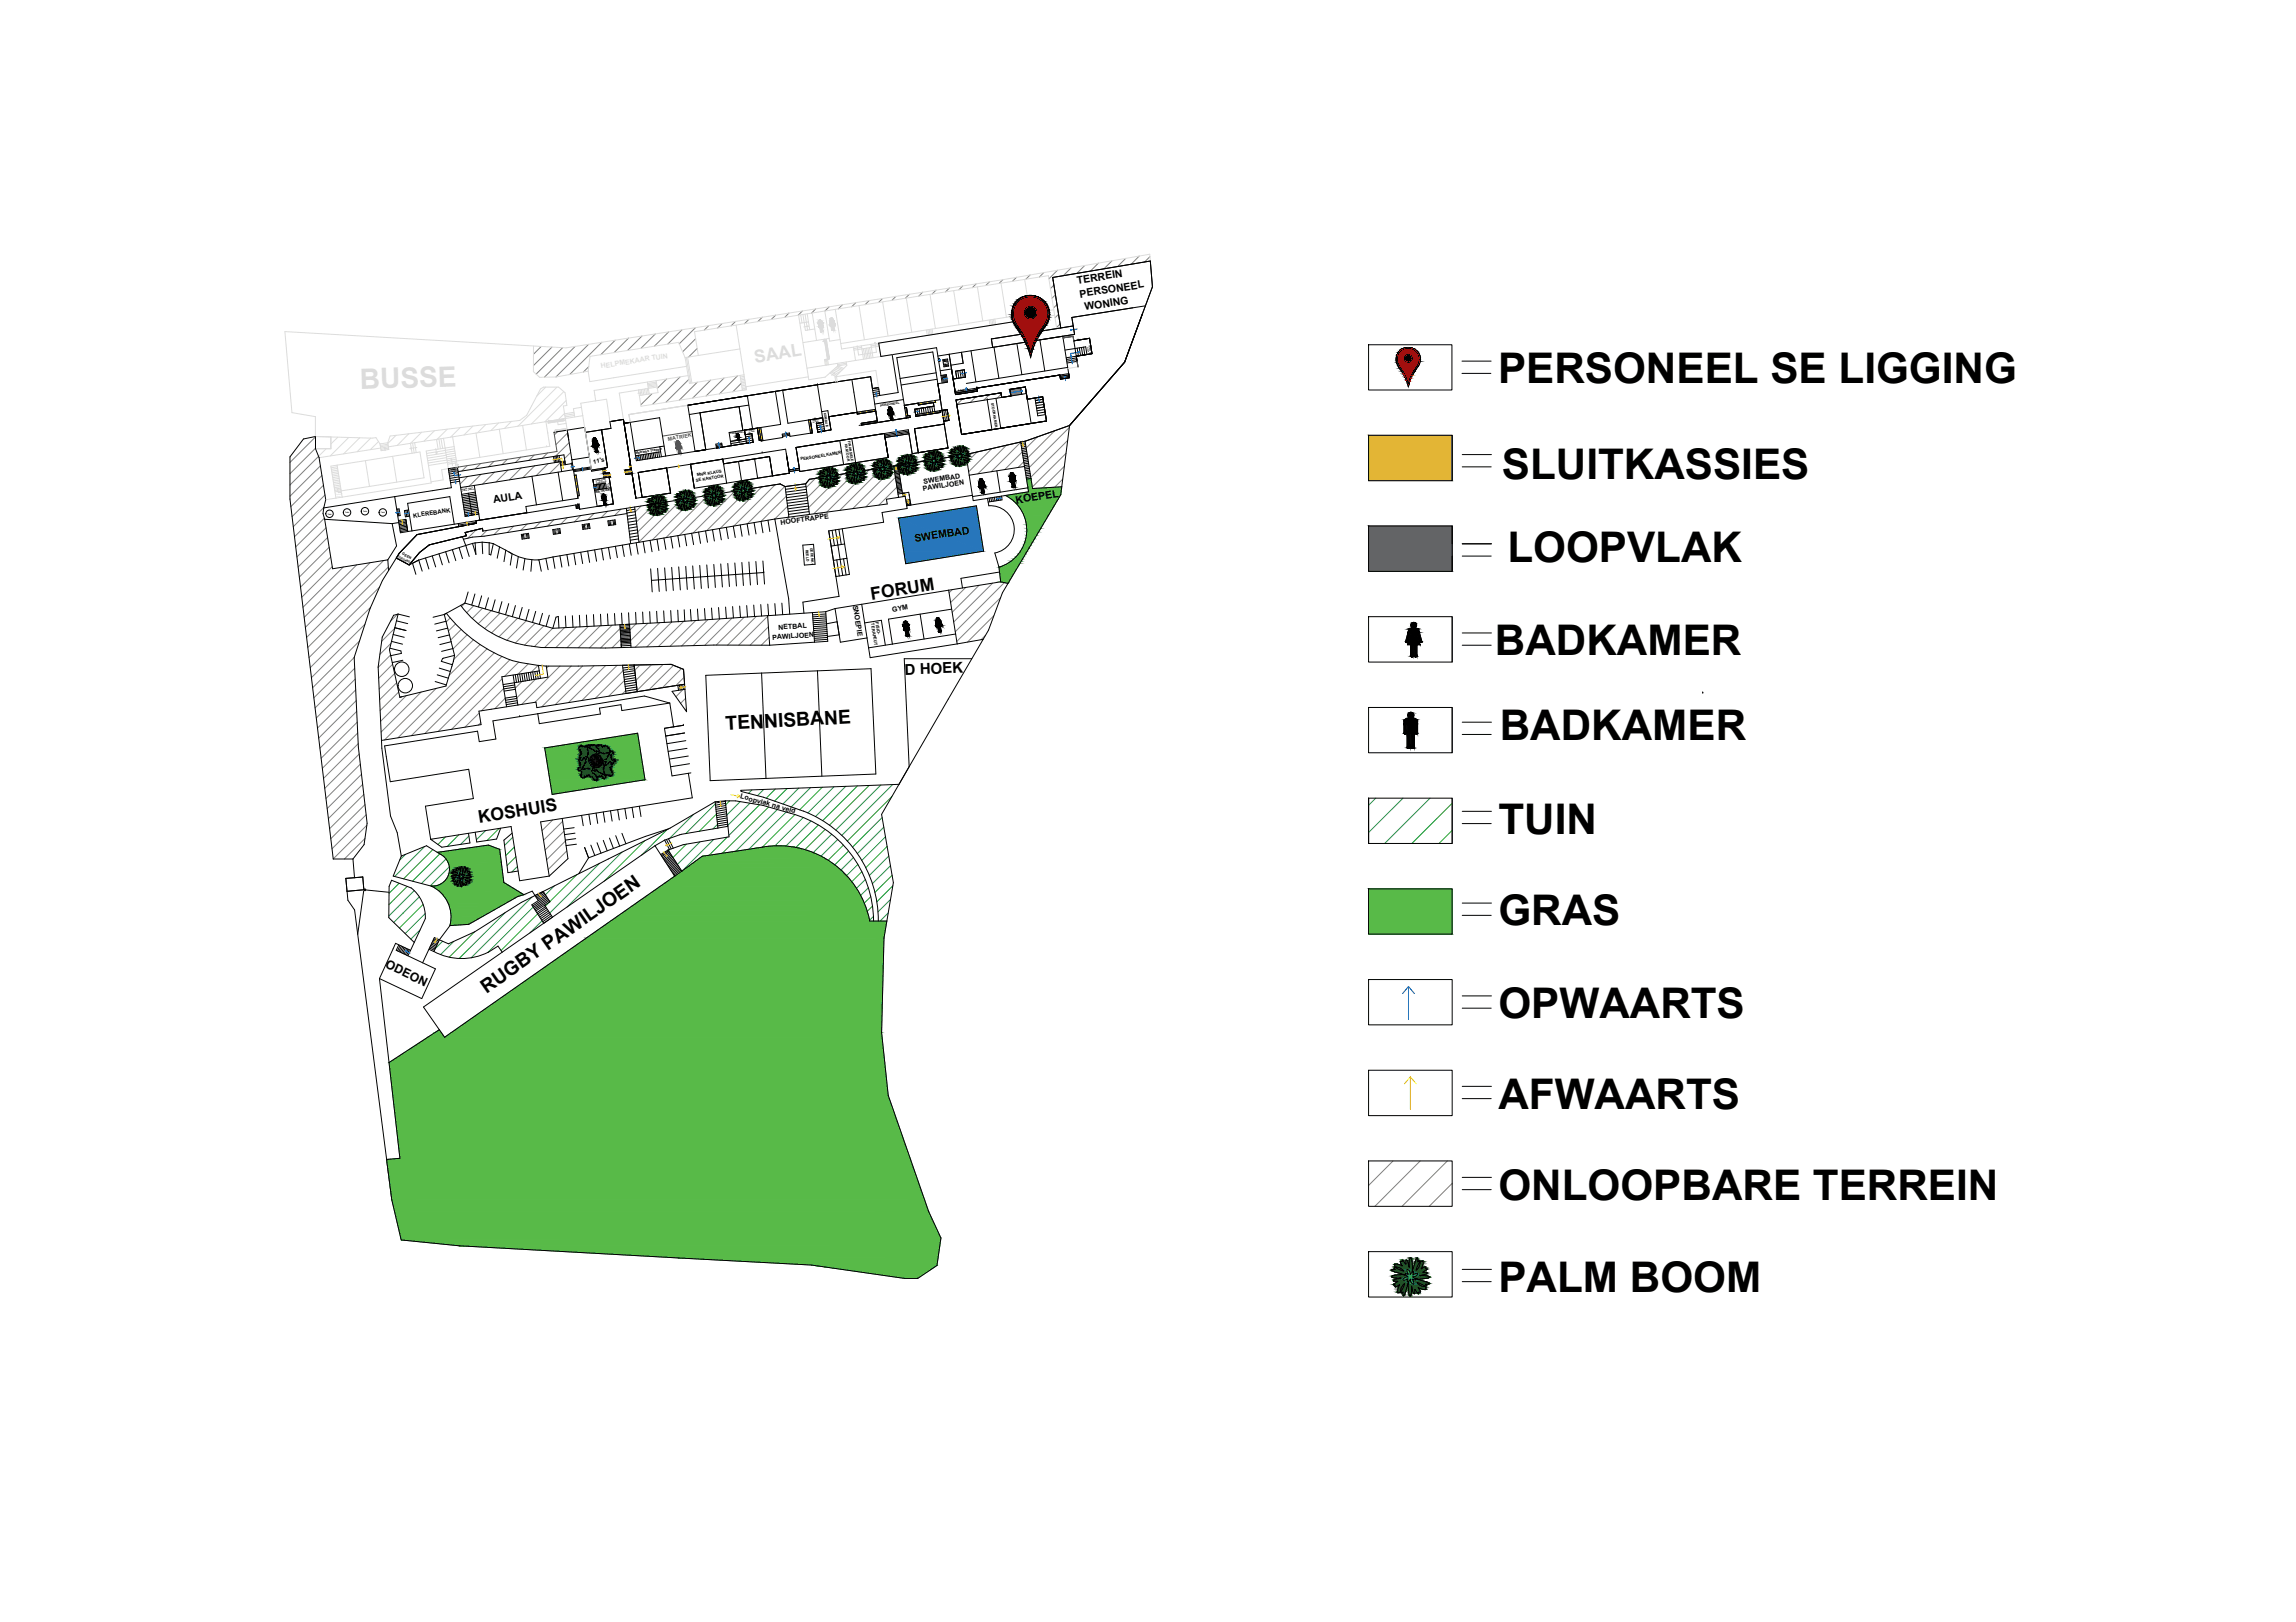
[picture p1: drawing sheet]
<svg xmlns="http://www.w3.org/2000/svg" width="297mm" height="210mm" viewBox="0 0 297 210" stroke-linecap="round" stroke-linejoin="round" font-family="sans-serif">
<defs><g id="words">
<g font-size="5.5">
<text x="193.8" y="49.6">PERSONEEL SE LIGGING</text>
<text x="194.3" y="62">SLUITKASSIES</text>
<text x="195" y="72.7">LOOPVLAK</text>
<text x="193.4" y="84.8">BADKAMER</text>
<text x="194" y="95.8">BADKAMER</text>
<text x="193.9" y="107.9">TUIN</text>
<text x="193.9" y="119.8">GRAS</text>
<text x="193.9" y="131.8">OPWAARTS</text>
<text x="193.9" y="143.5">AFWAARTS</text>
<text x="193.9" y="155.3">ONLOOPBARE TERREIN</text>
<text x="193.9" y="167.2">PALM BOOM</text>
</g>
<g font-size="2.5">
<text x="93.9" y="94.5" transform="rotate(-3 93.9 94.5)">TENNISBANE</text>
<text x="62.9" y="128.6" transform="rotate(-35 62.9 128.6)">RUGBY PAWILJOEN</text>
</g>
<g font-size="2.3">
<text x="112.8" y="77.6" transform="rotate(-9 112.8 77.6)">FORUM</text>
<text x="62" y="106.5" transform="rotate(-9 62 106.5)">KOSHUIS</text>
</g>
<text font-size="1.9" x="117.1" y="87.3" transform="rotate(-2 117.1 87.3)">D HOEK</text>
<text font-size="1.6" x="49.8" y="125.2" transform="rotate(25 49.8 125.2)">ODEON</text>
<g font-size="1.4">
<text x="139.4" y="36.7" transform="rotate(-9 139.4 36.7)">TERREIN</text>
<text x="139.8" y="38.5" transform="rotate(-9 139.8 38.5)">PERSONEEL</text>
<text x="140.4" y="40.2" transform="rotate(-9 140.4 40.2)">WONING</text>
<text x="63.9" y="65.1" transform="rotate(-9 63.9 65.1)">AULA</text>
<text x="131.5" y="65.2" transform="rotate(-9 131.5 65.2)">KOEPEL</text>
<text x="118.4" y="70.1" transform="rotate(-9 118.4 70.1)">SWEMBAD</text>
</g>
<text font-size=".9" fill="#dcdcdc" x="77.8" y="47.7" transform="rotate(-9 77.8 47.7)">HELPMEKAAR TUIN</text>
<g font-size=".9">
<text x="119.4" y="63.5" transform="rotate(-9 119.4 63.5)">PAWILJOEN</text>
<text x="119.5" y="62.6" transform="rotate(-9 119.5 62.6)">SWEMBAD</text>
<text x="101" y="67.9" transform="rotate(-8 101 67.9)">HOOFTRAPPE</text>
<text x="99.9" y="82.8" transform="rotate(-4 99.9 82.8)">PAWILJOEN</text>
<text x="100.7" y="81.5" transform="rotate(-4 100.7 81.5)">NETBAL</text>
<text x="110.3" y="78.4" transform="rotate(81 110.3 78.4)">SNOEPIE</text>
<text x="115.5" y="79.2" transform="rotate(-9 115.5 79.2)">GYM</text>
<text x="95.7" y="103.3" transform="rotate(15 95.7 103.3)">Loopvlak na veld</text>
</g>
<g font-size=".8">
<text x="76.8" y="60" transform="rotate(-9 76.8 60)">11's</text>
<text x="53.5" y="67" transform="rotate(-9 53.5 67)">KLEREBANK</text>
</g>
<text font-size=".7" fill="#545454" x="86.5" y="57" transform="rotate(-9 86.5 57)">MATRIEK</text>
<g font-size=".5">
<text x="128.2" y="52.1" transform="rotate(81 128.2 52.1)">STOORKAMER</text>
<text x="82.2" y="58.8" transform="rotate(-9 82.2 58.8)">Matrieks Trappe</text>
<text x="103.6" y="59.6" transform="rotate(-9 103.6 59.6)">PERSONEELKAMER</text>
<text x="109.3" y="57.4" transform="rotate(81 109.3 57.4)">KANTOOR</text>
<text x="109.7" y="57.1" transform="rotate(81 109.7 57.1)">FINANSIELE</text>
<text x="77" y="63.8" transform="rotate(-9 77 63.8)">MATRIEK</text>
<text x="90.1" y="62.4" transform="rotate(-9 90.1 62.4)">SE KANTOOR</text>
<text x="90.2" y="61.6" transform="rotate(-9 90.2 61.6)">MNR KLAUS</text>
<text x="52" y="71.7" transform="rotate(28 52 71.7)">GEEN</text>
<text x="104.2" y="71.1" transform="rotate(85 104.2 71.1)">BEELD</text>
<text x="104.8" y="70.9" transform="rotate(85 104.8 70.9)">GEDENK-</text>
<text x="112.7" y="80.7" transform="rotate(81 112.7 80.7)">TERAPEUT</text>
<text x="113.3" y="80.5" transform="rotate(81 113.3 80.5)">FISIO-</text>
</g>
<g font-size=".4">
<text x="106.6" y="53.4" transform="rotate(81 106.6 53.4)">KOMBUIS</text>
<text x="113.9" y="52.6" transform="rotate(-9 113.9 52.6)">PERSONEEL</text>
<text x="51.4" y="72.1" transform="rotate(28 51.4 72.1)">TOEGANG</text>
</g>
<g font-size=".3">
<text x="94.5" y="56.2" transform="rotate(-9 94.5 56.2)">PERSONEEL</text>
<text x="77.1" y="62.3" transform="rotate(-9 77.1 62.3)">VERLORE</text>
<text x="77.1" y="62.6" transform="rotate(-9 77.1 62.6)">GOEDERE</text>
</g>
<g font-size=".2">
<text x="140.6" y="44.9" transform="rotate(81 140.6 44.9)">VLOER</text>
<text x="140.9" y="44.7" transform="rotate(81 140.9 44.7)">TWEEDE</text>
<text x="96.8" y="55.8" transform="rotate(-9 96.8 55.8)">TWEEDE</text>
<text x="96.9" y="56" transform="rotate(-9 96.9 56)">VLOER</text>
<text x="105.1" y="54.5" transform="rotate(-9 105.1 54.5)">TWEEDE</text>
<text x="105.1" y="54.7" transform="rotate(-9 105.1 54.7)">VLOER</text>
<text x="59.6" y="63.4" transform="rotate(-9 59.6 63.4)">TWEEDE</text>
<text x="59.7" y="63.6" transform="rotate(-9 59.7 63.6)">VLOER TRAPPE</text>
<text x="60.6" y="63.3" transform="rotate(-10 60.6 63.3)">AULA</text>
<text x="42.4" y="66.6">Tafel</text>
<text x="44.7" y="66.4">Tafel</text>
<text x="47" y="66.2">Tafel</text>
<text x="49.3" y="66.4">Tafel</text>
</g>
</g></defs>
<!-- layer: 0 -->
<g fill="none" stroke="#808080" stroke-width=".13">
<path d="M105.5 40l-.5 .5M107.3 39.7l-.6 .6M109 39.4l-.6 .6M110.7 39.2l-.5 .5M112.5 38.9l-.6 .5M114.2 38.6l-.5 .6M115.9 38.4l-.5 .5M117.6 38.1l-.5 .5M119.4 37.8l-.6 .5M121.1 37.5l-.5 .6M122.8 37.3l-.5 .5M124.6 37l-.5 .5"/>
<path d="M126.3 36.7l-.5 .5M128 36.5l-.5 .5M129.7 36.2l-.4 .5M131.5 35.9l-.5 .5M133.3 35.6l-.6 .5M135 35.3l-.5 .6M136.4 36.9l-.5 .4M136.5 38.1l-.4 .5M136.7 39.4l-.4 .5M136.8 35l-1.1 1.1M138.6 34.7l-1.1 1M140.3 34.4l-1 1"/>
<path d="M142.1 34.1l-1 1M143.9 33.7l-1.1 1.1M145.6 33.4l-1 1.1M147.4 33.1l-1.1 1.1M148.8 33.2l-.7 .7M40.8 58l-3.3 3.3M40.8 56.5l-3.3 3.3M41.2 59.1l-3.7 3.7M62.2 60l-.7 .7M63.9 59.7l-.7 .7M65.6 59.4l-.7 .7M67.4 59.2l-.7 .7"/>
<path d="M69.1 58.9l-.7 .7M70 44.8l-1 1M70.8 58.6l-.6 .7M71.4 44.9l-2.4 2.4M72.1 55.9l-.4 .4M72.5 59.9l-1.4 1.4M72.8 45l-3.4 3.4M73.4 56l-1.5 1.5M73.6 57.3l-1.7 1.7M73.8 58.5l-.8 .8M74 59.8l-.2 .2M74.4 44.8l-4 4"/>
<path d="M76.1 44.6l-4.2 4.2M76.2 47.5l-.7 .6M77.9 44.3l-4.2 4.2M79.6 44l-1.9 1.9M81.3 43.7l-1.9 1.9M83.1 43.5l-1.9 1.9M84.4 50.9l-1.5 1.5M84.8 43.2l-1.9 1.9M86.3 49l-1.3 1.3M86.5 42.9l-1.8 1.9M88 48.8l-3.6 3.5M88.2 42.7l-1.8 1.8"/>
<path d="M89.1 49.1l-3 3M90 42.4l-2.1 2.1M90 43.8l-1.7 1.7M90.2 45.1l-1.1 1.1M90.2 49.5l-2.3 2.3M91.7 42.1l-.6 .6M91.9 49.2l-2.3 2.3M93.4 41.9l-.6 .5M93.7 48.9l-2.4 2.4M95.2 41.6l-.6 .6M95.4 48.6l-2.3 2.4M95.9 49.6l-1.1 1.1"/>
<path d="M96.9 41.3l-.6 .6M98.6 41l-.6 .6M100.3 40.8l-.5 .5M102.1 40.5l-.6 .6M103.8 40.2l-.6 .6M124.5 51.6l-.7 .7M126.3 51.3l-.8 .8M126.4 58.5l-1.3 1.3M128 51.1l-.7 .7M128.3 58.1l-3 3M129.5 51l-.5 .5M130.2 57.6l-3.7 3.7"/>
<path d="M132.1 57.2l-3.9 3.9M132.2 58.5l-2.2 2.3M132.4 59.7l-.7 .8M134.2 56.5l-1.4 1.5M136.5 55.7l-3.5 3.6M136.9 40.7l-.4 .4M137.1 41.9l-.4 .5M137.9 58.7l-4.4 4.3M138.1 57l-4.8 4.8M138.3 55.3l-5.2 5.2M41.5 60.3l-4 3.9M41.6 61.5l-4 4.1"/>
<path d="M41.8 62.8l-4 4.1M41.9 65.7l-3.8 3.8M42 67.1l-3.7 3.7M42 64.1l-4.1 4.1M42.2 68.3l-3.8 3.8M42.4 69.6l-3.8 3.8M42.6 70.8l-3.9 3.9M42.8 72.1l-3.9 3.9M43 73.3l-4 4M44.4 73.4l-5.2 5.2M46.1 73.1l-6.7 6.8M47.9 72.8l-8.4 8.4"/>
<path d="M47.9 78.6l-7.8 7.8M49.1 76l-9.1 9.1M49.6 72.5l-9.9 10M50.2 73.4l-10.4 10.4M51.4 79.5l-.9 .9M58.2 80l-.5 .5M60.2 78l-.5 .5M60.3 67.6h.1M60.4 60.3l-.7 .7M60.5 61.7l-1 .9M61.3 78.4l-.9 .9M61.6 68.6l-1.1 1"/>
<path d="M62.2 61.4l-1.5 1.5M62.4 78.7l-1.3 1.3M63 68.6l-.8 .8M63.6 79l-1.7 1.7M64 61.1l-1.6 1.5M64.7 79.4l-2 2M64.7 68.4l-.8 .8M65.7 60.8l-1.5 1.6M65.8 79.7l-2.2 2.2M66.5 68.1l-.9 .8M67 80l-2.5 2.4M67.4 60.6l-1.5 1.5"/>
<path d="M68.2 67.8l-.8 .8M69.2 60.3l-1.6 1.5M69.9 67.5l-.8 .9M70.9 60l-1.5 1.5M71.7 67.3l-.9 .8M73.4 67l-.8 .8M75.1 66.7l-.8 .8M76.9 66.4l-.9 .9M78.6 66.2l-.8 .8M80.3 65.9l-.8 .8M82.9 65.5l-.7 .7M84 65.9l-1.7 1.6"/>
<path d="M84.9 66.4l-2.4 2.4M85.1 66.2h.1M85.6 65.8h-.1M85.8 65.5l-.1 .1M86.4 64.9l-.4 .4M88.2 64.7l-5.5 5.4M89.9 64.4l-5.5 5.5M91.6 64.1l-5.5 5.5M93.4 63.8l-5.5 5.5M94.7 80l-3.5 3.5M95.1 63.5l-5.4 5.5M96.3 79.9l-3.6 3.6"/>
<path d="M96.8 63.3l-5.4 5.4M97.8 79.8l-3.7 3.7M98.6 63l-5.4 5.4M99.3 79.8l-3.7 3.7M100.3 62.7l-5.3 5.4M101.5 62.9l-4.8 4.9M101.7 64.2l-3.2 3.3M101.9 65.5l-1.7 1.7M102.1 66.8l-.2 .1M105.5 61.9l-1.2 1.2M107.2 61.6l-2.7 2.8M109 61.4l-4.4 4.3"/>
<path d="M110.7 61.1l-5.4 5.4M112.4 60.8l-5.4 5.5M114.2 60.5l-5.6 5.5M115.6 60.5l-5.3 5.3M115.8 61.8l-3.8 3.8M116 63l-2.3 2.4M116.2 64.3l-.1 .1M123.2 76.3l-.4 .4M124.9 76l-1.9 2M126.7 75.7l-3.5 3.5M128.4 75.5l-5 5M128.6 79.7l-3.4 3.4"/>
<path d="M129.5 77.3l-5.7 5.7M129.9 75.4l-6.3 6.4M137.5 62l-1.1 1.1M137.7 60.3l-2.8 2.8M45.8 85.1l-5.2 5.2M45.9 86.5l-5.1 5.1M45.9 87.9l-5 5M46 89.3l-4.9 4.9M46.1 90.7l-4.9 4.8M46.2 92.1l-4.8 4.7M46.2 93.5l-4.7 4.6M46.3 94.9l-4.6 4.5"/>
<path d="M46.3 96.2l-4.4 4.5M46.5 97.6l-4.5 4.4M46.5 82.9l-6.1 6.1M46.6 98.9l-4.4 4.4M47.2 80.8l-6.9 6.9M50.5 84.8l-1.6 1.6M50.6 83.2l-1.5 1.5M50.8 86l-1.8 1.8M51.1 87.2l-2 2M51.1 81.3l-1.7 1.7M51.3 88.4l-2.2 2.2M51.6 89.6l-2.4 2.4"/>
<path d="M52.6 90l-3.4 3.3M54.5 89.6l-5.2 5.1M56.4 89.1l-6.7 6.7M58.9 80.7l-.9 1M59.7 81.5l-1.4 1.3M60.4 82.1l-1.8 1.9M61.3 82.8l-2.6 2.5M62 92.3l-1.8 1.8M62.1 83.4l-4 4M62.2 93.5l-.3 .3M63 84l-11.5 11.5M63.9 84.5l-10.7 10.7"/>
<path d="M64.9 84.9l-9.9 10M65 87.8l-6.6 6.6M65.2 89.1l-2.9 2.9M65.4 90.4l-1.4 1.3M66 85.4l-9.3 9.3M67.1 85.7l-1.8 1.8M67.5 88.2l-.8 .9M68.1 80.3l-2.5 2.6M68.3 85.9l-1.3 1.4M69.2 80.7l-2.5 2.5M69.3 87.9l-2.4 2.4M69.6 86.1l-.9 .9"/>
<path d="M70.4 81l-2.5 2.5M71 86.2l-.3 .3M71.5 81.3l-2.4 2.4M72.4 86.2l-4.9 5M73 81.2l-2.5 2.6M73.9 86.2l-4.7 4.7M74.6 81.1l-2.7 2.7M75.4 86.2l-5.3 5.3M76.1 81.1l-2.7 2.7M76.9 86.2l-5.1 5M77.7 81l-2.9 2.8M78.3 86.1l-4.7 4.8"/>
<path d="M79.2 80.9l-2.9 2.9M79.8 86.1l-4.5 4.5M80.2 81.3l-2.5 2.5M80.3 82.7l-1.1 1.1M80.6 86.8l-3.6 3.6M80.8 88.1l-2 2M80.9 89.4l-.4 .4M82.3 80.7l-.8 .8M82.8 86l-.7 .7M83.8 80.7l-2.2 2.2M84.3 86l-2 2M85.4 80.6l-3.2 3.2"/>
<path d="M85.8 86l-3.4 3.4M86.9 80.5l-3.2 3.2M87.1 86.1l-3.1 3.2M88.2 86.5l-2.5 2.5M88.4 89.2l-1 1M88.5 80.4l-3.3 3.3M88.5 87.6l-1.1 1.1M88.7 90.4l-.7 .6M88.8 91.7l-.1 .2M90 80.3l-3.3 3.3M91.6 80.2l-3.4 3.4M93.1 80.1l-3.4 3.5"/>
<path d="M99.4 81.1l-2.4 2.4M99.5 82.5l-1 1M127.5 82.2l-.6 .6M46.8 100.2l-4.5 4.4M46.9 101.5l-4.4 4.4M47.1 102.8l-4.5 4.4M47.2 108.5l-2.6 2.7M47.2 104.1l-4.4 4.4M47.4 105.4l-4.4 4.4M47.5 106.8l-4.4 4.4M71.5 106.1l-1.4 1.4M72.8 106.3l-2.5 2.5"/>
<path d="M73 107.6l-2.5 2.4M73.1 108.8l-2.4 2.5M73.3 110.1l-2.4 2.4"/>
</g>
<g fill="none" stroke="#dcdcdc" stroke-width=".13">
<path d="M111.1 39.6l.7 4.4M114.2 39.1l.7 4.4M117.2 38.6l.8 4.4M120.3 38.1l.7 4.4M123.4 37.6l.7 4.4M126.4 37.1l.7 4.4M129.5 36.6l.7 4.5M132.6 36.2l.7 4.4M148.8 33.8l-.1-.9-19 3.3-56.5 8.8-36.3-2.1 .9 10.5 3 .5v2.6l7.4 .2 .4-.1 .6 .9M42.2 58.1l-1 1M42.8 56.5v1.6h-2M43.7 56.6l-.9 .9"/>
<path d="M45.1 56.6l-2.4 2.4M46.5 56.6l-2 2.1M47.3 59.6l.5 3.3M48 56.7l-1.8 1.8M49 57.1l-1.1 1.1M49.2 57.5l.1 .5M49.3 58l-8 1.2M50.2 57.3l-1 .2M50.2 57.3l.1 .9-1 .1v-.3M50.2 57.5l-1 .1M50.2 57.7l-1 .1M50.3 58l-1 .2"/>
<path d="M50.8 59.1l.5 3.3M51.2 56.3l-1 1.1M52.9 56.1l-1.5 1.5M53.4 57.3l.2 1.3M53.6 57.3l.2 1.3M54.6 55.9l-1.5 1.5 .2 1.3M56.2 55.7l-1.4 1.4M56.5 56.9l.2 1.2M56.8 56.8l.2 1.3M57.1 56.8l.2 1.2M57.4 56.7l.6 3.9-.9 .2 .2 1.3-1.5 .3M57.7 58.6l-2.5 .4"/>
<path d="M57.7 58.9l-2.4 .4M57.8 59.2l-2.5 .4M57.8 59.5l-2.4 .4M57.9 55.5l-1.3 1.4M58.6 56.5l.6 4M58.8 57.8l-3.7 .6 .7 4.1-13.7 2.2M58.8 58.1l-3.6 .6M58.8 58.4l-1.1 .2M58.9 59.7l.1 .8M58.9 58.6l-1.2 .2M58.9 59.9l-1 .2M58.9 58.9l-1.1 .2"/>
<path d="M59 59.2l-1.2 .2M59 59.4l-1.2 .2M59.5 55.3l-1.2 1.3M61.2 55.1l-1.2 1.2M61.6 56l.5 3.2M62.9 54.9l-1.1 1.1M64.5 54.7l-1 1M64.6 55.5l.5 3.2M66.2 54.5l-.9 .9M67 55.2h.1M67.6 55.1l.5 3.1M69 44.8v3.3l.8 .7h2.1l4.2-.8"/>
<path d="M70.6 50.1l-1.2 1.2M70.6 54.6l-21.3 3.4M70.6 54.6l.5 3.1-15.7 2.5M70.7 57.8h.1M70.9 56.1h.1M71 54.5h.1M72.1 50.1l-5.1 5.1M72.9 50.7l-4.2 4.2M72.9 54.2l.1 .2-2.1 .3v-.2M73 53.5l-.8 .8M73.1 54.2l-.2-1.7h.4l-.2-1.7-.8-.7h-2l-.4 .2-1.8 3.4-.9 .7-16.7 2-.3 .9M73.1 54.2l-2.5 .4"/>
<path d="M73.1 54.2l.3 1.5M73.2 54.4l-1.1 .2 .1 .4 1-.2M73.2 51.8l-2.7 2.8M73.3 55.7l-.1-.2-1.4 .2v.2M74.3 53.4l-1.3 .1M74.3 53.6l-1.2 .1M74.3 53.8l-1.2 .2M75.2 52.7l-1 .2 .2 1.1M75.4 53.8l-2.3 .4M75.4 53.8l1.1 7M76.9 50.5l.2 1.4M77.1 51.9l-2 .3 .3 1.6"/>
<path d="M77.1 51.9l1.4-.2 .4 2.9M82.6 50.5l.1 .7M82.6 50.5l-2.5 .4 .6 3.4M82.8 50.4l.1 .8M83 50.4l.1 .7M83.2 50.4l.1 .7M83.4 50.4l.1 .7M83.6 50.3l.1 .7M83.7 50.3l.2 .7M83.8 49.4l.2 1.6M84.9 49.3l.2 1.5-2.4 .4M84.9 49.5l-1.1 .1"/>
<path d="M84.9 49.6l-1.1 .2M85 49.8l-1.2 .1M85 49.9l-1.1 .2M85 50.1l-2.4 .4M88.6 46.3l.6 3.3 6.5-1M88.6 46.3l-.8-2-11.5 1.8-.2 1.9M88.8 46.2l.6 3.4M88.8 47.4l-12.5 2-.2-1.4M88.9 46.2l.6 3.4M89 52.4l-7.6 1.2 .1 1.1M89 48.6l-12.1 1.9M95.2 42.1l.5 3.1"/>
<path d="M95.7 45.2l-7.1 1.1M95.7 45.2l.6 3.3M95.7 48.6l.4 1.9M96.1 50.5l-13.2 2.1-.2-1.4M96.3 48.5l-.6 .1M96.3 48.5l.2 1.5M96.3 48.7l-.5 .1M96.3 48.9l-.5 .1M96.3 49.1l-.5 .1M96.4 49.3l-.5 .1M96.4 49.5h-.5M96.4 49.7h-.5"/>
<path d="M96.5 49.8l-.5 .1M96.5 50l.1 .4-.5 .1M96.5 50l-.5 .1M96.5 50.2l-.5 .1M103.3 40.8l1.3 8.3 2.2-.3 1.6-1.4M103.6 40.8l.2 1M103.9 40.7l.3 2.1 1.2-.2M104.2 40.7l.3 2M104.4 40.6l.2 1.1M104.6 48.8l-8.1 1.2M104.6 41.7l-1.1 .1M104.6 41.7l.2 1"/>
<path d="M105.1 40.5l.3 2.1M105.4 42.6l.2 1.5M105.8 49.8l6.8-1 .3 1.5M105.9 41.7v.1v.5M105.9 41.7h.5l.1 .6-.2-.4M106 41.9v.4h-.1M106 41.9h.1M106 41.9l.2 1M106.2 42.3l.1 .6M106.2 42.3h.1M106.2 42.2v.1M106.2 42.3l.1 .5"/>
<path d="M106.3 41.9l.2 .9M106.3 41.9h.1M106.6 43.9l.6 3.3M106.7 44l.2-.1 .4 2.5-.6 .1 .1 .8M106.7 40.3l.6 3.5M106.8 46.5l.1 .8M106.9 46.5l.1 .7M107.2 47.2l-2.8 .4M107.3 43.8l-3.4 .5M107.3 43.8v.4l1.4-.3M107.4 48.3l.7 .4M107.5 41.6h.1"/>
<path d="M107.5 48.1l.7 .5M107.6 48l.8 .4M107.7 42.2h.1M107.7 42.2l.1 .5 .1-.1M107.8 41.6h.1M107.8 41.6l.2 .5h-.1v.5M107.8 41.6l.2 .4M107.8 47.9l.8 .4M108 47.7l.7 .4M108 42h.1l-.3-.6-.4 .1-.1 .6h.1l.1-.5-.1 .6h.2l.1 .5v-.5M108 48.8l5.3-.9 .4 2.3M108 48.8l.1 .6"/>
<path d="M108.1 40l.7 4.5M108.1 47.6l.8 .3M108.2 48.7l.1 .7M108.2 48.6l-.2 .2M108.3 47.5l.7 .3M108.3 47l.1 .4M108.4 47.4l.8 .3M109.5 46.8l.1 .5-1.4 1.3M109.5 47l-1.1 .2M109.5 47.2l-1.1 .2M110.4 44.9l.3 1.7M111.4 44.8l.3 1.7"/>
<path d="M111.5 45l-1.1 .1M111.7 45.1l.2 1.4M111.9 45.1l.2 1.3M112.1 45.1l.2 1.3M112.3 45l.2 1.4M112.5 45l.2 1.3M112.7 44.6l.2 1.7M113.7 44.4l.3 1.7M113.7 44.6l-1 .2M113.7 44.8l-3.2 .5M115.4 45.9l-8.2 1.3M119.9 42.7l.1 .7"/>
<path d="M120 42.7l.1 .7M120.2 42.6l.1 .7M120.4 42.6l.1 .7M120.6 42.6l.1 .7M120.7 51.9l.1 .7M128 41.4l.1 .7M128.2 41.4l.1 .7M128.3 41.4l.1 .7M128.5 41.3l.1 .7M128.7 41.3l.1 .7M131.7 41.5l.3 1.8M132.7 41.4l.3 1.7"/>
<path d="M132.8 41.6l-1.1 .1M133 41.7l.2 1.4M133.2 41.7l.2 1.3M133.4 41.7l.2 1.3M133.6 41.7l.2 1.3M133.8 41.6l.2 1.4M134 41.2l.2 1.7M135 41l.3 1.8M135 41.2l-1 .2M135.1 41.4l-3.3 .5M136.3 40.1l-27.5 4.4M136.4 40.8l-27.5 4.4-.1-.7"/>
<path d="M136.7 42.5l-1.1-6.8-45.8 7.2 .5 3.1M139.5 47.5l-1.3 .2M139.7 44h.1M140 43.9h.1M140.3 43.9h.1M43.3 63.7l11.6-1.9-.6-3.3-11.5 1.8 .7 4.2M43.6 60.2l.7 4.1M43.6 60.4l-.8 .1M43.7 60.6l-.8 .1M43.7 60.8l-.8 .2M43.7 61.1l-.8 .1M43.8 61.3l-.8 .1"/>
<path d="M43.8 61.5l-.8 .1M43.8 61.7l-.8 .1M43.9 61.9l-.8 .1M43.9 62.1l-.8 .1M43.9 62.3l-.8 .2M44 62.5l-.8 .2M44 62.8l-.8 .1M44 63l-.8 .1M44.1 63.2l-.8 .1M44.1 63.3l-.8 .2"/>
<circle cx="106.1" cy="41.6" r=".12"/>
<circle cx="107.6" cy="41.3" r=".13"/>
</g>
<g fill="none" stroke="#000" stroke-width=".13">
<path d="M148.2 39.6l-2.7 7.3-7.1 8.2M148.2 39.6l.9-2.5-.3-3.3-12.6 2.1 1 6.5 1.6-.2M148.2 39.6l-9.5 1.5M71.6 59.1l.1 .8M71.8 59l.1 .8M72 59l.1 .8M72.1 59l.2 .8M72.3 59l.2 .8M72.5 59.8l-13.1 2M72.5 59.8v.4M72.5 59.8l.6-.1v.1l-.6 .1M73.1 60l-.6 .1"/>
<path d="M73.3 55.7l-1.6 .2M73.8 58.3h.1M74 59.5l-.6-3.8 2.2-.4 .9 5.5M74 59.5l.8 5M74 59.5h.1M74.1 60l-1 .1M76.2 58.8h.1M76.2 59.1l-2.2 .4M79 55.4l-1.2 .2 .8 4.9M79 55.4l-3.3 .6M80.7 54.3l1.6 10.2 .8-.1M80.7 54.3l-1.8 .3 .1 .8"/>
<path d="M81.5 54.7l.6 3.6M82.4 59l.1 .6M82.6 58.9l.1 .7M82.8 58.9l.1 .6M83 58.9l.1 .6M83.2 58.8l.1 .7M83.5 58.8l.1 .6M83.7 58.8l.1 .6M83.9 58.7l.1 .7M84.1 58.7l.1 .6M84.3 58.6l.1 .7M84.5 58.6l.1 .7"/>
<path d="M84.7 58.6l.1 .6M85 58.5l.1 .7M85.2 58.5l.1 .6M85.3 54.1l.8 4.9M85.3 54.1l-4.6 .7v-.5M85.5 58.5l-3.3 .5M85.6 57.8h-.2l.2 1.3M85.9 57.7l-3.8 .6M89 52.4l.9 6M92.6 57.5l.8-.2v.6l-.7 .1zM93.4 57.5l-.8 .1M93.4 57.7l-.7 .1"/>
<path d="M95.5 59.7l.4 2.5M96.1 55.7l-.5-3.1-5 .8 .7 4.8M96.3 55.7l.3 1.7M96.3 55.7l.1 .6 .9-.2 .1 1.1-.8 .2M96.3 55.7l-2 .3M96.3 55.7l1.7-.3 .2 1.6h.3v.1M96.6 57.4l-14.3 2.2-.2-1.3M96.7 51.2l.7 4.3M97.3 56.4l-.8 .1M97.4 56.7l-2.9 .4 .1 .6v-.2M97.4 57l-2.8 .4M97.6 59.4l.4 2.5"/>
<path d="M98.2 55.4l.3 1.7M98.2 55.4l-1.9 .3M98.4 55.3l.3 1.7M98.6 58.6h.1M100.3 50.6l.7 4.3-2.8 .5M101.3 50.5l.6 4.3 2.7-.4M101.7 58.7l.4 2.5-12.3 2-.4-3.1M102.2 56.2l-1 .1M102.2 56.3l-1 .2M104.6 54.4l.3 1.7M104.9 56.1l-2.7 .4-.1-.5-.9 .2 .1 .4-2.8 .5M105.4 54.2h.1"/>
<path d="M105.6 54.8h.1M105.6 54.8l.2 1.1 .9-.1M105.8 49.8h.1M105.8 49.8l-16.8 2.6M105.8 49.8l.9 6M105.8 49.8l6.8-1 .3 1.5M106.3 53.3l.8-.2 .4 2.5-.8 .2M106.4 54.1l-1.6 .2 .3 1.7-.2 .1M106.4 54.1l-1.8 .3M106.4 54.1l.1 .6-.9 .1M106.6 54.9l-.9 .2M106.6 55.2l-.9 .1"/>
<path d="M106.7 55.5l-.9 .1M108.6 57l.5 3.1M110.2 56.8l.5 3.1M110.2 49.1l.7 4.3M110.9 53.4v.2l2.4-.4 .2 1.3-2.1 .3 .1 .2 5.8-.9M112.9 50.3l.6 4.4-2.4 .4M112.9 50.3l.8-.1 .1 1M113.3 53l-6.1 .9 3.7-.5M113.5 54.5h.1M113.7 50.4l-.8 .1M113.7 50.7l-.8 .1M113.8 50.9l-.8 .2"/>
<path d="M114.4 56.1h.1M114.8 59.6l-.2 .7 .2-.3 .1-.3 .1-.1-.1 .6 .3-.2v.2h.1l-.3 .2h.3v.1l-.4 .1a.5 .5 0 0 1 .6 .2h-1l1 .4h-.3v.1M114.8 59.6l-.1 .1-.1-.3-.3 1v-.8l-.1-.2-.1 .7-.2-.5v.3l-.2-.3-.1 .1h-.1l.2 .3-.6-.2v.2l.4 .1 .2 .2-.6-.2M115 53.1h.1M115 53.1v.6h.1l.2 .5-.1-.5M115.2 53.6v.1M115.2 53.6h.1M115.3 53.6h.1M115.3 53.7l.1 .4M115.3 52.9h.1M115.3 52.9l-.3 .1-.1 .6 .1-.5M115.3 53.1h.1"/>
<path d="M115.3 53.1l.2 .5h-.1l.1 .5M115.3 53.1l.2 .4M115.4 52.9l.2 .5-.1 .1M115.5 54.1h-.1M116.3 59.5l.1 .1-.3 .1 1 .3h-.8l-.2 .1 .7 .1-.6 .2h.4l-.4 .2h.1v.2l.4-.2-.2 .6h.2l.1-.4 .2-.2-.2 .6M116.9 51.7l.4 2.4M116.9 51.7l-.9-5.4 4.7-.8 1 6.2M116.9 51.7l-3.7 .6M117.2 59.6l.1 .1 .1 .2 .2-.2v.3l.3-.1-.2 .2h-.1l.2 .2h-.3l.1 .3-.2-.1v-.2l-.2 .2v-.3l-.3 .1 .1-.1 .2-.1-.2-.2h.3zM117.5 55.8l-3.1 .5v-.2M117.6 56l-3.1 .4M117.6 56.1l-3.1 .5"/>
<path d="M117.7 53.8l-.5 .1M117.7 53.8v.2l-.4 .1M118 59l-.2 .7 .2-.3 .1-.3 .1-.1-.1 .6 .3-.2v.2h.1l-.3 .2h.3l-.5 .2h.5l.2 .2h-1l1 .4h-.3l.1 .2M118 59.1h-.1l-.1-.3-.3 1v-.3l-.1-.7-.1 .7-.1-.5h-.1v.3l-.2-.3-.1 .1h-.1l.2 .3-.6-.1v.1l.4 .1 .2 .2-.6-.2M118.5 53.7l4-.7 .3 1.4-.7 .1M118.6 52.9l.1 .7M118.9 52.9l.1 .7M119.2 52.8l.1 .7M119.5 52.8l.1 .7M119.7 52.7l.1 .7M119.7 59l.7 .2-.7-.3v-.1h.1l.5 .1-.2-.3h.2v-.1l.2 .3v-.3h.1l.1 .5 .1-.7 .1 .2v.8l.4-1v.3h.2l-.3 .6 .2-.3 .1-.3h.2l-.2 .5 .3-.1 .1 .1h.1l-.3 .2h.2v.1l-.4 .2a.49 .49 0 0 1 .6 .1h-1l1 .4h-.3l.1 .2M119.8 59v.1l-.3 .1 1 .3-1 .1 .3 .1h.4l-.5 .2h.3l-.3 .3h.1v.1l.3-.1-.1 .5h.1l.1-.3 .2-.3-.2 .6 .1-.1 .1 .3 .3-.9 .1 1 .1-.7 .2 .5v-.3l.2 .3 .1-.1h.1l-.2-.3 .6 .1v-.2l-.4-.1-.2-.2 .6 .3"/>
<path d="M120 52.7l.1 .7M120.3 52.6l.1 .7M120.6 52.6l.1 .7M120.6 59.1l.2 .2v.2l.2-.2v.2l.3-.1-.1 .2h-.2l.2 .2h-.3l.1 .4-.1-.2-.1-.2-.2 .2v-.2l-.3 .1 .1-.2 .2-.1-.1-.2 .2 .1zM120.8 52.1v.5M120.8 52.6l-2.5 .4 .2 .7M120.8 52.6l.1 .7M121 51.8v.3l-2.2 .3v-.2M121.1 48.2l-4.7 .8M121.2 49.1l-4.6 .7M121.4 46.4h.1l.1 .4h-.1M121.6 53.2v.2l-3.1 .5v-.2"/>
<path d="M121.7 51.7l-4.7 .8v.3l.3-.1 .1 1.1h.3M121.7 51.7l.4 2.8M121.7 48.6l.7-.1 .2 1-1.3 .2 .4 2M121.7 48.6l-.5-3.6-5.8 .9 .8 4.9-3.2 .5M121.7 48.6l.2 1M121.9 48.6l.1 .9M122 46.6l.6-.1v.1l-.6 .1zM122 48.5l.2 1M122 46.8l.6-.1 .1 .4-.6 .1zM122.1 53.1l.2 1.4M122.1 47.3h.6v.1l-.6 .1zM122.1 54.5l.1 .4"/>
<path d="M122.1 48.5l.2 1M122.2 54.9l.4 3.1-4.6 .7-.5-3.1-14.5 2.3 .5 3.1 11.4-1.8-.5-3.1M122.2 54.9l-3.9 .6 .5 3.1M122.3 48.5l.1 1M122.3 53l.2 1.4M122.8 45.8l.8 4.9M122.8 46.2h.1M122.9 46.6h.1M123.1 58.4v.1l-.2 .1 .9 .3-.9 .1 .1 .1h.5l-.5 .2h.3l-.3 .2 .1 .1a.16 .16 0 0 0 .2 .1 .16 .16 0 0 0 .1-.2l-.1 .6h.2l.1-.4 .2-.2-.3 .6M123.1 47.7l-1.5 .3M123.8 49l-.2-1 1.1-.1 .2 .9-1.6 .3M123.9 48l.2 .9"/>
<path d="M123.9 58.5l.2 .1v.3l.3-.2-.1 .2 .4-.1-.2 .2h-.2l.2 .2h-.2l.1 .3-.3-.3-.2 .2 .1-.3-.4 .1 .2-.1 .2-.1-.2-.2 .2 .1zM124 50.6h.1M124.2 47.9l.1 1M124.3 50.6h.1M124.4 45.6l.2 1.4-1.6 .3M124.5 47.9l.1 .9M124.6 50.5h.1M124.8 58l-.3 .6 .4-.6h.1l-.1 .5 .3-.2v.2h.1l-.3 .2h.3v.1l-.5 .1a.5 .5 0 0 1 .6 .2h-.9l.9 .4h-.2v.2M124.8 58h-.1l-.1-.3-.3 1-.1-1-.1 .2v.5l-.2-.5h-.1v.3l-.2-.3v.1a.16 .16 0 0 0-.1 .2 .16 .16 0 0 0 .1 .1l-.5-.1v.1l.3 .1 .3 .2-.6-.2M124.9 50.5h.1M125 58.8l.8 5.5M125 58.8l-20.3 3.2-.5 .6"/>
<path d="M125.1 50.4h.1M125.2 59.6l-.6-.2 .2 .2 .4 .1v.2l-.5-.2 .1 .3-.1 .1v.1l-.2-.3-.1 .3-.1-.1-.1-.4-.1 .7-.1-.6v-.5l-.3 1-.1-.3-.1 .1M125.6 45.4l.7 4M126.4 50.2h.1M126.4 50.2v.4l-2.8 .5v-.4M126.4 50.4l-2.8 .5M127.7 51.7h.1M127.7 51.7l.6 3.9M128.6 44.9l.6 4.1M128.8 51.5l.7 3.9M129.5 55.4h.1M129.6 51.4l-.1-.6-5.8 1 .1 .6"/>
<path d="M131.6 44.5l.6 4M132 57.2l.5 3.2M132 50.2l.2 .8M132 57.2l-7 1.6M132.6 57.1l.8 4.8M132.6 57.1l-.6 .1M132.6 57.3l-.5 .1M132.7 57.5l-.6 .1M132.7 57.8l-.5 .1M132.8 58l-.6 .1M132.8 50.9l.1 .8 2-.4 .5 3.2-11 1.7-.6-3.8M132.8 50.9l.6 3.9"/>
<path d="M132.8 50.9l-9 1.5M132.8 58.2l-.6 .1M132.8 50.9l-.2-.8-2 .3 .2 .8M132.8 58.4l-.5 .1M132.8 58.6l-.5 .1M132.9 58.9h-.6M132.9 59.1l-.5 .1M133 59.3l-.6 .1M133 59.5l-.6 .1M133 59.7l-.5 .1M133.1 60h-.6M133.9 51.5l.4 2.3 1-.1"/>
<path d="M134.5 44l.7 4M134.5 42.8l-.7 1.4-.5 1.5-.3-1.2-.9-1.6a4.2 4.2 0 0 1-1-2.2 2.22 2.22 0 0 1 3-2.1 2.22 2.22 0 0 1 .9 3.5l-.5 .8M134.7 43.1l-.9 1.5-.5 1.6a10.9 10.9 0 0 0-2-4.2 2.45 2.45 0 0 1 .5-3.2 2.45 2.45 0 0 1 3.3 .2 2.45 2.45 0 0 1 .1 3.3l-.6 .9M134.9 51.7l-1 .1M135 52l-1 .2M135.1 52.3l-1 .2M135.1 52.7l-1 .1M135.2 53l-1 .2M135.2 53.3l-1 .2M137.5 43.5l.8 4.9M137.8 45.3l2.7-.4 .1 1-2.7 .4M138 46.5h.1"/>
<path d="M138.1 47.5l-13.1 2.1M138.3 48.4l-14.7 2.3M138.3 48.4v.5l-1.1 .2-.1-.6M138.3 48.5l-1.2 .2M138.3 48.7l-1.1 .2M138.4 55.1l-1.2 8.9-7.5 12.7-1.8 4.9-13.8 23.8 1.5 8.8-1.2 7.2-.3 12.2 .8 8.2 5.2 15 1.6 3.4-.5 3.6-2.5 1.6h-1.7l-12-1.7-45.6-2.5-7.5-.7-1.2-5.2M138.4 55.1l-5.8 2M138.7 41.1l.1 1.1M138.7 41.1l.3 2.2M138.8 42.2l-10.5 1.7 .1 1.1M138.8 42.2l.2 1.1M139 43.3l-17.7 2.8"/>
<path d="M139.2 46.1l2.1-.3-.3-2-2.1 .3 .4 2.7-1.3 .2M139.3 46.3l-1.3 .2M139.3 46.5l-1.3 .2M139.4 45.1l.1 1M139.5 44h.1M139.6 45l.2 1M139.9 45l.2 1M140.2 44.9l.1 1M183 47.9l-.6 1-.2 .8-.3-.9-.7-1.2a1.43 1.43 0 0 1 .5-2.4 1.43 1.43 0 0 1 1.9 1.5l-.2 .5-.5 .7M183 48l-.4 .8-.4 1.2-.5-1.4-.6-.9a1.58 1.58 0 0 1 .4-2.6 1.58 1.58 0 0 1 2.3 1.4l-.3 .8-.5 .8M41.9 65.7l.2-1-.8-5.5-.5-1.1v-1.6l-1.5 .3-1.8 2.3v5.5l5.6 46.6h2.6M41.9 65.7l-.1 .7 .2 .8"/>
<path d="M42 67.2l8.7 .6M42 67.2l1 6.4 7.2-1.2M50.2 72.4l.1 1.4M50.7 67.8l.6 2.9-1.1 1.7M51.1 64.3l.7 4.6 1-.1M51.3 65.9h.3l.2 .8-.3 .1M51.5 65.9l.1 .8M51.5 79.5l-.6 .1-1.4 2.9-.6 3.8 .5 10.5 1.1 8.8 .9 2.2 .5 3M51.5 79.5l-1.1 4.6 1.3 6.1M51.5 79.5l1.5 .3M51.6 67.4l.9-.2 .3 1.6M51.6 67.6l-.9 .2"/>
<path d="M51.7 71.6l-2.2 3.5-1.6 3.7-2.1 6.3 .6 11.6 1.1 9.8-.4 2.8-1.4 1.9M51.7 71.6l-.4 .6 1.6 .9M52.5 66l.1 .9M52.5 67.4l-.9 .1M52.6 67.6l-1 .1M52.6 67.8l-1 .1M52.6 67.9l-.9 .2M52.6 68.1l-.9 .1M52.7 68.3l-1 .1M52.7 66l.1 .8M52.7 68.5l-1 .1M52.7 68.6l-.9 .2"/>
<path d="M52.9 66l-.6 .1 .1 .8 .6-.1M53.3 68.7l-.5 .1M54.2 72.5l.4 1.4M54.2 72.5l-1.3 .6M54.2 72.5l-.8 .4 .4 1.4M55.1 72.2l.4 1.4M55.9 71.9l.5 1.5M56.8 71.7l.4 1.4M57.5 79.5l1.3 5.3M57.5 79.5l-1.5 .4M57.7 71.4l.4 1.4M57.7 79.4a18.2 18.2 0 0 0 9.2 6.2l1.9 .4 1.9 .2"/>
<path d="M57.7 79.4l-.2 .1M58.3 62.5l.1 .6-16.5 2.6M58.5 71.1l.5 1.5M58.8 67.8l-.6-3.5-5.5 .8 .6 3.6M59.2 60.5l.4 2.6M59.2 60.5l-1.2 .1 .3 1.9M59.2 60.7l-1.2 .2M59.2 60.9l-1.1 .2M59.3 61.2l-1.2 .1M59.3 60.4l-.1 .1M59.3 61.4l-1.1 .2M59.4 61.7l-1.2 .2"/>
<path d="M59.4 70.9l.4 1.4M59.4 62l-1.2 .2M59.5 62.3l-1.2 .2M59.6 63.1l.6 3.7M59.6 78.3a13.2 13.2 0 0 0 9.2 5.3M59.8 69.5l.9 2.5M60.1 78l11.4 3.3M60.1 78l-2.6 1.5M60.6 76.6l-.5 1.4M60.6 63.8l.5 2.9-.9 .1M61.1 70.3l-6.9 2.2M61.3 66.6l-1.1 .2"/>
<path d="M61.4 62.8l.7 4.5M61.4 62.8l-1.8 .3M61.4 76.9l-.4 1.4M61.5 70.3l.1 1.5-.5-1.5M61.5 70.3h-.4M61.5 63.7l-1.8 .3M61.5 63.9l-1.7 .3M61.6 64.1l-1.8 .3M61.6 67.4v.3M61.6 64.3l-1.8 .3M61.6 67.6l-2.3 .4M61.6 64.6l-1.7 .2"/>
<path d="M61.6 67.7l-7.6 1.5-2.3 2.4M61.6 67.7l-2.3 .5v-.4M61.7 64.8l-1.8 .3M61.7 65l-1.8 .3M61.7 65.2l-1.7 .3M61.8 65.4l-1.8 .3M61.8 65.6l-1.8 .3M61.8 65.9l-1.7 .2M61.9 66.1l-1.8 .3M61.9 66.3l-1.8 .3M61.9 66.5l-1.7 .3M62.3 77.1l-.4 1.4"/>
<path d="M62.4 70.2l-.9 .1M62.4 70.2v1.5M62.4 70.2h.9M63.2 77.4l-.4 1.4M63.3 70.2v1.5l.2 .1 .3-1.4M63.3 70.2l.5 .2M63.8 70.4l1.6 .8M64.1 77.6l-.4 1.4M64.6 70.8l-.3 1.4M64.9 77.9l-.4 1.4M65.4 71.2l.8 .5-.2 1.4M65.4 71.2l-.2 1.5"/>
<path d="M65.8 78.1l-.4 1.5M65.8 71.4a6.6 6.6 0 0 0 3.9 1M66.7 78.4l-.4 1.4M67.1 72l-.3 1.5M67.4 69.2l.2-.1 .1 .7h-.2zM67.6 78.6l-.5 1.4M67.7 69.1h.4l.1 .6h-.4zM67.9 72.3l-.2 1.5M68.2 66.4l-14.9 2.3M68.2 69h.2l.1 .6-.2 .1zM68.4 78.9l-.4 1.4M68.8 72.4l-.1 1.5"/>
<path d="M68.8 61.6l.6 3.7M69.3 79.1l-.4 1.5M69.7 72.4l.3 1.5M70.2 79.4l-.4 1.4M70.6 72.3l.3 1.4M71.1 79.6l-.4 1.5M71.5 68.5h.1l.1 .6h-.1zM71.5 72.1l.3 1.5M71.5 72.1l-1.8 .3M71.8 68.5l.4-.1v.7h-.3zM72.2 61.1l.6 3.7M72.3 68.4h.1l.1 .6h-.1z"/>
<path d="M72.4 71.9l.3 1.5M72.5 60.2l.2 .8M73.1 79.7l.1 1.5M73.1 60.1l-.1-1.2-13.7 2.1M73.1 60.1l-.6 .1M73.3 71.8l.3 1.4M73.9 60l.2 .8M74 79.7l.1 1.5M74.2 71.6l.3 1.5M74.3 61.5h.2l.4 2.6-.2 .1 .1 .3M74.5 65.3l.1 .5 .4-.1v.2M74.5 65.3l-6.3 1.1"/>
<path d="M74.7 65.3h.1M74.8 64.5l-6.8 1 .2 .9M74.9 65.3h.1M74.9 65.3l.1 .6M74.9 65.3h-.4M74.9 65.4l-.4 .1M74.9 65.5l-.4 .1M75 79.6v1.5M75 65.6l-.5 .1M75.1 71.5l.3 1.4M75.3 67.9h.1l.1 .6h-.1zM75.6 67.9l.4-.1 .1 .6-.4 .1z"/>
<path d="M75.9 79.6v1.5M76 71.3l.3 1.5M76.1 67.8h.1l.1 .6h-.1zM76.5 60.4l-15.1 2.4M76.5 60.6l-2.3 .3M76.5 60.7l-2.3 .3M76.7 62.1l.2 1.3 2.1-.3M76.7 62.1l.6 3.4M76.7 62.1l.1 .7 1.5-.3 .2 .7M76.8 79.5l.1 1.5M76.9 71.2l.3 1.4M77 62.7l.1 .7"/>
<path d="M77.2 62.7l.1 .7M77.3 65.5l-2.3 .4M77.3 62.7l.1 .7M77.5 62.6l.1 .7M77.7 62.6l.1 .7M77.7 79.5l.1 1.5M77.8 71l.3 1.5M77.8 62.6l.1 .7M77.9 60.6v.2l-1.4 .2v-.2M77.9 60.6l-1.4 .2M77.9 60.6l.2 1.2M78 60.7h.1"/>
<path d="M78 62.6l.1 .7M78 60.6l.1 .7M78.1 60.6l.1 .7M78.2 62.5l.1 .7M78.2 61.8h.1M78.3 61.8h.1M78.4 61.8h.1M78.6 79.4l.1 1.5M78.6 60.5l-.7 .1M78.6 60.5l-.4 .1 .2 .6h.4M78.6 67.4h.2l.1 .6h-.2zM78.7 70.9l.3 1.4"/>
<path d="M78.8 61.7l-2.1 .4M78.8 61.7l.6 3.5-2.1 .3M78.8 61.2l.1 .5h-.1M78.8 61.2l-.8 .1M78.9 67.4l.4-.1 .1 .6-.4 .1zM79.3 64.6h.1M79.4 67.3h.2l.1 .6h-.2zM79.5 79.4l.1 1.5M79.6 70.7l.3 1.5M80.4 79.3l.1 1.5M80.5 70.5l.3 1.5M80.9 60.8l.8-.1 .1 .6-.8 .1z"/>
<path d="M81 65.8l.6 4.6M81.1 66.5l-18.5 2.9-1.5 .1-1.1 .3M81.3 79.3l.1 1.5M81.4 70.4l.3 1.5M81.6 60h-.1l.1 .7-.7 .1M82.1 65.6l.6 4.6M82.1 65.9l-1 .2M82.2 66.2l-1.1 .2M82.2 66.6l-1 .2M82.2 79.2l.1 1.5M82.3 67l-1.1 .2M82.3 70.2l.3 1.5"/>
<path d="M82.3 67.4l-1 .2M82.4 67.8l-1.1 .2M82.4 68.2l-1 .2M82.5 68.6l-1.1 .1M82.5 69l-1.1 .1M82.6 69.3l-1.1 .2M82.6 69.7l-1.1 .2M83.1 79.2l.1 1.5M83.2 70.1l.3 1.5M84 64.7v.2h-.3l1 .4h-.5l-.4 .1 .6 .1-.5 .2h.3l-.3 .2 .1 .2 .3-.2-.1 .6 .1-.1 .1-.3 .2-.3-.2 .7M84 79.1l.1 1.5M84.1 69.9l.3 1.5"/>
<path d="M84.2 73.6l.1 1.5M84.3 75.1l.1 1.5M84.8 64.9l.2 .1v.2l.2-.2v.3l.3-.1-.1 .2h-.2l.2 .2h-.2l.1 .3-.2-.1-.1-.2-.2 .2 .1-.3-.4 .1 .2-.2h.2l-.2-.2h.2zM84.9 79.1l.1 1.5M85 69.8l.2 1.4M85.1 73.6l.2 2.9M85.6 64.3l-.2 .6 .2-.2 .1-.4h.2l-.1 .6 .3-.2v.1l.1 .1-.3 .2h.3l-.5 .2 .6 .1-.9 .1 .9 .3-.3 .1 .1 .1M85.7 64.3l-.2 .1v-.3l-.4 1v-1l-.1 .2-.1 .5-.1-.6-.1 .3-.2-.3v.2a.15 .15 0 0 0-.1 .1 .15 .15 0 0 0 .1 .2l-.6-.2 .1 .2 .4 .1 .2 .2-.6-.2M85.9 79.1v1.4M85.9 69.6l.2 1.5M86 73.5l.2 3M86.1 66l-.6-.2 .6 .3v.2l-.5-.2 .1 .3h-.1v.1l-.3-.3v.3h-.1l-.1-.5v.5l-.1 .2-.1-.7v-.3l-.3 1-.1-.3h-.1"/>
<path d="M86.2 60.6l.6 3.2-3.7 .6-.5-3.3 19-3 .5 2.7 1.3-.2M86.8 79l.1 1.5M86.8 69.5l.2 1.4M86.9 73.4l.2 3M87.6 64.1l.1 .1-.3 .1 .9 .3-.9 .1 .1 .1h.5l-.4 .2v.1l.2-.1-.3 .3h.1a.16 .16 0 0 0 .2 .1 .16 .16 0 0 0 .1-.1l-.1 .5h.2l.1-.4 .2-.2-.2 .6M87.7 79l.1 1.5M87.7 69.3l.2 1.5M87.8 73.4l.2 2.9M88.4 64.2l.2 .2 .1 .2 .2-.2-.1 .2 .4-.1-.2 .2h-.2l.2 .2h-.2l.1 .4-.2-.2v-.2l-.2 .2v-.2l-.3 .1 .1-.2 .2-.1-.2-.2 .2 .1zM88.5 78.9l.1 1.5M88.6 69.2l.2 1.4M88.7 73.3l.2 3"/>
<path d="M89.3 63.7l-.2 .6 .1-.2 .2-.4h.1l-.1 .5a.16 .16 0 0 1 .1-.1 .16 .16 0 0 1 .2 .1h.1l-.3 .2h.3v.1l-.5 .2h.5l.2 .1-1 .1 1 .3-.3 .1v.1M89.3 63.7h-.1l-.1-.2-.3 .9v-.5l-.1-.5-.1 .2v.5l-.2-.5v.3l-.2-.3-.1 .1h-.1l.1 .3-.5-.1v.2l.4 .1 .2 .2-.6-.3M89.3 78.9l.1 1.4M89.5 69l.2 1.5M89.6 73.2l.2 3M89.7 65.4l-.6-.3 .2 .2 .4 .1 .1 .2-.6-.1a.16 .16 0 0 1 .2 .1 .16 .16 0 0 1-.1 .2l-.1 .1-.2-.3v.3h-.1l-.1-.5-.2 .7v-1l-.4 .9v-.2h-.2M90.2 78.8l.1 1.5M90.4 68.9l.2 1.4M90.5 73.2l.2 3M91.1 78.7l.1 1.5M91.3 68.7l.2 1.5M91.3 63.5v.1l-.2 .1 .9 .3h-.7l-.2 .1 .6 .1-.5 .2h.3l-.3 .2 .1 .1v.1l.3-.1-.1 .5h.2l.1-.3 .2-.3-.3 .6"/>
<path d="M91.4 73.1l.2 3M92.1 78.7l.1 1.5M92.1 63.6l.2 .1 .1 .3 .2-.2-.1 .2 .4-.1-.2 .2h-.2l.2 .2h-.2l.1 .4-.2-.2v-.2l-.2 .2v-.2h-.4l.2-.1 .2-.1-.2-.2 .2 .1zM92.2 68.5l.2 1.5M92.3 73l.2 3M93 78.6l.1 1.5M93 63.1l-.2 .6 .2-.3 .1-.3h.1l-.1 .5 .3-.1v.1h.1l-.3 .2 .3 .1-.5 .2h.5l.2 .1h-1l1 .4h-.3v.2M93 63.1h-.1l-.1-.3-.3 1v-.7l-.1-.3-.1 .7-.2-.5v.3l-.3-.3v.1h-.1l.1 .3-.5-.1v.1l.3 .1 .3 .2-.6-.2M93.1 68.4l.2 1.5M93.2 73l.3 3M93.4 64.8l-.6-.3 .3 .2 .3 .1v.2l-.5-.1 .1 .3h-.1v.1l-.2-.3-.1 .3-.2-.5-.1 .7-.1-.8 .1-.2-.4 .9v-.3l-.2 .1M93.9 78.6l.1 1.4"/>
<path d="M94 68.2l.2 1.5M94.2 72.9l.2 3M94.8 78.5l.1 1.5M94.9 68.1l.2 1.5M95.1 72.9l.2 2.9M95.1 62.9v.1h-.2l.9 .4h-.7l-.2 .1 .1 .1h.5l-.5 .2h.3l-.3 .2h.1v.2l.3-.2-.1 .6 .1-.1 .2-.4 .2-.2-.3 .7M95.7 78.4l.1 1.5M95.8 67.9l.2 1.5M95.9 63l.2 .1v.2l.3-.2-.1 .3 .4-.1-.1 .1-.3 .1 .2 .2h-.2l.1 .3-.2-.1-.1-.2-.2 .1 .1-.2-.4 .1 .1-.1 .3-.1-.2-.2h.2zM96 72.8l.2 3M96.6 78.4l.1 1.4M96.7 67.8l.2 1.5"/>
<path d="M96.8 62.4l-.3 .6 .2-.1 .1-.5h.2l-.1 .6 .3-.2v.1h.1l-.3 .3h.3v.1l-.5 .1a.5 .5 0 0 1 .6 .1l-.9 .1 .9 .3-.2 .1v.1M96.8 62.4l-.1 .1-.1-.3-.3 1v-.4l-.1-.6-.1 .7-.2-.6-.1 .3-.2-.3v.1l-.1 .1 .1 .3-.5-.2v.2l.3 .1 .3 .2-.6-.2M96.9 72.7l.2 3M97.2 64.1l-.6-.2 .3 .2 .3 .1v.1l-.5-.1 .1 .3-.1 .1-.3-.3v.3l-.2-.5-.1 .7-.1-.6v-.4l-.3 1-.1-.3-.1 .1M97.5 78.3l.1 1.5M97.6 67.6l.2 1.5M97.8 72.7l.2 2.9M98.4 78.2l.1 1.5M98.5 67.5l.2 1.4M98.7 72.6l.2 3M98.8 74.1h.1M98.8 74.1l-14.5 1"/>
<path d="M99.3 78.2l.1 1.5M99.4 67.3l.2 1.5M99.9 61.6l-.3-2.5-6 .9-.1-.6 .5 3.1M100.2 78.1l.1 1.5M100.2 67.2l1.8 10.3 .2 2M100.2 67.2l-28.7 4.9M101.2 78l.1 1.5M101.6 63l-.7-.4-38.4 6.1-.1-.3-2.2 .5 .1 .4-4.8 1.2-1.2 1-1.4 1.6M101.6 63l.5 3.9M103.4 60.8l-1.3 .2M103.9 70.5l1.3-.1 .2 2.6-1.3 .1zM104.2 62.6l.5 4"/>
<path d="M104.2 62.6l-2.6 .4M104.3 63l-2.7 .3M104.3 63.3l-2.6 .4M104.4 63.7l-2.7 .3M104.4 64l-2.6 .4M104.5 64.4l-2.7 .4M104.5 64.8l-2.7 .3M104.5 65.1l-2.6 .4M104.6 65.5l-2.7 .3M104.6 65.8l-2.6 .4M104.7 66.2l-2.7 .4M105.1 79.3l.3 3.8"/>
<path d="M106.1 61.2l.1 .1h-.3l1 .4-.3-.1-.7 .2 .2 .1h.5l-.5 .2h.3l-.3 .2 .1 .1v.1l.3-.2-.1 .6 .1-.1 .1-.2 .2-.4-.2 .7M106.8 79.2l.3 3.8-1.7 .1M106.8 79.2l-7.5 .5M106.8 79.5l-1.7 .1M106.9 79.7l-1.8 .1M106.9 80l-1.7 .1M107 61.3l.2 .1v.2l.2-.2v.3l.3-.1-.1 .2h-.2l.2 .2h-.3l.1 .3-.2-.1v-.2l-.2 .2v-.3l-.3 .1 .1-.2h.2l-.2-.2h.3zM107.7 68.6l.3 2M107.8 60.7l-.2 .6 .2-.1 .1-.5h.2l-.2 .6a.15 .15 0 0 1 .2-.2 .15 .15 0 0 1 .1 .1l.2 .1-.3 .2h.2l-.5 .2h.5l.2 .1-1 .1 1 .3-.3 .1 .1 .1M107.9 60.7l-.2 .1v-.3l-.4 1 .1-.3-.2-.7-.1 .7-.2-.6v.4l-.2-.4v.2h-.2l.2 .3-.6-.2 .1 .2 .3 .1 .3 .2-.7-.2M108 78.8l.7 4.3 3.5-.5M108 78.8l-1.2 .4"/>
<path d="M108.1 68.6l.9 5.9M108.3 72.4l.3 2.1M108.3 62.4l-.6-.2 .2 .2 .4 .1v.1l-.6-.1a.16 .16 0 0 1 .2 .2 .16 .16 0 0 1-.1 .1l-.1 .1-.2-.3v.3h-.1l-.1-.5-.1 .7-.1-1-.3 1-.1-.3-.1 .1M108.5 68.5l.3 2M109 68.4l.3 2M109.1 72.3l.4 2.1M109.3 70.4l.3 1.8M109.3 70.4l-1.8 .3M109.6 72.2l.3 2.1-1.8 .3M109.6 72.2l-1.8 .3M109.6 60.7l.6 .2-.2-.2-.4-.1v-.2l.6 .2-.2-.4h.1l.1-.1 .2 .3v-.3l.2 .5 .1-.6 .1 .6v.4l.3-1 .1 .3 .1-.1v.1l-.2 .5 .2-.2 .1-.4h.1l-.1 .6 .3-.2v.1l.1 .1-.3 .2h.3l-.5 .2h.5l.2 .1-1 .1 1 .3-.3 .1 .1 .1M109.6 60.6l.1 .2h-.3l1 .4h-.6l-.4 .1 .7 .1-.6 .1 .4 .1-.3 .2 .1 .2 .3-.2-.2 .6 .2-.1 .1-.3 .2-.3-.2 .6h.1l.1 .3 .3-1v.8l.1 .2 .1-.7 .1 .5h.1v-.3l.2 .3v-.1h.2l-.2-.3 .6 .1-.1-.1-.3-.1-.3-.2 .7 .2"/>
<path d="M110.5 60.8l.1 .1 .1 .2 .2-.2v.3l.3-.1-.1 .1-.2 .1 .2 .2h-.3l.1 .3-.2-.1v-.2l-.2 .1v-.2l-.3 .1 .1-.2h.2l-.2-.2h.3zM111.5 78.2l.9 5.6M113.1 60.1l.1 .1-.3 .1 1 .3h-.4l-.6 .1 .1 .1h.5l-.5 .2h.3l-.3 .2 .1 .1v.1l.3-.2-.1 .6h.2l.1-.5 .2-.1-.2 .6M113.9 60.2l.2 .1 .1 .2 .2-.2-.1 .3 .4-.1-.1 .1-.3 .1 .2 .2h-.2l.1 .3-.2-.1v-.2l-.2 .2v-.3l-.3 .1 .1-.1 .2-.1-.2-.2h.3zM115.2 61.3l-.6-.2 .3 .2 .3 .1 .1 .2-.6-.2 .2 .3-.2 .1v.1l-.2-.4-.1 .4-.1-.6-.1 .7-.2-.6 .1-.4-.4 1v-.3l-.2 .1M115.6 60.3l.6 3.6M116.2 63.9l1.4-.2 .2 1.7M116.2 63.9l.1 .5M116.2 60.2l.6 3.6M116.2 60.3l-.6 .1M116.2 60.5l-.5 .1M116.2 60.6l-.5 .1"/>
<path d="M116.3 64.4l-1.6 .2 .1 .6-14.6 2M116.3 60.8l-.6 .1M116.3 60.9l-.6 .1M116.3 61.1l-.6 .1M116.3 61.2l-.5 .1M116.4 61.4l-.6 .1M116.4 61.6l-.6 .1M116.4 61.7l-.5 .1M116.4 61.9l-.5 .1M116.5 62.1l-.6 .1M116.5 62.2l-.6 .1M116.5 62.4l-.6 .1"/>
<path d="M116.6 62.5l-.6 .1M116.6 62.7l-.6 .1M116.6 62.9h-.6M116.6 63l-.5 .1M116.6 63.1l-.5 .1M116.7 63.3l-.6 .1M116.7 63.5l-.6 .1M116.7 63.6l-.6 .1M116.8 63.8v.5M116.8 63.8h.1l.1 .4M117 63.8l.3 1.6M117.1 64.2l-.8 .2"/>
<path d="M117.3 65.2l.5-.1v.1l-.5 .1M117.3 65.4l.1 .4-3.3 .5 .2 1.3-7.1 1.1 1.3 8.5-4.6 .7 .1 1.5M117.6 64.1h.1M117.7 64.6l-.5 .1M117.7 64.8l-.5 .1M117.8 64.9l-.6 .1M118.5 60.7l-.6-.2 .2 .2 .4 .1v.2l-.6-.2 .2 .3-.2 .1v.1l-.2-.3v.2h-.1l-.1-.5-.1 .7-.2-.7 .1-.3-.3 1-.1-.3-.1 .1M119 79.5l.5 3.2M122.7 76.4l.9 5.6M122.7 76.4l-14.7 2.4M123.1 78.8l-8.2 1.3 .6 3.3M125.8 64.1l-8.5 1.3"/>
<path d="M126.7 62.4l-.1 .6M126.8 62.3l-.1 .1M126.8 62.3l.4-.1 .3 .7h-.1M126.8 62.5l-.1 .5h-.1M126.8 62.5h.1M126.8 62.5l-.1 .7 .2-.1 .2 .7v-.7M127.1 63.1h.1M127.1 62.4h.1M127.1 62.4l.3 .7h-.2l.1 .6-.2-.6M127.2 62.4l.2 .5M127.2 71.3l-10 1.6-1-5.8 10.1-1.6 1 5.8M127.7 64.5l.2 1a3.1 3.1 0 0 1 3.3 2.6 3.1 3.1 0 0 1-2.5 3.5l.5 1.8 .3 1.9"/>
<path d="M128 64.5v.4M128.2 64.4l.1 .5M128.4 64.4l.1 .5M128.6 64.3l.1 .5M128.9 64.3l.1 .5M129 60.9l.4 2.8M129.1 64.3l.1 .5M129.3 74l-5 .8 .2 1.3M129.3 64.2l.1 .5M129.5 75.3l-6.8 1.1M129.5 75.3l.9 .2M129.6 64.2v.5l-1.8 .3"/>
<path d="M130.1 64.1a5 5 0 0 1 2.7 4.9 5 5 0 0 1-3.6 4.4M130.7 61.8l.1 .5h-.1M130.7 61.8h.1M130.8 61.8l.2 1.2M131 62.2v.1M131 62.2l.1 .8M131 62.2h.1M131.1 62.2l.1 .8M131.2 61.7h.1M131.3 62.2l-.1-.5 .1 1.3M131.3 62.2h.1l-.1-.6-.1-.1-.6 .1 .1 .7M132.5 60.4l.5 2.7"/>
<path d="M132.5 60.4l-7.1 1.1M133 63.1l.1 .5-7.2 1.2-.1-.5M133 63.1l-7.2 1.2M133.1 60.2l-.6 .1M133.1 60.4l-.5 .1M133.2 60.6l-.6 .1M133.2 60.8l-.6 .1M133.2 61l-.5 .1M133.3 61.3h-.6M133.3 61.5l-.6 .1M133.3 61.7l-.5 .1M133.4 61.9l-.6 .1"/>
<path d="M133.4 61.9l.2 1.3 3.8-.2M50.4 83.9l1.5 .3v.4l-1.4 .3 .1-.1M50.6 83l1.5 .4M50.9 82.1l1.4 .4M51.1 81.2l1.4 .4M51.3 80.3l1.4 .4M52 90.2h-.3M52.1 85.4l-1.4 .3M56.3 88.2l1.4 .4M56.6 87.3l1.4 .5M56.8 86.5l1.5 .4M57.7 80.4l-1.5 .4"/>
<path d="M57.9 81.3l-1.4 .3M58.1 82.2l-1.4 .3M58.4 83l-1.5 .4M58.5 86h.1M58.6 83.9l-1.5 .4M58.7 85.6h.1M58.7 85.6l-1 3.2-6 1.4M58.7 85.6h-.1M58.8 84.8l-1.5 .4-.2 .4 1.4 .4M58.8 84.8l-.1 .8M66.4 87.4l.1 1M66.5 88.4l.5 2.8"/>
<path d="M66.5 88.4l-1.4 .2M66.6 88.6l-1.5 .3M66.6 88.9l-1.4 .3M66.7 87.3l.1 1M66.7 89.2l-1.5 .2M66.8 90.1l-1.4 .2M66.9 90.4l-1.5 .2M66.9 90.7l-1.4 .2M66.9 87.3l.2 1M67 90.9l-1.5 .3M67.2 92.7h.1M67.2 87.2l.2 1"/>
<path d="M67.5 87.2l.2 1M67.8 87.1l.1 1M68.1 87.1l.1 1M68.4 87l.1 1M68.6 87l.2 1M68.9 87l.2 .9M69.2 86.9l.1 1M69.5 86.9l.1 .9M69.6 92.4l-5.8 .9 .4 2.3-2.2 .4-.2-1.4-12 1.9 .7 4.7 10.1-1.6 .6 3.7-6.2 1 .7 4.3M69.7 86.1l.1 .7M69.8 86.8l-4.9 .8 .6 3.9M69.8 86.8l.1 1"/>
<path d="M70.5 96.8l12-1.9 .9 6-12 1.9zM70.7 86.2l16.1-.2 1.6 .6 .2 2.6M70.7 86.2l.2 1.4-4.4 .8M72.3 81.3l-.1-1.5-.3 .1-.4 1.4M75.1 97l-.1 .1h.1v.2h.1l-.1 .1 .2 .2h-.2l.1 .1h-.2v.3l.2 .1-.2-.1 .1 .1-.1 .1 .1 .1h-.2v.2l.2 .2h-.1v.2h.1M75.1 97h.1M75.1 98.9l-.1 .1 .1 .1h-.1l.2 .1-.2 .1 .1 .1-.3-.1 .1 .2h-.2l.2 .1a.11 .11 0 0 0 .1 .2 .11 .11 0 0 0 .1-.2h.2l-.2 .1h.2l-.1 .1 .1 .1-.1 .1 .1 .2h-.1l-.1 .1h.2h-.2v.1h.1v.1l.3 .1a.11 .11 0 0 0 .1 0 .11 .11 0 0 0 0-.1M75.1 98.9h.1M75.3 99.5l-.1 .1M75.5 98.2h.2v.1M75.9 98.7l-.2-.1 .1 .2-.2-.1-.1 .2 .1 .2h-.2l.1 .1h-.1v.1h-.1l.1 .1-.1 .1 .2 .1 .1-.1v.1v-.2l.2 .1 .2-.1 .1 .1 .1-.1 .1 .2 .2-.1 .1 .2M76.1 96.7h-.1"/>
<path d="M76.2 98.5v-.3h-.1a.15 .15 0 0 0-.2-.1 .15 .15 0 0 0 0 .2h-.1a.12 .12 0 0 0-.1 .1 .12 .12 0 0 0 .1 .1l-.1 .1M76.2 98.5h.1M76.3 98.7l.4-.2-.3 .2zM76.3 98.4l.4-.1v.2l-.4 .1-.1-.1M76.4 98.3h.2l-.1 .1zM76.5 98.9l.2-.1 .1-.2h-.1a.27 .27 0 0 0-.2 .4l.1 .1 .3-.3v-.2l-.2 .2v.1M76.5 97.9l-.1 .2v.3h-.2a.42 .42 0 0 0 .2 .5l.1 .2a.33 .33 0 0 0 .4 .2v.1v-.1l-.3 .2 .1 .2h.2v.1h.1v-.3M76.5 98.9l.2-.1v.2M76.6 99.7l-.1 .1 .2 .1v.2h.2l.1 .2h.1v.2h.1M76.6 99.2h.1l.1 .1M76.6 96.5v-.1l-.1 .1-.1-.1-.1 .2v-.2h-.2v.1h-.2l.1 .2-.2-.2v.2l-.1-.2-.1 .2-.1-.1-.2 .1 .1-.2h-.1l-.1 .1v-.2l-.1 .1v.1h-.1l-.1 .2a.11 .11 0 0 0 0 .2 .11 .11 0 0 0 .2 0M76.6 99.6l.1 .1h-.1"/>
<path d="M76.7 96.5l.1-.2v.2l.1-.1 .1 .1h.2l-.1 .1 .2-.1v-.1l.1 .1 .1-.1v.2l.1-.2h.2v.2l.1-.1 .1 .2 .1-.2 .1 .2v-.2h.1l.2 .1h.1l.1 .3 .1-.2v.3l.2 .1-.2 .1h.2l-.1 .2 .2-.1a.11 .11 0 0 1 .1-.1 .11 .11 0 0 1 .1 .1l.1 .1-.1 .1M76.7 96.5h.1M76.7 97.8l-.2 .1M76.7 97.7v.1zM76.7 97.8l.3 .3-.1 .1a.12 .12 0 0 1 0 .1 .12 .12 0 0 1-.2 0l-.2-.4M76.7 97.7h.1M76.8 99l.1-.1zM76.8 97.7l.2 .2v.2zM76.9 97.6v.1zM76.9 97.6l-.2 .1M76.9 99.3l-.1-.1v.1M76.9 97.6h.1"/>
<path d="M76.9 99.3a.14 .14 0 0 1 .2-.2 .15 .15 0 0 1 0 .3M77 98.9l.1-.1v.3zM77.1 97.9l.1 .1-.1 .1zM77.1 96.6l.1 .3h.3l-.1 .1 .2 .2M77.1 97.2l-.2 .1v-.2h-.1v-.1l-.2-.1-.1 .1v-.2l-.2 .1 .1-.1h-.2v-.1h-.1l-.1 .1 .1 .2h-.2l.2 .1v.2l.1 .1h-.2l.2 .2-.2 .1v.2h-.3l-.1 .2h-.1v.1l-.2 .1v.2l-.3-.2M77.1 98.9l.2 .3zM77.2 98.1h.1l.1 .1-.2 .2-.1-.1zM77.2 97.4v-.3v.2l.2-.1 .1 .2-.2 .2h-.1M77.2 97.7a.87 .87 0 0 1 .8 1 .16 .16 0 0 0 .2 .2 .16 .16 0 0 0 .1-.3l.1 .1v-.2l-.3 .1M77.3 97.9h.1l-.2 .2zM77.4 97.7v.1h.3M77.4 98l.2-.1 .1 .1a.28 .28 0 0 1-.2 .4l-.2-.1z"/>
<path d="M77.5 99.1h.1M77.5 98.4l.3-.2v.1zM77.5 98.5l.4-.1 .1 .1a.14 .14 0 0 1-.1 .2 .14 .14 0 0 1-.2-.2l-.2 .1zM77.5 97.1l.2 .2-.1 .1h.3l.1 .2v-.2h.1v.2l.1-.1h.3l.1-.1v.1l.1-.1 .2 .1-.1 .1h.1h-.2l.1 .2-.2-.1 .1 .2h-.2l.1 .1-.1 .2h-.1v.1h-.2l-.2 .2M77.5 98.7l-.1 .2a.19 .19 0 0 1-.2-.1 .19 .19 0 0 1 0-.2h.2l.3 .4-.2 .1M77.5 99.3l-.1-.1v.1M77.5 98.7v.1M77.5 98.6l.2 .2zM77.6 98.8l-.3 .2 .2 .1M77.6 98.9h.1M77.7 97.4h-.1l-.1 .1M77.7 99.1h-.2l.1 .1"/>
<path d="M77.8 98.1v.1h.1M77.9 98.9l-.1-.1v.2M78 98.7l-.2 .3-.1 .1a.38 .38 0 0 1-.5 .2h-.2M78 98.8l-.1-.1v.2M78.1 98.9l-.1 .1h.2M78.9 97.6v.1M79.1 99.9a.16 .16 0 0 1 .2 .2 .16 .16 0 0 1-.1 .2l-.1 .1-.1-.1a.1 .1 0 0 1 0 .2 .1 .1 0 0 1-.1 0v-.2v.1h-.1v-.2a.14 .14 0 0 1-.1 .1 .14 .14 0 0 1-.1-.1l-.2 .2v-.2l-.1 .2-.1-.2M79.1 99.9h.1M79.1 98.9h-.1h.2l-.1-.1 .1-.1h-.2l-.1-.2v.1h-.2l.1 .1h-.1v.2l-.2-.1-.1 .3v-.1l-.3 .1 .1 .2h-.2l.2 .2h-.2l.2 .3-.1 .1 .1 .1h-.1l.1 .1-.1 .2-.1-.1v.1v-.2l-.2 .1 .1-.2-.2 .1v-.2l-.1 .1-.2-.1v-.1h-.1v-.1l-.2-.1v.2h-.1M79.1 98.9l.1 .3-.3 .2 .2 .1-.2 .1h.2v.2h.1l-.1 .1M79.2 98.4h.1M79.2 98.4h.2v-.2l.1 .2h.1h-.1l.1 .2-.2-.1 .1 .1-.2 .1 .1 .1-.3 .1"/>
<path d="M79.3 97.5h.1M79.3 97.5l.1 .1h-.3l-.2 .1 .2 .1-.1 .1 .2 .1h-.2l.2 .1-.1 .1 .1 .2M81.5 81h-1.3M81.5 81.1l-1.3 .1M81.5 81.3l-1.3 .1M81.5 81.5l-1.3 .1M81.5 81.7l-1.2 .1M81.5 81.9h-1.2M81.5 82l-1.2 .1M81.5 82.2l-1.2 .1M81.5 82.4l-1.2 .1M81.5 82.6h-1.2"/>
<path d="M81.5 82.8h-1.2M81.6 82.9l-1.3 .1M81.6 83.1l-1.2 .1M81.6 83.3l-1.2 .1v.4l-.2-2.9 1.2-.1 .2 3M81.6 83.5l-1.2 .1M82 86.1h-1.5l.5 3.6M82 86.1l.4 3.4M82 86.1l.1 .4M82.1 86.3l-1.5 .1M82.1 86.3v.2M82.1 86.5l-1.5 .2M82.1 86.8l-1.4 .2"/>
<path d="M82.2 87.1l-1.5 .2M82.2 87.4l-1.5 .2M82.2 87.7l-1.4 .2M82.3 88l-1.5 .2M82.3 88.3l-1.5 .2M82.3 88.6l-1.4 .2M82.4 88.9l-1.5 .2M82.4 89.2l-1.5 .2M86 94.3l.9 6.1 2.2-.3M86.7 91l-6.2 1-.2-.8-2.7 .4 .1 .8-7.9 1.2-.2-1.2M86.7 91l.4 3.1-1.1 .2M86.7 91l-3.3-.9-13.8 2.3"/>
<path d="M87 88.8l1.6-.3-19.1 3.1-.2-.7-7.3 1.1 .2 1.8-12.8 2M87.7 88.7l.1 .6M87.8 80.5l11.5-.8 .3 3.8M87.8 80.5l-16.3 .8M87.9 88.7l.1 .6M88.1 88.6l.1 .7M88.3 88.6l.1 .6M88.4 93.9h.1M88.4 93.9l-2.4 .4M88.6 94.9l-2.5 .3M88.6 89.2l-.8 .1M88.6 89.2l.2 2.9-1.9-2.6 .9-.2"/>
<path d="M88.7 95.8l-2.4 .4M88.9 96.8l-2.5 .4M89 97.8l-2.4 .4M89.2 98.8l-2.4 .4M98.5 87.1l.6 13.6M99.6 83.5h-7.2l-14.1 .4-8.3-.1-1.2-.2M105.2 80.8l1.7-.1 1.4-.2 .3 1.7-1.6 .2M105.4 83.1l-5.8 .4M105.8 86.8l.5 13.6M106.9 80.2l-1.7 .1M106.9 80.5l-1.7 .1M107 81l-1.8 .1"/>
<path d="M107 81.2l-1.8 .1M107 81.5l-1.7 .1M107 81.7l-1.7 .1M107 82l-1.7 .1M107 82.2l-1.7 .2M107.1 82.5l-1.8 .1M107.1 82.7l-1.7 .2M111.9 80.6l2.1-.3 .5 3.2M117 81l.2 1.3M117 81v.5h-.1M117 81h.1M117.3 81.5h.1"/>
<path d="M117.3 81.5l.1 .7M117.3 81.4l-.1 .1M117.4 81l.2 1.2M117.4 80.9v.1M117.4 81h.1M117.4 80.7l.1 .1M117.4 80.9l.1 .1M117.4 80.7l-.5 .1-.1 .1M117.5 81v.4h.2M121.1 80.4l-.1 .6h.1M121.2 80.5h.1M121.2 80.5v.5"/>
<path d="M121.2 80.5v.7l.1-.1 .1 .6M121.5 81.1l.1 .6M121.5 81.1h.1M121.5 81.1l.1 .6h.1M121.5 80.2l.4 .7h-.1M121.5 80.2l-.4 .2M121.6 81.7l-.1 .1-.1-.1M121.6 80.4h.1M121.8 80.9l-.2-.5 .2 .7h-.1l.1 .6M123.6 82l-11.2 1.8M123.6 82l.2 1.3M123.8 83.3l-11.2 1.8-.2-1.3"/>
<path d="M125.7 85.2h-8.7l.6 14-1.3 2.3-20.5 .8 .1 .1M127.2 82.7l-3.4 .6M181.9 93.1h-.2l-.1 .2v1.6l.2 .1 .1-.2 .1-1.2M181.9 93.1h1.3M182 93.7h.1M182 93.6v3.1M182.4 96.7v-1.9h.1l.1 1.9M182.5 81.8h.1M182.9 83.4l.1 1.4 .1 .2 .2-.2v-1.4h.4l-.4-1.6 .4 1.3h.1l.1-.1-.4-1.6-1-.1-.3 .2-.3 1.5v.1l.2-.1 .4-1.2-.4 1.6h.4v1.4l.2 .2 .1-.2v-1.4h.1M183 93.6v3.1M183 93.7h.1M183.1 93.1h.2l.1 .2v1.6l-.2 .1-.1-.2v-1.2"/>
<path d="M183.3 81.8h.1M45.7 111.2l.2 2.4M45.9 113.6l-1.2 .1 .3 2.8 .9 1.3 4.8 37.5M45.9 113.6l1-.1 .2 1.6M47.1 115.1l-.8 5.8M47.1 115.1l-2.2 .2M47.1 115.1l3.2 .4M51.9 110.8l-1 2.6 4.9 1.3M55 118.9a4.8 4.8 0 0 0-1.8-4l-2.5-1-.4 .8v4.1l3.3 3.2M55 118.9l-1.9 4.1M55.7 108.6l10.4-1.6 1.1 7 3.9-.6M56.6 110.3l6.6-.9 1.4 .5 .6 4.3 2.6 1.6"/>
<path d="M56.9 110.5a2.2 2.2 0 0 1 1.2 2.5 2.2 2.2 0 0 1-2.3 1.7 4.4 4.4 0 0 1 2.4 5.1M56.9 110.5l-1.7-1.1-3.3 1.4M58.2 119.8l-1.4 1.8-.7 1.5M58.6 112.8l.1 .1h-.3a.41 .41 0 0 0 .5 .3l.5 .1h-.3l-.7 .1 .7 .1-.6 .2h.3l-.3 .3h.1v.1l.3-.1-.1 .5h.2l.1-.4 .2-.2-.2 .6M59.5 112.9l.1 .1 .1 .3 .2-.2-.1 .2 .4-.1a.22 .22 0 0 1-.1 .2 .22 .22 0 0 1-.2 0l.1 .2h-.2l.1 .3a.21 .21 0 0 1-.2-.1 .21 .21 0 0 1 0-.2l-.2 .2v-.2l-.3 .1a.21 .21 0 0 1 .1-.3 .21 .21 0 0 1 .2 0l-.2-.2 .2 .1zM60.3 112.3l-.2 .7 .2-.3 .1-.3 .1-.1-.1 .6a.17 .17 0 0 1 .2-.1 .17 .17 0 0 1 .1 0l.1 .1-.3 .2h.3v.1l-.5 .1 .5 .1 .2 .1h-1l1 .4h-.3v.2M60.3 112.4h-.1l-.1-.3-.3 1v-.8l-.1-.2-.1 .7-.2-.5v.3l-.3-.3v.1h-.1l.1 .3-.5-.1v.1l.4 .1 .2 .2-.6-.2M60.6 107.8l.2 1.3-3.6 .5-1.5-1M60.8 114l-.7-.2 .3 .2 .3 .1 .1 .2-.6-.1 .2 .2-.2 .1v.1l-.2-.3v.2h-.1l-.1-.4-.1 .7-.1-.3v-.8l-.2 .5a.41 .41 0 0 1-.2 .5v-.3l-.2 .1M64.8 107.2l-.6 1.4-2.5 .4-.2-1.3M66.3 107.8l-1.1 .9 .5 4.2 1.3-.2M67.8 115.8l1.1-.5 .7 1.3"/>
<path d="M67.8 115.8l-.8 .2-6.4 3.6-2.4 .2M69.5 118.1l1.1-.8-.1-.2 1 1.6M70.3 115.4l.8 1.3-1.8 1.2M70.3 115.4l-2.9 1.4-6 3.8-3.4 1.5-1.8-.8-1.5 3.3M70.3 115.4l-1.1 .5M70.3 115.4l-1 .7M70.4 115.6l-1 .6M70.5 115.7l-.9 .7M70.6 115.9l-1.8 1.2 1.5 2.4M70.7 117.5l-1.1 .8M70.7 116.1l-1.8 1.2M70.8 117.7l-1.1 .8"/>
<path d="M70.8 116.2l-1.8 1.2M70.9 116.4l-1.8 1.2M71 117.9l-1.2 .8M71 116.5l-1.8 1.2M71.1 118.1l-1.1 .8M71.2 118.3l-1.1 .8M71.3 118.5l-1.1 .8M72.7 105.9l.8 5.2-2.4 2.3M74.3 107.1l-1.4 .2M74.4 107.8l-1.4 .2M74.5 108.5l-1.4 .2M74.6 109.2l-1.4 .2"/>
<path d="M75.2 105.5l.3 1.4M75.6 100.4h.1zM75.6 109.7l.5 1.3M76.1 111l-1.2 2.1M76.2 105.4l.2 1.3M76.4 109.4l.5 1.3M77.1 105.2l.2 1.4M77.2 109.1l.6 1.3M77.5 100.4v.2l-.2-.1-.1 .1v.1l.2 .1-.2 .1v.1l-.1-.1v.1v-.1l-.2 .1v-.1l-.1-.1-.1-.3-.4 .1v-.2h-.1v-.2v.2l-.1-.1-.1 .2-.1-.2v.2l-.1-.1v.2l-.2-.1M77.5 100.4h.1M77.5 100.4l.1 .2 .1-.2 .1 .1 .1-.2 .1 .2M78 105.1l.3 1.3"/>
<path d="M78 108.8l.6 1.3M78.2 100.2l.2 .4h-.1a.12 .12 0 0 1 0 .2 .12 .12 0 0 1-.2-.1h-.1v-.2M78.2 100.1l.1 .1h-.1M78.9 108.5l.5 1.3M79 104.9l.2 1.4M79.7 108.1l.5 1.4M79.9 104.8l.2 1.3M80.5 107.8l.5 1.4M80.8 104.6l.3 1.4M81.8 104.5l.2 1.3M82.7 104.3l.2 1.4M84.7 109.4l2.6 4"/>
<path d="M84.7 109.4l-29.9 20.9 2.7 3.9 29.8-20.8M86 108.7l-1.3 .7M86 108.7l.6 1.2M86.2 110.2h.1M86.2 108.6l.6 1.3M86.4 110l1.8 2.7M86.4 110l-.9 .6M86.4 110l.1 .1-.9 .6M86.5 108.5l.6 1.3M86.5 107.3l-3 .9-7.4 2.8M86.6 110.2l-1 .6M86.7 110.3l-1 .7"/>
<path d="M86.8 110.5l-1 .7M86.9 110.7l-1 .6M86.9 110.8l-.9 .6M87 111l-.9 .6M87.2 111.1l-1 .6M87.2 111.2l-.9 .7M87.3 111.4l-.9 .6M87.4 111.5l-.9 .7M87.5 111.7l-.9 .6M87.6 111.9l-.9 .6M87.7 112l-.9 .6M87.8 112.1l-.9 .7"/>
<path d="M87.9 112.3l-.9 .6M88 112.4l-.9 .7M88.1 112.6l-.9 .6M88.2 112.7l-.9 .7M89.1 100.1l.5 3.1-19.7 3.2 1.2 7M89.4 100l-.3 .1M91.9 101l21.4-.8-.6-13.7-21.4 .9 .6 13.6M92.5 103.8l.4 3.4-4.7 .8-2.2 .7M93.8 103.6h1.4a37 37 0 0 1 9.6 2.6 14.5 14.5 0 0 1 8.2 13M93.8 103.6l.5 4.7-5.9 1-2 .7M93.8 103.6l-1.3 .2-5.8 3.4-16.4 8.2M93.8 103.7l-1.3 .2"/>
<path d="M93.9 104l-1.3 .2M93.9 104.2l-1.3 .3M93.9 104.5l-1.3 .2M94 104.8l-1.3 .2M94 105l-1.3 .3M94 105.3l-1.3 .2M94 105.6l-1.3 .2M94.1 105.9l-1.3 .2M94.1 106.1l-1.3 .2M94.1 106.9h.1M94.1 106.4l-1.3 .2M94.1 106.7l-1.3 .2"/>
<path d="M94.2 106.9l-1.3 .3M95.9 102.4h.1M95.9 102.4l2.9 .8 5.1 1.8M98.7 109.6a12 12 0 0 1 13.8 9.6h2.2M98.7 109.6l-7.9 1.2-2.6 1.9M103.9 105a15.2 15.2 0 0 1 9.7 14.2M49.1 126.6l2.6 23.3-1.7 .1 .7 5.3M51.6 122.3l-.3 .7 5 2.4-1.7 3.8-5.5-2.6M51.8 122.4l-.4 .7M51.9 122.4l-.3 .7M52.1 122.5l-.3 .7M52.3 122.6l-.4 .7"/>
<path d="M52.4 122.7l-.3 .7M52.6 122.7l-.3 .8M52.8 122.8l-.4 .7M52.9 122.9l-.3 .7M53.1 123l-1.9-.9-2.1 4.5M53.1 123l-.3 .7M55.5 122.8l.6 .3M55.6 122.7l.6 .3M55.6 122.5l.7 .3M55.7 122.4l.7 .2M55.8 122.2l.6 .3M55.9 122l.6 .3"/>
<path d="M56 121.8l.6 .3M56 121.7l.7 .3M56.1 121.5l.7 .3M56.1 123.1a7.6 7.6 0 0 0 8.3-.7l.6 .8M56.8 133.3l-6.5 4.2M180.4 164v.1l.1 .2h-.5a2.34 2.34 0 0 0 1.3 .5l.5 .2a3.1 3.1 0 0 0-1.7 .2 1.66 1.66 0 0 0 1.1 .2h.1l-.8 .2-.2 .1 .1 .1h.5l-.6 .4 .2 .1v.2a.51 .51 0 0 0 .5-.2v.1a.91 .91 0 0 0-.1 .9l.3-.1 .1-.5 .4-.6-.4 1.1v.1M182 164.3h.1a.69 .69 0 0 1 .4 .6 .39 .39 0 0 1 .4-.3l-.1 .4 .2-.1a.25 .25 0 0 1 .2-.2 .25 .25 0 0 1 .2 .2 .69 .69 0 0 1-.6 .3 .39 .39 0 0 1 .3 .5l-.4-.1h.1a.46 .46 0 0 1 0 .6 .69 .69 0 0 1-.3-.6 .39 .39 0 0 1-.5 .3l.1-.4a.46 .46 0 0 1-.6 .1l.3-.3 .3-.1a.39 .39 0 0 1-.3-.4l.4 .1-.2-.3zM183.6 163.2l-.4 1.2 .4-.5 .2-.6 .3-.1a1.35 1.35 0 0 1-.2 1 .48 .48 0 0 1 .6-.2v.2h.1l-.5 .5h.5v.1l-.1 .1-.8 .2a1.65 1.65 0 0 1 1.2 .2 3.6 3.6 0 0 1-1.8 .1l.7 .3a1.98 1.98 0 0 1 1.1 .4l-.5 .1 .1 .1v.2M183.7 163.2l-.1-.1-.2 .2v-.5a1.34 1.34 0 0 0-.4 1l-.3 .8a3.2 3.2 0 0 0-.2-1.9 1.61 1.61 0 0 0-.2 1.2v.1l-.2-.8-.1-.1-.1 .5-.4-.5-.1 .2-.2-.1 .2 .6h-.1a.91 .91 0 0 0-.9-.2l.1 .3 .6 .2 .5 .4-1.2-.4M184.5 166.4l-1.2-.4 .5 .4 .6 .1 .1 .3a1.35 1.35 0 0 1-1-.2v.1a.48 .48 0 0 1 .2 .5h-.2l-.1 .2-.4-.6v.5l-.1 .1-.1-.2-.2-.8v1l-.2 .4a3.5 3.5 0 0 1-.2-2l-.4 1.5-.2 .4-.1-.5a.14 .14 0 0 1-.1 .1 .14 .14 0 0 1-.2-.1v.1"/>
<circle cx="115.1" cy="52.8" r=".12"/>
<circle cx="133.3" cy="40.5" r=".84"/>
<circle cx="182.2" cy="46.4" r=".53"/>
<circle cx="42.6" cy="66.5" r=".48"/>
<circle cx="44.9" cy="66.3" r=".48"/>
<circle cx="47.2" cy="66.2" r=".48"/>
<circle cx="49.5" cy="66.3" r=".48"/>
<circle cx="126.9" cy="62.1" r=".15"/>
<circle cx="130.9" cy="61.3" r=".15"/>
<circle cx="52" cy="86.6" r=".94"/>
<circle cx="52.4" cy="88.7" r=".94"/>
<circle cx="76.9" cy="99.1" r=".09"/>
<circle cx="77.1" cy="97.7" r=".14"/>
<circle cx="77.7" cy="98.6" r=".09"/>
<circle cx="117.1" cy="80.5" r=".15"/>
<circle cx="121.3" cy="80.1" r=".15"/>
<circle cx="182.5" cy="92.6" r=".38"/>
<circle cx="182.9" cy="80.9" r=".35"/>
<circle cx="47.2" cy="115.1" r=".12"/>
</g>
<g fill="#e3b535" stroke="#e3b535" stroke-width=".13">
<path d="M74.7 64.1h.2z"/>
<path d="M74.3 61.5l.6 2.6h-.2z"/>
<path d="M76.5 60.8h.9l-.9 .2z"/>
<path d="M76.5 60.8h.5h.4z"/>
<path d="M111.4 54.8h1.5l-1.4 .2z"/>
<path d="M111.4 54.8l.7-.1 .8 .1z"/>
<path d="M117.2 53.8h.2z"/>
<path d="M110.9 53.4h1.4l-1.4 .2z"/>
<path d="M110.9 53.4l1-.2 .4 .2z"/>
<path d="M117 52.8l.4 1h-.2z"/>
<path d="M118.8 52.2h1.5l-1.5 .2z"/>
<path d="M120.7 52.1h.3z"/>
<path d="M119.3 52.1h1.5z"/>
<path d="M120.7 51.9l.3 .2h-.3z"/>
<path d="M118.5 53.7h1.4l-1.4 .2z"/>
<path d="M118.5 53.7l1.7-.3-.3 .3z"/>
<path d="M98.5 57h.2z"/>
<path d="M98.2 55.4l.5 1.6h-.2z"/>
<path d="M98.2 57h.3z"/>
<path d="M98 55.4l.5 1.6h-.3z"/>
<path d="M104.9 56h.2z"/>
<path d="M104.6 54.4l.5 1.6h-.2z"/>
<path d="M74.3 61.5l.6 2.6-.4-2.6zM74.3 61.5h.2z"/>
<path d="M77 60.8h.4h.5zM77 60.8l.9-.2v.2z"/>
<path d="M112.1 54.7l.8 .1 .6-.1zM112.1 54.7l1.4-.2v.2z"/>
<path d="M111.9 53.2l.4 .2 1-.2zM111.9 53.2l1.4-.2v.2z"/>
<path d="M117 52.8l.4 1-.1-1zM117 52.8h.3z"/>
<path d="M118.8 52.2h1.5l-1-.1zM119.3 52.1h1.5l-.5 .1z"/>
<path d="M119.6 52.1h1.2zM119.6 52.1l1.1-.2v.2z"/>
<path d="M120.7 51.9l.3 .2v-.2zM120.7 51.9l.3-.1z"/>
<path d="M119.9 53.7l1.7-.3h-1.4zM120.2 53.4l1.4-.2v.2z"/>
<path d="M98.2 55.4l.5 1.6-.3-1.6zM98.2 55.4h.2z"/>
<path d="M98 55.4l.5 1.6-.3-1.6zM98 55.4h.2z"/>
<path d="M104.6 54.4l.5 1.6-.3-1.6zM104.6 54.4l.2-.1z"/>
</g>
<g fill="#808080" stroke="#808080" stroke-width=".13">
<path d="M130.7 51h1.5l-1.4 .2z"/>
<path d="M130.6 50.4l1.6 .6h-1.5z"/>
<path d="M130.6 50.4l1.6 .6-.1-.6zM130.6 50.4l1.4-.2 .1 .2z"/>
</g>
<path d="M71.7 55.9l.4 2.5-12.8 2M73.4 55.7v.4M73.5 56.3v.1M89.5 55.8l-3.8 .6M137.5 43.7l1.3-.2 .1 .6M139.3 46.8l.2 .7" fill="none" stroke="#545454" stroke-width=".13"/>
<g fill="#dcdcdc" stroke="#dcdcdc" stroke-width=".13">
<path d="M71.8 55.7h1.5l-1.5 .2z"/>
<path d="M70.9 54.5h1.4l-1.4 .2z"/>
<path d="M70.9 54.5l.6-.1 .8 .1z"/>
<path d="M107 46.4h.3z"/>
<path d="M106.7 44l.6 2.4h-.3z"/>
<path d="M106.2 42.9h.1z"/>
<path d="M106.1 42.3h.1z"/>
<path d="M106.3 41.7h.1z"/>
<path d="M106 41.5h.2z"/>
<path d="M107.7 42.7h.1z"/>
<path d="M107.8 42.7h.1z"/>
<path d="M107.4 42.2h.2z"/>
<path d="M107.4 42.2h.3z"/>
<path d="M108 42h.1z"/>
<path d="M107.7 41.4h.1z"/>
<path d="M107.5 41.2h.2z"/>
<path d="M107.5 41.2h.1z"/>
<path d="M71.8 55.7h1.5zM71.8 55.7h1.5zM71.8 55.7l1.4-.2 .1 .2z"/>
<path d="M71.5 54.4l.8 .1 .7-.1zM71.5 54.4l1.4-.2 .1 .2z"/>
<path d="M106.7 44l.6 2.4-.4-2.4zM106.7 44l.2-.1z"/>
<path d="M106.2 42.9h.1zM106.2 42.9h.1z"/>
<path d="M106.2 42.9h.1zM106.2 42.9h.1z"/>
<path d="M106.2 42.9h.1zM106.2 42.9h.1z"/>
<path d="M106.2 42.9h.1zM106.2 42.9h.1z"/>
<path d="M106.2 42.9h.1zM106.2 42.9h.1z"/>
<path d="M106.2 42.9h.1zM106.2 42.9h.1z"/>
<path d="M106.2 42.9h.1zM106.2 42.9h.1z"/>
<path d="M106.3 42.9h.1zM106.3 42.9h.1zM106.3 42.9h.1zM106.3 42.9h.1z"/>
<path d="M106.2 42.9h.1zM106.2 42.9h.1zM106.2 42.9h.1zM106.2 42.9h.1z"/>
<path d="M106.3 42.9h.1zM106.3 42.9h.2zM106.3 42.9h.2zM106.3 42.9h.2z"/>
<path d="M106.2 42.9h.1zM106.2 42.9h.1z"/>
<path d="M106.3 42.9h.2zM106.3 42.9h.2zM106.3 42.9h.2zM106.3 42.9h.2z"/>
<path d="M106.2 42.9h.1zM106.2 42.9h.1z"/>
<path d="M106.3 42.9h.2zM106.3 42.9h.2z"/>
<path d="M106.3 42.8l.2 .1zM106.3 42.8l.2 .1z"/>
<path d="M106.3 42.8h.2zM106.3 42.8h.2z"/>
<path d="M106.3 42.8h.2zM106.3 42.8h.2z"/>
<path d="M105.9 42.3l.1 .1zM105.9 42.3l.1 .1zM105.9 42.3h.1z"/>
<path d="M105.9 42.3h.1zM105.9 42.3h.1zM105.9 42.3h.1z"/>
<path d="M105.9 42.3h.1zM105.9 42.3h.1zM105.9 42.3h.1zM105.9 42.3h.1zM105.9 42.3h.1zM105.9 42.3h.1z"/>
<path d="M105.9 42.3h.1zM105.9 42.3h.1z"/>
<path d="M105.9 42.3h.1zM105.9 42.3h.1z"/>
<path d="M106.1 42.3l.1 .6h.1zM106.1 42.3h.1l.1 .6z"/>
<path d="M106.1 42.3h.1zM106.1 42.3h.1z"/>
<path d="M106.1 42.3h.1zM106.1 42.3h.1z"/>
<path d="M106.4 42.3h.1zM106.4 42.3h.1z"/>
<path d="M106.1 42.3h.1zM106.1 42.3h.1z"/>
<path d="M106.1 42.3h.1zM106.1 42.3h.1z"/>
<path d="M106.4 42.3h.1zM106.4 42.3h.1z"/>
<path d="M106.2 42.3l.1 .5h.2zM106.2 42.3h.2l.1 .5z"/>
<path d="M106.1 42.3h.1zM106.1 42.3h.1z"/>
<path d="M106.2 42.3h.2zM106.2 42.3h.2z"/>
<path d="M106.1 42.3h.1zM106.1 42.3h.1zM106.1 42.3h.1zM106.1 42.3h.1z"/>
<path d="M106.4 42.3h.1zM106.4 42.3h.1z"/>
<path d="M106.2 42.3h.2zM106.2 42.3h.2z"/>
<path d="M106.1 42.3h.1zM106.1 42.3h.1zM106.1 42.3h.1zM106.1 42.3h.1z"/>
<path d="M106.2 42.3h.2zM106.2 42.3h.2z"/>
<path d="M106.1 42.3h.1zM106.1 42.3h.1z"/>
<path d="M106.4 42.3h.1zM106.4 42.3h.1z"/>
<path d="M106.2 42.3h.2zM106.2 42.3h.2zM106.2 42.3h.2zM106.2 42.3h.2zM106.2 42.3h.2zM106.2 42.3h.2z"/>
<path d="M106.1 42.3h.1zM106.1 42.3h.1zM106.1 42.3h.1z"/>
<path d="M106.2 42.3h.2zM106.2 42.3h.2z"/>
<path d="M106.1 42.3h.1zM106.1 42.3h.1z"/>
<path d="M106.2 42.3h.2zM106.2 42.3h.2z"/>
<path d="M106.4 42.3h.1zM106.4 42.3h.1zM106.4 42.3h.1zM106.4 42.3h.1z"/>
<path d="M106.4 42.2l.1 .1zM106.4 42.2l.1 .1z"/>
<path d="M106.4 42.2h.1zM106.4 42.2h.1z"/>
<path d="M105.9 41.9v.4h.1zM105.9 41.9h.1v.4z"/>
<path d="M105.9 41.9h.1zM105.9 41.9h.1zM105.9 41.9h.1zM105.9 41.9h.1z"/>
<path d="M106 41.9l.1 .4h.3zM106 41.9h.3l.1 .4z"/>
<path d="M105.9 41.9h.1zM105.9 41.9h.1z"/>
<path d="M106 41.9h.3zM106 41.9h.3z"/>
<path d="M105.9 41.9h.1zM105.9 41.9h.1z"/>
<path d="M106 41.9h.3zM106 41.9h.3z"/>
<path d="M105.9 41.9h.1zM105.9 41.9h.1z"/>
<path d="M106 41.9h.3zM106 41.9h.3z"/>
<path d="M105.9 41.9h.1zM105.9 41.9h.1zM105.9 41.9h.1zM105.9 41.9h.1z"/>
<path d="M106 41.9h.3zM106 41.9h.3z"/>
<path d="M105.9 41.9h.1zM105.9 41.9h.1z"/>
<path d="M106 41.9h.3zM106 41.9h.3zM106 41.9h.3zM106 41.9h.3z"/>
<path d="M105.9 41.9h.1zM105.9 41.9h.1z"/>
<path d="M106 41.9h.3zM106 41.9h.3z"/>
<path d="M105.9 41.9h.1zM105.9 41.9h.1z"/>
<path d="M106 41.9h.3zM106 41.9h.3z"/>
<path d="M105.9 41.9h.4zM105.9 41.9h.4z"/>
<path d="M105.9 41.9h.4zM105.9 41.9h.4zM105.9 41.9h.4zM105.9 41.9h.4z"/>
<path d="M106.3 41.9l.1 .3h.1zM106.3 41.9h.1l.1 .3z"/>
<path d="M105.9 41.9h.4zM105.9 41.9h.4z"/>
<path d="M106.3 41.9h.1zM106.3 41.9h.1z"/>
<path d="M105.9 41.9h.4zM105.9 41.9h.4z"/>
<path d="M106.3 41.9h.1zM106.3 41.9h.1z"/>
<path d="M105.9 41.9h.4zM105.9 41.9h.4z"/>
<path d="M105.9 41.9h.4zM105.9 41.9h.4z"/>
<path d="M106.3 41.9h.1zM106.3 41.9h.1z"/>
<path d="M105.9 41.9h.4zM105.9 41.9h.4z"/>
<path d="M106.3 41.9h.1zM106.3 41.9h.1z"/>
<path d="M105.9 41.9h.4zM105.9 41.9h.4zM105.9 41.9h.4zM105.9 41.9h.4z"/>
<path d="M106.3 41.9h.1zM106.3 41.9h.1z"/>
<path d="M106.3 41.9h.1zM106.3 41.9h.1zM106.3 41.9h.1zM106.3 41.9h.1z"/>
<path d="M105.9 41.9h.4zM105.9 41.9h.4zM105.9 41.9h.4zM105.9 41.9h.4z"/>
<path d="M106.3 41.9h.1zM106.3 41.9h.1z"/>
<path d="M105.9 41.8l.5 .1zM105.9 41.8l.5 .1z"/>
<path d="M105.9 41.8h.5zM105.9 41.8h.5z"/>
<path d="M105.9 41.8h.5zM105.9 41.8h.5z"/>
<path d="M105.9 41.8h.5zM105.9 41.8h.5z"/>
<path d="M105.9 41.8h.5zM105.9 41.8h.5z"/>
<path d="M105.9 41.8h.5zM105.9 41.8h.5z"/>
<path d="M105.9 41.8h.5zM105.9 41.8h.5z"/>
<path d="M105.9 41.8h.5zM105.9 41.8h.5z"/>
<path d="M105.9 41.8h.5zM105.9 41.7l.5 .1z"/>
<path d="M105.9 41.7h.5zM105.9 41.7h.5z"/>
<path d="M105.9 41.7h.5zM106 41.7h.4z"/>
<path d="M106 41.7h.4zM106.1 41.7h.3z"/>
<path d="M106.1 41.7h.3zM106.2 41.7h.2z"/>
<path d="M106.2 41.7h.2zM106.3 41.7h.1z"/>
<path d="M106.3 41.7h.1zM106.3 41.7h.1z"/>
<path d="M106.1 41.7h.1zM106.1 41.7h.1zM106.1 41.7h.1z"/>
<path d="M106 41.7h.2zM106 41.7h.2z"/>
<path d="M106 41.7h.2zM106 41.7h.2z"/>
<path d="M106 41.6l.2 .1zM106 41.6h.2z"/>
<path d="M106 41.6h.2zM106 41.6h.2z"/>
<path d="M106 41.6h.2zM106 41.6h.2z"/>
<path d="M106 41.6h.2zM106 41.6h.2z"/>
<path d="M106 41.6h.2zM106 41.6h.2z"/>
<path d="M106 41.6h.2zM106 41.6h.2z"/>
<path d="M106 41.6h.2zM106 41.6h.2zM106 41.6h.2zM106 41.6h.2z"/>
<path d="M106 41.6h.2zM106 41.6h.2z"/>
<path d="M106 41.5l.2 .1zM106 41.5l.2 .1z"/>
<path d="M106 41.5h.2zM106 41.5h.2z"/>
<path d="M106 41.5h.2zM106 41.5h.2z"/>
<path d="M106 41.5h.2zM106 41.5h.2z"/>
<path d="M106 41.5h.2zM106 41.5h.2z"/>
<path d="M106 41.5h.2zM106 41.5h.2z"/>
<path d="M106 41.5h.2zM106 41.5h.2z"/>
<path d="M106 41.5h.2zM106 41.5h.2zM106 41.5h.2z"/>
<path d="M106 41.5h.2zM106 41.5h.2z"/>
<path d="M106 41.5h.2zM106 41.5h.2z"/>
<path d="M106 41.5h.2zM106.1 41.5h.1z"/>
<path d="M106.1 41.4l.1 .1zM106.1 41.4l.1 .1z"/>
<path d="M106.1 41.4h.1zM106.1 41.4h.1z"/>
<path d="M107.7 42.7h.1zM107.7 42.7h.1zM107.7 42.7h.1zM107.7 42.7h.1z"/>
<path d="M107.7 42.7h.1zM107.7 42.7h.1z"/>
<path d="M107.7 42.7h.1zM107.7 42.7h.1z"/>
<path d="M107.8 42.7h.1zM107.8 42.7h.1z"/>
<path d="M107.7 42.7h.1zM107.7 42.7h.1z"/>
<path d="M107.7 42.7h.1zM107.7 42.7h.1z"/>
<path d="M107.8 42.7h.1zM107.8 42.7h.1z"/>
<path d="M107.8 42.7h.1zM107.8 42.7h.1z"/>
<path d="M107.7 42.7h.1zM107.7 42.7h.1z"/>
<path d="M107.8 42.7h.1zM107.8 42.7h.1z"/>
<path d="M107.7 42.7h.1zM107.7 42.7h.1z"/>
<path d="M107.8 42.7h.1zM107.8 42.7h.1z"/>
<path d="M107.7 42.7h.1zM107.7 42.7h.1z"/>
<path d="M107.8 42.7h.1zM107.8 42.7h.1zM107.8 42.7h.1zM107.8 42.7h.1z"/>
<path d="M107.7 42.7h.1zM107.7 42.7h.1z"/>
<path d="M107.8 42.7h.1zM107.8 42.7h.1zM107.8 42.7h.1z"/>
<path d="M107.8 42.7h.1zM107.8 42.7h.1z"/>
<path d="M107.8 42.6l.1 .1zM107.8 42.6l.1 .1z"/>
<path d="M107.6 42.2l.1 .5h.1zM107.6 42.2h.1l.1 .5z"/>
<path d="M107.4 42.2h.3zM107.4 42.2h.3zM107.4 42.2h.3zM107.4 42.2h.3z"/>
<path d="M107.4 42.2h.3zM107.4 42.2h.3z"/>
<path d="M107.7 42.2l.1 .4h.1zM107.7 42.2h.2v.4z"/>
<path d="M107.4 42.2h.3zM107.4 42.2h.3z"/>
<path d="M107.7 42.2h.2zM107.7 42.2h.2z"/>
<path d="M107.4 42.2h.3zM107.4 42.2h.3z"/>
<path d="M107.7 42.2h.2zM107.7 42.2h.2z"/>
<path d="M107.4 42.2h.3zM107.4 42.2h.3z"/>
<path d="M107.7 42.2h.2zM107.7 42.2h.2z"/>
<path d="M107.4 42.2h.3zM107.4 42.2h.3z"/>
<path d="M107.7 42.2h.2zM107.7 42.2h.2z"/>
<path d="M107.4 42.2h.3zM107.4 42.2h.3zM107.4 42.2h.3z"/>
<path d="M107.7 42.2h.2zM107.7 42.2h.2zM107.7 42.2h.2zM107.7 42.2h.2z"/>
<path d="M107.7 42.2h.2zM107.7 42.2h.2z"/>
<path d="M107.4 42.2h.3zM107.4 42.2h.3zM107.4 42.2h.3zM107.4 42.2h.3z"/>
<path d="M107.7 42.2h.2zM107.7 42.2h.2z"/>
<path d="M107.4 42.1l.5 .1zM107.4 42.1l.5 .1z"/>
<path d="M107.4 42.1h.5zM107.4 42.1h.6z"/>
<path d="M107.3 42.1h.1zM107.3 42.1h.1zM107.3 42.1h.1zM107.3 42.1h.1z"/>
<path d="M107.3 42.1h.1zM107.3 42.1h.1zM107.3 42.1h.1zM107.3 42.1h.1z"/>
<path d="M107.3 42.1h.1zM107.3 42.1h.1zM107.3 42.1h.1zM107.3 42.1h.1z"/>
<path d="M107.3 42.1h.1zM107.3 42.1h.1zM107.3 42.1h.1zM107.3 42.1h.1z"/>
<path d="M107.3 42.1h.1zM107.3 42.1h.1z"/>
<path d="M108 42h.1zM108 42h.1zM108 42h.1zM108 42h.1z"/>
<path d="M108 42h.1zM108 42h.1zM108 42h.1z"/>
<path d="M108 42h.1zM108 42h.1z"/>
<path d="M108 42h.1zM108 42h.1z"/>
<path d="M108 42h.1zM108 42h.1z"/>
<path d="M108 42h.1zM108 42h.1z"/>
<path d="M108 42h.1zM108 42h.1z"/>
<path d="M107.5 41.6l-.1 .5h.6zM107.5 41.6h.3l.2 .5zM107.5 41.6h.3zM107.5 41.6h.3z"/>
<path d="M107.4 41.6l-.1 .5h.1zM107.4 41.6h.1l-.1 .5z"/>
<path d="M107.5 41.6h.3zM107.5 41.6h.3z"/>
<path d="M107.4 41.6h.1zM107.4 41.6h.1z"/>
<path d="M107.5 41.6h.3zM107.5 41.6h.3z"/>
<path d="M107.4 41.6h.1zM107.4 41.6h.1z"/>
<path d="M107.5 41.6h.3zM107.5 41.6h.3z"/>
<path d="M107.4 41.6h.1zM107.4 41.6h.1z"/>
<path d="M107.5 41.6h.3zM107.5 41.6h.3z"/>
<path d="M107.4 41.6h.1zM107.4 41.6h.1z"/>
<path d="M107.5 41.6h.3zM107.5 41.6h.3z"/>
<path d="M107.4 41.6h.1zM107.4 41.6h.1zM107.4 41.6h.1zM107.4 41.6h.1z"/>
<path d="M107.5 41.6h.3zM107.5 41.6h.3z"/>
<path d="M107.4 41.6h.1zM107.4 41.6h.1z"/>
<path d="M107.5 41.6h.3zM107.5 41.6h.3z"/>
<path d="M107.4 41.6h.1zM107.4 41.6h.1z"/>
<path d="M107.5 41.6h.3zM107.5 41.6h.3z"/>
<path d="M107.4 41.6h.1zM107.4 41.6h.1z"/>
<path d="M107.5 41.6h.3zM107.5 41.6h.3z"/>
<path d="M107.4 41.6h.4zM107.4 41.6h.4zM107.4 41.6h.4zM107.4 41.6h.4zM107.4 41.6h.4zM107.4 41.6h.4zM107.4 41.6h.4zM107.4 41.6h.4z"/>
<path d="M107.4 41.6h.4zM107.4 41.6h.4z"/>
<path d="M107.8 41.6l.2 .4h.1zM107.8 41.6h.1l.2 .4z"/>
<path d="M107.4 41.6h.4zM107.4 41.6h.4z"/>
<path d="M107.8 41.6h.1zM107.8 41.6h.1z"/>
<path d="M107.4 41.6h.4zM107.4 41.6h.4z"/>
<path d="M107.8 41.6h.1zM107.8 41.6h.1z"/>
<path d="M107.4 41.6h.4zM107.4 41.6h.4z"/>
<path d="M107.8 41.6h.1zM107.8 41.6h.1z"/>
<path d="M107.4 41.6h.4zM107.4 41.6h.4z"/>
<path d="M107.8 41.6h.1zM107.8 41.6h.1z"/>
<path d="M107.4 41.6h.4zM107.4 41.6h.4zM107.4 41.6h.4zM107.4 41.6h.4z"/>
<path d="M107.8 41.6h.1zM107.8 41.6h.1z"/>
<path d="M107.4 41.6h.4zM107.4 41.6h.4zM107.4 41.6h.4zM107.4 41.6h.4z"/>
<path d="M107.8 41.6h.1zM107.8 41.6h.1z"/>
<path d="M107.4 41.5l.5 .1zM107.4 41.5l.5 .1z"/>
<path d="M107.4 41.5h.5zM107.4 41.5h.5z"/>
<path d="M107.4 41.5h.5zM107.4 41.5h.5z"/>
<path d="M107.4 41.5h.5zM107.4 41.5h.5z"/>
<path d="M107.4 41.5h.5zM107.4 41.5h.5z"/>
<path d="M107.4 41.5h.4zM107.4 41.5h.4z"/>
<path d="M107.4 41.5h.4zM107.4 41.5h.4z"/>
<path d="M107.4 41.5h.4zM107.4 41.5h.4zM107.4 41.5h.4zM107.4 41.5h.4z"/>
<path d="M107.4 41.5h.4zM107.5 41.5h.3z"/>
<path d="M107.5 41.5h.3zM107.6 41.4l.2 .1z"/>
<path d="M107.6 41.4h.2zM107.7 41.4h.1z"/>
<path d="M107.7 41.4h.1zM107.7 41.4h.1z"/>
<path d="M107.5 41.4h.1zM107.5 41.4h.1z"/>
<path d="M107.5 41.4h.1zM107.5 41.4h.1z"/>
<path d="M107.5 41.4h.1zM107.5 41.4h.1z"/>
<path d="M107.5 41.4h.1zM107.5 41.4h.2z"/>
<path d="M107.5 41.4h.2zM107.5 41.4h.2z"/>
<path d="M107.5 41.4h.2zM107.5 41.4h.2z"/>
<path d="M107.5 41.4h.2zM107.5 41.4h.2z"/>
<path d="M107.5 41.4h.2zM107.5 41.4h.2z"/>
<path d="M107.5 41.3l.2 .1zM107.5 41.3h.2z"/>
<path d="M107.5 41.3h.2zM107.5 41.3h.2z"/>
<path d="M107.5 41.3h.2zM107.5 41.3h.2z"/>
<path d="M107.4 41.3h.3zM107.4 41.3h.3z"/>
<path d="M107.4 41.3h.3zM107.4 41.3h.3z"/>
<path d="M107.4 41.3h.3zM107.4 41.3h.3z"/>
<path d="M107.4 41.3h.3zM107.4 41.3h.3z"/>
<path d="M107.4 41.3h.3zM107.4 41.3h.3z"/>
<path d="M107.4 41.3h.3zM107.5 41.3h.2z"/>
<path d="M107.5 41.2l.2 .1zM107.5 41.2l.2 .1z"/>
<path d="M107.5 41.2h.2zM107.5 41.2h.2z"/>
<path d="M107.5 41.2h.2zM107.5 41.2h.2z"/>
<path d="M107.5 41.2h.2zM107.5 41.2h.2z"/>
<path d="M107.5 41.2h.2zM107.5 41.2h.2z"/>
<path d="M107.5 41.2h.2zM107.5 41.2h.2zM107.5 41.2h.2z"/>
<path d="M107.5 41.2h.2zM107.5 41.2h.2zM107.5 41.2h.1z"/>
<path d="M107.5 41.2h.1zM107.5 41.2h.1zM107.5 41.2h.1z"/>
</g>
<g fill="#636466" stroke="#636466" stroke-width=".13">
<path d="M78.1 61.7h.7l-.7 .1z"/>
<path d="M80.9 61.3h.8l-.7 .1z"/>
<path d="M78 61.3h.9z"/>
<path d="M80.9 60.8l.9 .5h-.9z"/>
<path d="M78.1 61.7h.7zM78.1 61.7h.8z"/>
<path d="M78 61.3l.1 .4h.8zM78 61.3h.9v.4z"/>
<path d="M78.1 61.3h.8zM78.1 61.3l.7-.1 .1 .1z"/>
<path d="M80.9 61.3h.8zM80.9 61.3h.9z"/>
<path d="M80.9 60.8l.9 .5-.1-.5zM80.9 60.8l.8-.1v.1z"/>
</g>
<path d="M68.2 65.5h.1M71.4 65h.1" fill="none" stroke="#fff" stroke-width=".13"/>
<!-- layer: Pyl -->
<g fill="none" stroke="#00f" stroke-width=".13">
<path d="M82.7 59.2h.1M82.8 59.2l-.7 .1M82.8 59.2l-.1 .1M93 57.3l.1 .7M93 57.3l-.1 .1M93 57.3l.1 .1M96.9 56.6l.1 .8M96.9 56.6l-.1 .1M96.9 56.6l.1 .1M101.6 55.9l.1 .7M101.6 55.9v.1M101.6 55.9l.1 .1"/>
<path d="M106.1 55.1l.2 .9M106.1 55.1l.2 .1M106.1 55.1l-.1 .2M113.4 50.9v.5M113.4 50.9l-.1 .1M113.4 50.9h.1M115.9 55.6l.2 .9M115.9 55.6l.2 .2M115.9 55.6l-.1 .2M118.8 53.2h.1M118.9 53.2l-.7 .1M118.9 53.2l-.1 .1"/>
<path d="M121.6 46.5l.1 .1M121.7 46.6h-.4M121.7 46.6l-.1 .1M122.1 49l.1 .1M122.2 48.9l-.1 .1M122.6 49h-.5M124.4 48.4h.1M124.4 48.3v.1M125 50.2l.1 .7M125 50.2l-.1 .2M125 50.2l.1 .2M125.1 48.2l-.7 .2"/>
<path d="M132.2 50.5l.1 .1M132.3 50.6l-1.7 .2M132.3 50.6h-.1M134.4 51.2l.1 .8M134.4 51.9l.1 .1M134.5 51.8v.2M137.8 48.7l.1 .6M137.8 48.7l.1 .1M137.8 48.7l-.1 .1M138.5 42.7l.1 .1M138.6 42.6l-.1 .1M139.4 42.6l-.9 .1"/>
<path d="M139.5 45.5l.1 .1M139.6 45.6l-1.1 .1 .2 1.4M139.6 45.6l-.1 .1M51.2 66.4h.1M51.3 66.3l-.1 .1M51.7 66.3l-.5 .1M52.8 66.4h.1M52.9 66.4l-.6 .1M52.9 66.4l-.1 .1M58.7 61.1l.1 .5 .8-.1M58.7 61.1l-.1 .1M58.7 61.1l.1 .1"/>
<path d="M58.9 62.2l.1 .4M58.9 62.2l.1 .1M58.9 62.2v.1M60.6 66.4v.5M60.6 66.4h-.1M60.6 66.4h.1M74.2 60.3l.1 .1M74.3 60.4h-.5M74.3 60.4h-.1M75.3 60.5l.1 .5M75.3 60.5v.1M75.3 60.5l.1 .1"/>
<path d="M77.1 63v.1M77.1 63.1h-.3M77.1 63.1h.1M102.7 60.5l.1 .7M102.7 60.5l.1 .2M102.7 60.5l-.1 .2M129 64.5l.1 .1M129.1 64.4l-.1 .1M129.7 64.4l-.7 .1M52.5 123.1l.6 .3M52.5 123.1v.1M52.6 123l-.1 .1"/>
</g>
<g fill="none" stroke="#dcdcdc" stroke-width=".13">
<path d="M49.8 58v.3M49.8 58h-.1M49.8 58h.1M53.1 58l.1 .1M53.2 58h-.1M53.9 57.9l-.8 .1M56.3 58.6l.2 .1M56.4 58.1l.1 .6M56.6 58.6l-.1 .1M58.4 59.4l.1 .8M58.4 59.4l.1 .1M58.4 59.4v.1"/>
<path d="M82.9 50.8h.1M83 50.8l-.5 .1M83 50.8l-.1 .1M104.5 42.2h.1M104.6 42.2l-.6 .1M104.6 42.2l-.1 .1M106.5 44.2l.3-.1 .4 2.4M106.5 44.2h.1M106.6 44.1l-.1 .1M107.9 48.3l-.3 .3M107.9 48.3v.1M107.9 48.3h-.1"/>
<path d="M113.2 44.3l.2 1.3-2.3 .3-.2-1.2M113.2 44.3v.2M113.2 44.3l.1 .1M132.2 41.4h.1M132.2 41.4v.1M134.5 40.9l.2 1.3-2.3 .4-.2-1.2M43.7 63.3l.1 .5 .3-.1M44 63.7h.1M44.1 63.7l-.1 .1M59.2 60.1h.1M59.3 60.1l-.4 .1M59.3 60.1l-.1 .1"/>
</g>
<path d="M61.5 66.2v.5M61.5 66.2l-.1 .1M61.5 66.2v.1M72.8 60.1l.1 .5-.1-.1" fill="none" stroke="#ff0" stroke-width=".13"/>
<!-- layer: 0 -->
<g fill="#58ba48" stroke="#58ba48" stroke-width=".13">
<path d="M55.3 134.2l1-.6 1.2 .6z"/>
<path d="M100 109.5h1.4z"/>
<path d="M129.5 75.3h1l-.1 .2z"/>
<path d="M133.6 63.2l3.8-.2-.1 .2z"/>
<path d="M132.8 62l.8 1.2h-.6z"/>
<path d="M58.2 119.6h2.4l-2.4 .2z"/>
<path d="M55.8 114.7h.3z"/>
<path d="M56.6 110.3l2.7-.4 5.4 .4z"/>
<path d="M71.1 100.9h12.3l-12 1.9z"/>
<path d="M70.5 96.8l12.9 4.1h-12.3z"/>
<path d="M105.4 163.8l11.6 1.6h1.7zM105.4 163.8h15.8l-2.5 1.6z"/>
<path d="M105 163.7l16.2 .1zM105 163.7h16.2z"/>
<path d="M87.8 162.8l17.2 .9h16.2zM87.8 162.8h33.6l-.2 .9z"/>
<path d="M59.4 161.2l28.4 1.6h33.6zM59.4 161.2h62.2l-.2 1.6z"/>
<path d="M51.9 160.5l7.5 .7h62.2zM51.9 160.5h69.8l-.1 .7z"/>
<path d="M51.8 160.2l.1 .3h69.8zM51.8 160.2h69.9v.3z"/>
<path d="M51.1 156.8l.7 3.4h69.9zM51.1 156.8h69l1.6 3.4z"/>
<path d="M50.7 155.3l.4 1.5h69zM50.7 155.3h68.9l.5 1.5z"/>
<path d="M50 150l.7 5.3h68.9zM50 150h67.8l1.8 5.3z"/>
<path d="M50 150h67.8l-66.1-.1zM51.7 149.9h66l.1 .1z"/>
<path d="M50.8 141.8l.9 8.1h66zM50.8 141.8h64.1l2.8 8.1z"/>
<path d="M50.3 137.5l.5 4.3h64.1zM50.3 137.5h64.2l.4 4.3z"/>
<path d="M50.3 137.5h64.2l-59.2-3.3zM55.3 134.2h58.8l.4 3.3z"/>
<path d="M56.3 133.6l1.2 .6-.4-.6zM56.3 133.6l.5-.3 .3 .3z"/>
<path d="M57.5 134.2h56.6l-55.7-.6zM58.4 133.6h55.7v.6z"/>
<path d="M58.4 133.6h55.7l-38.3-12.2zM75.8 121.4h38.6l-.3 12.2z"/>
<path d="M75.8 121.4h38.6l-35.4-2.2zM79 119.2h35.7l-.3 2.2z"/>
<path d="M79 119.2h33.5l-32.5-.7zM80 118.5h32.4l.1 .7z"/>
<path d="M80 118.5h32.4l-31.5-.6zM80.9 117.9h31.3l.2 .6z"/>
<path d="M80.9 117.9h31.3l-30.4-.7zM81.8 117.2h30.1l.3 .7z"/>
<path d="M81.8 117.2h30.1l-29.2-.6zM82.7 116.6h29l.2 .6z"/>
<path d="M82.7 116.6h29l-28.1-.6zM83.6 116h27.8l.3 .6z"/>
<path d="M83.6 116h27.8l-26.9-.6zM84.5 115.4h26.5l.4 .6z"/>
<path d="M84.5 115.4h26.5l-25.7-.6zM85.3 114.8h25.4l.3 .6z"/>
<path d="M85.3 114.8h25.4l-24.6-.6zM86.1 114.2h24.2l.4 .6z"/>
<path d="M86.1 114.2h24.2l-23.4-.5zM86.9 113.7h23l.4 .5z"/>
<path d="M86.9 113.7h23l-22.6-.3zM87.3 113.4h22.3l.3 .3z"/>
<path d="M87.3 113.4h22.3l-22-.2zM87.6 113.2h21.8l.2 .2z"/>
<path d="M87.6 113.2h21.8l-21.2-.5zM88.2 112.7h20.8l.4 .5z"/>
<path d="M88.2 112.7h20.8zM88.3 112.7h20.7z"/>
<path d="M88.3 112.7h20.6l-20-.5zM88.9 112.2h19.5l.5 .5z"/>
<path d="M88.9 112.2h19.5l-18.9-.4zM89.5 111.8h18.3l.6 .4z"/>
<path d="M89.5 111.8h18.3l-17.8-.4zM90 111.4h17.3l.5 .4z"/>
<path d="M90 111.4h17.3l-16.8-.4zM90.5 111h16.2l.6 .4z"/>
<path d="M90.5 111h16.2l-15.9-.2zM90.8 110.8h15.4l.5 .2z"/>
<path d="M90.8 110.8h15.4l-14.7-.1zM91.5 110.7h14.6l.1 .1z"/>
<path d="M91.5 110.7h14.6l-12.7-.3zM93.4 110.4h12l.7 .3z"/>
<path d="M93.4 110.4h12l-10.4-.2zM95 110.2h9.8l.6 .2z"/>
<path d="M95 110.2h9.8l-8.3-.2zM96.5 110h7.6l.7 .2z"/>
<path d="M96.5 110h7.6l-6.5-.2zM97.6 109.8h5.9l.6 .2z"/>
<path d="M97.6 109.8h5.9l-4.9-.2zM98.6 109.6h4.2l.7 .2z"/>
<path d="M98.6 109.6h4.2zM98.7 109.6h4.1z"/>
<path d="M98.7 109.6h4l-3.4-.1zM99.3 109.5h2.8l.6 .1z"/>
<path d="M99.3 109.5h2.8zM99.4 109.5h2.7z"/>
<path d="M99.4 109.5h2.6zM100 109.5h2z"/>
<path d="M100.1 109.5h1.3zM100.1 109.5h1.2z"/>
<path d="M129.2 73.4l.3 1.9h1zM129.2 73.4h2.5l-1.2 1.9z"/>
<path d="M129.2 73.4h2.5l-2-.1zM129.7 73.3h2v.1z"/>
<path d="M129.7 73.3h2l-1.6-.2zM130.1 73.1h1.7l-.1 .2z"/>
<path d="M130.1 73.1h1.7l-1.4-.2zM130.4 72.9h1.6l-.2 .2z"/>
<path d="M130.4 72.9h1.6l-1.2-.3zM130.8 72.6h1.3l-.1 .3z"/>
<path d="M130.8 72.6h1.3l-.9-.3zM131.2 72.3h1.1l-.2 .3z"/>
<path d="M131.2 72.3h1.1l-.8-.3zM131.5 72h1l-.2 .3z"/>
<path d="M131.8 71.7l-.3 .3h1zM131.8 71.7h.9l-.2 .3z"/>
<path d="M132 71.3l-.2 .4h.9zM132 71.3h.9l-.2 .4z"/>
<path d="M132.3 71l-.3 .3h.9zM132.3 71h.8l-.2 .3z"/>
<path d="M132.4 70.6l-.1 .4h.8zM132.4 70.6h.9l-.2 .4z"/>
<path d="M132.6 70.1l-.2 .5h.9zM132.6 70.1h1l-.3 .5z"/>
<path d="M132.7 69.7l-.1 .4h1zM132.7 69.7h1.2l-.3 .4z"/>
<path d="M132.8 69.3l-.1 .4h1.2zM132.8 69.3h1.3l-.2 .4z"/>
<path d="M132.8 68.8v.5h1.3zM132.8 68.8h1.6l-.3 .5z"/>
<path d="M132.8 68.4v.4h1.6zM132.8 68.4h1.8l-.2 .4z"/>
<path d="M132.8 67.9v.5h1.8zM132.8 67.9h2.1l-.3 .5z"/>
<path d="M132.7 67.5l.1 .4h2.1zM132.7 67.5h2.5l-.3 .4z"/>
<path d="M132.6 67.1l.1 .4h2.5zM132.6 67.1h2.8l-.2 .4z"/>
<path d="M132.5 66.7l.1 .4h2.8zM132.5 66.7h3.2l-.3 .4z"/>
<path d="M132.3 66.3l.2 .4h3.2zM132.3 66.3h3.6l-.2 .4z"/>
<path d="M132 65.9l.3 .4h3.6zM132 65.9h4.1l-.2 .4z"/>
<path d="M131.8 65.5l.2 .4h4.1zM131.8 65.5h4.5l-.2 .4z"/>
<path d="M131.5 65.2l.3 .3h4.5zM131.5 65.2h5l-.2 .3z"/>
<path d="M131.2 64.9l.3 .3h5zM131.2 64.9h5.5l-.2 .3z"/>
<path d="M130.8 64.6l.4 .3h5.5zM130.8 64.6h6.1l-.2 .3z"/>
<path d="M130.5 64.3l.3 .3h6.1zM130.5 64.3h6.5l-.1 .3z"/>
<path d="M130.1 64.1l.4 .2h6.5zM130.1 64.1h7.1l-.2 .2z"/>
<path d="M130.1 64.1h7.1l-6.4-.1zM130.8 64h6.4v.1z"/>
<path d="M130.8 64h6.4l-4.1-.4zM133.1 63.6h4.2l-.1 .4z"/>
<path d="M133 63.2l.1 .4h4.2zM133 63.2h4.3v.4z"/>
<path d="M132.8 62l.8 1.2-.2-1.2zM132.8 62l.6-.1v.1z"/>
<path d="M58.3 119.4l-.1 .2h2.4zM58.3 119.4h2.8l-.5 .2z"/>
<path d="M58.4 119l-.1 .4h2.8zM58.4 119h3.4l-.7 .4z"/>
<path d="M58.4 118.6v.4h3.4zM58.4 118.6h4.1l-.7 .4z"/>
<path d="M58.3 118.2l.1 .4h4.1zM58.3 118.2h4.9l-.7 .4z"/>
<path d="M58.3 117.8v.4h4.9zM58.3 117.8h5.6l-.7 .4z"/>
<path d="M58.2 117.4l.1 .4h5.6zM58.2 117.4h6.4l-.7 .4z"/>
<path d="M58 117l.2 .4h6.4zM58 117h7.3l-.7 .4z"/>
<path d="M57.9 116.6l.1 .4h7.3zM57.9 116.6h8l-.6 .4z"/>
<path d="M57.6 116.3l.3 .3h8zM57.6 116.3h9l-.7 .3z"/>
<path d="M57.5 116l.1 .3h9zM57.5 116h9.5l-.4 .3z"/>
<path d="M57.4 115.9l.1 .1h9.5zM57.4 115.9h9.9l-.3 .1z"/>
<path d="M57.3 115.8l.1 .1h9.9zM57.3 115.8h10.5l-.5 .1z"/>
<path d="M57.1 115.6l.2 .2h10.5zM57.1 115.6h10.4l.3 .2z"/>
<path d="M56.8 115.3l.3 .3h10.4zM56.8 115.3h10.2l.5 .3z"/>
<path d="M56.5 115.1l.3 .2h10.2zM56.5 115.1h10.1l.4 .2z"/>
<path d="M56.2 114.9l.3 .2h10.1zM56.2 114.9h10.1l.3 .2z"/>
<path d="M55.8 114.7l.4 .2h10.1zM55.8 114.7h10.2l.3 .2z"/>
<path d="M56.1 114.7h9.9zM56.1 114.7h9.9z"/>
<path d="M56.1 114.7h9.9zM56.4 114.6l9.6 .1z"/>
<path d="M56.4 114.6h9.5h-9.2zM56.7 114.6h9.1h.1z"/>
<path d="M56.7 114.6h9.1l-8.8-.2zM57 114.4h8.5l.3 .2z"/>
<path d="M57 114.4h8.5l-8.3-.1zM57.2 114.3h8.1l.2 .1z"/>
<path d="M57.2 114.3h8.1zM57.3 114.2l8 .1z"/>
<path d="M57.3 114.2h7.9l-7.7-.1zM57.5 114.1h7.7v.1z"/>
<path d="M57.7 113.9l-.2 .2h7.7zM57.7 113.9h7.4l.1 .2z"/>
<path d="M57.8 113.6l-.1 .3h7.4zM57.8 113.6h7.3v.3z"/>
<path d="M58 113.3l-.2 .3h7.3zM58 113.3h7.1v.3z"/>
<path d="M58.1 113l-.1 .3h7.1zM58.1 113h6.9l.1 .3z"/>
<path d="M58.1 112.8v.2h6.9zM58.1 112.8h6.9v.2z"/>
<path d="M58.2 112.4l-.1 .4h6.9zM58.2 112.4h6.8v.4z"/>
<path d="M58.1 112.1l.1 .3h6.8zM58.1 112.1h6.8l.1 .3z"/>
<path d="M58.1 111.9v.2h6.8zM58.1 111.9h6.8v.2z"/>
<path d="M58 111.6l.1 .3h6.8zM58 111.6h6.8l.1 .3z"/>
<path d="M57.8 111.3l.2 .3h6.8zM57.8 111.3h7v.3z"/>
<path d="M57.6 111.1l.2 .2h7zM57.6 111.1h7.2v.2z"/>
<path d="M57.4 110.8l.2 .3h7.2zM57.4 110.8h7.4v.3z"/>
<path d="M57.2 110.7l.2 .1h7.4zM57.2 110.7h7.5l.1 .1z"/>
<path d="M56.9 110.5l.3 .2h7.5zM56.9 110.5h7.8v.2z"/>
<path d="M56.6 110.3l.3 .2h7.8zM56.6 110.3h8.1v.2z"/>
<path d="M59.3 109.9l5.4 .4-.1-.4zM59.3 109.9l3.9-.5 1.4 .5z"/>
<path d="M70.5 96.8l12.9 4.1-.6-4.1zM70.5 96.8l12-1.9 .3 1.9z"/>
</g>
<g fill="none" stroke="#139b48" stroke-width=".13">
<path d="M51.6 114.3l-1.3 1.3M52.5 110.6l-.8 .7M52.7 114.7l-2.4 2.4M53.6 115.3l-3.3 3.3M54.2 116.1l-3.3 3.3M54.7 117l-3 3.1M54.9 109.5l-3.8 3.9M55 118.2l-2.6 2.6M55.9 108.6l-.1 .1M56 109.9l-3.8 3.8M56.9 110.5l-3.5 3.5M57.6 108.3l-.9 1"/>
<path d="M57.7 111.2l-3.2 3.1M58.1 112.2l-2.4 2.4M59.4 108l-1.5 1.5M60.7 108.2l-1.1 1.1M62.8 107.5l-1.2 1.2M64.6 107.2l-1.6 1.6M65.3 118.1l-5.9 5.9M66.3 108.3l-1 1.1M66.5 109.6l-1.1 1.1M66.7 110.9l-1.1 1.1M66.9 112.1l-.7 .8M68.8 116.1l-7.8 7.8"/>
<path d="M69 117.4l-5.9 5.9M69.6 118.3l-4.8 4.7M70.1 119.2l-1.6 1.5M71.1 116.7l-.6 .6M71.7 114.6l-1.1 1.2M74.6 113.2l-3.5 3.5M77.6 111.7l-6.5 6.5M80.5 110.3l-7.1 7.1M83.4 108.8l-5.2 5.2M86.3 107.4l-3.3 3.3M86.7 109.9l-.2 .2M88.8 109.2l-1.7 1.8"/>
<path d="M89.7 105.4l-3.1 3.1M90.6 108.9l-3 3M92.3 108.6l-4.1 4.1M92.5 104l-3.8 3.9M92.7 105.4l-2.2 2.2M92.8 106.7l-.6 .6M94.1 108.3l-2.4 2.4M94.4 103.6l-.5 .5M95.8 103.7l-1.8 1.8M97 103.9l-2.8 2.9M97.3 102.2l-.5 .5M98.3 104.1l-4 4"/>
<path d="M98.8 102.2l-.8 .8M99.4 104.4l-5.9 6M100.3 102.1l-1.2 1.2M100.6 104.8l-5.4 5.4M101.7 105.1l-4.8 4.8M101.8 102.1l-1.6 1.6M102.8 105.4l-4.2 4.2M103.3 102l-2 2.1M103.9 105.8l-3.6 3.7M104.9 101.9l-2.5 2.5M104.9 106.3l-3.2 3.2M105.9 106.8l-2.9 2.9"/>
<path d="M106.4 101.9l-3 2.9M106.8 107.3l-2.7 2.7M107.6 108l-2.4 2.3M107.9 101.8l-3.4 3.4M108.4 108.6l-2.2 2.2M109.1 109.4l-2 1.9M109.4 101.8l-3.9 3.9M109.8 110.1l-1.8 1.8M110.4 111l-1.6 1.6M110.9 101.7l-4.5 4.5M111 111.9l-1.5 1.4M111.5 112.8l-1.3 1.3"/>
<path d="M112 113.8l-1.2 1.2M112.3 114.9l-1 1M112.4 101.6l-5.1 5.2M112.7 116l-.9 .9M112.9 117.3l-.7 .6M113 118.6l-.5 .5M114 101.6l-5.9 5.8M114.1 105.8l-3.8 3.8M114.3 107l-3.4 3.5M114.6 108.3l-3.1 3.1M114.8 109.5l-2.8 2.8M114.9 118.1l-1 1.1"/>
<path d="M115 110.8l-2.5 2.5M115.2 112l-2.3 2.4M115.2 116.4l-1.6 1.6M115.4 103.1l-5.8 5.7M115.4 113.3l-2.2 2.2M115.5 101.5l-6.6 6.6M115.5 114.6l-2.1 2.1M54.3 120.4l-1.1 1.1M57.3 121.8l-1 1M58.7 121.8l-1.7 1.7M61.4 120.6l-3.3 3.3"/>
</g>
<g fill="#2776bb" stroke="#2776bb" stroke-width=".13">
<path d="M116.9 71.3h10.3l-10 1.6z"/>
<path d="M116.2 67.1l11 4.2h-10.3z"/>
<path d="M116.2 67.1l11 4.2-.6-4.2zM116.2 67.1l10.1-1.6 .3 1.6z"/>
</g>
<!-- layer: Pyl -->
<g fill="#165524" stroke="#165524" stroke-width=".13">
<path d="M116.3 60.2h.1z"/>
<path d="M116.8 60h.1z"/>
<path d="M117.6 59.9h.1z"/>
<path d="M117.9 59.9h.1z"/>
<path d="M117.6 59.9h.2z"/>
<path d="M117.4 59.9h.1z"/>
<path d="M117.6 59.8h.9z"/>
<path d="M118.4 59.8h.1z"/>
<path d="M117.6 59.8h.7z"/>
<path d="M117.5 59.8h.1z"/>
<path d="M117.5 59.7h.1z"/>
<path d="M116.1 59.6h.6z"/>
<path d="M117.9 59.6h.6z"/>
<path d="M118.4 59.6h.1z"/>
<path d="M118.3 59.4h.1z"/>
<path d="M117.6 59.4h.3z"/>
<path d="M116.3 59.3h.3z"/>
<path d="M116.3 59.3h.2z"/>
<path d="M116.4 59.2v.1z"/>
<path d="M116.3 59.3h.1z"/>
<path d="M118.2 59.1h.1z"/>
<path d="M117.9 59h.1z"/>
<path d="M117.1 59h.1z"/>
<path d="M116.8 61.2h.1z"/>
<path d="M116.6 61.2h.1z"/>
<path d="M116.5 61.2h.1z"/>
<path d="M116.3 60.8h.1z"/>
<path d="M117.2 60.7h.9z"/>
<path d="M116.3 60.6h.7z"/>
<path d="M117.2 60.5h.1z"/>
<path d="M116.3 60.4h.2z"/>
<path d="M117.3 60.4h.1z"/>
<path d="M116.3 60.4h.6z"/>
<path d="M117.4 60.3h-.1z"/>
<path d="M117.1 60.3h.1z"/>
<path d="M116.5 60.2h.1z"/>
<path d="M116.4 60.2h.3z"/>
<path d="M117.6 60.2h1.1z"/>
<path d="M117.1 60.1h.1z"/>
<path d="M116.8 60.1h.4z"/>
<path d="M117.8 60h.6z"/>
<path d="M118.2 60h.1z"/>
<path d="M117.8 60h.2z"/>
<path d="M117.8 60h.3z"/>
<path d="M117.9 60h.3z"/>
<path d="M117.9 60h.4z"/>
<path d="M118.5 59.9v-.1z"/>
<path d="M118.4 59.9h.1z"/>
<path d="M84.5 65.2h.2z"/>
<path d="M84.7 65.2h.2z"/>
<path d="M85 65.1h.1z"/>
<path d="M85.3 65.1h.2z"/>
<path d="M85.1 65h.1z"/>
<path d="M83.7 64.9h.6z"/>
<path d="M85.5 64.9h.6z"/>
<path d="M84 64.8h.2z"/>
<path d="M85.3 64.7h.2z"/>
<path d="M84 64.7h.5z"/>
<path d="M84 64.6h.4z"/>
<path d="M84 64.5h.2z"/>
<path d="M84 64.5h.1z"/>
<path d="M85.8 64.4h.1z"/>
<path d="M85.7 64.3h.1z"/>
<path d="M84.7 64.3h.1z"/>
<path d="M85 64.2h.1z"/>
<path d="M85.4 64.1h.1z"/>
<path d="M85 64.1h.1z"/>
<path d="M84 66.1h.1z"/>
<path d="M83.9 65.9h.1z"/>
<path d="M85.6 65.8h.7z"/>
<path d="M84.8 65.7h.1z"/>
<path d="M84.8 65.6h.1z"/>
<path d="M85.6 65.5h.1z"/>
<path d="M84.1 65.5h.2z"/>
<path d="M84 65.5h.3z"/>
<path d="M85.3 65.4h1z"/>
<path d="M83.8 65.4h.9z"/>
<path d="M83.8 65.4h1z"/>
<path d="M85.8 65.3h.2z"/>
<path d="M85.5 65.3h.2z"/>
<path d="M84.4 65.2h.1z"/>
<path d="M84.6 65.2h.1z"/>
<path d="M85.2 65.2h.1z"/>
<path d="M86 65.1h.1z"/>
<path d="M85.8 65h.1z"/>
<path d="M119.7 59.7h.1z"/>
<path d="M120.2 59.5h.1z"/>
<path d="M121 59.5h.1z"/>
<path d="M121.3 59.4h.2z"/>
<path d="M121 59.4h.2z"/>
<path d="M120.8 59.4h.1z"/>
<path d="M121 59.4h1z"/>
<path d="M121.8 59.3h.1z"/>
<path d="M120.9 59.3h.1z"/>
<path d="M121 59.3h.7z"/>
<path d="M121.9 59.1h.1z"/>
<path d="M119.7 59.1h.2z"/>
<path d="M119.7 59h.1z"/>
<path d="M121.8 59h.1z"/>
<path d="M119.8 58.8h.3z"/>
<path d="M119.8 58.8h.1z"/>
<path d="M121.6 58.6h.1z"/>
<path d="M121.3 58.6h.1z"/>
<path d="M121.2 60.6h.3z"/>
<path d="M121.8 60.5h.1z"/>
<path d="M120.9 60.3h1z"/>
<path d="M119.8 60.3h.1z"/>
<path d="M120.7 60.2h.9z"/>
<path d="M119.8 60.2h.2z"/>
<path d="M121 60h.3z"/>
<path d="M120.6 60h.1z"/>
<path d="M119.7 59.9h.2z"/>
<path d="M120.7 59.9h.1z"/>
<path d="M120.5 59.8h.1z"/>
<path d="M120.8 59.8v.1z"/>
<path d="M119.9 59.7h.1z"/>
<path d="M119.8 59.7h.3z"/>
<path d="M121.1 59.7h.9z"/>
<path d="M120.2 59.6h.4z"/>
<path d="M121.2 59.6h.7z"/>
<path d="M121.6 59.6h.2z"/>
<path d="M121.3 59.5h.4z"/>
<path d="M121.9 59.4h.1z"/>
<path d="M121.8 59.4h.2z"/>
<path d="M123 59.1h.2z"/>
<path d="M123.5 58.9h.1z"/>
<path d="M124.3 58.8h.1z"/>
<path d="M124.7 58.8h.1z"/>
<path d="M124.1 58.8h.1z"/>
<path d="M124.4 58.7h.9z"/>
<path d="M125.2 58.7h.1z"/>
<path d="M125.1 58.7h.2z"/>
<path d="M124.3 58.7h.1z"/>
<path d="M122.9 58.6h.6z"/>
<path d="M125.2 58.5h.1z"/>
<path d="M123.1 58.4h.1z"/>
<path d="M125.1 58.4h.1z"/>
<path d="M123.1 58.2h.3z"/>
<path d="M123.1 58.2h.2z"/>
<path d="M123.1 58.2h.1z"/>
<path d="M123.6 58h.1z"/>
<path d="M124.9 58h.1z"/>
<path d="M123.8 57.9h.1z"/>
<path d="M123.7 60.2v.1z"/>
<path d="M123.7 60.2h.1z"/>
<path d="M123.3 60.1h.1z"/>
<path d="M124.2 59.7h1z"/>
<path d="M123.1 59.7h.1z"/>
<path d="M123 59.6h.1z"/>
<path d="M123.9 59.4h.1z"/>
<path d="M123 59.3h.2z"/>
<path d="M124.1 59.2v.1z"/>
<path d="M123.9 59.2h.1z"/>
<path d="M124.6 59.2h.2z"/>
<path d="M123.2 59.1h.1z"/>
<path d="M123.9 59h.1z"/>
<path d="M123.6 59h.4z"/>
<path d="M124.6 58.9h.6z"/>
<path d="M124.9 58.9h.2z"/>
<path d="M124.6 58.9h.5z"/>
<path d="M125.1 58.8h.2z"/>
<path d="M87.5 64.8h.2z"/>
<path d="M88 64.6h.1z"/>
<path d="M89.2 64.6h.1z"/>
<path d="M88.9 64.5h.1z"/>
<path d="M88.7 64.5h.1z"/>
<path d="M89.7 64.4h.1z"/>
<path d="M88.8 64.4h.1z"/>
<path d="M89.7 64.2h.1z"/>
<path d="M87.6 64.2h.2z"/>
<path d="M89.6 64.1h.1z"/>
<path d="M87.6 64h.5z"/>
<path d="M87.6 63.9h.4z"/>
<path d="M87.6 63.9h.3z"/>
<path d="M87.6 63.9h.1z"/>
<path d="M88.6 63.5h.1z"/>
<path d="M88.9 65.9h.1z"/>
<path d="M87.8 65.8h.1z"/>
<path d="M89.3 65.8h.1z"/>
<path d="M88.8 65.4h.9z"/>
<path d="M87.6 65.4h.1z"/>
<path d="M88.8 65.4h.7z"/>
<path d="M87.6 65.4h.2z"/>
<path d="M89.5 65.3h.3z"/>
<path d="M87.5 65.3h.1z"/>
<path d="M88.9 65.2h.3z"/>
<path d="M87.5 65h.3z"/>
<path d="M88.6 65h.1z"/>
<path d="M88.4 64.9h.1z"/>
<path d="M88.7 64.9l-.1 .1z"/>
<path d="M87.8 64.8h.1z"/>
<path d="M88.1 64.7h.4z"/>
<path d="M89.1 64.7h.6z"/>
<path d="M89.4 64.7h.2z"/>
<path d="M89.1 64.6h.3z"/>
<path d="M89.2 64.6h.4z"/>
<path d="M89.2 64.6h.5z"/>
<path d="M89.7 64.5h.1z"/>
<path d="M91.2 64.2h.2z"/>
<path d="M91.7 64h.1z"/>
<path d="M92.5 63.9h.1z"/>
<path d="M92.9 63.9h.1z"/>
<path d="M92.6 63.9h.2z"/>
<path d="M92.4 63.9h.1z"/>
<path d="M92.6 63.8h.9z"/>
<path d="M93.4 63.8h.1z"/>
<path d="M92.6 63.8h.6z"/>
<path d="M92.5 63.8h.1z"/>
<path d="M92.5 63.8h.8z"/>
<path d="M92.8 63.6h.7z"/>
<path d="M93.4 63.6h.1z"/>
<path d="M93.3 63.5h.1z"/>
<path d="M91.3 63.4h.5z"/>
<path d="M91.3 63.3h.3z"/>
<path d="M91.3 63.3h.2z"/>
<path d="M91.3 63.3h.1z"/>
<path d="M92.9 63.1h.1z"/>
<path d="M91.9 65.4h.1z"/>
<path d="M92.6 65.3h.1z"/>
<path d="M91.7 65.2h.1z"/>
<path d="M91.6 65.2h.1z"/>
<path d="M91.5 65.2h.1z"/>
<path d="M93.1 64.9h.3z"/>
<path d="M91.3 64.8h.1z"/>
<path d="M92.2 64.7h.9z"/>
<path d="M92.1 64.5h.1z"/>
<path d="M91.3 64.4h.1z"/>
<path d="M91.2 64.4h.3z"/>
<path d="M92.3 64.4h.1z"/>
<path d="M92.4 64.3l-.1 .1z"/>
<path d="M92.1 64.3h.1z"/>
<path d="M91.4 64.2h.2z"/>
<path d="M92.1 64.1h.1z"/>
<path d="M91.8 64.1h.4z"/>
<path d="M92.8 64.1h.6z"/>
<path d="M93.1 64h.2z"/>
<path d="M92.8 64h.2z"/>
<path d="M92.8 64h.4z"/>
<path d="M93.3 63.9h.2z"/>
<path d="M95 63.5h.2z"/>
<path d="M95.5 63.3h.1z"/>
<path d="M96.3 63.3h.1z"/>
<path d="M96.7 63.3h.1z"/>
<path d="M96.3 63.3h.2z"/>
<path d="M97.2 63.2h.1z"/>
<path d="M97.1 63.2h.2z"/>
<path d="M96.3 63.1h.1z"/>
<path d="M97.2 62.9h.1z"/>
<path d="M97.1 62.8h.1z"/>
<path d="M95.1 62.6h.2z"/>
<path d="M95.1 62.6h.1z"/>
<path d="M96.9 62.4h.1z"/>
<path d="M96.4 64.6h.1z"/>
<path d="M95.4 64.5h.1z"/>
<path d="M95.3 64.5h.1z"/>
<path d="M95.6 64.4h.2z"/>
<path d="M96.2 64.2h1z"/>
<path d="M95.1 64.2h.1z"/>
<path d="M96.2 64.1h.8z"/>
<path d="M95.1 64.1h.2z"/>
<path d="M96 64.1h.9z"/>
<path d="M95 64h.1z"/>
<path d="M95 64h.4z"/>
<path d="M96.4 63.9h.2z"/>
<path d="M95.9 63.8h.1z"/>
<path d="M95 63.8h.2z"/>
<path d="M95.9 63.7h.1z"/>
<path d="M96.6 63.6h.2z"/>
<path d="M95.2 63.6h.1z"/>
<path d="M96.4 63.6h1z"/>
<path d="M95.6 63.5h.4z"/>
<path d="M96.6 63.4h.6z"/>
<path d="M96.9 63.4h.2z"/>
<path d="M96.6 63.4h.4z"/>
<path d="M96.6 63.3h.5z"/>
<path d="M58.5 113.5h.2z"/>
<path d="M59 113.3h.2z"/>
<path d="M59.9 113.2h.1z"/>
<path d="M60.2 113.2h.2z"/>
<path d="M59.9 113.2h.2z"/>
<path d="M60.6 113.1h.2z"/>
<path d="M59.8 113.1h.1z"/>
<path d="M60.4 112.9h.4z"/>
<path d="M60.7 112.9h.1z"/>
<path d="M60.6 112.8h.1z"/>
<path d="M58.6 112.6h.2z"/>
<path d="M60 112.5h.3z"/>
<path d="M59 112.4h.1z"/>
<path d="M59.1 114.5h.1z"/>
<path d="M58.9 114.5h.1z"/>
<path d="M58.8 114.5h.1z"/>
<path d="M60.3 114.5h.1z"/>
<path d="M59.8 114.3h.2z"/>
<path d="M58.6 114.1h.1z"/>
<path d="M60.7 114h.1z"/>
<path d="M58.5 114h.4z"/>
<path d="M59.9 113.9h.3z"/>
<path d="M58.6 113.7h.1z"/>
<path d="M59.6 113.7h.1z"/>
<path d="M59.7 113.6l-.1 .1z"/>
<path d="M59.4 113.6h.1z"/>
<path d="M60.2 113.6h.1z"/>
<path d="M58.8 113.5h.1z"/>
<path d="M59.1 113.4h.4z"/>
<path d="M60.4 113.3h.2z"/>
<path d="M60.2 113.3h.3z"/>
<path d="M60.5 113.2h.3z"/>
<path d="M113 60.8h.2z"/>
<path d="M113.6 60.6h.1z"/>
<path d="M113.5 60.6h.2z"/>
<path d="M114.7 60.5h.1z"/>
<path d="M114.4 60.5h.1z"/>
<path d="M115.2 60.4h.1z"/>
<path d="M114.3 60.4h.1z"/>
<path d="M115.2 60.2h.1z"/>
<path d="M113.1 60.1h.1z"/>
<path d="M115.1 60h.1z"/>
<path d="M113.1 59.8h.1z"/>
<path d="M114.1 59.4h.1z"/>
<path d="M113.6 61.8h.1z"/>
<path d="M113.3 61.8h.1z"/>
<path d="M114.8 61.8h.1z"/>
<path d="M113.6 61.6h.3z"/>
<path d="M114.3 61.4h.9z"/>
<path d="M113.1 61.4h.1z"/>
<path d="M114.3 61.3h.7z"/>
<path d="M114 61.3h.9z"/>
<path d="M113 61.3h.1z"/>
<path d="M114.4 61.1h.2z"/>
<path d="M114 61.1h.1z"/>
<path d="M113 61h.3z"/>
<path d="M113 60.9h.7z"/>
<path d="M113.9 60.9h.1z"/>
<path d="M114.2 60.9h-.1z"/>
<path d="M114.7 60.9h.2z"/>
<path d="M113.3 60.8h.1z"/>
<path d="M113.6 60.7h.4z"/>
<path d="M114.6 60.6h.6z"/>
<path d="M114.9 60.6h.2z"/>
<path d="M115.2 60.5h.1z"/>
<path d="M109.6 61.3h.1z"/>
<path d="M110.1 61.1h.1z"/>
<path d="M110.9 61.1h.1z"/>
<path d="M111.2 61.1h.1z"/>
<path d="M110.7 61h.1z"/>
<path d="M111.7 61h.1z"/>
<path d="M110.8 60.9h.1z"/>
<path d="M110.8 60.9h.8z"/>
<path d="M111.4 60.7h.4z"/>
<path d="M111.7 60.7h.1z"/>
<path d="M111.6 60.6h.1z"/>
<path d="M109.6 60.4h.2z"/>
<path d="M111.5 60.2h.1z"/>
<path d="M111.2 60.2h.1z"/>
<path d="M110.4 60.2h.1z"/>
<path d="M110.9 62.4h.1z"/>
<path d="M109.8 62.3h.1z"/>
<path d="M110.1 62.3h.1z"/>
<path d="M111.4 62.1h.4z"/>
<path d="M110.5 61.6h.1z"/>
<path d="M109.6 61.6h.2z"/>
<path d="M110.6 61.5h.1z"/>
<path d="M110.7 61.5h-.1z"/>
<path d="M110.4 61.5h.1z"/>
<path d="M111.1 61.4h.5z"/>
<path d="M109.8 61.4h.1z"/>
<path d="M109.7 61.4h.3z"/>
<path d="M110.1 61.3h.4z"/>
<path d="M111.4 61.2h.3z"/>
<path d="M111.2 61.1h.3z"/>
<path d="M106.1 61.9h.1z"/>
<path d="M106.6 61.6l.1 .1z"/>
<path d="M106.6 61.7h.1z"/>
<path d="M107.4 61.6h.1z"/>
<path d="M107.7 61.6h.1z"/>
<path d="M108.2 61.5h.1z"/>
<path d="M107.3 61.4h.1z"/>
<path d="M106.7 61.3h.3z"/>
<path d="M108.2 61.1h.1z"/>
<path d="M106.1 61h.4z"/>
<path d="M106.1 61h.3z"/>
<path d="M106.2 60.9h.1z"/>
<path d="M108 60.8h.1z"/>
<path d="M107.7 60.7h.1z"/>
<path d="M106.3 62.8h.1z"/>
<path d="M106.6 62.8h.1z"/>
<path d="M108.2 62.7h.1z"/>
<path d="M107.3 62.5h.9z"/>
<path d="M106.2 62.5h.1z"/>
<path d="M107.3 62.4h.7z"/>
<path d="M106.2 62.4h.1z"/>
<path d="M108.2 62.4h.1z"/>
<path d="M106.2 62.4h.2z"/>
<path d="M107.4 62.3h.4z"/>
<path d="M107 62.2h.1z"/>
<path d="M106.1 62.1h.2z"/>
<path d="M107.1 62h.1z"/>
<path d="M106.9 62h.1z"/>
<path d="M107.7 61.9h.2z"/>
<path d="M106.3 61.9h.1z"/>
<path d="M106.6 61.8h.4z"/>
<path d="M108 61.7h.2z"/>
<path d="M107.7 61.7h.4z"/>
<path d="M107.7 61.6h.5z"/>
<path d="M180.3 165.4h.3z"/>
<path d="M181.3 164.9h.2z"/>
<path d="M182.8 164.9h.1z"/>
<path d="M183.4 164.9h.3z"/>
<path d="M182.9 164.7h1.7z"/>
<path d="M184.4 164.7h.2z"/>
<path d="M182.7 164.6h.1z"/>
<path d="M184.5 164.2h.1z"/>
<path d="M180.4 164.1h.3z"/>
<path d="M184.4 163.9l.1 .1z"/>
<path d="M184.3 164h.2z"/>
<path d="M180.4 163.6h.3z"/>
<path d="M181.2 163.2h.1z"/>
<path d="M181.9 163.1h.1z"/>
<path d="M182.4 162.8h.1z"/>
<path d="M182.9 167.4h.1z"/>
<path d="M180.8 167.3h.1z"/>
<path d="M184.3 166.9h.1z"/>
<path d="M180.5 166.5h.1z"/>
<path d="M182.6 166.5h1.4z"/>
<path d="M184.4 166.4h.1z"/>
<path d="M180.3 166.3h.1z"/>
<path d="M180.3 166.3h.7z"/>
<path d="M180.4 165.8h.1z"/>
<path d="M180.3 165.8h.4z"/>
<path d="M182.8 165.7h1.1z"/>
<path d="M183.5 165.5h.1z"/>
<path d="M183.2 165.5h1.1z"/>
<path d="M180.7 165.4h.1z"/>
<path d="M181.3 165.2l.6-.1 .2 .1z"/>
<path d="M183.9 165.1h.4z"/>
<path d="M183.4 165h.7z"/>
<path d="M184.3 164.8h.3z"/>
<path d="M116.2 60.2h.2zM116.2 60.2h.3z"/>
<path d="M116.2 60.2h.3zM116.2 60.2h.3z"/>
<path d="M116.1 60.1l.4 .1zM116.1 60.1h.6z"/>
<path d="M116.1 60.1h.6zM116.1 60.1h.7z"/>
<path d="M116.1 60.1h.7zM116.1 60.1h.8z"/>
<path d="M116.1 60.1h.8zM116.1 60.1h.9z"/>
<path d="M116.1 60.1h.9zM116.1 60.1h1z"/>
<path d="M116.1 60.1h1zM116.1 60.1h1.1z"/>
<path d="M116.1 60.1h1.1zM116.2 60l1 .1z"/>
<path d="M116.2 60h.9zM116.2 60h.9z"/>
<path d="M116.2 60h.9zM116.2 60h.9z"/>
<path d="M116.2 60h.9zM116.2 60h.9z"/>
<path d="M116.2 60h.9zM116.3 60h.8z"/>
<path d="M116.3 60h.8zM116.3 60h.8z"/>
<path d="M116.4 60h.7zM116.3 60h.8z"/>
<path d="M116.4 60h.7zM116.4 60h.7z"/>
<path d="M116.4 60h.7zM116.4 60h.7z"/>
<path d="M116.4 60h.7zM116.4 60h.7z"/>
<path d="M116.5 60h.5zM116.4 60h.6z"/>
<path d="M116.5 60h.5zM116.5 60h.5z"/>
<path d="M116.5 60h.5zM116.6 60h.4z"/>
<path d="M116.6 60h.4zM116.6 60h.4z"/>
<path d="M117 60h.1zM117 60h.1z"/>
<path d="M116.6 60h.4zM116.6 60h.4z"/>
<path d="M117 60h.1zM117 60h.1z"/>
<path d="M116.6 60h.3zM116.7 60h.2z"/>
<path d="M116.7 60h.2zM116.7 60h.2z"/>
<path d="M116.7 60h.2zM116.7 60h.2z"/>
<path d="M116.7 60h.2zM116.8 60h.1z"/>
<path d="M116.9 59.9l.2 .1zM116.9 59.9l.2 .1z"/>
<path d="M116.9 59.9h.2zM116.9 59.9h.2z"/>
<path d="M117.2 59.9h.1zM117.2 59.9h.1z"/>
<path d="M117.6 59.9h.1zM117.6 59.9h.1z"/>
<path d="M116.8 59.9h.2zM116.8 59.9h.2z"/>
<path d="M117.1 59.9h.1zM117.1 59.9h.1z"/>
<path d="M116.8 59.9h.2zM116.8 59.9h.2z"/>
<path d="M117.6 59.9h.1zM117.6 59.9h.1z"/>
<path d="M117.9 59.9h.1zM117.9 59.9h.2z"/>
<path d="M116.8 59.9h.2zM116.8 59.9h.2z"/>
<path d="M117.1 59.9h.1zM117.1 59.9h.1z"/>
<path d="M116.7 59.9h.3zM116.7 59.9h.3z"/>
<path d="M117.9 59.9h.2zM117.9 59.9h.3z"/>
<path d="M116.7 59.9h.3zM116.7 59.9h.3z"/>
<path d="M117.1 59.9h.1zM117.1 59.9h.1z"/>
<path d="M116.7 59.9h.3zM116.7 59.9h.3z"/>
<path d="M117 59.9h.2zM117 59.9h.2z"/>
<path d="M116.7 59.9h.5zM116.7 59.9h.5z"/>
<path d="M117.6 59.9h.1zM117.6 59.9h.2z"/>
<path d="M116.7 59.9h.5zM116.7 59.9h.5z"/>
<path d="M117.6 59.9h.2zM117.6 59.9h.2z"/>
<path d="M117.9 59.9h.3zM117.9 59.9h.4z"/>
<path d="M117.6 59.9h.2zM117.6 59.9h.2zM117.6 59.9h.2z"/>
<path d="M117.9 59.9h.4zM117.9 59.9h.4z"/>
<path d="M117.6 59.9h.2zM117.6 59.9h.2z"/>
<path d="M117.8 59.9h.5zM117.8 59.9h.5z"/>
<path d="M116.6 59.9h.6zM116.6 59.9h.6z"/>
<path d="M116.6 59.8l.6 .1zM116.6 59.8l.6 .1z"/>
<path d="M117.6 59.8l.7 .1zM117.6 59.8h.9zM117.6 59.8h.9zM117.6 59.8h.9z"/>
<path d="M117.4 59.8l.1 .1zM117.4 59.8h.1z"/>
<path d="M116.5 59.8h.7zM116.5 59.8h.7z"/>
<path d="M117.6 59.8h.9zM117.6 59.8h.9zM117.6 59.8h.9z"/>
<path d="M118.3 59.8h.2zM118.3 59.8h.2z"/>
<path d="M117.6 59.8h.7zM117.6 59.8h.7z"/>
<path d="M118.3 59.8h.2zM118.3 59.8h.2z"/>
<path d="M117.6 59.8h.7zM117.6 59.8h.7z"/>
<path d="M117.4 59.8h.1zM117.4 59.8h.1z"/>
<path d="M118.3 59.8h.2zM118.3 59.8h.2z"/>
<path d="M118.3 59.8h.2zM118.3 59.8h.2z"/>
<path d="M117.6 59.8h.6zM117.6 59.8h.6z"/>
<path d="M116.5 59.8h.7zM116.5 59.8h.7z"/>
<path d="M118.3 59.8h.2zM118.4 59.8h.1z"/>
<path d="M117.6 59.8h.6zM117.6 59.8h.6z"/>
<path d="M117.6 59.8h.6zM117.6 59.8h.6z"/>
<path d="M117.4 59.8h.1zM117.4 59.8h.1zM117.4 59.8h.1zM117.4 59.8h.1z"/>
<path d="M117.6 59.8h.6zM117.6 59.8h.6z"/>
<path d="M116.4 59.8h.8zM116.4 59.8h.8z"/>
<path d="M117.6 59.8h.6zM117.6 59.8h.6z"/>
<path d="M117.4 59.8h.1zM117.4 59.8h.1z"/>
<path d="M117.4 59.8h.1zM117.4 59.8h.1z"/>
<path d="M117.6 59.8h.6zM117.6 59.8h.7zM117.6 59.8h.7z"/>
<path d="M116.3 59.8h.9zM116.3 59.8h.9z"/>
<path d="M117.4 59.8h.1zM117.4 59.8h.1z"/>
<path d="M117.6 59.8h.7zM117.6 59.8h.7z"/>
<path d="M117.6 59.8h.7zM117.6 59.8h.7z"/>
<path d="M117.4 59.8h.1zM117.4 59.8h.1z"/>
<path d="M117.6 59.8h.7zM117.6 59.8h.7z"/>
<path d="M117.5 59.7h.1zM117.5 59.7h.1z"/>
<path d="M117.6 59.7l.7 .1zM117.6 59.7h.7z"/>
<path d="M117.4 59.7l.1 .1zM117.4 59.7l.1 .1z"/>
<path d="M116.3 59.7l.9 .1zM116.3 59.7l.9 .1z"/>
<path d="M116.3 59.7h.9zM116.3 59.7h.9z"/>
<path d="M117.5 59.7h.8zM117.5 59.7h.8zM117.5 59.7h.8zM117.5 59.7h.8z"/>
<path d="M116.2 59.7h1zM116.2 59.7h1z"/>
<path d="M117.3 59.7h.2zM117.3 59.7h.2z"/>
<path d="M116.2 59.7h1zM116.2 59.7h1z"/>
<path d="M116.2 59.7h.7zM116.2 59.7h.7z"/>
<path d="M116.9 59.7h.3zM116.9 59.7h.3z"/>
<path d="M117.3 59.7h.2zM117.3 59.7h.2z"/>
<path d="M116.9 59.7h.3zM116.9 59.7h.3z"/>
<path d="M116.2 59.7h.7zM116.2 59.7h.7z"/>
<path d="M116.9 59.7h.3zM116.9 59.7h.3z"/>
<path d="M116.2 59.7h.7zM116.2 59.7h.7z"/>
<path d="M116.9 59.7h.3zM116.9 59.7h.3z"/>
<path d="M117.5 59.7h.8zM117.5 59.7h.9z"/>
<path d="M116.9 59.7h.3zM116.9 59.7h.3z"/>
<path d="M116.2 59.7h.7zM116.2 59.7h.7z"/>
<path d="M116.9 59.7h.3zM116.9 59.7h.3z"/>
<path d="M116.2 59.7h.7zM116.2 59.7h.7z"/>
<path d="M117.3 59.7h.2zM117.3 59.7h.2z"/>
<path d="M116.9 59.7h.3zM116.9 59.7h.3z"/>
<path d="M116.1 59.7h.7zM116.1 59.7h.7zM116.1 59.7h.7zM116.1 59.7h.7z"/>
<path d="M117.3 59.7h.2zM117.3 59.7h.2z"/>
<path d="M116.1 59.7h.7zM116.1 59.7h.7z"/>
<path d="M116.1 59.7h.7zM116.1 59.7h.7z"/>
<path d="M116.9 59.7h.3zM116.9 59.7h.3zM116.9 59.7h.3zM116.9 59.7h.3z"/>
<path d="M117.6 59.7h.8zM117.6 59.7h.8z"/>
<path d="M117.6 59.7h.2zM117.6 59.7h.2z"/>
<path d="M117.8 59.7h.6zM117.8 59.7h.6zM117.8 59.7h.6zM117.8 59.7h.6z"/>
<path d="M116.1 59.7h.7zM116.1 59.7h.7z"/>
<path d="M117.6 59.7h.2zM117.6 59.7h.2z"/>
<path d="M117.8 59.7h.6zM117.8 59.7h.7z"/>
<path d="M116.1 59.7h.6zM116.1 59.7h.6z"/>
<path d="M117.3 59.7h.2zM117.3 59.7h.2z"/>
<path d="M117.6 59.7h.2zM117.6 59.7h.2z"/>
<path d="M117.8 59.7h.7zM117.8 59.7h.7z"/>
<path d="M116.1 59.7h.6zM116.1 59.6l.6 .1zM116.1 59.6h.6z"/>
<path d="M116.9 59.6l.3 .1zM116.9 59.6l.3 .1z"/>
<path d="M116.1 59.6h.6zM116.1 59.6h.6z"/>
<path d="M117.3 59.6l.2 .1zM117.3 59.6l.2 .1z"/>
<path d="M116.1 59.6h.6zM116.1 59.6h.6z"/>
<path d="M116.9 59.6h.3zM116.9 59.6h.3z"/>
<path d="M117.8 59.7h.7zM117.8 59.6h.7z"/>
<path d="M117.6 59.6l.2 .1zM117.6 59.6h.2z"/>
<path d="M117.6 59.6h.2zM117.6 59.6h.2z"/>
<path d="M116.1 59.6h.6zM116.1 59.6h.6z"/>
<path d="M117.8 59.6h.7zM117.8 59.6h.7z"/>
<path d="M117.2 59.6h.3zM117.2 59.6h.3z"/>
<path d="M116.1 59.6h.6zM116.2 59.6h.5z"/>
<path d="M116.9 59.6h.3zM116.9 59.6h.3z"/>
<path d="M116.8 59.6h.4zM116.8 59.6h.4z"/>
<path d="M116.2 59.6h.4zM116.2 59.6h.4z"/>
<path d="M116.8 59.6h.4zM116.8 59.6h.4z"/>
<path d="M116.2 59.6h.4zM116.3 59.6h.3z"/>
<path d="M117.2 59.6h.3zM117.2 59.6h.3z"/>
<path d="M116.4 59.6h.2zM116.4 59.6h.2z"/>
<path d="M116.4 59.6h.2zM116.4 59.6h.2z"/>
<path d="M117.8 59.6h.7zM117.9 59.6h.6z"/>
<path d="M116.4 59.6h.2zM116.4 59.6h.2z"/>
<path d="M116.8 59.6h.4zM116.8 59.6h.4z"/>
<path d="M117.2 59.6h.3zM117.2 59.6h.3z"/>
<path d="M117.9 59.6h.6zM117.9 59.6h.6z"/>
<path d="M116.8 59.6h.4zM116.8 59.6h.4z"/>
<path d="M117.2 59.6h.3zM117.2 59.6h.3z"/>
<path d="M117.6 59.6h.2zM117.6 59.6h.2z"/>
<path d="M116.4 59.6h.2zM116.4 59.6h.2z"/>
<path d="M117.9 59.6h.6zM117.9 59.6h.6zM117.9 59.6h.6z"/>
<path d="M116.8 59.6h.7zM116.8 59.6h.7z"/>
<path d="M116.3 59.6h.3zM116.3 59.6h.3z"/>
<path d="M116.8 59.6h.7zM116.8 59.6h.7z"/>
<path d="M116.3 59.6h.3zM116.3 59.6h.3z"/>
<path d="M117.9 59.6h.6zM117.9 59.6h.6z"/>
<path d="M117.9 59.6h.2zM117.9 59.6h.2z"/>
<path d="M118.1 59.6h.4zM118.1 59.6h.4z"/>
<path d="M118.1 59.6h.4zM118.1 59.6h.4z"/>
<path d="M117.9 59.6h.2zM117.9 59.6h.2z"/>
<path d="M118.1 59.6h.4zM118.1 59.6h.4zM118.1 59.6h.4zM118.1 59.6h.4zM118.1 59.6h.4zM118.1 59.6h.4z"/>
<path d="M118.1 59.6h.3zM118.1 59.6h.3z"/>
<path d="M117.9 59.6h.2zM117.9 59.6h.2z"/>
<path d="M116.3 59.6h.3zM116.3 59.6h.3z"/>
<path d="M116.3 59.6h.2zM116.3 59.6h.2z"/>
<path d="M117.9 59.6h.2zM117.9 59.6h.2z"/>
<path d="M117.6 59.6h.2zM117.6 59.6h.2z"/>
<path d="M118.1 59.6h.3zM118.2 59.6h.2zM118.2 59.6h.2zM118.2 59.6h.2z"/>
<path d="M116.8 59.6h.7zM116.8 59.6h.7z"/>
<path d="M116.3 59.6h.2zM116.3 59.6h.2z"/>
<path d="M118.2 59.6h.2zM118.2 59.5l.2 .1z"/>
<path d="M116.3 59.5l.2 .1zM116.3 59.5l.2 .1z"/>
<path d="M118.2 59.5h.2zM118.2 59.5h.2z"/>
<path d="M117.9 59.5l.2 .1zM117.9 59.5h.2z"/>
<path d="M116.7 59.5l.8 .1zM116.7 59.5l.8 .1z"/>
<path d="M116.3 59.5h.2zM116.3 59.5h.2zM116.3 59.5h.2zM116.3 59.5h.2z"/>
<path d="M117.9 59.5h.2zM117.9 59.5h.2z"/>
<path d="M118.2 59.5h.2zM118.2 59.5h.2z"/>
<path d="M117.6 59.5l.2 .1zM117.6 59.5h.2z"/>
<path d="M118.2 59.5h.2zM118.2 59.5h.2z"/>
<path d="M117.6 59.5h.2zM117.6 59.5h.2z"/>
<path d="M116.3 59.5h.2zM116.3 59.5h.2z"/>
<path d="M117.9 59.5h.2zM117.9 59.5h.2z"/>
<path d="M116.7 59.5h.8zM116.7 59.5h.8z"/>
<path d="M118.2 59.5h.2zM118.2 59.5h.2z"/>
<path d="M116.7 59.5h.8zM116.7 59.5h.8z"/>
<path d="M116.3 59.5h.1zM116.3 59.5h.1z"/>
<path d="M116.3 59.5h.1zM116.3 59.5h.1z"/>
<path d="M117.9 59.5h.2zM117.9 59.5h.3z"/>
<path d="M118.2 59.5h.2zM118.3 59.5h.1z"/>
<path d="M116.6 59.5h.9zM116.6 59.5h.9z"/>
<path d="M117.9 59.5h.3zM117.9 59.5h.3z"/>
<path d="M116.6 59.5h.9zM116.6 59.5h.9z"/>
<path d="M118.3 59.5h.1zM118.3 59.5h.1z"/>
<path d="M116.6 59.5h.7zM116.6 59.5h.7z"/>
<path d="M117.3 59.5h.2zM117.3 59.5h.2z"/>
<path d="M116.6 59.5h.7zM116.6 59.5h.7z"/>
<path d="M116.6 59.5h.7zM116.6 59.5h.7z"/>
<path d="M118.3 59.5h.1zM118.3 59.5h.1z"/>
<path d="M116.6 59.5h.7zM116.6 59.5h.7z"/>
<path d="M118.3 59.5h.1zM118.3 59.5h.1z"/>
<path d="M117.3 59.5h.2zM117.3 59.5h.2z"/>
<path d="M117.3 59.5h.2zM117.3 59.5h.2z"/>
<path d="M116.5 59.5h.8zM116.5 59.5h.8z"/>
<path d="M118.3 59.5h.1zM118.3 59.5h.1z"/>
<path d="M118 59.5h.2zM118 59.5h.2z"/>
<path d="M116.4 59.5h.9zM116.4 59.5h.9z"/>
<path d="M116.4 59.5h.9zM116.4 59.5h.9z"/>
<path d="M118.3 59.5h.1zM118.3 59.4l.1 .1z"/>
<path d="M117.3 59.4l.2 .1zM117.3 59.4l.2 .1z"/>
<path d="M116.4 59.4l.9 .1zM116.4 59.4l.9 .1z"/>
<path d="M117.6 59.4v.1h.2zM117.6 59.4h.3l-.1 .1zM117.6 59.4h.3z"/>
<path d="M116.4 59.4h.9zM116.4 59.4h.9z"/>
<path d="M116.3 59.4h1zM116.3 59.4h1z"/>
<path d="M116.3 59.4h1zM116.3 59.4h1z"/>
<path d="M117.3 59.4h.2zM117.3 59.4h.2z"/>
<path d="M118 59.4l.2 .1zM118 59.4h.2z"/>
<path d="M117.3 59.4h.2zM117.3 59.4h.2z"/>
<path d="M116.3 59.4h1zM116.3 59.4h1z"/>
<path d="M118 59.4h.2zM118 59.4h.2z"/>
<path d="M116.3 59.4h1zM116.3 59.4h1zM116.3 59.4h1zM116.3 59.4h1z"/>
<path d="M116.3 59.4h1zM116.3 59.4h1zM116.3 59.4h1zM116.3 59.4h1zM116.3 59.4h.6zM116.3 59.4h.6z"/>
<path d="M116.9 59.4h.4zM116.9 59.4h.4z"/>
<path d="M116.9 59.4h.4zM116.9 59.4h.4z"/>
<path d="M117.3 59.4h.2zM117.3 59.4h.2z"/>
<path d="M116.3 59.4h.6zM116.3 59.4h.6z"/>
<path d="M116.3 59.4h.5zM116.3 59.4h.5z"/>
<path d="M118 59.4h.2zM118 59.4h.2z"/>
<path d="M116.9 59.4h.4zM116.9 59.4h.4z"/>
<path d="M116.3 59.4h.5zM116.3 59.4h.5z"/>
<path d="M117.3 59.4h.2zM117.3 59.4h.2z"/>
<path d="M116.3 59.4h.5zM116.3 59.4h.5z"/>
<path d="M118 59.3l.2 .1zM118 59.3h.2z"/>
<path d="M116.8 59.3l.5 .1zM116.8 59.3l.5 .1zM116.8 59.3h.5zM116.8 59.3h.5z"/>
<path d="M116.3 59.4h.5zM116.3 59.3l.5 .1z"/>
<path d="M117.7 59.3l-.1 .1h.3zM117.7 59.3h.2v.1z"/>
<path d="M116.3 59.3h.5zM116.3 59.3h.5z"/>
<path d="M117.3 59.3l.2 .1zM117.3 59.3l.2 .1z"/>
<path d="M117.7 59.3h.2zM117.7 59.3h.2z"/>
<path d="M116.3 59.3h.5zM116.3 59.3h.5z"/>
<path d="M116.8 59.3h.5zM116.8 59.3h.5z"/>
<path d="M116.3 59.3h.5zM116.3 59.3h.5z"/>
<path d="M118 59.3h.2zM118 59.3h.2z"/>
<path d="M116.3 59.3h.4zM116.3 59.3h.4z"/>
<path d="M118 59.3h.2zM118 59.3h.2z"/>
<path d="M116.3 59.3h.4zM116.3 59.3h.4z"/>
<path d="M116.8 59.3h.5zM116.8 59.3h.5z"/>
<path d="M117.3 59.3h.2zM117.3 59.3h.2z"/>
<path d="M116.8 59.3h.5zM116.8 59.3h.5z"/>
<path d="M116.3 59.3h.4zM116.3 59.3h.4zM116.3 59.3h.4zM116.3 59.3h.4z"/>
<path d="M117.3 59.3h.2zM117.3 59.3h.2z"/>
<path d="M117.7 59.3h.2zM117.7 59.3h.2z"/>
<path d="M116.3 59.3h.4zM116.3 59.3h.4zM116.3 59.3h.3z"/>
<path d="M116.3 59.3h.3zM116.3 59.3h.3z"/>
<path d="M118 59.3h.2zM118 59.3h.2z"/>
<path d="M116.8 59.3h.5zM116.8 59.3h.5z"/>
<path d="M116.8 59.3h.3zM116.8 59.3h.3z"/>
<path d="M117.1 59.3h.2zM117.1 59.3h.2z"/>
<path d="M118 59.3h.2zM118 59.3h.2z"/>
<path d="M117.1 59.3h.2zM117.1 59.3h.2z"/>
<path d="M116.3 59.3h.3zM116.3 59.3h.3zM116.3 59.3h.3zM116.3 59.3h.3z"/>
<path d="M116.8 59.3h.3zM116.8 59.3h.3zM116.8 59.3h.3zM116.8 59.3h.3z"/>
<path d="M117.7 59.3h.2zM117.7 59.3h.2z"/>
<path d="M117.1 59.3h.2zM117.1 59.3h.2z"/>
<path d="M116.3 59.3h.3zM116.3 59.3h.3z"/>
<path d="M116.8 59.3h.3zM116.8 59.3h.3z"/>
<path d="M116.3 59.3h.2zM116.3 59.3h.2zM116.3 59.3h.2z"/>
<path d="M116.3 59.3h.2zM116.3 59.3h.2z"/>
<path d="M117.7 59.3h.2zM117.7 59.3h.2z"/>
<path d="M117.1 59.3h.2zM117.1 59.3h.2z"/>
<path d="M116.3 59.3h.2zM116.3 59.3h.2z"/>
<path d="M116.8 59.3h.3zM116.8 59.3h.3z"/>
<path d="M116.3 59.3h.2zM116.3 59.3h.2z"/>
<path d="M116.8 59.2l.3 .1zM116.8 59.2l.3 .1z"/>
<path d="M117.1 59.2l.2 .1zM117.1 59.2l.2 .1z"/>
<path d="M118.1 59.2l.1 .1zM118.1 59.2h.2z"/>
<path d="M116.8 59.2h.3zM116.8 59.2h.3z"/>
<path d="M118.1 59.2h.2zM118.1 59.2h.2z"/>
<path d="M116.7 59.2h.3zM116.7 59.2h.3z"/>
<path d="M117.3 59.2v.1h.2zM117.3 59.2h.2v.1z"/>
<path d="M116.7 59.2h.3zM116.7 59.2h.3z"/>
<path d="M117.1 59.2h.2zM117.1 59.2h.2z"/>
<path d="M117.7 59.2v.1h.2zM117.7 59.2h.3z"/>
<path d="M117.7 59.2h.3zM117.7 59.2h.3z"/>
<path d="M117.3 59.2h.2zM117.3 59.2h.2z"/>
<path d="M118.1 59.2h.2zM118.1 59.2h.2z"/>
<path d="M118.1 59.2h.2zM118.1 59.2h.2z"/>
<path d="M116.7 59.2h.3zM116.7 59.2h.3z"/>
<path d="M116.7 59.1l.3 .1zM116.7 59.1l.3 .1z"/>
<path d="M117.1 59.1l.1 .1zM117.1 59.1l.1 .1z"/>
<path d="M117.7 59.1v.1h.3zM117.7 59.1h.3z"/>
<path d="M118.1 59.1l.2 .1zM118.1 59.1h.2z"/>
<path d="M118.1 59.1h.2zM118.1 59.1h.2z"/>
<path d="M116.7 59.1h.3zM116.7 59.1h.3zM116.7 59.1h.3zM116.7 59.1h.3z"/>
<path d="M117.3 59.1l.2 .1zM117.3 59.1l.2 .1z"/>
<path d="M117.7 59.1h.3zM117.7 59.1h.3z"/>
<path d="M117.1 59.1h.1zM117.1 59.1h.1z"/>
<path d="M117.7 59.1h.3zM117.7 59.1h.3z"/>
<path d="M117.7 59.1h.2zM117.7 59.1h.2z"/>
<path d="M117.9 59.1h.1zM117.9 59.1h.1z"/>
<path d="M117.1 59.1h.1zM117.1 59.1h.1z"/>
<path d="M116.7 59.1h.3zM116.7 59.1h.3z"/>
<path d="M117.7 59.1h.2zM117.7 59.1h.2z"/>
<path d="M117.9 59.1h.1zM117.9 59.1h.1z"/>
<path d="M117.9 59.1h.1zM117.9 59.1h.1z"/>
<path d="M117.7 59.1h.2zM117.7 59.1h.2z"/>
<path d="M116.7 59.1h.3zM116.7 59.1h.3z"/>
<path d="M118.1 59.1h.2zM118.1 59.1h.2z"/>
<path d="M116.7 59.1h.3zM116.7 59.1h.3z"/>
<path d="M116.7 59.1h.1zM116.7 59.1h.1z"/>
<path d="M116.8 59.1h.2zM116.8 59.1h.2z"/>
<path d="M118.1 59.1h.2zM118.1 59.1h.2z"/>
<path d="M116.8 59.1h.2zM116.8 59.1h.2z"/>
<path d="M118.1 59.1h.1zM118.1 59.1h.1z"/>
<path d="M118.2 59.1h.1zM118.2 59.1h.1zM118.2 59.1h.1zM118.2 59.1h.1z"/>
<path d="M118.1 59.1h.1zM118.1 59.1h.1z"/>
<path d="M116.7 59.1h.1zM116.7 59.1h.1z"/>
<path d="M117.9 59.1h.1zM117.9 59.1h.1z"/>
<path d="M116.8 59.1h.2zM116.9 59.1h.1z"/>
<path d="M118.1 59.1h.1zM118.1 59.1h.1z"/>
<path d="M117.1 59.1h.1zM117.1 59.1h.1z"/>
<path d="M117.9 59.1h.1zM117.9 59.1h.1z"/>
<path d="M117.7 59.1h.2zM117.7 59.1h.2z"/>
<path d="M117.7 59.1h.2zM117.7 59.1h.2z"/>
<path d="M117.1 59.1h.1zM117.1 59.1h.1z"/>
<path d="M117.9 59l.1 .1zM117.9 59l.1 .1zM117.9 59h.1zM117.9 59h.1z"/>
<path d="M117.3 59l.2 .1zM117.3 59l.2 .1z"/>
<path d="M117.1 59l.1 .1zM117.1 59l.1 .1z"/>
<path d="M116.8 59l.1 .1zM116.8 59l.1 .1z"/>
<path d="M116.8 59h.1zM116.8 59h.1z"/>
<path d="M117.3 59h.2zM117.3 59h.2z"/>
<path d="M117.1 59h.1zM117.1 59h.1z"/>
<path d="M117.1 59h.1zM117.1 59h.1z"/>
<path d="M117.8 59l-.1 .1h.2zM117.8 59l.1 .1z"/>
<path d="M117.1 59h.1zM117.1 59h.1z"/>
<path d="M117.3 59h.2zM117.3 59h.2z"/>
<path d="M117.3 59h.2zM117.3 59h.2z"/>
<path d="M117.8 58.9l.1 .1zM117.8 58.9l.1 .1z"/>
<path d="M117.8 58.9h.1zM117.8 58.9h.1z"/>
<path d="M117.3 58.9l.2 .1zM117.3 58.9l.2 .1z"/>
<path d="M117.3 58.9h.2zM117.3 58.9h.2z"/>
<path d="M117.8 58.9h.1zM117.8 58.9h.1z"/>
<path d="M117.8 58.9h.1zM117.8 58.9h.1z"/>
<path d="M117.4 58.9h.1zM117.4 58.9h.1z"/>
<path d="M117.4 58.9h.1zM117.4 58.9h.1z"/>
<path d="M117.8 58.9h.1zM117.8 58.9h.1z"/>
<path d="M117.4 58.9h.1zM117.4 58.9h.1z"/>
<path d="M117.3 61.4h.1zM117.3 61.4h.1zM117.3 61.4h.1zM117.3 61.4h.1z"/>
<path d="M116.9 61.3l.1 .1zM116.9 61.3h.1z"/>
<path d="M117.3 61.3l.1 .1zM117.3 61.3h.1z"/>
<path d="M116.9 61.3h.1zM116.9 61.3h.1z"/>
<path d="M117.3 61.3h.1zM117.3 61.3h.2zM117.3 61.3h.2zM117.3 61.3h.2z"/>
<path d="M116.9 61.3h.1zM116.9 61.3h.1z"/>
<path d="M116.9 61.3h.1zM116.9 61.3h.1z"/>
<path d="M117.3 61.3h.2zM117.3 61.3h.2z"/>
<path d="M117.3 61.3h.2zM117.3 61.3h.2z"/>
<path d="M116.9 61.2l.1 .1zM116.9 61.2h.1z"/>
<path d="M117.6 61.2h.1zM117.6 61.2h.1zM117.6 61.2h.1zM117.6 61.2h.1z"/>
<path d="M117.6 61.2h.1zM117.6 61.2h.1z"/>
<path d="M117.3 61.2l.2 .1zM117.3 61.2l.2 .1z"/>
<path d="M117.6 61.2h.1zM117.6 61.2h.1z"/>
<path d="M116.9 61.2h.1zM116.9 61.2h.2z"/>
<path d="M116.9 61.2h.2zM116.9 61.2h.2z"/>
<path d="M117.6 61.2h.1zM117.6 61.2h.1z"/>
<path d="M117.3 61.2h.2zM117.3 61.2h.2z"/>
<path d="M117.8 61.2h.1zM117.8 61.2h.1zM117.8 61.2h.1zM117.8 61.2h.1z"/>
<path d="M116.8 61.2h.1zM116.8 61.2h.1z"/>
<path d="M116.6 61.2h.1zM116.6 61.2h.1z"/>
<path d="M116.5 61.2h.1zM116.5 61.2h.1z"/>
<path d="M116.6 61.2h.1zM116.6 61.2h.1z"/>
<path d="M117.8 61.2h.1zM117.8 61.2h.1z"/>
<path d="M116.5 61.1l.2 .1zM116.5 61.1l.2 .1z"/>
<path d="M118 61.1l.1 .1zM118 61.1l.1 .1z"/>
<path d="M116.5 61.1h.2zM116.5 61.1h.2z"/>
<path d="M117.8 61.1l.1 .1zM117.8 61.1h.1z"/>
<path d="M118 61.1h.1zM118 61.1h.1z"/>
<path d="M117.8 61.1h.1zM117.8 61.1h.2z"/>
<path d="M118 61.1h.1zM118 61.1h.1z"/>
<path d="M117.8 61.1h.3zM117.8 61.1h.3z"/>
<path d="M116.9 61.1l.2 .1zM116.9 61.1h.2z"/>
<path d="M116.8 61.1l.1 .1zM116.8 61.1h.1z"/>
<path d="M116.8 61.1h.1zM116.8 61.1h.1z"/>
<path d="M116.9 61.1h.2zM116.9 61.1h.2z"/>
<path d="M117.6 61.1l.1 .1zM117.6 61.1l.1 .1z"/>
<path d="M117.8 61.1h.3zM117.8 61.1h.3z"/>
<path d="M117.6 61.1h.1zM117.6 61.1h.1z"/>
<path d="M116.8 61.1h.1zM116.8 61.1h.1z"/>
<path d="M116.9 61.1h.2zM116.9 61.1h.2z"/>
<path d="M116.8 61.1h.1zM116.8 61.1h.1z"/>
<path d="M116.9 61.1h.2zM116.9 61.1h.2z"/>
<path d="M116.8 61.1h.3zM116.8 61.1h.3z"/>
<path d="M116.5 61.1h.2zM116.5 61.1h.2zM116.5 61.1h.2zM116.5 61.1h.2z"/>
<path d="M117.8 61.1h.3zM117.8 61.1h.3zM117.8 61.1h.3zM117.8 61.1h.3z"/>
<path d="M116.8 61.1h.3zM116.8 61.1h.3z"/>
<path d="M117.6 61.1h.1zM117.6 61.1h.1z"/>
<path d="M116.5 61.1h.2zM116.5 61.1h.2z"/>
<path d="M117.8 61.1h.3zM117.8 61.1h.3z"/>
<path d="M117.3 61.1v.1h.2zM117.3 61.1h.2v.1z"/>
<path d="M117.8 61.1h.3zM117.8 61.1h.3z"/>
<path d="M116.5 61.1h.2zM116.5 61.1h.2z"/>
<path d="M117.3 61.1h.2zM117.3 61.1h.2z"/>
<path d="M116.8 61v.1h.3zM116.8 61h.3z"/>
<path d="M116.8 61h.3zM116.8 61h.3z"/>
<path d="M117.5 61l.2 .1zM117.5 61l.2 .1z"/>
<path d="M117.8 61l.3 .1zM117.8 61l.3 .1zM117.8 61h.2zM117.8 61h.2z"/>
<path d="M116.5 61l.2 .1zM116.5 61l.2 .1z"/>
<path d="M117.5 61h.2zM117.5 61h.2z"/>
<path d="M117.7 61h.3zM117.7 61h.3z"/>
<path d="M116.5 61h.2zM116.5 61h.2z"/>
<path d="M117.5 61h.2zM117.5 61h.2z"/>
<path d="M117.7 61h.3zM117.7 61h.3z"/>
<path d="M117.3 61v.1h.2zM117.3 61h.2v.1z"/>
<path d="M118.3 61h.1zM118.3 61h.1z"/>
<path d="M117.7 61h.3zM117.7 61h.3z"/>
<path d="M118.3 61h.1zM118.3 61h.1z"/>
<path d="M117.5 61h.2zM117.5 61h.2z"/>
<path d="M116.8 61h.3zM116.8 61h.3z"/>
<path d="M118.3 61h.1zM118.3 61h.2z"/>
<path d="M118.3 61h.2zM118.3 61h.2z"/>
<path d="M118.3 61h.2zM118.3 61h.2z"/>
<path d="M117.7 61h.3zM117.7 61h.3z"/>
<path d="M118.2 61h.3zM118.2 61h.3z"/>
<path d="M117.5 61h.2zM117.5 61h.2z"/>
<path d="M116.8 61h.3zM116.8 61h.3z"/>
<path d="M117.7 61h.3zM117.7 61h.3zM117.7 61h.3zM117.7 61h.3z"/>
<path d="M118.2 61h.3zM118.2 61h.3zM118.2 61h.3zM118.2 61h.3z"/>
<path d="M117.5 61h.2zM117.5 61h.2z"/>
<path d="M117.7 61h.3zM117.7 61h.3z"/>
<path d="M117.5 61h.2zM117.5 61h.2z"/>
<path d="M117.7 61h.3zM117.7 61h.3z"/>
<path d="M116.5 61h.2zM116.5 61h.2z"/>
<path d="M118.2 60.9l.3 .1zM118.2 60.9l.3 .1z"/>
<path d="M116.5 61h.2zM116.6 60.9h.2z"/>
<path d="M118.2 60.9h.3zM118.2 60.9h.3z"/>
<path d="M118.1 60.9h.4zM118.1 60.9h.4z"/>
<path d="M116.8 61h.3zM116.9 60.9h.2z"/>
<path d="M117.5 60.9l.5 .1zM117.5 60.9l.5 .1z"/>
<path d="M118.1 60.9h.4zM118.1 60.9h.4zM118.1 60.9h.4zM118.1 60.9h.4z"/>
<path d="M117.5 60.9h.5zM117.5 60.9h.5z"/>
<path d="M117.3 60.9l.2 .1zM117.3 60.9l.2 .1z"/>
<path d="M118.1 60.9h.4zM118.1 60.9h.4z"/>
<path d="M116.6 60.9h.2zM116.6 60.9h.2z"/>
<path d="M118.1 60.9h.3zM118.1 60.9h.3z"/>
<path d="M118.1 60.9h.3zM118.1 60.9h.3z"/>
<path d="M117.5 60.9h.5zM117.5 60.9h.5z"/>
<path d="M117.3 60.9h.2zM117.3 60.9h.2z"/>
<path d="M118 60.9h.4zM118 60.9h.4z"/>
<path d="M116.9 60.9h.2zM116.9 60.9h.2z"/>
<path d="M118 60.9h.4zM118 60.9h.4z"/>
<path d="M116.9 60.9h.2zM116.9 60.9h.2z"/>
<path d="M116.6 60.9h.2zM116.6 60.9h.2z"/>
<path d="M118 60.9h.4zM118 60.9h.4z"/>
<path d="M117.5 60.9h.5zM117.5 60.9h.5z"/>
<path d="M116.6 60.9h.2zM116.6 60.9h.2z"/>
<path d="M118 60.9h.4zM118 60.9h.4z"/>
<path d="M117.3 60.9h.2zM117.3 60.9h.2z"/>
<path d="M118 60.9h.4zM118 60.9h.4z"/>
<path d="M117.5 60.9h.4zM117.5 60.9h.4z"/>
<path d="M118 60.9h.4zM118 60.9h.5z"/>
<path d="M117.3 60.9h.2zM117.3 60.9h.2z"/>
<path d="M117.5 60.9h.4zM117.5 60.9h.4z"/>
<path d="M117.9 60.9h.6zM117.9 60.9h.6z"/>
<path d="M117.5 60.9h.4zM117.5 60.9h.4zM117.5 60.9h.4zM117.5 60.9h.4z"/>
<path d="M117.9 60.9h.6zM117.9 60.9h.6z"/>
<path d="M117.5 60.8l.4 .1zM117.5 60.8l.4 .1z"/>
<path d="M117.9 60.8l.6 .1zM117.9 60.8l.6 .1z"/>
<path d="M117.5 60.8h1zM117.5 60.8h1z"/>
<path d="M117.5 60.8h1zM117.5 60.8h1z"/>
<path d="M116.6 60.8l.2 .1zM116.6 60.8h.2z"/>
<path d="M117.2 60.8l.3 .1zM117.2 60.8l.3 .1z"/>
<path d="M117.5 60.8h1zM117.5 60.8h1zM117.5 60.8h1zM117.5 60.8h1z"/>
<path d="M116.6 60.8h.2zM116.6 60.8h.2z"/>
<path d="M117.2 60.8h.3zM117.2 60.8h.3z"/>
<path d="M117.5 60.8h1zM117.5 60.8h1z"/>
<path d="M117.5 60.8h.9zM117.5 60.8h.9z"/>
<path d="M116.9 60.8v.1h.2zM116.9 60.8h.3l-.1 .1zM116.9 60.8h.3zM116.9 60.8h.3z"/>
<path d="M117.2 60.8h.3zM117.2 60.8h.3z"/>
<path d="M117.5 60.8h.9zM117.5 60.8h.9zM117.5 60.8h.9zM117.5 60.8h.9z"/>
<path d="M117.5 60.8h.9zM117.5 60.8h.9z"/>
<path d="M116.3 60.8h.1zM116.3 60.8h.1z"/>
<path d="M117.2 60.8h.3zM117.2 60.8h.3z"/>
<path d="M117.5 60.8h.8zM117.5 60.8h.8z"/>
<path d="M117.2 60.8h.3zM117.2 60.8h.3z"/>
<path d="M116.3 60.8h.1zM116.3 60.8h.2z"/>
<path d="M117.5 60.8h.8zM117.5 60.8h.8z"/>
<path d="M116.3 60.8h.2zM116.3 60.8h.2z"/>
<path d="M117.5 60.8h.8zM117.5 60.8h.8z"/>
<path d="M116.6 60.8h.2zM116.6 60.8h.2z"/>
<path d="M117.2 60.8h.3zM117.2 60.8h.3z"/>
<path d="M117.5 60.8h.7zM117.5 60.8h.7zM117.5 60.8h.7zM117.5 60.8h.7z"/>
<path d="M117.2 60.7l.3 .1zM117.2 60.7l.3 .1z"/>
<path d="M117.2 60.7h.3zM117.2 60.7h.3z"/>
<path d="M117.5 60.7l.7 .1zM117.5 60.7l.7 .1z"/>
<path d="M117.2 60.7h.3zM117.2 60.7h.3z"/>
<path d="M117.5 60.7h.7zM117.5 60.7h.7z"/>
<path d="M116.6 60.7l.2 .1zM116.6 60.7h.2z"/>
<path d="M116.3 60.7l.2 .1zM116.3 60.7h.2z"/>
<path d="M116.3 60.7h.2zM116.3 60.7h.2z"/>
<path d="M117.2 60.7h1zM117.2 60.7h1z"/>
<path d="M118.4 60.7h.1zM118.4 60.7h.1z"/>
<path d="M117.2 60.7h1zM117.2 60.7h1zM117.2 60.7h.9z"/>
<path d="M116.6 60.7h.2zM116.6 60.7h.3z"/>
<path d="M116.3 60.7h.2zM116.3 60.7h.3zM116.3 60.7h.3zM116.3 60.7h.3z"/>
<path d="M118.3 60.7h.2zM118.3 60.7h.2z"/>
<path d="M117 60.7l-.1 .1h.3zM117 60.7h.2v.1z"/>
<path d="M117 60.7h.2zM117 60.7h.2z"/>
<path d="M116.6 60.7h.3zM116.6 60.7h.3z"/>
<path d="M118.3 60.7h.2zM118.3 60.7h.2z"/>
<path d="M118.3 60.7h.2zM118.3 60.7h.2z"/>
<path d="M117.2 60.7h.9zM117.2 60.7h.9z"/>
<path d="M116.4 60.7h.2zM116.4 60.7h.2zM116.4 60.7h.2zM116.4 60.7h.2z"/>
<path d="M118.3 60.7h.2zM118.3 60.7h.2z"/>
<path d="M116.6 60.7h.3zM116.6 60.7h.3z"/>
<path d="M118.3 60.7h.2zM118.3 60.7h.2z"/>
<path d="M117.2 60.7h.9zM117.2 60.7h.9z"/>
<path d="M116.6 60.7h.3zM116.7 60.7h.2z"/>
<path d="M116.4 60.7h.2zM116.4 60.7h.2z"/>
<path d="M117 60.7h.2zM117 60.7h.2z"/>
<path d="M118.3 60.7h.2zM118.3 60.7h.2zM118.3 60.7h.2zM118.3 60.7h.2z"/>
<path d="M116.3 60.7h.3zM116.3 60.7h.3z"/>
<path d="M116.7 60.7h.2zM116.7 60.7h.2z"/>
<path d="M116.3 60.7h.3zM116.3 60.7h.3z"/>
<path d="M116.7 60.7h.2zM116.7 60.7h.2z"/>
<path d="M116.3 60.6l.3 .1zM116.3 60.6h.3z"/>
<path d="M116.3 60.6h.3zM116.3 60.6h.3z"/>
<path d="M116.3 60.6h.3zM116.3 60.6h.3z"/>
<path d="M116.2 60.6h.4zM116.2 60.6h.4z"/>
<path d="M116.7 60.7h.2zM116.7 60.6l.2 .1z"/>
<path d="M116.2 60.6h.4zM116.2 60.6h.5z"/>
<path d="M116.7 60.6h.2zM116.7 60.6h.2z"/>
<path d="M116.2 60.6h.5zM116.2 60.6h.5z"/>
<path d="M116.7 60.6h.2zM116.7 60.6h.2z"/>
<path d="M116.2 60.6h.5zM116.2 60.6h.5z"/>
<path d="M116.7 60.6h.2zM116.7 60.6h.2z"/>
<path d="M118.2 60.6l.3 .1zM118.2 60.6l.3 .1z"/>
<path d="M117.2 60.6l.8 .1zM117.2 60.6l.8 .1z"/>
<path d="M118.2 60.6h.2zM118.2 60.6h.2z"/>
<path d="M117.2 60.6h.8zM117.2 60.6h.8z"/>
<path d="M116.2 60.6h.7zM116.3 60.6h.6z"/>
<path d="M118.2 60.6h.2zM118.2 60.6h.2z"/>
<path d="M117 60.6l.2 .1zM117 60.6h.2z"/>
<path d="M117.2 60.6h.8zM117.2 60.6h.8z"/>
<path d="M116.3 60.6h.6zM116.3 60.6h.6z"/>
<path d="M117.6 60.6h.4zM117.6 60.6h.4z"/>
<path d="M118.2 60.6h.2zM118.2 60.6h.2z"/>
<path d="M117.2 60.6h.4zM117.2 60.6h.4z"/>
<path d="M118.2 60.6h.2zM118.2 60.6h.2z"/>
<path d="M116.3 60.6h.6zM116.3 60.6h.6z"/>
<path d="M118.2 60.6h.2zM118.2 60.6h.2z"/>
<path d="M117.6 60.6h.4zM117.6 60.6h.4z"/>
<path d="M118.2 60.6h.2zM118.2 60.6h.2z"/>
<path d="M117.2 60.6h.4zM117.2 60.6h.4z"/>
<path d="M118.2 60.6h.3zM118.2 60.6h.4z"/>
<path d="M117.6 60.6h.3zM117.6 60.6h.3zM117.6 60.6h.3zM117.6 60.6h.3z"/>
<path d="M118.1 60.6h.5zM118.1 60.6h.5z"/>
<path d="M116.3 60.6h.6zM116.3 60.6h.6z"/>
<path d="M118.1 60.6h.5zM118.1 60.6h.5z"/>
<path d="M117 60.6h.2zM117 60.6h.2zM117 60.6h.2zM117 60.6h.2z"/>
<path d="M116.3 60.6h.6zM116.3 60.6h.7z"/>
<path d="M117.6 60.6h.3zM117.6 60.6h.3z"/>
<path d="M118.1 60.6h.5zM118.1 60.6h.6z"/>
<path d="M117.2 60.6h.4zM117.2 60.6h.4z"/>
<path d="M116.3 60.6h.7zM116.3 60.6h.7z"/>
<path d="M117.2 60.6h.3zM117.2 60.6h.3z"/>
<path d="M118.1 60.6h.6zM118.1 60.6h.6z"/>
<path d="M117.6 60.6h.3zM117.6 60.6h.3z"/>
<path d="M118.1 60.6h.6zM118.1 60.6h.6z"/>
<path d="M117.6 60.6h.3zM117.6 60.6h.3z"/>
<path d="M118.1 60.6h.6zM118.1 60.6h.6z"/>
<path d="M116.3 60.6h.7zM116.3 60.6h.7z"/>
<path d="M117 60.6h.2zM117 60.6h.2z"/>
<path d="M118.1 60.6h.6zM118.1 60.6h.6z"/>
<path d="M117 60.6h.2zM117 60.6h.2z"/>
<path d="M118.1 60.6h.6zM118.1 60.6h.6z"/>
<path d="M116.3 60.6h.7zM116.3 60.6h.7zM116.3 60.6h.7z"/>
<path d="M117 60.6h.2zM117 60.6h.2z"/>
<path d="M116.3 60.6h.7zM116.3 60.6h.7z"/>
<path d="M117 60.6h.2zM117 60.6h.2z"/>
<path d="M117.6 60.6h.3zM117.6 60.6h.3z"/>
<path d="M117.3 60.6h.2zM117.3 60.6h.2z"/>
<path d="M117.6 60.6h.3zM117.6 60.6h.3z"/>
<path d="M118 60.6h.7zM118 60.6h.7z"/>
<path d="M116.3 60.6h.9zM116.4 60.6h.8z"/>
<path d="M118 60.5l.7 .1zM118 60.5l.7 .1z"/>
<path d="M118 60.5h.7zM118 60.5h.7zM118 60.5h.7zM118 60.5h.7z"/>
<path d="M117.6 60.5l.3 .1zM117.6 60.5l.3 .1z"/>
<path d="M117.3 60.5l.2 .1zM117.3 60.5l.2 .1z"/>
<path d="M117.9 60.5h.8zM117.9 60.5h.8z"/>
<path d="M117.3 60.5h.2zM117.3 60.5h.2z"/>
<path d="M117.9 60.5h.7zM117.9 60.5h.7z"/>
<path d="M117.6 60.5h.3zM117.6 60.5h.3zM117.6 60.5h.2zM117.6 60.5h.2z"/>
<path d="M116.4 60.6h.8zM116.4 60.5h.8z"/>
<path d="M117.6 60.5h.2zM117.6 60.5h.2z"/>
<path d="M117.9 60.5h.7zM117.9 60.5h.7z"/>
<path d="M117.6 60.5h.2zM117.6 60.5h.2z"/>
<path d="M117.9 60.5h.7zM117.9 60.5h.7z"/>
<path d="M117.6 60.5h.2zM117.6 60.5h.3zM117.6 60.5h.3zM117.6 60.5h.3z"/>
<path d="M117.9 60.5h.7zM117.9 60.5h.7z"/>
<path d="M117.3 60.5h.2zM117.3 60.5h.2z"/>
<path d="M117.6 60.5h1zM117.6 60.5h1z"/>
<path d="M116.4 60.5h.8zM116.5 60.5h.8z"/>
<path d="M116.5 60.5h.8zM116.5 60.5h.8z"/>
<path d="M117.3 60.5h.2zM117.3 60.5h.2z"/>
<path d="M117.6 60.5h1zM117.6 60.5h1z"/>
<path d="M117.3 60.5h.1zM117.3 60.5h.1z"/>
<path d="M116.5 60.5h.8zM116.5 60.5h.8z"/>
<path d="M116.5 60.5h.7zM116.5 60.5h.7z"/>
<path d="M117.6 60.5h.9zM117.6 60.5h.9z"/>
<path d="M117.2 60.5h.1zM117.2 60.5h.1z"/>
<path d="M116.5 60.5h.7zM116.5 60.5h.7z"/>
<path d="M116.5 60.5h.7zM116.5 60.5h.7z"/>
<path d="M117.3 60.4l.1 .1zM117.3 60.4l.1 .1z"/>
<path d="M117.6 60.4l.9 .1zM117.6 60.4l.9 .1z"/>
<path d="M116.5 60.5h.7zM116.5 60.4l.7 .1z"/>
<path d="M117.3 60.4h.1zM117.3 60.4h.1zM117.3 60.4h.1zM117.3 60.4h.1z"/>
<path d="M117.3 60.4h.1zM117.3 60.4h.1z"/>
<path d="M116.5 60.4h.7zM116.5 60.4h.7z"/>
<path d="M116.5 60.4h.7zM116.5 60.4h.7z"/>
<path d="M117.2 60.4h.2zM117.3 60.4h.1z"/>
<path d="M116.5 60.4h.7zM116.6 60.4h.6z"/>
<path d="M117.6 60.4h.9zM117.6 60.4h.9z"/>
<path d="M116.6 60.4h.6zM116.6 60.4h.6z"/>
<path d="M116.3 60.4h.1zM116.3 60.4h.1zM116.3 60.4h.1z"/>
<path d="M117.6 60.4h.7zM117.6 60.4h.7z"/>
<path d="M116.6 60.4h.6zM116.6 60.4h.6z"/>
<path d="M116.3 60.4h.1zM116.3 60.4h.2zM116.3 60.4h.2z"/>
<path d="M116.6 60.4h.6zM116.6 60.4h.6z"/>
<path d="M116.3 60.4h.2zM116.3 60.4h.2z"/>
<path d="M116.3 60.4h.2zM116.3 60.4h.2z"/>
<path d="M116.5 60.4h.7zM116.5 60.4h.7z"/>
<path d="M116.3 60.4h.2zM116.3 60.4h.2z"/>
<path d="M116.5 60.4h.7zM116.5 60.4h.7z"/>
<path d="M116.3 60.4h.9zM116.3 60.4h.9z"/>
<path d="M117.3 60.4h.1zM117.3 60.4h.1zM117.3 60.4h.1zM117.3 60.4h.1z"/>
<path d="M117.6 60.4h.7zM117.6 60.4h.7z"/>
<path d="M116.2 60.4h1zM116.2 60.4h1z"/>
<path d="M116.2 60.4h1zM116.3 60.4h.9z"/>
<path d="M117.6 60.4h.6zM117.6 60.4h.6z"/>
<path d="M117.3 60.4h.1zM117.3 60.4h.1z"/>
<path d="M117.6 60.4h.6zM117.6 60.4h.6z"/>
<path d="M116.3 60.4h.9zM116.3 60.4h.9z"/>
<path d="M116.3 60.4h.6zM116.3 60.4h.6z"/>
<path d="M117 60.4h.2zM116.9 60.4h.3z"/>
<path d="M116.3 60.4h.6zM116.3 60.4h.6zM116.3 60.4h.6z"/>
<path d="M117 60.4h.2zM117 60.4h.2z"/>
<path d="M117.6 60.3l.5 .1zM117.6 60.3l.5 .1z"/>
<path d="M116.3 60.4h.6zM116.3 60.3l.6 .1z"/>
<path d="M117.6 60.3h.5zM117.6 60.3h.5z"/>
<path d="M117.6 60.3h.1zM117.6 60.3h.1z"/>
<path d="M117.7 60.3h.4zM117.7 60.3h.4z"/>
<path d="M117 60.4h.2zM117 60.3l.2 .1z"/>
<path d="M117.6 60.3h.1zM117.6 60.3h.1z"/>
<path d="M117.7 60.3h.4zM117.7 60.3h.4z"/>
<path d="M116.3 60.3h.6zM116.3 60.3h.6z"/>
<path d="M117.6 60.3h.1zM117.6 60.3h.1z"/>
<path d="M116.3 60.3h.6zM116.3 60.3h.6z"/>
<path d="M116.3 60.3h.6zM116.3 60.3h.6z"/>
<path d="M117.7 60.3h.4zM117.8 60.3h.3z"/>
<path d="M117.6 60.3h.1zM117.6 60.3h.1z"/>
<path d="M117 60.3h.2zM117.1 60.3h.1z"/>
<path d="M117.7 60.3h.3zM117.7 60.3h.3z"/>
<path d="M116.3 60.3h.6zM116.3 60.3h.6z"/>
<path d="M117.5 60.3h.2zM117.5 60.3h.2z"/>
<path d="M117.7 60.3h.3zM117.7 60.3h.3z"/>
<path d="M116.3 60.3h.6zM116.3 60.3h.6z"/>
<path d="M117.5 60.3h.1zM117.5 60.3h.1z"/>
<path d="M116.3 60.3h.6zM116.3 60.3h.6z"/>
<path d="M117.1 60.3h.1zM117.1 60.3h.1z"/>
<path d="M116.3 60.3h.6zM116.3 60.3h.6z"/>
<path d="M117.1 60.3h.1zM117.1 60.3h.1z"/>
<path d="M117.7 60.3h.3zM117.7 60.3h.3z"/>
<path d="M117.5 60.3h.1zM117.5 60.3h.1z"/>
<path d="M116.3 60.3h.6zM116.4 60.3h.5zM116.4 60.3h.5zM116.4 60.3h.5z"/>
<path d="M117.7 60.3h.2zM117.7 60.3h.2z"/>
<path d="M116.4 60.3h.5zM116.4 60.3h.5z"/>
<path d="M117.9 60.3h.1zM117.9 60.3h.1z"/>
<path d="M116.4 60.3h.5zM116.5 60.3h.4z"/>
<path d="M117.9 60.3h.1zM117.9 60.3h.2z"/>
<path d="M117.9 60.3h.2zM117.9 60.3h.2zM117.9 60.3h.2zM117.9 60.3h.2z"/>
<path d="M116.5 60.3h.4zM116.5 60.3h.4z"/>
<path d="M117.8 60.2l.3 .1zM117.8 60.2h.3z"/>
<path d="M117.7 60.2l.2 .1zM117.7 60.2l.2 .1z"/>
<path d="M116.5 60.3h.4zM116.5 60.2h.4z"/>
<path d="M117.7 60.2h.1zM117.7 60.2h.1z"/>
<path d="M117.8 60.2h.3zM117.8 60.2h.4z"/>
<path d="M117.8 60.2h.4zM117.8 60.2h.4z"/>
<path d="M117.8 60.2h.4zM117.8 60.2h.5z"/>
<path d="M117.7 60.2h.1zM117.7 60.2h.1z"/>
<path d="M117.8 60.2h.5zM117.8 60.2h.5zM117.8 60.2h.5zM117.8 60.2h.5z"/>
<path d="M116.5 60.2h.4zM116.6 60.2h.3z"/>
<path d="M117.7 60.2h.6zM117.7 60.2h.7z"/>
<path d="M117.7 60.2h.7zM117.7 60.2h.7z"/>
<path d="M117.7 60.2h.7zM117.7 60.2h.8z"/>
<path d="M116.6 60.2h.3zM116.7 60.2h.2zM116.7 60.2h.2zM116.7 60.2h.2z"/>
<path d="M117.7 60.2h.8zM117.7 60.2h.8z"/>
<path d="M116.7 60.2h.2zM116.7 60.2h.3z"/>
<path d="M116.7 60.2h.3zM116.7 60.2h.3z"/>
<path d="M117.7 60.2h.8zM117.7 60.2h.9z"/>
<path d="M116.7 60.2h.3zM116.7 60.2h.3z"/>
<path d="M116.7 60.2h.3zM116.8 60.2h.2z"/>
<path d="M116.8 60.2h.2zM116.8 60.2h.2z"/>
<path d="M116.4 60.2h.2zM116.4 60.2h.2z"/>
<path d="M116.8 60.2h.2zM116.8 60.2h.2z"/>
<path d="M116.4 60.2h.2zM116.4 60.2h.3zM116.4 60.2h.3z"/>
<path d="M116.4 60.2h.3zM116.4 60.2h.3z"/>
<path d="M116.8 60.2h.2zM116.8 60.2h.2z"/>
<path d="M116.4 60.2h.3zM116.4 60.2h.3z"/>
<path d="M116.7 60.2h.3zM116.7 60.2h.3z"/>
<path d="M116.4 60.2h.3zM116.4 60.2h.3z"/>
<path d="M116.7 60.2h.3zM116.7 60.2h.3z"/>
<path d="M117.7 60.2h.9zM117.7 60.2h.9z"/>
<path d="M116.3 60.2h.7zM116.3 60.2h.7z"/>
<path d="M116.3 60.2h.7zM116.3 60.2h.7z"/>
<path d="M117.7 60.2h.9zM117.7 60.2h.9z"/>
<path d="M117.6 60.2h1zM117.6 60.2h1z"/>
<path d="M117.6 60.2h1zM117.6 60.2h1.1z"/>
<path d="M117.6 60.2h1.1zM117.6 60.2h1.1zM117.6 60.2h1.1z"/>
<path d="M116.3 60.2h.7zM116.5 60.2h.5z"/>
<path d="M117.6 60.2h1.1zM117.6 60.2h1.1z"/>
<path d="M117.6 60.1l1.1 .1zM117.6 60.1l1.1 .1z"/>
<path d="M116.5 60.2h.5zM116.6 60.1h.5z"/>
<path d="M117.6 60.1h1.1zM117.6 60.1h1.1z"/>
<path d="M116.6 60.1h.5zM116.7 60.1h.4z"/>
<path d="M117.6 60.1h1.1zM117.6 60.1h1.1z"/>
<path d="M116.7 60.1h.4zM116.8 60.1h.3z"/>
<path d="M116.8 60.1h.3zM116.8 60.1h.4z"/>
<path d="M117.6 60.1h1.1zM117.6 60.1h1.1z"/>
<path d="M117.6 60.1h1.1zM117.6 60.1h1.1z"/>
<path d="M117.7 60.1h1zM117.6 60.1h1.1z"/>
<path d="M117.7 60.1h1zM117.7 60.1h1z"/>
<path d="M117.7 60.1h1zM117.7 60.1h1z"/>
<path d="M117.7 60.1h1zM117.7 60.1h1z"/>
<path d="M117.7 60.1h.9zM117.7 60.1h.9z"/>
<path d="M117.7 60.1h.9zM117.8 60.1h.8z"/>
<path d="M117.8 60.1h.8zM117.8 60.1h.8z"/>
<path d="M117.8 60.1h.7zM117.8 60l.7 .1z"/>
<path d="M117.8 60h.7zM117.8 60h.7zM117.8 60h.6z"/>
<path d="M118.1 60h.3zM118 60h.4z"/>
<path d="M117.8 60h.2zM117.8 60h.2z"/>
<path d="M118.1 60h.3zM118.1 60h.3z"/>
<path d="M118.1 60h.3zM118.1 60h.3z"/>
<path d="M117.8 60h.2zM117.8 60h.2z"/>
<path d="M118.1 60h.3zM118.1 60h.3z"/>
<path d="M118.2 60h.1zM118.1 60h.2z"/>
<path d="M118.2 60h.1zM118.2 60h.1z"/>
<path d="M117.8 60h.2zM117.8 60h.2z"/>
<path d="M117.8 60h.2zM117.8 60h.2zM117.8 60h.3z"/>
<path d="M117.8 60h.3zM117.8 60h.3zM117.8 60h.3z"/>
<path d="M117.8 60h.3zM117.8 60h.3z"/>
<path d="M117.8 60h.3zM117.8 60h.3z"/>
<path d="M117.8 60h.3zM117.9 60h.3z"/>
<path d="M117.9 60h.3zM117.9 60h.3zM117.9 60h.4z"/>
<path d="M117.9 60h.4zM117.9 60h.4zM117.9 60h.4z"/>
<path d="M117.9 60h.4zM117.9 60h.5z"/>
<path d="M117.9 59.9l.5 .1zM117.9 59.9h.5z"/>
<path d="M117.9 59.9h.5zM117.9 59.9h.5z"/>
<path d="M117.9 59.9h.5zM118 59.9h.5z"/>
<path d="M118 59.9h.5zM118.1 59.9h.4z"/>
<path d="M118.1 59.9h.4zM118.2 59.9h.3z"/>
<path d="M118.2 59.9h.3zM118.4 59.9h.1z"/>
<path d="M84.5 65.2h.2zM84.5 65.2h.2z"/>
<path d="M84.4 65.2h.3zM84.4 65.2h.3z"/>
<path d="M84.4 65.2h.3zM84.4 65.2h.3z"/>
<path d="M84.7 65.2h.2zM84.7 65.2h.2z"/>
<path d="M84.4 65.2h.3zM84.4 65.2h.3z"/>
<path d="M84.4 65.2h.3zM84.4 65.2h.3zM84.4 65.2h.3zM84.4 65.2h.3z"/>
<path d="M84.7 65.2h.2zM84.7 65.2h.2z"/>
<path d="M84.4 65.2h.3zM84.4 65.2h.3z"/>
<path d="M84.7 65.2h.2zM84.7 65.2h.2z"/>
<path d="M84.3 65.1l.6 .1zM84.3 65.1l.6 .1z"/>
<path d="M84.2 65.1h.7zM84.2 65.1h.7z"/>
<path d="M84.2 65.1h.6zM84.2 65.1h.6z"/>
<path d="M85 65.1h.1zM85 65.1h.1z"/>
<path d="M84.2 65.1h.6zM84.2 65.1h.6z"/>
<path d="M85 65.1h.1zM85 65.1h.1z"/>
<path d="M84.1 65.1h.7zM84.1 65.1h.7z"/>
<path d="M84.1 65.1h.7zM84.1 65.1h.7z"/>
<path d="M85 65.1h.1zM85 65.1h.2z"/>
<path d="M85 65.1h.2zM85 65.1h.2zM85 65.1h.2zM85 65.1h.2zM85 65.1h.1zM85 65.1h.1z"/>
<path d="M85.3 65.1h.2zM85.3 65.1h.3z"/>
<path d="M84 65.1h.8zM84 65.1h.8z"/>
<path d="M85 65.1h.1zM85 65.1h.1z"/>
<path d="M85.3 65l.3 .1zM85.3 65h.4z"/>
<path d="M85.3 65h.4zM85.3 65h.5z"/>
<path d="M85.2 65h.6zM85.2 65h.6z"/>
<path d="M85 65l.1 .1zM85 65l.1 .1z"/>
<path d="M83.9 65l.9 .1zM83.9 65l.9 .1z"/>
<path d="M85 65h.1zM85 65h.1z"/>
<path d="M83.9 65h.9zM83.9 65h.9z"/>
<path d="M85.2 65h.6zM85.2 65h.6z"/>
<path d="M83.8 65h1zM83.8 65h1z"/>
<path d="M85 65h.1zM85 65h.1z"/>
<path d="M83.8 65h1zM83.8 65h1z"/>
<path d="M83.8 65h.8zM83.8 65h.8z"/>
<path d="M84.6 65h.2zM84.6 65h.2z"/>
<path d="M83.8 65h.7zM83.8 65h.7z"/>
<path d="M84.6 65h.2zM84.6 65h.2z"/>
<path d="M85.2 65h.6zM85.2 65h.8z"/>
<path d="M83.8 65h.7zM83.8 65h.7z"/>
<path d="M84.6 65h.2zM84.6 65h.2z"/>
<path d="M85 65h.1zM85 65h.2z"/>
<path d="M84.6 65h.2zM84.6 65h.2z"/>
<path d="M83.8 65h.7zM83.8 65h.7z"/>
<path d="M83.8 65h.7zM83.8 65h.7z"/>
<path d="M84.6 65h.2zM84.6 65h.2z"/>
<path d="M84.9 65h.3zM84.9 65h.3z"/>
<path d="M84.6 65h.2zM84.6 65h.2z"/>
<path d="M83.8 65h.7zM83.8 65h.7zM83.8 65h.6zM83.8 65h.6z"/>
<path d="M83.8 65h.6zM83.8 65h.6z"/>
<path d="M85.2 64.9l.8 .1zM85.2 64.9h.9z"/>
<path d="M84.9 64.9l.3 .1zM84.9 64.9h.3z"/>
<path d="M83.7 64.9l.7 .1zM83.7 64.9l.7 .1z"/>
<path d="M84.5 64.9l.3 .1zM84.5 64.9l.3 .1z"/>
<path d="M85.2 64.9h.9zM85.2 64.9h.9z"/>
<path d="M85.2 64.9h.2zM85.2 64.9h.2z"/>
<path d="M85.4 64.9h.7zM85.4 64.9h.7zM85.4 64.9h.7zM85.4 64.9h.7z"/>
<path d="M83.7 64.9h.7zM83.7 64.9h.7z"/>
<path d="M84.5 64.9h.3zM84.5 64.9h.3z"/>
<path d="M85.2 64.9h.2zM85.2 64.9h.2z"/>
<path d="M83.7 64.9h.7zM83.7 64.9h.7z"/>
<path d="M85.4 64.9h.7zM85.4 64.9h.7z"/>
<path d="M85.2 64.9h.2zM85.2 64.9h.2z"/>
<path d="M85.5 64.9h.6zM85.4 64.9h.7z"/>
<path d="M83.7 64.9h.7zM83.7 64.9h.7zM83.7 64.9h.6z"/>
<path d="M84.5 64.9h.3zM84.5 64.9h.3zM84.5 64.9h.3zM84.5 64.9h.3z"/>
<path d="M83.7 64.9h.6zM83.7 64.9h.6z"/>
<path d="M84.9 64.9h.3zM84.9 64.9h.3zM84.9 64.9h.3zM84.9 64.9h.3z"/>
<path d="M83.7 64.9h.6zM83.8 64.9h.5z"/>
<path d="M85.5 64.9h.6zM85.5 64.9h.6zM85.5 64.9h.6z"/>
<path d="M85.2 64.9h.2zM85.2 64.9h.2zM85.2 64.9h.2zM85.2 64.9h.2z"/>
<path d="M83.8 64.9h.5zM83.8 64.9h.5z"/>
<path d="M84.5 64.9h.3zM84.5 64.9h.3z"/>
<path d="M83.8 64.9h.5zM83.8 64.9h.5z"/>
<path d="M84.5 64.9h.3zM84.5 64.9h.3z"/>
<path d="M84.9 64.9h.3zM84.9 64.9h.3z"/>
<path d="M84.5 64.9h.3zM84.5 64.9h.3z"/>
<path d="M83.8 64.9h.5zM83.9 64.9h.4z"/>
<path d="M85.5 64.9h.6zM85.5 64.9h.7z"/>
<path d="M83.9 64.9h.4zM84 64.9h.3z"/>
<path d="M84 64.9h.3zM84 64.9h.3z"/>
<path d="M84.8 64.9h.4zM84.8 64.9h.4z"/>
<path d="M84.5 64.9h.3zM84.5 64.9h.3z"/>
<path d="M84 64.9h.3zM84 64.9h.3zM84 64.9h.3zM84 64.9h.3z"/>
<path d="M84.8 64.9h.4zM84.8 64.9h.4z"/>
<path d="M84.5 64.9h.3zM84.5 64.9h.3z"/>
<path d="M84.8 64.9h.4zM84.8 64.9h.4z"/>
<path d="M85.5 64.9h.7zM85.5 64.9h.7z"/>
<path d="M85.2 64.9h.2zM85.2 64.9h.2z"/>
<path d="M84 64.9h.3zM84 64.9h.3z"/>
<path d="M85.5 64.9h.7zM85.5 64.9h.7z"/>
<path d="M84.4 64.9h.8zM84.4 64.9h.8z"/>
<path d="M84 64.9h.2zM84 64.9h.2z"/>
<path d="M84.4 64.9h.8zM84.4 64.9h.8z"/>
<path d="M85.5 64.9h.7zM85.5 64.9h.7z"/>
<path d="M84 64.9h.2zM84 64.9h.2z"/>
<path d="M85.5 64.9h.3zM85.5 64.9h.3zM85.5 64.9h.7zM85.5 64.9h.7z"/>
<path d="M85.8 64.9h.4zM85.8 64.9h.4z"/>
<path d="M85.5 64.9h.3zM85.5 64.9h.3z"/>
<path d="M85.8 64.9h.4zM85.8 64.9h.4zM85.8 64.9h.4zM85.8 64.9h.4zM85.8 64.9h.4zM85.8 64.9h.4z"/>
<path d="M86.1 64.9h.1zM86.1 64.9h.1z"/>
<path d="M85.5 64.9h.3zM85.5 64.9h.3z"/>
<path d="M85.8 64.9h.3zM85.8 64.9h.3z"/>
<path d="M85.8 64.8l.3 .1zM85.8 64.8l.3 .1z"/>
<path d="M85.5 64.9h.3zM85.5 64.8l.3 .1z"/>
<path d="M84 64.8l.2 .1zM84 64.8l.2 .1zM84 64.8h.2z"/>
<path d="M85.2 64.8l.2 .1zM85.2 64.8h.2z"/>
<path d="M85.8 64.8h.3zM85.8 64.8h.3z"/>
<path d="M85.5 64.8h.3zM85.5 64.8h.3z"/>
<path d="M84.4 64.8l.8 .1zM84.4 64.8l.8 .1z"/>
<path d="M85.8 64.8h.3zM85.8 64.8h.3z"/>
<path d="M83.9 64.8h.3zM83.9 64.8h.3z"/>
<path d="M85.8 64.8h.3zM85.8 64.8h.3z"/>
<path d="M83.9 64.8h.3zM83.9 64.8h.3z"/>
<path d="M85.5 64.8h.3zM85.5 64.8h.3z"/>
<path d="M85.8 64.8h.3zM85.8 64.8h.3z"/>
<path d="M84.4 64.8h.8zM84.4 64.8h.8z"/>
<path d="M85.8 64.8h.3zM85.8 64.8h.3z"/>
<path d="M83.9 64.8h.2zM83.9 64.8h.2zM83.9 64.8h.2zM83.9 64.8h.2z"/>
<path d="M85.5 64.8h.3zM85.6 64.8h.2z"/>
<path d="M85.8 64.8h.3zM85.8 64.8h.3z"/>
<path d="M85.6 64.8h.2zM85.6 64.8h.2z"/>
<path d="M85.2 64.8h.2zM85.2 64.8h.3zM85.2 64.8h.3zM85.2 64.8h.3z"/>
<path d="M83.9 64.8h.2zM83.9 64.8h.2z"/>
<path d="M84.3 64.8h.9zM84.3 64.8h.9z"/>
<path d="M85.6 64.8h.2zM85.6 64.8h.2z"/>
<path d="M84.3 64.8h.9zM84.3 64.8h.9z"/>
<path d="M84 64.8h.1zM84 64.8h.1z"/>
<path d="M85.8 64.8h.3zM85.9 64.8h.2z"/>
<path d="M84.3 64.8h.9zM84.3 64.8h.9z"/>
<path d="M85.6 64.8h.2zM85.6 64.8h.2z"/>
<path d="M84.3 64.8h.9zM84.3 64.8h.9z"/>
<path d="M84.3 64.8h.6zM84.3 64.8h.6z"/>
<path d="M85.9 64.8h.2zM85.9 64.8h.2z"/>
<path d="M84.9 64.8h.3zM84.9 64.8h.3z"/>
<path d="M84.2 64.7l.7 .1zM84.2 64.7l.7 .1z"/>
<path d="M84.2 64.7h.7zM84.2 64.7h.7z"/>
<path d="M84.2 64.7h.7zM84.2 64.7h.7z"/>
<path d="M85.9 64.8h.2zM85.9 64.7l.2 .1z"/>
<path d="M86 64.7h.1zM85.9 64.7h.2z"/>
<path d="M84.9 64.7l.3 .1zM84.9 64.7l.3 .1zM84.9 64.7h.3zM84.9 64.7h.3z"/>
<path d="M84.2 64.7h.7zM84.2 64.7h.7z"/>
<path d="M86 64.7h.1zM86 64.7h.1z"/>
<path d="M84.1 64.7h.8zM84.1 64.7h.8z"/>
<path d="M84.1 64.7h.8zM84.1 64.7h.8z"/>
<path d="M85.6 64.7l.2 .1zM85.6 64.7h.2z"/>
<path d="M86 64.7h.1zM86 64.7h.1z"/>
<path d="M84.9 64.7h.3zM84.9 64.7h.3z"/>
<path d="M84 64.7h.9zM84 64.7h.9z"/>
<path d="M85.3 64.7l-.1 .1h.3zM85.3 64.7h.2v.1zM85.3 64.7h.2z"/>
<path d="M84 64.7h.9zM84 64.7h.9z"/>
<path d="M84 64.7h.9zM84 64.7h.9z"/>
<path d="M84 64.7h.9zM84 64.7h.9z"/>
<path d="M84.9 64.7h.3zM84.9 64.7h.3z"/>
<path d="M84.9 64.7h.3zM84.9 64.7h.3z"/>
<path d="M84 64.7h.9zM84 64.7h.9z"/>
<path d="M85.6 64.7h.2zM85.6 64.7h.2z"/>
<path d="M84 64.7h.9zM84 64.7h.9z"/>
<path d="M84 64.7h.9zM84 64.7h.9zM84 64.7h.9zM84 64.7h.9z"/>
<path d="M84 64.7h.9zM84 64.7h.9z"/>
<path d="M84 64.7h.5zM84 64.7h.5z"/>
<path d="M84.5 64.7h.4zM84.5 64.7h.4z"/>
<path d="M85.6 64.7h.2zM85.6 64.7h.2z"/>
<path d="M84 64.7h.5zM84 64.7h.5z"/>
<path d="M84.5 64.7h.4zM84.5 64.7h.4z"/>
<path d="M84.9 64.7h.3zM84.9 64.7h.3z"/>
<path d="M84 64.7h.5zM84 64.7h.5zM84 64.7h.5z"/>
<path d="M84.5 64.6l.4 .1zM84.5 64.6l.4 .1z"/>
<path d="M84 64.7h.5zM84 64.6l.5 .1z"/>
<path d="M84.9 64.6l.3 .1zM84.9 64.6l.3 .1z"/>
<path d="M84 64.6h.5zM84 64.6h.5z"/>
<path d="M85.7 64.6l.1 .1zM85.7 64.6h.2z"/>
<path d="M84.5 64.6h.4zM84.5 64.6h.4zM84.5 64.6h.4zM84.5 64.6h.4z"/>
<path d="M84 64.6h.4zM84 64.6h.4z"/>
<path d="M85.3 64.6v.1h.2zM85.3 64.6h.2v.1z"/>
<path d="M84 64.6h.4zM84 64.6h.4z"/>
<path d="M84.9 64.6h.3zM84.9 64.6h.3z"/>
<path d="M85.3 64.6h.2zM85.3 64.6h.2z"/>
<path d="M84 64.6h.4zM84 64.6h.4z"/>
<path d="M84.5 64.6h.4zM84.5 64.6h.4z"/>
<path d="M84 64.6h.4zM84 64.6h.4zM84 64.6h.4z"/>
<path d="M85.7 64.6h.2zM85.7 64.6h.2z"/>
<path d="M84 64.6h.4zM84 64.6h.4z"/>
<path d="M84.5 64.6h.4zM84.5 64.6h.4z"/>
<path d="M85.7 64.6h.2zM85.7 64.6h.2z"/>
<path d="M84.9 64.6h.3zM84.9 64.6h.3z"/>
<path d="M84.4 64.6h.5zM84.4 64.6h.5z"/>
<path d="M84 64.6h.3zM84 64.6h.3zM84 64.6h.3zM84 64.6h.3z"/>
<path d="M84.9 64.6h.3zM84.9 64.6h.3z"/>
<path d="M85.3 64.6h.2zM85.3 64.6h.3z"/>
<path d="M84 64.6h.3zM84 64.6h.3z"/>
<path d="M84 64.6h.3zM84 64.6h.3z"/>
<path d="M83.9 64.6h.4zM83.9 64.6h.4z"/>
<path d="M85.7 64.5l.2 .1zM85.7 64.5h.2z"/>
<path d="M84.4 64.5l.5 .1zM84.4 64.5l.5 .1z"/>
<path d="M84.4 64.5h.3zM84.4 64.5h.3z"/>
<path d="M84.7 64.5h.2zM84.7 64.5h.2z"/>
<path d="M83.9 64.5l.3 .1zM83.9 64.5l.3 .1zM83.9 64.5h.3zM83.9 64.5h.3z"/>
<path d="M84.4 64.5h.3zM84.4 64.5h.3zM84.4 64.5h.3zM84.4 64.5h.3z"/>
<path d="M85.3 64.5l.3 .1zM85.3 64.5h.3z"/>
<path d="M84.7 64.5h.2zM84.7 64.5h.2z"/>
<path d="M83.9 64.5h.3zM83.9 64.5h.3z"/>
<path d="M84.4 64.5h.3zM84.4 64.5h.3z"/>
<path d="M83.9 64.5h.3zM84 64.5h.2zM84 64.5h.2z"/>
<path d="M84 64.5h.1zM84 64.5h.1z"/>
<path d="M85.3 64.5h.3zM85.3 64.5h.3z"/>
<path d="M84.7 64.5h.2zM84.7 64.5h.2z"/>
<path d="M84 64.5h.1zM84 64.5h.1z"/>
<path d="M84.4 64.5h.3zM84.4 64.5h.3z"/>
<path d="M84 64.5h.1zM84 64.5h.1z"/>
<path d="M84.4 64.5h.3zM84.4 64.5h.3z"/>
<path d="M84.7 64.5h.2zM84.7 64.5h.2z"/>
<path d="M85.7 64.5h.2zM85.7 64.5h.2z"/>
<path d="M84.4 64.5h.3zM84.4 64.5h.3z"/>
<path d="M85.7 64.5h.2zM85.7 64.5h.2z"/>
<path d="M84.4 64.5h.3zM84.4 64.5h.3z"/>
<path d="M84.9 64.5v.1h.3zM84.9 64.5h.2l.1 .1z"/>
<path d="M84.4 64.5h.3zM84.4 64.5h.3z"/>
<path d="M84.7 64.5h.2zM84.7 64.5h.2z"/>
<path d="M85.3 64.5h.3zM85.3 64.5h.3z"/>
<path d="M85.3 64.5h.3zM85.3 64.5h.3z"/>
<path d="M84.9 64.4l.2 .1zM84.9 64.4l.2 .1z"/>
<path d="M85.7 64.4l.2 .1zM85.7 64.4l.2 .1z"/>
<path d="M84.4 64.4l.3 .1zM84.4 64.4l.3 .1z"/>
<path d="M84.4 64.4h.2zM84.4 64.4h.2z"/>
<path d="M85.7 64.4h.2zM85.7 64.4h.2z"/>
<path d="M84.7 64.4l.2 .1zM84.7 64.4l.2 .1z"/>
<path d="M85.4 64.4l-.1 .1h.3zM85.4 64.4h.2z"/>
<path d="M84.4 64.4h.2zM84.4 64.4h.2zM84.4 64.4h.2zM84.4 64.4h.2z"/>
<path d="M85.7 64.4h.2zM85.7 64.4h.2z"/>
<path d="M84.9 64.4h.2zM84.9 64.4h.2z"/>
<path d="M85.4 64.4h.2zM85.4 64.4h.3z"/>
<path d="M84.7 64.4h.2zM84.7 64.4h.2z"/>
<path d="M85.4 64.4h.3zM85.4 64.4h.3z"/>
<path d="M85.4 64.4h.1zM85.4 64.4h.1z"/>
<path d="M85.5 64.4h.2zM85.5 64.4h.2z"/>
<path d="M84.7 64.4h.2zM84.7 64.4h.2z"/>
<path d="M85.7 64.4h.2zM85.7 64.4h.2z"/>
<path d="M84.3 64.4h.3zM84.3 64.4h.3z"/>
<path d="M85.4 64.4h.1zM85.4 64.4h.1z"/>
<path d="M85.5 64.4h.2zM85.5 64.4h.2z"/>
<path d="M85.6 64.4h.1zM85.6 64.4h.1z"/>
<path d="M85.4 64.4h.1zM85.4 64.4h.1z"/>
<path d="M84.4 64.4h.2zM84.4 64.4h.2zM84.4 64.4h.2zM84.4 64.4h.2z"/>
<path d="M84.4 64.4h.1zM84.4 64.4h.1z"/>
<path d="M84.5 64.4h.1zM84.5 64.4h.1z"/>
<path d="M84.5 64.4h.1zM84.5 64.4h.1z"/>
<path d="M85.7 64.4h.2zM85.7 64.4h.2z"/>
<path d="M85.7 64.4h.1zM85.7 64.4h.1z"/>
<path d="M85.7 64.3l.1 .1zM85.7 64.3l.1 .1z"/>
<path d="M84.4 64.3l.1 .1zM84.4 64.3l.1 .1z"/>
<path d="M85.7 64.3h.1zM85.7 64.3h.1z"/>
<path d="M85.6 64.4h.1zM85.6 64.3l.1 .1z"/>
<path d="M84.5 64.4h.1zM84.5 64.3l.1 .1zM84.5 64.3h.1zM84.5 64.3h.1z"/>
<path d="M84.7 64.3l.2 .1zM84.7 64.3l.2 .1z"/>
<path d="M85.6 64.3h.1zM85.6 64.3h.1z"/>
<path d="M85.4 64.3l.1 .1zM85.4 64.3l.1 .1z"/>
<path d="M84.5 64.3h.1zM84.5 64.3h.1z"/>
<path d="M85.4 64.3h.1zM85.4 64.3h.1z"/>
<path d="M84.7 64.3h.2zM84.7 64.3h.2z"/>
<path d="M85.6 64.3h.1zM85.6 64.3h.1z"/>
<path d="M85 64.3l.1 .1zM85 64.3l.1 .1z"/>
<path d="M84.7 64.3h.1zM84.7 64.3h.1z"/>
<path d="M84.5 64.3h.1zM84.5 64.3h.1z"/>
<path d="M84.5 64.3h.1zM84.5 64.3h.1z"/>
<path d="M85 64.3h.1zM85 64.3h.1z"/>
<path d="M84.7 64.3h.1zM84.7 64.3h.1zM84.7 64.3h.1z"/>
<path d="M85.4 64.3h.1zM85.4 64.3h.1z"/>
<path d="M84.7 64.3h.1zM84.7 64.3h.1z"/>
<path d="M85 64.3h.1zM85 64.3h.1z"/>
<path d="M85 64.2l.1 .1zM85 64.2l.1 .1z"/>
<path d="M85.4 64.2l.1 .1zM85.4 64.2l.1 .1z"/>
<path d="M85.4 64.2h.1zM85.4 64.2h.1z"/>
<path d="M85 64.2h.1zM85 64.2h.1z"/>
<path d="M85 64.2h.1zM85 64.2h.1z"/>
<path d="M85.4 64.2h.1zM85.4 64.2h.1z"/>
<path d="M85.4 64.2h.1zM85.4 64.2h.1z"/>
<path d="M85 64.2h.1zM85 64.2h.1zM85 64.2h.1z"/>
<path d="M85.4 64.1l.1 .1zM85.4 64.1l.1 .1z"/>
<path d="M85 64.1l.1 .1zM85 64.1l.1 .1z"/>
<path d="M85 64.1h.1zM85 64.1h.1z"/>
<path d="M85 66.7h.1zM85 66.7h.1zM85 66.7h.1z"/>
<path d="M84.5 66.6l.1 .1zM84.5 66.6h.1zM84.5 66.6h.1zM84.5 66.6h.1z"/>
<path d="M84.9 66.6l.2 .1zM84.9 66.6h.2z"/>
<path d="M84.5 66.6h.1zM84.5 66.6h.1z"/>
<path d="M84.5 66.6h.1zM84.5 66.6h.1z"/>
<path d="M84.9 66.6h.2zM84.9 66.6h.2zM84.9 66.6h.2zM84.9 66.6h.2z"/>
<path d="M84.5 66.6h.1zM84.5 66.6h.2z"/>
<path d="M84.5 66.5l.2 .1zM84.5 66.5h.2z"/>
<path d="M84.9 66.5l.2 .1zM84.9 66.5h.2z"/>
<path d="M84.9 66.5h.2zM84.9 66.5h.2z"/>
<path d="M84.5 66.5h.2zM84.5 66.5h.2z"/>
<path d="M85.2 66.5h.1zM85.2 66.5h.1z"/>
<path d="M85.2 66.5h.1zM85.2 66.5h.1z"/>
<path d="M85.5 66.5h.1zM85.5 66.5h.1z"/>
<path d="M84.5 66.5h.2zM84.5 66.5h.2z"/>
<path d="M85.2 66.5h.1zM85.2 66.5h.1z"/>
<path d="M84.9 66.5h.2zM84.9 66.5h.2z"/>
<path d="M84.4 66.5h.1zM84.4 66.5h.1zM84.4 66.5h.1zM84.4 66.5h.1z"/>
<path d="M85.2 66.5h.1zM85.2 66.5h.1z"/>
<path d="M84.5 66.5h.2zM84.5 66.5h.2z"/>
<path d="M85.5 66.4l.1 .1zM85.5 66.4l.1 .1z"/>
<path d="M84.5 66.4l.2 .1zM84.5 66.4l.2 .1z"/>
<path d="M84.4 66.4l.1 .1zM84.4 66.4h.1z"/>
<path d="M85.2 66.4l.1 .1zM85.2 66.4l.1 .1z"/>
<path d="M84.9 66.4l.2 .1zM84.9 66.4l.2 .1z"/>
<path d="M84.4 66.4h.1zM84.4 66.4h.1z"/>
<path d="M85.5 66.4h.1zM85.5 66.4h.1zM85.5 66.4h.1zM85.5 66.4h.1z"/>
<path d="M84.2 66.4h.1zM84.2 66.4h.1z"/>
<path d="M85.5 66.4h.1zM85.5 66.4h.1z"/>
<path d="M85.6 66.4h.1zM85.6 66.4h.1z"/>
<path d="M84.2 66.4h.1zM84.2 66.4h.1z"/>
<path d="M85.5 66.4h.1zM85.5 66.4h.1z"/>
<path d="M85.6 66.4h.1zM85.6 66.4h.1z"/>
<path d="M85.5 66.4h.1zM85.5 66.4h.1z"/>
<path d="M85.6 66.4h.1zM85.6 66.4h.1z"/>
<path d="M85.5 66.4h.2zM85.5 66.4h.2z"/>
<path d="M84.5 66.4h.2zM84.5 66.4h.2z"/>
<path d="M84.4 66.4h.1zM84.4 66.4h.1z"/>
<path d="M84.2 66.4h.1zM84.2 66.4h.1z"/>
<path d="M84.4 66.4h.1zM84.4 66.4h.1z"/>
<path d="M85.2 66.4h.1zM85.2 66.4h.1z"/>
<path d="M84.5 66.4h.2zM84.5 66.4h.2z"/>
<path d="M85.5 66.4h.2zM85.5 66.4h.2z"/>
<path d="M84.4 66.4h.1zM84.4 66.4h.1z"/>
<path d="M84.5 66.4h.2zM84.5 66.4h.2z"/>
<path d="M85.2 66.4h.1zM85.2 66.4h.1z"/>
<path d="M84.4 66.4h.1zM84.4 66.4h.1z"/>
<path d="M84.5 66.4h.2zM84.5 66.4h.2z"/>
<path d="M84.4 66.4h.3zM84.4 66.4h.3z"/>
<path d="M85.4 66.4h.3zM85.4 66.4h.3zM85.4 66.4h.3zM85.4 66.4h.3z"/>
<path d="M84.2 66.4h.1zM84.2 66.4h.2z"/>
<path d="M84.4 66.4h.3zM84.4 66.4h.3z"/>
<path d="M85.2 66.4h.1zM85.2 66.4h.1z"/>
<path d="M84.2 66.4h.2zM84.2 66.4h.2z"/>
<path d="M85.4 66.4h.3zM85.4 66.4h.3z"/>
<path d="M84.9 66.4h.2zM84.9 66.4h.2z"/>
<path d="M85.4 66.3l.3 .1zM85.4 66.3l.3 .1z"/>
<path d="M84.2 66.3l.2 .1zM84.2 66.3h.2z"/>
<path d="M84.9 66.3l.2 .1zM84.9 66.3l.2 .1z"/>
<path d="M84.4 66.3v.1h.3zM84.4 66.3h.3z"/>
<path d="M84.2 66.3h.2zM84.2 66.3h.2z"/>
<path d="M84.4 66.3h.3zM84.5 66.3h.2z"/>
<path d="M85.2 66.3l.1 .1zM85.2 66.3l.1 .1z"/>
<path d="M85.4 66.3h.3zM85.4 66.3h.3z"/>
<path d="M85.4 66.3h.3zM85.4 66.3h.3z"/>
<path d="M85.2 66.3h.1zM85.2 66.3h.1z"/>
<path d="M85.4 66.3h.3zM85.4 66.3h.3z"/>
<path d="M84.2 66.3h.2zM84.2 66.3h.2z"/>
<path d="M85.2 66.3h.1zM85.2 66.3h.1z"/>
<path d="M85.4 66.3h.3zM85.4 66.3h.3z"/>
<path d="M84.2 66.3h.2zM84.2 66.3h.2z"/>
<path d="M84.9 66.3h.2zM84.9 66.3h.2z"/>
<path d="M86 66.3h.1zM86 66.3h.1z"/>
<path d="M85.4 66.2l.3 .1zM85.4 66.2l.3 .1z"/>
<path d="M86 66.2l.1 .1zM86 66.2l.1 .1z"/>
<path d="M85.2 66.2l.1 .1zM85.2 66.2l.1 .1z"/>
<path d="M84.5 66.2v.1h.2zM84.5 66.2h.2z"/>
<path d="M85.9 66.2h.2zM85.9 66.2h.2z"/>
<path d="M85.9 66.2h.2zM85.9 66.2h.2z"/>
<path d="M85.9 66.2h.2zM85.9 66.2h.2z"/>
<path d="M85.4 66.2h.2zM85.4 66.2h.2z"/>
<path d="M85.9 66.2h.2zM85.9 66.2h.2z"/>
<path d="M85.2 66.2h.1zM85.2 66.2h.1z"/>
<path d="M84.5 66.2h.2zM84.5 66.2h.2z"/>
<path d="M85.3 66.2h.3zM85.3 66.2h.3zM85.3 66.2h.3zM85.3 66.2h.3z"/>
<path d="M85.8 66.2h.3zM85.8 66.2h.3zM85.8 66.2h.3zM85.8 66.2h.3z"/>
<path d="M85.2 66.2h.1zM85.2 66.2h.1z"/>
<path d="M85.3 66.2h.3zM85.3 66.2h.3z"/>
<path d="M85.2 66.2h.1zM85.2 66.2h.1z"/>
<path d="M85.3 66.2h.3zM85.3 66.2h.3z"/>
<path d="M84.2 66.2l.2 .1zM84.2 66.2l.2 .1z"/>
<path d="M85.8 66.2h.3zM85.8 66.2h.3z"/>
<path d="M85.8 66.2h.3zM85.8 66.2h.3z"/>
<path d="M85.8 66.2h.3zM85.8 66.2h.3z"/>
<path d="M84.5 66.2h.2zM84.5 66.2h.3z"/>
<path d="M84.2 66.2h.2zM84.2 66.2h.2z"/>
<path d="M85.2 66.2h.4zM85.2 66.2h.4z"/>
<path d="M85.8 66.2h.3zM85.8 66.2h.3zM85.8 66.2h.3zM85.8 66.2h.3z"/>
<path d="M85.1 66.2h.5zM85.1 66.2h.5z"/>
<path d="M84.9 66.2l.2 .1zM84.9 66.2l.2 .1z"/>
<path d="M85.7 66.2h.4zM85.7 66.2h.4z"/>
<path d="M84.2 66.2h.2zM84.2 66.2h.2z"/>
<path d="M85.7 66.2h.4zM85.7 66.2h.4z"/>
<path d="M85.7 66.2h.4zM85.7 66.2h.4z"/>
<path d="M85.1 66.2h.5zM85.1 66.2h.5z"/>
<path d="M84.9 66.2h.2zM84.9 66.2h.2z"/>
<path d="M85.7 66.2h.4zM85.7 66.2h.4z"/>
<path d="M84.5 66.2h.3zM84.5 66.2h.3z"/>
<path d="M85.7 66.2h.4zM85.7 66.2h.4z"/>
<path d="M84.5 66.2h.3zM84.5 66.2h.3z"/>
<path d="M84.2 66.2h.2zM84.2 66.2h.2z"/>
<path d="M85.6 66.2h.5zM85.6 66.2h.5z"/>
<path d="M85.1 66.2h.5zM85.1 66.2h.5z"/>
<path d="M84.2 66.2h.2zM84.2 66.2h.2z"/>
<path d="M85.6 66.2h.5zM85.6 66.2h.5z"/>
<path d="M84.9 66.1l.2 .1zM84.9 66.1l.2 .1z"/>
<path d="M85.6 66.1l.5 .1zM85.6 66.1l.5 .1z"/>
<path d="M85.1 66.1l.5 .1zM85.1 66.1l.5 .1z"/>
<path d="M85.6 66.1h.5zM85.6 66.1h.5z"/>
<path d="M84.9 66.1h.2zM84.9 66.1h.2z"/>
<path d="M85.1 66.1h.5zM85.1 66.1h.5z"/>
<path d="M85.6 66.1h.5zM85.6 66.1h.5z"/>
<path d="M85.1 66.1h.5zM85.1 66.1h.5zM85.1 66.1h.5zM85.1 66.1h.5z"/>
<path d="M85.6 66.1h.5zM85.6 66.1h.5z"/>
<path d="M85.1 66.1h.5zM85.1 66.1h.5z"/>
<path d="M85.6 66.1h.5zM85.6 66.1h.5z"/>
<path d="M85.1 66.1h1zM85.1 66.1h1z"/>
<path d="M84.2 66.1l.2 .1zM84.2 66.1h.2z"/>
<path d="M85.1 66.1h1zM85.1 66.1h1z"/>
<path d="M84.2 66.1h.2zM84.2 66.1h.2z"/>
<path d="M84.9 66.1h.2zM84.9 66.1h.2z"/>
<path d="M85.1 66.1h1zM85.1 66.1h1zM85.1 66.1h1zM85.1 66.1h1z"/>
<path d="M84.9 66.1h.2zM84.9 66.1h.2z"/>
<path d="M85.1 66.1h1zM85.1 66.1h1z"/>
<path d="M85.1 66.1h1zM85.1 66.1h1z"/>
<path d="M84.6 66.1l-.1 .1h.3zM84.6 66.1h.2v.1z"/>
<path d="M84.6 66.1h.2zM84.6 66.1h.2z"/>
<path d="M84.9 66.1h.2zM84.9 66.1h.2z"/>
<path d="M84.2 66.1h.2zM84.2 66.1h.2z"/>
<path d="M85.1 66.1h1zM85.1 66.1h1zM85.1 66.1h.9zM85.1 66.1h.9z"/>
<path d="M84 66.1h.1zM84 66.1h.1z"/>
<path d="M85.1 66.1h.9zM85.1 66.1h.9z"/>
<path d="M84.9 66l.2 .1zM84.9 66l.2 .1z"/>
<path d="M84 66l.1 .1zM84 66h.1z"/>
<path d="M85.1 66l.9 .1zM85.1 66l.9 .1z"/>
<path d="M84.9 66h.2zM84.9 66h.2z"/>
<path d="M85.1 66h.8zM85.1 66h.8z"/>
<path d="M84 66h.1zM84 66h.1z"/>
<path d="M85.1 66h.8zM85.1 66h.8z"/>
<path d="M84.9 66h.2zM84.9 66h.2z"/>
<path d="M84 66h.1zM84 66h.1z"/>
<path d="M85.1 66h.8zM85.1 66h.8z"/>
<path d="M84.3 66l.1 .1zM84.3 66h.2z"/>
<path d="M85.1 66h.7zM85.1 66h.7z"/>
<path d="M84.9 66h.2zM84.9 66h.2z"/>
<path d="M84 66h.1zM84 66h.1z"/>
<path d="M84.9 66h.2zM84.9 66h.2z"/>
<path d="M85.1 66h.7zM85.1 66h.7z"/>
<path d="M84.9 66h.2zM84.9 66h.2z"/>
<path d="M85.1 66h.7zM85.1 66h.7z"/>
<path d="M84.3 66h.2zM84.3 66h.2z"/>
<path d="M84.9 66h.9zM84.9 66h.9z"/>
<path d="M84 66h.1zM84 66h.2z"/>
<path d="M86 66h.1zM86 66h.1z"/>
<path d="M84.9 66h.9zM84.9 66h.9z"/>
<path d="M86 66h.1zM86 66h.1z"/>
<path d="M84 66h.2zM84 66h.2z"/>
<path d="M84.9 66h.9zM84.9 66h.9z"/>
<path d="M84.3 66h.2zM84.3 66h.2z"/>
<path d="M86 66h.1zM86 66h.1zM86 66h.1zM86 66h.1z"/>
<path d="M86 66h.1zM86 66h.1z"/>
<path d="M86 66h.1zM86 66h.1zM86 66h.1zM86 66h.1z"/>
<path d="M84.6 66v.1h.2zM84.6 66h.2v.1z"/>
<path d="M86 66h.1zM86 66h.1z"/>
<path d="M86 66h.1zM86 66h.1z"/>
<path d="M84.6 66h.2zM84.6 66h.2z"/>
<path d="M86 66h.1zM86 66h.1z"/>
<path d="M84 66h.2zM84 66h.2z"/>
<path d="M86 66h.1zM86 66h.1z"/>
<path d="M84.3 66h.2zM84.3 66h.2z"/>
<path d="M86 66h.1zM86 66h.1zM86 66h.1zM86 66h.1z"/>
<path d="M86 66h.1zM86 66h.1zM86 66h.1zM86 66h.1zM86 66h.1zM86 66h.1z"/>
<path d="M84 66h.2zM84 66h.2z"/>
<path d="M85.9 66h.2zM85.9 66h.2z"/>
<path d="M84.3 66h.2zM84.3 66h.2z"/>
<path d="M85.9 66h.2zM85.9 66h.2zM85.9 66h.2zM85.9 66h.2z"/>
<path d="M84.9 66h.8zM84.9 66h.8z"/>
<path d="M85.9 66h.2zM85.9 66h.2zM85.9 66h.2zM85.9 66h.2zM85.9 66h.2zM85.9 66h.2z"/>
<path d="M84 66h.2zM84 66h.2z"/>
<path d="M85.9 66h.2zM85.9 66h.2z"/>
<path d="M85.9 66h.2zM85.9 66h.2z"/>
<path d="M84 66h.2zM84 66h.3z"/>
<path d="M85.9 66h.2zM85.9 66h.2z"/>
<path d="M84.9 65.9l.8 .1zM84.9 65.9l.8 .1z"/>
<path d="M84.3 65.9l.2 .1zM84.3 65.9h.2z"/>
<path d="M85.9 65.9l.2 .1zM85.9 65.9l.2 .1z"/>
<path d="M85.9 65.9h.2zM85.9 65.9h.2z"/>
<path d="M84.6 65.9l.2 .1zM84.6 65.9h.2z"/>
<path d="M84 65.9l.3 .1zM84 65.9h.3z"/>
<path d="M85.9 65.9h.2zM85.9 65.9h.2z"/>
<path d="M84 65.9h.3zM84 65.9h.3z"/>
<path d="M84.3 65.9h.2zM84.3 65.9h.2z"/>
<path d="M85.9 65.9h.2zM85.9 65.9h.2z"/>
<path d="M84 65.9h.3zM84 65.9h.3z"/>
<path d="M84 65.9h.3zM84 65.9h.3z"/>
<path d="M84.3 65.9h.2zM84.3 65.9h.2z"/>
<path d="M84 65.9h.3zM84 65.9h.3z"/>
<path d="M83.9 65.9h.4zM83.9 65.9h.4z"/>
<path d="M83.9 65.9h.4zM83.9 65.9h.4z"/>
<path d="M85.9 65.9h.2zM85.9 65.9h.2z"/>
<path d="M83.9 65.9h.4zM83.9 65.9h.4zM83.9 65.9h.4zM83.9 65.9h.4z"/>
<path d="M84.3 65.9h.2zM84.3 65.9h.2z"/>
<path d="M83.9 65.9h.4zM83.9 65.9h.4z"/>
<path d="M84.3 65.9h.2zM84.3 65.9h.2z"/>
<path d="M85.8 65.9h.3zM85.8 65.9h.3z"/>
<path d="M84.9 65.9h.8zM84.9 65.9h.8z"/>
<path d="M83.9 65.9h.6zM83.9 65.9h.6z"/>
<path d="M85.8 65.9h.3zM85.8 65.9h.3z"/>
<path d="M84.9 65.9h.7zM84.9 65.9h.7z"/>
<path d="M83.9 65.9h.6zM83.9 65.9h.6z"/>
<path d="M85.8 65.9h.3zM85.8 65.9h.3z"/>
<path d="M84.6 65.9h.2zM84.6 65.9h.3z"/>
<path d="M84.9 65.9h.7zM84.9 65.9h.7z"/>
<path d="M83.9 65.9h.6zM83.9 65.9h.7z"/>
<path d="M84.9 65.9h.3zM84.9 65.9h.3z"/>
<path d="M85.2 65.9h.4zM85.2 65.9h.4z"/>
<path d="M83.9 65.9h.7zM83.9 65.9h.7z"/>
<path d="M85.2 65.9h.4zM85.2 65.9h.4z"/>
<path d="M84.9 65.9h.3zM84.9 65.9h.3z"/>
<path d="M85.8 65.9h.2zM85.8 65.9h.2zM85.8 65.9h.2zM85.8 65.9h.2z"/>
<path d="M85.2 65.9h.4zM85.3 65.9h.3z"/>
<path d="M85.8 65.9h.2zM85.8 65.9h.2zM85.8 65.9h.2zM85.8 65.9h.3z"/>
<path d="M85.8 65.9h.3zM85.8 65.9h.3z"/>
<path d="M84.9 65.9h.3zM84.9 65.9h.3z"/>
<path d="M85.8 65.9h.3zM85.8 65.9h.4z"/>
<path d="M83.9 65.9h.7zM83.9 65.9h.7z"/>
<path d="M85.3 65.9h.3zM85.3 65.9h.3z"/>
<path d="M85.8 65.9h.4zM85.8 65.9h.4z"/>
<path d="M85.3 65.9h.3zM85.3 65.9h.3z"/>
<path d="M85.8 65.9h.4zM85.8 65.9h.5z"/>
<path d="M84.6 65.9h.3zM84.6 65.9h.3z"/>
<path d="M85.8 65.9h.5zM85.8 65.9h.5z"/>
<path d="M84.6 65.9h.3zM84.6 65.9h.3z"/>
<path d="M83.9 65.9h.7zM83.9 65.9h.7z"/>
<path d="M85.3 65.9h.3zM85.3 65.9h.3z"/>
<path d="M85.8 65.9h.5zM85.8 65.9h.5z"/>
<path d="M84.9 65.9h.3zM84.9 65.9h.3z"/>
<path d="M85.7 65.9h.6zM85.7 65.9h.6z"/>
<path d="M85.7 65.9h.6zM85.7 65.9h.6z"/>
<path d="M83.9 65.9h.7zM83.9 65.9h.7z"/>
<path d="M84.9 65.9h.3zM84.9 65.9h.3z"/>
<path d="M85.7 65.9h.6zM85.7 65.9h.6zM85.7 65.9h.6zM85.7 65.9h.6z"/>
<path d="M85.7 65.9h.6zM85.7 65.9h.6z"/>
<path d="M85.3 65.9h.3zM85.3 65.9h.3z"/>
<path d="M85.7 65.9h.6zM85.7 65.9h.6z"/>
<path d="M85.7 65.9h.6zM85.7 65.9h.6zM85.7 65.9h.6zM85.7 65.9h.6zM85.7 65.9h.6zM85.7 65.9h.6z"/>
<path d="M85.3 65.9h.2zM85.3 65.9h.2z"/>
<path d="M85.7 65.9h.6zM85.7 65.9h.6zM85.7 65.9h.6zM85.7 65.9h.6z"/>
<path d="M85.7 65.9h.6zM85.7 65.9h.6zM85.7 65.9h.6zM85.7 65.9h.6zM85.7 65.9h.6zM85.7 65.9h.6zM85.7 65.9h.6zM85.7 65.9h.6z"/>
<path d="M83.9 65.9h.7zM84 65.9h.6z"/>
<path d="M84.6 65.9h.3zM84.6 65.9h.3z"/>
<path d="M85.7 65.9h.6zM85.7 65.9h.6z"/>
<path d="M85.7 65.8l.6 .1zM85.7 65.8l.6 .1z"/>
<path d="M85.7 65.8h.6zM85.7 65.8h.6zM85.7 65.8h.6zM85.7 65.8h.6zM85.7 65.8h.6zM85.7 65.8h.6zM85.7 65.8h.6zM85.7 65.8h.6z"/>
<path d="M85.7 65.8h.6zM85.7 65.8h.6z"/>
<path d="M84.6 65.8l.3 .1zM84.6 65.8h.3z"/>
<path d="M85.7 65.8h.6zM85.7 65.8h.6zM85.7 65.8h.6zM85.7 65.8h.6zM85.7 65.8h.6zM85.7 65.8h.6z"/>
<path d="M84 65.9h.6zM84 65.8h.6z"/>
<path d="M84.6 65.8h.3zM84.6 65.8h.3z"/>
<path d="M85.7 65.8h.6zM85.7 65.8h.6z"/>
<path d="M84 65.8h.6zM84 65.8h.6z"/>
<path d="M84.6 65.8h.3zM84.6 65.8h.3z"/>
<path d="M85.7 65.8h.6zM85.7 65.8h.6z"/>
<path d="M84 65.8h.9zM84 65.8h.9z"/>
<path d="M85.3 65.8l.2 .1zM85.3 65.8l.2 .1z"/>
<path d="M85.7 65.8h.6zM85.7 65.8h.6z"/>
<path d="M84.9 65.8l.3 .1zM84.9 65.8l.3 .1z"/>
<path d="M85.3 65.8h.2zM85.3 65.8h.2z"/>
<path d="M85.7 65.8h.6zM85.7 65.8h.6z"/>
<path d="M85.7 65.8h.6zM85.7 65.8h.6z"/>
<path d="M85.6 65.8h.7zM85.6 65.8h.7z"/>
<path d="M85.6 65.8h.7zM85.6 65.8h.7z"/>
<path d="M85.6 65.8h.7zM85.6 65.8h.7zM85.6 65.8h.7zM85.6 65.8h.7z"/>
<path d="M85.3 65.8h.2zM85.3 65.8h.2z"/>
<path d="M84 65.8h.9zM84 65.8h.9z"/>
<path d="M84.9 65.8h.2zM84.9 65.8h.2z"/>
<path d="M85.6 65.8h.7zM85.6 65.8h.7zM85.6 65.8h.7z"/>
<path d="M84.9 65.8h.2zM84.9 65.8h.2z"/>
<path d="M85.3 65.8h.2zM85.3 65.8h.2zM85.3 65.8h.2zM85.3 65.8h.2z"/>
<path d="M85.6 65.8h.7zM85.6 65.8h.7z"/>
<path d="M85.3 65.8h.2zM85.3 65.8h.2z"/>
<path d="M85.5 65.8h.8zM85.5 65.8h.8z"/>
<path d="M85.3 65.8h.2zM85.3 65.8h.2z"/>
<path d="M85.5 65.8h.7zM85.5 65.8h.7z"/>
<path d="M85.3 65.8h.2zM85.3 65.8h.2z"/>
<path d="M84 65.8h.9zM84.1 65.8h.8z"/>
<path d="M85.3 65.8h.2zM85.3 65.8h.2z"/>
<path d="M85.5 65.8h.7zM85.5 65.8h.7z"/>
<path d="M85.3 65.8h.2zM85.3 65.8h.2z"/>
<path d="M85.5 65.8h.7zM85.5 65.8h.7z"/>
<path d="M85.3 65.8h.9zM85.3 65.8h.9z"/>
<path d="M84.9 65.8h.2zM84.9 65.8h.2z"/>
<path d="M84.1 65.8h.8zM84.1 65.8h.8z"/>
<path d="M84.9 65.8h.2zM84.9 65.8h.2z"/>
<path d="M84.1 65.8h.8zM84.1 65.8h.8z"/>
<path d="M85.3 65.8h.9zM85.3 65.8h.9z"/>
<path d="M84.9 65.8h.2zM84.9 65.8h.2z"/>
<path d="M84.1 65.8h.8zM84.1 65.8h.8z"/>
<path d="M84.1 65.8h.7zM84.1 65.8h.7z"/>
<path d="M85.3 65.8h.9zM85.3 65.8h.9z"/>
<path d="M84.8 65.8h.1zM84.8 65.7l.1 .1z"/>
<path d="M84.1 65.8h.7zM84.1 65.7l.7 .1z"/>
<path d="M84.9 65.7l.2 .1zM84.9 65.7l.2 .1z"/>
<path d="M84.2 65.7h.6zM84.1 65.7h.7z"/>
<path d="M85.2 65.7l.9 .1zM85.2 65.7l.9 .1z"/>
<path d="M84.9 65.7h.2zM84.9 65.7h.2z"/>
<path d="M84.2 65.7h.6zM84.2 65.7h.6z"/>
<path d="M84.9 65.7h.2zM84.9 65.7h.2z"/>
<path d="M84.9 65.7h.2zM84.9 65.7h.2z"/>
<path d="M84.2 65.7h.6zM84.2 65.7h.6z"/>
<path d="M84.2 65.7h.6zM84.2 65.7h.6z"/>
<path d="M84.9 65.7h.2zM84.9 65.7h.2z"/>
<path d="M84.2 65.7h.6zM84.2 65.7h.6z"/>
<path d="M85.2 65.7h.9zM85.2 65.7h.9z"/>
<path d="M83.9 65.7h.1zM83.9 65.7h.1z"/>
<path d="M84.2 65.7h.6zM84.2 65.7h.6z"/>
<path d="M85.2 65.7h.8zM85.2 65.7h.8z"/>
<path d="M83.9 65.7h.1zM83.9 65.7h.2z"/>
<path d="M84.2 65.7h.6zM84.2 65.7h.6zM84.2 65.7h.6zM84.2 65.7h.6z"/>
<path d="M83.9 65.7h.2zM83.9 65.7h.2z"/>
<path d="M83.9 65.7h.2zM83.9 65.7h.2z"/>
<path d="M84.2 65.7h.6zM84.2 65.7h.6z"/>
<path d="M83.9 65.7h.2zM83.9 65.7h.3z"/>
<path d="M84.2 65.7h.6zM84.2 65.7h.6z"/>
<path d="M83.9 65.7h.3zM83.9 65.7h.3z"/>
<path d="M84.2 65.7h.6zM84.2 65.7h.6z"/>
<path d="M84.9 65.7h.2zM84.9 65.7h.2z"/>
<path d="M83.9 65.7h.9zM83.9 65.7h.9z"/>
<path d="M84.9 65.7h.1zM84.9 65.7h.1z"/>
<path d="M85.2 65.7h.8zM85.2 65.7h.8z"/>
<path d="M83.9 65.7h.9zM83.9 65.7h.9z"/>
<path d="M83.9 65.7h.9zM83.9 65.7h.9z"/>
<path d="M85.2 65.6l.7 .1zM85.2 65.6l.7 .1z"/>
<path d="M84.9 65.7h.1zM85 65.6v.1z"/>
<path d="M85.2 65.6h.6zM85.2 65.6h.6z"/>
<path d="M83.9 65.6l.9 .1zM83.9 65.6h.9z"/>
<path d="M83.9 65.6h.9zM83.9 65.6h.9z"/>
<path d="M83.9 65.6h.7zM83.9 65.6h.7z"/>
<path d="M84.6 65.6h.2zM84.6 65.6h.2z"/>
<path d="M83.9 65.6h.7zM83.9 65.6h.7z"/>
<path d="M84.6 65.6h.2zM84.6 65.6h.2z"/>
<path d="M85.2 65.6h.6zM85.2 65.6h.6z"/>
<path d="M83.9 65.6h.6zM83.9 65.6h.6z"/>
<path d="M85.2 65.6h.5zM85.2 65.6h.5z"/>
<path d="M85.2 65.6h.2zM85.2 65.6h.2z"/>
<path d="M85.4 65.6h.3zM85.4 65.6h.3z"/>
<path d="M84.6 65.6h.2zM84.7 65.6h.1z"/>
<path d="M85.2 65.6h.2zM85.2 65.6h.2z"/>
<path d="M85.4 65.6h.3zM85.4 65.6h.3z"/>
<path d="M83.9 65.6h.6zM83.9 65.6h.6z"/>
<path d="M85.2 65.6h.2zM85.2 65.6h.2z"/>
<path d="M83.9 65.6h.6zM83.9 65.6h.6zM83.9 65.6h.6zM83.9 65.6h.6z"/>
<path d="M85.4 65.6h.3zM85.4 65.6h.3z"/>
<path d="M85.2 65.6h.1zM85.2 65.6h.1z"/>
<path d="M84.7 65.6h.1zM84.7 65.6h.1z"/>
<path d="M85.4 65.6h.3zM85.4 65.6h.3z"/>
<path d="M83.9 65.6h.6zM83.9 65.6h.6z"/>
<path d="M85.2 65.6h.1zM85.2 65.6h.1z"/>
<path d="M85.4 65.6h.2zM85.4 65.6h.2z"/>
<path d="M83.9 65.6h.6zM83.9 65.6h.6z"/>
<path d="M85.2 65.6h.1zM85.2 65.6h.1z"/>
<path d="M83.9 65.6h.6zM84 65.6h.5z"/>
<path d="M84.7 65.6h.1zM84.8 65.6h.1z"/>
<path d="M84 65.6h.5zM84 65.6h.5z"/>
<path d="M84.8 65.6h.1zM84.8 65.6h.1z"/>
<path d="M85.4 65.6h.2zM85.4 65.6h.2z"/>
<path d="M84 65.6h.5zM84 65.6h.5z"/>
<path d="M84 65.6h.5zM84 65.6h.5z"/>
<path d="M85.4 65.6h.1zM85.4 65.6h.1z"/>
<path d="M84 65.6h.5zM84 65.5h.5z"/>
<path d="M85.5 65.5h.2zM85.5 65.5h.2z"/>
<path d="M84 65.5h.5zM84.1 65.5h.4z"/>
<path d="M85.5 65.5h.2zM85.5 65.5h.2zM85.5 65.5h.2zM85.5 65.5h.2z"/>
<path d="M84.1 65.5h.4zM84.1 65.5h.4z"/>
<path d="M85.5 65.5h.2zM85.5 65.5h.3z"/>
<path d="M85.3 65.5l.2 .1zM85.3 65.5l.2 .1z"/>
<path d="M85.3 65.5h.1zM85.3 65.5h.1z"/>
<path d="M85.4 65.5h.4zM85.4 65.5h.4z"/>
<path d="M85.4 65.5h.4zM85.4 65.5h.5z"/>
<path d="M84.1 65.5h.4zM84.2 65.5h.4z"/>
<path d="M85.4 65.5h.5zM85.4 65.5h.5z"/>
<path d="M85.3 65.5h.1zM85.3 65.5h.1z"/>
<path d="M85.4 65.5h.5zM85.4 65.5h.6zM85.4 65.5h.6zM85.4 65.5h.6z"/>
<path d="M85.4 65.5h.6zM85.4 65.5h.6z"/>
<path d="M85.4 65.5h.6zM85.4 65.5h.6z"/>
<path d="M85.4 65.5h.6zM85.4 65.5h.6z"/>
<path d="M84.2 65.5h.4zM84.3 65.5h.3z"/>
<path d="M85.3 65.5h.7zM85.3 65.5h.8z"/>
<path d="M84.3 65.5h.3zM84.3 65.5h.3z"/>
<path d="M84.3 65.5h.3zM84.3 65.5h.3z"/>
<path d="M85.3 65.5h.8zM85.3 65.5h.8z"/>
<path d="M84.3 65.5h.3zM84.4 65.5h.2z"/>
<path d="M85.3 65.5h.8zM85.3 65.5h.9z"/>
<path d="M84.4 65.5h.2zM84.4 65.5h.2z"/>
<path d="M84.4 65.5h.2zM84.4 65.5h.2z"/>
<path d="M84.4 65.5h.2zM84.4 65.5h.2z"/>
<path d="M84.1 65.5h.1zM84.1 65.5h.2z"/>
<path d="M84.1 65.5h.2zM84.1 65.5h.2zM84.1 65.5h.2z"/>
<path d="M84.4 65.5h.2zM84.4 65.5h.2z"/>
<path d="M84 65.5h.3zM84 65.5h.3z"/>
<path d="M84 65.5h.3zM84 65.5h.3zM84 65.5h.4z"/>
<path d="M84.4 65.5h.2zM84.4 65.5h.2z"/>
<path d="M84 65.5h.4zM84 65.5h.4z"/>
<path d="M84.4 65.5h.2zM84.4 65.5h.2z"/>
<path d="M84 65.5h.6zM84 65.5h.6z"/>
<path d="M85.3 65.5h.9zM85.3 65.5h1z"/>
<path d="M84 65.5h.6zM84 65.5h.6z"/>
<path d="M85.3 65.5h1zM85.3 65.5h1z"/>
<path d="M85.3 65.5h1zM85.3 65.5h1z"/>
<path d="M83.9 65.5h.7zM83.9 65.5h.7z"/>
<path d="M85.3 65.4l1 .1zM85.3 65.4h1z"/>
<path d="M83.8 65.4l.8 .1zM83.8 65.4h.8z"/>
<path d="M85.3 65.4h1zM85.3 65.4h1zM85.3 65.4h1z"/>
<path d="M83.8 65.4h.8zM83.8 65.4h.9zM83.8 65.4h.9zM83.8 65.4h.9z"/>
<path d="M85.2 65.4h1.1zM85.2 65.4h1.1z"/>
<path d="M83.8 65.4h.9zM83.8 65.4h.9z"/>
<path d="M83.8 65.4h.9zM83.8 65.4h.9z"/>
<path d="M85.2 65.4h1.1zM85.2 65.4h1.1z"/>
<path d="M83.8 65.4h.9zM83.8 65.4h.9zM83.8 65.4h.9z"/>
<path d="M85.2 65.4h1.1zM85.2 65.4h1.1z"/>
<path d="M83.8 65.4h.9zM83.8 65.4h.9zM83.8 65.4h.9z"/>
<path d="M83.8 65.4h.9zM83.8 65.4h1z"/>
<path d="M85.2 65.4h1.1zM85.2 65.4h1.1z"/>
<path d="M83.8 65.4h1zM83.8 65.4h1z"/>
<path d="M83.8 65.4h1zM83.8 65.4h1zM83.8 65.4h1z"/>
<path d="M83.8 65.4h1zM83.8 65.4h1zM83.8 65.4h1.1z"/>
<path d="M85.2 65.4h1.1zM85.2 65.4h1.1z"/>
<path d="M83.8 65.4h1.1zM83.8 65.4h1.1z"/>
<path d="M85.2 65.4h1.1zM85.2 65.4h1.1z"/>
<path d="M85.2 65.4h1.1zM85.2 65.4h1.1z"/>
<path d="M83.8 65.4h1.1zM83.8 65.4h1.1z"/>
<path d="M85.3 65.4h1zM85.2 65.4h1.1z"/>
<path d="M83.8 65.4h1.1zM83.8 65.4h1.1z"/>
<path d="M83.8 65.4h1.1zM83.8 65.4h1.1z"/>
<path d="M85.3 65.4h1zM85.3 65.4h1z"/>
<path d="M83.8 65.4h1.1zM83.8 65.4h1.1zM83.8 65.4h1.1zM83.8 65.4h1.1z"/>
<path d="M83.8 65.4h1zM83.8 65.4h1zM83.8 65.4h1zM83.8 65.4h1z"/>
<path d="M85.3 65.4h1zM85.3 65.4h1z"/>
<path d="M83.8 65.4h1zM83.8 65.4h1zM83.8 65.4h1zM83.8 65.4h1z"/>
<path d="M83.8 65.4h1zM83.8 65.4h1z"/>
<path d="M85.3 65.4h1zM85.3 65.4h1z"/>
<path d="M83.8 65.4h1zM83.8 65.4h1z"/>
<path d="M83.8 65.4h1zM83.8 65.4h1z"/>
<path d="M85.3 65.4h1zM85.4 65.4h.9z"/>
<path d="M83.8 65.4h1zM83.8 65.4h1z"/>
<path d="M83.8 65.4h1zM83.8 65.4h1z"/>
<path d="M85.4 65.4h.9zM85.4 65.4h.9z"/>
<path d="M83.8 65.4h1zM83.8 65.4h1zM83.8 65.4h1zM83.8 65.4h1zM83.8 65.4h1zM83.8 65.4h1z"/>
<path d="M85.4 65.4h.9zM85.4 65.4h.9z"/>
<path d="M83.8 65.4h1zM83.8 65.4h1z"/>
<path d="M83.8 65.4h1zM83.8 65.3l1 .1z"/>
<path d="M85.4 65.4h.8zM85.4 65.3l.8 .1z"/>
<path d="M83.8 65.3h1zM83.8 65.3h1z"/>
<path d="M85.4 65.3h.8zM85.4 65.3h.8z"/>
<path d="M83.8 65.3h1zM83.8 65.3h1z"/>
<path d="M85.4 65.3h.8zM85.4 65.3h.8z"/>
<path d="M85.4 65.3h.8zM85.4 65.3h.8z"/>
<path d="M85.4 65.3h.8zM85.4 65.3h.8z"/>
<path d="M85.4 65.3h.7zM85.4 65.3h.7z"/>
<path d="M85.4 65.3h.7zM85.4 65.3h.7z"/>
<path d="M85.7 65.3h.3zM85.7 65.3h.3z"/>
<path d="M85.4 65.3h.3zM85.4 65.3h.3z"/>
<path d="M85.7 65.3h.3zM85.7 65.3h.3z"/>
<path d="M85.7 65.3h.3zM85.8 65.3h.2z"/>
<path d="M85.4 65.3h.3zM85.4 65.3h.3z"/>
<path d="M85.8 65.3h.2zM85.8 65.3h.2z"/>
<path d="M85.8 65.3h.2zM85.8 65.3h.2z"/>
<path d="M85.8 65.3h.2zM85.8 65.3h.1z"/>
<path d="M85.5 65.3h.2zM85.4 65.3h.3z"/>
<path d="M83.8 65.3h1zM84 65.3h.8z"/>
<path d="M85.5 65.3h.2zM85.5 65.3h.2zM85.5 65.3h.2zM85.5 65.3h.2z"/>
<path d="M85.5 65.3h.2zM85.5 65.3h.2z"/>
<path d="M85.5 65.3h.2zM85.5 65.3h.2z"/>
<path d="M85.5 65.3h.2zM85.5 65.3h.2zM85.5 65.3h.3z"/>
<path d="M85.5 65.3h.3zM85.5 65.3h.3z"/>
<path d="M84 65.3h.8zM84.2 65.3h.6z"/>
<path d="M84.2 65.3h.5zM84.2 65.3h.5z"/>
<path d="M85.5 65.3h.3zM85.5 65.3h.3z"/>
<path d="M84.2 65.3h.5zM84.2 65.3h.5z"/>
<path d="M84.2 65.3h.5zM84.3 65.3h.4z"/>
<path d="M85.5 65.3h.3zM85.5 65.3h.3z"/>
<path d="M84.3 65.3h.4zM84.3 65.3h.4z"/>
<path d="M85.5 65.3h.3zM85.5 65.3h.4z"/>
<path d="M85.5 65.3h.4zM85.5 65.3h.4z"/>
<path d="M84.3 65.3h.3zM84.4 65.3h.2z"/>
<path d="M84.6 65.2l.1 .1zM84.6 65.2l.1 .1z"/>
<path d="M84.4 65.3h.2zM84.4 65.2l.2 .1z"/>
<path d="M85.5 65.3h.4zM85.5 65.2h.4z"/>
<path d="M85.5 65.2h.4zM85.5 65.2h.5z"/>
<path d="M85.5 65.2h.5zM85.5 65.2h.5z"/>
<path d="M85.5 65.2h.5zM85.5 65.2h.5z"/>
<path d="M84.5 65.2h.2zM84.5 65.2h.2z"/>
<path d="M85.5 65.2h.5zM85.5 65.2h.6z"/>
<path d="M85.5 65.2h.6zM85.5 65.2h.6z"/>
<path d="M84.5 65.2h.2zM84.6 65.2h.1z"/>
<path d="M85.5 65.2h.6zM85.5 65.2h.6zM85.5 65.2h.6zM85.5 65.2h.6z"/>
<path d="M85.5 65.2h.6zM85.5 65.2h.6zM85.5 65.2h.6zM85.5 65.2h.6z"/>
<path d="M85.2 65.2h.1zM85.2 65.2h.1z"/>
<path d="M85.5 65.2h.6zM85.5 65.2h.6z"/>
<path d="M85.2 65.2h.1zM85.2 65.2h.1z"/>
<path d="M85.5 65.2h.6zM85.5 65.2h.6z"/>
<path d="M85.5 65.2h.6zM85.5 65.2h.6z"/>
<path d="M85.2 65.2h.1zM85.2 65.2h.2z"/>
<path d="M85.5 65.2h.6zM85.5 65.2h.6z"/>
<path d="M85.2 65.2h.2zM85.2 65.2h.2z"/>
<path d="M85.5 65.2h.6zM85.5 65.2h.7z"/>
<path d="M85.5 65.2h.7zM85.5 65.2h.7z"/>
<path d="M85.2 65.2h.2zM85.2 65.2h.2z"/>
<path d="M85.5 65.2h.7zM85.5 65.2h.7z"/>
<path d="M85.5 65.1l.7 .1zM85.5 65.1l.7 .1z"/>
<path d="M85.2 65.1l.2 .1zM85.2 65.1h.3zM85.2 65.1h.3zM85.2 65.1h.3z"/>
<path d="M85.5 65.1h.7zM85.5 65.1h.7z"/>
<path d="M85.2 65.1h.3zM85.2 65.1h.3z"/>
<path d="M85.5 65.1h.7zM85.5 65.1h.7z"/>
<path d="M85.2 65.1h1zM85.2 65.1h1zM85.2 65.1h1zM85.2 65.1h1zM85.2 65.1h1zM85.2 65.1h1zM85.2 65.1h1zM85.2 65.1h1z"/>
<path d="M85.2 65.1h1zM85.2 65.1h1zM85.2 65.1h1zM85.2 65.1h1zM85.2 65.1h1zM85.2 65.1h1zM85.2 65.1h1zM85.2 65.1h1z"/>
<path d="M85.2 65.1h1zM85.2 65.1h1zM85.2 65.1h1zM85.2 65.1h1z"/>
<path d="M85.2 65.1h1zM85.2 65.1h1zM85.2 65.1h1zM85.2 65.1h1zM85.2 65.1h1zM85.2 65.1h1zM85.2 65.1h1zM85.2 65.1h1zM85.2 65.1h1zM85.2 65.1h1z"/>
<path d="M85.3 65.1h.9zM85.2 65.1h1z"/>
<path d="M85.3 65.1h.9zM85.3 65.1h.9zM85.3 65.1h.9zM85.3 65.1h.9z"/>
<path d="M85.3 65.1h.9zM85.3 65.1h.9z"/>
<path d="M85.3 65.1h.9zM85.3 65.1h.9zM85.3 65.1h.9zM85.3 65.1h.9z"/>
<path d="M85.3 65.1h.9zM85.3 65.1h.9zM85.3 65.1h.9zM85.3 65.1h.9z"/>
<path d="M85.3 65.1h.9zM85.3 65.1h.9z"/>
<path d="M85.3 65.1h.9zM85.3 65.1h.9zM85.3 65.1h.9zM85.3 65.1h.9z"/>
<path d="M85.3 65.1h.9zM85.3 65.1h.9zM85.3 65.1h.9zM85.3 65.1h.9z"/>
<path d="M85.9 65.1h.3zM85.9 65.1h.3zM85.9 65.1h.3zM85.9 65.1h.3z"/>
<path d="M85.3 65.1h.6zM85.4 65.1h.5z"/>
<path d="M85.9 65.1h.3zM85.9 65.1h.3z"/>
<path d="M86 65.1h.2zM86 65.1h.2zM86 65.1h.2zM85.9 65.1h.3z"/>
<path d="M86 65.1h.2zM86 65.1h.2z"/>
<path d="M86 65.1h.2zM86 65.1h.2z"/>
<path d="M86 65.1h.2zM86 65.1h.2zM86 65.1h.1zM86 65.1h.1z"/>
<path d="M85.4 65.1h.5zM85.4 65.1h.5z"/>
<path d="M86 65.1h.1zM86 65.1h.1z"/>
<path d="M85.4 65.1h.5zM85.4 65.1h.5z"/>
<path d="M85.4 65.1h.5zM85.5 65.1h.4z"/>
<path d="M85.5 65.1h.4zM85.5 65.1h.4z"/>
<path d="M85.5 65.1h.4zM85.5 65.1h.4z"/>
<path d="M85.5 65.1h.4zM85.6 65.1h.3z"/>
<path d="M85.6 65.1h.3zM85.6 65.1h.3z"/>
<path d="M85.6 65.1h.3zM85.8 65h.1z"/>
<path d="M85.9 65h.1zM85.9 65h.1z"/>
<path d="M119.6 59.7h.2zM119.6 59.7h.3z"/>
<path d="M119.6 59.7h.3zM119.6 59.7h.3z"/>
<path d="M119.6 59.7h.3zM119.6 59.7h.5z"/>
<path d="M119.5 59.6l.6 .1zM119.5 59.6h.7z"/>
<path d="M119.5 59.6h.7zM119.5 59.6h.8z"/>
<path d="M119.5 59.6h.8zM119.5 59.6h.9z"/>
<path d="M119.6 59.6h.8zM119.6 59.6h.9z"/>
<path d="M119.6 59.6h.9zM119.6 59.6h1z"/>
<path d="M119.6 59.6h1zM119.6 59.6h1z"/>
<path d="M119.6 59.6h1zM119.6 59.6h1z"/>
<path d="M119.6 59.6h1zM119.6 59.5l1 .1z"/>
<path d="M119.6 59.5h1zM119.7 59.5h.9z"/>
<path d="M119.7 59.5h.8zM119.7 59.5h.8z"/>
<path d="M119.8 59.5h.7zM119.7 59.5h.8z"/>
<path d="M119.8 59.5h.7zM119.8 59.5h.7z"/>
<path d="M119.8 59.5h.7zM119.8 59.5h.7z"/>
<path d="M119.8 59.5h.7zM119.8 59.5h.7z"/>
<path d="M119.8 59.5h.7zM119.9 59.5h.6zM119.9 59.5h.6zM119.9 59.5h.6z"/>
<path d="M119.9 59.5h.6zM119.9 59.5h.6z"/>
<path d="M119.9 59.5h.5zM120 59.5h.4z"/>
<path d="M120 59.5h.4zM120 59.5h.4z"/>
<path d="M120.4 59.5h.1zM120.4 59.5h.1z"/>
<path d="M120 59.5h.4zM120.1 59.5h.3z"/>
<path d="M120.4 59.5h.1zM120.4 59.5h.1z"/>
<path d="M120.1 59.5h.3zM120.1 59.5h.3z"/>
<path d="M120.1 59.5h.2zM120.1 59.5h.2z"/>
<path d="M120.1 59.5h.2zM120.2 59.5h.1z"/>
<path d="M120.2 59.5h.1zM120.2 59.5h.1z"/>
<path d="M120.3 59.5h.2zM120.3 59.5h.2z"/>
<path d="M120.3 59.5h.2zM120.3 59.5h.2z"/>
<path d="M120.6 59.4l.1 .1zM120.6 59.4l.1 .1z"/>
<path d="M121 59.4l.1 .1zM121 59.4l.1 .1z"/>
<path d="M120.2 59.4l.3 .1zM120.2 59.4l.3 .1z"/>
<path d="M120.6 59.4h.1zM120.6 59.4h.1z"/>
<path d="M120.2 59.4h.3zM120.2 59.4h.3z"/>
<path d="M121 59.4h.1zM121 59.4h.1z"/>
<path d="M121.3 59.4h.2zM121.3 59.4h.3z"/>
<path d="M120.2 59.4h.3zM120.2 59.4h.3z"/>
<path d="M120.5 59.4h.2zM120.5 59.4h.2z"/>
<path d="M120.2 59.4h.3zM120.2 59.4h.3z"/>
<path d="M121.3 59.4h.3zM121.3 59.4h.4z"/>
<path d="M120.2 59.4h.3zM120.2 59.4h.3z"/>
<path d="M120.5 59.4h.2zM120.5 59.4h.2z"/>
<path d="M120.1 59.4h.4zM120.1 59.4h.4z"/>
<path d="M120.5 59.4h.1zM120.5 59.4h.1z"/>
<path d="M120.1 59.4h.5zM120.1 59.4h.5z"/>
<path d="M121 59.4h.1zM121 59.4h.2z"/>
<path d="M120.1 59.4h.5zM120.1 59.4h.5z"/>
<path d="M121 59.4h.2zM121 59.4h.2z"/>
<path d="M121.3 59.4h.4zM121.3 59.4h.4z"/>
<path d="M121 59.4h.2zM121 59.4h.2zM121 59.4h.2z"/>
<path d="M121.3 59.4h.4zM121.3 59.4h.4z"/>
<path d="M121 59.4h.2zM121 59.4h.3z"/>
<path d="M121.3 59.4h.4zM121.3 59.4h.4z"/>
<path d="M120.1 59.4h.5zM120.1 59.4h.5z"/>
<path d="M120 59.4h.6zM120 59.4h.6z"/>
<path d="M121 59.4h.7zM121 59.4h1zM121 59.4h1z"/>
<path d="M120.8 59.4h.1zM120.8 59.4h.1z"/>
<path d="M120 59.4h.6zM120 59.4h.6z"/>
<path d="M121 59.4h1zM121 59.4h1z"/>
<path d="M121 59.4h1zM121 59.3l1 .1z"/>
<path d="M121.7 59.3h.3zM121.7 59.3h.3z"/>
<path d="M121 59.3h.7zM121 59.3h.7z"/>
<path d="M121.7 59.3h.3zM121.7 59.3h.3z"/>
<path d="M121 59.3h.7zM121 59.3h.7z"/>
<path d="M120.8 59.3l.1 .1zM120.8 59.3h.1z"/>
<path d="M121.7 59.3h.3zM121.7 59.3h.3z"/>
<path d="M121.8 59.3h.1zM121.7 59.3h.2z"/>
<path d="M121 59.3h.7zM121 59.3h.7z"/>
<path d="M119.9 59.3l.7 .1zM119.9 59.3l.7 .1z"/>
<path d="M121.8 59.3h.1zM121.8 59.3h.1z"/>
<path d="M121 59.3h.7zM121 59.3h.7z"/>
<path d="M121 59.3h.7zM121 59.3h.7z"/>
<path d="M120.8 59.3h.1zM120.8 59.3h.2zM120.8 59.3h.2zM120.8 59.3h.2z"/>
<path d="M121 59.3h.7zM121 59.3h.7z"/>
<path d="M119.8 59.3h.8zM119.8 59.3h.8z"/>
<path d="M121 59.3h.7zM121 59.3h.7z"/>
<path d="M120.8 59.3h.2zM120.8 59.3h.2z"/>
<path d="M120.8 59.3h.1zM120.8 59.3h.1z"/>
<path d="M121 59.3h.7zM121 59.3h.7z"/>
<path d="M121 59.3h.7zM121 59.3h.7z"/>
<path d="M119.8 59.3h.8zM119.8 59.3h.8z"/>
<path d="M120.8 59.3h.1zM120.8 59.3h.1z"/>
<path d="M121 59.3h.7zM121 59.3h.7z"/>
<path d="M121 59.3h.7zM121 59.3h.7z"/>
<path d="M120.8 59.3h.1zM120.8 59.3h.1z"/>
<path d="M121 59.3h.7zM121 59.3h.7z"/>
<path d="M120.9 59.3h.1zM120.9 59.3h.1zM120.9 59.3h.1z"/>
<path d="M121 59.3h.7zM121 59.3h.7z"/>
<path d="M120.8 59.3h.1zM120.8 59.3h.1z"/>
<path d="M119.7 59.3h.9zM119.7 59.3h.9z"/>
<path d="M119.7 59.3h.9zM119.7 59.3h.9z"/>
<path d="M120.9 59.3h.8zM121 59.3h.7zM121 59.3h.8z"/>
<path d="M119.6 59.3h1zM119.6 59.3h1z"/>
<path d="M120.8 59.3h.1zM120.8 59.3h.1z"/>
<path d="M119.6 59.3h1zM119.6 59.3h1z"/>
<path d="M119.6 59.2l.8 .1zM119.6 59.2l.8 .1z"/>
<path d="M120.4 59.3h.2zM120.4 59.2l.2 .1z"/>
<path d="M120.8 59.2l.1 .1zM120.8 59.2l.1 .1z"/>
<path d="M120.4 59.2h.2zM120.4 59.2h.2z"/>
<path d="M119.6 59.2h.7zM119.6 59.2h.7z"/>
<path d="M120.4 59.2h.2zM120.4 59.2h.2z"/>
<path d="M119.6 59.2h.7zM119.6 59.2h.7z"/>
<path d="M120.4 59.2h.2zM120.4 59.2h.2z"/>
<path d="M121 59.2l.8 .1zM121 59.2h.8z"/>
<path d="M120.4 59.2h.2zM120.4 59.2h.2z"/>
<path d="M119.6 59.2h.7zM119.6 59.2h.7z"/>
<path d="M120.4 59.2h.2zM120.4 59.2h.2z"/>
<path d="M119.6 59.2h.7zM119.6 59.2h.7z"/>
<path d="M120.7 59.2h.2zM120.7 59.2h.3z"/>
<path d="M120.4 59.2h.2zM120.4 59.2h.2z"/>
<path d="M119.6 59.2h.7zM119.6 59.2h.7zM119.6 59.2h.6zM119.6 59.2h.6z"/>
<path d="M120.7 59.2h.3zM120.7 59.2h.3z"/>
<path d="M119.5 59.2h.7zM119.5 59.2h.7z"/>
<path d="M119.5 59.2h.7zM119.5 59.2h.7z"/>
<path d="M120.3 59.2h.3zM120.3 59.2h.3z"/>
<path d="M120.3 59.2h.3zM120.3 59.2h.3z"/>
<path d="M121 59.2h.8zM121 59.2h.9z"/>
<path d="M121 59.2h.2zM121 59.2h.2z"/>
<path d="M121.2 59.2h.7zM121.2 59.2h.7z"/>
<path d="M121.2 59.2h.7zM121.2 59.2h.7z"/>
<path d="M119.5 59.2h.7zM119.5 59.2h.7z"/>
<path d="M121 59.2h.2zM121 59.2h.2z"/>
<path d="M121.2 59.2h.7zM121.2 59.2h.7z"/>
<path d="M119.5 59.2h.7zM119.5 59.2h.7z"/>
<path d="M120.7 59.2h.3zM120.7 59.2h.3z"/>
<path d="M121 59.2h.2zM121 59.2h.2z"/>
<path d="M121.2 59.2h.7zM121.2 59.2h.7z"/>
<path d="M119.5 59.2h.6zM119.5 59.2h.6zM119.5 59.2h.6zM119.5 59.2h.6z"/>
<path d="M120.3 59.2h.3zM120.3 59.2h.3z"/>
<path d="M119.5 59.2h.6zM119.5 59.2h.6z"/>
<path d="M120.7 59.2h.3zM120.7 59.2h.3z"/>
<path d="M119.5 59.2h.6zM119.5 59.2h.6z"/>
<path d="M120.3 59.2h.3zM120.3 59.2h.3z"/>
<path d="M121.2 59.2h.7zM121.3 59.2h.6z"/>
<path d="M121 59.2h.2zM121 59.2h.2z"/>
<path d="M121 59.1l.2 .1zM121 59.1l.2 .1z"/>
<path d="M119.5 59.2h.6zM119.6 59.1l.5 .1z"/>
<path d="M121.3 59.1l.6 .1zM121.3 59.1l.6 .1z"/>
<path d="M120.7 59.1l.3 .1zM120.7 59.1l.3 .1z"/>
<path d="M119.6 59.1h.5zM119.6 59.1h.5z"/>
<path d="M120.3 59.1l.3 .1zM120.3 59.1l.3 .1z"/>
<path d="M120.3 59.1h.3zM120.3 59.1h.3z"/>
<path d="M119.6 59.1h.5zM119.7 59.1h.4z"/>
<path d="M120.3 59.1h.3zM120.3 59.1h.3z"/>
<path d="M119.7 59.1h.4zM119.8 59.1h.3z"/>
<path d="M120.6 59.1h.4zM120.6 59.1h.4z"/>
<path d="M119.8 59.1h.2zM119.8 59.1h.2z"/>
<path d="M119.8 59.1h.2zM119.8 59.1h.2z"/>
<path d="M121.3 59.1h.6zM121.3 59.1h.6z"/>
<path d="M119.8 59.1h.2zM119.8 59.1h.2z"/>
<path d="M120.3 59.1h.3zM120.3 59.1h.3z"/>
<path d="M120.6 59.1h.4zM120.6 59.1h.4z"/>
<path d="M121.3 59.1h.6zM121.3 59.1h.6z"/>
<path d="M120.3 59.1h.3zM120.3 59.1h.3z"/>
<path d="M120.6 59.1h.4zM120.6 59.1h.4z"/>
<path d="M121 59.1h.2zM121 59.1h.2z"/>
<path d="M119.8 59.1h.2zM119.8 59.1h.2z"/>
<path d="M121.3 59.1h.6zM121.3 59.1h.7z"/>
<path d="M121.3 59.1h.7zM121.3 59.1h.7z"/>
<path d="M120.2 59.1h.8zM120.2 59.1h.8z"/>
<path d="M119.8 59.1h.2zM119.8 59.1h.2z"/>
<path d="M120.2 59.1h.8zM120.2 59.1h.8z"/>
<path d="M119.8 59.1h.2zM119.8 59.1h.2z"/>
<path d="M121.3 59.1h.7zM121.3 59.1h.7z"/>
<path d="M121.3 59.1h.2zM121.3 59.1h.2z"/>
<path d="M121.6 59.1h.4zM121.6 59.1h.4zM121.6 59.1h.4zM121.5 59.1h.5z"/>
<path d="M121.3 59.1h.2zM121.3 59.1h.2z"/>
<path d="M121.6 59.1h.4zM121.6 59.1h.4z"/>
<path d="M121.6 59.1h.4zM121.6 59.1h.4zM121.6 59.1h.4zM121.6 59.1h.4z"/>
<path d="M121.6 59.1h.3zM121.6 59.1h.3z"/>
<path d="M121.3 59.1h.2zM121.3 59.1h.3z"/>
<path d="M119.7 59.1h.3zM119.7 59.1h.3zM119.7 59.1h.3zM119.7 59.1h.3z"/>
<path d="M121.3 59.1h.3zM121.3 59.1h.3z"/>
<path d="M121 59.1h.2zM121 59.1h.2z"/>
<path d="M121.6 59.1h.3zM121.6 59.1h.3zM121.6 59.1h.3zM121.6 59.1h.3z"/>
<path d="M120.2 59.1h.8zM120.2 59.1h.8z"/>
<path d="M119.7 59.1h.3zM119.7 59.1h.3z"/>
<path d="M121.6 59.1h.3zM121.6 59.1h.3z"/>
<path d="M119.7 59.1h.2zM119.7 59.1h.2z"/>
<path d="M121.6 59.1h.3zM121.6 59.1h.3z"/>
<path d="M121.3 59.1h.3zM121.3 59.1h.3z"/>
<path d="M120.2 59.1h.8zM120.2 59.1h.8z"/>
<path d="M119.7 59.1h.2zM119.7 59.1h.2zM119.7 59.1h.2z"/>
<path d="M121.3 59.1h.3zM121.3 59.1h.3z"/>
<path d="M121.6 59.1h.3zM121.6 59.1h.3z"/>
<path d="M121 59.1h.2zM121 59.1h.2z"/>
<path d="M121.6 59.1h.3zM121.6 59.1h.3z"/>
<path d="M121 59l.2 .1zM121 59l.2 .1z"/>
<path d="M119.7 59l.2 .1zM119.7 59l.2 .1z"/>
<path d="M121.3 59.1h.3zM121.4 59h.2z"/>
<path d="M120.1 59l.9 .1zM120.1 59l.9 .1z"/>
<path d="M121.6 59.1h.3zM121.7 59l.2 .1z"/>
<path d="M120.1 59h.9zM120.1 59h.9z"/>
<path d="M119.7 59h.2zM119.7 59h.2z"/>
<path d="M121.4 59h.2zM121.4 59h.2z"/>
<path d="M121.7 59h.2zM121.7 59h.2z"/>
<path d="M120.1 59h.9zM120.1 59h.9z"/>
<path d="M121.4 59h.2zM121.4 59h.2z"/>
<path d="M120 59h1zM120 59h1z"/>
<path d="M121.7 59h.2zM121.7 59h.2z"/>
<path d="M120 59h.7zM120 59h.7z"/>
<path d="M120.7 59h.3zM120.7 59h.3z"/>
<path d="M120 59h.7zM120 59h.7z"/>
<path d="M120 59h.7zM120 59h.7z"/>
<path d="M121.7 59h.2zM121.7 59h.2z"/>
<path d="M120 59h.7zM120 59h.7z"/>
<path d="M121.7 59h.2zM121.7 59h.2z"/>
<path d="M120.7 59h.3zM120.7 59h.3z"/>
<path d="M120.7 59h.3zM120.7 59h.3z"/>
<path d="M119.9 59h.8zM119.9 59h.8z"/>
<path d="M121.7 59h.2zM121.8 59h.1z"/>
<path d="M121.4 59h.2zM121.4 59h.2z"/>
<path d="M119.9 59h.8zM119.9 59h.8zM119.9 59h.8zM119.9 59h.8z"/>
<path d="M121.8 59h.1zM121.8 59h.1z"/>
<path d="M121.8 59h.1zM121.8 59h.1z"/>
<path d="M120.7 59h.3zM120.7 59h.3z"/>
<path d="M119.8 59h.9zM119.8 59h.9z"/>
<path d="M121 59h.2zM121 59h.3h-.1zM121 59h.3zM121 59h.3z"/>
<path d="M119.8 58.9l.9 .1zM119.8 58.9l.9 .1zM119.8 58.9h.9zM119.8 58.9h.9z"/>
<path d="M119.8 58.9h.9zM119.8 58.9h.9z"/>
<path d="M120.7 58.9l.3 .1zM120.7 58.9l.3 .1z"/>
<path d="M121.4 58.9l.2 .1zM121.4 58.9h.2z"/>
<path d="M120.7 58.9h.3zM120.7 58.9h.3z"/>
<path d="M119.8 58.9h.9zM119.8 58.9h.9z"/>
<path d="M121.4 58.9h.2zM121.4 58.9h.2z"/>
<path d="M119.7 58.9h1zM119.7 58.9h1z"/>
<path d="M119.7 58.9h1zM119.7 58.9h1z"/>
<path d="M119.7 58.9h1zM119.7 58.9h1zM119.7 58.9h1zM119.7 58.9h1z"/>
<path d="M119.7 58.9h.6zM119.7 58.9h.6z"/>
<path d="M120.3 58.9h.4zM120.3 58.9h.4zM120.3 58.9h.4zM120.3 58.9h.4z"/>
<path d="M120.7 58.9h.3zM120.7 58.9h.3z"/>
<path d="M119.7 58.9h.6zM119.8 58.9h.5z"/>
<path d="M119.8 58.9h.5zM119.8 58.9h.5z"/>
<path d="M121.4 58.9h.2zM121.4 58.9h.2z"/>
<path d="M120.3 58.9h.4zM120.3 58.9h.4z"/>
<path d="M119.8 58.9h.5zM119.8 58.9h.5z"/>
<path d="M120.7 58.9h.3zM120.7 58.9h.3z"/>
<path d="M119.8 58.9h.4zM119.8 58.9h.4z"/>
<path d="M121.4 58.9h.2zM121.4 58.9h.2z"/>
<path d="M120.3 58.9h.4zM120.3 58.9h.4zM120.3 58.9h.4zM120.3 58.9h.4z"/>
<path d="M119.8 58.9h.4zM119.8 58.9h.4z"/>
<path d="M121.1 58.9l-.1 .1h.3zM121.1 58.9h.2v.1z"/>
<path d="M119.8 58.9h.4zM119.8 58.9h.4z"/>
<path d="M120.7 58.9h.3zM120.7 58.9h.3z"/>
<path d="M121.1 58.9h.2zM121.1 58.9h.2z"/>
<path d="M119.8 58.9h.4zM119.8 58.9h.4z"/>
<path d="M120.3 58.9h.4zM120.3 58.9h.4z"/>
<path d="M119.8 58.9h.4zM119.8 58.9h.4z"/>
<path d="M121.5 58.8l.1 .1zM121.5 58.8h.2z"/>
<path d="M119.8 58.8l.4 .1zM119.8 58.8l.4 .1z"/>
<path d="M121.5 58.8h.2zM121.5 58.8h.2z"/>
<path d="M119.8 58.8h.3zM119.8 58.8h.3z"/>
<path d="M120.2 58.8l.5 .1zM120.2 58.8l.5 .1z"/>
<path d="M120.7 58.8l.3 .1zM120.7 58.8l.3 .1z"/>
<path d="M120.2 58.8h.5zM120.2 58.8h.5z"/>
<path d="M119.8 58.8h.3zM119.8 58.8h.3zM119.8 58.8h.3z"/>
<path d="M120.7 58.8h.3zM120.7 58.8h.3z"/>
<path d="M121.1 58.8l.2 .1zM121.1 58.8h.2z"/>
<path d="M119.7 58.8h.4zM119.7 58.8h.4zM119.7 58.8h.4zM119.7 58.8h.4z"/>
<path d="M119.7 58.8h.4zM119.7 58.8h.4z"/>
<path d="M121.5 58.8h.2zM121.5 58.8h.2z"/>
<path d="M120.2 58.8h.5zM120.2 58.8h.5z"/>
<path d="M120.2 58.8h.3zM120.2 58.8h.3z"/>
<path d="M120.5 58.8h.2zM120.5 58.8h.2z"/>
<path d="M121.5 58.8h.2zM121.5 58.8h.2z"/>
<path d="M120.5 58.8h.2zM120.5 58.8h.2z"/>
<path d="M119.7 58.8h.3zM119.7 58.8h.3zM119.7 58.8h.3zM119.7 58.8h.3z"/>
<path d="M120.2 58.8h.3zM120.2 58.8h.3z"/>
<path d="M120.2 58.8h.3zM120.2 58.8h.3z"/>
<path d="M121.1 58.8h.2zM121.1 58.8h.3z"/>
<path d="M120.5 58.8h.2zM120.5 58.8h.2z"/>
<path d="M119.7 58.8h.3zM119.7 58.8h.3z"/>
<path d="M120.2 58.8h.3zM120.2 58.8h.3z"/>
<path d="M119.7 58.8h.3zM119.7 58.8h.3z"/>
<path d="M119.7 58.8h.2zM119.7 58.8h.2z"/>
<path d="M119.7 58.8h.2zM119.8 58.8h.1z"/>
<path d="M121.1 58.8h.3zM121.1 58.8h.3z"/>
<path d="M120.5 58.8h.2zM120.5 58.8h.2z"/>
<path d="M119.8 58.8h.1zM119.8 58.8h.1z"/>
<path d="M120.2 58.8h.3zM120.2 58.8h.3z"/>
<path d="M119.8 58.8h.1zM119.8 58.8h.1z"/>
<path d="M120.2 58.8h.3zM120.2 58.8h.3z"/>
<path d="M120.5 58.8h.2zM120.5 58.8h.2z"/>
<path d="M121.5 58.8h.2zM121.5 58.8h.2z"/>
<path d="M120.2 58.8h.3zM120.2 58.8h.3z"/>
<path d="M121.5 58.7l.2 .1zM121.5 58.7l.2 .1z"/>
<path d="M120.2 58.7l.3 .1zM120.2 58.7l.3 .1z"/>
<path d="M120.7 58.7v.1h.3zM120.7 58.7h.2l.1 .1z"/>
<path d="M120.2 58.7h.3zM120.2 58.7h.3z"/>
<path d="M120.5 58.7l.2 .1zM120.5 58.7l.2 .1z"/>
<path d="M121.1 58.7v.1h.3zM121.1 58.7h.3z"/>
<path d="M121.1 58.7h.3zM121.1 58.7h.3z"/>
<path d="M120.7 58.7h.2zM120.7 58.7h.2z"/>
<path d="M121.5 58.7h.2zM121.5 58.7h.2z"/>
<path d="M121.5 58.7h.2zM121.5 58.7h.2z"/>
<path d="M120.1 58.7h.3zM120.1 58.7h.3zM120.1 58.7h.3zM120.1 58.7h.3z"/>
<path d="M120.5 58.7h.2zM120.5 58.7h.2z"/>
<path d="M121.1 58.6l.3 .1zM121.1 58.6h.3z"/>
<path d="M121.5 58.6l.2 .1zM121.5 58.6l.2 .1zM121.5 58.6h.2zM121.5 58.6h.2z"/>
<path d="M120.1 58.6l.3 .1zM120.1 58.6l.3 .1zM120.1 58.6h.3zM120.1 58.6h.3z"/>
<path d="M120.7 58.6l.2 .1zM120.7 58.6l.2 .1z"/>
<path d="M121.1 58.6h.3zM121.1 58.6h.4z"/>
<path d="M120.5 58.6l.2 .1zM120.5 58.6l.2 .1z"/>
<path d="M121.1 58.6h.4zM121.1 58.6h.4z"/>
<path d="M121.1 58.6h.2zM121.1 58.6h.2z"/>
<path d="M121.3 58.6h.2zM121.3 58.6h.2z"/>
<path d="M120.5 58.6h.1zM120.5 58.6h.1z"/>
<path d="M120.1 58.6h.3zM120.1 58.6h.3z"/>
<path d="M121.1 58.6h.2zM121.1 58.6h.2z"/>
<path d="M121.3 58.6h.2zM121.3 58.6h.2z"/>
<path d="M121.3 58.6h.2zM121.3 58.6h.2z"/>
<path d="M121.1 58.6h.2zM121.1 58.6h.2z"/>
<path d="M120.1 58.6h.3zM120.1 58.6h.3z"/>
<path d="M121.5 58.6h.2zM121.5 58.6h.2z"/>
<path d="M120.1 58.6h.3zM120.1 58.6h.3z"/>
<path d="M120.1 58.6h.2zM120.1 58.6h.2z"/>
<path d="M120.3 58.6h.1zM120.3 58.6h.1z"/>
<path d="M121.5 58.6h.2zM121.5 58.6h.2z"/>
<path d="M120.3 58.6h.1zM120.3 58.6h.1z"/>
<path d="M121.5 58.6h.1zM121.5 58.6h.1z"/>
<path d="M121.6 58.6h.1zM121.6 58.6h.1z"/>
<path d="M121.6 58.6h.1zM121.6 58.6h.1z"/>
<path d="M121.5 58.6h.1zM121.5 58.6h.1z"/>
<path d="M120.1 58.6h.1zM120.1 58.6h.1z"/>
<path d="M121.3 58.6h.2zM121.3 58.6h.2z"/>
<path d="M120.3 58.6h.1zM120.3 58.6h.1zM120.3 58.6h.1zM120.3 58.6h.1z"/>
<path d="M121.5 58.6h.1zM121.5 58.6h.1z"/>
<path d="M120.5 58.6h.1zM120.5 58.6h.1z"/>
<path d="M121.2 58.6h.1zM121.2 58.6h.1z"/>
<path d="M120.3 58.6h.1zM120.3 58.6h.1z"/>
<path d="M121.2 58.6h.1zM121.2 58.6h.1z"/>
<path d="M120.5 58.6h.1zM120.5 58.6h.1z"/>
<path d="M120.7 58.6h.2zM120.7 58.6h.2z"/>
<path d="M120.5 58.6h.1zM120.5 58.6h.1z"/>
<path d="M120.3 58.5l.1 .1zM120.3 58.5l.1 .1z"/>
<path d="M120.8 58.5l.1 .1zM120.8 58.5l.1 .1z"/>
<path d="M120.5 58.5l.1 .1zM120.5 58.5l.1 .1z"/>
<path d="M120.5 58.5h.1zM120.5 58.5h.1z"/>
<path d="M121.2 58.5v.1h.1zM121.2 58.5l.1 .1z"/>
<path d="M120.5 58.5h.1zM120.5 58.5h.1z"/>
<path d="M120.8 58.5h.1zM120.8 58.5h.1z"/>
<path d="M120.8 58.5h.1zM120.8 58.5h.1z"/>
<path d="M121.2 58.5h.1zM121.2 58.5h.1z"/>
<path d="M121.2 58.5h.1zM121.2 58.5h.1z"/>
<path d="M120.8 58.5h.1zM120.8 58.5h.1z"/>
<path d="M120.8 58.4l.1 .1zM120.8 58.4l.1 .1z"/>
<path d="M121.2 58.4l.1 .1zM121.2 58.4l.1 .1z"/>
<path d="M121.2 58.4h.1zM121.2 58.4h.1z"/>
<path d="M120.8 58.4h.1zM120.8 58.4h.1z"/>
<path d="M120.8 58.4h.1zM120.8 58.4h.1z"/>
<path d="M121.2 58.4h.1zM121.2 58.4h.1z"/>
<path d="M120.8 58.4h.1zM120.8 58.4h.1z"/>
<path d="M120.8 58.4h.1zM120.8 58.4h.1z"/>
<path d="M120.8 58.4h.1zM120.8 58.4h.1z"/>
<path d="M120.3 60.9h.1zM120.3 60.9h.1z"/>
<path d="M120.7 60.9h.1zM120.7 60.9h.2z"/>
<path d="M120.3 60.9h.1zM120.3 60.9h.1z"/>
<path d="M120.7 60.8l.2 .1zM120.7 60.8h.2zM120.7 60.8h.2zM120.7 60.8h.2z"/>
<path d="M120.3 60.8l.1 .1zM120.3 60.8h.1z"/>
<path d="M120.3 60.8h.1zM120.3 60.8h.1z"/>
<path d="M120.7 60.8h.2zM120.7 60.8h.2z"/>
<path d="M120.7 60.8h.2zM120.7 60.8h.2z"/>
<path d="M121 60.8h.1zM121 60.8h.1z"/>
<path d="M120.3 60.8h.1zM120.3 60.8h.2z"/>
<path d="M121 60.7l.1 .1zM121 60.7h.1z"/>
<path d="M121 60.7h.1zM121 60.7h.1z"/>
<path d="M121.3 60.7l.1 .1zM121.3 60.7l.1 .1z"/>
<path d="M121 60.7h.1zM121 60.7h.1z"/>
<path d="M120.7 60.7l.2 .1zM120.7 60.7l.2 .1z"/>
<path d="M120.2 60.7h.1zM120.2 60.7h.1zM120.2 60.7h.1z"/>
<path d="M121 60.7h.1zM121 60.7h.1z"/>
<path d="M120.3 60.7l.2 .1zM120.3 60.7h.2z"/>
<path d="M121.3 60.7h.1zM121.3 60.7h.1z"/>
<path d="M120.3 60.7h.2zM120.3 60.7h.2z"/>
<path d="M121 60.7h.1zM121 60.7h.1z"/>
<path d="M120.7 60.7h.2zM120.7 60.7h.2z"/>
<path d="M120.2 60.7h.1zM120.2 60.7h.1z"/>
<path d="M121.3 60.7h.1zM121.3 60.7h.1zM121.3 60.7h.1zM121.3 60.7h.1z"/>
<path d="M120.2 60.7h.1zM120.2 60.7h.1z"/>
<path d="M120 60.7h.1zM120 60.7h.1z"/>
<path d="M119.9 60.7h.1zM119.9 60.7h.1z"/>
<path d="M120 60.7h.1zM120 60.7h.1z"/>
<path d="M119.9 60.7h.1zM119.9 60.7h.1z"/>
<path d="M120 60.7h.1zM120 60.7h.1z"/>
<path d="M121.3 60.7h.1zM121.3 60.7h.1z"/>
<path d="M119.9 60.7h.2zM119.9 60.7h.2z"/>
<path d="M121.4 60.7h.1zM121.4 60.7h.1z"/>
<path d="M119.9 60.7h.2zM119.9 60.7h.2z"/>
<path d="M121.3 60.7h.1zM121.3 60.7h.1z"/>
<path d="M121.4 60.7h.1zM121.4 60.7h.1z"/>
<path d="M121.3 60.7h.1zM121.3 60.7h.1z"/>
<path d="M121.4 60.7h.1zM121.4 60.7h.1z"/>
<path d="M121.3 60.7h.2zM121.3 60.7h.2z"/>
<path d="M120.3 60.7h.2zM120.3 60.7h.2z"/>
<path d="M120.2 60.7h.1zM120.2 60.7h.1z"/>
<path d="M120.2 60.7h.1zM120.2 60.7h.1z"/>
<path d="M120.3 60.7h.2zM120.3 60.7h.2z"/>
<path d="M121 60.7h.1zM121 60.7h.1z"/>
<path d="M121.2 60.7h.3zM121.2 60.7h.3z"/>
<path d="M121 60.7h.1zM121 60.7h.1z"/>
<path d="M120.2 60.7h.1zM120.2 60.7h.1z"/>
<path d="M120.3 60.7h.2zM120.3 60.7h.2z"/>
<path d="M120.2 60.7h.1zM120.2 60.7h.1z"/>
<path d="M120.3 60.7h.2zM120.3 60.7h.2z"/>
<path d="M120.2 60.6l.3 .1zM120.2 60.6h.3z"/>
<path d="M119.9 60.6l.2 .1zM119.9 60.6h.2zM119.9 60.6h.2zM119.9 60.6h.2z"/>
<path d="M121.2 60.6l.3 .1zM121.2 60.6l.3 .1zM121.2 60.6h.3zM121.2 60.6h.3z"/>
<path d="M120.2 60.6h.3zM120.2 60.6h.3z"/>
<path d="M121 60.6l.1 .1zM121 60.6l.1 .1z"/>
<path d="M119.9 60.6h.2zM119.9 60.6h.2z"/>
<path d="M121.2 60.6h.3zM121.2 60.6h.3z"/>
<path d="M120.7 60.6v.1h.2zM120.7 60.6h.2v.1z"/>
<path d="M121.2 60.6h.3zM121.2 60.6h.3z"/>
<path d="M120 60.6h.1zM120 60.6h.2z"/>
<path d="M120.7 60.6h.2zM120.7 60.6h.2z"/>
<path d="M120.2 60.6h.3zM120.2 60.6h.3zM120.2 60.6h.3zM120.2 60.6h.3z"/>
<path d="M121 60.6h.1zM121 60.6h.1z"/>
<path d="M121.2 60.6h.3zM121.2 60.6h.3zM121.2 60.6h.3z"/>
<path d="M120 60.5l.2 .1zM120 60.5l.2 .1z"/>
<path d="M121 60.5l.1 .1zM121 60.5l.1 .1z"/>
<path d="M121.2 60.5l.3 .1zM121.2 60.5l.3 .1z"/>
<path d="M120 60.5h.2zM120 60.5h.2z"/>
<path d="M121 60.5h.1zM121 60.5h.1z"/>
<path d="M121.2 60.5h.3zM121.2 60.5h.3z"/>
<path d="M120.7 60.5v.1h.2zM120.7 60.5h.2v.1z"/>
<path d="M121.1 60.5h.4zM121.1 60.5h.4z"/>
<path d="M121.7 60.5h.2zM121.7 60.5h.2z"/>
<path d="M121 60.5h.1zM121 60.5h.1z"/>
<path d="M120.3 60.5l-.1 .1h.3zM120.3 60.5h.2z"/>
<path d="M121.7 60.5h.2zM121.7 60.5h.2z"/>
<path d="M121.7 60.5h.2zM121.7 60.5h.2z"/>
<path d="M121.7 60.5h.2zM121.7 60.5h.2z"/>
<path d="M121.1 60.5h.3zM121.1 60.5h.3z"/>
<path d="M121.7 60.5h.2zM121.7 60.5h.2z"/>
<path d="M121 60.5h.1zM121 60.5h.1z"/>
<path d="M120.3 60.5h.2zM120.3 60.5h.2z"/>
<path d="M121.1 60.5h.3zM121.1 60.5h.3zM121.1 60.5h.3zM121.1 60.5h.3z"/>
<path d="M121.6 60.5h.3zM121.6 60.5h.3zM121.6 60.5h.3zM121.6 60.5h.3z"/>
<path d="M121 60.5h.1zM121 60.5h.1z"/>
<path d="M121.1 60.5h.3zM121.1 60.5h.3z"/>
<path d="M121 60.5h.1zM121 60.5h.1z"/>
<path d="M121.1 60.5h.3zM121.1 60.5h.3z"/>
<path d="M120 60.5h.2zM120 60.5h.2z"/>
<path d="M121.6 60.5h.3zM121.6 60.5h.3z"/>
<path d="M120 60.5h.2zM120 60.5h.2z"/>
<path d="M121.6 60.5h.3zM121.6 60.5h.3z"/>
<path d="M121.6 60.5h.3zM121.6 60.5h.3z"/>
<path d="M120.3 60.5h.2zM120.3 60.5h.2z"/>
<path d="M120.9 60.5h.5zM120.9 60.5h.5z"/>
<path d="M121.5 60.4l.4 .1zM121.5 60.4l.4 .1z"/>
<path d="M121.5 60.4h.4zM121.5 60.4h.4z"/>
<path d="M120.9 60.4l.5 .1zM120.9 60.4l.5 .1z"/>
<path d="M120.7 60.4l.2 .1zM120.7 60.4l.2 .1z"/>
<path d="M121.5 60.4h.4zM121.5 60.4h.4z"/>
<path d="M120 60.4l.2 .1zM120 60.4h.2z"/>
<path d="M121.5 60.4h.4zM121.5 60.4h.4z"/>
<path d="M121.5 60.4h.4zM121.5 60.4h.4z"/>
<path d="M120.9 60.4h.5zM120.9 60.4h.5z"/>
<path d="M120.7 60.4h.2zM120.7 60.4h.2z"/>
<path d="M121.5 60.4h.4zM121.5 60.4h.4z"/>
<path d="M120.3 60.4l.2 .1zM120.3 60.4h.3z"/>
<path d="M121.5 60.4h.4zM121.5 60.4h.4z"/>
<path d="M120.3 60.4h.3zM120.3 60.4h.3z"/>
<path d="M120 60.4h.2zM120 60.4h.2z"/>
<path d="M121.4 60.4h.5zM121.4 60.4h.5z"/>
<path d="M120.9 60.4h.5zM120.9 60.4h.5z"/>
<path d="M120 60.4h.2zM120 60.4h.2z"/>
<path d="M121.4 60.4h.5zM121.4 60.4h.5z"/>
<path d="M120.7 60.4h.2zM120.7 60.4h.2z"/>
<path d="M121.4 60.4h.5zM121.4 60.4h.5z"/>
<path d="M120.9 60.4h.5zM120.9 60.4h.5z"/>
<path d="M121.4 60.4h.5zM121.4 60.4h.5z"/>
<path d="M120.7 60.4h.2zM120.7 60.4h.2z"/>
<path d="M120.9 60.4h.5zM120.9 60.4h.5z"/>
<path d="M121.4 60.4h.5zM121.4 60.4h.5z"/>
<path d="M120.9 60.4h.5zM120.9 60.4h.5zM120.9 60.4h.4zM120.9 60.4h.4z"/>
<path d="M121.4 60.4h.5zM121.4 60.4h.5z"/>
<path d="M120.9 60.4h.4zM120.9 60.4h.4z"/>
<path d="M121.3 60.4h.6zM121.3 60.4h.6z"/>
<path d="M120.9 60.4h1zM120.9 60.4h1z"/>
<path d="M120.9 60.4h1zM120.9 60.4h1z"/>
<path d="M120 60.4h.2zM120 60.4h.2z"/>
<path d="M120.7 60.3l.2 .1zM120.7 60.3l.2 .1z"/>
<path d="M120.9 60.3l1 .1zM120.9 60.3l1 .1zM120.9 60.3h1z"/>
<path d="M120 60.4h.2zM120 60.3h.2z"/>
<path d="M120.7 60.3h.2zM120.7 60.3h.2z"/>
<path d="M120.9 60.3h1zM120.9 60.3h1zM120.9 60.3h1z"/>
<path d="M120.4 60.3l-.1 .1h.3zM120.4 60.3h.2v.1zM120.4 60.3h.2zM120.4 60.3h.2z"/>
<path d="M120.7 60.3h.2zM120.7 60.3h.2z"/>
<path d="M120.9 60.3h1zM120.9 60.3h1zM120.9 60.3h.9zM120.9 60.3h.9z"/>
<path d="M120.9 60.3h.9zM120.9 60.3h.9z"/>
<path d="M119.8 60.3h.1zM119.8 60.3h.1z"/>
<path d="M120.7 60.3h.2zM120.7 60.3h.2z"/>
<path d="M120.9 60.3h.9zM120.9 60.3h.9z"/>
<path d="M120.7 60.3h.2zM120.7 60.3h.2z"/>
<path d="M119.8 60.3h.1zM119.8 60.3h.1z"/>
<path d="M120.9 60.3h.8zM120.9 60.3h.8z"/>
<path d="M119.8 60.3h.1zM119.8 60.3h.1z"/>
<path d="M120.9 60.3h.8zM120.9 60.3h.8z"/>
<path d="M120 60.3h.2zM120 60.3h.3z"/>
<path d="M120.7 60.3h.2zM120.7 60.3h.2z"/>
<path d="M120.9 60.3h.8zM120.9 60.3h.8zM120.9 60.3h.7zM120.9 60.3h.7z"/>
<path d="M120.7 60.3h.2zM120.7 60.3h.2z"/>
<path d="M120.7 60.3h.2zM120.7 60.3h.2z"/>
<path d="M120.9 60.3h.7zM120.9 60.3h.7z"/>
<path d="M120.7 60.3h.2zM120.7 60.3h.2z"/>
<path d="M120.9 60.3h.7zM120.9 60.3h.7z"/>
<path d="M120 60.3h.3zM120 60.3h.3z"/>
<path d="M119.8 60.3h.1zM119.8 60.3h.1zM119.8 60.3h.1zM119.8 60.3h.1z"/>
<path d="M120.7 60.3h.9zM120.7 60.3h.9z"/>
<path d="M121.8 60.3h.1zM121.8 60.3h.1zM121.8 60.3h.1z"/>
<path d="M120.7 60.2l.9 .1zM120.7 60.2l.9 .1zM120.7 60.2h.9z"/>
<path d="M120.1 60.2l.2 .1zM120.1 60.2h.2z"/>
<path d="M119.8 60.2l.1 .1zM119.8 60.2h.2zM119.8 60.2h.2zM119.8 60.2h.2z"/>
<path d="M121.8 60.2l.1 .1zM121.8 60.2h.1z"/>
<path d="M120.4 60.2v.1h.2zM120.4 60.2h.2v.1zM120.4 60.2h.2zM120.4 60.2h.2z"/>
<path d="M120.1 60.2h.2zM120.1 60.2h.2z"/>
<path d="M121.7 60.2h.2zM121.7 60.2h.2z"/>
<path d="M121.7 60.2h.2zM121.7 60.2h.2z"/>
<path d="M120.7 60.2h.8zM120.7 60.2h.8z"/>
<path d="M119.8 60.2h.2zM119.8 60.2h.2zM119.8 60.2h.2z"/>
<path d="M121.7 60.2h.2zM121.7 60.2h.2z"/>
<path d="M120.1 60.2h.2zM120.1 60.2h.2z"/>
<path d="M121.7 60.2h.2zM121.7 60.2h.2z"/>
<path d="M120.7 60.2h.8zM120.7 60.2h.8z"/>
<path d="M120.1 60.2h.2zM120.1 60.2h.2z"/>
<path d="M119.8 60.2h.2zM119.8 60.2h.3z"/>
<path d="M120.4 60.2h.2zM120.4 60.2h.2z"/>
<path d="M121.7 60.2h.2zM121.7 60.2h.2z"/>
<path d="M121.7 60.2h.2zM121.7 60.2h.2z"/>
<path d="M119.8 60.2h.3zM119.8 60.2h.3z"/>
<path d="M120.1 60.2h.2zM120.1 60.2h.2z"/>
<path d="M119.8 60.2h.3zM119.8 60.2h.3z"/>
<path d="M120.1 60.2h.2zM120.1 60.2h.2z"/>
<path d="M119.8 60.2h.3zM119.8 60.2h.3z"/>
<path d="M119.7 60.2h.4zM119.7 60.2h.4z"/>
<path d="M119.7 60.2h.4zM119.7 60.2h.4zM119.7 60.2h.4zM119.7 60.2h.4z"/>
<path d="M120.1 60.2h.2zM120.1 60.2h.2z"/>
<path d="M119.7 60.2h.4zM119.7 60.2h.4z"/>
<path d="M120.1 60.2h.2zM120.1 60.2h.2z"/>
<path d="M119.7 60.2h.4zM119.7 60.2h.4z"/>
<path d="M120.1 60.2h.2zM120.1 60.2h.2z"/>
<path d="M119.7 60.2h.4zM119.7 60.2h.4z"/>
<path d="M120.1 60.2h.2zM120.1 60.2h.2z"/>
<path d="M121.6 60.2h.3zM121.6 60.2h.3z"/>
<path d="M120.7 60.2h.8zM120.7 60.2h.8z"/>
<path d="M121.6 60.2h.3zM121.6 60.2h.3z"/>
<path d="M120.7 60.2h.7zM120.7 60.2h.7z"/>
<path d="M119.7 60.2h.6zM119.7 60.2h.6z"/>
<path d="M121.6 60.2h.3zM121.6 60.2h.3z"/>
<path d="M120.4 60.2h.2zM120.4 60.2h.2z"/>
<path d="M120.7 60.2h.7zM120.7 60.2h.7z"/>
<path d="M119.7 60.2h.6zM119.7 60.2h.7z"/>
<path d="M121 60.2h.4zM121 60.2h.4z"/>
<path d="M121.6 60.2h.2zM121.6 60.2h.2z"/>
<path d="M120.7 60.1l.3 .1zM120.7 60.1l.3 .1z"/>
<path d="M121.6 60.1l.2 .1zM121.6 60.1l.2 .1z"/>
<path d="M119.7 60.1l.7 .1zM119.7 60.1l.7 .1z"/>
<path d="M121.6 60.1h.2zM121.6 60.1h.2z"/>
<path d="M121 60.2h.4zM121 60.1l.4 .1z"/>
<path d="M121.6 60.1h.2zM121.6 60.1h.2z"/>
<path d="M120.7 60.1h.3zM120.7 60.1h.3z"/>
<path d="M121.6 60.1h.3zM121.6 60.1h.4z"/>
<path d="M121 60.1h.4zM121 60.1h.4z"/>
<path d="M121 60.1h.4zM121 60.1h.4z"/>
<path d="M121.6 60.1h.4zM121.6 60.1h.4z"/>
<path d="M119.7 60.1h.7zM119.7 60.1h.7z"/>
<path d="M121.5 60.1h.5zM121.5 60.1h.6z"/>
<path d="M120.4 60.1l.2 .1zM120.4 60.1h.2zM120.4 60.1h.2zM120.4 60.1h.2z"/>
<path d="M119.7 60.1h.7zM119.7 60.1h.7z"/>
<path d="M121 60.1h.4zM121 60.1h.4z"/>
<path d="M121.5 60.1h.6zM121.5 60.1h.6z"/>
<path d="M120.7 60.1h.3zM120.7 60.1h.3z"/>
<path d="M119.7 60.1h.7zM119.7 60.1h.7z"/>
<path d="M120.7 60.1h.3zM120.7 60.1h.3z"/>
<path d="M121.5 60.1h.6zM121.5 60.1h.6z"/>
<path d="M121 60.1h.3zM121.1 60.1h.2z"/>
<path d="M121.5 60.1h.6zM121.5 60.1h.6z"/>
<path d="M121.1 60.1h.2zM121.1 60.1h.2z"/>
<path d="M121.5 60.1h.6zM121.5 60.1h.6z"/>
<path d="M119.7 60.1h.7zM119.7 60.1h.7z"/>
<path d="M120.4 60.1h.2zM120.4 60.1h.3z"/>
<path d="M121.5 60.1h.6zM121.5 60.1h.6z"/>
<path d="M120.4 60.1h.3zM120.4 60.1h.3z"/>
<path d="M121.5 60.1h.6zM121.5 60.1h.6z"/>
<path d="M119.7 60.1h.7zM119.8 60.1h.6zM119.8 60.1h.6zM119.8 60.1h.6z"/>
<path d="M120.4 60.1h.3zM120.4 60.1h.3z"/>
<path d="M119.8 60.1h.6zM119.8 60.1h.6z"/>
<path d="M120.4 60.1h.3zM120.4 60.1h.3z"/>
<path d="M121.1 60.1h.2zM121.1 60.1h.2z"/>
<path d="M120.7 60.1h.3zM120.7 60.1h.3z"/>
<path d="M121.1 60.1h.2zM121.1 60.1h.2z"/>
<path d="M121.5 60.1h.6zM121.5 60.1h.6z"/>
<path d="M119.8 60.1h.9zM119.8 60.1h.9z"/>
<path d="M121.4 60.1h.7zM121.4 60.1h.7z"/>
<path d="M121.4 60.1h.7zM121.4 60.1h.7zM121.4 60.1h.7zM121.4 60.1h.7z"/>
<path d="M121.1 60.1h.2zM121.1 60.1h.2z"/>
<path d="M120.7 60.1h.2zM120.7 60.1h.2z"/>
<path d="M121.4 60l.7 .1zM121.4 60l.7 .1z"/>
<path d="M120.7 60l.2 .1zM120.7 60l.2 .1z"/>
<path d="M121.4 60h.7zM121.4 60h.7z"/>
<path d="M121 60l.3 .1zM121 60l.3 .1zM121 60h.3zM121 60h.3z"/>
<path d="M119.8 60.1h.9zM119.8 60h.9z"/>
<path d="M121 60h.3zM121 60h.3z"/>
<path d="M121.3 60h.7zM121.3 60h.7z"/>
<path d="M121 60h.3zM121 60h.3z"/>
<path d="M121.3 60h.7zM121.3 60h.7z"/>
<path d="M121 60h.3zM121 60h.3zM121 60h.3z"/>
<path d="M121.3 60h.7zM121.3 60h.7z"/>
<path d="M120.7 60h.2zM120.7 60h.2z"/>
<path d="M121 60h1zM121 60h1z"/>
<path d="M119.8 60h.9zM119.9 60h.8z"/>
<path d="M119.9 60h.8zM119.9 60h.8z"/>
<path d="M120.7 60h.2zM120.7 60h.2z"/>
<path d="M121 60h1zM121 60h1z"/>
<path d="M120.7 60h.2zM120.7 60h.2z"/>
<path d="M119.9 60h.8zM119.9 60h.8z"/>
<path d="M119.9 60h.7zM119.9 60h.7z"/>
<path d="M121 60h.9zM121 60h.9z"/>
<path d="M119.9 60h.7zM119.9 60h.7z"/>
<path d="M119.9 60h.7zM119.9 60h.7z"/>
<path d="M120.7 60h.2zM120.7 60h.2z"/>
<path d="M121 60h.9zM121 60h.9z"/>
<path d="M119.9 60h.7zM119.9 60h.7z"/>
<path d="M120.7 60h.1zM120.7 60h.1z"/>
<path d="M120.7 60h.1zM120.7 60h.1z"/>
<path d="M120.7 60h.1zM120.7 60h.1z"/>
<path d="M119.9 60h.7zM120 60h.6zM120 60h.6zM120 60h.6z"/>
<path d="M120.7 60h.1zM120.7 60h.1z"/>
<path d="M120 60h.6zM120 60h.6z"/>
<path d="M121 59.9l.9 .1zM121 59.9l.9 .1z"/>
<path d="M120 60h.6zM120 59.9h.6z"/>
<path d="M119.7 59.9h.1zM119.7 59.9h.1zM119.7 59.9h.1z"/>
<path d="M121 59.9h.8zM121 59.9h.8z"/>
<path d="M120 59.9h.6zM120 59.9h.6z"/>
<path d="M119.7 59.9h.1zM119.7 59.9h.2zM119.7 59.9h.2zM119.7 59.9h.2z"/>
<path d="M120 59.9h.6zM120 59.9h.6z"/>
<path d="M119.7 59.9h.2zM119.7 59.9h.2zM119.7 59.9h.2z"/>
<path d="M120 59.9h.6zM120 59.9h.6z"/>
<path d="M119.7 59.9h.2zM119.7 59.9h.2z"/>
<path d="M119.9 59.9h.7zM119.9 59.9h.7z"/>
<path d="M119.7 59.9h.9zM119.7 59.9h.9z"/>
<path d="M120.7 60h.1zM120.7 59.9l.1 .1z"/>
<path d="M120.7 59.9h.1zM120.7 59.9h.1z"/>
<path d="M121 59.9h.7zM121 59.9h.7z"/>
<path d="M119.7 59.9h.9zM119.7 59.9h.9z"/>
<path d="M119.7 59.9h.9zM119.7 59.9h.9z"/>
<path d="M121 59.9h.7zM121 59.9h.7z"/>
<path d="M120.7 59.9h.1zM120.7 59.9h.1z"/>
<path d="M121 59.9h.6zM121 59.9h.6z"/>
<path d="M119.7 59.9h.9zM119.7 59.9h.9z"/>
<path d="M119.7 59.9h.7zM119.7 59.9h.7z"/>
<path d="M120.4 59.9h.2zM120.4 59.9h.2z"/>
<path d="M119.7 59.9h.7zM119.7 59.9h.7zM119.7 59.9h.7zM119.7 59.9h.7z"/>
<path d="M120.4 59.9h.2zM120.4 59.9h.2z"/>
<path d="M121 59.9h.6zM121 59.9h.6z"/>
<path d="M119.7 59.9h.6zM119.7 59.9h.6z"/>
<path d="M121 59.9h.5zM121 59.9h.5z"/>
<path d="M121 59.9h.2zM121 59.9h.2z"/>
<path d="M121.2 59.9h.3zM121.2 59.9h.3z"/>
<path d="M120.4 59.9h.2zM120.5 59.9h.1z"/>
<path d="M121 59.9h.2zM121 59.9h.2z"/>
<path d="M121.2 59.9h.3zM121.2 59.9h.3z"/>
<path d="M119.7 59.9h.6zM119.7 59.9h.6z"/>
<path d="M121 59.9h.1zM121 59.9h.1z"/>
<path d="M119.7 59.9h.6zM119.7 59.9h.6zM119.7 59.9h.6zM119.7 59.9h.6z"/>
<path d="M121.2 59.9h.3zM121.2 59.9h.3z"/>
<path d="M121 59.8l.1 .1zM121 59.8l.1 .1z"/>
<path d="M120.5 59.9h.1zM120.5 59.8h.1z"/>
<path d="M121.2 59.8l.2 .1zM121.2 59.8l.2 .1z"/>
<path d="M119.7 59.9h.6zM119.7 59.8l.6 .1z"/>
<path d="M121 59.8h.1zM121 59.8h.1z"/>
<path d="M121.2 59.8h.2zM121.2 59.8h.2z"/>
<path d="M119.7 59.8h.6zM119.7 59.8h.6z"/>
<path d="M121 59.8h.1zM121 59.8h.1z"/>
<path d="M119.7 59.8h.6zM119.7 59.8h.6z"/>
<path d="M119.8 59.8h.5zM119.7 59.8h.6z"/>
<path d="M121.2 59.8h.2zM121.2 59.8h.2z"/>
<path d="M119.8 59.8h.5zM119.8 59.8h.5zM119.8 59.8h.5zM119.8 59.8h.5z"/>
<path d="M121.2 59.8h.1zM121.2 59.8h.1z"/>
<path d="M119.8 59.8h.5zM119.8 59.8h.5z"/>
<path d="M121.3 59.8h.1zM121.3 59.8h.2z"/>
<path d="M119.8 59.8h.5zM119.9 59.8h.4z"/>
<path d="M121.3 59.8h.2zM121.3 59.8h.2z"/>
<path d="M121.3 59.8h.2zM121.3 59.8h.2z"/>
<path d="M121.3 59.8h.2zM121.3 59.8h.2z"/>
<path d="M119.9 59.8h.4zM119.9 59.8h.4z"/>
<path d="M121.3 59.8h.2zM121.3 59.8h.3z"/>
<path d="M121.1 59.8h.2zM121.1 59.8h.2z"/>
<path d="M119.9 59.8h.4zM120 59.8h.3z"/>
<path d="M121.1 59.8h.1zM121.1 59.8h.1z"/>
<path d="M121.2 59.8h.4zM121.2 59.8h.4z"/>
<path d="M121.2 59.8h.4zM121.2 59.8h.4z"/>
<path d="M121.2 59.8h.4zM121.2 59.8h.5z"/>
<path d="M121.1 59.8h.1zM121.1 59.8h.1z"/>
<path d="M121.2 59.8h.5zM121.2 59.8h.6zM121.2 59.8h.6zM121.2 59.8h.6z"/>
<path d="M120 59.8h.3zM120 59.8h.4z"/>
<path d="M121.2 59.7l.6 .1zM121.2 59.7h.6z"/>
<path d="M121.1 59.7h.7zM121.1 59.7h.7z"/>
<path d="M121.1 59.7h.7zM121.1 59.7h.8z"/>
<path d="M120 59.8h.4zM120.1 59.7h.3zM120.1 59.7h.3zM120.1 59.7h.3z"/>
<path d="M121.1 59.7h.8zM121.1 59.7h.8z"/>
<path d="M120.1 59.7h.3zM120.1 59.7h.3z"/>
<path d="M120.1 59.7h.3zM120.1 59.7h.3z"/>
<path d="M121.1 59.7h.8zM121.1 59.7h.9z"/>
<path d="M120.1 59.7h.3zM120.2 59.7h.2z"/>
<path d="M120.2 59.7h.2zM120.2 59.7h.2z"/>
<path d="M120.2 59.7h.2zM120.2 59.7h.2z"/>
<path d="M119.9 59.7h.1zM119.9 59.7h.2z"/>
<path d="M120.2 59.7h.2zM120.2 59.7h.2z"/>
<path d="M119.8 59.7h.3zM119.8 59.7h.3zM119.8 59.7h.3z"/>
<path d="M119.8 59.7h.3zM119.8 59.7h.3z"/>
<path d="M120.2 59.7h.2zM120.2 59.7h.2z"/>
<path d="M119.8 59.7h.3zM119.8 59.7h.3z"/>
<path d="M120.2 59.7h.2zM120.2 59.7h.2z"/>
<path d="M119.8 59.7h.3zM119.8 59.7h.4z"/>
<path d="M120.2 59.7h.2zM120.2 59.7h.2z"/>
<path d="M121.1 59.7h.9zM121.1 59.7h.9z"/>
<path d="M119.8 59.7h.6zM119.8 59.7h.6z"/>
<path d="M119.8 59.7h.6zM119.8 59.7h.6z"/>
<path d="M121.1 59.7h.9zM121.1 59.7h.9zM121.1 59.7h1z"/>
<path d="M121.1 59.7h1zM121.1 59.7h1z"/>
<path d="M121 59.7h1.1zM121 59.7h1.1zM121 59.7h1.1zM121 59.7h1.1z"/>
<path d="M119.8 59.7h.6zM119.9 59.7h.5z"/>
<path d="M121 59.7h1.1zM121 59.7h1.1z"/>
<path d="M121 59.7h1.1zM121 59.7h1.1z"/>
<path d="M119.9 59.7h.5zM120.1 59.7h.4z"/>
<path d="M121 59.7h1.1zM121 59.7h1.1z"/>
<path d="M120.1 59.7h.4zM120.1 59.7h.4z"/>
<path d="M121 59.6l1.1 .1zM121 59.6l1.1 .1z"/>
<path d="M120.1 59.7h.4zM120.2 59.6h.4z"/>
<path d="M120.2 59.6h.4zM120.2 59.6h.4z"/>
<path d="M121 59.6h1.1zM121 59.6h1.1z"/>
<path d="M121 59.6h1.1zM121 59.6h1.1z"/>
<path d="M121 59.6h1.1zM121.1 59.6h1z"/>
<path d="M121.1 59.6h1zM121.1 59.6h1z"/>
<path d="M121.1 59.6h1zM121.1 59.6h1z"/>
<path d="M121.1 59.6h1zM121.1 59.6h1z"/>
<path d="M121.1 59.6h1zM121.2 59.6h.9z"/>
<path d="M120.5 59.6h.1zM120.5 59.6h.1z"/>
<path d="M121.2 59.6h.8zM121.2 59.6h.8z"/>
<path d="M121.2 59.6h.8zM121.2 59.6h.8z"/>
<path d="M121.2 59.6h.8zM121.2 59.6h.8z"/>
<path d="M121.2 59.6h.7zM121.2 59.6h.7zM121.2 59.6h.7z"/>
<path d="M121.5 59.6h.3zM121.5 59.6h.3z"/>
<path d="M121.2 59.6h.3zM121.2 59.6h.3z"/>
<path d="M121.5 59.6h.3zM121.5 59.6h.3z"/>
<path d="M121.5 59.6h.3zM121.5 59.6h.3z"/>
<path d="M121.2 59.6h.3zM121.2 59.6h.3z"/>
<path d="M121.5 59.6h.3zM121.6 59.6h.2z"/>
<path d="M121.6 59.6h.2zM121.6 59.6h.2z"/>
<path d="M121.6 59.6h.2zM121.6 59.6h.1z"/>
<path d="M121.2 59.6h.3zM121.2 59.6h.3z"/>
<path d="M121.2 59.5l.3 .1zM121.2 59.5h.3z"/>
<path d="M121.2 59.5h.3zM121.2 59.5h.3z"/>
<path d="M121.2 59.5h.3zM121.2 59.5h.3zM121.2 59.5h.3zM121.2 59.5h.3z"/>
<path d="M121.2 59.5h.3zM121.3 59.5h.2z"/>
<path d="M121.3 59.5h.2zM121.3 59.5h.3z"/>
<path d="M121.3 59.5h.3zM121.3 59.5h.3z"/>
<path d="M121.3 59.5h.3zM121.3 59.5h.4zM121.3 59.5h.4z"/>
<path d="M121.3 59.5h.4zM121.3 59.5h.4zM121.3 59.5h.5z"/>
<path d="M121.3 59.5h.5zM121.3 59.5h.5z"/>
<path d="M121.3 59.5h.5zM121.3 59.5h.5zM121.3 59.5h.5zM121.3 59.5h.5z"/>
<path d="M121.3 59.5h.5zM121.4 59.5h.5z"/>
<path d="M121.4 59.5h.5zM121.5 59.4h.4z"/>
<path d="M121.5 59.4h.4zM121.6 59.4h.3z"/>
<path d="M121.6 59.4h.3zM121.8 59.4h.2z"/>
<path d="M123 59.1h.2zM123 59.1h.2z"/>
<path d="M122.9 59.1h.3zM122.9 59.1h.4z"/>
<path d="M122.9 59l.4 .1zM122.9 59h.6z"/>
<path d="M122.9 59h.6zM122.9 59h.7z"/>
<path d="M122.9 59h.7zM122.9 59h.8z"/>
<path d="M122.9 59h.8zM122.9 59h.8z"/>
<path d="M122.9 59h.8zM122.9 59h.9z"/>
<path d="M122.9 59h.9zM122.9 59h1z"/>
<path d="M122.9 59h1zM122.9 58.9l1 .1z"/>
<path d="M122.9 58.9h1zM122.9 58.9h1z"/>
<path d="M122.9 58.9h1zM123 58.9h.9z"/>
<path d="M123 58.9h.9zM123 58.9h.9z"/>
<path d="M123 58.9h.9zM123.1 58.9h.8z"/>
<path d="M123.1 58.9h.8zM123.1 58.9h.8z"/>
<path d="M123.1 58.9h.8zM123.1 58.9h.8z"/>
<path d="M123.1 58.9h.7zM123.1 58.9h.7z"/>
<path d="M123.2 58.9h.6zM123.1 58.9h.7z"/>
<path d="M123.2 58.9h.6zM123.2 58.9h.6zM123.2 58.9h.6zM123.2 58.9h.6z"/>
<path d="M123.2 58.9h.6zM123.3 58.9h.5z"/>
<path d="M123.3 58.9h.5zM123.3 58.9h.5z"/>
<path d="M123.3 58.9h.4zM123.3 58.9h.4z"/>
<path d="M123.3 58.9h.4zM123.4 58.9h.3z"/>
<path d="M123.7 58.9h.1zM123.7 58.9h.1z"/>
<path d="M123.4 58.9h.3zM123.4 58.9h.3z"/>
<path d="M123.5 58.9h.2zM123.4 58.9h.3z"/>
<path d="M123.5 58.9h.2zM123.5 58.9h.2z"/>
<path d="M123.5 58.9h.1zM123.5 58.9h.1z"/>
<path d="M123.7 58.9h.1zM123.7 58.9h.1z"/>
<path d="M123.6 58.8l.2 .1zM123.6 58.8l.2 .1z"/>
<path d="M123.9 58.8h.1zM123.9 58.8h.1z"/>
<path d="M124.3 58.8h.1zM124.3 58.8h.1z"/>
<path d="M123.6 58.8h.2zM123.6 58.8h.2z"/>
<path d="M123.9 58.8h.1zM123.9 58.8h.1z"/>
<path d="M123.6 58.8h.2zM123.6 58.8h.2z"/>
<path d="M124.3 58.8h.1zM124.3 58.8h.1z"/>
<path d="M124.7 58.8h.1zM124.7 58.8h.2z"/>
<path d="M123.5 58.8h.3zM123.5 58.8h.3z"/>
<path d="M123.8 58.8h.2zM123.8 58.8h.2z"/>
<path d="M123.5 58.8h.3zM123.5 58.8h.3z"/>
<path d="M124.6 58.8h.3zM124.6 58.8h.4z"/>
<path d="M123.5 58.8h.3zM123.5 58.8h.3z"/>
<path d="M123.8 58.8h.2zM123.8 58.8h.2z"/>
<path d="M123.5 58.8h.3zM123.5 58.8h.3z"/>
<path d="M123.8 58.8h.2zM123.8 58.8h.2z"/>
<path d="M123.5 58.8h.5zM123.5 58.8h.5z"/>
<path d="M124.3 58.8h.1zM124.3 58.8h.2z"/>
<path d="M123.5 58.8h.5zM123.5 58.8h.5z"/>
<path d="M124.3 58.8h.2zM124.3 58.8h.2z"/>
<path d="M124.6 58.8h.4zM124.6 58.8h.4z"/>
<path d="M124.3 58.8h.2zM124.3 58.8h.3z"/>
<path d="M124.3 58.8h.3zM124.4 58.8h.2z"/>
<path d="M124.6 58.8h.4zM124.6 58.8h.5z"/>
<path d="M124.4 58.8h.2zM124.4 58.8h.2z"/>
<path d="M124.6 58.8h.5zM124.6 58.8h.5z"/>
<path d="M123.4 58.8h.6zM123.4 58.8h.6z"/>
<path d="M123.3 58.8h.7zM123.3 58.8h.7z"/>
<path d="M124.4 58.7l.7 .1zM124.4 58.7h.9zM124.4 58.7h.9zM124.4 58.7h.9z"/>
<path d="M124.1 58.7l.1 .1zM124.1 58.7h.1z"/>
<path d="M123.3 58.7l.7 .1zM123.3 58.7l.7 .1z"/>
<path d="M124.4 58.7h.9zM124.4 58.7h.9zM124.4 58.7h.9z"/>
<path d="M125 58.7h.3zM125 58.7h.3z"/>
<path d="M124.4 58.7h.6zM124.4 58.7h.6z"/>
<path d="M125 58.7h.3zM125 58.7h.3z"/>
<path d="M124.4 58.7h.6zM124.4 58.7h.6z"/>
<path d="M124.1 58.7h.1zM124.1 58.7h.2z"/>
<path d="M125 58.7h.3zM125.1 58.7h.2z"/>
<path d="M125.1 58.7h.2zM125.1 58.7h.2z"/>
<path d="M124.4 58.7h.6zM124.4 58.7h.6z"/>
<path d="M123.2 58.7h.7zM123.2 58.7h.7z"/>
<path d="M125.1 58.7h.2zM125.1 58.7h.2z"/>
<path d="M124.4 58.7h.6zM124.4 58.7h.6z"/>
<path d="M124.4 58.7h.6zM124.4 58.7h.6z"/>
<path d="M124.1 58.7h.2zM124.1 58.7h.2zM124.1 58.7h.2zM124.1 58.7h.2z"/>
<path d="M124.4 58.7h.6zM124.4 58.7h.6z"/>
<path d="M123.2 58.7h.7zM123.2 58.7h.7z"/>
<path d="M124.4 58.7h.6zM124.4 58.7h.6z"/>
<path d="M124.1 58.7h.2zM124.1 58.7h.2z"/>
<path d="M124.1 58.7h.2zM124.1 58.7h.2z"/>
<path d="M124.4 58.7h.6zM124.4 58.7h.6zM124.4 58.7h.6zM124.4 58.7h.6z"/>
<path d="M123.1 58.7h.8zM123.1 58.7h.8z"/>
<path d="M124.1 58.7h.2zM124.1 58.7h.2z"/>
<path d="M124.4 58.7h.6zM124.4 58.7h.6z"/>
<path d="M124.4 58.7h.6zM124.4 58.7h.6z"/>
<path d="M124.1 58.7h.2zM124.1 58.7h.2z"/>
<path d="M124.4 58.7h.6zM124.4 58.7h.6z"/>
<path d="M124.3 58.7h.1zM124.3 58.7h.1z"/>
<path d="M124.4 58.7h.6zM124.4 58.7h.7z"/>
<path d="M124.1 58.7h.2zM124.1 58.7h.2z"/>
<path d="M123 58.7h.9zM123 58.7h.9z"/>
<path d="M123 58.7h.9zM123 58.7h.9z"/>
<path d="M124.3 58.6l.8 .1zM124.3 58.6h.8zM124.3 58.6h.8zM124.3 58.6h.8z"/>
<path d="M123 58.6l.9 .1zM123 58.6l.9 .1z"/>
<path d="M124.1 58.6l.2 .1zM124.1 58.6h.2z"/>
<path d="M123 58.6h.9zM123 58.6h.9z"/>
<path d="M123 58.6h.7zM123 58.6h.7z"/>
<path d="M123.7 58.6h.2zM123.7 58.6h.2z"/>
<path d="M124.1 58.6h.2zM124.1 58.6h.2z"/>
<path d="M123.7 58.6h.2zM123.7 58.6h.2z"/>
<path d="M123 58.6h.7zM123 58.6h.7z"/>
<path d="M123.7 58.6h.2zM123.7 58.6h.2z"/>
<path d="M122.9 58.6h.8zM122.9 58.6h.8z"/>
<path d="M123.7 58.6h.2zM123.7 58.6h.2z"/>
<path d="M124.3 58.6h.8zM124.3 58.6h.8z"/>
<path d="M123.7 58.6h.2zM123.7 58.6h.2z"/>
<path d="M122.9 58.6h.7zM122.9 58.6h.7z"/>
<path d="M123.7 58.6h.2zM123.7 58.6h.2z"/>
<path d="M122.9 58.6h.7zM122.9 58.6h.7z"/>
<path d="M124.1 58.6h.2zM124.1 58.6h.2z"/>
<path d="M123.7 58.6h.2zM123.7 58.6h.2z"/>
<path d="M122.9 58.6h.7zM122.9 58.6h.7zM122.9 58.6h.7zM122.9 58.6h.7z"/>
<path d="M124.1 58.6h.2zM124.1 58.6h.2z"/>
<path d="M122.9 58.6h.7zM122.9 58.6h.7z"/>
<path d="M122.9 58.6h.6zM122.9 58.6h.6z"/>
<path d="M123.7 58.6h.2zM123.7 58.6h.2zM123.7 58.6h.2zM123.7 58.6h.2z"/>
<path d="M124.3 58.6h.8zM124.3 58.6h.9z"/>
<path d="M124.3 58.6h.3zM124.3 58.6h.3z"/>
<path d="M124.6 58.6h.6zM124.6 58.6h.6z"/>
<path d="M124.6 58.6h.6zM124.6 58.6h.6z"/>
<path d="M122.9 58.6h.6zM122.9 58.6h.6z"/>
<path d="M124.3 58.6h.2zM124.3 58.6h.2z"/>
<path d="M124.6 58.6h.6zM124.6 58.6h.6z"/>
<path d="M122.9 58.6h.6zM122.9 58.6h.6z"/>
<path d="M124 58.6h.3zM124 58.6h.3z"/>
<path d="M124.3 58.6h.2zM124.3 58.6h.2z"/>
<path d="M124.6 58.6h.6zM124.6 58.6h.6z"/>
<path d="M122.9 58.6h.6zM122.9 58.6h.6zM122.9 58.6h.6z"/>
<path d="M123.6 58.6h.3zM123.6 58.6h.3z"/>
<path d="M122.9 58.6h.6zM122.9 58.5l.6 .1z"/>
<path d="M124 58.5l.3 .1zM124 58.5l.3 .1z"/>
<path d="M122.9 58.5h.5zM122.9 58.5h.5z"/>
<path d="M123.6 58.5l.3 .1zM123.6 58.5h.3z"/>
<path d="M124.6 58.6h.6zM124.6 58.5h.7z"/>
<path d="M124.3 58.5l.2 .1zM124.3 58.5l.2 .1zM124.3 58.5h.2zM124.3 58.5h.2z"/>
<path d="M122.9 58.5h.5zM122.9 58.5h.5z"/>
<path d="M124.6 58.5h.7zM124.6 58.5h.7z"/>
<path d="M124 58.5h.3zM124 58.5h.3z"/>
<path d="M122.9 58.5h.5zM122.9 58.5h.5z"/>
<path d="M123.6 58.5h.3zM123.6 58.5h.3z"/>
<path d="M123.6 58.5h.3zM123.6 58.5h.3z"/>
<path d="M122.9 58.5h.5zM123 58.5h.4z"/>
<path d="M123.6 58.5h.3zM123.6 58.5h.3z"/>
<path d="M123 58.5h.4zM123.1 58.5h.3z"/>
<path d="M124 58.5h.3zM124 58.5h.3z"/>
<path d="M123.1 58.5h.3zM123.1 58.5h.3z"/>
<path d="M123.1 58.5h.3zM123.1 58.5h.3z"/>
<path d="M124.6 58.5h.7zM124.6 58.5h.7z"/>
<path d="M123.1 58.5h.3zM123.1 58.5h.3z"/>
<path d="M123.6 58.5h.3zM123.6 58.5h.3z"/>
<path d="M123.9 58.5h.4zM123.9 58.5h.4z"/>
<path d="M124.6 58.5h.7zM124.6 58.5h.7z"/>
<path d="M123.6 58.5h.3zM123.6 58.5h.3z"/>
<path d="M123.9 58.5h.4zM123.9 58.5h.4z"/>
<path d="M124.3 58.5h.2zM124.3 58.5h.3z"/>
<path d="M123.1 58.5h.3zM123.1 58.5h.3z"/>
<path d="M124.6 58.5h.7zM124.6 58.5h.7z"/>
<path d="M124.6 58.5h.7zM124.6 58.5h.7z"/>
<path d="M123.6 58.5h.7zM123.6 58.5h.7z"/>
<path d="M123.1 58.5h.3zM123.1 58.5h.3z"/>
<path d="M123.6 58.5h.7zM123.6 58.5h.7z"/>
<path d="M123.1 58.5h.2zM123.1 58.5h.2z"/>
<path d="M124.6 58.5h.3zM124.6 58.5h.3zM124.6 58.5h.7zM124.6 58.5h.7z"/>
<path d="M124.9 58.5h.4zM124.9 58.5h.4zM124.9 58.5h.4zM124.9 58.5h.4z"/>
<path d="M124.6 58.5h.3zM124.6 58.5h.3z"/>
<path d="M124.9 58.5h.4zM124.9 58.5h.4z"/>
<path d="M124.9 58.5h.4zM124.9 58.5h.4zM124.9 58.5h.4zM124.9 58.5h.4z"/>
<path d="M124.9 58.5h.3zM124.9 58.5h.3z"/>
<path d="M124.6 58.5h.3zM124.6 58.5h.3z"/>
<path d="M123.1 58.5h.2zM123.1 58.5h.2z"/>
<path d="M123.1 58.5h.2zM123.1 58.5h.2z"/>
<path d="M124.6 58.5h.3zM124.6 58.5h.3z"/>
<path d="M124.3 58.5h.3zM124.3 58.5h.3z"/>
<path d="M124.9 58.5h.3zM124.9 58.5h.3zM124.9 58.5h.3zM124.9 58.5h.3z"/>
<path d="M123.5 58.5h.8zM123.5 58.5h.8z"/>
<path d="M123.1 58.5h.2zM123.1 58.5h.2z"/>
<path d="M124.9 58.5h.3zM124.9 58.5h.3z"/>
<path d="M123.1 58.4l.2 .1zM123.1 58.4l.2 .1z"/>
<path d="M124.9 58.4l.3 .1zM124.9 58.4l.3 .1z"/>
<path d="M124.6 58.5h.3zM124.7 58.4h.2z"/>
<path d="M123.5 58.4l.8 .1zM123.5 58.4l.8 .1z"/>
<path d="M123.1 58.4h.1zM123.1 58.4h.1zM123.1 58.4h.1z"/>
<path d="M124.7 58.4h.2zM124.7 58.4h.2z"/>
<path d="M124.9 58.4h.3zM125 58.4h.2z"/>
<path d="M124.4 58.4l.2 .1zM124.4 58.4h.2z"/>
<path d="M125 58.4h.2zM125 58.4h.2z"/>
<path d="M124.4 58.4h.2zM124.4 58.4h.2z"/>
<path d="M123.1 58.4h.1zM123.1 58.4h.1z"/>
<path d="M124.7 58.4h.2zM124.7 58.4h.2z"/>
<path d="M123.4 58.4h.9zM123.4 58.4h.9z"/>
<path d="M125 58.4h.2zM125 58.4h.2z"/>
<path d="M123.4 58.4h.9zM123.4 58.4h.9z"/>
<path d="M123.1 58.4h.1zM123.1 58.4h.1z"/>
<path d="M124.7 58.4h.2zM124.7 58.4h.2z"/>
<path d="M125 58.4h.2zM125 58.4h.2z"/>
<path d="M123.4 58.4h.9zM123.4 58.4h.9z"/>
<path d="M124.7 58.4h.2zM124.7 58.4h.2z"/>
<path d="M123.4 58.4h.9zM123.4 58.4h.9z"/>
<path d="M125 58.4h.2zM125 58.4h.2z"/>
<path d="M123.4 58.4h.7zM123.4 58.4h.7z"/>
<path d="M124.1 58.4h.2zM124.1 58.4h.2z"/>
<path d="M123.3 58.4h.8zM123.3 58.4h.8z"/>
<path d="M123.3 58.4h.8zM123.3 58.4h.8z"/>
<path d="M125 58.4h.2zM125.1 58.4h.1z"/>
<path d="M123.3 58.4h.8zM123.3 58.4h.8z"/>
<path d="M125.1 58.4h.1zM125.1 58.4h.1z"/>
<path d="M124.1 58.4h.2zM124.1 58.4h.2z"/>
<path d="M124.1 58.4h.2zM124.1 58.4h.2z"/>
<path d="M123.3 58.4h.8zM123.3 58.4h.8z"/>
<path d="M125.1 58.4h.1zM125.1 58.4h.1z"/>
<path d="M124.7 58.4h.2zM124.7 58.4h.2z"/>
<path d="M123.2 58.4h.9zM123.2 58.4h.9z"/>
<path d="M123.2 58.4h.9zM123.2 58.4h.9z"/>
<path d="M125.1 58.4h.1zM125.1 58.4h.1z"/>
<path d="M125.1 58.4h.1zM125.1 58.4h.1z"/>
<path d="M124.1 58.3l.2 .1zM124.1 58.3l.2 .1z"/>
<path d="M123.2 58.3l.9 .1zM123.2 58.3l.9 .1z"/>
<path d="M124.4 58.3v.1h.2zM124.4 58.3h.2v.1z"/>
<path d="M124.4 58.3h.2zM124.4 58.3h.2z"/>
<path d="M123.1 58.3h1zM123.1 58.3h1z"/>
<path d="M123.1 58.3h1zM123.1 58.3h1z"/>
<path d="M123.1 58.3h1zM123.1 58.3h1z"/>
<path d="M124.1 58.3h.2zM124.1 58.3h.2z"/>
<path d="M124.7 58.3l.2 .1zM124.7 58.3h.3z"/>
<path d="M124.1 58.3h.2zM124.1 58.3h.2z"/>
<path d="M123.1 58.3h.9zM123.1 58.3h.9z"/>
<path d="M124.8 58.3h.2zM124.8 58.3h.2z"/>
<path d="M123.1 58.3h.9zM123.1 58.3h.9zM123.1 58.3h.9zM123.1 58.3h.9z"/>
<path d="M123.1 58.3h.9zM123.1 58.3h.9zM123.1 58.3h.9zM123.1 58.3h.9z"/>
<path d="M123.1 58.3h.5zM123.1 58.3h.5z"/>
<path d="M123.6 58.3h.4zM123.6 58.3h.4zM123.6 58.3h.4zM123.6 58.3h.4z"/>
<path d="M124.1 58.3h.2zM124.1 58.3h.2z"/>
<path d="M123.1 58.3h.5zM123.1 58.3h.5z"/>
<path d="M123.1 58.3h.5zM123.1 58.3h.5z"/>
<path d="M124.8 58.3h.2zM124.8 58.3h.2z"/>
<path d="M123.6 58.3h.4zM123.6 58.3h.4z"/>
<path d="M123.1 58.3h.5zM123.1 58.3h.5z"/>
<path d="M124.1 58.3h.2zM124.1 58.3h.2z"/>
<path d="M123.1 58.3h.5zM123.1 58.3h.5z"/>
<path d="M124.8 58.3h.2zM124.8 58.3h.2z"/>
<path d="M123.6 58.3h.4zM123.6 58.3h.4zM123.6 58.3h.4zM123.6 58.3h.4z"/>
<path d="M123.1 58.3h.5zM123.1 58.3h.5z"/>
<path d="M124.4 58.2v.1h.2zM124.4 58.2h.2v.1z"/>
<path d="M123.1 58.2l.4 .1zM123.1 58.2l.4 .1z"/>
<path d="M124.1 58.2l.2 .1zM124.1 58.2l.2 .1z"/>
<path d="M124.4 58.2h.2zM124.4 58.2h.3z"/>
<path d="M123.1 58.2h.4zM123.1 58.2h.4z"/>
<path d="M123.6 58.2l.4 .1zM123.6 58.2l.4 .1z"/>
<path d="M123.1 58.2h.4zM123.1 58.2h.4z"/>
<path d="M124.8 58.2l.2 .1zM124.8 58.2h.2z"/>
<path d="M123.1 58.2h.4zM123.1 58.2h.4z"/>
<path d="M124.8 58.2h.2zM124.8 58.2h.2z"/>
<path d="M123.1 58.2h.4zM123.1 58.2h.4z"/>
<path d="M123.6 58.2h.4zM123.6 58.2h.4z"/>
<path d="M124.1 58.2h.2zM124.1 58.2h.2z"/>
<path d="M123.6 58.2h.4zM123.6 58.2h.4z"/>
<path d="M123.1 58.2h.4zM123.1 58.2h.4zM123.1 58.2h.3z"/>
<path d="M124.1 58.2h.2zM124.1 58.2h.2z"/>
<path d="M124.4 58.2h.3zM124.4 58.2h.3z"/>
<path d="M123.1 58.2h.3zM123.1 58.2h.3z"/>
<path d="M123.1 58.2h.3zM123.1 58.2h.3z"/>
<path d="M123.1 58.2h.3zM123.1 58.2h.3z"/>
<path d="M124.8 58.2h.2zM124.8 58.2h.2z"/>
<path d="M123.5 58.2h.5zM123.5 58.2h.5z"/>
<path d="M123.5 58.2h.3zM123.5 58.2h.3z"/>
<path d="M123.8 58.2h.2zM123.9 58.2h.1z"/>
<path d="M124.8 58.2h.2zM124.8 58.2h.2z"/>
<path d="M123.9 58.2h.1zM123.9 58.2h.1z"/>
<path d="M123.1 58.2h.3zM123.1 58.2h.3zM123.1 58.2h.2zM123.1 58.2h.2z"/>
<path d="M123.5 58.2h.3zM123.5 58.2h.3zM123.5 58.2h.3zM123.5 58.2h.3z"/>
<path d="M124.4 58.2h.3zM124.4 58.2h.3z"/>
<path d="M123.9 58.2h.1zM123.9 58.2h.1z"/>
<path d="M123.1 58.2h.2zM123.1 58.2h.2z"/>
<path d="M123.5 58.2h.3zM123.5 58.2h.3z"/>
<path d="M123.1 58.2h.2zM123.1 58.2h.2zM123.1 58.2h.2z"/>
<path d="M123.1 58.2h.2zM123.1 58.2h.2z"/>
<path d="M124.4 58.2h.3zM124.4 58.2h.3z"/>
<path d="M123.9 58.2h.1zM123.9 58.2h.1z"/>
<path d="M123.1 58.2h.1zM123.1 58.2h.1z"/>
<path d="M123.5 58.2h.3zM123.5 58.2h.3z"/>
<path d="M123.1 58.2h.1zM123.1 58.2h.1z"/>
<path d="M123.5 58.1l.3 .1zM123.5 58.1l.3 .1z"/>
<path d="M123.9 58.1l.1 .1zM123.9 58.1l.1 .1z"/>
<path d="M124.8 58.1l.2 .1zM124.8 58.1h.2z"/>
<path d="M123.5 58.1h.3zM123.5 58.1h.3z"/>
<path d="M124.8 58.1h.2zM124.8 58.1h.2z"/>
<path d="M123.5 58.1h.3zM123.5 58.1h.3z"/>
<path d="M124.1 58.1v.1h.2zM124.1 58.1h.2v.1z"/>
<path d="M123.5 58.1h.3zM123.5 58.1h.3z"/>
<path d="M123.9 58.1h.1zM123.9 58.1h.1z"/>
<path d="M124.4 58.1l.3 .1zM124.4 58.1h.3z"/>
<path d="M124.4 58.1h.3zM124.4 58.1h.3z"/>
<path d="M124.1 58.1h.2zM124.1 58.1h.2z"/>
<path d="M124.8 58.1h.2zM124.8 58.1h.2zM124.8 58.1h.2zM124.8 58.1h.2z"/>
<path d="M123.5 58.1h.3zM123.5 58.1h.3z"/>
<path d="M123.5 58.1h.3zM123.5 58.1h.3z"/>
<path d="M123.9 58l.1 .1zM123.9 58l.1 .1z"/>
<path d="M124.5 58l-.1 .1h.3zM124.5 58h.3z"/>
<path d="M124.8 58l.2 .1zM124.8 58l.2 .1zM124.8 58h.2zM124.8 58h.2z"/>
<path d="M123.5 58l.3 .1zM123.5 58l.3 .1zM123.5 58h.2zM123.5 58h.2z"/>
<path d="M124.1 58l.2 .1zM124.1 58l.2 .1z"/>
<path d="M124.5 58h.3zM124.5 58h.3z"/>
<path d="M123.8 58h.2zM123.8 58h.2z"/>
<path d="M124.5 58h.3zM124.5 58h.3z"/>
<path d="M124.5 58h.2zM124.5 58h.2z"/>
<path d="M124.7 58h.1zM124.7 58h.1z"/>
<path d="M123.8 58h.2zM123.8 58h.2z"/>
<path d="M123.5 58h.2zM123.5 58h.2z"/>
<path d="M124.5 58h.2zM124.5 58h.2z"/>
<path d="M124.7 58h.1zM124.7 58h.1z"/>
<path d="M124.7 58h.1zM124.7 58h.1z"/>
<path d="M124.5 58h.2zM124.5 58h.2z"/>
<path d="M123.5 58h.2zM123.5 58h.2z"/>
<path d="M124.8 58h.2zM124.8 58h.2z"/>
<path d="M123.5 58h.2zM123.5 58h.2z"/>
<path d="M123.5 58h.1zM123.5 58h.1z"/>
<path d="M123.6 58h.1zM123.6 58h.1z"/>
<path d="M124.8 58h.2zM124.8 58h.2z"/>
<path d="M123.6 58h.1zM123.6 58h.1z"/>
<path d="M124.8 58h.1zM124.8 58h.1z"/>
<path d="M124.9 58h.1zM124.9 58h.1zM124.9 58h.1zM124.9 58h.1z"/>
<path d="M124.9 58h.1zM124.9 58h.1z"/>
<path d="M124.8 58h.1zM124.8 58h.1z"/>
<path d="M123.5 58h.1zM123.5 58h.1z"/>
<path d="M124.7 58h.1zM124.7 58h.1z"/>
<path d="M123.6 58h.1zM123.6 58h.1zM123.6 58h.1z"/>
<path d="M124.8 58h.1zM124.8 58h.1z"/>
<path d="M123.8 58h.2zM123.8 58h.2z"/>
<path d="M124.7 58h.1zM124.7 58h.1z"/>
<path d="M124.5 58h.2zM124.5 58h.2z"/>
<path d="M123.6 58h.1zM123.6 58h.1z"/>
<path d="M124.5 58h.2zM124.5 58h.2z"/>
<path d="M123.8 58h.2zM123.8 58h.2z"/>
<path d="M124.7 58h.1zM124.7 58h.1z"/>
<path d="M124.1 58h.2zM124.1 58h.2z"/>
<path d="M123.8 57.9l.2 .1zM123.8 57.9l.2 .1z"/>
<path d="M123.6 57.9l.1 .1zM123.6 57.9l.1 .1z"/>
<path d="M124.1 57.9l.2 .1zM124.1 57.9l.2 .1z"/>
<path d="M123.8 57.9h.1zM123.8 57.9h.1z"/>
<path d="M123.8 57.9h.1zM123.8 57.9h.1z"/>
<path d="M124.5 57.9v.1h.2zM124.5 57.9l.2 .1z"/>
<path d="M124.1 57.9h.2zM124.1 57.9h.2z"/>
<path d="M124.1 57.9h.1zM124.1 57.9h.1z"/>
<path d="M124.5 57.9h.1zM124.5 57.9h.1z"/>
<path d="M124.5 57.8l.1 .1zM124.5 57.8l.1 .1z"/>
<path d="M124.1 57.8l.1 .1zM124.1 57.8l.1 .1z"/>
<path d="M124.1 57.8h.1zM124.1 57.8h.1z"/>
<path d="M124.1 57.8h.1zM124.1 57.8h.1zM124.1 57.8h.1zM124.1 57.8h.1z"/>
<path d="M124.1 57.8h.1zM124.1 57.8h.1z"/>
<path d="M124.1 57.8h.1zM124.1 57.7l.1 .1z"/>
<path d="M124.1 60.3h.1zM124.1 60.3h.1zM124.1 60.3h.1zM124.1 60.3h.1z"/>
<path d="M124.1 60.2l.1 .1zM124.1 60.2h.1z"/>
<path d="M124.1 60.2h.1zM124.1 60.2h.1zM124.1 60.2h.1zM124.1 60.2h.1z"/>
<path d="M123.7 60.2h.1zM123.7 60.2h.1z"/>
<path d="M124.1 60.2h.1zM124.1 60.2h.1z"/>
<path d="M124.1 60.2h.1zM124.1 60.2h.1z"/>
<path d="M123.6 60.1l.2 .1zM123.6 60.1h.2z"/>
<path d="M124.3 60.1h.1zM124.3 60.1h.2z"/>
<path d="M124 60.1l.2 .1zM124 60.1l.2 .1z"/>
<path d="M124.3 60.1h.2zM124.3 60.1h.2z"/>
<path d="M123.6 60.1h.2zM123.6 60.1h.2z"/>
<path d="M124.6 60.1h.1zM124.6 60.1h.1z"/>
<path d="M123.6 60.1h.2zM123.6 60.1h.2z"/>
<path d="M124.3 60.1h.2zM124.3 60.1h.2z"/>
<path d="M124 60.1h.2zM124 60.1h.2z"/>
<path d="M123.5 60.1h.1zM123.5 60.1h.1z"/>
<path d="M124.6 60.1h.1zM124.6 60.1h.1zM124.6 60.1h.1zM124.6 60.1h.1z"/>
<path d="M123.5 60.1h.1zM123.5 60.1h.1z"/>
<path d="M123.4 60.1h.1zM123.4 60.1h.1z"/>
<path d="M123.4 60.1h.1zM123.4 60.1h.1z"/>
<path d="M123.3 60.1h.1zM123.3 60.1h.1z"/>
<path d="M123.4 60.1h.1zM123.4 60.1h.1z"/>
<path d="M124.6 60.1h.1zM124.6 60.1h.1z"/>
<path d="M123.3 60.1h.2zM123.3 60.1h.2z"/>
<path d="M124.7 60.1h.1zM124.7 60.1h.1z"/>
<path d="M123.3 60.1h.2zM123.3 60.1h.2z"/>
<path d="M124.6 60.1h.1zM124.6 60.1h.1z"/>
<path d="M124.7 60.1h.1zM124.7 60.1h.1z"/>
<path d="M124.6 60.1h.1zM124.6 60.1h.1z"/>
<path d="M124.7 60.1h.1zM124.7 60.1h.1z"/>
<path d="M124.6 60.1h.2zM124.6 60.1h.2z"/>
<path d="M123.6 60.1h.2zM123.6 60.1h.2z"/>
<path d="M123.5 60.1h.1zM123.5 60.1h.1z"/>
<path d="M123.5 60l.1 .1zM123.5 60l.1 .1z"/>
<path d="M123.6 60l.2 .1zM123.6 60l.2 .1z"/>
<path d="M124.3 60l.2 .1zM124.3 60l.2 .1z"/>
<path d="M124.6 60l.2 .1zM124.6 60l.2 .1z"/>
<path d="M124.3 60h.1zM124.3 60h.1z"/>
<path d="M123.5 60h.1zM123.5 60h.1z"/>
<path d="M123.6 60h.2zM123.6 60h.2z"/>
<path d="M123.5 60h.1zM123.5 60h.1z"/>
<path d="M123.6 60h.2zM123.6 60h.2z"/>
<path d="M123.5 60h.3zM123.5 60h.3z"/>
<path d="M123.3 60l.2 .1zM123.3 60h.2zM123.3 60h.2zM123.3 60h.2z"/>
<path d="M124.6 60h.2zM124.6 60h.2zM124.6 60h.2zM124.6 60h.2z"/>
<path d="M123.5 60h.3zM123.5 60h.3z"/>
<path d="M124.3 60h.1zM124.3 60h.1z"/>
<path d="M123.3 60h.2zM123.3 60h.2z"/>
<path d="M124.5 60h.3zM124.5 60h.3z"/>
<path d="M124 60v.1h.2zM124 60h.2v.1z"/>
<path d="M124.5 60h.3zM124.5 60h.3z"/>
<path d="M123.3 60h.2zM123.3 60h.2z"/>
<path d="M124 60h.2zM124 60h.2z"/>
<path d="M123.6 60h-.1h.3zM123.6 60h.2z"/>
<path d="M123.6 59.9l.2 .1zM123.6 59.9l.2 .1z"/>
<path d="M124.3 59.9l.1 .1zM124.3 59.9l.1 .1z"/>
<path d="M124.5 59.9l.3 .1zM124.5 59.9l.3 .1z"/>
<path d="M124.5 59.9h.3zM124.5 59.9h.3z"/>
<path d="M123.3 59.9l.2 .1zM123.3 59.9h.2z"/>
<path d="M124.3 59.9h.1zM124.3 59.9h.1z"/>
<path d="M124.5 59.9h.3zM124.5 59.9h.3z"/>
<path d="M123.3 59.9h.2zM123.3 59.9h.2z"/>
<path d="M124.3 59.9h.1zM124.3 59.9h.1z"/>
<path d="M124.5 59.9h.3zM124.5 59.9h.3z"/>
<path d="M124 59.9v.1h.2zM124 59.9h.2v.1z"/>
<path d="M125.1 59.9h.1zM125.1 59.9h.1z"/>
<path d="M124.5 59.9h.3zM124.5 59.9h.3z"/>
<path d="M125.1 59.9h.1zM125.1 59.9h.1z"/>
<path d="M124.3 59.9h.1zM124.3 59.9h.1z"/>
<path d="M123.6 59.9h.2zM123.6 59.9h.3z"/>
<path d="M125.1 59.9h.1zM125.1 59.9h.1z"/>
<path d="M125 59.9h.2zM125 59.9h.2z"/>
<path d="M125 59.9h.2zM125 59.9h.2z"/>
<path d="M124.5 59.9h.3zM124.5 59.9h.3z"/>
<path d="M125 59.9h.2zM125 59.9h.2z"/>
<path d="M124.3 59.9h.1zM124.3 59.9h.1z"/>
<path d="M123.6 59.9h.3zM123.6 59.9h.3z"/>
<path d="M124.5 59.9h.3zM124.5 59.9h.3zM124.5 59.9h.3zM124.5 59.9h.3z"/>
<path d="M125 59.9h.2zM125 59.9h.2zM125 59.9h.2zM125 59.9h.2z"/>
<path d="M124.3 59.9h.1zM124.3 59.9h.1z"/>
<path d="M124.5 59.9h.3zM124.5 59.9h.3z"/>
<path d="M124.3 59.9h.1zM124.3 59.9h.1z"/>
<path d="M124.4 59.9h.4zM124.4 59.9h.4z"/>
<path d="M123.3 59.9h.2zM123.3 59.9h.2z"/>
<path d="M124.9 59.9h.3zM124.9 59.9h.3z"/>
<path d="M123.3 59.9h.2zM123.3 59.9h.2z"/>
<path d="M124.9 59.9h.3zM124.9 59.9h.3z"/>
<path d="M124.9 59.8l.3 .1zM124.9 59.8l.3 .1z"/>
<path d="M123.6 59.8l.3 .1zM123.6 59.8h.3z"/>
<path d="M124.3 59.8l.5 .1zM124.3 59.8l.5 .1z"/>
<path d="M124.9 59.8h.3zM124.9 59.8h.3z"/>
<path d="M124.9 59.8h.3zM124.9 59.8h.3z"/>
<path d="M124.3 59.8h.4zM124.3 59.8h.4z"/>
<path d="M124 59.8l.2 .1zM124 59.8l.2 .1z"/>
<path d="M124.8 59.8h.4zM124.8 59.8h.4z"/>
<path d="M123.3 59.8l.2 .1zM123.3 59.8l.2 .1z"/>
<path d="M124.8 59.8h.4zM124.8 59.8h.4z"/>
<path d="M124.8 59.8h.4zM124.8 59.8h.4z"/>
<path d="M124.3 59.8h.4zM124.3 59.8h.4z"/>
<path d="M124 59.8h.2zM124 59.8h.2z"/>
<path d="M124.8 59.8h.4zM124.8 59.8h.4z"/>
<path d="M123.6 59.8h.3zM123.6 59.8h.3z"/>
<path d="M124.8 59.8h.4zM124.8 59.8h.4z"/>
<path d="M123.6 59.8h.3zM123.6 59.8h.3z"/>
<path d="M123.3 59.8h.2zM123.3 59.8h.2z"/>
<path d="M124.8 59.8h.4zM124.8 59.8h.4z"/>
<path d="M124.3 59.8h.4zM124.3 59.8h.4z"/>
<path d="M123.3 59.8h.2zM123.3 59.8h.2z"/>
<path d="M124.7 59.8h.5zM124.7 59.8h.5z"/>
<path d="M124 59.8h.2zM124 59.8h.2z"/>
<path d="M124.7 59.8h.5zM124.7 59.8h.5z"/>
<path d="M124.3 59.8h.4zM124.3 59.8h.4z"/>
<path d="M124.7 59.8h.5zM124.7 59.8h.5z"/>
<path d="M124 59.8h.2zM124 59.8h.2z"/>
<path d="M124.3 59.8h.4zM124.3 59.8h.4z"/>
<path d="M124.7 59.8h.5zM124.7 59.8h.5z"/>
<path d="M124.3 59.8h.4zM124.3 59.8h.4z"/>
<path d="M124.3 59.7l.4 .1zM124.3 59.7l.4 .1z"/>
<path d="M124.7 59.7l.5 .1zM124.7 59.7h.5z"/>
<path d="M124.3 59.7h.4zM124.3 59.7h.4z"/>
<path d="M124.7 59.7h.5zM124.7 59.7h.5z"/>
<path d="M124.3 59.7h.9zM124.3 59.7h.9z"/>
<path d="M124.3 59.7h.9zM124.3 59.7h.9z"/>
<path d="M123.3 59.7l.2 .1zM123.3 59.7h.2z"/>
<path d="M124 59.7l.2 .1zM124 59.7l.2 .1z"/>
<path d="M124.3 59.7h.9zM124.3 59.7h.9zM124.3 59.7h.9zM124.3 59.7h.9z"/>
<path d="M123.3 59.7h.2zM123.3 59.7h.2z"/>
<path d="M124 59.7h.2zM124 59.7h.2z"/>
<path d="M124.2 59.7h1zM124.2 59.7h1z"/>
<path d="M124.2 59.7h1zM124.2 59.7h1z"/>
<path d="M123.7 59.7l-.1 .1h.3zM123.7 59.7h.2v.1zM123.7 59.7h.2zM123.7 59.7h.2z"/>
<path d="M124 59.7h.2zM124 59.7h.2z"/>
<path d="M124.2 59.7h1zM124.2 59.7h1zM124.2 59.7h1z"/>
<path d="M124.2 59.7h.9zM124.2 59.7h.9z"/>
<path d="M123.1 59.7h.1zM123.1 59.7h.1z"/>
<path d="M124 59.7h.2zM124 59.7h.2z"/>
<path d="M124.2 59.7h.9zM124.2 59.7h.9z"/>
<path d="M124 59.7h.2zM124 59.7h.2z"/>
<path d="M123.1 59.7h.1zM123.1 59.7h.1z"/>
<path d="M124.2 59.7h.8zM124.2 59.7h.8z"/>
<path d="M123.1 59.7h.1zM123.1 59.7h.1z"/>
<path d="M124.2 59.7h.8zM124.2 59.7h.8z"/>
<path d="M123.4 59.7h-.1h.2zM123.4 59.7h.2z"/>
<path d="M124 59.7h.2zM124 59.7h.2z"/>
<path d="M124.2 59.7h.8zM124.2 59.7h.8z"/>
<path d="M124.2 59.7h.8zM124.2 59.7h.8z"/>
<path d="M124 59.7h.2zM124 59.7h.2z"/>
<path d="M124 59.7h.2zM124 59.7h.2z"/>
<path d="M124.2 59.7h.7zM124.2 59.7h.7z"/>
<path d="M124 59.7h.2zM124 59.7h.2z"/>
<path d="M124.2 59.7h.7zM124.2 59.7h.7z"/>
<path d="M123.4 59.7h.2zM123.4 59.7h.2z"/>
<path d="M123.1 59.6l.1 .1zM123.1 59.6h.2zM123.1 59.6h.2zM123.1 59.6h.2z"/>
<path d="M124 59.6l.9 .1zM124 59.6l.9 .1z"/>
<path d="M125.1 59.6h.1zM125.1 59.6h.1z"/>
<path d="M124 59.6h.9zM124 59.6h.9z"/>
<path d="M124 59.6h.9zM124 59.6h.9z"/>
<path d="M123.4 59.6l.2 .1zM123.4 59.6h.2z"/>
<path d="M123.1 59.6h.2zM123.1 59.6h.2zM123.1 59.6h.2zM123.1 59.6h.2z"/>
<path d="M125.1 59.6h.1zM125.1 59.6h.1z"/>
<path d="M123.7 59.6v.1h.2zM123.7 59.6h.2v.1zM123.7 59.6h.2zM123.7 59.6h.2z"/>
<path d="M123.4 59.6h.2zM123.4 59.6h.2z"/>
<path d="M125.1 59.6h.1zM125.1 59.6h.1z"/>
<path d="M125.1 59.6h.1zM125.1 59.6h.1z"/>
<path d="M124 59.6h.9zM124 59.6h.9z"/>
<path d="M123.1 59.6h.2zM123.1 59.6h.3zM123.1 59.6h.3zM123.1 59.6h.3z"/>
<path d="M125 59.6h.2zM125 59.6h.2z"/>
<path d="M123.4 59.6h.2zM123.4 59.6h.2z"/>
<path d="M125 59.6h.2zM125 59.6h.2z"/>
<path d="M124 59.6h.8zM124 59.6h.8z"/>
<path d="M123.4 59.6h.2zM123.4 59.6h.2z"/>
<path d="M123.1 59.6h.3zM123.1 59.6h.3z"/>
<path d="M123.7 59.6h.2zM123.7 59.6h.3z"/>
<path d="M125 59.6h.2zM125 59.6h.2zM125 59.6h.2zM125 59.6h.2z"/>
<path d="M123.1 59.6h.3zM123.1 59.6h.3z"/>
<path d="M123.4 59.6h.2zM123.4 59.6h.3z"/>
<path d="M123.1 59.6h.3zM123.1 59.6h.3z"/>
<path d="M123.4 59.6h.3zM123.4 59.6h.3z"/>
<path d="M123.1 59.6h.3zM123.1 59.6h.3z"/>
<path d="M123 59.6h.1zM123 59.6h.1z"/>
<path d="M123.1 59.6h.3zM123.1 59.6h.3z"/>
<path d="M123 59.6h.4zM123 59.6h.4z"/>
<path d="M123 59.6h.4zM123 59.6h.4z"/>
<path d="M123.4 59.6h.3zM123.4 59.6h.3z"/>
<path d="M123 59.5l.4 .1zM123 59.5l.4 .1z"/>
<path d="M123.4 59.5l.3 .1zM123.4 59.5l.3 .1z"/>
<path d="M123 59.5h.4zM123 59.5h.4z"/>
<path d="M123.4 59.5h.3zM123.4 59.5h.3z"/>
<path d="M123 59.5h.4zM123 59.5h.4z"/>
<path d="M123.4 59.5h.3zM123.4 59.5h.3z"/>
<path d="M125 59.5l.2 .1zM125 59.5l.2 .1z"/>
<path d="M124 59.5l.8 .1zM124 59.5l.8 .1z"/>
<path d="M125 59.5h.2zM125 59.5h.2z"/>
<path d="M124 59.5h.7zM124 59.5h.7z"/>
<path d="M123 59.5h.7zM123 59.5h.7z"/>
<path d="M124.9 59.5h.3zM124.9 59.5h.3z"/>
<path d="M123.7 59.5l.3 .1zM123.7 59.5h.3z"/>
<path d="M124 59.5h.7zM124 59.5h.7z"/>
<path d="M123 59.5h.7zM123 59.5h.7z"/>
<path d="M124.4 59.5h.3zM124.4 59.5h.3z"/>
<path d="M124.9 59.5h.3zM124.9 59.5h.3z"/>
<path d="M124 59.5h.4zM124 59.5h.4z"/>
<path d="M124.9 59.5h.3zM124.9 59.5h.3z"/>
<path d="M123 59.5h.7zM123 59.5h.7z"/>
<path d="M124.9 59.5h.3zM124.9 59.5h.3z"/>
<path d="M124.4 59.5h.3zM124.4 59.5h.3z"/>
<path d="M124.9 59.5h.3zM124.9 59.5h.3z"/>
<path d="M124 59.5h.3zM124 59.5h.3z"/>
<path d="M124.9 59.5h.3zM124.9 59.5h.4z"/>
<path d="M124.4 59.5h.3zM124.4 59.5h.3z"/>
<path d="M124.4 59.5h.3zM124.4 59.5h.3z"/>
<path d="M124.9 59.5h.4zM124.9 59.5h.5z"/>
<path d="M123 59.5h.7zM123 59.5h.7z"/>
<path d="M124.9 59.5h.5zM124.9 59.5h.5z"/>
<path d="M123.8 59.5h.2zM123.8 59.5h.2zM123.8 59.5h.2zM123.8 59.5h.2z"/>
<path d="M123 59.5h.7zM123 59.5h.7z"/>
<path d="M124.4 59.5h.3zM124.4 59.5h.3z"/>
<path d="M124.9 59.5h.5zM124.9 59.5h.5z"/>
<path d="M124 59.5h.3zM124 59.5h.3z"/>
<path d="M123 59.5h.7zM123.1 59.5h.6z"/>
<path d="M124 59.5h.3zM124 59.5h.3z"/>
<path d="M124.9 59.5h.5zM124.9 59.5h.5z"/>
<path d="M124.4 59.5h.3zM124.4 59.5h.3z"/>
<path d="M124.8 59.5h.6zM124.8 59.5h.6z"/>
<path d="M124.4 59.5h.3zM124.4 59.5h.3z"/>
<path d="M124.8 59.5h.6zM124.8 59.5h.6z"/>
<path d="M123.1 59.5h.6zM123.1 59.5h.6z"/>
<path d="M123.8 59.5h.2zM123.8 59.5h.2z"/>
<path d="M124.8 59.5h.6zM124.8 59.5h.6z"/>
<path d="M123.8 59.5h.2zM123.8 59.5h.2z"/>
<path d="M124.8 59.5h.6zM124.8 59.5h.6z"/>
<path d="M123.1 59.5h.6zM123.1 59.5h.6zM123.1 59.5h.6zM123.1 59.5h.6z"/>
<path d="M123.8 59.5h.2zM123.8 59.5h.2z"/>
<path d="M123.1 59.5h.6zM123.1 59.5h.6z"/>
<path d="M123.7 59.5h.3zM123.7 59.5h.3z"/>
<path d="M124.4 59.5h.3zM124.4 59.5h.3z"/>
<path d="M124 59.5h.3zM124 59.5h.3z"/>
<path d="M124.4 59.5h.2zM124.4 59.5h.2z"/>
<path d="M124.8 59.5h.6zM124.8 59.5h.6z"/>
<path d="M123.1 59.5h.9zM123.1 59.5h.9z"/>
<path d="M124.8 59.5h.6zM124.8 59.5h.6z"/>
<path d="M124.7 59.4l.7 .1zM124.7 59.4l.7 .1zM124.7 59.4h.7zM124.7 59.4h.7z"/>
<path d="M124.4 59.4l.2 .1zM124.4 59.4l.2 .1z"/>
<path d="M124 59.4l.3 .1zM124 59.4l.3 .1z"/>
<path d="M124.7 59.4h.7zM124.7 59.4h.7z"/>
<path d="M124 59.4h.2zM124 59.4h.2z"/>
<path d="M124.7 59.4h.7zM124.7 59.4h.7z"/>
<path d="M124.4 59.4h.2zM124.4 59.4h.2zM124.4 59.4h.2zM124.4 59.4h.2z"/>
<path d="M123.1 59.5h.9zM123.2 59.4h.8z"/>
<path d="M124.4 59.4h.2zM124.4 59.4h.2z"/>
<path d="M124.7 59.4h.7zM124.7 59.4h.7z"/>
<path d="M124.4 59.4h.2zM124.4 59.4h.2z"/>
<path d="M124.6 59.4h.8zM124.6 59.4h.8z"/>
<path d="M124.4 59.4h.2zM124.4 59.4h.2zM124.4 59.4h.2zM124.4 59.4h.2z"/>
<path d="M124.6 59.4h.7zM124.6 59.4h.7z"/>
<path d="M124 59.4h.2zM124 59.4h.2z"/>
<path d="M124.4 59.4h.9zM124.4 59.4h.9z"/>
<path d="M123.2 59.4h.8zM123.2 59.4h.8z"/>
<path d="M123.2 59.4h.8zM123.2 59.4h.8z"/>
<path d="M124 59.4h.2zM124 59.4h.2z"/>
<path d="M124.4 59.4h.9zM124.4 59.4h.9z"/>
<path d="M124 59.4h.2zM124 59.4h.2z"/>
<path d="M123.2 59.4h.8zM123.2 59.4h.8z"/>
<path d="M123.2 59.4h.7zM123.2 59.4h.7z"/>
<path d="M124.4 59.4h.9zM124.4 59.4h.9z"/>
<path d="M123.9 59.4h.1zM123.9 59.4h.1z"/>
<path d="M123.2 59.4h.7zM123.2 59.4h.7z"/>
<path d="M123.2 59.4h.7zM123.3 59.4h.6z"/>
<path d="M124 59.4h.2zM124 59.4h.2z"/>
<path d="M124.4 59.4h.9zM124.4 59.4h.9z"/>
<path d="M123.3 59.4h.6zM123.3 59.4h.6z"/>
<path d="M124 59.3l.2 .1zM124 59.3l.2 .1zM124 59.3h.2zM124 59.3h.2z"/>
<path d="M124 59.3h.2zM124 59.3h.2z"/>
<path d="M123.3 59.4h.6zM123.3 59.3l.6 .1zM123.3 59.3h.6zM123.3 59.3h.6z"/>
<path d="M124 59.3h.2zM124 59.3h.2z"/>
<path d="M123.3 59.3h.6zM123.3 59.3h.6z"/>
<path d="M124.4 59.3l.8 .1zM124.4 59.3l.8 .1z"/>
<path d="M123.3 59.3h.6zM123.3 59.3h.6z"/>
<path d="M123 59.3h.2zM123 59.3h.2zM123 59.3h.2z"/>
<path d="M124.4 59.3h.7zM124.4 59.3h.7z"/>
<path d="M123.3 59.3h.6zM123.3 59.3h.6z"/>
<path d="M123 59.3h.2zM123 59.3h.2zM123 59.3h.2zM123 59.3h.2z"/>
<path d="M123.3 59.3h.6zM123.3 59.3h.6z"/>
<path d="M123 59.3h.2zM123 59.3h.2zM123 59.3h.3z"/>
<path d="M123.3 59.3h.6zM123.3 59.3h.6z"/>
<path d="M123 59.3h.3zM123 59.3h.3z"/>
<path d="M123.3 59.3h.6zM123.3 59.3h.6z"/>
<path d="M123 59.3h.9zM123 59.3h.9z"/>
<path d="M124 59.3h.2zM124 59.3h.2zM124 59.3h.2zM124 59.3h.2z"/>
<path d="M124.3 59.3h.8zM124.3 59.3h.8z"/>
<path d="M123 59.3h.9zM123 59.3h.9z"/>
<path d="M123 59.3h.9zM123 59.3h.9z"/>
<path d="M124.3 59.3h.7zM124.3 59.3h.7z"/>
<path d="M124.1 59.3h.1zM124.1 59.3h.1z"/>
<path d="M124.3 59.3h.6zM124.3 59.3h.6z"/>
<path d="M124.1 59.3h.1zM124.1 59.3h.1z"/>
<path d="M123 59.3h.9zM123 59.3h.9z"/>
<path d="M123 59.3h.7zM123 59.3h.7z"/>
<path d="M123.7 59.3h.2zM123.7 59.3h.2z"/>
<path d="M123 59.3h.7zM123 59.3h.7z"/>
<path d="M123 59.3h.7zM123 59.3h.7z"/>
<path d="M123.7 59.3h.2zM123.7 59.3h.2z"/>
<path d="M124.3 59.3h.6zM124.3 59.3h.6z"/>
<path d="M123 59.3h.7zM123 59.3h.7z"/>
<path d="M124.3 59.3h.5zM124.3 59.3h.5z"/>
<path d="M124.3 59.3h.2zM124.3 59.3h.2z"/>
<path d="M124.5 59.3h.3zM124.5 59.3h.3z"/>
<path d="M123.7 59.3h.2zM123.8 59.2h.2z"/>
<path d="M124.3 59.2l.2 .1zM124.3 59.2l.2 .1z"/>
<path d="M124.5 59.3h.3zM124.5 59.2l.3 .1z"/>
<path d="M123 59.2l.7 .1zM123 59.2l.7 .1z"/>
<path d="M124.3 59.2h.2zM124.3 59.2h.2z"/>
<path d="M123 59.2h.6zM123 59.2h.6z"/>
<path d="M123 59.2h.6zM123 59.2h.6z"/>
<path d="M124.5 59.2h.3zM124.5 59.2h.3z"/>
<path d="M124.3 59.2h.1zM124.3 59.2h.1z"/>
<path d="M123.8 59.2h.2zM123.8 59.2h.2z"/>
<path d="M124.5 59.2h.3zM124.5 59.2h.3z"/>
<path d="M123 59.2h.6zM123 59.2h.6z"/>
<path d="M124.3 59.2h.1zM124.3 59.2h.1z"/>
<path d="M124.5 59.2h.2zM124.5 59.2h.2z"/>
<path d="M123.1 59.2h.5zM123 59.2h.6z"/>
<path d="M124.3 59.2h.1zM124.3 59.2h.1z"/>
<path d="M123.1 59.2h.5zM123.1 59.2h.5z"/>
<path d="M123.8 59.2h.2zM123.9 59.2h.1z"/>
<path d="M123.1 59.2h.5zM123.1 59.2h.5z"/>
<path d="M123.9 59.2h.1zM123.9 59.2h.1z"/>
<path d="M124.5 59.2h.2zM124.5 59.2h.2z"/>
<path d="M124.3 59.2h.1zM124.3 59.2h.1z"/>
<path d="M123.1 59.2h.5zM123.1 59.2h.5zM123.1 59.2h.5zM123.1 59.2h.5z"/>
<path d="M124.5 59.2h.2zM124.5 59.2h.2z"/>
<path d="M123.1 59.2h.5zM123.1 59.2h.6z"/>
<path d="M124.7 59.2h.1zM124.7 59.2h.1z"/>
<path d="M123.1 59.2h.6zM123.2 59.2h.5z"/>
<path d="M124.7 59.2h.1zM124.7 59.2h.1z"/>
<path d="M124.6 59.2h.2zM124.6 59.2h.2zM124.6 59.2h.3z"/>
<path d="M123.2 59.2h.5zM123.3 59.2h.4z"/>
<path d="M124.6 59.2h.3zM124.6 59.2h.3z"/>
<path d="M124.5 59.2h.1zM124.5 59.2h.1z"/>
<path d="M123.3 59.2h.4zM123.3 59.2h.4z"/>
<path d="M124.6 59.2h.3zM124.6 59.2h.4z"/>
<path d="M124.6 59.2h.4zM124.6 59.2h.4z"/>
<path d="M124.5 59.1l.5 .1zM124.5 59.1h.5z"/>
<path d="M124.5 59.1h.5zM124.5 59.1h.6zM124.5 59.1h.6zM124.5 59.1h.6z"/>
<path d="M123.3 59.2h.4zM123.4 59.1h.3z"/>
<path d="M124.5 59.1h.6zM124.5 59.1h.6z"/>
<path d="M124.5 59.1h.6zM124.5 59.1h.7z"/>
<path d="M124.4 59.1h.8zM124.4 59.1h.8z"/>
<path d="M123.4 59.1h.3zM123.4 59.1h.3zM123.4 59.1h.3zM123.4 59.1h.3z"/>
<path d="M124.4 59.1h.8zM124.4 59.1h.9z"/>
<path d="M123.5 59.1h.2zM123.4 59.1h.3z"/>
<path d="M123.5 59.1h.2zM123.5 59.1h.2z"/>
<path d="M124.4 59.1h.9zM124.4 59.1h.9z"/>
<path d="M123.5 59.1h.2zM123.5 59.1h.2z"/>
<path d="M123.5 59.1h.2zM123.5 59.1h.2z"/>
<path d="M123.5 59.1h.2zM123.5 59.1h.2z"/>
<path d="M123.2 59.1h.1zM123.2 59.1h.2z"/>
<path d="M123.5 59.1h.2zM123.5 59.1h.2z"/>
<path d="M123.2 59.1h.2zM123.2 59.1h.2z"/>
<path d="M123.2 59.1h.2zM123.2 59.1h.2z"/>
<path d="M123.2 59.1h.2zM123.2 59.1h.3z"/>
<path d="M123.5 59.1h.2zM123.5 59.1h.2z"/>
<path d="M123.2 59.1h.3zM123.2 59.1h.3z"/>
<path d="M123.5 59.1h.2zM123.5 59.1h.2z"/>
<path d="M123.1 59.1h.4zM123.1 59.1h.4z"/>
<path d="M123.5 59.1h.2zM123.5 59.1h.2z"/>
<path d="M124.4 59.1h.9zM124.4 59.1h1z"/>
<path d="M123.1 59.1h.6zM123.1 59.1h.6z"/>
<path d="M123.1 59.1h.6zM123.1 59.1h.6z"/>
<path d="M124.4 59.1h1zM124.4 59.1h1z"/>
<path d="M124.4 59.1h1zM124.4 59.1h1z"/>
<path d="M124.4 59.1h1zM124.4 59.1h1z"/>
<path d="M124.4 59.1h1zM124.4 59.1h1z"/>
<path d="M124.4 59.1h1zM124.4 59.1h1z"/>
<path d="M123.1 59.1h.6zM123.3 59.1h.5z"/>
<path d="M124.4 59.1h1zM124.4 59.1h1.1z"/>
<path d="M124.4 59.1h1.1zM124.4 59.1h1.1z"/>
<path d="M123.3 59.1h.5zM123.4 59.1h.4z"/>
<path d="M124.3 59l1.2 .1zM124.3 59l1.2 .1z"/>
<path d="M123.4 59.1h.4zM123.5 59h.4z"/>
<path d="M124.3 59h1.2zM124.3 59h1.2z"/>
<path d="M123.5 59h.4zM123.5 59h.4z"/>
<path d="M123.5 59h.4zM123.6 59h.4z"/>
<path d="M124.3 59h1.2zM124.3 59h1.2z"/>
<path d="M124.3 59h1.1zM124.4 59h1z"/>
<path d="M124.4 59h1zM124.4 59h1z"/>
<path d="M124.4 59h1zM124.4 59h1z"/>
<path d="M124.4 59h1zM124.4 59h1z"/>
<path d="M124.4 59h1zM124.5 59h.9z"/>
<path d="M124.5 59h.9zM124.5 59h.9z"/>
<path d="M124.5 59h.9zM124.5 59h.9z"/>
<path d="M124.5 59h.8zM124.5 59h.8z"/>
<path d="M124.5 59h.8zM124.6 59h.7z"/>
<path d="M124.6 59h.7zM124.6 58.9l.7 .1zM124.6 58.9h.6z"/>
<path d="M124.8 58.9h.3zM124.8 58.9h.3z"/>
<path d="M124.6 58.9h.2zM124.6 58.9h.2z"/>
<path d="M124.8 58.9h.3zM124.8 58.9h.3z"/>
<path d="M124.8 58.9h.3zM124.9 58.9h.2z"/>
<path d="M124.6 58.9h.2zM124.6 58.9h.2z"/>
<path d="M124.9 58.9h.2zM124.9 58.9h.2z"/>
<path d="M124.9 58.9h.2zM124.9 58.9h.2z"/>
<path d="M124.9 58.9h.2zM124.9 58.9h.2z"/>
<path d="M124.6 58.9h.2zM124.6 58.9h.2zM124.6 58.9h.2zM124.6 58.9h.2z"/>
<path d="M124.6 58.9h.2zM124.6 58.9h.2z"/>
<path d="M124.6 58.9h.2zM124.6 58.9h.2zM124.6 58.9h.2zM124.6 58.9h.2z"/>
<path d="M124.6 58.9h.2zM124.6 58.9h.2z"/>
<path d="M124.6 58.9h.2zM124.6 58.9h.3z"/>
<path d="M124.6 58.9h.3zM124.6 58.9h.3z"/>
<path d="M124.6 58.9h.3zM124.6 58.9h.4z"/>
<path d="M124.6 58.9h.4zM124.6 58.9h.4z"/>
<path d="M124.6 58.9h.4zM124.6 58.9h.5zM124.6 58.9h.5z"/>
<path d="M124.6 58.9h.5zM124.6 58.9h.5z"/>
<path d="M124.6 58.9h.5zM124.6 58.9h.6z"/>
<path d="M124.7 58.9h.5zM124.6 58.9h.6z"/>
<path d="M124.7 58.9h.5zM124.7 58.8h.5z"/>
<path d="M124.7 58.8h.5zM124.8 58.8h.4z"/>
<path d="M124.8 58.8h.4zM124.9 58.8h.4z"/>
<path d="M124.9 58.8h.4zM125.1 58.8h.2z"/>
<path d="M125.2 58.8h.1zM125.2 58.8l.1-.1z"/>
<path d="M87.5 64.8h.2zM87.5 64.8h.2z"/>
<path d="M87.5 64.8h.2zM87.5 64.8h.3z"/>
<path d="M87.4 64.8h.4zM87.4 64.8h.6z"/>
<path d="M87.4 64.7l.6 .1zM87.4 64.7h.7z"/>
<path d="M87.4 64.7h.7zM87.4 64.7h.8z"/>
<path d="M87.4 64.7h.8zM87.4 64.7h.9z"/>
<path d="M87.4 64.7h.9zM87.4 64.7h1z"/>
<path d="M87.4 64.7h1zM87.4 64.7h1z"/>
<path d="M87.5 64.7h.9zM87.5 64.7h.9z"/>
<path d="M87.5 64.7h.9zM87.5 64.7h.9z"/>
<path d="M87.5 64.7h.9zM87.5 64.7h.9z"/>
<path d="M87.5 64.7h.9zM87.5 64.7h.9z"/>
<path d="M87.5 64.7h.9zM87.6 64.6l.8 .1z"/>
<path d="M87.6 64.6h.8zM87.6 64.6h.8z"/>
<path d="M87.6 64.6h.8zM87.7 64.6h.7z"/>
<path d="M87.7 64.6h.6zM87.7 64.6h.6z"/>
<path d="M87.7 64.6h.6zM87.7 64.6h.6z"/>
<path d="M87.7 64.6h.6zM87.7 64.6h.6zM87.7 64.6h.6zM87.7 64.6h.6z"/>
<path d="M87.7 64.6h.6zM87.8 64.6h.5z"/>
<path d="M87.8 64.6h.5zM87.8 64.6h.5z"/>
<path d="M87.8 64.6h.5zM87.9 64.6h.4z"/>
<path d="M87.9 64.6h.4zM87.9 64.6h.4z"/>
<path d="M88.3 64.6h.1zM88.3 64.6h.1z"/>
<path d="M87.9 64.6h.3zM88 64.6h.2z"/>
<path d="M88 64.6h.2zM88 64.6h.2z"/>
<path d="M88 64.6h.2zM88 64.6h.2z"/>
<path d="M88 64.6h.2zM88 64.6h.2z"/>
<path d="M88.2 64.6h.2zM88.2 64.6h.2z"/>
<path d="M88.2 64.6h.1zM88.2 64.6h.1z"/>
<path d="M88.1 64.5l.2 .1zM88.1 64.5l.2 .1z"/>
<path d="M88.4 64.5l.1 .1zM88.4 64.5l.1 .1z"/>
<path d="M88.1 64.5h.2zM88.1 64.5h.2z"/>
<path d="M89.2 64.5l.1 .1zM89.2 64.5h.2z"/>
<path d="M88 64.5h.3zM88 64.5h.3z"/>
<path d="M88.4 64.5h.1zM88.4 64.5h.1z"/>
<path d="M88 64.5h.3zM88 64.5h.3z"/>
<path d="M89.2 64.5h.2zM89.2 64.5h.3z"/>
<path d="M88 64.5h.3zM88 64.5h.3z"/>
<path d="M88.3 64.5h.2zM88.3 64.5h.2z"/>
<path d="M88 64.5h.3zM88 64.5h.3z"/>
<path d="M88.3 64.5h.2zM88.3 64.5h.2z"/>
<path d="M88 64.5h.5zM88 64.5h.5z"/>
<path d="M88.9 64.5h.1zM88.9 64.5h.1z"/>
<path d="M88 64.5h.5zM88 64.5h.5z"/>
<path d="M88.9 64.5h.1zM88.9 64.5h.2z"/>
<path d="M89.2 64.5h.3zM89.2 64.5h.4z"/>
<path d="M88.9 64.5h.2zM88.9 64.5h.2z"/>
<path d="M88.9 64.5h.2zM88.9 64.5h.2z"/>
<path d="M89.1 64.5h.5zM89.1 64.5h.5z"/>
<path d="M88.9 64.5h.2zM88.9 64.5h.2z"/>
<path d="M89.1 64.5h.5zM89.1 64.5h.5z"/>
<path d="M87.9 64.5h.6zM87.9 64.5h.6z"/>
<path d="M87.9 64.5h.6zM87.9 64.5h.6z"/>
<path d="M88.9 64.5h.7zM88.9 64.5h.9zM88.9 64.5h.9zM88.9 64.5h.9z"/>
<path d="M87.8 64.5h.7zM87.8 64.5h.7z"/>
<path d="M88.9 64.5h.9zM88.9 64.5h.9z"/>
<path d="M88.9 64.4l.9 .1zM88.9 64.4l.9 .1z"/>
<path d="M89.6 64.4h.2zM89.5 64.4h.3z"/>
<path d="M88.9 64.4h.6zM88.9 64.4h.6z"/>
<path d="M89.6 64.4h.2zM89.6 64.4h.2z"/>
<path d="M88.9 64.4h.6zM88.9 64.4h.6z"/>
<path d="M88.7 64.4l.1 .1zM88.7 64.4h.1z"/>
<path d="M89.6 64.4h.2zM89.6 64.4h.2z"/>
<path d="M89.6 64.4h.2zM89.6 64.4h.2z"/>
<path d="M88.9 64.4h.6zM88.9 64.4h.6z"/>
<path d="M87.8 64.4l.7 .1zM87.8 64.4l.7 .1z"/>
<path d="M89.6 64.4h.2zM89.7 64.4h.1z"/>
<path d="M88.9 64.4h.6zM88.9 64.4h.6z"/>
<path d="M88.9 64.4h.6zM88.9 64.4h.6z"/>
<path d="M88.7 64.4h.1zM88.7 64.4h.1zM88.7 64.4h.1zM88.7 64.4h.1z"/>
<path d="M88.9 64.4h.6zM88.9 64.4h.6z"/>
<path d="M87.7 64.4h.8zM87.7 64.4h.8z"/>
<path d="M88.9 64.4h.6zM88.9 64.4h.6z"/>
<path d="M88.7 64.4h.1zM88.7 64.4h.1z"/>
<path d="M88.7 64.4h.1zM88.7 64.4h.1z"/>
<path d="M88.9 64.4h.6zM88.9 64.4h.6zM88.9 64.4h.6zM88.9 64.4h.6z"/>
<path d="M87.6 64.4h.9zM87.6 64.4h.9z"/>
<path d="M88.6 64.4h.2zM88.6 64.4h.2z"/>
<path d="M88.9 64.4h.6zM88.9 64.4h.7z"/>
<path d="M88.9 64.4h.7zM88.9 64.4h.7z"/>
<path d="M88.6 64.4h.2zM88.6 64.4h.2z"/>
<path d="M88.9 64.4h.7zM88.9 64.4h.7z"/>
<path d="M88.8 64.4h.1zM88.8 64.4h.1zM88.8 64.4h.1z"/>
<path d="M88.9 64.4h.7zM88.9 64.4h.7z"/>
<path d="M88.6 64.4h.2zM88.6 64.4h.2z"/>
<path d="M87.6 64.4h.9zM87.6 64.4h.9z"/>
<path d="M87.5 64.4h1zM87.5 64.4h1z"/>
<path d="M88.8 64.4h.8zM88.8 64.4h.8z"/>
<path d="M88.8 64.4h.8zM88.8 64.4h.8z"/>
<path d="M87.5 64.4h1zM87.5 64.4h1z"/>
<path d="M88.6 64.4h.2zM88.6 64.4h.2z"/>
<path d="M87.5 64.4h.9zM87.5 64.4h.9z"/>
<path d="M87.5 64.4h.7zM87.5 64.4h.7z"/>
<path d="M88.2 64.4h.2zM88.2 64.4h.2z"/>
<path d="M88.6 64.4h.2zM88.6 64.4h.2z"/>
<path d="M88.2 64.4h.2zM88.2 64.4h.2z"/>
<path d="M87.5 64.4h.7zM87.5 64.4h.7z"/>
<path d="M88.2 64.4h.2zM88.2 64.4h.2z"/>
<path d="M87.5 64.3l.7 .1zM87.5 64.3l.7 .1z"/>
<path d="M88.2 64.4h.2zM88.2 64.3l.2 .1z"/>
<path d="M88.8 64.3l.8 .1zM88.8 64.3h.9z"/>
<path d="M88.2 64.3h.2zM88.2 64.3h.2z"/>
<path d="M87.4 64.3h.8zM87.4 64.3h.8z"/>
<path d="M88.2 64.3h.2zM88.2 64.3h.2z"/>
<path d="M87.4 64.3h.7zM87.4 64.3h.7z"/>
<path d="M88.6 64.3l.2 .1zM88.6 64.3l.2 .1z"/>
<path d="M88.2 64.3h.2zM88.2 64.3h.2z"/>
<path d="M87.4 64.3h.7zM87.4 64.3h.7zM87.4 64.3h.7zM87.4 64.3h.7z"/>
<path d="M88.6 64.3h.2zM88.6 64.3h.2z"/>
<path d="M87.4 64.3h.7zM87.4 64.3h.7z"/>
<path d="M87.4 64.3h.7zM87.4 64.3h.7z"/>
<path d="M88.2 64.3h.2zM88.2 64.3h.2z"/>
<path d="M88.2 64.3h.2zM88.2 64.3h.2z"/>
<path d="M88.8 64.3h.9zM88.8 64.3h.9z"/>
<path d="M88.8 64.3h.3zM88.8 64.3h.3z"/>
<path d="M89.1 64.3h.6zM89.1 64.3h.6zM89.1 64.3h.6zM89.1 64.3h.6z"/>
<path d="M87.4 64.3h.6zM87.4 64.3h.6z"/>
<path d="M88.8 64.3h.3zM88.8 64.3h.3z"/>
<path d="M89.1 64.3h.6zM89.1 64.3h.6z"/>
<path d="M87.4 64.3h.6zM87.4 64.3h.6z"/>
<path d="M88.6 64.3h.2zM88.6 64.3h.2z"/>
<path d="M88.8 64.3h.3zM88.8 64.3h.3z"/>
<path d="M89.1 64.3h.6zM89.1 64.3h.6z"/>
<path d="M87.4 64.3h.6zM87.4 64.3h.6zM87.4 64.3h.6zM87.4 64.3h.6z"/>
<path d="M88.2 64.3h.2zM88.2 64.3h.2z"/>
<path d="M87.4 64.3h.6zM87.4 64.3h.6z"/>
<path d="M88.5 64.3h.3zM88.5 64.3h.3z"/>
<path d="M87.4 64.3h.6zM87.4 64.3h.6z"/>
<path d="M88.1 64.3h.3zM88.1 64.3h.3z"/>
<path d="M89.1 64.3h.6zM89.1 64.3h.7z"/>
<path d="M88.8 64.3h.3zM88.8 64.3h.3zM88.8 64.3h.3zM88.8 64.3h.3z"/>
<path d="M87.4 64.3h.6zM87.4 64.3h.6z"/>
<path d="M89.1 64.3h.7zM89.1 64.3h.7z"/>
<path d="M88.5 64.3h.3zM88.5 64.3h.3z"/>
<path d="M87.4 64.3h.5zM87.5 64.2l.4 .1z"/>
<path d="M88.1 64.2l.3 .1zM88.1 64.2l.3 .1z"/>
<path d="M88.1 64.2h.3zM88.1 64.2h.3z"/>
<path d="M87.5 64.2h.4zM87.5 64.2h.4z"/>
<path d="M88.1 64.2h.3zM88.1 64.2h.4z"/>
<path d="M87.5 64.2h.4zM87.6 64.2h.3z"/>
<path d="M88.5 64.2l.3 .1zM88.5 64.2l.3 .1z"/>
<path d="M87.7 64.2h.2zM87.6 64.2h.3z"/>
<path d="M87.7 64.2h.2zM87.7 64.2h.2z"/>
<path d="M89.1 64.3h.7zM89.1 64.2h.7z"/>
<path d="M87.7 64.2h.2zM87.7 64.2h.2z"/>
<path d="M88.1 64.2h.4zM88.1 64.2h.4z"/>
<path d="M88.5 64.2h.3zM88.5 64.2h.3z"/>
<path d="M89.2 64.2h.6zM89.1 64.2h.7z"/>
<path d="M88.1 64.2h.4zM88.1 64.2h.4z"/>
<path d="M88.5 64.2h.3zM88.5 64.2h.3z"/>
<path d="M88.9 64.2l.2 .1zM88.9 64.2h.2z"/>
<path d="M87.6 64.2h.3zM87.6 64.2h.3z"/>
<path d="M89.2 64.2h.6zM89.2 64.2h.6z"/>
<path d="M89.2 64.2h.6zM89.2 64.2h.6z"/>
<path d="M88.1 64.2h.7zM88.1 64.2h.7z"/>
<path d="M87.6 64.2h.3zM87.6 64.2h.3z"/>
<path d="M88.1 64.2h.7zM88.1 64.2h.7z"/>
<path d="M87.6 64.2h.2zM87.6 64.2h.2z"/>
<path d="M89.2 64.2h.6zM89.2 64.2h.6z"/>
<path d="M89.2 64.2h.2zM89.2 64.2h.2z"/>
<path d="M89.4 64.2h.4zM89.4 64.2h.4zM89.4 64.2h.4zM89.4 64.2h.4z"/>
<path d="M89.2 64.2h.2zM89.2 64.2h.2z"/>
<path d="M89.4 64.2h.4zM89.4 64.2h.4zM89.4 64.2h.4zM89.4 64.2h.4zM89.4 64.2h.4zM89.4 64.2h.4z"/>
<path d="M89.4 64.2h.3zM89.4 64.2h.3z"/>
<path d="M89.2 64.2h.2zM89.2 64.2h.2z"/>
<path d="M87.6 64.2h.2zM87.6 64.2h.2zM87.6 64.2h.2zM87.6 64.2h.2z"/>
<path d="M89.2 64.2h.2zM89.2 64.2h.2z"/>
<path d="M88.9 64.2h.2zM88.9 64.2h.2z"/>
<path d="M89.4 64.2h.3zM89.4 64.2h.3z"/>
<path d="M89.4 64.2h.3zM89.4 64.2h.3z"/>
<path d="M88 64.2h.8zM88 64.2h.8z"/>
<path d="M87.6 64.2h.2zM87.6 64.2h.2z"/>
<path d="M89.5 64.2h.2zM89.5 64.2h.2z"/>
<path d="M87.6 64.2h.2zM87.6 64.2h.2z"/>
<path d="M89.5 64.2h.2zM89.5 64.2h.2z"/>
<path d="M89.2 64.2h.2zM89.2 64.2h.2z"/>
<path d="M88 64.2h.8zM88 64.2h.8z"/>
<path d="M87.6 64.2h.2zM87.6 64.2h.2zM87.6 64.2h.2z"/>
<path d="M89.2 64.2h.2zM89.2 64.2h.2z"/>
<path d="M89.5 64.2h.2zM89.5 64.2h.2z"/>
<path d="M88.9 64.2h.2zM88.9 64.2h.2z"/>
<path d="M89.5 64.2h.2zM89.5 64.2h.2z"/>
<path d="M88.9 64.2h.2zM88.9 64.2h.2z"/>
<path d="M87.6 64.2h.1zM87.6 64.2h.1z"/>
<path d="M89.2 64.2h.2zM89.2 64.2h.2z"/>
<path d="M88 64.1l.8 .1zM88 64.1l.8 .1z"/>
<path d="M89.5 64.2h.2zM89.5 64.1h.2z"/>
<path d="M87.9 64.1h.9zM87.9 64.1h.9z"/>
<path d="M87.6 64.2h.1zM87.6 64.1l.1 .1z"/>
<path d="M87.6 64.1h.1zM87.6 64.1h.1z"/>
<path d="M89.2 64.1l.2 .1zM89.2 64.1h.2z"/>
<path d="M89.5 64.1h.2zM89.5 64.1h.2z"/>
<path d="M87.9 64.1h.9zM87.9 64.1h.9z"/>
<path d="M89.2 64.1h.2zM89.2 64.1h.2z"/>
<path d="M87.9 64.1h.9zM87.9 64.1h.9z"/>
<path d="M89.5 64.1h.2zM89.6 64.1h.1z"/>
<path d="M87.9 64.1h.7zM87.9 64.1h.7z"/>
<path d="M88.6 64.1h.2zM88.6 64.1h.2z"/>
<path d="M87.9 64.1h.7zM87.9 64.1h.7z"/>
<path d="M87.9 64.1h.7zM87.9 64.1h.7z"/>
<path d="M89.6 64.1h.1zM89.6 64.1h.1z"/>
<path d="M87.8 64.1h.8zM87.8 64.1h.8z"/>
<path d="M89.6 64.1h.1zM89.6 64.1h.1z"/>
<path d="M88.6 64.1h.2zM88.6 64.1h.2zM88.6 64.1h.2zM88.6 64.1h.2z"/>
<path d="M87.8 64.1h.8zM87.8 64.1h.8z"/>
<path d="M89.6 64.1h.1zM89.6 64.1h.1z"/>
<path d="M89.2 64.1h.2zM89.2 64.1h.3z"/>
<path d="M87.7 64.1h.9zM87.7 64.1h.9zM87.7 64.1h.9zM87.7 64.1h.9z"/>
<path d="M89.6 64.1h.1zM89.6 64.1h.1z"/>
<path d="M89.6 64.1h.1zM89.6 64.1h.1z"/>
<path d="M88.6 64.1h.2zM88.6 64.1h.2z"/>
<path d="M87.7 64.1h.9zM87.7 64.1h.9z"/>
<path d="M88.9 64.1v.1h.2zM88.9 64.1h.2v.1zM88.9 64.1h.2zM88.9 64.1h.2z"/>
<path d="M87.6 64.1h1zM87.6 64.1h1zM87.6 64.1h1zM87.6 64.1h1z"/>
<path d="M87.6 64l1 .1zM87.6 64l1 .1z"/>
<path d="M88.6 64l.2 .1zM88.6 64l.2 .1z"/>
<path d="M89.3 64l.2 .1zM89.3 64h.2z"/>
<path d="M88.6 64h.2zM88.6 64h.2z"/>
<path d="M87.6 64h1zM87.6 64h1z"/>
<path d="M89.3 64h.2zM89.3 64h.2z"/>
<path d="M87.6 64h1zM87.6 64h1zM87.6 64h1zM87.6 64h1z"/>
<path d="M87.6 64h1zM87.6 64h1zM87.6 64h1zM87.6 64h1z"/>
<path d="M87.6 64h.5zM87.6 64h.5z"/>
<path d="M88.1 64h.5zM88.1 64h.5zM88.1 64h.5zM88.1 64h.5z"/>
<path d="M88.6 64h.2zM88.6 64h.2z"/>
<path d="M87.6 64h.5zM87.6 64h.5zM87.6 64h.5z"/>
<path d="M89.3 64h.2zM89.3 64h.2z"/>
<path d="M88.1 64h.5zM88.1 64h.5z"/>
<path d="M87.6 64h.5zM87.6 64h.5z"/>
<path d="M88.6 64h.2zM88.6 64h.2z"/>
<path d="M87.6 64h.5zM87.6 64h.5z"/>
<path d="M89.3 64h.2zM89.3 64h.2z"/>
<path d="M88.1 64h.5zM88.1 64h.5zM88.1 64h.5zM88.1 64h.5z"/>
<path d="M87.6 64h.5zM87.6 64h.5z"/>
<path d="M88.9 64v.1h.2zM88.9 64h.3l-.1 .1z"/>
<path d="M87.6 64h.5zM87.6 64h.5z"/>
<path d="M88.6 64h.2zM88.6 64h.2z"/>
<path d="M88.9 64h.3zM88.9 64h.3z"/>
<path d="M87.6 64h.4zM87.6 64h.4z"/>
<path d="M88.1 64h.5zM88.1 64h.5z"/>
<path d="M87.6 64h.4zM87.6 64h.4z"/>
<path d="M89.3 64h.2zM89.3 64h.2z"/>
<path d="M87.6 64h.4zM87.6 64h.4z"/>
<path d="M89.3 64h.2zM89.3 63.9l.2 .1z"/>
<path d="M87.6 63.9l.4 .1zM87.6 63.9l.4 .1z"/>
<path d="M88.1 63.9l.5 .1zM88.1 63.9l.5 .1z"/>
<path d="M88.6 63.9l.2 .1zM88.6 63.9l.2 .1z"/>
<path d="M88.1 63.9h.4zM88.1 63.9h.4z"/>
<path d="M87.6 63.9h.4zM87.6 63.9h.4zM87.6 63.9h.4z"/>
<path d="M88.6 63.9h.2zM88.6 63.9h.2z"/>
<path d="M88.9 63.9l.3 .1zM88.9 63.9h.3z"/>
<path d="M87.6 63.9h.3zM87.6 63.9h.3z"/>
<path d="M87.6 63.9h.3zM87.6 63.9h.3z"/>
<path d="M87.6 63.9h.3zM87.6 63.9h.3z"/>
<path d="M89.3 63.9h.2zM89.3 63.9h.2z"/>
<path d="M88.1 63.9h.4zM88.1 63.9h.4z"/>
<path d="M88.1 63.9h.3zM88.1 63.9h.3z"/>
<path d="M88.4 63.9h.1zM88.4 63.9h.1z"/>
<path d="M89.3 63.9h.2zM89.3 63.9h.2z"/>
<path d="M88.4 63.9h.1zM88.4 63.9h.1z"/>
<path d="M87.6 63.9h.3zM87.6 63.9h.3zM87.6 63.9h.3z"/>
<path d="M88.1 63.9h.3zM88.1 63.9h.3zM88.1 63.9h.3zM88.1 63.9h.3z"/>
<path d="M89 63.9h.2zM89 63.9h.2z"/>
<path d="M88.4 63.9h.1zM88.4 63.9h.1z"/>
<path d="M87.6 63.9h.2zM87.6 63.9h.2z"/>
<path d="M88.1 63.9h.3zM88.1 63.9h.3z"/>
<path d="M87.6 63.9h.2zM87.6 63.9h.2z"/>
<path d="M87.6 63.9h.2zM87.6 63.9h.2z"/>
<path d="M87.6 63.9h.2zM87.6 63.9h.2z"/>
<path d="M89 63.9h.2zM89 63.9h.2z"/>
<path d="M88.4 63.9h.1zM88.4 63.9h.1z"/>
<path d="M87.6 63.9h.2zM87.6 63.9h.2z"/>
<path d="M88 63.9h.4zM88 63.9h.4z"/>
<path d="M87.6 63.9h.1zM87.6 63.9h.1z"/>
<path d="M88 63.9h.3zM88 63.9h.3z"/>
<path d="M88.4 63.9h.1zM88.4 63.9h.1z"/>
<path d="M89.3 63.9h.2zM89.3 63.9h.2z"/>
<path d="M88 63.9h.3zM88 63.9h.3z"/>
<path d="M89.3 63.8l.2 .1zM89.3 63.8l.2 .1z"/>
<path d="M88 63.8l.3 .1zM88 63.8l.3 .1z"/>
<path d="M88.6 63.8v.1h.2zM88.6 63.8h.2v.1z"/>
<path d="M88 63.8h.3zM88 63.8h.3z"/>
<path d="M88.4 63.8l.1 .1zM88.4 63.8l.1 .1z"/>
<path d="M89 63.8l.2 .1zM89 63.8h.3z"/>
<path d="M89 63.8h.3zM89 63.8h.3z"/>
<path d="M88.6 63.8h.2zM88.6 63.8h.2z"/>
<path d="M89.3 63.8h.2zM89.3 63.8h.2zM89.3 63.8h.2zM89.3 63.8h.2z"/>
<path d="M88 63.8h.3zM88 63.8h.3z"/>
<path d="M88 63.8h.3zM88 63.8h.3z"/>
<path d="M88.4 63.8h.1zM88.4 63.8h.1z"/>
<path d="M89 63.8h.3zM89 63.8h.3z"/>
<path d="M89.4 63.8h.1zM89.4 63.8h.1zM89.4 63.8h.1zM89.4 63.8h.1z"/>
<path d="M88 63.7l.3 .1zM88 63.7l.3 .1zM88 63.7h.3zM88 63.7h.3z"/>
<path d="M88.6 63.7v.1h.2zM88.6 63.7h.2v.1z"/>
<path d="M89 63.7l.3 .1zM89 63.7h.3z"/>
<path d="M88.4 63.7l.1 .1zM88.4 63.7l.1 .1z"/>
<path d="M89 63.7h.3zM89 63.7h.3z"/>
<path d="M89 63.7h.2zM89 63.7h.2z"/>
<path d="M89.2 63.7h.1zM89.2 63.7h.1z"/>
<path d="M88.4 63.7h.1zM88.4 63.7h.1z"/>
<path d="M88 63.7h.3zM88 63.7h.3z"/>
<path d="M89 63.7h.2zM89 63.7h.2z"/>
<path d="M89.2 63.7h.1zM89.2 63.7h.1z"/>
<path d="M89.2 63.7h.1zM89.2 63.7h.1z"/>
<path d="M89 63.7h.2zM89 63.7h.2z"/>
<path d="M88 63.7h.2zM88 63.7h.2z"/>
<path d="M89.4 63.7l.1 .1zM89.4 63.7l.1 .1z"/>
<path d="M88 63.7h.2zM88 63.7h.2z"/>
<path d="M88 63.7h.1zM88 63.7h.1z"/>
<path d="M88.1 63.7h.1zM88.1 63.7h.1z"/>
<path d="M89.4 63.7h.1zM89.4 63.7h.1z"/>
<path d="M88.1 63.7h.1zM88.1 63.7h.1z"/>
<path d="M89.4 63.7h.1zM89.4 63.7h.1z"/>
<path d="M89.4 63.7h.1zM89.4 63.7h.1z"/>
<path d="M88 63.7h.1zM88 63.7h.1z"/>
<path d="M89.2 63.7h.1zM89.2 63.7h.1z"/>
<path d="M88.1 63.7h.1zM88.1 63.7h.1zM88.1 63.7h.1zM88.1 63.7h.1z"/>
<path d="M88.4 63.7h.1zM88.4 63.7h.1z"/>
<path d="M89.2 63.7h.1zM89.2 63.7h.1z"/>
<path d="M89 63.7h.2zM89 63.7h.2z"/>
<path d="M88.1 63.7h.1zM88.1 63.7h.1z"/>
<path d="M89 63.7h.2zM89 63.7h.2z"/>
<path d="M88.4 63.7h.1zM88.4 63.7h.1z"/>
<path d="M89.2 63.7h.1zM89.2 63.7h.1z"/>
<path d="M88.6 63.7h.2zM88.6 63.7h.2z"/>
<path d="M88.4 63.7h.1zM88.4 63.7h.1z"/>
<path d="M88.1 63.7h.1zM88.1 63.7h.1z"/>
<path d="M88.6 63.6l.2 .1zM88.6 63.6l.2 .1z"/>
<path d="M88.4 63.6l.1 .1zM88.4 63.6l.1 .1zM88.4 63.6h.1zM88.4 63.6h.1z"/>
<path d="M89 63.6l.2 .1zM89 63.6l.2 .1z"/>
<path d="M88.4 63.6h.1zM88.4 63.6h.1z"/>
<path d="M88.6 63.6h.2zM88.6 63.6h.2z"/>
<path d="M88.6 63.6h.2zM88.6 63.6h.2z"/>
<path d="M89.1 63.6h.1zM89.1 63.6h.1z"/>
<path d="M89.1 63.6h.1zM89.1 63.6h.1z"/>
<path d="M88.6 63.6h.2zM88.6 63.6h.2z"/>
<path d="M88.6 63.5l.2 .1zM88.6 63.5l.2 .1z"/>
<path d="M89.1 63.5l.1 .1zM89.1 63.5l.1 .1z"/>
<path d="M89.1 63.5h.1zM89.1 63.5h.1z"/>
<path d="M88.6 63.5h.2zM88.6 63.5h.2zM88.6 63.5h.1zM88.6 63.5h.1z"/>
<path d="M89.1 63.5h.1zM89.1 63.5h.1z"/>
<path d="M88.6 63.5h.1zM88.6 63.5h.1z"/>
<path d="M88.6 66h.1zM88.6 66h.1zM88.6 66h.1zM88.6 66h.1z"/>
<path d="M88.2 66h.1zM88.2 66h.1z"/>
<path d="M88.6 66h.1zM88.6 66h.1z"/>
<path d="M88.2 66h.1zM88.2 66h.1z"/>
<path d="M88.6 65.9l.1 .1zM88.6 65.9h.1zM88.6 65.9h.1zM88.6 65.9h.1z"/>
<path d="M88.2 65.9l.1 .1zM88.2 65.9h.1z"/>
<path d="M88.2 65.9h.1zM88.2 65.9h.1z"/>
<path d="M88.6 65.9h.1zM88.6 65.9h.1z"/>
<path d="M88.6 65.9h.1zM88.6 65.9h.1z"/>
<path d="M88.2 65.9h.1zM88.2 65.9h.1z"/>
<path d="M88.9 65.9h.1zM88.9 65.9h.1zM88.9 65.9h.1z"/>
<path d="M88.9 65.8l.1 .1zM88.9 65.8l.1 .1z"/>
<path d="M88.6 65.8l.1 .1zM88.6 65.8l.1 .1z"/>
<path d="M88.9 65.8h.1zM88.9 65.8h.1z"/>
<path d="M88.2 65.8l.1 .1zM88.2 65.8h.1z"/>
<path d="M89.1 65.8h.1zM89.1 65.8h.1z"/>
<path d="M88.2 65.8h.1zM88.2 65.8h.1z"/>
<path d="M88.9 65.8h.1zM88.9 65.8h.1z"/>
<path d="M88.6 65.8h.1zM88.6 65.8h.1z"/>
<path d="M88 65.8h.1zM88 65.8h.1z"/>
<path d="M89.1 65.8h.1zM89.1 65.8h.1zM89.1 65.8h.1zM89.1 65.8h.1z"/>
<path d="M88 65.8h.1zM88 65.8h.1z"/>
<path d="M87.9 65.8h.1zM87.9 65.8h.1z"/>
<path d="M87.9 65.8h.1zM87.9 65.8h.1z"/>
<path d="M87.8 65.8h.1zM87.8 65.8h.1z"/>
<path d="M87.9 65.8h.1zM87.9 65.8h.1z"/>
<path d="M89.1 65.8h.1zM89.1 65.8h.1z"/>
<path d="M87.8 65.8h.2zM87.8 65.8h.2z"/>
<path d="M87.8 65.8h.2zM87.8 65.8h.2z"/>
<path d="M89.1 65.8h.1zM89.1 65.8h.1z"/>
<path d="M89.2 65.8h.2zM89.2 65.8h.2z"/>
<path d="M89.1 65.8h.1zM89.1 65.8h.1z"/>
<path d="M89.2 65.8h.2zM89.2 65.8h.2z"/>
<path d="M89.1 65.8h.3zM89.1 65.8h.3z"/>
<path d="M88.2 65.8h.1zM88.2 65.8h.1z"/>
<path d="M88 65.8h.1zM88 65.8h.2z"/>
<path d="M88 65.8h.2zM88 65.8h.2z"/>
<path d="M88.2 65.8h.1zM88.2 65.8h.1z"/>
<path d="M88.8 65.8h.2zM88.8 65.8h.2z"/>
<path d="M89.1 65.8h.3zM89.1 65.8h.3z"/>
<path d="M88.8 65.8h.2zM88.8 65.8h.2z"/>
<path d="M88 65.8h.2zM88 65.8h.2z"/>
<path d="M88.2 65.8h.1zM88.2 65.8h.1z"/>
<path d="M88 65.8h.2zM88 65.8h.2z"/>
<path d="M88.2 65.8h.1zM88.2 65.8h.1z"/>
<path d="M88 65.8h.3zM88 65.8h.3z"/>
<path d="M87.8 65.8h.2zM87.8 65.8h.2z"/>
<path d="M87.8 65.8h.2zM87.8 65.8h.2z"/>
<path d="M89.1 65.8h.3zM89.1 65.8h.3zM89.1 65.8h.3zM89.1 65.8h.3z"/>
<path d="M88 65.7l.3 .1zM88 65.7h.4z"/>
<path d="M88.8 65.7l.2 .1zM88.8 65.7l.2 .1z"/>
<path d="M87.8 65.7l.2 .1zM87.8 65.7h.2z"/>
<path d="M89.1 65.7l.3 .1zM89.1 65.7l.3 .1z"/>
<path d="M88.6 65.7v.1h.1zM88.6 65.7h.2l-.1 .1z"/>
<path d="M89.1 65.7h.2zM89.1 65.7h.2z"/>
<path d="M87.8 65.7h.2zM87.8 65.7h.2z"/>
<path d="M88.6 65.7h.2zM88.6 65.7h.2z"/>
<path d="M88.1 65.7h-.1h.4zM88.1 65.7h.3z"/>
<path d="M88.1 65.7h.3zM88.1 65.7h.3z"/>
<path d="M88.8 65.7h.2zM88.8 65.7h.2z"/>
<path d="M89 65.7h.3zM89 65.7h.3z"/>
<path d="M89 65.7h.3zM89 65.7h.3z"/>
<path d="M87.8 65.7h.2zM87.8 65.7h.2z"/>
<path d="M88.8 65.6l.2 .1zM88.8 65.6l.2 .1z"/>
<path d="M89 65.6l.3 .1zM89 65.6l.3 .1z"/>
<path d="M87.8 65.6l.2 .1zM87.8 65.6l.2 .1z"/>
<path d="M88.8 65.6h.2zM88.8 65.6h.2z"/>
<path d="M89 65.6h.3zM89 65.6h.3z"/>
<path d="M88.5 65.6l.1 .1h.2zM88.5 65.6h.3v.1z"/>
<path d="M89.6 65.6h.1zM89.6 65.6h.1z"/>
<path d="M89 65.6h.3zM89 65.6h.3z"/>
<path d="M89.6 65.6h.1zM89.6 65.6h.1z"/>
<path d="M88.8 65.6h.2zM88.8 65.6h.2z"/>
<path d="M88.1 65.6v.1h.3zM88.1 65.6h.3z"/>
<path d="M89.6 65.6h.1zM89.6 65.6h.1z"/>
<path d="M89.6 65.6h.1zM89.6 65.6h.2z"/>
<path d="M89.6 65.6h.2zM89.6 65.6h.2z"/>
<path d="M89 65.6h.3zM89 65.6h.3z"/>
<path d="M89.5 65.6h.3zM89.5 65.6h.3z"/>
<path d="M88.8 65.6h.2zM88.8 65.6h.2z"/>
<path d="M88.1 65.6h.3zM88.1 65.6h.3z"/>
<path d="M89 65.6h.3zM89 65.6h.3zM89 65.6h.3zM89 65.6h.3z"/>
<path d="M89.5 65.6h.3zM89.5 65.6h.3z"/>
<path d="M89.5 65.6h.3zM89.5 65.6h.3z"/>
<path d="M88.8 65.6h.2zM88.8 65.6h.2z"/>
<path d="M89 65.6h.3zM89 65.6h.3z"/>
<path d="M88.8 65.6h.2zM88.8 65.6h.2z"/>
<path d="M89 65.6h.3zM89 65.6h.3z"/>
<path d="M87.8 65.6h.2zM87.8 65.6h.2z"/>
<path d="M89.5 65.6h.3zM89.5 65.6h.3z"/>
<path d="M87.8 65.6h.2zM87.8 65.6h.2z"/>
<path d="M89.4 65.6h.4zM89.4 65.6h.4z"/>
<path d="M89.4 65.6h.4zM89.4 65.6h.4z"/>
<path d="M88.1 65.6h.3zM88.1 65.6h.3z"/>
<path d="M88.8 65.6h.5zM88.8 65.6h.5z"/>
<path d="M89.4 65.6h.3zM89.4 65.6h.3z"/>
<path d="M89.4 65.6h.3zM89.4 65.6h.3z"/>
<path d="M88.8 65.6h.5zM88.8 65.6h.5z"/>
<path d="M88.5 65.6h.3zM88.5 65.6h.3z"/>
<path d="M89.4 65.5l.3 .1zM89.4 65.5l.3 .1z"/>
<path d="M87.8 65.5l.2 .1zM87.8 65.5h.2z"/>
<path d="M89.4 65.5h.3zM89.4 65.5h.3z"/>
<path d="M89.3 65.5h.4zM89.3 65.5h.4z"/>
<path d="M88.8 65.5l.5 .1zM88.8 65.5l.5 .1z"/>
<path d="M88.5 65.5l.3 .1zM88.5 65.5l.3 .1z"/>
<path d="M89.3 65.5h.4zM89.3 65.5h.4z"/>
<path d="M88.2 65.5l.2 .1zM88.2 65.5h.2z"/>
<path d="M89.3 65.5h.4zM89.3 65.5h.4z"/>
<path d="M88.2 65.5h.2zM88.2 65.5h.2z"/>
<path d="M87.8 65.5h.2zM87.8 65.5h.2z"/>
<path d="M89.3 65.5h.4zM89.3 65.5h.4z"/>
<path d="M88.8 65.5h.4zM88.8 65.5h.4z"/>
<path d="M87.8 65.5h.2zM87.8 65.5h.2z"/>
<path d="M89.3 65.5h.4zM89.3 65.5h.4z"/>
<path d="M88.5 65.5h.3zM88.5 65.5h.3z"/>
<path d="M89.3 65.5h.4zM89.3 65.5h.4z"/>
<path d="M88.8 65.5h.4zM88.8 65.5h.4z"/>
<path d="M89.2 65.5h.5zM89.2 65.5h.5z"/>
<path d="M88.5 65.5h.3zM88.5 65.5h.3z"/>
<path d="M88.8 65.5h.4zM88.8 65.5h.4z"/>
<path d="M89.2 65.5h.5zM89.2 65.5h.5z"/>
<path d="M88.8 65.5h.4zM88.8 65.5h.4zM88.8 65.5h.4zM88.8 65.5h.4z"/>
<path d="M89.2 65.5h.5zM89.2 65.5h.5z"/>
<path d="M88.8 65.5h.4zM88.8 65.5h.4z"/>
<path d="M89.2 65.5h.5zM89.2 65.5h.5z"/>
<path d="M88.8 65.5h.9zM88.8 65.5h.9z"/>
<path d="M88.8 65.5h.9zM88.8 65.5h.9z"/>
<path d="M87.9 65.5h.1zM87.9 65.5h.2z"/>
<path d="M88.5 65.5h.3zM88.5 65.5h.3z"/>
<path d="M88.8 65.5h.9zM88.8 65.5h.9zM88.8 65.5h.9zM88.8 65.5h.9z"/>
<path d="M87.9 65.4l.2 .1zM87.9 65.4h.2z"/>
<path d="M88.5 65.4l.3 .1zM88.5 65.4l.3 .1z"/>
<path d="M88.8 65.4l.9 .1zM88.8 65.4l.9 .1z"/>
<path d="M88.8 65.4h.9zM88.8 65.4h.9z"/>
<path d="M88.2 65.4v.1h.2zM88.2 65.4h.2v.1zM88.2 65.4h.2zM88.2 65.4h.2z"/>
<path d="M88.5 65.4h.3zM88.5 65.4h.3z"/>
<path d="M88.8 65.4h.9zM88.8 65.4h.9zM88.8 65.4h.9z"/>
<path d="M88.8 65.4h.9zM88.8 65.4h.9z"/>
<path d="M87.6 65.4h.1zM87.6 65.4h.1z"/>
<path d="M88.5 65.4h.3zM88.5 65.4h.3z"/>
<path d="M88.8 65.4h.8zM88.8 65.4h.8z"/>
<path d="M88.5 65.4h.3zM88.5 65.4h.3z"/>
<path d="M87.6 65.4h.1zM87.6 65.4h.1z"/>
<path d="M88.8 65.4h.8zM88.8 65.4h.8z"/>
<path d="M87.6 65.4h.1zM87.6 65.4h.2z"/>
<path d="M88.8 65.4h.7zM88.8 65.4h.7z"/>
<path d="M87.9 65.4h.2zM87.9 65.4h.2z"/>
<path d="M88.5 65.4h.3zM88.5 65.4h.3z"/>
<path d="M88.8 65.4h.7zM88.8 65.4h.7zM88.8 65.4h.7z"/>
<path d="M88.5 65.4h.3zM88.5 65.4h.3z"/>
<path d="M88.5 65.4h.3zM88.5 65.4h.3z"/>
<path d="M88.8 65.4h.7zM88.8 65.4h.7z"/>
<path d="M88.5 65.4h.3zM88.5 65.4h.3z"/>
<path d="M88.8 65.4h.6zM88.8 65.4h.6z"/>
<path d="M87.9 65.4h.2zM87.9 65.4h.2z"/>
<path d="M87.6 65.4h.2zM87.6 65.4h.2zM87.6 65.4h.2z"/>
<path d="M88.5 65.4h.9zM88.5 65.4h.9z"/>
<path d="M88.5 65.4h.9zM88.5 65.4h.9z"/>
<path d="M88.5 65.3l.9 .1zM88.5 65.3l.9 .1z"/>
<path d="M87.9 65.3l.2 .1zM87.9 65.3h.2z"/>
<path d="M87.6 65.3l.2 .1zM87.6 65.3h.2zM87.6 65.3h.2zM87.6 65.3h.2z"/>
<path d="M89.6 65.3l.1 .1zM89.6 65.3h.2z"/>
<path d="M88.3 65.3l-.1 .1h.2zM88.3 65.3h.2l-.1 .1zM88.3 65.3h.2zM88.3 65.3h.2z"/>
<path d="M87.9 65.3h.2zM87.9 65.3h.2z"/>
<path d="M89.6 65.3h.2zM89.6 65.3h.2z"/>
<path d="M89.6 65.3h.2zM89.6 65.3h.2z"/>
<path d="M88.5 65.3h.9zM88.5 65.3h.9z"/>
<path d="M87.6 65.3h.2zM87.6 65.3h.3zM87.6 65.3h.3zM87.6 65.3h.3z"/>
<path d="M89.6 65.3h.2zM89.6 65.3h.2z"/>
<path d="M87.9 65.3h.2zM87.9 65.3h.3z"/>
<path d="M89.6 65.3h.2zM89.6 65.3h.2z"/>
<path d="M88.5 65.3h.8zM88.5 65.3h.8z"/>
<path d="M87.9 65.3h.3zM87.9 65.3h.3z"/>
<path d="M87.6 65.3h.3zM87.6 65.3h.3z"/>
<path d="M88.3 65.3h.2zM88.3 65.3h.2z"/>
<path d="M89.5 65.3h.3zM89.5 65.3h.3zM89.5 65.3h.3z"/>
<path d="M87.6 65.3h.3zM87.6 65.3h.3z"/>
<path d="M87.9 65.3h.3zM87.9 65.3h.3z"/>
<path d="M87.6 65.3h.3zM87.6 65.3h.3z"/>
<path d="M87.9 65.3h.3zM87.9 65.3h.3z"/>
<path d="M87.6 65.3h.3zM87.6 65.3h.3z"/>
<path d="M87.5 65.3h.1zM87.5 65.3h.1z"/>
<path d="M87.6 65.3h.3zM87.6 65.3h.3z"/>
<path d="M87.5 65.3h.4zM87.5 65.3h.4zM87.5 65.3h.4zM87.5 65.3h.4z"/>
<path d="M87.9 65.3h.3zM87.9 65.3h.3z"/>
<path d="M87.5 65.3h.4zM87.5 65.3h.4z"/>
<path d="M87.9 65.3h.3zM87.9 65.3h.3z"/>
<path d="M87.5 65.3h.4zM87.5 65.3h.4z"/>
<path d="M87.9 65.3h.3zM87.9 65.3h.3z"/>
<path d="M87.5 65.3h.4zM87.5 65.3h.4z"/>
<path d="M87.9 65.3h.3zM87.9 65.3h.3z"/>
<path d="M89.5 65.3h.2zM89.5 65.3h.2z"/>
<path d="M88.5 65.3h.8zM88.5 65.3h.8z"/>
<path d="M89.5 65.3h.2zM89.5 65.3h.2z"/>
<path d="M88.5 65.3h.8zM88.5 65.3h.8z"/>
<path d="M87.5 65.3h.7zM87.5 65.3h.7z"/>
<path d="M89.5 65.3h.2zM89.5 65.3h.2z"/>
<path d="M88.3 65.3h.2zM88.3 65.3h.2z"/>
<path d="M88.5 65.3h.8zM88.5 65.3h.8z"/>
<path d="M87.5 65.3h.7zM87.5 65.3h.7z"/>
<path d="M88.9 65.3h.3zM88.9 65.3h.3z"/>
<path d="M89.5 65.3h.2zM89.5 65.3h.2z"/>
<path d="M88.5 65.3h.4zM88.5 65.3h.4z"/>
<path d="M89.5 65.3h.2zM89.5 65.3h.2z"/>
<path d="M87.5 65.3h.7zM87.5 65.3h.7z"/>
<path d="M89.4 65.3h.3zM89.4 65.3h.3z"/>
<path d="M88.9 65.3h.3zM88.9 65.3h.3z"/>
<path d="M89.4 65.3h.3zM89.4 65.3h.3z"/>
<path d="M88.5 65.2l.4 .1zM88.5 65.2l.4 .1z"/>
<path d="M89.4 65.2l.3 .1zM89.4 65.2h.4z"/>
<path d="M88.9 65.3h.3zM88.9 65.2l.3 .1zM88.9 65.2h.3z"/>
<path d="M89.4 65.2h.4zM89.4 65.2h.5z"/>
<path d="M87.5 65.3h.7zM87.6 65.2h.6z"/>
<path d="M89.4 65.2h.5zM89.4 65.2h.5z"/>
<path d="M88.3 65.2l.2 .1zM88.3 65.2h.2zM88.3 65.2h.2zM88.3 65.2h.2z"/>
<path d="M87.6 65.2h.6zM87.6 65.2h.6z"/>
<path d="M88.9 65.2h.3zM88.9 65.2h.3z"/>
<path d="M89.4 65.2h.5zM89.4 65.2h.5z"/>
<path d="M88.5 65.2h.3zM88.5 65.2h.3z"/>
<path d="M87.6 65.2h.6zM87.6 65.2h.6z"/>
<path d="M88.5 65.2h.3zM88.5 65.2h.3z"/>
<path d="M89.4 65.2h.5zM89.4 65.2h.6z"/>
<path d="M88.9 65.2h.3zM88.9 65.2h.3z"/>
<path d="M89.4 65.2h.6zM89.4 65.2h.6z"/>
<path d="M88.9 65.2h.3zM88.9 65.2h.3z"/>
<path d="M89.4 65.2h.6zM89.4 65.2h.6z"/>
<path d="M87.6 65.2h.6zM87.6 65.2h.7z"/>
<path d="M88.3 65.2h.2zM88.3 65.2h.2z"/>
<path d="M89.4 65.2h.6zM89.4 65.2h.6z"/>
<path d="M88.3 65.2h.2zM88.3 65.2h.2z"/>
<path d="M89.3 65.2h.7zM89.3 65.2h.7z"/>
<path d="M87.6 65.2h.7zM87.6 65.2h.7zM87.6 65.2h.7zM87.6 65.2h.7z"/>
<path d="M88.3 65.2h.2zM88.3 65.2h.2z"/>
<path d="M87.6 65.2h.7zM87.6 65.2h.7z"/>
<path d="M88.3 65.2h.2zM88.3 65.2h.2z"/>
<path d="M88.9 65.2h.3zM88.9 65.2h.3z"/>
<path d="M88.5 65.2h.3zM88.5 65.2h.3z"/>
<path d="M88.9 65.2h.3zM88.9 65.2h.3z"/>
<path d="M89.3 65.2h.7zM89.3 65.2h.7z"/>
<path d="M87.6 65.2h.9zM87.6 65.2h.9z"/>
<path d="M89.3 65.2h.7zM89.3 65.2h.7z"/>
<path d="M89.3 65.2h.7zM89.3 65.2h.7zM89.3 65.2h.6zM89.3 65.2h.6z"/>
<path d="M88.9 65.2h.3zM88.9 65.2h.3z"/>
<path d="M88.5 65.2h.3zM88.5 65.2h.3z"/>
<path d="M89.2 65.2h.7zM89.2 65.2h.7z"/>
<path d="M88.5 65.2h.2zM88.5 65.2h.2z"/>
<path d="M89.2 65.1l.7 .1zM89.2 65.1l.7 .1z"/>
<path d="M88.9 65.1l.2 .1zM88.9 65.1l.2 .1zM88.9 65.1h.2zM88.9 65.1h.2z"/>
<path d="M87.6 65.2h.9zM87.7 65.1h.8z"/>
<path d="M88.9 65.1h.2zM88.9 65.1h.2z"/>
<path d="M89.2 65.1h.7zM89.2 65.1h.7z"/>
<path d="M88.9 65.1h.2zM88.9 65.1h.2z"/>
<path d="M89.2 65.1h.7zM89.2 65.1h.7z"/>
<path d="M88.9 65.1h.2zM88.9 65.1h.2zM88.9 65.1h.2zM88.9 65.1h.2z"/>
<path d="M89.1 65.1h.8zM89.1 65.1h.8z"/>
<path d="M88.5 65.1l.2 .1zM88.5 65.1l.2 .1z"/>
<path d="M88.9 65.1h1zM88.9 65.1h1z"/>
<path d="M87.7 65.1h.8zM87.7 65.1h.8z"/>
<path d="M87.8 65.1h.7zM87.7 65.1h.8z"/>
<path d="M88.5 65.1h.2zM88.6 65.1h.1z"/>
<path d="M88.9 65.1h.9zM88.9 65.1h.9z"/>
<path d="M88.6 65.1h.1zM88.6 65.1h.1z"/>
<path d="M87.8 65.1h.7zM87.8 65.1h.7z"/>
<path d="M87.8 65.1h.7zM87.8 65.1h.7z"/>
<path d="M88.9 65.1h.9zM88.9 65.1h.9z"/>
<path d="M87.8 65.1h.7zM87.8 65.1h.7z"/>
<path d="M87.8 65.1h.7zM87.8 65.1h.7z"/>
<path d="M88.6 65.1h.1zM88.6 65.1h.1z"/>
<path d="M88.9 65.1h.9zM88.9 65.1h.9z"/>
<path d="M87.8 65.1h.7zM87.8 65.1h.7z"/>
<path d="M88.6 65.1h.1zM88.6 65.1h.1zM88.6 65.1h.1zM88.6 65.1h.1z"/>
<path d="M88.6 65.1h.1zM88.6 65.1h.1z"/>
<path d="M87.8 65.1h.7zM87.8 65.1h.7z"/>
<path d="M87.8 65.1h.7zM87.8 65.1h.7z"/>
<path d="M88.5 65.1h.2zM88.5 65.1h.2z"/>
<path d="M87.8 65.1h.7zM87.8 65.1h.7z"/>
<path d="M88.9 65.1h.8zM88.9 65.1h.8z"/>
<path d="M87.8 65l.7 .1zM87.8 65l.7 .1z"/>
<path d="M87.6 65h.1zM87.6 65h.1zM87.6 65h.1z"/>
<path d="M88.9 65l.7 .1zM88.9 65l.7 .1z"/>
<path d="M87.8 65h.7zM87.8 65h.7z"/>
<path d="M87.5 65h.2zM87.5 65h.2zM87.5 65h.2zM87.5 65h.2z"/>
<path d="M87.8 65h.7zM87.8 65h.7z"/>
<path d="M87.5 65h.2zM87.5 65h.3zM87.5 65h.3z"/>
<path d="M87.8 65h.7zM87.8 65h.7z"/>
<path d="M87.5 65h.3zM87.5 65h.3z"/>
<path d="M87.8 65h.7zM87.8 65h.7z"/>
<path d="M87.5 65h1zM87.5 65h1z"/>
<path d="M88.5 65.1h.2zM88.6 65l.1 .1zM88.6 65h.1zM88.6 65h.1z"/>
<path d="M88.9 65h.7zM88.9 65h.7z"/>
<path d="M87.5 65h1zM87.5 65h1z"/>
<path d="M87.5 65h1zM87.5 65h1z"/>
<path d="M88.9 65h.6zM88.9 65h.6z"/>
<path d="M88.6 65h.1zM88.6 65h.1z"/>
<path d="M88.9 65h.5zM88.9 65h.5z"/>
<path d="M88.6 65h.1zM88.6 65h.1z"/>
<path d="M87.5 65h1zM87.5 65h1z"/>
<path d="M87.5 65h.7zM87.5 65h.7z"/>
<path d="M88.2 65h.3zM88.2 65h.3z"/>
<path d="M87.5 65h.7zM87.5 65h.7z"/>
<path d="M87.5 65h.7zM87.6 65h.6z"/>
<path d="M88.2 65h.3zM88.3 65h.2z"/>
<path d="M88.8 65h.6zM88.8 65h.6z"/>
<path d="M87.6 65h.6zM87.6 65h.6z"/>
<path d="M88.8 65h.6zM88.8 65h.6z"/>
<path d="M88.8 65h.2zM88.8 65h.2z"/>
<path d="M89 65h.3zM89 65h.3z"/>
<path d="M88.3 65h.2zM88.3 65h.2z"/>
<path d="M88.8 65h.2zM88.8 65h.2z"/>
<path d="M89 65h.3zM89 65h.3z"/>
<path d="M87.6 65h.6zM87.6 65h.6z"/>
<path d="M88.8 65h.2zM88.8 65h.2z"/>
<path d="M87.6 65h.6zM87.6 65h.6zM87.6 65h.6zM87.6 65h.6z"/>
<path d="M89 65h.3zM89 65h.3z"/>
<path d="M88.8 65h.2zM88.8 65h.2z"/>
<path d="M88.3 65h.2zM88.4 65h.1z"/>
<path d="M89 64.9l.3 .1zM89 64.9l.3 .1z"/>
<path d="M87.6 65h.6zM87.6 64.9l.6 .1z"/>
<path d="M88.8 64.9l.1 .1zM88.8 64.9l.1 .1z"/>
<path d="M89 64.9h.3zM89 64.9h.3z"/>
<path d="M87.6 64.9h.6zM87.6 64.9h.6z"/>
<path d="M88.8 64.9h.1zM88.8 64.9h.1z"/>
<path d="M87.6 64.9h.6zM87.6 64.9h.6z"/>
<path d="M88.4 65h.1zM88.4 64.9h.1z"/>
<path d="M87.6 64.9h.6zM87.6 64.9h.6z"/>
<path d="M89 64.9h.2zM89 64.9h.2z"/>
<path d="M88.8 64.9h.1zM88.8 64.9h.1z"/>
<path d="M87.6 64.9h.6zM87.6 64.9h.6z"/>
<path d="M87.6 64.9h.6zM87.6 64.9h.6z"/>
<path d="M89 64.9h.2zM89 64.9h.2z"/>
<path d="M87.7 64.9h.5zM87.6 64.9h.6z"/>
<path d="M89.2 64.9h.1zM89.2 64.9h.1z"/>
<path d="M87.7 64.9h.5zM87.7 64.9h.5z"/>
<path d="M89.2 64.9h.1zM89.2 64.9h.1z"/>
<path d="M89.2 64.9h.1zM89.2 64.9h.2z"/>
<path d="M89.2 64.9h.2zM89.2 64.9h.2z"/>
<path d="M87.7 64.9h.5zM87.8 64.9h.4z"/>
<path d="M89.1 64.9h.3zM89.1 64.9h.3z"/>
<path d="M89 64.9h.2zM89 64.9h.2z"/>
<path d="M87.8 64.9h.4zM87.8 64.9h.4z"/>
<path d="M89 64.9h.1zM89 64.9h.1z"/>
<path d="M89.1 64.9h.3zM89.1 64.9h.4z"/>
<path d="M89.1 64.9h.4zM89.1 64.9h.4z"/>
<path d="M89.1 64.9h.4zM89.1 64.9h.5z"/>
<path d="M89 64.9h.6zM89 64.9h.6zM89 64.9h.6zM89 64.9h.6z"/>
<path d="M87.8 64.9h.4zM87.9 64.9h.3z"/>
<path d="M89 64.9h.6zM89 64.9h.7z"/>
<path d="M89 64.9h.7zM89 64.9h.7z"/>
<path d="M89 64.9h.7zM89 64.9h.8z"/>
<path d="M87.9 64.9h.3zM88 64.9h.2zM88 64.9h.2zM88 64.9h.2z"/>
<path d="M89 64.9h.8zM89 64.9h.8z"/>
<path d="M88 64.9h.2zM88 64.8l.2 .1z"/>
<path d="M88 64.8h.2zM88 64.8h.2z"/>
<path d="M88.9 64.8l.9 .1zM88.9 64.8h.9z"/>
<path d="M88 64.8h.2zM88 64.8h.3z"/>
<path d="M88 64.8h.3zM88 64.8h.3z"/>
<path d="M88 64.8h.3zM88 64.8h.3z"/>
<path d="M87.7 64.8h.2zM87.7 64.8h.2z"/>
<path d="M88 64.8h.3zM88 64.8h.3z"/>
<path d="M87.7 64.8h.2zM87.7 64.8h.2z"/>
<path d="M87.7 64.8h.2zM87.7 64.8h.3z"/>
<path d="M87.7 64.8h.3zM87.7 64.8h.3z"/>
<path d="M88 64.8h.3zM88 64.8h.3z"/>
<path d="M87.7 64.8h.3zM87.7 64.8h.3z"/>
<path d="M88 64.8h.3zM88 64.8h.3z"/>
<path d="M87.7 64.8h.3zM87.7 64.8h.3z"/>
<path d="M88 64.8h.3zM88 64.8h.3z"/>
<path d="M88.9 64.8h.9zM88.9 64.8h1z"/>
<path d="M87.6 64.8h.7zM87.6 64.8h.7z"/>
<path d="M87.6 64.8h.7zM87.6 64.8h.7z"/>
<path d="M88.9 64.8h1zM88.9 64.8h1z"/>
<path d="M88.9 64.8h1zM88.9 64.8h1z"/>
<path d="M88.9 64.8h1zM88.9 64.8h1z"/>
<path d="M88.9 64.8h1zM88.9 64.8h1.1z"/>
<path d="M88.9 64.8h1.1zM88.9 64.8h1.1z"/>
<path d="M87.6 64.8h.7zM87.8 64.8h.5z"/>
<path d="M88.9 64.8h1.1zM88.9 64.8h1.1z"/>
<path d="M88.9 64.8h1.1zM88.9 64.8h1.1z"/>
<path d="M87.8 64.8h.5zM87.9 64.8h.4z"/>
<path d="M88.9 64.8h1.1zM88.9 64.8h1.1z"/>
<path d="M87.9 64.8h.4zM88 64.8h.4z"/>
<path d="M88.9 64.8h1.1zM88.9 64.8h1.1z"/>
<path d="M88 64.8h.4zM88 64.8h.4z"/>
<path d="M88 64.8h.4zM88.1 64.7h.4z"/>
<path d="M88.8 64.7l1.2 .1zM88.8 64.7l1.2 .1z"/>
<path d="M88.9 64.7h1.1zM88.8 64.7h1.2z"/>
<path d="M88.9 64.7h1.1zM88.9 64.7h1.1z"/>
<path d="M88.9 64.7h1.1zM89 64.7h1z"/>
<path d="M89 64.7h.9zM89 64.7h.9z"/>
<path d="M89 64.7h.9zM89 64.7h.9z"/>
<path d="M89 64.7h.9zM89 64.7h.9z"/>
<path d="M88.4 64.7h.1zM88.4 64.7h.1z"/>
<path d="M89 64.7h.9zM89 64.7h.9z"/>
<path d="M89 64.7h.9zM89.1 64.7h.8z"/>
<path d="M89.1 64.7h.7zM89.1 64.7h.7z"/>
<path d="M89.1 64.7h.7zM89.1 64.7h.7zM89.1 64.7h.6z"/>
<path d="M89.3 64.7h.4zM89.3 64.7h.4z"/>
<path d="M89.1 64.7h.2zM89.1 64.7h.2z"/>
<path d="M89.3 64.7h.4zM89.4 64.7h.3z"/>
<path d="M89.4 64.7h.3zM89.4 64.7h.3z"/>
<path d="M89.1 64.7h.2zM89.1 64.7h.2z"/>
<path d="M89.4 64.7h.2zM89.4 64.7h.2z"/>
<path d="M89.4 64.7h.2zM89.4 64.7h.2z"/>
<path d="M89.5 64.7h.1zM89.5 64.7h.1z"/>
<path d="M89.1 64.7h.2zM89.1 64.7h.2zM89.1 64.7h.2zM89.1 64.7h.2z"/>
<path d="M89.1 64.7h.2zM89.1 64.7h.2zM89.1 64.7h.3z"/>
<path d="M89.1 64.7h.2zM89.1 64.7h.3zM89.1 64.7h.3z"/>
<path d="M89.1 64.7h.3zM89.1 64.6h.3zM89.1 64.6h.3z"/>
<path d="M89.1 64.6h.3zM89.1 64.6h.3z"/>
<path d="M89.1 64.6h.3zM89.2 64.6h.3z"/>
<path d="M89.2 64.6h.3zM89.2 64.6h.3z"/>
<path d="M89.2 64.6h.3zM89.2 64.6h.4zM89.2 64.6h.4z"/>
<path d="M89.2 64.6h.4zM89.2 64.6h.5zM89.2 64.6h.5z"/>
<path d="M89.2 64.6h.5zM89.2 64.6h.5z"/>
<path d="M89.2 64.6h.5zM89.2 64.6h.5z"/>
<path d="M89.2 64.6h.5zM89.3 64.5h.5z"/>
<path d="M89.3 64.5h.5zM89.5 64.5h.3z"/>
<path d="M89.5 64.5h.3zM89.7 64.5h.1z"/>
<path d="M89.7 64.5h.1zM89.7 64.5h.1z"/>
<path d="M91.2 64.2h.2zM91.2 64.2h.2z"/>
<path d="M91.2 64.2h.2zM91.2 64.2h.3z"/>
<path d="M91.1 64.2h.4zM91.1 64.2h.6z"/>
<path d="M91.1 64.1l.6 .1zM91.1 64.1h.7z"/>
<path d="M91.1 64.1h.7zM91.1 64.1h.8z"/>
<path d="M91.1 64.1h.8zM91.1 64.1h.9z"/>
<path d="M91.1 64.1h.9zM91.1 64.1h1z"/>
<path d="M91.1 64.1h1zM91.1 64.1h1z"/>
<path d="M91.1 64.1h1zM91.2 64.1h.9z"/>
<path d="M91.2 64.1h.9zM91.2 64.1h.9z"/>
<path d="M91.2 64.1h.9zM91.2 64l.9 .1z"/>
<path d="M91.2 64h.9zM91.2 64h.9z"/>
<path d="M91.2 64h.9zM91.3 64h.8z"/>
<path d="M91.3 64h.8zM91.3 64h.8z"/>
<path d="M91.4 64h.7zM91.3 64h.8z"/>
<path d="M91.4 64h.6zM91.4 64h.6z"/>
<path d="M91.4 64h.6zM91.4 64h.6z"/>
<path d="M91.4 64h.6zM91.4 64h.6z"/>
<path d="M91.4 64h.6zM91.4 64h.6z"/>
<path d="M91.4 64h.6zM91.5 64h.5z"/>
<path d="M91.5 64h.5zM91.5 64h.5z"/>
<path d="M91.6 64h.3zM91.5 64h.4z"/>
<path d="M92 64h.1zM92 64h.1z"/>
<path d="M91.6 64h.3zM91.6 64h.3z"/>
<path d="M92 64h.1zM92 64h.1z"/>
<path d="M91.6 64h.3zM91.7 64h.2z"/>
<path d="M91.7 64h.2zM91.7 64h.2z"/>
<path d="M91.7 64h.2zM91.7 64h.2z"/>
<path d="M91.7 64h.1zM91.7 64h.1z"/>
<path d="M91.9 64h.2zM91.9 64h.2z"/>
<path d="M91.8 64h.2zM91.8 64h.2z"/>
<path d="M92.1 63.9l.1 .1zM92.1 63.9l.1 .1z"/>
<path d="M92.5 63.9h.1zM92.5 63.9h.1z"/>
<path d="M91.8 63.9l.2 .1zM91.8 63.9l.2 .1z"/>
<path d="M92.1 63.9h.1zM92.1 63.9h.1z"/>
<path d="M91.8 63.9h.2zM91.8 63.9h.2z"/>
<path d="M92.5 63.9h.1zM92.5 63.9h.2z"/>
<path d="M92.9 63.9h.1zM92.9 63.9h.2z"/>
<path d="M91.7 63.9h.3zM91.7 63.9h.3z"/>
<path d="M92.1 63.9h.1zM92.1 63.9h.1z"/>
<path d="M91.7 63.9h.3zM91.7 63.9h.3z"/>
<path d="M92.9 63.9h.2zM92.9 63.9h.3z"/>
<path d="M91.7 63.9h.3zM91.7 63.9h.3z"/>
<path d="M92 63.9h.2zM92 63.9h.2z"/>
<path d="M91.7 63.9h.3zM91.7 63.9h.3z"/>
<path d="M92 63.9h.2zM92 63.9h.2z"/>
<path d="M91.7 63.9h.5zM91.7 63.9h.5z"/>
<path d="M92.6 63.9h.1zM92.6 63.9h.1z"/>
<path d="M91.7 63.9h.5zM91.7 63.9h.5z"/>
<path d="M92.6 63.9h.1zM92.6 63.9h.2z"/>
<path d="M92.9 63.9h.3zM92.9 63.9h.4z"/>
<path d="M92.6 63.9h.2zM92.6 63.9h.2zM92.6 63.9h.2z"/>
<path d="M92.8 63.9h.5zM92.8 63.9h.5z"/>
<path d="M92.6 63.9h.2zM92.6 63.9h.2z"/>
<path d="M92.8 63.9h.5zM92.8 63.9h.5z"/>
<path d="M91.6 63.9h.6zM91.6 63.9h.6z"/>
<path d="M91.5 63.9h.7zM91.5 63.9h.7z"/>
<path d="M92.6 63.9h.7zM92.6 63.9h.9z"/>
<path d="M92.6 63.9h.9zM92.6 63.9h.9z"/>
<path d="M91.5 63.9h.7zM91.5 63.9h.7z"/>
<path d="M92.6 63.8l.9 .1zM92.6 63.8l.9 .1zM92.6 63.8h.9z"/>
<path d="M93.2 63.8h.3zM93.2 63.8h.3z"/>
<path d="M92.6 63.8h.6zM92.6 63.8h.6z"/>
<path d="M93.3 63.8h.2zM93.2 63.8h.3z"/>
<path d="M92.6 63.8h.6zM92.6 63.8h.6z"/>
<path d="M92.3 63.8l.2 .1zM92.3 63.8h.2z"/>
<path d="M93.3 63.8h.2zM93.3 63.8h.2z"/>
<path d="M93.3 63.8h.2zM93.3 63.8h.2z"/>
<path d="M92.6 63.8h.6zM92.6 63.8h.6z"/>
<path d="M91.4 63.8l.8 .1zM91.4 63.8l.8 .1z"/>
<path d="M93.3 63.8h.2zM93.4 63.8h.1z"/>
<path d="M92.6 63.8h.6zM92.6 63.8h.6z"/>
<path d="M92.6 63.8h.6zM92.6 63.8h.6z"/>
<path d="M92.3 63.8h.2zM92.3 63.8h.2zM92.3 63.8h.2zM92.3 63.8h.2z"/>
<path d="M92.6 63.8h.6zM92.6 63.8h.6z"/>
<path d="M91.4 63.8h.8zM91.4 63.8h.8z"/>
<path d="M92.6 63.8h.6zM92.6 63.8h.6z"/>
<path d="M92.3 63.8h.2zM92.3 63.8h.2z"/>
<path d="M92.3 63.8h.2zM92.3 63.8h.2z"/>
<path d="M92.6 63.8h.6zM92.6 63.8h.6zM92.6 63.8h.6z"/>
<path d="M91.3 63.8h.8zM91.3 63.8h.8z"/>
<path d="M92.3 63.8h.2zM92.3 63.8h.2z"/>
<path d="M92.6 63.8h.6zM92.6 63.8h.7z"/>
<path d="M92.6 63.8h.7zM92.6 63.8h.7z"/>
<path d="M92.3 63.8h.2zM92.3 63.8h.2z"/>
<path d="M92.5 63.8h.1zM92.5 63.8h.1z"/>
<path d="M92.6 63.8h.7zM92.6 63.8h.7z"/>
<path d="M92.5 63.8h.1zM92.5 63.8h.1zM92.5 63.8h.1z"/>
<path d="M92.6 63.8h.7zM92.6 63.8h.7z"/>
<path d="M92.3 63.8h.2zM92.3 63.8h.2z"/>
<path d="M91.2 63.8h.9zM91.2 63.8h.9z"/>
<path d="M91.2 63.8h.9zM91.2 63.8h.9z"/>
<path d="M92.5 63.8h.8zM92.5 63.8h.8zM92.5 63.8h.8z"/>
<path d="M91.2 63.8h.9zM91.2 63.8h.9z"/>
<path d="M92.3 63.8h.2zM92.3 63.8h.2z"/>
<path d="M91.2 63.7l.9 .1zM91.2 63.7l.9 .1z"/>
<path d="M91.2 63.7h.7zM91.2 63.7h.7z"/>
<path d="M91.9 63.7h.2zM91.9 63.7h.2z"/>
<path d="M92.3 63.7l.2 .1zM92.3 63.7l.2 .1z"/>
<path d="M91.9 63.7h.2zM91.9 63.7h.2z"/>
<path d="M91.2 63.7h.7zM91.2 63.7h.7z"/>
<path d="M91.9 63.7h.2zM91.9 63.7h.2z"/>
<path d="M91.2 63.7h.7zM91.2 63.7h.7z"/>
<path d="M91.9 63.7h.2zM91.9 63.7h.2z"/>
<path d="M92.5 63.7l.8 .1zM92.5 63.7h.8z"/>
<path d="M91.9 63.7h.2zM91.9 63.7h.2z"/>
<path d="M91.1 63.7h.7zM91.1 63.7h.7z"/>
<path d="M91.9 63.7h.2zM91.9 63.7h.2z"/>
<path d="M91.1 63.7h.7zM91.1 63.7h.7z"/>
<path d="M92.3 63.7h.2zM92.3 63.7h.2z"/>
<path d="M91.9 63.7h.2zM91.9 63.7h.2z"/>
<path d="M91.1 63.7h.7zM91.1 63.7h.7zM91.1 63.7h.7zM91.1 63.7h.7z"/>
<path d="M92.3 63.7h.2zM92.3 63.7h.2z"/>
<path d="M91.1 63.7h.7zM91.1 63.7h.7z"/>
<path d="M91.1 63.7h.6zM91.1 63.7h.6z"/>
<path d="M91.9 63.7h.2zM91.9 63.7h.2z"/>
<path d="M91.9 63.7h.2zM91.9 63.7h.2z"/>
<path d="M92.5 63.7h.8zM92.5 63.7h.9z"/>
<path d="M92.5 63.7h.3zM92.5 63.7h.3z"/>
<path d="M92.8 63.7h.6zM92.8 63.7h.6zM92.8 63.7h.6zM92.8 63.7h.6z"/>
<path d="M91.1 63.7h.6zM91.1 63.7h.6z"/>
<path d="M92.5 63.7h.3zM92.5 63.7h.3z"/>
<path d="M92.8 63.7h.6zM92.8 63.7h.6z"/>
<path d="M91.1 63.7h.6zM91.1 63.7h.6z"/>
<path d="M92.2 63.7h.3zM92.2 63.7h.3z"/>
<path d="M92.5 63.7h.3zM92.5 63.7h.3z"/>
<path d="M92.8 63.7h.6zM92.8 63.7h.6z"/>
<path d="M91.1 63.7h.6zM91.1 63.7h.6z"/>
<path d="M91.1 63.7h.6zM91.1 63.7h.6z"/>
<path d="M91.8 63.7h.3zM91.8 63.7h.3z"/>
<path d="M91.1 63.7h.6zM91.1 63.7h.6z"/>
<path d="M92.2 63.7h.3zM92.2 63.7h.3z"/>
<path d="M91.1 63.7h.6zM91.1 63.7h.6z"/>
<path d="M91.8 63.7h.3zM91.8 63.7h.3z"/>
<path d="M92.8 63.7h.6zM92.8 63.7h.7z"/>
<path d="M92.5 63.6l.2 .1zM92.5 63.6h.3zM92.5 63.6h.3zM92.5 63.6h.3z"/>
<path d="M91.1 63.7h.5zM91.1 63.6l.5 .1z"/>
<path d="M92.8 63.6l.7 .1zM92.8 63.6l.7 .1z"/>
<path d="M92.2 63.6l.3 .1zM92.2 63.6l.3 .1z"/>
<path d="M91.1 63.6h.5zM91.2 63.6h.4z"/>
<path d="M91.8 63.6l.3 .1zM91.8 63.6h.3z"/>
<path d="M91.8 63.6h.3zM91.8 63.6h.3z"/>
<path d="M91.2 63.6h.4zM91.2 63.6h.4z"/>
<path d="M91.8 63.6h.3zM91.8 63.6h.3z"/>
<path d="M91.2 63.6h.4zM91.3 63.6h.3z"/>
<path d="M92.2 63.6h.3zM92.2 63.6h.3z"/>
<path d="M91.3 63.6h.3zM91.3 63.6h.3zM91.3 63.6h.3zM91.3 63.6h.3z"/>
<path d="M92.8 63.6h.7zM92.8 63.6h.7z"/>
<path d="M91.3 63.6h.3zM91.3 63.6h.3z"/>
<path d="M91.8 63.6h.3zM91.8 63.6h.3z"/>
<path d="M92.2 63.6h.3zM92.2 63.6h.3z"/>
<path d="M92.8 63.6h.7zM92.8 63.6h.7z"/>
<path d="M91.8 63.6h.3zM91.8 63.6h.4z"/>
<path d="M92.2 63.6h.3zM92.2 63.6h.3z"/>
<path d="M92.5 63.6h.3zM92.5 63.6h.3z"/>
<path d="M91.3 63.6h.3zM91.3 63.6h.3z"/>
<path d="M92.8 63.6h.7zM92.8 63.6h.7zM92.8 63.6h.7z"/>
<path d="M91.8 63.6h.7zM91.8 63.6h.7z"/>
<path d="M91.3 63.6h.3zM91.3 63.6h.3z"/>
<path d="M91.8 63.6h.7zM91.8 63.6h.7z"/>
<path d="M91.3 63.6h.2zM91.3 63.6h.2z"/>
<path d="M92.8 63.6h.7zM92.9 63.6h.6z"/>
<path d="M92.9 63.6h.2zM92.9 63.6h.2z"/>
<path d="M93.1 63.6h.4zM93.1 63.6h.4zM93.1 63.6h.4zM93.1 63.6h.4z"/>
<path d="M92.9 63.6h.2zM92.9 63.6h.2z"/>
<path d="M93.1 63.6h.4zM93.1 63.6h.4zM93.1 63.6h.4zM93.1 63.6h.4z"/>
<path d="M93.1 63.6h.4zM93.1 63.6h.4z"/>
<path d="M93.1 63.6h.3zM93.1 63.6h.3z"/>
<path d="M92.9 63.6h.2zM92.9 63.6h.2z"/>
<path d="M91.3 63.6h.2zM91.3 63.6h.2z"/>
<path d="M91.3 63.6h.2zM91.3 63.6h.2z"/>
<path d="M92.9 63.6h.2zM92.9 63.6h.2z"/>
<path d="M92.6 63.6h.2zM92.6 63.6h.2z"/>
<path d="M93.1 63.6h.3zM93.1 63.6h.3zM93.1 63.6h.3zM93.1 63.6h.3z"/>
<path d="M91.7 63.6h.8zM91.7 63.6h.8z"/>
<path d="M91.3 63.6h.2zM91.3 63.6h.2z"/>
<path d="M93.1 63.6h.3zM93.2 63.6h.2z"/>
<path d="M91.3 63.6h.2zM91.3 63.6h.2z"/>
<path d="M93.2 63.6h.2zM93.2 63.6h.2z"/>
<path d="M92.9 63.6h.2zM92.9 63.6h.2z"/>
<path d="M91.7 63.6h.8zM91.7 63.6h.8z"/>
<path d="M91.3 63.5l.2 .1zM91.3 63.5l.2 .1zM91.3 63.5h.1zM91.3 63.5h.1z"/>
<path d="M92.9 63.6h.2zM92.9 63.5h.2z"/>
<path d="M93.2 63.6h.2zM93.2 63.5l.2 .1z"/>
<path d="M92.6 63.5l.2 .1zM92.6 63.5h.2z"/>
<path d="M93.2 63.5h.2zM93.2 63.5h.2z"/>
<path d="M92.6 63.5h.2zM92.6 63.5h.2z"/>
<path d="M91.3 63.5h.1zM91.3 63.5h.1z"/>
<path d="M92.9 63.5h.2zM92.9 63.5h.2z"/>
<path d="M91.6 63.5l.9 .1zM91.6 63.5l.9 .1z"/>
<path d="M93.2 63.5h.2zM93.2 63.5h.2z"/>
<path d="M91.6 63.5h.9zM91.6 63.5h.9z"/>
<path d="M91.3 63.5h.1zM91.3 63.5h.1z"/>
<path d="M91.3 63.5h.1zM91.3 63.5h.1z"/>
<path d="M92.9 63.5h.2zM92.9 63.5h.2z"/>
<path d="M93.2 63.5h.2zM93.2 63.5h.2z"/>
<path d="M91.6 63.5h.9zM91.6 63.5h.9z"/>
<path d="M92.9 63.5h.2zM92.9 63.5h.2z"/>
<path d="M91.6 63.5h.9zM91.6 63.5h.9z"/>
<path d="M93.2 63.5h.2zM93.2 63.5h.2z"/>
<path d="M91.6 63.5h.7zM91.6 63.5h.7z"/>
<path d="M92.3 63.5h.2zM92.3 63.5h.2z"/>
<path d="M91.6 63.5h.7zM91.6 63.5h.7z"/>
<path d="M91.5 63.5h.8zM91.5 63.5h.8z"/>
<path d="M93.2 63.5h.2zM93.3 63.5h.1z"/>
<path d="M91.5 63.5h.8zM91.5 63.5h.8z"/>
<path d="M93.3 63.5h.1zM93.3 63.5h.1z"/>
<path d="M92.3 63.5h.2zM92.3 63.5h.2z"/>
<path d="M92.3 63.5h.2zM92.3 63.5h.2z"/>
<path d="M91.5 63.5h.8zM91.5 63.5h.8z"/>
<path d="M93.3 63.5h.1zM93.3 63.5h.1z"/>
<path d="M92.9 63.5h.2zM92.9 63.5h.3z"/>
<path d="M91.4 63.5h.9zM91.4 63.5h.9z"/>
<path d="M91.4 63.5h.9zM91.4 63.5h.9z"/>
<path d="M93.3 63.5h.1zM93.3 63.5h.1z"/>
<path d="M92.3 63.5h.2zM92.3 63.5h.2z"/>
<path d="M91.4 63.5h.9zM91.4 63.5h.9z"/>
<path d="M92.6 63.5h.2zM92.6 63.5h.2z"/>
<path d="M92.6 63.4l.2 .1zM92.6 63.4h.2z"/>
<path d="M91.3 63.4l1 .1zM91.3 63.4l1 .1z"/>
<path d="M91.3 63.4h1zM91.3 63.4h1z"/>
<path d="M91.3 63.4h1zM91.3 63.4h1z"/>
<path d="M92.3 63.4l.2 .1zM92.3 63.4l.2 .1z"/>
<path d="M93 63.4l.2 .1zM93 63.4h.2z"/>
<path d="M92.3 63.4h.2zM92.3 63.4h.2z"/>
<path d="M91.3 63.4h1zM91.3 63.4h1z"/>
<path d="M93 63.4h.2zM93 63.4h.2z"/>
<path d="M91.3 63.4h1zM91.3 63.4h1zM91.3 63.4h1zM91.3 63.4h1z"/>
<path d="M91.3 63.4h1zM91.3 63.4h1zM91.3 63.4h1zM91.3 63.4h1zM91.3 63.4h.5zM91.3 63.4h.5z"/>
<path d="M91.8 63.4h.5zM91.8 63.4h.5zM91.8 63.4h.5zM91.8 63.4h.5z"/>
<path d="M92.3 63.4h.2zM92.3 63.4h.2z"/>
<path d="M91.3 63.4h.5zM91.3 63.4h.5zM91.3 63.4h.5z"/>
<path d="M93 63.4h.2zM93 63.4h.2z"/>
<path d="M91.8 63.4h.5zM91.8 63.4h.5z"/>
<path d="M91.3 63.4h.5zM91.3 63.4h.5z"/>
<path d="M92.3 63.4h.2zM92.3 63.4h.2z"/>
<path d="M91.3 63.4h.5zM91.3 63.4h.5z"/>
<path d="M93 63.4h.2zM93 63.4h.2z"/>
<path d="M91.8 63.4h.5zM91.8 63.4h.5zM91.8 63.4h.5zM91.8 63.4h.5z"/>
<path d="M91.3 63.4h.5zM91.3 63.4h.5z"/>
<path d="M92.6 63.4h.2zM92.6 63.4h.3h-.1z"/>
<path d="M91.3 63.4h.5zM91.3 63.4h.5z"/>
<path d="M92.3 63.4h.2zM92.3 63.4h.2z"/>
<path d="M92.6 63.4h.3zM92.6 63.4h.3z"/>
<path d="M91.3 63.4h.4zM91.3 63.4h.4z"/>
<path d="M91.8 63.3l.5 .1zM91.8 63.3l.5 .1z"/>
<path d="M91.3 63.3l.4 .1zM91.3 63.3l.4 .1z"/>
<path d="M93 63.3l.2 .1zM93 63.3h.2z"/>
<path d="M91.3 63.3h.4zM91.3 63.3h.4z"/>
<path d="M93 63.3h.2zM93 63.3h.2z"/>
<path d="M91.3 63.3h.4zM91.3 63.3h.4z"/>
<path d="M91.8 63.3h.4zM91.8 63.3h.4z"/>
<path d="M92.3 63.3l.2 .1zM92.3 63.3l.2 .1z"/>
<path d="M91.8 63.3h.4zM91.8 63.3h.4z"/>
<path d="M91.3 63.3h.4zM91.3 63.3h.4z"/>
<path d="M91.3 63.3h.3zM91.3 63.3h.3z"/>
<path d="M92.3 63.3h.2zM92.3 63.3h.2z"/>
<path d="M92.6 63.3l.3 .1zM92.6 63.3h.3z"/>
<path d="M91.3 63.3h.3zM91.3 63.3h.3zM91.3 63.3h.3z"/>
<path d="M91.3 63.3h.3zM91.3 63.3h.3z"/>
<path d="M93 63.3h.2zM93 63.3h.2z"/>
<path d="M91.8 63.3h.4zM91.8 63.3h.4z"/>
<path d="M91.8 63.3h.3zM91.8 63.3h.3z"/>
<path d="M92.1 63.3h.1zM92.1 63.3h.1z"/>
<path d="M93 63.3h.2zM93 63.3h.2z"/>
<path d="M92.1 63.3h.1zM92.1 63.3h.1z"/>
<path d="M91.3 63.3h.3zM91.3 63.3h.3zM91.3 63.3h.2zM91.3 63.3h.2z"/>
<path d="M91.8 63.3h.3zM91.8 63.3h.3zM91.8 63.3h.3zM91.8 63.3h.3z"/>
<path d="M92.6 63.3h.3zM92.6 63.3h.3z"/>
<path d="M92.1 63.3h.1zM92.1 63.3h.1z"/>
<path d="M91.3 63.3h.2zM91.3 63.3h.2z"/>
<path d="M91.8 63.3h.3zM91.8 63.3h.3z"/>
<path d="M91.3 63.3h.2zM91.3 63.3h.2zM91.3 63.3h.2z"/>
<path d="M91.3 63.3h.2zM91.3 63.3h.2z"/>
<path d="M92.6 63.3h.3zM92.6 63.3h.3z"/>
<path d="M92.1 63.3h.1zM92.1 63.3h.1z"/>
<path d="M91.3 63.3h.1zM91.3 63.3h.1z"/>
<path d="M91.7 63.3h.4zM91.7 63.3h.4z"/>
<path d="M91.3 63.3h.1zM91.3 63.3h.1z"/>
<path d="M91.7 63.3h.3zM91.7 63.3h.3z"/>
<path d="M92.1 63.3h.1zM92.1 63.3h.1z"/>
<path d="M93 63.3h.2zM93 63.3h.2z"/>
<path d="M91.7 63.3h.3zM91.7 63.3h.3z"/>
<path d="M93 63.2l.2 .1zM93 63.2h.2z"/>
<path d="M91.7 63.2l.3 .1zM91.7 63.2l.3 .1z"/>
<path d="M92.3 63.2v.1h.2zM92.3 63.2h.2v.1z"/>
<path d="M91.7 63.2h.3zM91.7 63.2h.3z"/>
<path d="M92.1 63.2l.1 .1zM92.1 63.2l.1 .1z"/>
<path d="M92.7 63.2l-.1 .1h.3zM92.7 63.2h.2z"/>
<path d="M92.7 63.2h.2zM92.7 63.2h.2z"/>
<path d="M92.3 63.2h.2zM92.3 63.2h.2z"/>
<path d="M93 63.2h.2zM93 63.2h.2zM93 63.2h.2zM93 63.2h.2z"/>
<path d="M91.7 63.2h.3zM91.7 63.2h.3z"/>
<path d="M91.7 63.2h.3zM91.7 63.2h.3z"/>
<path d="M92.1 63.2h.1zM92.1 63.2h.1z"/>
<path d="M92.7 63.1v.1h.2zM92.7 63.1h.3z"/>
<path d="M93 63.1l.2 .1zM93 63.1h.2zM93 63.1h.2zM93 63.1h.2z"/>
<path d="M91.7 63.1l.3 .1zM91.7 63.1l.3 .1zM91.7 63.1h.2zM91.7 63.1h.2z"/>
<path d="M92.3 63.1l.2 .1zM92.3 63.1l.2 .1z"/>
<path d="M92.7 63.1h.3zM92.7 63.1h.3z"/>
<path d="M92.1 63.1l.1 .1zM92.1 63.1l.1 .1z"/>
<path d="M92.7 63.1h.3zM92.7 63.1h.3z"/>
<path d="M92.7 63.1h.2zM92.7 63.1h.2z"/>
<path d="M92.9 63.1h.1zM92.9 63.1h.1z"/>
<path d="M92.1 63.1h.1zM92.1 63.1h.1z"/>
<path d="M91.7 63.1h.2zM91.7 63.1h.2z"/>
<path d="M92.7 63.1h.2zM92.7 63.1h.2z"/>
<path d="M92.9 63.1h.1zM92.9 63.1h.1z"/>
<path d="M92.9 63.1h.1zM92.9 63.1h.1z"/>
<path d="M92.7 63.1h.2zM92.7 63.1h.2z"/>
<path d="M91.7 63.1h.2zM91.7 63.1h.2z"/>
<path d="M93.1 63.1h.1zM93.1 63.1h.1z"/>
<path d="M91.7 63.1h.2zM91.7 63.1h.2z"/>
<path d="M91.7 63.1h.1zM91.7 63.1h.1z"/>
<path d="M91.8 63.1h.1zM91.8 63.1h.1z"/>
<path d="M93.1 63.1h.1zM93.1 63.1h.1z"/>
<path d="M91.8 63.1h.1zM91.8 63.1h.1z"/>
<path d="M93.1 63.1h.1zM93.1 63.1h.1z"/>
<path d="M93.1 63.1h.1zM93.1 63.1h.1z"/>
<path d="M91.7 63.1h.1zM91.7 63.1h.1z"/>
<path d="M92.9 63.1h.1zM92.9 63.1h.1z"/>
<path d="M91.8 63.1h.1zM91.8 63.1h.1zM91.8 63.1h.1zM91.8 63.1h.1z"/>
<path d="M92.1 63.1h.1zM92.1 63.1h.1z"/>
<path d="M92.9 63.1h.1zM92.9 63.1h.1z"/>
<path d="M92.7 63.1h.2zM92.7 63.1h.2z"/>
<path d="M91.8 63.1h.1zM91.8 63.1h.1z"/>
<path d="M92.7 63.1h.2zM92.7 63.1h.2z"/>
<path d="M92.1 63.1h.1zM92.1 63.1h.1z"/>
<path d="M92.9 63.1h.1zM92.9 63.1h.1zM92.9 63.1h.1zM92.9 63.1h.1z"/>
<path d="M92.3 63.1h.2zM92.3 63.1h.2z"/>
<path d="M92.1 63.1h.1zM92.1 63.1h.1z"/>
<path d="M91.8 63l.1 .1zM91.8 63l.1 .1z"/>
<path d="M91.8 63h.1zM91.8 63h.1z"/>
<path d="M92.3 63l.2 .1zM92.3 63l.2 .1z"/>
<path d="M92.1 63l.1 .1zM92.1 63l.1 .1z"/>
<path d="M92.7 63v.1h.2zM92.7 63l.2 .1z"/>
<path d="M92.3 63h.2zM92.3 63h.2z"/>
<path d="M92.3 63h.2zM92.3 63h.2z"/>
<path d="M92.7 63h.2zM92.7 63h.2z"/>
<path d="M92.7 63h.2zM92.7 63h.2z"/>
<path d="M92.3 63h.2zM92.3 63h.2z"/>
<path d="M92.3 63h.2zM92.3 62.9l.2 .1z"/>
<path d="M92.8 62.9l.1 .1zM92.8 62.9l.1 .1z"/>
<path d="M92.8 62.9h.1zM92.8 62.9h.1z"/>
<path d="M92.3 62.9h.2zM92.3 62.9h.2zM92.3 62.9h.1zM92.3 62.9h.1z"/>
<path d="M92.8 62.9h.1zM92.8 62.9h.1z"/>
<path d="M92.3 62.9h.1zM92.3 62.9h.1z"/>
<path d="M92.3 62.9h.1zM92.3 62.9h.1z"/>
<path d="M92.3 65.4h.1zM92.3 65.4h.1zM92.3 65.4h.1zM92.3 65.4h.1z"/>
<path d="M92.3 65.3l.1 .1zM92.3 65.3h.1z"/>
<path d="M91.9 65.3l.1 .1zM91.9 65.3h.1z"/>
<path d="M92.3 65.3h.1zM92.3 65.3h.1zM92.3 65.3h.1zM92.3 65.3h.1z"/>
<path d="M91.9 65.3h.1zM91.9 65.3h.1z"/>
<path d="M91.9 65.3h.1zM91.9 65.3h.1z"/>
<path d="M92.3 65.3h.1zM92.3 65.3h.1z"/>
<path d="M92.3 65.3h.1zM92.3 65.3h.1z"/>
<path d="M91.9 65.3h.1zM91.9 65.3h.1z"/>
<path d="M92.6 65.2l.1 .1zM92.6 65.2l.1 .1zM92.6 65.2h.1zM92.6 65.2h.1z"/>
<path d="M92.8 65.2l.1 .1zM92.8 65.2l.1 .1z"/>
<path d="M92.6 65.2h.1zM92.6 65.2h.1z"/>
<path d="M92.3 65.2l.1 .1zM92.3 65.2l.1 .1z"/>
<path d="M91.7 65.2h.1zM91.7 65.2h.1z"/>
<path d="M92.5 65.2h.2zM92.5 65.2h.2z"/>
<path d="M91.9 65.2l.1 .1zM91.9 65.2h.1z"/>
<path d="M92.8 65.2h.1zM92.8 65.2h.1z"/>
<path d="M91.9 65.2h.1zM91.9 65.2h.1z"/>
<path d="M92.5 65.2h.2zM92.5 65.2h.2z"/>
<path d="M92.3 65.2h.1zM92.3 65.2h.1z"/>
<path d="M91.7 65.2h.1zM91.7 65.2h.1z"/>
<path d="M92.8 65.2h.1zM92.8 65.2h.1zM92.8 65.2h.1zM92.8 65.2h.1z"/>
<path d="M91.7 65.2h.1zM91.7 65.2h.1z"/>
<path d="M91.6 65.2h.1zM91.6 65.2h.1z"/>
<path d="M91.5 65.2h.1zM91.5 65.2h.1z"/>
<path d="M91.6 65.2h.1zM91.6 65.2h.1z"/>
<path d="M92.8 65.2h.1zM92.8 65.2h.1z"/>
<path d="M91.5 65.2h.2zM91.5 65.2h.2z"/>
<path d="M92.9 65.2h.1zM92.9 65.2h.1z"/>
<path d="M91.5 65.2h.2zM91.5 65.2h.2z"/>
<path d="M92.8 65.2h.1zM92.8 65.2h.1z"/>
<path d="M92.9 65.2h.1zM92.9 65.2h.1z"/>
<path d="M92.8 65.2h.1zM92.8 65.2h.1z"/>
<path d="M92.9 65.2h.1zM92.9 65.2h.1z"/>
<path d="M92.8 65.2h.2zM92.8 65.2h.2z"/>
<path d="M91.9 65.2h.1zM91.9 65.2h.1z"/>
<path d="M91.7 65.2h.1zM91.7 65.2h.1z"/>
<path d="M91.7 65.2h.1zM91.7 65.2h.1z"/>
<path d="M91.9 65.2h.1zM91.9 65.2h.1z"/>
<path d="M92.5 65.2h.2zM92.5 65.2h.2z"/>
<path d="M92.8 65.2h.2zM92.8 65.2h.2z"/>
<path d="M92.5 65.2h.2zM92.5 65.2h.2z"/>
<path d="M91.7 65.1l.1 .1zM91.7 65.1l.1 .1z"/>
<path d="M91.9 65.1l.1 .1zM91.9 65.1l.1 .1z"/>
<path d="M91.7 65.1h.1zM91.7 65.1h.2z"/>
<path d="M91.9 65.1h.1zM91.9 65.1h.1z"/>
<path d="M91.7 65.1h.3zM91.7 65.1h.3z"/>
<path d="M91.5 65.1l.2 .1zM91.5 65.1h.2zM91.5 65.1h.2zM91.5 65.1h.2z"/>
<path d="M92.8 65.1l.2 .1zM92.8 65.1l.2 .1zM92.8 65.1h.2zM92.8 65.1h.2z"/>
<path d="M91.7 65.1h.3zM91.7 65.1h.3z"/>
<path d="M92.5 65.1l.2 .1zM92.5 65.1l.2 .1z"/>
<path d="M91.5 65.1h.2zM91.5 65.1h.2z"/>
<path d="M92.8 65.1h.2zM92.8 65.1h.2z"/>
<path d="M92.2 65.1l.1 .1h.1zM92.2 65.1h.2v.1z"/>
<path d="M92.8 65.1h.2zM92.8 65.1h.2z"/>
<path d="M91.5 65.1h.2zM91.5 65.1h.2z"/>
<path d="M92.2 65.1h.2zM92.2 65.1h.2z"/>
<path d="M91.8 65.1h-.1h.3zM91.8 65.1h.3z"/>
<path d="M91.8 65.1h.3zM91.8 65.1h.3z"/>
<path d="M92.5 65.1h.2zM92.5 65.1h.2z"/>
<path d="M92.7 65.1h.3zM92.7 65.1h.3zM92.7 65.1h.3zM92.7 65.1h.3z"/>
<path d="M91.5 65l.2 .1zM91.5 65l.2 .1z"/>
<path d="M92.5 65l.2 .1zM92.5 65l.2 .1z"/>
<path d="M92.7 65l.3 .1zM92.7 65l.3 .1z"/>
<path d="M91.5 65h.2zM91.5 65h.2z"/>
<path d="M92.5 65h.2zM92.5 65h.2z"/>
<path d="M92.7 65h.3zM92.7 65h.3z"/>
<path d="M92.2 65v.1h.2zM92.2 65h.2v.1z"/>
<path d="M93.3 65h.1zM93.3 65h.1z"/>
<path d="M92.7 65h.3zM92.7 65h.3z"/>
<path d="M93.3 65h.1zM93.3 65h.1z"/>
<path d="M92.5 65h.2zM92.5 65h.2z"/>
<path d="M91.8 65l.3 .1zM91.8 65h.3z"/>
<path d="M93.3 65h.1zM93.3 65h.1z"/>
<path d="M93.2 65h.2zM93.2 65h.2z"/>
<path d="M93.2 65h.2zM93.2 65h.2z"/>
<path d="M92.7 65h.3zM92.7 65h.3z"/>
<path d="M93.2 65h.2zM93.2 65h.2z"/>
<path d="M92.5 65h.2zM92.5 65h.2z"/>
<path d="M91.8 65h.3zM91.8 65h.3z"/>
<path d="M92.7 65h.3zM92.7 65h.3zM92.7 65h.3zM92.7 65h.3z"/>
<path d="M93.2 65h.2zM93.2 65h.2zM93.2 65h.2zM93.2 65h.2z"/>
<path d="M92.5 65h.2zM92.5 65h.2z"/>
<path d="M92.7 65h.3zM92.7 65h.3z"/>
<path d="M92.5 65h.2zM92.5 65h.2z"/>
<path d="M92.7 65h.3zM92.7 65h.3z"/>
<path d="M91.5 65h.2zM91.5 65h.2z"/>
<path d="M93.2 65h.2zM93.2 65h.2z"/>
<path d="M91.5 65h.2zM91.5 65h.2z"/>
<path d="M93.1 65h.3zM93.1 65h.3z"/>
<path d="M93.1 65h.3zM93.1 65h.3z"/>
<path d="M91.8 65h.3zM91.8 65h.3z"/>
<path d="M92.5 64.9l.5 .1zM92.5 64.9l.5 .1z"/>
<path d="M93.1 64.9l.3 .1zM93.1 64.9l.3 .1zM93.1 64.9h.3z"/>
<path d="M92.5 64.9h.4zM92.5 64.9h.4z"/>
<path d="M92.2 64.9l.2 .1zM92.2 64.9l.2 .1z"/>
<path d="M93.1 64.9h.3zM93.1 64.9h.3z"/>
<path d="M91.5 64.9l.2 .1zM91.5 64.9h.2z"/>
<path d="M93 64.9h.4zM93 64.9h.4z"/>
<path d="M93 64.9h.4zM93 64.9h.4z"/>
<path d="M92.5 64.9h.4zM92.5 64.9h.4z"/>
<path d="M92.2 64.9h.2zM92.2 64.9h.2z"/>
<path d="M93 64.9h.4zM93 64.9h.4z"/>
<path d="M91.9 64.9l.2 .1zM91.9 64.9h.2z"/>
<path d="M93 64.9h.4zM93 64.9h.4z"/>
<path d="M91.9 64.9h.2zM91.9 64.9h.2z"/>
<path d="M91.5 64.9h.2zM91.5 64.9h.2z"/>
<path d="M93 64.9h.4zM93 64.9h.4z"/>
<path d="M92.5 64.9h.4zM92.5 64.9h.4z"/>
<path d="M91.5 64.9h.2zM91.5 64.9h.2z"/>
<path d="M93 64.9h.4zM93 64.9h.4z"/>
<path d="M92.2 64.9h.2zM92.2 64.9h.2z"/>
<path d="M92.9 64.9h.5zM92.9 64.9h.5z"/>
<path d="M92.5 64.9h.4zM92.5 64.9h.4z"/>
<path d="M92.9 64.9h.5zM92.9 64.9h.5z"/>
<path d="M92.2 64.9h.2zM92.2 64.9h.2z"/>
<path d="M92.5 64.9h.4zM92.5 64.9h.4z"/>
<path d="M92.9 64.9h.5zM92.9 64.9h.5z"/>
<path d="M92.5 64.9h.4zM92.5 64.9h.4z"/>
<path d="M92.5 64.9h.4zM92.5 64.9h.4z"/>
<path d="M92.9 64.9h.5zM92.9 64.9h.5z"/>
<path d="M92.5 64.9h.4zM92.5 64.9h.4z"/>
<path d="M92.9 64.9h.5zM92.9 64.9h.5z"/>
<path d="M92.5 64.9h.9zM92.5 64.9h.9z"/>
<path d="M92.5 64.9h.9zM92.5 64.9h.9z"/>
<path d="M91.6 64.9h.1zM91.6 64.9h.2z"/>
<path d="M92.2 64.8l.2 .1zM92.2 64.8l.2 .1z"/>
<path d="M92.5 64.8l.9 .1zM92.5 64.8l.9 .1zM92.5 64.8h.9zM92.5 64.8h.9z"/>
<path d="M91.6 64.8l.2 .1zM91.6 64.8h.2z"/>
<path d="M92.2 64.8h.2zM92.2 64.8h.2z"/>
<path d="M92.5 64.8h.9zM92.5 64.8h.9z"/>
<path d="M92.5 64.8h.9zM92.5 64.8h.9z"/>
<path d="M91.9 64.8v.1h.2zM91.9 64.8h.2v.1zM91.9 64.8h.2zM91.9 64.8h.2z"/>
<path d="M92.2 64.8h.2zM92.2 64.8h.2z"/>
<path d="M92.5 64.8h.9zM92.5 64.8h.9zM92.5 64.8h.9zM92.5 64.8h.9z"/>
<path d="M92.5 64.8h.9zM92.5 64.8h.9z"/>
<path d="M91.3 64.8h.1zM91.3 64.8h.1z"/>
<path d="M92.2 64.8h.2zM92.2 64.8h.2z"/>
<path d="M92.5 64.8h.8zM92.5 64.8h.8z"/>
<path d="M92.2 64.8h.2zM92.2 64.8h.2z"/>
<path d="M91.3 64.8h.1zM91.3 64.8h.1z"/>
<path d="M92.5 64.8h.7zM92.5 64.8h.7z"/>
<path d="M91.3 64.8h.1zM91.3 64.8h.1z"/>
<path d="M92.5 64.8h.7zM92.5 64.8h.7z"/>
<path d="M91.6 64.8h.2zM91.6 64.8h.2z"/>
<path d="M92.2 64.8h.2zM92.2 64.8h.2z"/>
<path d="M92.5 64.8h.7zM92.5 64.8h.7z"/>
<path d="M92.5 64.8h.7zM92.5 64.8h.7z"/>
<path d="M92.2 64.8h.2zM92.2 64.8h.2z"/>
<path d="M92.2 64.8h.2zM92.2 64.8h.2z"/>
<path d="M92.4 64.8h.8zM92.4 64.8h.8z"/>
<path d="M92.2 64.8h.2zM92.2 64.8h.2z"/>
<path d="M92.4 64.8h.7zM92.4 64.8h.7z"/>
<path d="M91.6 64.8h.2zM91.6 64.8h.2z"/>
<path d="M91.3 64.8h.1zM91.3 64.8h.2zM91.3 64.8h.2zM91.3 64.8h.2z"/>
<path d="M92.2 64.8h.9zM92.2 64.8h.9z"/>
<path d="M92.2 64.7l.9 .1zM92.2 64.7l.9 .1zM92.2 64.7h.9z"/>
<path d="M91.6 64.7l.2 .1zM91.6 64.7h.2z"/>
<path d="M91.3 64.7l.2 .1zM91.3 64.7h.2zM91.3 64.7h.2zM91.3 64.7h.2z"/>
<path d="M93.3 64.7l.1 .1zM93.3 64.7h.2z"/>
<path d="M91.9 64.7v.1h.2zM91.9 64.7h.3l-.1 .1zM91.9 64.7h.3zM91.9 64.7h.3z"/>
<path d="M91.6 64.7h.2zM91.6 64.7h.2z"/>
<path d="M93.3 64.7h.2zM93.3 64.7h.2zM93.3 64.7h.2zM93.3 64.7h.2z"/>
<path d="M92.2 64.7h.9zM92.2 64.7h.9z"/>
<path d="M91.3 64.7h.2zM91.3 64.7h.3zM91.3 64.7h.3zM91.3 64.7h.3z"/>
<path d="M93.3 64.7h.2zM93.3 64.7h.2z"/>
<path d="M91.6 64.7h.2zM91.6 64.7h.2z"/>
<path d="M93.2 64.7h.3zM93.2 64.7h.3z"/>
<path d="M92.2 64.7h.8zM92.2 64.7h.8z"/>
<path d="M91.6 64.7h.2zM91.6 64.7h.3z"/>
<path d="M91.3 64.7h.3zM91.3 64.7h.3z"/>
<path d="M92 64.7h.2zM92 64.7h.2z"/>
<path d="M93.2 64.7h.2zM93.2 64.7h.2zM93.2 64.7h.2zM93.2 64.7h.2z"/>
<path d="M91.3 64.7h.3zM91.3 64.7h.3z"/>
<path d="M91.6 64.7h.3zM91.6 64.7h.3z"/>
<path d="M91.3 64.7h.3zM91.3 64.7h.3z"/>
<path d="M91.6 64.7h.3zM91.6 64.7h.3z"/>
<path d="M91.3 64.7h.3zM91.3 64.7h.3z"/>
<path d="M91.3 64.7h.3zM91.3 64.7h.3z"/>
<path d="M91.2 64.7h.4zM91.2 64.7h.4z"/>
<path d="M91.2 64.7h.4zM91.2 64.7h.4z"/>
<path d="M91.6 64.7h.3zM91.6 64.7h.3z"/>
<path d="M91.2 64.7h.4zM91.2 64.7h.4z"/>
<path d="M91.6 64.7h.3zM91.6 64.7h.3z"/>
<path d="M91.2 64.7h.4zM91.2 64.7h.4z"/>
<path d="M91.6 64.7h.3zM91.6 64.7h.3z"/>
<path d="M91.2 64.7h.4zM91.2 64.7h.4z"/>
<path d="M91.6 64.7h.3zM91.6 64.7h.3z"/>
<path d="M93.2 64.7h.2zM93.2 64.7h.2z"/>
<path d="M92.2 64.7h.8zM92.2 64.7h.8z"/>
<path d="M93.2 64.7h.2zM93.2 64.7h.2z"/>
<path d="M92.2 64.7h.7zM92.2 64.7h.7z"/>
<path d="M91.2 64.7h.7zM91.2 64.7h.7z"/>
<path d="M93.2 64.7h.2zM93.2 64.7h.2z"/>
<path d="M92 64.7h.2zM92 64.7h.2z"/>
<path d="M92.2 64.7h.7zM92.2 64.7h.7z"/>
<path d="M91.2 64.7h.7zM91.2 64.7h.7z"/>
<path d="M92.6 64.7h.3zM92.6 64.6l.3 .1z"/>
<path d="M93.2 64.6l.2 .1zM93.2 64.6l.2 .1z"/>
<path d="M92.2 64.6l.4 .1zM92.2 64.6l.4 .1z"/>
<path d="M93.1 64.6h.3zM93.1 64.6h.3z"/>
<path d="M91.2 64.7h.7zM91.2 64.6l.7 .1z"/>
<path d="M93.1 64.6h.3zM93.1 64.6h.3z"/>
<path d="M92.6 64.6h.3zM92.6 64.6h.3z"/>
<path d="M93.1 64.6h.3zM93.1 64.6h.3z"/>
<path d="M92.2 64.6h.3zM92.2 64.6h.3z"/>
<path d="M93.1 64.6h.3zM93.1 64.6h.4z"/>
<path d="M92.6 64.6h.3zM92.6 64.6h.3zM92.6 64.6h.3zM92.6 64.6h.3z"/>
<path d="M93.1 64.6h.4zM93.1 64.6h.5z"/>
<path d="M91.2 64.6h.7zM91.2 64.6h.7z"/>
<path d="M93.1 64.6h.5zM93.1 64.6h.5z"/>
<path d="M92 64.6l.2 .1zM92 64.6h.2zM92 64.6h.2zM92 64.6h.2z"/>
<path d="M91.2 64.6h.7zM91.3 64.6h.6z"/>
<path d="M92.6 64.6h.3zM92.6 64.6h.3z"/>
<path d="M93.1 64.6h.5zM93.1 64.6h.5z"/>
<path d="M92.2 64.6h.3zM92.2 64.6h.3z"/>
<path d="M91.3 64.6h.6zM91.3 64.6h.6z"/>
<path d="M92.2 64.6h.3zM92.2 64.6h.3z"/>
<path d="M93.1 64.6h.5zM93.1 64.6h.5z"/>
<path d="M92.6 64.6h.3zM92.6 64.6h.3z"/>
<path d="M93.1 64.6h.5zM93.1 64.6h.6z"/>
<path d="M92.6 64.6h.3zM92.6 64.6h.3z"/>
<path d="M93 64.6h.7zM93 64.6h.7z"/>
<path d="M91.3 64.6h.6zM91.3 64.6h.6z"/>
<path d="M92 64.6h.2zM92 64.6h.2z"/>
<path d="M93 64.6h.7zM93 64.6h.7z"/>
<path d="M92 64.6h.2zM92 64.6h.2z"/>
<path d="M93 64.6h.7zM93 64.6h.7z"/>
<path d="M91.3 64.6h.6zM91.3 64.6h.7zM91.3 64.6h.7zM91.3 64.6h.7z"/>
<path d="M92 64.6h.2zM92 64.6h.2z"/>
<path d="M91.3 64.6h.7zM91.3 64.6h.7z"/>
<path d="M92 64.6h.2zM92 64.6h.2z"/>
<path d="M92.6 64.6h.3zM92.6 64.6h.3z"/>
<path d="M92.2 64.6h.3zM92.2 64.6h.3z"/>
<path d="M92.6 64.6h.3zM92.6 64.6h.3z"/>
<path d="M93 64.6h.7zM93 64.6h.7z"/>
<path d="M91.3 64.6h.9zM91.3 64.6h.9z"/>
<path d="M93 64.6h.6zM93 64.6h.6z"/>
<path d="M93 64.6h.6zM93 64.6h.6zM93 64.6h.6zM93 64.6h.6z"/>
<path d="M92.6 64.6h.2zM92.6 64.6h.2z"/>
<path d="M92.2 64.5l.3 .1zM92.2 64.5l.3 .1z"/>
<path d="M92.9 64.5l.7 .1zM92.9 64.5l.7 .1z"/>
<path d="M92.2 64.5h.2zM92.2 64.5h.2z"/>
<path d="M92.9 64.5h.7zM92.9 64.5h.7z"/>
<path d="M92.6 64.5l.2 .1zM92.6 64.5l.2 .1z"/>
<path d="M92.6 64.5h.2zM92.6 64.5h.2z"/>
<path d="M91.3 64.6h.9zM91.4 64.5h.8z"/>
<path d="M92.6 64.5h.2zM92.6 64.5h.2z"/>
<path d="M92.9 64.5h.7zM92.9 64.5h.7z"/>
<path d="M92.6 64.5h.2zM92.6 64.5h.2z"/>
<path d="M92.8 64.5h.8zM92.8 64.5h.8z"/>
<path d="M92.6 64.5h.2zM92.6 64.5h.2zM92.6 64.5h.2zM92.6 64.5h.2z"/>
<path d="M92.8 64.5h.8zM92.8 64.5h.8z"/>
<path d="M92.2 64.5h.2zM92.2 64.5h.2z"/>
<path d="M92.6 64.5h1zM92.6 64.5h1z"/>
<path d="M91.4 64.5h.8zM91.4 64.5h.8z"/>
<path d="M91.4 64.5h.8zM91.4 64.5h.8z"/>
<path d="M92.2 64.5h.2zM92.2 64.5h.2z"/>
<path d="M92.6 64.5h.9zM92.6 64.5h.9z"/>
<path d="M92.2 64.5h.2zM92.2 64.5h.2z"/>
<path d="M91.4 64.5h.8zM91.5 64.5h.7z"/>
<path d="M91.5 64.5h.6zM91.5 64.5h.6z"/>
<path d="M92.6 64.5h.9zM92.6 64.5h.9z"/>
<path d="M91.5 64.5h.6zM91.5 64.5h.6z"/>
<path d="M91.5 64.5h.6zM91.5 64.5h.6z"/>
<path d="M92.3 64.5h.1zM92.3 64.5h.1z"/>
<path d="M92.6 64.5h.9zM92.6 64.5h.9z"/>
<path d="M91.5 64.5h.6zM91.5 64.5h.6z"/>
<path d="M92.3 64.5h.1zM92.3 64.5h.1zM92.3 64.5h.1zM92.3 64.5h.1z"/>
<path d="M92.3 64.5h.1zM92.3 64.5h.1z"/>
<path d="M91.5 64.5h.6zM91.5 64.5h.6z"/>
<path d="M91.5 64.5h.6zM91.5 64.5h.6z"/>
<path d="M92.2 64.5h.2zM92.2 64.4l.2 .1z"/>
<path d="M91.5 64.5h.6zM91.5 64.4h.6z"/>
<path d="M92.6 64.4l.8 .1zM92.6 64.4l.8 .1z"/>
<path d="M91.5 64.4h.6zM91.5 64.4h.6z"/>
<path d="M91.3 64.4h.1zM91.3 64.4h.1z"/>
<path d="M92.6 64.4h.7zM92.6 64.4h.7z"/>
<path d="M91.5 64.4h.6zM91.5 64.4h.6z"/>
<path d="M91.2 64.4h.2zM91.2 64.4h.2zM91.2 64.4h.2zM91.2 64.4h.2z"/>
<path d="M91.5 64.4h.6zM91.5 64.4h.6z"/>
<path d="M91.2 64.4h.2zM91.2 64.4h.3zM91.2 64.4h.3z"/>
<path d="M91.5 64.4h.6zM91.5 64.4h.6z"/>
<path d="M91.2 64.4h.3zM91.2 64.4h.3z"/>
<path d="M91.5 64.4h.6zM91.5 64.4h.6z"/>
<path d="M91.2 64.4h.9zM91.2 64.4h.9z"/>
<path d="M92.2 64.4h.2zM92.3 64.4h.1zM92.3 64.4h.1zM92.3 64.4h.1z"/>
<path d="M92.6 64.4h.7zM92.6 64.4h.7z"/>
<path d="M91.2 64.4h.9zM91.2 64.4h1z"/>
<path d="M91.2 64.4h1zM91.2 64.4h1z"/>
<path d="M92.5 64.4h.7zM92.5 64.4h.7z"/>
<path d="M92.3 64.4h.1zM92.3 64.4h.1z"/>
<path d="M92.5 64.4h.6zM92.5 64.4h.6z"/>
<path d="M92.3 64.4h.1zM92.3 64.4h.1z"/>
<path d="M91.2 64.4h1zM91.2 64.4h1z"/>
<path d="M91.2 64.4h.7zM91.2 64.4h.7z"/>
<path d="M91.9 64.4h.3zM91.9 64.4h.3z"/>
<path d="M91.2 64.4h.7zM91.2 64.4h.7z"/>
<path d="M91.2 64.4h.7zM91.2 64.4h.7z"/>
<path d="M91.9 64.4h.3zM92 64.4h.2z"/>
<path d="M92.5 64.4h.6zM92.5 64.4h.6z"/>
<path d="M91.2 64.4h.7zM91.2 64.4h.7z"/>
<path d="M92.5 64.4h.5zM92.5 64.4h.5z"/>
<path d="M92.5 64.4h.2zM92.5 64.4h.2z"/>
<path d="M92.7 64.4h.3zM92.7 64.4h.3z"/>
<path d="M92 64.4h.2zM92 64.4h.2z"/>
<path d="M92.5 64.4h.2zM92.5 64.4h.2z"/>
<path d="M92.7 64.4h.3zM92.7 64.4h.3z"/>
<path d="M91.2 64.4h.7zM91.2 64.4h.7z"/>
<path d="M92.5 64.4h.2zM92.5 64.4h.2z"/>
<path d="M91.2 64.4h.7zM91.3 64.4h.6z"/>
<path d="M91.3 64.3l.5 .1zM91.3 64.3l.5 .1z"/>
<path d="M92.7 64.4h.3zM92.7 64.3l.3 .1z"/>
<path d="M92.5 64.3l.2 .1zM92.5 64.3l.2 .1z"/>
<path d="M92 64.4h.2zM92.1 64.3h.1z"/>
<path d="M92.7 64.3h.3zM92.7 64.3h.3z"/>
<path d="M91.3 64.3h.5zM91.3 64.3h.5z"/>
<path d="M92.5 64.3h.1zM92.5 64.3h.1z"/>
<path d="M92.7 64.3h.2zM92.7 64.3h.2z"/>
<path d="M91.3 64.3h.5zM91.3 64.3h.5z"/>
<path d="M92.5 64.3h.1zM92.5 64.3h.1z"/>
<path d="M91.3 64.3h.5zM91.3 64.3h.6z"/>
<path d="M92.1 64.3h.1zM92.1 64.3h.1z"/>
<path d="M91.3 64.3h.6zM91.3 64.3h.6z"/>
<path d="M92.1 64.3h.1zM92.1 64.3h.1z"/>
<path d="M92.7 64.3h.2zM92.7 64.3h.2z"/>
<path d="M92.5 64.3h.1zM92.5 64.3h.1z"/>
<path d="M91.3 64.3h.6zM91.3 64.3h.6zM91.3 64.3h.6zM91.3 64.3h.6z"/>
<path d="M92.7 64.3h.2zM92.7 64.3h.2z"/>
<path d="M91.3 64.3h.6zM91.4 64.3h.5z"/>
<path d="M92.9 64.3h.1zM92.9 64.3h.1z"/>
<path d="M91.4 64.3h.5zM91.4 64.3h.5z"/>
<path d="M92.9 64.3h.1zM92.9 64.3h.1z"/>
<path d="M92.8 64.3h.2zM92.8 64.3h.3z"/>
<path d="M92.8 64.3h.3zM92.8 64.3h.3z"/>
<path d="M91.4 64.3h.5zM91.5 64.3h.4z"/>
<path d="M92.8 64.3h.3zM92.8 64.3h.3z"/>
<path d="M92.7 64.3h.1zM92.7 64.3h.1z"/>
<path d="M91.5 64.3h.4zM91.5 64.3h.4z"/>
<path d="M92.8 64.3h.3zM92.8 64.3h.4z"/>
<path d="M92.8 64.3h.4zM92.8 64.3h.4z"/>
<path d="M92.7 64.3h.5zM92.7 64.3h.6z"/>
<path d="M92.7 64.2l.6 .1zM92.7 64.2h.6zM92.7 64.2h.6zM92.7 64.2h.6z"/>
<path d="M91.5 64.3h.4zM91.6 64.2h.3z"/>
<path d="M92.7 64.2h.6zM92.7 64.2h.7z"/>
<path d="M92.7 64.2h.7zM92.7 64.2h.7z"/>
<path d="M92.7 64.2h.7zM92.7 64.2h.7z"/>
<path d="M91.6 64.2h.3zM91.6 64.2h.3z"/>
<path d="M91.6 64.2h.3zM91.6 64.2h.3z"/>
<path d="M92.6 64.2h.8zM92.6 64.2h.9z"/>
<path d="M91.6 64.2h.3zM91.7 64.2h.2z"/>
<path d="M91.7 64.2h.2zM91.7 64.2h.2z"/>
<path d="M92.6 64.2h.9zM92.6 64.2h.9z"/>
<path d="M91.7 64.2h.2zM91.7 64.2h.2z"/>
<path d="M91.7 64.2h.2zM91.7 64.2h.2z"/>
<path d="M91.7 64.2h.2zM91.7 64.2h.2z"/>
<path d="M91.4 64.2h.1zM91.4 64.2h.2z"/>
<path d="M91.7 64.2h.2zM91.7 64.2h.2z"/>
<path d="M91.4 64.2h.2zM91.4 64.2h.2zM91.4 64.2h.2z"/>
<path d="M91.4 64.2h.2zM91.4 64.2h.3z"/>
<path d="M91.7 64.2h.2zM91.7 64.2h.2z"/>
<path d="M91.4 64.2h.3zM91.4 64.2h.3z"/>
<path d="M91.7 64.2h.2zM91.7 64.2h.2z"/>
<path d="M91.4 64.2h.3zM91.4 64.2h.3z"/>
<path d="M91.7 64.2h.2zM91.7 64.2h.2z"/>
<path d="M92.6 64.2h.9zM92.6 64.2h1z"/>
<path d="M91.3 64.2h.6zM91.3 64.2h.7z"/>
<path d="M91.3 64.2h.7zM91.3 64.2h.7z"/>
<path d="M92.6 64.2h1zM92.6 64.2h1z"/>
<path d="M92.6 64.2h1zM92.6 64.2h1z"/>
<path d="M92.6 64.2h1zM92.6 64.2h1z"/>
<path d="M92.6 64.2h1zM92.6 64.2h1zM92.6 64.2h1zM92.6 64.2h1z"/>
<path d="M91.3 64.2h.7zM91.5 64.2h.5z"/>
<path d="M92.6 64.2h1zM92.6 64.2h1.1z"/>
<path d="M92.6 64.2h1.1zM92.6 64.2h1.1z"/>
<path d="M91.5 64.2h.5zM91.6 64.2h.4z"/>
<path d="M92.6 64.2h1.1zM92.6 64.2h1.1z"/>
<path d="M91.6 64.2h.4zM91.7 64.1h.4z"/>
<path d="M92.5 64.1l1.2 .1zM92.5 64.1l1.2 .1z"/>
<path d="M91.7 64.1h.4zM91.7 64.1h.4z"/>
<path d="M91.7 64.1h.4zM91.8 64.1h.4z"/>
<path d="M92.5 64.1h1.2zM92.5 64.1h1.2z"/>
<path d="M92.6 64.1h1zM92.5 64.1h1.1z"/>
<path d="M92.6 64.1h1zM92.6 64.1h1z"/>
<path d="M92.6 64.1h1zM92.7 64.1h.9z"/>
<path d="M92.7 64.1h.9zM92.7 64.1h.9z"/>
<path d="M92.7 64.1h.9zM92.7 64.1h.9z"/>
<path d="M92.7 64.1h.9zM92.7 64.1h.9z"/>
<path d="M92.7 64.1h.9zM92.7 64.1h.9z"/>
<path d="M92.7 64.1h.9zM92.8 64.1h.8z"/>
<path d="M92.8 64.1h.7zM92.8 64.1h.7z"/>
<path d="M92.8 64.1h.7zM92.8 64.1h.7zM92.8 64.1h.6z"/>
<path d="M93 64.1h.4zM93 64.1h.4z"/>
<path d="M92.8 64.1h.2zM92.8 64.1h.2z"/>
<path d="M93 64.1h.4zM93.1 64.1h.3z"/>
<path d="M93.1 64.1h.3zM93.1 64.1h.3z"/>
<path d="M92.8 64.1h.2zM92.8 64.1h.2z"/>
<path d="M93.1 64.1h.2zM93.1 64.1h.2z"/>
<path d="M93.1 64.1h.2zM93.1 64l.2 .1z"/>
<path d="M93.2 64h.1zM93.2 64h.1z"/>
<path d="M92.8 64l.2 .1zM92.8 64l.2 .1z"/>
<path d="M92.8 64h.2zM92.8 64h.2zM92.8 64h.2z"/>
<path d="M92.8 64h.2zM92.8 64h.2zM92.8 64h.2zM92.8 64h.2z"/>
<path d="M92.8 64h.2zM92.8 64h.3z"/>
<path d="M92.8 64h.3zM92.8 64h.3z"/>
<path d="M92.8 64h.3zM92.8 64h.3z"/>
<path d="M92.8 64h.3zM92.8 64h.4zM92.8 64h.4z"/>
<path d="M92.8 64h.4zM92.8 64h.5z"/>
<path d="M92.8 64h.5zM92.9 64h.4z"/>
<path d="M92.9 64h.4zM92.9 64h.5z"/>
<path d="M92.9 64h.5zM92.9 64h.5z"/>
<path d="M92.9 64h.5zM92.9 64h.5z"/>
<path d="M92.9 64h.5zM92.9 64h.5z"/>
<path d="M92.9 64h.5zM93 63.9h.4z"/>
<path d="M93 63.9h.4zM93.1 63.9h.4z"/>
<path d="M93.1 63.9h.4zM93.3 63.9h.2z"/>
<path d="M93.4 63.9h.1zM93.4 63.9h.1z"/>
<path d="M95 63.5h.2zM95 63.5h.2z"/>
<path d="M94.9 63.5h.3zM94.9 63.5h.4z"/>
<path d="M94.9 63.5h.4zM94.9 63.5h.6z"/>
<path d="M94.9 63.5h.6zM94.9 63.5h.7z"/>
<path d="M94.9 63.5h.7zM94.9 63.5h.7z"/>
<path d="M94.9 63.5h.7zM94.9 63.5h.8z"/>
<path d="M94.9 63.4l.8 .1zM94.9 63.4h.9z"/>
<path d="M94.9 63.4h.9zM94.9 63.4h1z"/>
<path d="M94.9 63.4h1zM94.9 63.4h1z"/>
<path d="M94.9 63.4h1zM94.9 63.4h1z"/>
<path d="M94.9 63.4h1zM95 63.4h.9z"/>
<path d="M95 63.4h.9zM95 63.4h.9z"/>
<path d="M95 63.4h.9zM95.1 63.4h.8z"/>
<path d="M95.1 63.4h.8zM95.1 63.4h.8z"/>
<path d="M95.1 63.4h.8zM95.1 63.4h.8z"/>
<path d="M95.2 63.4h.6zM95.1 63.4h.7z"/>
<path d="M95.2 63.4h.6zM95.2 63.4h.6z"/>
<path d="M95.2 63.4h.6zM95.2 63.4h.6zM95.2 63.4h.6zM95.2 63.4h.6z"/>
<path d="M95.2 63.4h.6zM95.3 63.4h.5z"/>
<path d="M95.3 63.4h.5zM95.3 63.4h.5z"/>
<path d="M95.3 63.4h.4zM95.3 63.4h.4z"/>
<path d="M95.3 63.4h.4zM95.4 63.3l.3 .1z"/>
<path d="M95.7 63.3l.1 .1zM95.7 63.3l.1 .1z"/>
<path d="M95.4 63.3h.3zM95.4 63.3h.3z"/>
<path d="M95.4 63.3h.3zM95.4 63.3h.3z"/>
<path d="M95.4 63.3h.3zM95.5 63.3h.2z"/>
<path d="M95.5 63.3h.1zM95.5 63.3h.1z"/>
<path d="M95.7 63.3h.1zM95.7 63.3h.1z"/>
<path d="M95.6 63.3h.2zM95.6 63.3h.2z"/>
<path d="M95.9 63.3h.1zM95.9 63.3h.1z"/>
<path d="M95.9 63.3h.1zM95.9 63.3h.1z"/>
<path d="M96.3 63.3h.1zM96.3 63.3h.1z"/>
<path d="M95.6 63.3h.2zM95.6 63.3h.2z"/>
<path d="M95.9 63.3h.1zM95.9 63.3h.1z"/>
<path d="M95.6 63.3h.2zM95.6 63.3h.2z"/>
<path d="M96.3 63.3h.1zM96.3 63.3h.1z"/>
<path d="M96.7 63.3h.1zM96.7 63.3h.2z"/>
<path d="M95.5 63.3h.3zM95.5 63.3h.3z"/>
<path d="M95.8 63.3h.2zM95.8 63.3h.2z"/>
<path d="M95.5 63.3h.3zM95.5 63.3h.3z"/>
<path d="M96.7 63.3h.2zM96.7 63.3h.3z"/>
<path d="M95.5 63.3h.3zM95.5 63.3h.3z"/>
<path d="M95.8 63.3h.2zM95.8 63.3h.2z"/>
<path d="M95.5 63.3h.3zM95.5 63.3h.3z"/>
<path d="M95.8 63.3h.2zM95.8 63.3h.2z"/>
<path d="M95.5 63.3h.5zM95.5 63.3h.5z"/>
<path d="M96.3 63.3h.1zM96.3 63.3h.2z"/>
<path d="M95.5 63.3h.5zM95.5 63.3h.5z"/>
<path d="M96.3 63.3h.2zM96.3 63.3h.2z"/>
<path d="M96.6 63.3h.4zM96.6 63.3h.4z"/>
<path d="M96.3 63.3h.2zM96.3 63.3h.2zM96.3 63.3h.3z"/>
<path d="M96.6 63.3h.4zM96.6 63.3h.5z"/>
<path d="M96.3 63.3h.3zM96.3 63.3h.3z"/>
<path d="M96.6 63.3h.5zM96.6 63.3h.5z"/>
<path d="M96.1 63.2l.1 .1zM96.1 63.2l.1 .1z"/>
<path d="M95.4 63.2l.6 .1zM95.4 63.2l.6 .1z"/>
<path d="M95.3 63.2h.7zM95.3 63.2h.7z"/>
<path d="M96.4 63.2l.7 .1zM96.4 63.2h.9z"/>
<path d="M96.4 63.2h.9zM96.4 63.2h.9z"/>
<path d="M96.1 63.2h.1zM96.1 63.2h.1z"/>
<path d="M95.3 63.2h.7zM95.3 63.2h.7z"/>
<path d="M96.4 63.2h.9zM96.4 63.2h.9z"/>
<path d="M96.4 63.2h.9zM96.4 63.2h.9z"/>
<path d="M97 63.2h.3zM97 63.2h.3z"/>
<path d="M96.4 63.2h.6zM96.4 63.2h.6z"/>
<path d="M97 63.2h.3zM97 63.2h.3z"/>
<path d="M96.4 63.2h.6zM96.4 63.2h.6z"/>
<path d="M96.1 63.2h.1zM96.1 63.2h.2z"/>
<path d="M97.1 63.2h.2zM97 63.2h.3z"/>
<path d="M97.1 63.2h.2zM97.1 63.2h.2z"/>
<path d="M96.4 63.2h.6zM96.4 63.2h.6z"/>
<path d="M95.2 63.2h.7zM95.2 63.2h.7z"/>
<path d="M97.1 63.2h.2zM97.1 63.2h.2z"/>
<path d="M96.4 63.2h.6zM96.4 63.2h.6z"/>
<path d="M96.4 63.2h.6zM96.4 63.2h.6z"/>
<path d="M96.1 63.2h.2zM96.1 63.2h.2zM96.1 63.2h.2zM96.1 63.2h.2z"/>
<path d="M96.4 63.2h.6zM96.4 63.2h.6z"/>
<path d="M95.2 63.2h.7zM95.2 63.2h.7z"/>
<path d="M96.4 63.2h.6zM96.4 63.2h.6z"/>
<path d="M96.1 63.2h.2zM96.1 63.2h.2z"/>
<path d="M96.1 63.2h.2zM96.1 63.2h.2z"/>
<path d="M96.4 63.2h.6zM96.4 63.2h.6zM96.4 63.2h.6zM96.4 63.2h.6z"/>
<path d="M95.1 63.2h.8zM95.1 63.2h.8z"/>
<path d="M96.1 63.1l.2 .1zM96.1 63.1l.2 .1z"/>
<path d="M96.4 63.1l.6 .1zM96.4 63.1h.6z"/>
<path d="M96.4 63.1h.6zM96.4 63.1h.6z"/>
<path d="M96.1 63.1h.2zM96.1 63.1h.2z"/>
<path d="M96.4 63.1h.6zM96.4 63.1h.6z"/>
<path d="M96.3 63.1h.1zM96.3 63.1h.1z"/>
<path d="M96.4 63.1h.6zM96.4 63.1h.7z"/>
<path d="M96.1 63.1h.2zM96.1 63.1h.2z"/>
<path d="M95 63.1l.9 .1zM95 63.1l.9 .1z"/>
<path d="M95 63.1h.9zM95 63.1h.9z"/>
<path d="M96.3 63.1h.8zM96.3 63.1h.8zM96.3 63.1h.8zM96.3 63.1h.8z"/>
<path d="M95 63.1h.9zM95 63.1h.9z"/>
<path d="M96.1 63.1h.2zM96.1 63.1h.2z"/>
<path d="M95 63.1h.9zM95 63.1h.9z"/>
<path d="M95 63.1h.7zM95 63.1h.7z"/>
<path d="M95.7 63.1h.2zM95.7 63.1h.2z"/>
<path d="M96.1 63.1h.2zM96.1 63.1h.2z"/>
<path d="M95.7 63.1h.2zM95.7 63.1h.2z"/>
<path d="M95 63.1h.7zM95 63.1h.7z"/>
<path d="M95.7 63.1h.2zM95.7 63.1h.2z"/>
<path d="M94.9 63.1h.8zM94.9 63.1h.8z"/>
<path d="M95.7 63.1h.2zM95.7 63.1h.2z"/>
<path d="M96.3 63.1h.8zM96.3 63.1h.8z"/>
<path d="M95.7 63.1h.2zM95.7 63.1h.2z"/>
<path d="M94.9 63.1h.7zM94.9 63.1h.7z"/>
<path d="M95.7 63.1h.2zM95.7 63.1h.2z"/>
<path d="M94.9 63.1h.7zM94.9 63.1h.7z"/>
<path d="M96.1 63.1h.2zM96.1 63.1h.2z"/>
<path d="M95.7 63.1h.2zM95.7 63.1h.2z"/>
<path d="M94.9 63.1h.7zM94.9 63.1h.7zM94.9 63.1h.7zM94.9 63.1h.7z"/>
<path d="M96.1 63.1h.2zM96.1 63.1h.2z"/>
<path d="M94.9 63.1h.7zM94.9 63.1h.7z"/>
<path d="M94.9 63l.6 .1zM94.9 63l.6 .1z"/>
<path d="M95.7 63l.2 .1zM95.7 63l.2 .1zM95.7 63h.2zM95.7 63h.2z"/>
<path d="M96.3 63l.8 .1zM96.3 63h.9z"/>
<path d="M96.3 63h.2zM96.3 63h.2z"/>
<path d="M96.5 63h.7zM96.5 63h.7zM96.5 63h.7zM96.5 63h.7z"/>
<path d="M94.9 63h.6zM94.9 63h.6z"/>
<path d="M96.3 63h.2zM96.3 63h.2z"/>
<path d="M96.5 63h.7zM96.6 63h.6z"/>
<path d="M94.9 63h.6zM94.9 63h.6z"/>
<path d="M96 63l.3 .1zM96 63l.3 .1z"/>
<path d="M96.3 63h.2zM96.3 63h.2z"/>
<path d="M96.6 63h.6zM96.6 63h.6z"/>
<path d="M94.9 63h.6zM94.9 63h.6z"/>
<path d="M94.9 63h.6zM94.9 63h.6z"/>
<path d="M95.6 63h.3zM95.6 63h.3z"/>
<path d="M94.9 63h.6zM94.9 63h.6z"/>
<path d="M96 63h.3zM96 63h.3z"/>
<path d="M94.9 63h.5zM94.9 63h.5z"/>
<path d="M95.6 63h.3zM95.6 63h.3z"/>
<path d="M96.6 63h.6zM96.6 63h.6z"/>
<path d="M96.3 63h.2zM96.3 63h.2zM96.3 63h.2zM96.3 63h.2z"/>
<path d="M94.9 63h.5zM94.9 63h.5z"/>
<path d="M96.6 63h.6zM96.6 63h.6z"/>
<path d="M96 63h.3zM96 63h.3z"/>
<path d="M94.9 63h.5zM94.9 63h.5z"/>
<path d="M95.6 63h.3zM95.6 63h.3z"/>
<path d="M95.6 63h.3zM95.6 63h.3z"/>
<path d="M94.9 63h.5zM95 63h.4z"/>
<path d="M95.6 63h.3zM95.6 63h.3z"/>
<path d="M95 63h.4zM95.1 63h.3z"/>
<path d="M96 63h.3zM96 63h.3z"/>
<path d="M95.1 63h.3zM95.1 63h.3z"/>
<path d="M95.1 63h.3zM95.1 63h.3z"/>
<path d="M96.6 63h.6zM96.6 63h.7z"/>
<path d="M95.1 63h.3zM95.1 63h.3z"/>
<path d="M95.6 63h.3zM95.6 63h.3z"/>
<path d="M96 63h.3zM96 63h.3z"/>
<path d="M96.6 63h.7zM96.6 63h.7z"/>
<path d="M95.6 63h.3zM95.6 63h.3z"/>
<path d="M95.9 63h.4zM95.9 63h.4z"/>
<path d="M96.3 63h.2zM96.3 63h.2z"/>
<path d="M95.1 63h.3zM95.1 63h.3z"/>
<path d="M96.6 63h.7zM96.6 63h.7z"/>
<path d="M96.6 63h.7zM96.6 63h.7z"/>
<path d="M95.6 63h.7zM95.6 63h.7z"/>
<path d="M95.1 63h.3zM95.1 63h.3z"/>
<path d="M95.6 63h.7zM95.6 63h.7z"/>
<path d="M95.1 63h.2zM95.1 63h.2z"/>
<path d="M96.6 63h.7zM96.6 63h.7z"/>
<path d="M96.6 63h.3zM96.6 63h.3z"/>
<path d="M96.9 63h.4zM96.9 63h.4z"/>
<path d="M96.9 63h.4zM96.9 63h.4z"/>
<path d="M96.6 63h.3zM96.6 63h.3z"/>
<path d="M96.9 63h.4zM96.9 63h.4zM96.9 63h.4zM96.9 63h.4z"/>
<path d="M96.9 62.9l.4 .1zM96.9 62.9l.4 .1z"/>
<path d="M96.9 62.9h.3zM96.9 62.9h.3z"/>
<path d="M96.6 63h.3zM96.6 62.9l.3 .1z"/>
<path d="M95.1 62.9l.2 .1zM95.1 62.9l.2 .1zM95.1 62.9h.2zM95.1 62.9h.2z"/>
<path d="M96.6 62.9h.3zM96.6 62.9h.3z"/>
<path d="M96.3 62.9l.2 .1zM96.3 62.9h.3z"/>
<path d="M96.9 62.9h.3zM96.9 62.9h.3zM96.9 62.9h.3zM96.9 62.9h.3z"/>
<path d="M95.5 62.9l.8 .1zM95.5 62.9l.8 .1z"/>
<path d="M95.1 62.9h.2zM95.1 62.9h.2z"/>
<path d="M96.9 62.9h.3zM96.9 62.9h.3z"/>
<path d="M95.1 62.9h.2zM95.1 62.9h.2z"/>
<path d="M96.9 62.9h.3zM96.9 62.9h.3z"/>
<path d="M96.6 62.9h.3zM96.7 62.9h.2z"/>
<path d="M95.5 62.9h.8zM95.5 62.9h.8z"/>
<path d="M95.1 62.9h.1zM95.1 62.9h.1z"/>
<path d="M95.1 62.9h.1zM95.1 62.9h.1z"/>
<path d="M96.7 62.9h.2zM96.7 62.9h.2z"/>
<path d="M96.9 62.9h.3zM97 62.9h.2z"/>
<path d="M96.3 62.9h.3zM96.3 62.9h.3z"/>
<path d="M97 62.9h.2zM97 62.9h.2z"/>
<path d="M96.3 62.9h.3zM96.3 62.9h.3z"/>
<path d="M95.1 62.9h.1zM95.1 62.9h.1z"/>
<path d="M96.7 62.9h.2zM96.7 62.9h.2z"/>
<path d="M95.4 62.9h.9zM95.4 62.9h.9z"/>
<path d="M97 62.9h.2zM97 62.9h.2z"/>
<path d="M95.4 62.9h.9zM95.4 62.9h.9z"/>
<path d="M95.1 62.9h.1zM95.1 62.9h.1z"/>
<path d="M95.1 62.9h.1zM95.1 62.9h.1z"/>
<path d="M96.7 62.9h.2zM96.7 62.9h.2z"/>
<path d="M97 62.9h.2zM97 62.9h.2z"/>
<path d="M95.4 62.9h.9zM95.4 62.9h.9z"/>
<path d="M96.7 62.9h.2zM96.7 62.9h.2z"/>
<path d="M95.4 62.9h.9zM95.4 62.9h.9z"/>
<path d="M97 62.9h.2zM97 62.9h.2z"/>
<path d="M95.4 62.9h.7zM95.4 62.9h.7z"/>
<path d="M96.1 62.9h.2zM96.1 62.9h.2z"/>
<path d="M95.3 62.9h.8zM95.3 62.9h.8z"/>
<path d="M95.3 62.9h.8zM95.3 62.9h.8z"/>
<path d="M97 62.9h.2zM97.1 62.9h.1z"/>
<path d="M95.3 62.8l.8 .1zM95.3 62.8l.8 .1z"/>
<path d="M97.1 62.9h.1zM97.1 62.8l.1 .1z"/>
<path d="M96.1 62.9h.2zM96.1 62.8l.2 .1zM96.1 62.8h.2zM96.1 62.8h.2z"/>
<path d="M95.3 62.8h.8zM95.3 62.8h.8z"/>
<path d="M97.1 62.8h.1zM97.1 62.8h.1z"/>
<path d="M96.7 62.8l.2 .1zM96.7 62.8h.2z"/>
<path d="M95.2 62.8h.9zM95.2 62.8h.9zM95.2 62.8h.9zM95.2 62.8h.9z"/>
<path d="M97.1 62.8h.1zM97.1 62.8h.1z"/>
<path d="M97.1 62.8h.1zM97.1 62.8h.1z"/>
<path d="M96.1 62.8h.2zM96.1 62.8h.2z"/>
<path d="M95.2 62.8h.9zM95.2 62.8h.9z"/>
<path d="M96.4 62.8l-.1 .1h.3zM96.4 62.8h.2v.1zM96.4 62.8h.2zM96.4 62.8h.2z"/>
<path d="M95.1 62.8h1zM95.1 62.8h1zM95.1 62.8h1zM95.1 62.8h1z"/>
<path d="M95.1 62.8h1zM95.1 62.8h1z"/>
<path d="M96.1 62.8h.2zM96.1 62.8h.2z"/>
<path d="M96.7 62.8h.2zM96.7 62.8h.3z"/>
<path d="M96.1 62.8h.2zM96.1 62.8h.2z"/>
<path d="M95.1 62.8h1zM95.1 62.8h1z"/>
<path d="M96.7 62.8h.3zM96.7 62.8h.3z"/>
<path d="M95.1 62.8h.9zM95.1 62.8h.9z"/>
<path d="M95.1 62.8h.9zM95.1 62.8h.9z"/>
<path d="M95.1 62.8h.9zM95.1 62.8h.9zM95.1 62.8h.9zM95.1 62.8h.9z"/>
<path d="M95.1 62.8h.5zM95.1 62.8h.5z"/>
<path d="M95.6 62.8h.4zM95.6 62.8h.4zM95.6 62.8h.4zM95.6 62.8h.4z"/>
<path d="M96.1 62.8h.2zM96.1 62.8h.2z"/>
<path d="M95.1 62.8h.5zM95.1 62.8h.5z"/>
<path d="M95.1 62.7l.5 .1zM95.1 62.7l.5 .1z"/>
<path d="M96.8 62.7l.2 .1zM96.8 62.7h.2z"/>
<path d="M95.6 62.7l.4 .1zM95.6 62.7l.4 .1z"/>
<path d="M95.1 62.7h.5zM95.1 62.7h.5z"/>
<path d="M96.1 62.7l.2 .1zM96.1 62.7l.2 .1z"/>
<path d="M95.1 62.7h.5zM95.1 62.7h.5z"/>
<path d="M96.8 62.7h.2zM96.8 62.7h.2z"/>
<path d="M95.6 62.7h.4zM95.6 62.7h.4zM95.6 62.7h.4zM95.6 62.7h.4z"/>
<path d="M95.1 62.7h.5zM95.1 62.7h.5z"/>
<path d="M96.4 62.7v.1h.2zM96.4 62.7h.3l-.1 .1z"/>
<path d="M95.1 62.7h.4zM95.1 62.7h.4z"/>
<path d="M96.1 62.7h.2zM96.1 62.7h.2z"/>
<path d="M96.4 62.7h.3zM96.4 62.7h.3z"/>
<path d="M95.1 62.7h.4zM95.1 62.7h.4z"/>
<path d="M95.6 62.7h.4zM95.6 62.7h.4z"/>
<path d="M95.1 62.7h.4zM95.1 62.7h.4z"/>
<path d="M96.8 62.7h.2zM96.8 62.7h.2z"/>
<path d="M95.1 62.7h.4zM95.1 62.7h.4z"/>
<path d="M96.8 62.7h.2zM96.8 62.7h.2z"/>
<path d="M95.1 62.7h.4zM95.1 62.7h.4z"/>
<path d="M95.6 62.7h.4zM95.6 62.7h.4z"/>
<path d="M96.1 62.7h.2zM96.1 62.7h.2z"/>
<path d="M95.6 62.7h.4zM95.6 62.7h.4z"/>
<path d="M95.1 62.7h.3zM95.1 62.7h.3z"/>
<path d="M95.1 62.7h.3zM95.1 62.7h.3z"/>
<path d="M96.1 62.7h.2zM96.1 62.7h.2z"/>
<path d="M96.4 62.7h.3zM96.4 62.7h.3z"/>
<path d="M95.1 62.7h.3zM95.1 62.7h.3z"/>
<path d="M95.1 62.7h.3zM95.1 62.7h.3z"/>
<path d="M95.1 62.6l.3 .1zM95.1 62.6l.3 .1z"/>
<path d="M96.8 62.6l.2 .1zM96.8 62.6h.2z"/>
<path d="M95.5 62.6l.5 .1zM95.5 62.6l.5 .1z"/>
<path d="M95.5 62.6h.3zM95.5 62.6h.3z"/>
<path d="M95.8 62.6h.2zM95.8 62.6h.2z"/>
<path d="M96.8 62.6h.2zM96.8 62.6h.2z"/>
<path d="M95.8 62.6h.2zM95.8 62.6h.2z"/>
<path d="M95.1 62.6h.3zM95.1 62.6h.3zM95.1 62.6h.2z"/>
<path d="M95.5 62.6h.3zM95.5 62.6h.3zM95.5 62.6h.3zM95.5 62.6h.3z"/>
<path d="M96.4 62.6l.3 .1zM96.4 62.6h.3z"/>
<path d="M95.8 62.6h.2zM95.8 62.6h.2z"/>
<path d="M95.1 62.6h.2zM95.1 62.6h.2z"/>
<path d="M95.5 62.6h.3zM95.5 62.6h.3z"/>
<path d="M95.1 62.6h.2zM95.1 62.6h.2z"/>
<path d="M95.1 62.6h.2zM95.1 62.6h.2z"/>
<path d="M95.1 62.6h.2zM95.1 62.6h.2z"/>
<path d="M96.4 62.6h.3zM96.4 62.6h.3z"/>
<path d="M95.8 62.6h.2zM95.8 62.6h.2z"/>
<path d="M95.1 62.6h.1zM95.1 62.6h.1z"/>
<path d="M95.5 62.6h.3zM95.5 62.6h.3z"/>
<path d="M95.1 62.6h.1zM95.1 62.6h.1z"/>
<path d="M95.5 62.6h.3zM95.5 62.6h.3z"/>
<path d="M95.8 62.6h.2zM95.8 62.6h.2z"/>
<path d="M96.8 62.6h.2zM96.8 62.6h.2z"/>
<path d="M95.5 62.6h.3zM95.5 62.6h.3z"/>
<path d="M96.8 62.6h.2zM96.8 62.6h.2z"/>
<path d="M95.5 62.6h.3zM95.5 62.6h.3z"/>
<path d="M96.1 62.6v.1h.2zM96.1 62.6h.2v.1z"/>
<path d="M95.5 62.6h.3zM95.5 62.6h.3z"/>
<path d="M95.8 62.6h.2zM95.8 62.6h.2z"/>
<path d="M96.4 62.6h.3zM96.4 62.6h.3z"/>
<path d="M96.5 62.6h.2zM96.4 62.6h.3z"/>
<path d="M96.1 62.5l.2 .1zM96.1 62.5l.2 .1z"/>
<path d="M96.8 62.5l.2 .1zM96.8 62.5h.2z"/>
<path d="M96.8 62.5h.2zM96.8 62.5h.2z"/>
<path d="M95.5 62.5l.3 .1zM95.5 62.5l.3 .1zM95.5 62.5h.3zM95.5 62.5h.3z"/>
<path d="M95.8 62.5l.2 .1zM95.8 62.5l.2 .1z"/>
<path d="M96.5 62.5v.1h.2zM96.5 62.5h.3l-.1 .1z"/>
<path d="M96.8 62.5h.2zM96.8 62.5h.2zM96.8 62.5h.2zM96.8 62.5h.2z"/>
<path d="M95.5 62.5h.3zM95.5 62.5h.3zM95.5 62.5h.2zM95.5 62.5h.2z"/>
<path d="M96.1 62.5h.2zM96.1 62.5h.2z"/>
<path d="M96.5 62.5h.3zM96.5 62.5h.3z"/>
<path d="M95.8 62.5h.2zM95.8 62.5h.2z"/>
<path d="M96.5 62.5h.3zM96.5 62.5h.3z"/>
<path d="M96.5 62.5h.2zM96.5 62.5h.2z"/>
<path d="M96.7 62.5h.1zM96.7 62.5h.1z"/>
<path d="M95.8 62.5h.2zM95.8 62.5h.2z"/>
<path d="M95.5 62.5h.2zM95.5 62.5h.2z"/>
<path d="M96.5 62.5h.2zM96.5 62.5h.2z"/>
<path d="M96.7 62.5h.1zM96.7 62.5h.1z"/>
<path d="M96.7 62.5h.1zM96.7 62.5h.1z"/>
<path d="M96.5 62.5h.2zM96.5 62.5h.2z"/>
<path d="M95.5 62.5h.2zM95.5 62.5h.2z"/>
<path d="M96.8 62.5h.2zM96.8 62.5h.2z"/>
<path d="M95.5 62.4l.2 .1zM95.5 62.4l.2 .1z"/>
<path d="M95.5 62.4h.1zM95.5 62.4h.1z"/>
<path d="M95.6 62.4h.1zM95.6 62.4h.1z"/>
<path d="M96.8 62.4l.2 .1zM96.8 62.4l.2 .1z"/>
<path d="M95.6 62.4h.1zM95.6 62.4h.1z"/>
<path d="M96.8 62.4h.1zM96.8 62.4h.1z"/>
<path d="M96.9 62.4h.1zM96.9 62.4h.1z"/>
<path d="M96.9 62.4h.1zM96.9 62.4h.1zM96.9 62.4h.1zM96.9 62.4h.1z"/>
<path d="M96.8 62.4h.1zM96.8 62.4h.1z"/>
<path d="M95.5 62.4h.1zM95.5 62.4h.1z"/>
<path d="M96.7 62.4l.1 .1zM96.7 62.4l.1 .1z"/>
<path d="M95.6 62.4h.1zM95.6 62.4h.1zM95.6 62.4h.1zM95.6 62.4h.1z"/>
<path d="M96.8 62.4h.1zM96.8 62.4h.1z"/>
<path d="M95.8 62.4l.2 .1zM95.8 62.4l.2 .1z"/>
<path d="M96.7 62.4h.1zM96.7 62.4h.1z"/>
<path d="M96.5 62.4l.2 .1zM96.5 62.4l.2 .1z"/>
<path d="M95.6 62.4h.1zM95.6 62.4h.1z"/>
<path d="M96.5 62.4h.2zM96.5 62.4h.2z"/>
<path d="M95.8 62.4h.2zM95.8 62.4h.2z"/>
<path d="M96.7 62.4h.1zM96.7 62.4h.1z"/>
<path d="M96.1 62.4l.2 .1zM96.1 62.4l.2 .1z"/>
<path d="M95.8 62.4h.2zM95.8 62.4h.2z"/>
<path d="M95.6 62.4h.1zM95.6 62.4h.1z"/>
<path d="M95.6 62.4h.1zM95.6 62.4h.1z"/>
<path d="M96.1 62.4h.2zM96.1 62.4h.2z"/>
<path d="M95.8 62.4h.2zM95.8 62.4h.2z"/>
<path d="M95.8 62.4h.1zM95.8 62.4h.1z"/>
<path d="M96.5 62.4h.2zM96.5 62.4h.2z"/>
<path d="M95.8 62.4h.1zM95.8 62.4h.1z"/>
<path d="M96.1 62.4h.2zM96.1 62.4h.2z"/>
<path d="M96.1 62.3l.1 .1zM96.1 62.3l.1 .1z"/>
<path d="M96.5 62.3l.1 .1zM96.5 62.3l.1 .1z"/>
<path d="M96.5 62.3h.1zM96.5 62.3h.1z"/>
<path d="M96.1 62.3h.1zM96.1 62.3h.1z"/>
<path d="M96.1 62.3h.1zM96.1 62.3h.1z"/>
<path d="M96.5 62.3h.1zM96.5 62.3h.1z"/>
<path d="M96.5 62.3h.1zM96.5 62.3h.1z"/>
<path d="M96.1 62.3h.1zM96.1 62.3h.1z"/>
<path d="M96.1 62.3h.1zM96.1 62.3h.1z"/>
<path d="M96.6 62.2v.1zM96.6 62.2v.1z"/>
<path d="M96.1 62.2l.1 .1zM96.1 62.2l.1 .1z"/>
<path d="M96.1 62.2h.1zM96.1 62.2h.1z"/>
<path d="M96.1 62.2h.1zM96.1 62.2h.1z"/>
<path d="M96.1 64.7l.1 .1zM96.1 64.7h.1zM96.1 64.7h.1zM96.1 64.7h.1z"/>
<path d="M96.1 64.7h.1zM96.1 64.7h.1z"/>
<path d="M95.6 64.7h.1zM95.6 64.7h.1z"/>
<path d="M96.1 64.7h.1zM96.1 64.7h.1zM96.1 64.7h.1zM96.1 64.7h.1z"/>
<path d="M95.6 64.7h.1zM95.6 64.7h.2z"/>
<path d="M95.6 64.7h.2zM95.6 64.7h.2z"/>
<path d="M96.1 64.6l.1 .1zM96.1 64.6h.1z"/>
<path d="M96.1 64.6h.1zM96.1 64.6h.1z"/>
<path d="M95.6 64.6l.2 .1zM95.6 64.6h.2z"/>
<path d="M96.3 64.6h.2zM96.3 64.6h.2z"/>
<path d="M96 64.6h.2zM96 64.6h.2z"/>
<path d="M96.3 64.6h.2zM96.3 64.6h.2z"/>
<path d="M95.6 64.6h.2zM95.6 64.6h.2z"/>
<path d="M96.6 64.6h.1zM96.6 64.6h.1z"/>
<path d="M95.6 64.5l.2 .1zM95.6 64.5l.2 .1z"/>
<path d="M96.3 64.5l.2 .1zM96.3 64.5l.2 .1z"/>
<path d="M96 64.5l.2 .1zM96 64.5l.2 .1z"/>
<path d="M95.5 64.5l.1 .1zM95.5 64.5h.1z"/>
<path d="M96.6 64.5l.1 .1zM96.6 64.5l.1 .1zM96.6 64.5h.1zM96.6 64.5h.1z"/>
<path d="M95.5 64.5h.1zM95.5 64.5h.1z"/>
<path d="M95.4 64.5h.1zM95.4 64.5h.1z"/>
<path d="M95.3 64.5h.1zM95.3 64.5h.1z"/>
<path d="M95.4 64.5h.1zM95.4 64.5h.1z"/>
<path d="M96.6 64.5h.1zM96.6 64.5h.1z"/>
<path d="M95.3 64.5h.2zM95.3 64.5h.2z"/>
<path d="M96.7 64.5h.1zM96.7 64.5h.1z"/>
<path d="M95.3 64.5h.2zM95.3 64.5h.2z"/>
<path d="M96.6 64.5h.1zM96.6 64.5h.1z"/>
<path d="M96.7 64.5h.1zM96.7 64.5h.1z"/>
<path d="M96.6 64.5h.1zM96.6 64.5h.1z"/>
<path d="M96.7 64.5h.1zM96.7 64.5h.1z"/>
<path d="M96.6 64.5h.2zM96.6 64.5h.2z"/>
<path d="M95.6 64.5h.2zM95.6 64.5h.2z"/>
<path d="M95.5 64.5h.1zM95.5 64.5h.1z"/>
<path d="M95.5 64.5h.1zM95.5 64.5h.1z"/>
<path d="M95.6 64.5h.2zM95.6 64.5h.2z"/>
<path d="M96.3 64.5h.2zM96.3 64.5h.2z"/>
<path d="M96.6 64.5h.2zM96.6 64.5h.2z"/>
<path d="M96.3 64.5h.2zM96.3 64.5h.2z"/>
<path d="M95.5 64.5h.1zM95.5 64.5h.1z"/>
<path d="M95.6 64.5h.2zM95.6 64.5h.2z"/>
<path d="M95.5 64.5h.1zM95.5 64.5h.1z"/>
<path d="M95.6 64.5h.2zM95.6 64.5h.2z"/>
<path d="M95.5 64.5h.3zM95.5 64.5h.3z"/>
<path d="M95.3 64.5h.2zM95.3 64.5h.2zM95.3 64.5h.2zM95.3 64.5h.2z"/>
<path d="M96.6 64.5h.2zM96.6 64.5h.2zM96.6 64.5h.2zM96.6 64.5h.2z"/>
<path d="M95.5 64.5h.3zM95.5 64.5h.3z"/>
<path d="M96.3 64.5h.2zM96.3 64.5h.2z"/>
<path d="M95.3 64.5h.2zM95.3 64.5h.2z"/>
<path d="M96.5 64.4l.3 .1zM96.5 64.4l.3 .1z"/>
<path d="M96 64.4v.1h.2zM96 64.4h.2v.1z"/>
<path d="M96.5 64.4h.3zM96.5 64.4h.3z"/>
<path d="M95.3 64.4l.2 .1zM95.3 64.4l.2 .1z"/>
<path d="M96 64.4h.2zM96 64.4h.2z"/>
<path d="M95.6 64.4l-.1 .1h.3zM95.6 64.4h.2v.1zM95.6 64.4h.2z"/>
<path d="M96.3 64.4l.1 .1zM96.3 64.4l.1 .1z"/>
<path d="M96.5 64.4h.3zM96.5 64.4h.3z"/>
<path d="M96.5 64.4h.3zM96.5 64.4h.3z"/>
<path d="M95.3 64.4h.2zM95.3 64.4h.2z"/>
<path d="M96.3 64.4h.1zM96.3 64.4h.1z"/>
<path d="M96.5 64.4h.3zM96.5 64.4h.3z"/>
<path d="M95.3 64.4h.2zM95.3 64.4h.2z"/>
<path d="M96.3 64.4h.1zM96.3 64.4h.1z"/>
<path d="M96.5 64.4h.3zM96.5 64.4h.3z"/>
<path d="M96 64.4h.2zM96 64.4h.2z"/>
<path d="M97.1 64.4h.1zM97.1 64.4h.1z"/>
<path d="M96.5 64.4h.3zM96.5 64.4h.3z"/>
<path d="M97.1 64.4h.1zM97.1 64.4h.1z"/>
<path d="M96.3 64.4h.1zM96.3 64.4h.1z"/>
<path d="M95.6 64.4h.2zM95.6 64.4h.3z"/>
<path d="M97.1 64.4h.1zM97.1 64.4h.1z"/>
<path d="M97 64.3l.2 .1zM97 64.3h.2z"/>
<path d="M97 64.3h.2zM97 64.3h.2z"/>
<path d="M96.5 64.3l.3 .1zM96.5 64.3l.3 .1z"/>
<path d="M97 64.3h.2zM97 64.3h.2z"/>
<path d="M96.3 64.3l.1 .1zM96.3 64.3l.1 .1z"/>
<path d="M95.6 64.4h.3zM95.6 64.3h.3z"/>
<path d="M96.5 64.3h.3zM96.5 64.3h.3zM96.5 64.3h.3zM96.5 64.3h.3z"/>
<path d="M97 64.3h.2zM97 64.3h.2z"/>
<path d="M97 64.3h.2zM97 64.3h.2z"/>
<path d="M96.3 64.3h.1zM96.3 64.3h.1z"/>
<path d="M96.5 64.3h.3zM96.5 64.3h.3z"/>
<path d="M96.3 64.3h.1zM96.3 64.3h.2z"/>
<path d="M96.5 64.3h.3zM96.5 64.3h.3z"/>
<path d="M95.3 64.3l.2 .1zM95.3 64.3h.2z"/>
<path d="M96.9 64.3h.3zM96.9 64.3h.3z"/>
<path d="M95.3 64.3h.2zM95.3 64.3h.2z"/>
<path d="M96.9 64.3h.3zM96.9 64.3h.3z"/>
<path d="M96.9 64.3h.3zM96.9 64.3h.3z"/>
<path d="M95.6 64.3h.3zM95.6 64.3h.3z"/>
<path d="M96.3 64.3h.4zM96.3 64.3h.4z"/>
<path d="M96.9 64.3h.3zM96.9 64.3h.3z"/>
<path d="M96.9 64.3h.3zM96.9 64.3h.3z"/>
<path d="M96.3 64.3h.4zM96.3 64.3h.4z"/>
<path d="M96 64.3l.2 .1zM96 64.3l.2 .1z"/>
<path d="M96.8 64.3h.4zM96.8 64.3h.4z"/>
<path d="M95.3 64.3h.2zM95.3 64.3h.2z"/>
<path d="M96.8 64.3h.4zM96.8 64.3h.4z"/>
<path d="M96.8 64.3h.4zM96.8 64.3h.4z"/>
<path d="M96.3 64.3h.4zM96.3 64.3h.4z"/>
<path d="M96 64.3h.2zM96 64.3h.2z"/>
<path d="M96.8 64.3h.4zM96.8 64.3h.4z"/>
<path d="M95.6 64.3h.3zM95.6 64.3h.3z"/>
<path d="M96.8 64.3h.4zM96.8 64.3h.4z"/>
<path d="M95.6 64.3h.3zM95.6 64.3h.3z"/>
<path d="M95.3 64.3h.2zM95.3 64.3h.2z"/>
<path d="M96.7 64.3h.5zM96.7 64.3h.5z"/>
<path d="M96.3 64.3h.4zM96.3 64.3h.4z"/>
<path d="M95.3 64.2l.2 .1zM95.3 64.2l.2 .1z"/>
<path d="M96.7 64.2l.5 .1zM96.7 64.2l.5 .1z"/>
<path d="M96 64.2l.2 .1zM96 64.2l.2 .1z"/>
<path d="M96.7 64.2h.5zM96.7 64.2h.5z"/>
<path d="M96.3 64.2l.4 .1zM96.3 64.2l.4 .1z"/>
<path d="M96.7 64.2h.5zM96.7 64.2h.5z"/>
<path d="M96 64.2h.2zM96 64.2h.2z"/>
<path d="M96.3 64.2h.4zM96.3 64.2h.4z"/>
<path d="M96.7 64.2h.5zM96.7 64.2h.5z"/>
<path d="M96.3 64.2h.4zM96.3 64.2h.4zM96.3 64.2h.4zM96.3 64.2h.4z"/>
<path d="M96.7 64.2h.5zM96.7 64.2h.5z"/>
<path d="M96.3 64.2h.4zM96.3 64.2h.4z"/>
<path d="M96.7 64.2h.5zM96.7 64.2h.5z"/>
<path d="M96.3 64.2h.9zM96.3 64.2h.9z"/>
<path d="M96.3 64.2h.9zM96.3 64.2h.9z"/>
<path d="M95.3 64.2h.2zM95.3 64.2h.2z"/>
<path d="M96 64.2h.2zM96 64.2h.2z"/>
<path d="M96.3 64.2h.9zM96.3 64.2h.9zM96.3 64.2h.9zM96.3 64.2h.9z"/>
<path d="M95.3 64.2h.2zM95.3 64.2h.2z"/>
<path d="M96 64.2h.2zM96 64.2h.2z"/>
<path d="M96.2 64.2h1zM96.2 64.2h1zM96.2 64.2h1z"/>
<path d="M95.7 64.2l-.1 .1h.3zM95.7 64.2h.2v.1zM95.7 64.2h.2zM95.7 64.2h.2z"/>
<path d="M96 64.2h.2zM96 64.2h.2z"/>
<path d="M96.2 64.2h1zM96.2 64.2h1zM96.2 64.2h1z"/>
<path d="M96.2 64.2h.9zM96.2 64.2h.9z"/>
<path d="M95.1 64.2h.1zM95.1 64.2h.1z"/>
<path d="M96 64.2h.2zM96 64.2h.2z"/>
<path d="M96.2 64.1l.9 .1zM96.2 64.1l.9 .1z"/>
<path d="M96 64.1l.2 .1zM96 64.1l.2 .1z"/>
<path d="M95.1 64.1l.1 .1zM95.1 64.1h.1z"/>
<path d="M96.2 64.1h.8zM96.2 64.1h.8z"/>
<path d="M95.1 64.1h.1zM95.1 64.1h.1z"/>
<path d="M96.2 64.1h.8zM96.2 64.1h.8z"/>
<path d="M95.4 64.1l.1 .1zM95.4 64.1h.2z"/>
<path d="M96 64.1h.2zM96 64.1h.2z"/>
<path d="M96.2 64.1h.8zM96.2 64.1h.8zM96.2 64.1h.8z"/>
<path d="M96 64.1h.2zM96 64.1h.2z"/>
<path d="M96 64.1h.2zM96 64.1h.2z"/>
<path d="M96.2 64.1h.7zM96.2 64.1h.7z"/>
<path d="M96 64.1h.2zM96 64.1h.2z"/>
<path d="M96.2 64.1h.7zM96.2 64.1h.7z"/>
<path d="M95.4 64.1h.2zM95.4 64.1h.2z"/>
<path d="M95.1 64.1h.1zM95.1 64.1h.2zM95.1 64.1h.2z"/>
<path d="M96 64.1h.9zM96 64.1h.9z"/>
<path d="M97.1 64.1h.1zM97.1 64.1h.1z"/>
<path d="M96 64.1h.9zM96 64.1h.9zM96 64.1h.9z"/>
<path d="M95.4 64.1h.2zM95.4 64.1h.2z"/>
<path d="M95.1 64.1h.2zM95.1 64.1h.2zM95.1 64.1h.2zM95.1 64.1h.2z"/>
<path d="M97.1 64.1h.1zM97.1 64.1h.1z"/>
<path d="M95.7 64.1v.1h.2zM95.7 64.1h.2v.1zM95.7 64.1h.2zM95.7 64.1h.2z"/>
<path d="M95.4 64.1h.2zM95.4 64.1h.2z"/>
<path d="M97.1 64.1h.1zM97.1 64.1h.1z"/>
<path d="M97.1 64.1h.1zM97.1 64.1h.1z"/>
<path d="M96 64.1h.9zM96 64.1h.9z"/>
<path d="M95.1 64.1h.2zM95.1 64.1h.3zM95.1 64.1h.3zM95.1 64.1h.3z"/>
<path d="M97 64.1h.2zM97 64.1h.2z"/>
<path d="M95.4 64.1h.2zM95.4 64.1h.2z"/>
<path d="M97 64l.2 .1zM97 64l.2 .1z"/>
<path d="M96 64l.8 .1zM96 64l.8 .1z"/>
<path d="M95.4 64l.2 .1zM95.4 64h.2z"/>
<path d="M95.1 64l.3 .1zM95.1 64h.3z"/>
<path d="M95.7 64l.2 .1zM95.7 64h.3z"/>
<path d="M97 64h.2zM97 64h.2zM97 64h.2zM97 64h.2z"/>
<path d="M95.1 64h.3zM95.1 64h.3z"/>
<path d="M95.4 64h.2zM95.4 64h.2z"/>
<path d="M95.1 64h.3zM95.1 64h.3z"/>
<path d="M95.4 64h.2zM95.4 64h.2z"/>
<path d="M95.1 64h.3zM95.1 64h.3z"/>
<path d="M95 64h.1zM95 64h.1z"/>
<path d="M95.1 64h.3zM95.1 64h.3z"/>
<path d="M95 64h.4zM95 64h.4zM95 64h.4z"/>
<path d="M95.4 64h.2zM95.4 64h.3z"/>
<path d="M95 64h.4zM95 64h.4z"/>
<path d="M95.4 64h.3zM95.4 64h.3z"/>
<path d="M95 64h.4zM95 64h.4z"/>
<path d="M95.4 64h.3zM95.4 64h.3z"/>
<path d="M95 64h.4zM95 64h.4z"/>
<path d="M95.4 64h.3zM95.4 64h.3z"/>
<path d="M97 64h.2zM97 64h.2z"/>
<path d="M96 64h.8zM96 64h.8z"/>
<path d="M97 64h.2zM97 64h.2z"/>
<path d="M96 64h.7zM96 64h.7z"/>
<path d="M95 64h.7zM95 64h.7z"/>
<path d="M96.9 64h.3zM96.9 64h.3z"/>
<path d="M95.7 64h.3zM95.7 64h.3z"/>
<path d="M96 64h.7zM96 64h.7z"/>
<path d="M95 64h.7zM95 64h.7z"/>
<path d="M96.4 64h.3zM96.3 64h.4z"/>
<path d="M96.9 64h.3zM96.9 64h.3z"/>
<path d="M96 64h.3zM96 64h.3z"/>
<path d="M96.9 64h.3zM96.9 64h.3z"/>
<path d="M95 64h.7zM95 64h.7z"/>
<path d="M96.9 64h.3zM96.9 64h.3z"/>
<path d="M96.4 64h.3zM96.4 64h.3z"/>
<path d="M96.9 64h.3zM96.9 64h.3z"/>
<path d="M96 64h.3zM96 64h.3z"/>
<path d="M96.9 64h.3zM96.9 64h.4z"/>
<path d="M96.4 64h.3zM96.4 64h.3z"/>
<path d="M96.4 64h.3zM96.4 64h.3z"/>
<path d="M96.9 64h.4zM96.9 64h.5z"/>
<path d="M95 64h.7zM95 64h.7z"/>
<path d="M96.9 64h.5zM96.9 64h.5z"/>
<path d="M95.8 64h.2zM95.8 64h.2zM95.8 64h.2zM95.8 64h.2z"/>
<path d="M95 64h.7zM95 64h.7z"/>
<path d="M96.4 64h.3zM96.4 64h.3z"/>
<path d="M96.9 64h.5zM96.9 64h.5z"/>
<path d="M96 64h.3zM96 64h.3z"/>
<path d="M95 64h.7zM95.1 64h.6z"/>
<path d="M96 64h.3zM96 64h.3z"/>
<path d="M96.9 64h.5zM96.9 64h.5z"/>
<path d="M96.4 64h.3zM96.4 64h.3z"/>
<path d="M96.8 64h.6zM96.8 64h.6z"/>
<path d="M96.4 64h.3zM96.4 64h.3z"/>
<path d="M96.8 64h.6zM96.8 64h.6z"/>
<path d="M95.1 64h.6zM95.1 64h.6z"/>
<path d="M95.8 64h.2zM95.8 64h.2z"/>
<path d="M96.8 64h.6zM96.8 64h.6z"/>
<path d="M95.8 63.9l.2 .1zM95.8 63.9l.2 .1z"/>
<path d="M96.8 63.9l.6 .1zM96.8 63.9l.6 .1z"/>
<path d="M95.1 64h.6zM95.1 63.9h.6zM95.1 63.9h.6zM95.1 63.9h.6z"/>
<path d="M95.8 63.9h.2zM95.8 63.9h.2z"/>
<path d="M95.1 63.9h.6zM95.1 63.9h.6z"/>
<path d="M95.7 63.9h.3zM95.7 63.9h.3z"/>
<path d="M96.4 63.9l.3 .1zM96.4 63.9l.3 .1z"/>
<path d="M96 63.9l.3 .1zM96 63.9l.3 .1z"/>
<path d="M96.4 63.9h.2zM96.4 63.9h.2z"/>
<path d="M96.8 63.9h.6zM96.8 63.9h.6z"/>
<path d="M95.1 63.9h.9zM95.1 63.9h.9z"/>
<path d="M96.8 63.9h.6zM96.8 63.9h.6z"/>
<path d="M96.7 63.9h.7zM96.7 63.9h.7zM96.7 63.9h.7zM96.7 63.9h.7z"/>
<path d="M96.4 63.9h.2zM96.4 63.9h.2z"/>
<path d="M96 63.9h.3zM96 63.9h.3z"/>
<path d="M96.7 63.9h.7zM96.7 63.9h.7z"/>
<path d="M96 63.9h.2zM96 63.9h.2z"/>
<path d="M96.7 63.9h.7zM96.7 63.9h.7z"/>
<path d="M96.4 63.9h.2zM96.4 63.9h.2zM96.4 63.9h.2zM96.4 63.9h.2z"/>
<path d="M95.1 63.9h.9zM95.2 63.9h.8z"/>
<path d="M96.4 63.9h.2zM96.4 63.9h.2z"/>
<path d="M96.7 63.9h.7zM96.7 63.9h.7z"/>
<path d="M96.4 63.9h.2zM96.4 63.9h.2z"/>
<path d="M96.6 63.9h.8zM96.6 63.9h.8z"/>
<path d="M96.4 63.9h.2zM96.4 63.9h.2zM96.4 63.9h.2z"/>
<path d="M96.6 63.9h.7zM96.6 63.9h.7z"/>
<path d="M96 63.9h.2zM96 63.9h.2z"/>
<path d="M96.4 63.9h.9zM96.4 63.9h.9z"/>
<path d="M95.2 63.9h.8zM95.2 63.9h.8z"/>
<path d="M95.2 63.9h.8zM95.2 63.9h.8z"/>
<path d="M96 63.9h.2zM96 63.9h.2z"/>
<path d="M96.4 63.9h.9zM96.4 63.9h.9z"/>
<path d="M96 63.8l.2 .1zM96 63.8l.2 .1z"/>
<path d="M95.2 63.9h.8zM95.2 63.8l.8 .1z"/>
<path d="M95.2 63.8h.7zM95.2 63.8h.7z"/>
<path d="M96.4 63.8l.9 .1zM96.4 63.8l.9 .1z"/>
<path d="M95.9 63.8h.1zM95.9 63.8h.1z"/>
<path d="M95.2 63.8h.7zM95.2 63.8h.7z"/>
<path d="M95.2 63.8h.7zM95.3 63.8h.6z"/>
<path d="M96 63.8h.2zM96 63.8h.2z"/>
<path d="M96.4 63.8h.9zM96.4 63.8h.9z"/>
<path d="M95.3 63.8h.6zM95.3 63.8h.6z"/>
<path d="M96 63.8h.2zM96 63.8h.2zM96 63.8h.2zM96 63.8h.2z"/>
<path d="M96 63.8h.2zM96 63.8h.2z"/>
<path d="M95.3 63.8h.6zM95.3 63.8h.6zM95.3 63.8h.6zM95.3 63.8h.6z"/>
<path d="M96 63.8h.2zM96 63.8h.2z"/>
<path d="M95.3 63.8h.6zM95.3 63.8h.6z"/>
<path d="M96.4 63.8h.8zM96.4 63.8h.8z"/>
<path d="M95.3 63.8h.6zM95.3 63.8h.6z"/>
<path d="M95 63.8h.2zM95 63.8h.2zM95 63.8h.2z"/>
<path d="M96.3 63.8h.8zM96.3 63.8h.8z"/>
<path d="M95.3 63.8h.6zM95.3 63.8h.6z"/>
<path d="M95 63.8h.2zM95 63.8h.2zM95 63.8h.2zM95 63.8h.2z"/>
<path d="M95.3 63.8h.6zM95.3 63.8h.6z"/>
<path d="M95 63.8h.2zM95 63.8h.2zM95 63.8h.3z"/>
<path d="M95.3 63.8h.6zM95.3 63.8h.6z"/>
<path d="M95 63.8h.3zM95 63.8h.3z"/>
<path d="M95.3 63.8h.6zM95.3 63.8h.6z"/>
<path d="M95 63.8h.9zM95 63.8h.9z"/>
<path d="M96 63.8h.2zM96 63.8h.2z"/>
<path d="M96 63.8h.2zM96 63.8h.2z"/>
<path d="M96.3 63.8h.8zM96.3 63.8h.8z"/>
<path d="M95 63.8h.9zM95 63.8h.9z"/>
<path d="M95 63.8h.9zM95 63.8h.9z"/>
<path d="M96.3 63.8h.7zM96.3 63.8h.7z"/>
<path d="M96 63.8h.2zM96.1 63.8h.1z"/>
<path d="M96.3 63.8h.6zM96.3 63.8h.6z"/>
<path d="M96.1 63.8h.1zM96.1 63.7l.1 .1z"/>
<path d="M95 63.7l.9 .1zM95 63.7l.9 .1z"/>
<path d="M95 63.7h.7zM95 63.7h.7z"/>
<path d="M95.7 63.7h.2zM95.7 63.7h.2z"/>
<path d="M95 63.7h.7zM95 63.7h.7z"/>
<path d="M95 63.7h.7zM95 63.7h.7z"/>
<path d="M95.7 63.7h.2zM95.7 63.7h.2z"/>
<path d="M96.3 63.7l.6 .1zM96.3 63.7l.6 .1z"/>
<path d="M95 63.7h.7zM95 63.7h.7z"/>
<path d="M96.3 63.7h.5zM96.3 63.7h.5z"/>
<path d="M96.3 63.7h.2zM96.3 63.7h.2z"/>
<path d="M96.5 63.7h.3zM96.5 63.7h.3z"/>
<path d="M95.7 63.7h.2zM95.8 63.7h.2z"/>
<path d="M96.3 63.7h.2zM96.3 63.7h.2z"/>
<path d="M96.5 63.7h.3zM96.5 63.7h.3z"/>
<path d="M95 63.7h.6zM95 63.7h.6z"/>
<path d="M96.3 63.7h.2zM96.3 63.7h.2z"/>
<path d="M95 63.7h.6zM95 63.7h.6zM95 63.7h.6zM95 63.7h.6z"/>
<path d="M96.5 63.7h.3zM96.5 63.7h.3z"/>
<path d="M96.3 63.7h.1zM96.3 63.7h.1z"/>
<path d="M95.8 63.7h.2zM95.8 63.7h.2z"/>
<path d="M96.5 63.7h.3zM96.5 63.7h.3z"/>
<path d="M95 63.7h.6zM95.1 63.7h.5z"/>
<path d="M96.3 63.7h.1zM96.3 63.7h.1z"/>
<path d="M96.5 63.7h.2zM96.5 63.7h.2z"/>
<path d="M95.1 63.7h.5zM95.1 63.7h.5z"/>
<path d="M96.3 63.7h.1zM96.3 63.7h.1z"/>
<path d="M95.1 63.7h.5zM95.1 63.7h.5z"/>
<path d="M95.8 63.7h.2zM95.9 63.7h.1z"/>
<path d="M95.1 63.7h.5zM95.1 63.7h.5z"/>
<path d="M96.5 63.7h.2zM96.5 63.7h.2z"/>
<path d="M96.3 63.7h.1zM96.3 63.7h.1z"/>
<path d="M95.1 63.7h.5zM95.1 63.7h.5z"/>
<path d="M95.1 63.7h.5zM95.1 63.7h.5z"/>
<path d="M96.5 63.7h.2zM96.5 63.7h.2z"/>
<path d="M95.1 63.7h.5zM95.1 63.7h.5z"/>
<path d="M96.7 63.6h.1zM96.7 63.6h.1z"/>
<path d="M95.1 63.7h.5zM95.2 63.6h.5z"/>
<path d="M96.7 63.6h.1zM96.7 63.6h.1z"/>
<path d="M96.6 63.6h.2zM96.6 63.6h.2zM96.6 63.6h.3z"/>
<path d="M95.2 63.6h.5zM95.3 63.6h.4z"/>
<path d="M96.6 63.6h.3zM96.6 63.6h.3z"/>
<path d="M96.5 63.6l.1 .1zM96.5 63.6l.1 .1z"/>
<path d="M95.3 63.6h.4zM95.3 63.6h.4z"/>
<path d="M96.6 63.6h.3zM96.6 63.6h.4z"/>
<path d="M96.6 63.6h.4zM96.6 63.6h.4z"/>
<path d="M96.5 63.6h.5zM96.5 63.6h.5z"/>
<path d="M96.5 63.6h.5zM96.5 63.6h.6zM96.5 63.6h.6zM96.5 63.6h.6z"/>
<path d="M95.3 63.6h.4zM95.4 63.6h.3z"/>
<path d="M96.5 63.6h.6zM96.5 63.6h.6z"/>
<path d="M96.5 63.6h.6zM96.5 63.6h.7z"/>
<path d="M96.4 63.6h.8zM96.4 63.6h.8z"/>
<path d="M95.4 63.6h.3zM95.4 63.6h.3zM95.4 63.6h.3zM95.4 63.6h.3z"/>
<path d="M96.4 63.6h.8zM96.4 63.6h.9z"/>
<path d="M95.5 63.6h.2zM95.4 63.6h.3z"/>
<path d="M95.5 63.6h.2zM95.5 63.6h.2z"/>
<path d="M96.4 63.6h.9zM96.4 63.6h.9z"/>
<path d="M95.5 63.6h.2zM95.5 63.6h.2z"/>
<path d="M95.5 63.6h.2zM95.5 63.6h.2z"/>
<path d="M95.5 63.6h.2zM95.5 63.6h.2z"/>
<path d="M95.2 63.6h.1zM95.2 63.6h.2z"/>
<path d="M95.5 63.6h.2zM95.5 63.6h.2z"/>
<path d="M95.2 63.6h.2zM95.2 63.6h.2z"/>
<path d="M95.2 63.6h.2zM95.2 63.6h.2z"/>
<path d="M95.2 63.6h.2zM95.2 63.6h.3z"/>
<path d="M95.5 63.6h.2zM95.5 63.6h.2z"/>
<path d="M95.2 63.6h.3zM95.2 63.6h.3z"/>
<path d="M95.5 63.6h.2zM95.5 63.6h.2z"/>
<path d="M95.2 63.6h.3zM95.2 63.6h.3z"/>
<path d="M95.5 63.6h.2zM95.5 63.6h.2z"/>
<path d="M96.4 63.6h.9zM96.4 63.6h1z"/>
<path d="M95.1 63.6h.6zM95.1 63.6h.6z"/>
<path d="M95.1 63.6h.6zM95.1 63.6h.6z"/>
<path d="M96.4 63.6h1zM96.4 63.6h1zM96.4 63.6h1z"/>
<path d="M96.4 63.5l1 .1zM96.4 63.5h1z"/>
<path d="M96.4 63.5h1zM96.4 63.5h1z"/>
<path d="M96.4 63.5h1zM96.4 63.5h1z"/>
<path d="M95.1 63.6h.6zM95.3 63.5h.5z"/>
<path d="M96.4 63.5h1zM96.4 63.5h1z"/>
<path d="M96.3 63.5h1.1zM96.3 63.5h1.2z"/>
<path d="M95.3 63.5h.5zM95.4 63.5h.4z"/>
<path d="M96.3 63.5h1.2zM96.3 63.5h1.2z"/>
<path d="M95.4 63.5h.4zM95.5 63.5h.4z"/>
<path d="M96.3 63.5h1.2zM96.3 63.5h1.2z"/>
<path d="M95.5 63.5h.4zM95.5 63.5h.4z"/>
<path d="M95.5 63.5h.4zM95.6 63.5h.4z"/>
<path d="M96.3 63.5h1.1zM96.3 63.5h1.1z"/>
<path d="M96.3 63.5h1.1zM96.3 63.5h1.1z"/>
<path d="M96.3 63.5h1.1zM96.4 63.5h1z"/>
<path d="M96.4 63.5h1zM96.4 63.5h1z"/>
<path d="M96.4 63.5h1zM96.4 63.5h1z"/>
<path d="M96.4 63.5h1zM96.5 63.5h.9z"/>
<path d="M96.5 63.5h.9zM96.5 63.5h.9z"/>
<path d="M95.8 63.4l.2 .1zM95.8 63.4h.1z"/>
<path d="M96.5 63.5h.9zM96.5 63.4l.9 .1z"/>
<path d="M96.5 63.4h.8zM96.5 63.4h.8z"/>
<path d="M96.5 63.4h.8zM96.5 63.4h.8z"/>
<path d="M96.5 63.4h.8zM96.6 63.4h.7zM96.6 63.4h.6z"/>
<path d="M96.8 63.4h.3zM96.8 63.4h.3z"/>
<path d="M96.6 63.4h.2zM96.6 63.4h.2z"/>
<path d="M96.8 63.4h.3zM96.8 63.4h.3z"/>
<path d="M96.8 63.4h.3zM96.9 63.4h.2z"/>
<path d="M96.6 63.4h.2zM96.6 63.4h.2z"/>
<path d="M96.9 63.4h.2zM96.9 63.4h.2z"/>
<path d="M96.9 63.4h.2zM96.9 63.4h.2z"/>
<path d="M96.9 63.4h.2zM96.9 63.4h.2z"/>
<path d="M96.6 63.4h.2zM96.6 63.4h.2z"/>
<path d="M96.6 63.4h.2zM96.6 63.4h.2z"/>
<path d="M96.6 63.4h.2zM96.6 63.4h.2z"/>
<path d="M96.6 63.4h.2zM96.6 63.4h.2zM96.6 63.4h.2zM96.6 63.4h.2z"/>
<path d="M96.6 63.4h.2zM96.6 63.4h.2z"/>
<path d="M96.6 63.4h.2zM96.6 63.4h.3z"/>
<path d="M96.6 63.4h.3zM96.6 63.4h.3z"/>
<path d="M96.6 63.4h.3zM96.6 63.4h.4zM96.6 63.4h.4z"/>
<path d="M96.6 63.3l.4 .1zM96.6 63.3h.5zM96.6 63.3h.5z"/>
<path d="M96.6 63.3h.5zM96.6 63.3h.5z"/>
<path d="M96.6 63.3h.5zM96.6 63.3h.6z"/>
<path d="M96.7 63.3h.5zM96.6 63.3h.6z"/>
<path d="M96.7 63.3h.5zM96.7 63.3h.5z"/>
<path d="M96.7 63.3h.5zM96.8 63.3h.4z"/>
<path d="M96.8 63.3h.4zM96.9 63.3h.4z"/>
<path d="M96.9 63.3h.4zM97.1 63.2h.2z"/>
<path d="M97.2 63.2h.1zM97.2 63.2h.1z"/>
<path d="M58.5 113.5h.2zM58.5 113.5h.3z"/>
<path d="M58.4 113.4l.4 .1zM58.4 113.4h.6z"/>
<path d="M58.4 113.4h.6zM58.4 113.4h.8z"/>
<path d="M58.4 113.4h.8zM58.4 113.4h1z"/>
<path d="M58.4 113.4h1zM58.4 113.4h1z"/>
<path d="M58.4 113.4h1zM58.5 113.3l.9 .1z"/>
<path d="M58.5 113.3h.9zM58.6 113.3h.8z"/>
<path d="M58.6 113.3h.8zM58.6 113.3h.8z"/>
<path d="M58.7 113.3h.7zM58.6 113.3h.8z"/>
<path d="M58.7 113.3h.7zM58.7 113.3h.7z"/>
<path d="M58.7 113.3h.6zM58.7 113.3h.6z"/>
<path d="M58.7 113.3h.6zM58.9 113.3h.4z"/>
<path d="M58.9 113.3h.4zM58.9 113.3h.4z"/>
<path d="M59.3 113.3h.1zM59.3 113.3h.1z"/>
<path d="M58.9 113.3h.4zM59 113.3h.3z"/>
<path d="M59.1 113.3h.1zM59.1 113.3h.1z"/>
<path d="M59.2 113.2l.2 .1zM59.2 113.2l.2 .1z"/>
<path d="M59.4 113.2h.1zM59.4 113.2h.1z"/>
<path d="M59.1 113.2h.2zM59.1 113.2h.2z"/>
<path d="M59.1 113.2h.2zM59.1 113.2h.2z"/>
<path d="M59 113.2h.3zM59 113.2h.3z"/>
<path d="M59.4 113.2h.1zM59.4 113.2h.1z"/>
<path d="M59 113.2h.3zM59 113.2h.3z"/>
<path d="M59.3 113.2h.2zM59.3 113.2h.2z"/>
<path d="M59.9 113.2h.1zM59.9 113.2h.2zM59.9 113.2h.2z"/>
<path d="M59.9 113.2h.2zM59.9 113.2h.2z"/>
<path d="M60.2 113.2h.2zM60.2 113.2h.4z"/>
<path d="M59.9 113.2h.2zM59.9 113.2h.2z"/>
<path d="M60.1 113.2h.5zM60.1 113.2h.5z"/>
<path d="M59.7 113.2v.1zM59.7 113.2v.1z"/>
<path d="M58.9 113.2h.6zM58.9 113.2h.6z"/>
<path d="M58.9 113.2h.6zM58.9 113.2h.6z"/>
<path d="M59.9 113.2h.7zM59.9 113.2h.9z"/>
<path d="M59.9 113.1l.9 .1zM59.9 113.1l.9 .1zM59.9 113.1h.9zM59.9 113.1h.9z"/>
<path d="M60.6 113.1h.2zM60.5 113.1h.3z"/>
<path d="M59.7 113.1v.1zM59.7 113.1h.1z"/>
<path d="M60.6 113.1h.2zM60.6 113.1h.2z"/>
<path d="M59.9 113.1h.6zM59.9 113.1h.6z"/>
<path d="M58.8 113.1l.7 .1zM58.8 113.1l.7 .1z"/>
<path d="M60.7 113.1h.1zM60.7 113.1h.1z"/>
<path d="M59.9 113.1h.6zM59.9 113.1h.6z"/>
<path d="M59.7 113.1h.1zM59.7 113.1h.1z"/>
<path d="M59.9 113.1h.6zM59.9 113.1h.6z"/>
<path d="M59.7 113.1h.1zM59.7 113.1h.1z"/>
<path d="M59.7 113.1h.1zM59.7 113.1h.1z"/>
<path d="M59.9 113.1h.6zM59.9 113.1h.6z"/>
<path d="M58.6 113.1h.9zM58.6 113.1h.9z"/>
<path d="M59.9 113.1h.6zM59.9 113.1h.7z"/>
<path d="M59.9 113.1h.7zM59.9 113.1h.7z"/>
<path d="M59.8 113.1h.1zM59.8 113.1h.1z"/>
<path d="M59.9 113.1h.7zM59.9 113.1h.7z"/>
<path d="M59.6 113.1h.2zM59.6 113.1h.2z"/>
<path d="M58.6 113.1h.9zM58.6 113.1h.9z"/>
<path d="M59.8 113l.8 .1zM59.8 113h.8z"/>
<path d="M58.5 113l1 .1zM58.5 113l1 .1z"/>
<path d="M58.5 113h1zM58.5 113h1z"/>
<path d="M58.5 113h.7zM58.5 113h.7z"/>
<path d="M59.2 113h.3zM59.2 113h.3z"/>
<path d="M59.6 113l.2 .1zM59.6 113l.2 .1z"/>
<path d="M58.5 113h.7zM58.5 113h.7z"/>
<path d="M59.2 113h.3zM59.2 113h.3z"/>
<path d="M58.5 113h.7zM58.5 113h.7z"/>
<path d="M59.2 113h.3zM59.2 113h.3z"/>
<path d="M58.5 113h.7zM58.5 113h.7z"/>
<path d="M59.6 113h.2zM59.6 113h.2z"/>
<path d="M59.2 113h.3zM59.2 113h.3z"/>
<path d="M58.4 113h.7zM58.4 113h.7zM58.4 113h.7zM58.4 113h.7z"/>
<path d="M58.4 113h.7zM58.4 113h.7z"/>
<path d="M59.2 113h.2zM59.2 113h.2z"/>
<path d="M59.2 113h.2zM59.2 113h.2z"/>
<path d="M59.8 113h.8zM59.8 113h.9h-.1z"/>
<path d="M59.8 113h.3zM59.8 113h.3z"/>
<path d="M60.1 113h.6zM60.1 113h.6z"/>
<path d="M60.1 113h.6zM60.1 113h.6z"/>
<path d="M58.4 113h.7zM58.4 113h.7z"/>
<path d="M59.6 113h.2zM59.6 113h.2z"/>
<path d="M59.8 113h.3zM59.8 113h.3z"/>
<path d="M60.1 113h.6zM60.1 113h.7z"/>
<path d="M58.4 113h.6zM58.4 113h.6z"/>
<path d="M59.2 112.9l.2 .1zM59.2 112.9l.2 .1z"/>
<path d="M60.1 113h.7zM60.1 112.9h.7z"/>
<path d="M59.8 112.9l.3 .1zM59.8 112.9h.3z"/>
<path d="M58.4 113h.6zM58.4 112.9l.6 .1z"/>
<path d="M59.1 112.9h.3zM59.1 112.9h.4z"/>
<path d="M58.4 112.9h.6zM58.5 112.9h.5z"/>
<path d="M59.1 112.9h.4zM59.1 112.9h.4z"/>
<path d="M58.5 112.9h.4zM58.6 112.9h.3z"/>
<path d="M59.5 112.9l.3 .1zM59.5 112.9l.3 .1z"/>
<path d="M58.7 112.9h.2zM58.7 112.9h.2zM58.7 112.9h.2zM58.6 112.9h.3z"/>
<path d="M60.1 112.9h.7zM60.2 112.9h.6z"/>
<path d="M59.1 112.9h.4zM59.1 112.9h.4z"/>
<path d="M59.5 112.9h.3zM59.5 112.9h.3z"/>
<path d="M59.9 112.9h.2zM59.9 112.9h.2z"/>
<path d="M58.7 112.9h.2zM58.7 112.9h.2z"/>
<path d="M60.2 112.9h.6zM60.2 112.9h.6z"/>
<path d="M58.6 112.9h.3zM58.6 112.9h.3z"/>
<path d="M59.1 112.9h.7zM59.1 112.9h.7z"/>
<path d="M60.2 112.9h.6zM60.2 112.9h.6z"/>
<path d="M60.2 112.9h.2zM60.2 112.9h.2z"/>
<path d="M60.4 112.9h.4zM60.4 112.9h.4zM60.4 112.9h.4zM60.4 112.9h.4zM60.4 112.9h.4z"/>
<path d="M60.2 112.9h.2zM60.2 112.9h.2z"/>
<path d="M58.6 112.9h.3zM58.6 112.9h.3z"/>
<path d="M60.4 112.9h.3zM60.4 112.9h.3zM60.4 112.9h.3zM60.4 112.9h.3z"/>
<path d="M59.1 112.9h.7zM59.1 112.9h.7z"/>
<path d="M58.6 112.9h.2zM58.6 112.9h.2z"/>
<path d="M60.2 112.9h.2zM60.2 112.9h.2z"/>
<path d="M58.6 112.8l.2 .1zM58.6 112.8l.2 .1z"/>
<path d="M60.4 112.9h.3zM60.5 112.8l.2 .1z"/>
<path d="M59.9 112.8v.1h.2zM59.9 112.8h.2v.1z"/>
<path d="M60.5 112.8h.2zM60.5 112.8h.2z"/>
<path d="M59.9 112.8h.2zM59.9 112.8h.2z"/>
<path d="M58.6 112.8h.2zM58.6 112.8h.2z"/>
<path d="M59 112.8l.8 .1zM59 112.8l.8 .1z"/>
<path d="M58.9 112.8h.9zM58.9 112.8h.9z"/>
<path d="M58.6 112.8h.1zM58.6 112.8h.1z"/>
<path d="M58.6 112.8h.1zM58.6 112.8h.1z"/>
<path d="M60.2 112.8v.1h.2zM60.2 112.8h.3z"/>
<path d="M60.5 112.8h.2zM60.6 112.8h.1z"/>
<path d="M60.2 112.8h.3zM60.2 112.8h.3z"/>
<path d="M60.6 112.8h.1zM60.6 112.8h.1z"/>
<path d="M58.9 112.8h.9zM58.9 112.8h.9z"/>
<path d="M59.6 112.8h.2zM59.6 112.8h.2z"/>
<path d="M58.9 112.8h.7zM58.9 112.8h.7z"/>
<path d="M60.6 112.8h.1zM60.6 112.8h.1z"/>
<path d="M58.7 112.8h.9zM58.7 112.8h.9z"/>
<path d="M58.7 112.8h.9zM58.7 112.8h.9z"/>
<path d="M60.6 112.8h.1zM60.6 112.8h.1z"/>
<path d="M59.6 112.8h.2zM59.6 112.8h.2z"/>
<path d="M58.6 112.7l1 .1zM58.6 112.7l1 .1z"/>
<path d="M59.6 112.7l.2 .1zM59.6 112.7l.2 .1z"/>
<path d="M60.3 112.7l-.1 .1h.3zM60.3 112.7h.2v.1z"/>
<path d="M58.6 112.7h1zM58.6 112.7h1z"/>
<path d="M60.3 112.7h.2zM60.3 112.7h.2z"/>
<path d="M58.6 112.7h1zM58.6 112.7h1zM58.6 112.7h1zM58.6 112.7h1zM58.6 112.7h1zM58.6 112.7h1z"/>
<path d="M58.6 112.7h.5zM58.6 112.7h.5z"/>
<path d="M59.1 112.7h.5zM59.1 112.7h.5z"/>
<path d="M59.6 112.7h.2zM59.6 112.7h.2z"/>
<path d="M58.6 112.7h.5zM58.6 112.7h.5z"/>
<path d="M59.1 112.7h.5zM59.1 112.7h.5z"/>
<path d="M58.6 112.7h.5zM58.6 112.7h.5z"/>
<path d="M59.9 112.7v.1h.2zM59.9 112.7h.3l-.1 .1z"/>
<path d="M59.9 112.6l.3 .1zM59.9 112.6h.3z"/>
<path d="M59.1 112.6l.5 .1zM59.1 112.6l.5 .1z"/>
<path d="M58.6 112.6l.5 .1zM58.6 112.6l.5 .1z"/>
<path d="M60.3 112.6v.1h.2zM60.3 112.6h.2v.1z"/>
<path d="M58.6 112.6h.4zM58.6 112.6h.4z"/>
<path d="M60.3 112.6h.2zM60.3 112.6h.2z"/>
<path d="M59.1 112.6h.5zM59.1 112.6h.5z"/>
<path d="M59.6 112.6v.1h.2zM59.6 112.6h.2v.1z"/>
<path d="M59.6 112.6h.2zM59.6 112.6h.2z"/>
<path d="M58.6 112.6h.4zM58.6 112.6h.4z"/>
<path d="M58.6 112.6h.3zM58.6 112.6h.3z"/>
<path d="M59.1 112.6h.5zM59.1 112.6h.5z"/>
<path d="M59.1 112.6h.3zM59.1 112.6h.3z"/>
<path d="M59.4 112.6h.1zM59.4 112.6h.1z"/>
<path d="M59.4 112.6h.1zM59.4 112.6h.1z"/>
<path d="M58.6 112.6h.3zM58.6 112.6h.3z"/>
<path d="M59.1 112.6h.3zM59.1 112.6h.3z"/>
<path d="M58.6 112.6h.2zM58.6 112.6h.2z"/>
<path d="M58.6 112.6h.2zM58.6 112.6h.2z"/>
<path d="M60 112.6h-.1h.3zM60 112.6h.2z"/>
<path d="M59.1 112.6h.3zM59.1 112.6h.3z"/>
<path d="M59.4 112.6h.1zM59.4 112.6h.1z"/>
<path d="M60.3 112.5v.1h.2zM60.3 112.5h.2v.1z"/>
<path d="M59 112.5l.3 .1zM59 112.5l.3 .1z"/>
<path d="M59.6 112.5v.1h.2zM59.6 112.5h.2v.1z"/>
<path d="M59 112.5h.3zM59 112.5h.3z"/>
<path d="M59.4 112.5l.1 .1zM59.4 112.5l.1 .1z"/>
<path d="M60 112.5v.1h.2zM60 112.5h.3zM60 112.5h.3z"/>
<path d="M60.3 112.5h.2zM60.3 112.5h.2z"/>
<path d="M59.4 112.4l.1 .1zM59.4 112.4l.1 .1z"/>
<path d="M60 112.4v.1h.3zM60 112.4h.3v.1z"/>
<path d="M60.4 112.4l.1 .1zM60.4 112.4l.1 .1z"/>
<path d="M59 112.4v.1h.3zM59 112.4h.3v.1zM59 112.4h.3zM59 112.4h.3z"/>
<path d="M60 112.4h.3zM60 112.4h.3z"/>
<path d="M59.4 112.4h.1zM59.4 112.4h.1z"/>
<path d="M60 112.4h.2zM60 112.4h.2z"/>
<path d="M60.2 112.4h.1zM60.2 112.4h.1zM60.2 112.4h.1zM60.2 112.4h.1z"/>
<path d="M60.2 112.4h.1zM60.2 112.4h.1z"/>
<path d="M59 112.4h.3zM59 112.4h.3z"/>
<path d="M60.4 112.4h.1zM60.4 112.4h.1z"/>
<path d="M59 112.4h.2zM59 112.4h.2z"/>
<path d="M59 112.4h.1zM59 112.4h.1z"/>
<path d="M59.1 112.4h.1zM59.1 112.4h.1z"/>
<path d="M60.4 112.4h.1zM60.4 112.4h.1z"/>
<path d="M59.1 112.4h.1zM59.1 112.4h.1z"/>
<path d="M60.4 112.4h.1zM60.4 112.4h.1z"/>
<path d="M60.2 112.4h.1zM60.2 112.4h.1z"/>
<path d="M59.4 112.4h.1zM59.4 112.4h.1z"/>
<path d="M60 112.4h.2zM60 112.4h.2z"/>
<path d="M60.4 112.4h.1zM60.4 112.4h.1z"/>
<path d="M59.1 112.4h.1zM59.1 112.4h.1z"/>
<path d="M60 112.4h.2zM60 112.4h.2z"/>
<path d="M60.2 112.3l.1 .1zM60.2 112.3l.1 .1z"/>
<path d="M59.6 112.3v.2h.2zM59.6 112.3h.2v.2z"/>
<path d="M59.1 112.3l.1 .1zM59.1 112.3l.1 .1z"/>
<path d="M59.6 112.3h.2zM59.6 112.3h.2z"/>
<path d="M59.4 112.3l.1 .1zM59.4 112.3l.1 .1zM59.4 112.3h.1zM59.4 112.3h.1z"/>
<path d="M59.1 112.3h.1zM59.1 112.3h.1z"/>
<path d="M59.4 112.3h.1zM59.4 112.3h.1z"/>
<path d="M60.1 112.3l-.1 .1h.2zM60.1 112.3h.1v.1z"/>
<path d="M60.1 112.2l.1 .1zM60.1 112.2l.1 .1z"/>
<path d="M59.6 112.2v.1h.2zM59.6 112.2l.2 .1z"/>
<path d="M59.6 112.2h.2zM59.6 112.2h.2z"/>
<path d="M60.1 112.2h.1zM60.1 112.2h.1z"/>
<path d="M59.6 112.2h.2zM59.6 112.2h.2z"/>
<path d="M60.1 112.2h.1zM60.1 112.2h.1z"/>
<path d="M59.2 114.6l.1 .1zM59.2 114.6h.1z"/>
<path d="M59.6 114.6l.1 .1zM59.6 114.6h.1v.1z"/>
<path d="M59.2 114.6h.1zM59.2 114.6h.1z"/>
<path d="M59.2 114.6h.1zM59.2 114.6h.1z"/>
<path d="M59.6 114.6h.1zM59.6 114.6h.1z"/>
<path d="M59.9 114.5l.1 .1zM59.9 114.5h.1z"/>
<path d="M59.9 114.5h.1zM59.9 114.5h.1z"/>
<path d="M60.2 114.5v.1zM60.2 114.5v.1z"/>
<path d="M59.6 114.5l.1 .1zM59.6 114.5h.1v.1z"/>
<path d="M59.2 114.5v.1h.1zM59.2 114.5h.1v.1z"/>
<path d="M60.1 114.5h.1zM60.1 114.5h.1z"/>
<path d="M59.2 114.5h.1zM59.2 114.5h.1z"/>
<path d="M59.9 114.5h.1zM59.9 114.5h.1z"/>
<path d="M59.6 114.5h.1zM59.6 114.5h.2z"/>
<path d="M58.9 114.5h.1zM58.9 114.5h.1z"/>
<path d="M60.1 114.5h.1zM60.1 114.5h.1z"/>
<path d="M58.8 114.5h.2zM58.8 114.5h.2z"/>
<path d="M60.1 114.5h.1zM60.1 114.5h.2z"/>
<path d="M60.1 114.5h.2zM60.1 114.5h.2z"/>
<path d="M60.3 114.5h.1zM60.3 114.5h.1z"/>
<path d="M60.1 114.5h.3zM60.1 114.5h.3z"/>
<path d="M59.1 114.5h.1zM59.1 114.5h.1z"/>
<path d="M59.1 114.4l.1 .1zM59.1 114.4h.1zM59.1 114.4h.1zM59.1 114.4h.1z"/>
<path d="M59.2 114.4l.1 .1zM59.2 114.4h.2z"/>
<path d="M59.9 114.4l.1 .1zM59.9 114.4l.1 .1z"/>
<path d="M59.1 114.4h.1zM59.1 114.4h.1z"/>
<path d="M59.2 114.4h.2zM59.2 114.4h.2z"/>
<path d="M58.8 114.4l.2 .1zM58.8 114.4h.2z"/>
<path d="M60.1 114.4l.3 .1zM60.1 114.4l.3 .1zM60.1 114.4h.3zM60.1 114.4h.3z"/>
<path d="M59.1 114.4h.3zM59.1 114.4h.3z"/>
<path d="M59.8 114.4h.2zM59.8 114.4h.2z"/>
<path d="M58.8 114.4h.2zM58.8 114.4h.2z"/>
<path d="M58.8 114.4h.2zM58.8 114.4h.2z"/>
<path d="M59.1 114.4h.3zM59.1 114.4h.3z"/>
<path d="M59.1 114.4h.3zM59.1 114.3l.3 .1z"/>
<path d="M59.8 114.3l.2 .1zM59.8 114.3l.2 .1z"/>
<path d="M60 114.3l.4 .1zM60 114.3h.3l.1 .1z"/>
<path d="M60 114.3h.3zM60 114.3h.3z"/>
<path d="M58.8 114.3l.2 .1zM58.8 114.3h.2z"/>
<path d="M59.8 114.3h.2zM59.8 114.3h.2z"/>
<path d="M60 114.3h.3zM60 114.3h.3z"/>
<path d="M59.6 114.3v.2h.2zM59.6 114.3h.2v.2z"/>
<path d="M59.1 114.3h.3zM59.1 114.3h.3z"/>
<path d="M60.6 114.3h.1zM60.6 114.3h.1z"/>
<path d="M60.6 114.3h.1zM60.6 114.3h.2z"/>
<path d="M60 114.3h.3zM60 114.3h.3z"/>
<path d="M60.5 114.3h.3zM60.5 114.3h.3z"/>
<path d="M59.8 114.3h.2zM59.8 114.3h.2zM59.8 114.3h.2z"/>
<path d="M60 114.3h.3zM60 114.3h.3z"/>
<path d="M59.8 114.3h.2zM59.8 114.3h.2z"/>
<path d="M60 114.3h.3zM60 114.3h.3z"/>
<path d="M60.5 114.3h.3zM60.5 114.3h.3z"/>
<path d="M60.4 114.3h.4zM60.4 114.3h.4z"/>
<path d="M59.8 114.2l.5 .1zM59.8 114.2l.5 .1z"/>
<path d="M59.5 114.2l.3 .1zM59.5 114.2l.3 .1z"/>
<path d="M58.8 114.2v.1h.2zM58.8 114.2h.2v.1z"/>
<path d="M60.4 114.2l.4 .1zM60.4 114.2l.4 .1z"/>
<path d="M60.3 114.2h.4zM60.3 114.2h.4z"/>
<path d="M59.8 114.2h.5zM59.8 114.2h.5z"/>
<path d="M59.5 114.2h.3zM59.5 114.2h.3z"/>
<path d="M59.2 114.2l-.1 .1h.3zM59.2 114.2h.2v.1z"/>
<path d="M59.2 114.2h.2zM59.2 114.2h.2z"/>
<path d="M58.9 114.2h.1zM58.9 114.2h.2z"/>
<path d="M60.3 114.2h.4zM60.3 114.2h.4z"/>
<path d="M59.8 114.2h.4zM59.8 114.2h.4zM59.8 114.2h.4zM59.8 114.2h.4z"/>
<path d="M60.2 114.2h.5zM60.2 114.2h.5z"/>
<path d="M59.8 114.2h.4zM59.8 114.2h.4z"/>
<path d="M60.2 114.2h.5zM60.2 114.2h.5z"/>
<path d="M59.8 114.2h.4zM59.8 114.2h.4z"/>
<path d="M60.2 114.2h.5zM60.2 114.2h.5z"/>
<path d="M59.8 114.2h.9zM59.8 114.2h.9z"/>
<path d="M58.9 114.1l.2 .1zM58.9 114.1h.2z"/>
<path d="M59.5 114.1v.1h.3zM59.5 114.1h.3v.1z"/>
<path d="M59.8 114.1l.9 .1zM59.8 114.1l.9 .1z"/>
<path d="M59.5 114.1h.3zM59.5 114.1h.3z"/>
<path d="M59.8 114.1h.9zM59.8 114.1h.9z"/>
<path d="M59.8 114.1h.9zM59.8 114.1h.9z"/>
<path d="M59.8 114.1h.9zM59.8 114.1h.9z"/>
<path d="M59.5 114.1h.3zM59.5 114.1h.3z"/>
<path d="M58.6 114.1h.1zM58.6 114.1h.2zM58.6 114.1h.2zM58.6 114.1h.2z"/>
<path d="M58.9 114.1h.2zM58.9 114.1h.2z"/>
<path d="M59.8 114.1h.8zM59.8 114.1h.8z"/>
<path d="M59.5 114.1h.3zM59.5 114.1h.3z"/>
<path d="M59.8 114.1h.7zM59.8 114.1h.7z"/>
<path d="M59.5 114.1h.3zM59.5 114.1h.3z"/>
<path d="M59.8 114.1h.7zM59.8 114.1h.7z"/>
<path d="M58.9 114.1h.2zM58.9 114.1h.2z"/>
<path d="M59.5 114l1 .1zM59.5 114l1 .1z"/>
<path d="M59.5 114h.9zM59.5 114h.9z"/>
<path d="M58.9 114l.2 .1zM58.9 114h.2z"/>
<path d="M58.6 114l.2 .1zM58.6 114h.3zM58.6 114h.3zM58.6 114h.3z"/>
<path d="M60.6 114h.2zM60.6 114h.2z"/>
<path d="M59.3 114l-.1 .2h.2zM59.3 114h.2l-.1 .2z"/>
<path d="M59.3 114h.2zM59.3 114h.2z"/>
<path d="M60.6 114h.2zM60.6 114h.2z"/>
<path d="M58.6 114h.3zM58.6 114h.3z"/>
<path d="M60.6 114h.2zM60.6 114h.2z"/>
<path d="M58.9 114h.2zM58.9 114h.3z"/>
<path d="M59.5 114h.9zM59.5 114h.9z"/>
<path d="M58.6 114h.3zM58.6 114h.3z"/>
<path d="M60.5 114h.3zM60.5 114h.3z"/>
<path d="M58.6 114h.3zM58.6 114h.3z"/>
<path d="M58.9 114h.3zM58.9 114h.3z"/>
<path d="M58.9 114h.3zM58.9 114h.3z"/>
<path d="M58.6 114h.3zM58.6 114h.3z"/>
<path d="M58.6 114h.3zM58.6 114h.3z"/>
<path d="M58.5 114h.4zM58.5 114h.4zM58.5 114h.4z"/>
<path d="M58.9 114h.3zM58.9 114h.3z"/>
<path d="M58.5 114h.4zM58.5 114h.4z"/>
<path d="M58.9 114h.3zM58.9 114h.3z"/>
<path d="M58.5 114h.7zM58.5 114h.7z"/>
<path d="M59.5 114h.8zM59.5 114h.8z"/>
<path d="M60.5 114h.2zM60.5 114h.2z"/>
<path d="M60.5 113.9l.2 .1zM60.5 113.9l.2 .1z"/>
<path d="M59.3 113.9v.1h.2zM59.3 113.9h.2v.1z"/>
<path d="M59.5 113.9l.8 .1zM59.5 113.9l.8 .1z"/>
<path d="M60.5 113.9h.2zM60.5 113.9h.2z"/>
<path d="M58.5 114h.7zM58.6 113.9h.6z"/>
<path d="M60.5 113.9h.2zM60.5 113.9h.2z"/>
<path d="M59.9 113.9h.3zM59.9 113.9h.3z"/>
<path d="M60.5 113.9h.2zM60.5 113.9h.2z"/>
<path d="M59.5 113.9h.4zM59.5 113.9h.4z"/>
<path d="M60.4 113.9h.3zM60.4 113.9h.4z"/>
<path d="M59.9 113.9h.3zM59.9 113.9h.3z"/>
<path d="M60.4 113.9h.4zM60.4 113.9h.5z"/>
<path d="M59.3 113.9h.2zM59.3 113.9h.2z"/>
<path d="M58.6 113.9h.6zM58.6 113.9h.6z"/>
<path d="M59.9 113.9h.3zM59.9 113.9h.3z"/>
<path d="M59.5 113.9h.4zM59.5 113.9h.4z"/>
<path d="M58.6 113.9h.6zM58.6 113.9h.6z"/>
<path d="M60.4 113.9h.5zM60.4 113.9h.6z"/>
<path d="M58.6 113.9h.6zM58.6 113.9h.7z"/>
<path d="M59.3 113.9h.2zM59.3 113.9h.2z"/>
<path d="M60.4 113.9h.6zM60.4 113.9h.6z"/>
<path d="M58.6 113.9h.7zM58.6 113.9h.7z"/>
<path d="M59.3 113.9h.2zM59.3 113.9h.2z"/>
<path d="M58.6 113.9h.7zM58.6 113.9h.7z"/>
<path d="M59.3 113.9h.2zM59.3 113.9h.2z"/>
<path d="M59.9 113.9h.3zM59.9 113.9h.3zM59.9 113.9h.3z"/>
<path d="M60.3 113.9h.7zM60.3 113.9h.7z"/>
<path d="M60.3 113.9h.7zM60.3 113.9h.7z"/>
<path d="M60.3 113.9h.6zM60.3 113.9h.6z"/>
<path d="M59.9 113.9h.3zM59.9 113.9h.3z"/>
<path d="M59.5 113.8l.3 .1zM59.5 113.8l.3 .1z"/>
<path d="M59.5 113.8h.3zM59.5 113.8h.3z"/>
<path d="M60.2 113.8l.7 .1zM60.2 113.8l.7 .1z"/>
<path d="M59.9 113.8l.2 .1zM59.9 113.8l.2 .1zM59.9 113.8h.2zM59.9 113.8h.2z"/>
<path d="M58.6 113.9h.9zM58.7 113.8h.8z"/>
<path d="M60.2 113.8h.7zM60.2 113.8h.7z"/>
<path d="M59.9 113.8h.2zM59.9 113.8h.2z"/>
<path d="M60.2 113.8h.7zM60.2 113.8h.7z"/>
<path d="M59.9 113.8h.2zM59.9 113.8h.2z"/>
<path d="M60.1 113.8h.8zM60.1 113.8h.8z"/>
<path d="M59.9 113.8h1zM59.9 113.8h1z"/>
<path d="M58.7 113.8h.8zM58.8 113.8h.7z"/>
<path d="M58.8 113.8h.7zM58.8 113.8h.7z"/>
<path d="M59.6 113.8h.1zM59.6 113.8h.1z"/>
<path d="M58.8 113.8h.7zM58.8 113.8h.7z"/>
<path d="M58.8 113.8h.7zM58.8 113.8h.7z"/>
<path d="M58.8 113.8h.7zM58.8 113.8h.7z"/>
<path d="M59.9 113.8h1zM59.9 113.8h1z"/>
<path d="M58.8 113.8h.7zM58.8 113.8h.7z"/>
<path d="M59.6 113.8h.1zM59.6 113.8h.1zM59.6 113.8h.1zM59.6 113.8h.1z"/>
<path d="M59.6 113.7l.1 .1zM59.6 113.7l.1 .1z"/>
<path d="M58.8 113.8h.7zM58.8 113.7h.7z"/>
<path d="M59.9 113.7l.8 .1zM59.9 113.7l.8 .1z"/>
<path d="M59.9 113.7h.7zM59.9 113.7h.7z"/>
<path d="M58.8 113.7h.7zM58.8 113.7h.7z"/>
<path d="M58.6 113.7h.1zM58.6 113.7h.1zM58.6 113.7h.2z"/>
<path d="M58.8 113.7h.7zM58.8 113.7h.7z"/>
<path d="M58.6 113.7h.2zM58.6 113.7h.2z"/>
<path d="M58.8 113.7h.7zM58.8 113.7h.7z"/>
<path d="M58.5 113.7h1zM58.5 113.7h1z"/>
<path d="M59.5 113.7h.2zM59.6 113.7h.1z"/>
<path d="M58.5 113.7h1zM58.5 113.7h1z"/>
<path d="M59.9 113.7h.7zM59.9 113.7h.7z"/>
<path d="M59.6 113.7h.1zM59.6 113.7h.1z"/>
<path d="M58.6 113.7h.9zM58.6 113.7h.9z"/>
<path d="M59.2 113.7h.3zM59.2 113.7h.3z"/>
<path d="M58.6 113.7h.6zM58.6 113.7h.6z"/>
<path d="M59.3 113.7h.2zM59.2 113.7h.3z"/>
<path d="M59.8 113.7h.6zM59.8 113.7h.6z"/>
<path d="M59.8 113.7h.2zM59.8 113.7h.2z"/>
<path d="M60 113.7h.4zM60 113.7h.4z"/>
<path d="M60 113.7h.3zM60 113.7h.3z"/>
<path d="M58.6 113.7h.6zM58.6 113.7h.6z"/>
<path d="M59.8 113.6l.2 .1zM59.8 113.6l.2 .1z"/>
<path d="M58.6 113.7h.6zM58.6 113.6l.6 .1z"/>
<path d="M60 113.7h.3zM60 113.6l.3 .1z"/>
<path d="M59.8 113.6h.2zM59.8 113.6h.2z"/>
<path d="M59.3 113.7h.2zM59.4 113.6h.1z"/>
<path d="M60 113.6h.3zM60 113.6h.3z"/>
<path d="M58.6 113.6h.6zM58.6 113.6h.6z"/>
<path d="M59.8 113.6h.2zM59.8 113.6h.2z"/>
<path d="M58.6 113.6h.6zM58.6 113.6h.6z"/>
<path d="M59.4 113.6h.1zM59.4 113.6h.1z"/>
<path d="M60 113.6h.3zM60 113.6h.3z"/>
<path d="M59.8 113.6h.1zM59.8 113.6h.1z"/>
<path d="M58.6 113.6h.6zM58.6 113.6h.6z"/>
<path d="M58.6 113.6h.6zM58.7 113.6h.5z"/>
<path d="M60.2 113.6h.1zM60.2 113.6h.2z"/>
<path d="M58.7 113.6h.5zM58.8 113.6h.4z"/>
<path d="M58.8 113.6h.4zM58.8 113.6h.4z"/>
<path d="M60 113.6h.2zM60 113.6h.2z"/>
<path d="M60.1 113.6h.3zM60.1 113.6h.4z"/>
<path d="M60.1 113.6h.4zM60.1 113.6h.4z"/>
<path d="M60 113.5l.5 .1zM60 113.5h.6z"/>
<path d="M60 113.5l.1 .1zM60 113.5l.1 .1z"/>
<path d="M60 113.5h.6zM60 113.5h.7z"/>
<path d="M60 113.5h.7zM60 113.5h.8z"/>
<path d="M58.8 113.6h.4zM59 113.5h.2z"/>
<path d="M60 113.5h.8zM60 113.5h.8z"/>
<path d="M59 113.5h.2zM59 113.5h.3z"/>
<path d="M60 113.5h.8zM60 113.5h.8z"/>
<path d="M59 113.5h.3zM59 113.5h.3z"/>
<path d="M59 113.5h.3zM59.1 113.5h.2z"/>
<path d="M58.7 113.5h.2zM58.7 113.5h.3z"/>
<path d="M59 113.5h.3zM59 113.5h.3z"/>
<path d="M58.7 113.5h.3zM58.7 113.5h.3z"/>
<path d="M59 113.5h.3zM59 113.5h.3z"/>
<path d="M58.6 113.5h.7zM58.6 113.5h.7z"/>
<path d="M58.6 113.5h.7zM58.6 113.5h.7z"/>
<path d="M59.9 113.5h.9zM59.9 113.5h1z"/>
<path d="M59.9 113.5h1zM59.9 113.5h1.1z"/>
<path d="M59.9 113.5h1.1zM59.9 113.5h1.1z"/>
<path d="M58.6 113.5h.7zM58.9 113.4h.5z"/>
<path d="M59.9 113.4l1.1 .1zM59.9 113.4l1.1 .1z"/>
<path d="M58.9 113.4h.5zM59.1 113.4h.3z"/>
<path d="M59.1 113.4h.3zM59.1 113.4h.4z"/>
<path d="M59.9 113.4h1.1zM59.9 113.4h1.1z"/>
<path d="M59.9 113.4h1.1zM59.9 113.4h1.1z"/>
<path d="M59.9 113.4h1.1zM59.9 113.4h1.1z"/>
<path d="M59.9 113.4h1.1zM60 113.4h1z"/>
<path d="M59.3 113.4h.2zM59.3 113.4h.2z"/>
<path d="M60 113.4h.9zM60 113.4h.9z"/>
<path d="M60 113.4h.9zM60.1 113.4h.8z"/>
<path d="M60.1 113.4h.7zM60.1 113.3l.7 .1z"/>
<path d="M60.1 113.3h.3zM60.1 113.3h.3z"/>
<path d="M60.4 113.3h.3zM60.4 113.3h.3z"/>
<path d="M60.4 113.3h.2zM60.4 113.3h.2z"/>
<path d="M60.1 113.3h.2zM60.1 113.3h.2z"/>
<path d="M60.1 113.3h.2zM60.1 113.3h.2z"/>
<path d="M60.1 113.3h.2zM60.1 113.3h.3z"/>
<path d="M60.1 113.3h.3zM60.1 113.3h.3z"/>
<path d="M60.1 113.3h.3zM60.1 113.3h.3z"/>
<path d="M60.2 113.3h.2zM60.2 113.3h.3zM60.2 113.3h.3z"/>
<path d="M60.2 113.3h.3zM60.2 113.3h.5z"/>
<path d="M60.2 113.3h.5zM60.2 113.2h.5z"/>
<path d="M60.2 113.2h.5zM60.2 113.2h.5z"/>
<path d="M60.2 113.2h.5zM60.5 113.2h.3z"/>
<path d="M60.7 113.2h.1zM60.7 113.2h.1z"/>
<path d="M113 60.8h.2zM113 60.8h.2z"/>
<path d="M113 60.8h.2zM113 60.8h.3z"/>
<path d="M112.9 60.7l.4 .1zM112.9 60.7h.6z"/>
<path d="M112.9 60.7h.6zM112.9 60.7h.7z"/>
<path d="M112.9 60.7h.7zM112.9 60.7h.8z"/>
<path d="M112.9 60.7h.8zM112.9 60.7h.9z"/>
<path d="M112.9 60.7h.9zM112.9 60.7h1z"/>
<path d="M112.9 60.7h1zM112.9 60.6h1z"/>
<path d="M112.9 60.6h1zM113 60.6h.9z"/>
<path d="M113 60.6h.9zM113 60.6h.9z"/>
<path d="M113 60.6h.9zM113 60.6h.9z"/>
<path d="M113 60.6h.9zM113 60.6h.9z"/>
<path d="M113 60.6h.9zM113.1 60.6h.8z"/>
<path d="M113.1 60.6h.8zM113.1 60.6h.8z"/>
<path d="M113.2 60.6h.7zM113.2 60.6h.7zM113.2 60.6h.7zM113.1 60.6h.8z"/>
<path d="M113.2 60.6h.7zM113.2 60.6h.7z"/>
<path d="M113.2 60.6h.6zM113.2 60.6h.6zM113.2 60.6h.6zM113.2 60.6h.6z"/>
<path d="M113.2 60.6h.6zM113.3 60.6h.5z"/>
<path d="M113.3 60.6h.5zM113.4 60.6h.4z"/>
<path d="M113.4 60.6h.4zM113.4 60.6h.4z"/>
<path d="M113.4 60.6h.4zM113.4 60.6h.4z"/>
<path d="M113.8 60.6h.1zM113.8 60.6h.1z"/>
<path d="M113.4 60.6h.3zM113.5 60.6h.2z"/>
<path d="M113.5 60.6h.2zM113.5 60.6h.2z"/>
<path d="M113.5 60.6h.2zM113.5 60.6h.2z"/>
<path d="M113.5 60.6h.2zM113.5 60.6h.2z"/>
<path d="M113.7 60.5l.2 .1zM113.7 60.5l.2 .1z"/>
<path d="M113.7 60.5h.1zM113.7 60.5h.1z"/>
<path d="M113.6 60.5h.2zM113.6 60.5h.2z"/>
<path d="M113.9 60.5h.1zM113.9 60.5h.1z"/>
<path d="M113.6 60.5h.2zM113.6 60.5h.2z"/>
<path d="M114.7 60.5h.1zM114.7 60.5h.2z"/>
<path d="M113.6 60.5h.2zM113.6 60.5h.2z"/>
<path d="M113.9 60.5h.1zM113.9 60.5h.1z"/>
<path d="M113.5 60.5h.3zM113.5 60.5h.3z"/>
<path d="M114.7 60.5h.2zM114.7 60.5h.3z"/>
<path d="M113.5 60.5h.3zM113.5 60.5h.3z"/>
<path d="M113.9 60.5h.1zM113.9 60.5h.1z"/>
<path d="M113.5 60.5h.3zM113.5 60.5h.3z"/>
<path d="M113.8 60.5h.2zM113.8 60.5h.2z"/>
<path d="M113.5 60.5h.5zM113.5 60.5h.5z"/>
<path d="M114.4 60.5h.1zM114.4 60.5h.2z"/>
<path d="M113.5 60.5h.5zM113.5 60.5h.5z"/>
<path d="M114.4 60.5h.2zM114.4 60.5h.2z"/>
<path d="M114.7 60.5h.3zM114.7 60.5h.4z"/>
<path d="M114.4 60.5h.2zM114.4 60.5h.2z"/>
<path d="M114.4 60.5h.2zM114.4 60.5h.2z"/>
<path d="M114.6 60.5h.5zM114.6 60.5h.5z"/>
<path d="M114.4 60.5h.2zM114.4 60.5h.2z"/>
<path d="M114.6 60.5h.5zM114.6 60.5h.5z"/>
<path d="M113.4 60.4l.6 .1zM113.4 60.4l.6 .1z"/>
<path d="M113.4 60.4h.6zM113.4 60.4h.6z"/>
<path d="M114.4 60.4l.7 .1zM114.4 60.4h.9z"/>
<path d="M114.4 60.4h.9zM114.4 60.4h.9z"/>
<path d="M114.2 60.4v.1zM114.2 60.4h.1z"/>
<path d="M113.3 60.4h.7zM113.3 60.4h.7z"/>
<path d="M114.4 60.4h.9zM114.4 60.4h.9z"/>
<path d="M114.4 60.4h.9zM114.4 60.4h.9z"/>
<path d="M115 60.4h.3zM115 60.4h.3z"/>
<path d="M114.4 60.4h.6zM114.4 60.4h.6z"/>
<path d="M115.1 60.4h.2zM115 60.4h.3z"/>
<path d="M114.4 60.4h.6zM114.4 60.4h.6z"/>
<path d="M114.2 60.4h.1zM114.2 60.4h.1z"/>
<path d="M115.1 60.4h.2zM115.1 60.4h.2z"/>
<path d="M115.1 60.4h.2zM115.1 60.4h.2z"/>
<path d="M114.4 60.4h.6zM114.4 60.4h.6z"/>
<path d="M113.3 60.4h.7zM113.3 60.4h.7z"/>
<path d="M115.1 60.4h.2zM115.2 60.4h.1z"/>
<path d="M114.4 60.4h.6zM114.4 60.4h.6z"/>
<path d="M114.4 60.4h.6zM114.4 60.4h.6z"/>
<path d="M114.2 60.4h.1zM114.2 60.4h.1zM114.2 60.4h.1zM114.2 60.4h.1z"/>
<path d="M114.4 60.4h.6zM114.4 60.4h.6z"/>
<path d="M113.2 60.4h.8zM113.2 60.4h.8z"/>
<path d="M114.4 60.4h.6zM114.4 60.4h.6z"/>
<path d="M114.2 60.4h.1zM114.2 60.4h.1z"/>
<path d="M114.1 60.4h.2zM114.1 60.4h.2z"/>
<path d="M114.4 60.4h.6zM114.4 60.4h.6zM114.4 60.4h.6zM114.4 60.4h.6z"/>
<path d="M113.1 60.4h.9zM113.1 60.4h.9z"/>
<path d="M114.1 60.4h.2zM114.1 60.4h.2z"/>
<path d="M114.4 60.4h.6zM114.4 60.4h.7z"/>
<path d="M114.4 60.4h.7zM114.4 60.4h.7z"/>
<path d="M114.1 60.4h.2zM114.1 60.4h.2z"/>
<path d="M114.4 60.4h.7zM114.4 60.4h.7z"/>
<path d="M114.3 60.4h.1zM114.3 60.4h.1z"/>
<path d="M114.3 60.3l.1 .1zM114.3 60.3h.1z"/>
<path d="M114.4 60.3l.7 .1zM114.4 60.3h.7z"/>
<path d="M114.1 60.3l.2 .1zM114.1 60.3l.2 .1z"/>
<path d="M113.1 60.3l.9 .1zM113.1 60.3l.9 .1z"/>
<path d="M113 60.3h1zM113 60.3h1z"/>
<path d="M114.3 60.3h.8zM114.3 60.3h.8z"/>
<path d="M114.3 60.3h.8zM114.3 60.3h.8z"/>
<path d="M113 60.3h.9zM113 60.3h.9z"/>
<path d="M114.1 60.3h.2zM114.1 60.3h.2z"/>
<path d="M113 60.3h.9zM113 60.3h.9z"/>
<path d="M113 60.3h.7zM113 60.3h.7z"/>
<path d="M113.7 60.3h.2zM113.7 60.3h.2z"/>
<path d="M114.1 60.3h.2zM114.1 60.3h.2z"/>
<path d="M113.7 60.3h.2zM113.7 60.3h.2z"/>
<path d="M113 60.3h.7zM113 60.3h.7z"/>
<path d="M113.7 60.3h.2zM113.7 60.3h.2z"/>
<path d="M113 60.3h.7zM113 60.3h.7z"/>
<path d="M113.7 60.3h.2zM113.7 60.3h.2z"/>
<path d="M114.3 60.3h.8zM114.3 60.3h.9z"/>
<path d="M113.7 60.3h.2zM113.7 60.3h.2z"/>
<path d="M113 60.3h.7zM113 60.3h.7z"/>
<path d="M113.7 60.3h.2zM113.7 60.3h.2z"/>
<path d="M112.9 60.3h.7zM112.9 60.3h.7z"/>
<path d="M114.1 60.3h.2zM114.1 60.3h.2z"/>
<path d="M113.7 60.3h.2zM113.7 60.3h.2z"/>
<path d="M112.9 60.3h.7zM112.9 60.3h.7zM112.9 60.3h.7zM112.9 60.3h.7z"/>
<path d="M114.1 60.3h.2zM114.1 60.3h.2z"/>
<path d="M112.9 60.3h.7zM112.9 60.3h.7z"/>
<path d="M112.9 60.3h.7zM112.9 60.3h.7z"/>
<path d="M113.7 60.3h.2zM113.7 60.3h.2zM113.7 60.3h.2zM113.7 60.3h.2z"/>
<path d="M114.3 60.3h.9zM114.3 60.3h.9z"/>
<path d="M114.3 60.3h.3zM114.3 60.3h.3z"/>
<path d="M114.6 60.3h.6zM114.6 60.3h.6zM114.6 60.3h.6zM114.6 60.3h.6z"/>
<path d="M112.9 60.3h.6zM112.9 60.3h.6z"/>
<path d="M114.3 60.2l.3 .1zM114.3 60.2l.3 .1z"/>
<path d="M114.6 60.3h.6zM114.6 60.2h.6z"/>
<path d="M112.9 60.2l.6 .1zM112.9 60.2l.6 .1z"/>
<path d="M114.1 60.2l.2 .1zM114.1 60.2l.2 .1z"/>
<path d="M114.3 60.2h.3zM114.3 60.2h.3z"/>
<path d="M114.6 60.2h.6zM114.6 60.2h.6z"/>
<path d="M112.9 60.2h.6zM112.9 60.2h.6z"/>
<path d="M112.9 60.2h.6zM112.9 60.2h.6z"/>
<path d="M113.7 60.2l.2 .1zM113.7 60.2h.2z"/>
<path d="M112.9 60.2h.6zM112.9 60.2h.6z"/>
<path d="M114 60.2h.3zM114 60.2h.3z"/>
<path d="M112.9 60.2h.6zM112.9 60.2h.6z"/>
<path d="M113.7 60.2h.2zM113.7 60.2h.2z"/>
<path d="M114.6 60.2h.6zM114.6 60.2h.7z"/>
<path d="M114.3 60.2h.3zM114.3 60.2h.3zM114.3 60.2h.3zM114.3 60.2h.3z"/>
<path d="M112.9 60.2h.6zM112.9 60.2h.6z"/>
<path d="M114.6 60.2h.7zM114.6 60.2h.7z"/>
<path d="M114 60.2h.3zM114 60.2h.3z"/>
<path d="M112.9 60.2h.5zM113 60.2h.4z"/>
<path d="M113.6 60.2h.3zM113.6 60.2h.3z"/>
<path d="M113.6 60.2h.3zM113.6 60.2h.3z"/>
<path d="M113 60.2h.4zM113 60.2h.4z"/>
<path d="M113.6 60.2h.3zM113.6 60.2h.4z"/>
<path d="M113 60.2h.4zM113.1 60.2h.3z"/>
<path d="M114 60.2h.3zM114 60.2h.3z"/>
<path d="M113.2 60.2h.2zM113.2 60.2h.2z"/>
<path d="M113.2 60.2h.2zM113.2 60.2h.2z"/>
<path d="M114.6 60.2h.7zM114.6 60.2h.7z"/>
<path d="M113.2 60.2h.2zM113.2 60.2h.2z"/>
<path d="M113.6 60.2h.4zM113.6 60.2h.4z"/>
<path d="M114 60.2h.3zM114 60.2h.3z"/>
<path d="M114.6 60.2h.7zM114.6 60.2h.7z"/>
<path d="M113.6 60.2h.4zM113.6 60.2h.4z"/>
<path d="M114 60.2h.3zM114 60.2h.3z"/>
<path d="M114.4 60.2h.2zM114.4 60.2h.2z"/>
<path d="M113.2 60.2h.2zM113.2 60.2h.2z"/>
<path d="M114.6 60.2h.7zM114.7 60.2h.6z"/>
<path d="M114.7 60.2h.6zM114.7 60.2h.6z"/>
<path d="M113.6 60.2h.7zM113.6 60.2h.7z"/>
<path d="M113.1 60.2h.3zM113.1 60.2h.3z"/>
<path d="M113.6 60.2h.7zM113.6 60.2h.7z"/>
<path d="M113.1 60.2h.3zM113.1 60.2h.3z"/>
<path d="M114.7 60.2h.6zM114.7 60.2h.6z"/>
<path d="M114.7 60.2h.2zM114.7 60.2h.2z"/>
<path d="M114.9 60.2h.4zM114.9 60.2h.4zM114.9 60.2h.4zM114.9 60.2h.4z"/>
<path d="M114.7 60.2h.2zM114.7 60.2h.2z"/>
<path d="M114.9 60.2h.4zM114.9 60.2h.4zM114.9 60.2h.4zM114.9 60.2h.4z"/>
<path d="M114.9 60.2h.4zM114.9 60.2h.4z"/>
<path d="M114.9 60.2h.3zM114.9 60.2h.3z"/>
<path d="M114.7 60.2h.2zM114.7 60.2h.2z"/>
<path d="M113.1 60.2h.3zM113.1 60.2h.3z"/>
<path d="M113.1 60.2h.2zM113.1 60.2h.2z"/>
<path d="M114.7 60.2h.2zM114.7 60.2h.2z"/>
<path d="M114.4 60.2h.2zM114.4 60.2h.2z"/>
<path d="M114.9 60.2h.3zM114.9 60.2h.3zM114.9 60.2h.3zM114.9 60.2h.3z"/>
<path d="M113.6 60.2h.7zM113.6 60.2h.7z"/>
<path d="M113.1 60.2h.2zM113.1 60.2h.2z"/>
<path d="M114.9 60.2h.3zM115 60.1l.2 .1z"/>
<path d="M113.1 60.1l.2 .1zM113.1 60.1l.2 .1z"/>
<path d="M115 60.1h.2zM115 60.1h.2z"/>
<path d="M114.7 60.2h.2zM114.7 60.1l.2 .1z"/>
<path d="M113.5 60.1l.8 .1zM113.5 60.1l.8 .1z"/>
<path d="M113.1 60.1h.2zM113.1 60.1h.2z"/>
<path d="M113.1 60.1h.2zM113.1 60.1h.2z"/>
<path d="M114.7 60.1h.2zM114.7 60.1h.2z"/>
<path d="M115 60.1h.2zM115 60.1h.2z"/>
<path d="M114.4 60.1l.2 .1zM114.4 60.1h.2z"/>
<path d="M115 60.1h.2zM115 60.1h.2z"/>
<path d="M114.4 60.1h.2zM114.4 60.1h.2z"/>
<path d="M113.1 60.1h.1zM113.1 60.1h.1z"/>
<path d="M114.7 60.1h.2zM114.7 60.1h.2z"/>
<path d="M113.5 60.1h.8zM113.5 60.1h.8z"/>
<path d="M115 60.1h.2zM115 60.1h.2z"/>
<path d="M113.4 60.1h.9zM113.4 60.1h.9z"/>
<path d="M113.1 60.1h.1zM113.1 60.1h.1z"/>
<path d="M114.7 60.1h.2zM114.7 60.1h.3z"/>
<path d="M115 60.1h.2zM115 60.1h.2z"/>
<path d="M113.4 60.1h.9zM113.4 60.1h.9z"/>
<path d="M114.7 60.1h.3zM114.7 60.1h.3z"/>
<path d="M113.4 60.1h.9zM113.4 60.1h.9z"/>
<path d="M115.1 60.1h.1zM115 60.1h.2z"/>
<path d="M113.4 60.1h.7zM113.4 60.1h.7z"/>
<path d="M114.1 60.1h.2zM114.1 60.1h.2z"/>
<path d="M113.4 60.1h.7zM113.4 60.1h.7z"/>
<path d="M113.4 60.1h.7zM113.4 60.1h.7z"/>
<path d="M115.1 60.1h.1zM115.1 60.1h.1z"/>
<path d="M113.3 60.1h.8zM113.3 60.1h.8z"/>
<path d="M115.1 60.1h.1zM115.1 60.1h.1z"/>
<path d="M114.1 60.1h.2zM114.1 60.1h.2zM114.1 60.1h.2zM114.1 60.1h.2z"/>
<path d="M113.3 60l.8 .1zM113.3 60l.8 .1z"/>
<path d="M115.1 60.1h.1zM115.1 60l.1 .1z"/>
<path d="M114.8 60l.2 .1zM114.8 60h.2z"/>
<path d="M113.2 60h.9zM113.2 60h.9zM113.2 60h.9zM113.2 60h.9z"/>
<path d="M115.1 60h.1zM115.1 60h.1z"/>
<path d="M114.1 60l.2 .1zM114.1 60l.2 .1z"/>
<path d="M113.2 60h.9zM113.2 60h.9z"/>
<path d="M114.4 60v.1h.2zM114.4 60h.2v.1zM114.4 60h.2zM114.4 60h.2z"/>
<path d="M113.1 60h1zM113.1 60h1z"/>
<path d="M113.1 60h1zM113.1 60h1z"/>
<path d="M113.1 60h1zM113.1 60h1z"/>
<path d="M114.1 60h.2zM114.1 60h.2z"/>
<path d="M114.8 60h.2zM114.8 60h.2z"/>
<path d="M114.1 60h.2zM114.1 60h.2z"/>
<path d="M113.1 60h1zM113.1 60h1z"/>
<path d="M114.8 60h.2zM114.8 60h.2z"/>
<path d="M113.1 60h1zM113.1 60h1z"/>
<path d="M113.1 60h1zM113.1 60h1z"/>
<path d="M113.1 60h1zM113.1 60h1zM113.1 60h1zM113.1 60h1z"/>
<path d="M113.1 60h.6zM113.1 60h.6z"/>
<path d="M113.7 60h.4zM113.7 60h.4zM113.7 60h.4zM113.7 60h.4z"/>
<path d="M114.1 60h.2zM114.1 60h.2z"/>
<path d="M113.1 60h.5zM113.1 60h.5z"/>
<path d="M113.1 60h.5zM113.1 60h.5z"/>
<path d="M114.8 60h.2zM114.8 60h.2z"/>
<path d="M113.6 60h.5zM113.6 60h.5z"/>
<path d="M113.1 60h.5zM113.1 60h.5z"/>
<path d="M114.1 60h.2zM114.1 60h.2z"/>
<path d="M113.1 60h.5zM113.1 60h.5z"/>
<path d="M114.8 60h.2zM114.8 60h.2z"/>
<path d="M113.6 59.9l.5 .1zM113.6 59.9l.5 .1zM113.6 59.9h.5zM113.6 59.9h.5z"/>
<path d="M113.1 59.9l.5 .1zM113.1 59.9l.5 .1z"/>
<path d="M114.4 59.9v.1h.2zM114.4 59.9h.3l-.1 .1z"/>
<path d="M113.1 59.9h.5zM113.1 59.9h.5z"/>
<path d="M114.1 59.9l.2 .1zM114.1 59.9l.2 .1z"/>
<path d="M114.4 59.9h.3zM114.4 59.9h.3z"/>
<path d="M113.1 59.9h.4zM113.1 59.9h.4z"/>
<path d="M113.6 59.9h.5zM113.6 59.9h.5z"/>
<path d="M113.1 59.9h.4zM113.1 59.9h.4z"/>
<path d="M114.8 59.9l.2 .1zM114.8 59.9h.2z"/>
<path d="M113.1 59.9h.4zM113.1 59.9h.4z"/>
<path d="M114.8 59.9h.2zM114.8 59.9h.2z"/>
<path d="M113.1 59.9h.4zM113.1 59.9h.4z"/>
<path d="M113.6 59.9h.5zM113.6 59.9h.5z"/>
<path d="M114.1 59.9h.2zM114.1 59.9h.2z"/>
<path d="M113.6 59.9h.5zM113.6 59.9h.5z"/>
<path d="M113.1 59.9h.4zM113.1 59.9h.4z"/>
<path d="M113.1 59.9h.4zM113.1 59.9h.4z"/>
<path d="M114.1 59.9h.2zM114.1 59.9h.2z"/>
<path d="M114.5 59.9h.2zM114.5 59.9h.2z"/>
<path d="M113.1 59.9h.3zM113.1 59.9h.3z"/>
<path d="M113.1 59.9h.3zM113.1 59.9h.3z"/>
<path d="M113.1 59.9h.3zM113.1 59.9h.3z"/>
<path d="M114.8 59.9h.2zM114.8 59.9h.2z"/>
<path d="M113.6 59.9h.5zM113.6 59.9h.5z"/>
<path d="M113.6 59.9h.3zM113.6 59.9h.3z"/>
<path d="M113.9 59.9h.2zM113.9 59.9h.2z"/>
<path d="M114.8 59.9h.2zM114.8 59.9h.2z"/>
<path d="M113.9 59.9h.2zM113.9 59.9h.2z"/>
<path d="M113.1 59.9h.3zM113.1 59.9h.3zM113.1 59.9h.3zM113.1 59.9h.3z"/>
<path d="M113.6 59.9h.3zM113.6 59.9h.3zM113.6 59.9h.3zM113.6 59.9h.3z"/>
<path d="M114.5 59.9h.2zM114.5 59.9h.2z"/>
<path d="M113.9 59.9h.1zM113.9 59.9h.1z"/>
<path d="M113.1 59.9h.3zM113.1 59.9h.3z"/>
<path d="M113.6 59.9h.3zM113.6 59.9h.3z"/>
<path d="M113.1 59.9h.2zM113.1 59.9h.2z"/>
<path d="M113.1 59.8l.2 .1zM113.1 59.8l.2 .1z"/>
<path d="M113.1 59.8h.2zM113.1 59.8h.2z"/>
<path d="M114.5 59.9h.2zM114.5 59.8h.2z"/>
<path d="M113.9 59.8l.1 .1zM113.9 59.8l.1 .1z"/>
<path d="M113.1 59.8h.2zM113.1 59.8h.2z"/>
<path d="M113.6 59.8l.3 .1zM113.6 59.8l.3 .1z"/>
<path d="M113.1 59.8h.1zM113.1 59.8h.1z"/>
<path d="M113.5 59.8h.4zM113.5 59.8h.4z"/>
<path d="M113.9 59.8h.1zM113.9 59.8h.1z"/>
<path d="M114.8 59.8l.2 .1zM114.8 59.8h.2z"/>
<path d="M113.5 59.8h.3zM113.5 59.8h.3z"/>
<path d="M114.8 59.8h.2zM114.8 59.8h.2z"/>
<path d="M113.5 59.8h.3zM113.5 59.8h.3z"/>
<path d="M114.1 59.8v.1h.2zM114.1 59.8h.2v.1z"/>
<path d="M113.5 59.8h.3zM113.5 59.8h.3z"/>
<path d="M113.9 59.8h.1zM113.9 59.8h.1z"/>
<path d="M114.5 59.8h.2zM114.5 59.8h.3zM114.5 59.8h.3zM114.5 59.8h.3z"/>
<path d="M114.1 59.8h.2zM114.1 59.8h.2z"/>
<path d="M114.8 59.8h.2zM114.8 59.8h.2z"/>
<path d="M114.8 59.7l.2 .1zM114.8 59.7l.2 .1z"/>
<path d="M113.5 59.7l.3 .1zM113.5 59.7l.3 .1zM113.5 59.7h.3zM113.5 59.7h.3z"/>
<path d="M113.9 59.7l.1 .1zM113.9 59.7l.1 .1z"/>
<path d="M114.5 59.7v.1h.3zM114.5 59.7h.3v.1z"/>
<path d="M114.9 59.7h.1zM114.9 59.7h.1zM114.9 59.7h.1zM114.9 59.7h.1z"/>
<path d="M113.5 59.7h.3zM113.5 59.7h.3zM113.5 59.7h.3zM113.5 59.7h.3z"/>
<path d="M114.1 59.7v.1h.2zM114.1 59.7h.2v.1z"/>
<path d="M114.5 59.7h.3zM114.5 59.7h.3z"/>
<path d="M113.9 59.7h.1zM113.9 59.7h.1z"/>
<path d="M114.5 59.7h.3zM114.5 59.7h.3z"/>
<path d="M114.5 59.7h.2zM114.5 59.7h.2z"/>
<path d="M114.7 59.7h.1zM114.7 59.7h.1z"/>
<path d="M113.9 59.7h.1zM113.9 59.7h.1z"/>
<path d="M113.5 59.7h.3zM113.5 59.7h.3z"/>
<path d="M114.5 59.7h.2zM114.5 59.7h.2z"/>
<path d="M114.7 59.7h.1zM114.7 59.7h.1z"/>
<path d="M114.7 59.7h.1zM114.7 59.7h.1z"/>
<path d="M114.5 59.7h.2zM114.5 59.7h.2z"/>
<path d="M113.5 59.7h.2zM113.5 59.7h.2z"/>
<path d="M114.9 59.7h.1zM114.9 59.7h.1z"/>
<path d="M113.5 59.7h.2zM113.5 59.7h.2z"/>
<path d="M113.5 59.7h.1zM113.5 59.7h.1z"/>
<path d="M113.6 59.7h.1zM113.6 59.7h.1z"/>
<path d="M114.9 59.7h.1zM114.9 59.7h.1z"/>
<path d="M113.6 59.7h.1zM113.6 59.7h.1z"/>
<path d="M114.9 59.7h.1zM114.9 59.7h.1z"/>
<path d="M114.9 59.7h.1zM114.9 59.7h.1z"/>
<path d="M113.5 59.7h.1zM113.5 59.7h.1z"/>
<path d="M114.7 59.7h.1zM114.7 59.7h.1z"/>
<path d="M113.6 59.7h.1zM113.6 59.7h.1zM113.6 59.7h.1zM113.6 59.7h.1z"/>
<path d="M114.9 59.7h.1zM114.9 59.7h.1z"/>
<path d="M113.9 59.7h.1zM113.9 59.7h.1z"/>
<path d="M114.7 59.7h.1zM114.7 59.7h.1z"/>
<path d="M114.5 59.6l.2 .1zM114.5 59.6l.2 .1z"/>
<path d="M113.6 59.6l.1 .1zM113.6 59.6l.1 .1z"/>
<path d="M114.5 59.6h.2zM114.5 59.6h.2z"/>
<path d="M113.9 59.6l.1 .1zM113.9 59.6l.1 .1z"/>
<path d="M114.7 59.7h.1zM114.7 59.6l.1 .1z"/>
<path d="M114.1 59.6l.2 .1zM114.1 59.6l.2 .1z"/>
<path d="M113.9 59.6h.1zM113.9 59.6h.1z"/>
<path d="M113.6 59.6h.1zM113.6 59.6h.1z"/>
<path d="M113.6 59.6h.1zM113.6 59.6h.1z"/>
<path d="M114.1 59.6h.2zM114.1 59.6h.2z"/>
<path d="M113.9 59.6h.1zM113.9 59.6h.1z"/>
<path d="M113.9 59.6h.1zM113.9 59.6h.1z"/>
<path d="M114.5 59.6h.2zM114.5 59.6h.2z"/>
<path d="M113.9 59.6h.1zM113.9 59.6h.1z"/>
<path d="M114.1 59.6h.2zM114.1 59.6h.2z"/>
<path d="M114.1 59.6h.2zM114.1 59.6h.2z"/>
<path d="M114.6 59.5l.1 .1zM114.6 59.5l.1 .1z"/>
<path d="M114.6 59.5h.1zM114.6 59.5h.1z"/>
<path d="M114.1 59.5l.2 .1zM114.1 59.5l.2 .1z"/>
<path d="M114.1 59.5h.2zM114.1 59.5h.2z"/>
<path d="M114.6 59.5h.1zM114.6 59.5h.1z"/>
<path d="M114.6 59.5h.1zM114.6 59.5h.1z"/>
<path d="M114.1 59.5h.2zM114.1 59.5h.2z"/>
<path d="M114.1 59.5h.2zM114.1 59.5h.2z"/>
<path d="M114.6 59.5h.1zM114.6 59.5h.1z"/>
<path d="M114.1 59.4l.2 .1zM114.1 59.4l.2 .1z"/>
<path d="M114.1 62h.1zM114.1 62h.1zM114.1 62h.1zM114.1 62h.1z"/>
<path d="M113.7 61.9l.1 .1zM113.7 61.9h.1z"/>
<path d="M114.1 61.9l.1 .1zM114.1 61.9h.1z"/>
<path d="M113.7 61.9h.1zM113.7 61.9h.1z"/>
<path d="M114.1 61.9h.1zM114.1 61.9h.1zM114.1 61.9h.1zM114.1 61.9h.1z"/>
<path d="M113.7 61.9h.1zM113.7 61.9h.1z"/>
<path d="M113.7 61.9h.1zM113.7 61.9h.1z"/>
<path d="M114.1 61.9h.1zM114.1 61.9h.1z"/>
<path d="M114.1 61.8l.1 .1zM114.1 61.8l.1 .1z"/>
<path d="M113.7 61.8l.1 .1zM113.7 61.8h.1z"/>
<path d="M114.4 61.8h.1zM114.4 61.8h.1zM114.4 61.8h.1zM114.4 61.8h.1z"/>
<path d="M114.4 61.8h.1zM114.4 61.8h.1z"/>
<path d="M114.1 61.8h.1zM114.1 61.8h.1z"/>
<path d="M114.4 61.8h.1zM114.4 61.8h.1z"/>
<path d="M113.7 61.8h.1zM113.7 61.8h.1z"/>
<path d="M114.6 61.8h.1zM114.6 61.8h.1z"/>
<path d="M113.7 61.8h.1zM113.7 61.8h.1z"/>
<path d="M114.4 61.8h.1zM114.4 61.8h.1z"/>
<path d="M114.1 61.8h.2zM114.1 61.8h.2z"/>
<path d="M114.6 61.8h.1zM114.6 61.8h.1z"/>
<path d="M114.6 61.8h.1zM114.6 61.8h.1z"/>
<path d="M113.6 61.8h.1zM113.6 61.8h.1z"/>
<path d="M113.4 61.8h.1zM113.4 61.8h.1z"/>
<path d="M113.4 61.8h.1zM113.4 61.8h.1z"/>
<path d="M113.3 61.8h.1zM113.3 61.8h.1z"/>
<path d="M113.4 61.8h.1zM113.4 61.8h.1z"/>
<path d="M114.6 61.8h.1zM114.6 61.8h.1z"/>
<path d="M113.3 61.8h.2zM113.3 61.8h.2z"/>
<path d="M113.3 61.8h.2zM113.3 61.8h.2z"/>
<path d="M114.6 61.8h.1zM114.6 61.8h.1z"/>
<path d="M114.8 61.8h.1zM114.8 61.8h.1z"/>
<path d="M114.6 61.7l.1 .1zM114.6 61.7l.1 .1z"/>
<path d="M114.7 61.7l.2 .1zM114.7 61.7l.2 .1z"/>
<path d="M114.6 61.7h.3zM114.6 61.7h.3z"/>
<path d="M113.7 61.7l.1 .1zM113.7 61.7h.2z"/>
<path d="M113.5 61.7l.2 .1zM113.5 61.7h.2z"/>
<path d="M113.5 61.7h.2zM113.5 61.7h.2z"/>
<path d="M113.7 61.7h.2zM113.7 61.7h.2z"/>
<path d="M114.3 61.7l.2 .1zM114.3 61.7l.2 .1z"/>
<path d="M114.6 61.7h.3zM114.6 61.7h.3z"/>
<path d="M114.3 61.7h.2zM114.3 61.7h.2z"/>
<path d="M113.5 61.7h.2zM113.5 61.7h.2z"/>
<path d="M113.7 61.7h.2zM113.7 61.7h.2z"/>
<path d="M113.5 61.7h.2zM113.5 61.7h.2z"/>
<path d="M113.7 61.7h.2zM113.7 61.7h.2z"/>
<path d="M113.5 61.7h.4zM113.5 61.7h.4z"/>
<path d="M113.3 61.7l.2 .1zM113.3 61.7h.2zM113.3 61.7h.2zM113.3 61.7h.2z"/>
<path d="M114.6 61.7h.3zM114.6 61.7h.3zM114.6 61.7h.3zM114.6 61.7h.3z"/>
<path d="M113.5 61.7h.4zM113.6 61.7h.3z"/>
<path d="M114.3 61.7h.2zM114.3 61.7h.2z"/>
<path d="M113.3 61.7h.2zM113.3 61.7h.2z"/>
<path d="M114.6 61.7h.3zM114.6 61.7h.3z"/>
<path d="M114.1 61.7v.1h.2zM114.1 61.7h.2v.1z"/>
<path d="M114.6 61.7h.2zM114.6 61.7h.2z"/>
<path d="M113.3 61.7h.2zM113.3 61.7h.2z"/>
<path d="M114.1 61.6l.2 .1zM114.1 61.6l.2 .1z"/>
<path d="M113.6 61.6v.1h.3zM113.6 61.6h.3v.1zM113.6 61.6h.3z"/>
<path d="M114.3 61.6l.2 .1zM114.3 61.6l.2 .1z"/>
<path d="M114.6 61.6l.2 .1zM114.6 61.6l.2 .1z"/>
<path d="M114.5 61.6h.3zM114.5 61.6h.3z"/>
<path d="M113.3 61.6l.2 .1zM113.3 61.6h.2z"/>
<path d="M114.3 61.6h.2zM114.3 61.6h.2z"/>
<path d="M114.5 61.6h.3zM114.5 61.6h.3z"/>
<path d="M113.3 61.6h.2zM113.3 61.6h.2z"/>
<path d="M114.3 61.6h.2zM114.3 61.6h.2z"/>
<path d="M114.5 61.6h.3zM114.5 61.6h.3z"/>
<path d="M114.1 61.6h.2zM114.1 61.6h.2z"/>
<path d="M115.1 61.6h.1zM115.1 61.6h.1z"/>
<path d="M114.5 61.6h.3zM114.5 61.6h.3z"/>
<path d="M115.1 61.6h.1zM115.1 61.6h.1z"/>
<path d="M114.3 61.6h.2zM114.3 61.6h.2z"/>
<path d="M113.6 61.6h.3zM113.6 61.6h.3z"/>
<path d="M115.1 61.6h.1zM115.1 61.6h.1z"/>
<path d="M115.1 61.6h.1zM115.1 61.6h.1z"/>
<path d="M115 61.6h.2zM115 61.6h.3z"/>
<path d="M114.5 61.6h.3zM114.5 61.6h.3z"/>
<path d="M115 61.6h.3zM115 61.6h.3z"/>
<path d="M114.3 61.6h.2zM114.3 61.6h.2z"/>
<path d="M113.6 61.6h.3zM113.6 61.6h.3z"/>
<path d="M114.5 61.5l.3 .1zM114.5 61.5l.3 .1zM114.5 61.5h.3zM114.5 61.5h.3z"/>
<path d="M115 61.5l.3 .1zM115 61.5l.3 .1zM115 61.5h.3zM115 61.5h.3z"/>
<path d="M114.3 61.5l.2 .1zM114.3 61.5l.2 .1z"/>
<path d="M114.5 61.5h.3zM114.5 61.5h.3z"/>
<path d="M114.3 61.5h.2zM114.3 61.5h.2z"/>
<path d="M114.5 61.5h.3zM114.5 61.5h.3z"/>
<path d="M113.3 61.5l.2 .1zM113.3 61.5h.2z"/>
<path d="M115 61.5h.3zM115 61.5h.3z"/>
<path d="M113.3 61.5h.2zM113.3 61.5h.2z"/>
<path d="M115 61.5h.3zM115 61.5h.3z"/>
<path d="M114.9 61.5h.4zM114.9 61.5h.4z"/>
<path d="M113.7 61.5l.2 .1zM113.7 61.5h.2z"/>
<path d="M114.3 61.5h.5zM114.3 61.5h.5z"/>
<path d="M114.9 61.5h.3zM114.9 61.5h.3z"/>
<path d="M114.9 61.5h.3zM114.9 61.5h.3z"/>
<path d="M114.3 61.5h.5zM114.3 61.5h.5z"/>
<path d="M114 61.5l.3 .1zM114 61.5l.3 .1z"/>
<path d="M114.9 61.5h.3zM114.9 61.5h.3z"/>
<path d="M113.3 61.5h.2zM113.3 61.5h.2z"/>
<path d="M114.9 61.5h.3zM114.9 61.5h.3z"/>
<path d="M114.8 61.5h.4zM114.8 61.5h.4z"/>
<path d="M114.3 61.5h.5zM114.3 61.5h.5z"/>
<path d="M114 61.5h.3zM114 61.5h.3z"/>
<path d="M114.8 61.5h.4zM114.8 61.5h.4z"/>
<path d="M113.7 61.5h.2zM113.7 61.5h.2z"/>
<path d="M114.8 61.5h.4zM114.8 61.5h.4z"/>
<path d="M113.7 61.5h.2zM113.7 61.5h.2z"/>
<path d="M113.4 61.5h.1zM113.4 61.5h.2z"/>
<path d="M114.8 61.5h.4zM114.8 61.5h.4z"/>
<path d="M114.3 61.5h.4zM114.3 61.5h.4z"/>
<path d="M113.4 61.5h.2zM113.4 61.5h.2z"/>
<path d="M114.8 61.5h.4zM114.8 61.5h.4z"/>
<path d="M114 61.5h.3zM114 61.5h.3z"/>
<path d="M114.8 61.5h.4zM114.8 61.5h.4z"/>
<path d="M114.3 61.5h.4zM114.3 61.5h.4z"/>
<path d="M114.7 61.5h.5zM114.7 61.5h.5z"/>
<path d="M114 61.5h.3zM114 61.5h.3z"/>
<path d="M114.3 61.4l.4 .1zM114.3 61.4l.4 .1z"/>
<path d="M114.7 61.4l.5 .1zM114.7 61.4l.5 .1z"/>
<path d="M114.3 61.4h.4zM114.3 61.4h.4zM114.3 61.4h.4zM114.3 61.4h.4z"/>
<path d="M114.7 61.4h.5zM114.7 61.4h.5z"/>
<path d="M114.3 61.4h.4zM114.3 61.4h.4z"/>
<path d="M114.7 61.4h.5zM114.7 61.4h.5z"/>
<path d="M114.3 61.4h.9zM114.3 61.4h.9z"/>
<path d="M114.3 61.4h.9zM114.3 61.4h.9z"/>
<path d="M113.4 61.4l.2 .1zM113.4 61.4h.2z"/>
<path d="M114 61.4l.3 .1zM114 61.4l.3 .1z"/>
<path d="M114.3 61.4h.9zM114.3 61.4h.9zM114.3 61.4h.9zM114.3 61.4h.9z"/>
<path d="M113.4 61.4h.2zM113.4 61.4h.2z"/>
<path d="M114 61.4h.3zM114 61.4h.3z"/>
<path d="M114.3 61.4h.9zM114.3 61.4h.9zM114.3 61.4h.9z"/>
<path d="M113.7 61.4v.1h.2zM113.7 61.4h.2v.1zM113.7 61.4h.2zM113.7 61.4h.2z"/>
<path d="M114 61.4h.3zM114 61.4h.3z"/>
<path d="M114.3 61.4h.9zM114.3 61.4h.9zM114.3 61.4h.9z"/>
<path d="M114.3 61.4h.9zM114.3 61.4h.9z"/>
<path d="M113.1 61.4h.1zM113.1 61.4h.1z"/>
<path d="M114 61.4h.3zM114 61.4h.3z"/>
<path d="M114.3 61.4h.8zM114.3 61.4h.8z"/>
<path d="M114 61.4h.3zM114 61.4h.3z"/>
<path d="M113.1 61.4h.1zM113.1 61.4h.1z"/>
<path d="M114.3 61.4h.8zM114.3 61.4h.8z"/>
<path d="M113.1 61.4h.1zM113.1 61.4h.2z"/>
<path d="M114.3 61.4h.7zM114.3 61.4h.7z"/>
<path d="M113.4 61.4h.2zM113.4 61.4h.2z"/>
<path d="M114 61.3l.3 .1zM114 61.3l.3 .1z"/>
<path d="M114.3 61.3l.7 .1zM114.3 61.3l.7 .1zM114.3 61.3h.7z"/>
<path d="M114 61.3h.3zM114 61.3h.3z"/>
<path d="M114 61.3h.3zM114 61.3h.3z"/>
<path d="M114.3 61.3h.7zM114.3 61.3h.7z"/>
<path d="M114 61.3h.3zM114 61.3h.3z"/>
<path d="M114.3 61.3h.7zM114.3 61.3h.7z"/>
<path d="M113.4 61.3l.2 .1zM113.4 61.3h.2z"/>
<path d="M113.1 61.3l.2 .1zM113.1 61.3h.2zM113.1 61.3h.2zM113.1 61.3h.2z"/>
<path d="M114 61.3h1zM114 61.3h1z"/>
<path d="M114 61.3h.9zM114 61.3h.9zM114 61.3h.9z"/>
<path d="M113.4 61.3h.2zM113.4 61.3h.2z"/>
<path d="M113.1 61.3h.2zM113.1 61.3h.3zM113.1 61.3h.3zM113.1 61.3h.3z"/>
<path d="M115.1 61.3h.1zM115.1 61.3h.2z"/>
<path d="M113.8 61.3l-.1 .1h.2zM113.8 61.3h.2l-.1 .1zM113.8 61.3h.2zM113.8 61.3h.2z"/>
<path d="M113.4 61.3h.2zM113.4 61.3h.3z"/>
<path d="M115.1 61.3h.2zM115.1 61.3h.2z"/>
<path d="M115.1 61.3h.2zM115.1 61.3h.2z"/>
<path d="M114 61.3h.9zM114 61.3h.9z"/>
<path d="M113.1 61.3h.3zM113.1 61.3h.3z"/>
<path d="M113.1 61.3h.3zM113.1 61.3h.3z"/>
<path d="M115.1 61.3h.2zM115.1 61.3h.2z"/>
<path d="M113.4 61.3h.3zM113.4 61.3h.3z"/>
<path d="M115.1 61.3h.2zM115.1 61.3h.2z"/>
<path d="M114 61.3h.8zM114 61.3h.8z"/>
<path d="M113.4 61.3h.3zM113.4 61.3h.3z"/>
<path d="M113.1 61.3h.3zM113.1 61.3h.3z"/>
<path d="M113.8 61.3h.2zM113.8 61.3h.2z"/>
<path d="M115 61.3h.3zM115 61.3h.3zM115 61.3h.2zM115 61.3h.2z"/>
<path d="M113.1 61.3h.3zM113.1 61.3h.3z"/>
<path d="M113.4 61.3h.3zM113.4 61.3h.3z"/>
<path d="M113.1 61.3h.3zM113.1 61.3h.3z"/>
<path d="M113.4 61.3h.3zM113.4 61.3h.3z"/>
<path d="M113.1 61.3h.3zM113.1 61.3h.3z"/>
<path d="M113 61.3h.1zM113 61.3h.1z"/>
<path d="M113.1 61.3h.3zM113.1 61.3h.3z"/>
<path d="M113 61.2l.4 .1zM113 61.2l.4 .1z"/>
<path d="M113 61.2h.4zM113 61.2h.4z"/>
<path d="M113.4 61.2l.3 .1zM113.4 61.2h.3z"/>
<path d="M113 61.2h.4zM113 61.2h.4z"/>
<path d="M113.4 61.2h.3zM113.4 61.2h.3z"/>
<path d="M113 61.2h.4zM113 61.2h.4z"/>
<path d="M113.4 61.2h.3zM113.4 61.2h.3z"/>
<path d="M113 61.2h.4zM113 61.2h.4z"/>
<path d="M113.4 61.2h.3zM113.4 61.2h.3z"/>
<path d="M115 61.2l.2 .1zM115 61.2l.2 .1z"/>
<path d="M114 61.2l.8 .1zM114 61.2l.8 .1z"/>
<path d="M115 61.2h.2zM115 61.2h.2z"/>
<path d="M114 61.2h.8zM114 61.2h.8z"/>
<path d="M113 61.2h.7zM113 61.2h.7z"/>
<path d="M115 61.2h.2zM115 61.2h.2z"/>
<path d="M113.8 61.2l.2 .1zM113.8 61.2h.2z"/>
<path d="M114 61.2h.8zM114 61.2h.8z"/>
<path d="M113 61.2h.7zM113 61.2h.7z"/>
<path d="M114.4 61.2h.3zM114.4 61.2h.3z"/>
<path d="M115 61.2h.2zM115 61.2h.2z"/>
<path d="M114 61.2h.4zM114 61.2h.4z"/>
<path d="M115 61.2h.2zM115 61.2h.2z"/>
<path d="M113 61.2h.7zM113 61.2h.7z"/>
<path d="M115 61.2h.2zM115 61.2h.2z"/>
<path d="M114.4 61.2h.3zM114.4 61.2h.3z"/>
<path d="M115 61.2h.2zM115 61.2h.2z"/>
<path d="M114 61.2h.4zM114 61.2h.4z"/>
<path d="M114.9 61.2h.3zM114.9 61.2h.4z"/>
<path d="M114.4 61.2h.3zM114.4 61.2h.3z"/>
<path d="M114.4 61.2h.3zM114.4 61.2h.3z"/>
<path d="M114.9 61.2h.4zM114.9 61.2h.5z"/>
<path d="M113 61.2h.7zM113.1 61.2h.6z"/>
<path d="M114.9 61.2h.5zM114.9 61.2h.5z"/>
<path d="M113.8 61.2h.2zM113.8 61.2h.2zM113.8 61.2h.2zM113.8 61.2h.2z"/>
<path d="M113.1 61.2h.6zM113.1 61.2h.6z"/>
<path d="M114.4 61.2h.3zM114.4 61.2h.3z"/>
<path d="M114.9 61.2h.5zM114.9 61.2h.6z"/>
<path d="M114 61.2h.3zM114 61.2h.3z"/>
<path d="M113.1 61.2h.6zM113.1 61.2h.6z"/>
<path d="M114 61.2h.3zM114 61.2h.3z"/>
<path d="M114.9 61.2h.6zM114.9 61.2h.6z"/>
<path d="M114.4 61.2h.3zM114.4 61.2h.3z"/>
<path d="M114.9 61.2h.6zM114.9 61.2h.6z"/>
<path d="M114.4 61.2h.3zM114.4 61.2h.3z"/>
<path d="M114.9 61.2h.6zM114.9 61.2h.6z"/>
<path d="M113.1 61.2h.6zM113.1 61.2h.7z"/>
<path d="M113.8 61.2h.2zM113.8 61.2h.2z"/>
<path d="M114.9 61.2h.6zM114.9 61.2h.6z"/>
<path d="M113.8 61.2h.2zM113.8 61.2h.2z"/>
<path d="M114.8 61.2h.7zM114.8 61.2h.7z"/>
<path d="M113.1 61.2h.7zM113.1 61.2h.7zM113.1 61.2h.7zM113.1 61.2h.7z"/>
<path d="M113.8 61.2h.2zM113.8 61.2h.2z"/>
<path d="M113.1 61.2h.7zM113.1 61.2h.7z"/>
<path d="M113.8 61.2h.2zM113.8 61.2h.2z"/>
<path d="M114.4 61.2h.3zM114.4 61.2h.3z"/>
<path d="M114 61.2h.3zM114 61.2h.3z"/>
<path d="M114.4 61.2h.3zM114.4 61.2h.3z"/>
<path d="M114.8 61.1l.7 .1zM114.8 61.1l.7 .1z"/>
<path d="M113.1 61.2h.9zM113.1 61.1l.9 .1z"/>
<path d="M114.8 61.1h.7zM114.8 61.1h.7z"/>
<path d="M114.8 61.1h.7zM114.8 61.1h.7zM114.8 61.1h.6zM114.8 61.1h.6z"/>
<path d="M114.4 61.1l.3 .1zM114.4 61.1l.3 .1z"/>
<path d="M114.1 61.1l.2 .1zM114.1 61.1l.2 .1z"/>
<path d="M114.7 61.1h.7zM114.7 61.1h.7z"/>
<path d="M114.1 61.1h.2zM114.1 61.1h.2z"/>
<path d="M114.7 61.1h.7zM114.7 61.1h.7z"/>
<path d="M114.4 61.1h.2zM114.4 61.1h.2zM114.4 61.1h.2zM114.4 61.1h.2z"/>
<path d="M113.1 61.1h.9zM113.2 61.1h.8z"/>
<path d="M114.4 61.1h.2zM114.4 61.1h.2z"/>
<path d="M114.7 61.1h.7zM114.7 61.1h.7z"/>
<path d="M114.4 61.1h.2zM114.4 61.1h.2z"/>
<path d="M114.7 61.1h.7zM114.7 61.1h.7z"/>
<path d="M114.4 61.1h.2zM114.4 61.1h.2zM114.4 61.1h.2z"/>
<path d="M114.6 61.1h.8zM114.6 61.1h.8z"/>
<path d="M114.1 61.1h.2zM114.1 61.1h.2z"/>
<path d="M114.4 61.1h1zM114.4 61.1h1z"/>
<path d="M113.2 61.1h.8zM113.2 61.1h.8z"/>
<path d="M113.2 61.1h.8zM113.3 61.1h.8z"/>
<path d="M114.1 61.1h.1zM114.1 61.1h.1z"/>
<path d="M114.4 61.1h1zM114.4 61.1h1z"/>
<path d="M114.1 61.1h.1zM114.1 61.1h.1z"/>
<path d="M113.3 61.1h.8zM113.3 61.1h.8z"/>
<path d="M113.3 61.1h.7zM113.3 61.1h.7z"/>
<path d="M114.4 61.1h.9zM114.4 61.1h.9z"/>
<path d="M114 61.1h.1zM114 61.1h.1z"/>
<path d="M113.3 61.1h.7zM113.3 61.1h.7z"/>
<path d="M113.3 61.1h.7zM113.3 61.1h.7z"/>
<path d="M114.1 61.1h.1zM114.1 61.1h.1z"/>
<path d="M114.4 61l.9 .1zM114.4 61l.9 .1z"/>
<path d="M113.3 61.1h.6zM113.3 61h.7z"/>
<path d="M114.1 61l.1 .1zM114.1 61l.1 .1zM114.1 61h.1zM114.1 61h.1z"/>
<path d="M114.1 61h.1zM114.1 61h.1z"/>
<path d="M113.3 61h.7zM113.3 61h.7zM113.3 61h.7zM113.3 61h.7z"/>
<path d="M114 61h.2zM114 61h.2z"/>
<path d="M113.3 61h.7zM113.3 61h.7z"/>
<path d="M114.4 61h.8zM114.4 61h.8z"/>
<path d="M113.3 61h.7zM113.3 61h.7z"/>
<path d="M113.1 61h.1zM113.1 61h.1zM113.1 61h.1z"/>
<path d="M114.4 61h.7zM114.4 61h.7z"/>
<path d="M113.3 61h.7zM113.3 61h.7z"/>
<path d="M113 61h.2zM113 61h.2zM113 61h.2zM113 61h.2z"/>
<path d="M113.3 61h.7zM113.3 61h.7z"/>
<path d="M113 61h.2zM113 61h.3zM113 61h.3z"/>
<path d="M113.3 61h.7zM113.3 61h.7z"/>
<path d="M113 61h.3zM113 61h.3z"/>
<path d="M113.3 61h.7zM113.3 61h.7z"/>
<path d="M113 61h1zM113 61h1z"/>
<path d="M114 61h.2zM114.1 61h.1z"/>
<path d="M114.1 61h.1zM114.1 61h.1z"/>
<path d="M114.4 61h.7zM114.4 61h.7z"/>
<path d="M113 61h1zM113 61h1z"/>
<path d="M113 61h1zM113 61h1z"/>
<path d="M114.4 61h.6zM114.4 61h.6z"/>
<path d="M114.1 61h.1zM114.1 61h.1z"/>
<path d="M114.4 61h.6zM114.4 61h.6z"/>
<path d="M114.1 61h.1zM114.1 61h.1z"/>
<path d="M113 60.9l1 .1zM113 60.9l1 .1z"/>
<path d="M113 60.9h.7zM113 60.9h.7z"/>
<path d="M113.7 60.9h.3zM113.7 60.9h.3z"/>
<path d="M113 60.9h.7zM113 60.9h.7zM113 60.9h.7z"/>
<path d="M113.8 60.9h.2zM113.7 60.9h.3z"/>
<path d="M114.3 60.9l.6 .1zM114.3 60.9l.6 .1z"/>
<path d="M113 60.9h.7zM113.1 60.9h.6z"/>
<path d="M114.3 60.9h.6zM114.3 60.9h.6z"/>
<path d="M114.3 60.9h.2zM114.3 60.9h.2z"/>
<path d="M114.5 60.9h.3zM114.5 60.9h.3z"/>
<path d="M113.8 60.9h.2zM113.8 60.9h.2z"/>
<path d="M114.3 60.9h.2zM114.3 60.9h.2z"/>
<path d="M114.5 60.9h.3zM114.5 60.9h.3z"/>
<path d="M113.1 60.9h.6zM113.1 60.9h.6z"/>
<path d="M114.3 60.9h.2zM114.3 60.9h.2z"/>
<path d="M113.1 60.9h.6zM113.1 60.9h.6zM113.1 60.9h.6zM113.1 60.9h.6z"/>
<path d="M114.5 60.9h.3zM114.5 60.9h.3z"/>
<path d="M114.3 60.9h.2zM114.3 60.9h.2z"/>
<path d="M113.8 60.9h.2zM113.9 60.9h.1z"/>
<path d="M114.5 60.9h.3zM114.5 60.9h.3z"/>
<path d="M113.1 60.9h.6zM113.1 60.9h.6z"/>
<path d="M114.3 60.9h.2zM114.3 60.9h.2z"/>
<path d="M114.5 60.9h.3zM114.5 60.9h.3z"/>
<path d="M113.1 60.9h.6zM113.1 60.9h.6z"/>
<path d="M114.3 60.9h.1zM114.3 60.9h.1z"/>
<path d="M113.1 60.9h.6zM113.1 60.9h.6z"/>
<path d="M113.9 60.9h.1zM113.9 60.9h.1z"/>
<path d="M113.1 60.9h.6zM113.1 60.9h.6z"/>
<path d="M114.5 60.9h.3zM114.5 60.9h.3z"/>
<path d="M114.3 60.9h.1zM114.3 60.9h.1z"/>
<path d="M113.1 60.9h.6zM113.1 60.9h.6z"/>
<path d="M113.2 60.9h.5zM113.1 60.9h.6z"/>
<path d="M114.5 60.9h.2zM114.5 60.9h.2z"/>
<path d="M113.2 60.9h.5zM113.2 60.9h.5z"/>
<path d="M114.7 60.9h.1zM114.7 60.9h.1z"/>
<path d="M113.2 60.9h.5zM113.2 60.9h.5z"/>
<path d="M114.7 60.9h.1zM114.7 60.9h.1z"/>
<path d="M114.7 60.9h.1zM114.7 60.9h.2zM114.7 60.9h.2z"/>
<path d="M113.2 60.9h.5zM113.3 60.9h.4z"/>
<path d="M114.6 60.8l.3 .1zM114.6 60.8h.3z"/>
<path d="M114.5 60.8l.2 .1zM114.5 60.8l.2 .1z"/>
<path d="M113.3 60.9h.4zM113.3 60.8l.4 .1z"/>
<path d="M114.5 60.8h.1zM114.5 60.8h.1z"/>
<path d="M114.6 60.8h.3zM114.6 60.8h.4z"/>
<path d="M114.6 60.8h.4zM114.6 60.8h.4z"/>
<path d="M114.6 60.8h.4zM114.6 60.8h.5z"/>
<path d="M114.5 60.8h.6zM114.5 60.8h.6zM114.5 60.8h.6zM114.5 60.8h.6z"/>
<path d="M113.3 60.8h.4zM113.4 60.8h.3z"/>
<path d="M114.5 60.8h.6zM114.5 60.8h.7z"/>
<path d="M114.5 60.8h.7zM114.5 60.8h.7z"/>
<path d="M114.5 60.8h.7zM114.5 60.8h.7z"/>
<path d="M113.4 60.8h.3zM113.5 60.8h.2zM113.5 60.8h.2zM113.5 60.8h.2z"/>
<path d="M114.5 60.8h.7zM114.5 60.8h.8z"/>
<path d="M113.5 60.8h.2zM113.5 60.8h.2z"/>
<path d="M113.5 60.8h.2zM113.5 60.8h.2z"/>
<path d="M114.5 60.8h.8zM114.5 60.8h.8z"/>
<path d="M113.5 60.8h.2zM113.5 60.8h.2z"/>
<path d="M113.5 60.8h.2zM113.5 60.8h.3z"/>
<path d="M113.5 60.8h.3zM113.5 60.8h.3z"/>
<path d="M113.2 60.8h.2zM113.2 60.8h.2z"/>
<path d="M113.5 60.8h.3zM113.5 60.8h.3z"/>
<path d="M113.2 60.8h.2zM113.2 60.8h.2z"/>
<path d="M113.2 60.8h.2zM113.2 60.8h.3z"/>
<path d="M113.2 60.8h.3zM113.2 60.8h.3z"/>
<path d="M113.5 60.8h.3zM113.5 60.8h.3z"/>
<path d="M113.2 60.8h.3zM113.2 60.8h.3z"/>
<path d="M113.5 60.8h.3zM113.5 60.8h.3z"/>
<path d="M113.2 60.8h.3zM113.2 60.8h.3z"/>
<path d="M113.5 60.8h.3zM113.5 60.8h.3z"/>
<path d="M114.4 60.8h.9zM114.4 60.8h1z"/>
<path d="M113.1 60.8h.7zM113.1 60.8h.7z"/>
<path d="M113.1 60.8h.7zM113.1 60.8h.7z"/>
<path d="M114.4 60.8h1zM114.4 60.8h1z"/>
<path d="M114.4 60.8h1zM114.4 60.8h1z"/>
<path d="M114.4 60.8h1zM114.4 60.8h1.1z"/>
<path d="M114.4 60.8h1.1zM114.4 60.8h1.1zM114.4 60.8h1.1zM114.4 60.8h1.1z"/>
<path d="M113.1 60.8h.7zM113.3 60.8h.5z"/>
<path d="M114.4 60.7l1.1 .1zM114.4 60.7h1.1z"/>
<path d="M114.4 60.7h1.1zM114.4 60.7h1.1z"/>
<path d="M113.3 60.8h.5zM113.4 60.7h.5z"/>
<path d="M114.4 60.7h1.1zM114.4 60.7h1.1z"/>
<path d="M113.4 60.7h.5zM113.5 60.7h.4z"/>
<path d="M114.4 60.7h1.1zM114.4 60.7h1.1z"/>
<path d="M113.5 60.7h.4zM113.6 60.7h.3z"/>
<path d="M113.6 60.7h.3zM113.6 60.7h.4z"/>
<path d="M114.3 60.7h1.2zM114.3 60.7h1.2z"/>
<path d="M114.4 60.7h1.1zM114.3 60.7h1.2z"/>
<path d="M114.4 60.7h1.1zM114.4 60.7h1.1z"/>
<path d="M114.4 60.7h1.1zM114.5 60.7h1z"/>
<path d="M114.5 60.7h1zM114.5 60.7h1z"/>
<path d="M114.5 60.7h.9zM114.5 60.7h.9z"/>
<path d="M114.5 60.7h.9zM114.5 60.7h.9z"/>
<path d="M113.9 60.7h.1zM113.9 60.7h.1z"/>
<path d="M114.5 60.7h.9zM114.5 60.7h.9z"/>
<path d="M114.5 60.7h.9zM114.6 60.6l.8 .1z"/>
<path d="M114.6 60.6h.7zM114.6 60.6h.7z"/>
<path d="M114.6 60.6h.7zM114.6 60.6h.7zM114.6 60.6h.6z"/>
<path d="M114.8 60.6h.4zM114.8 60.6h.4z"/>
<path d="M114.6 60.6h.2zM114.6 60.6h.2z"/>
<path d="M114.8 60.6h.4zM114.9 60.6h.3z"/>
<path d="M114.9 60.6h.3zM114.9 60.6h.3z"/>
<path d="M114.6 60.6h.2zM114.6 60.6h.2z"/>
<path d="M114.9 60.6h.3zM114.9 60.6h.3z"/>
<path d="M114.9 60.6h.2zM114.9 60.6h.2z"/>
<path d="M115 60.6h.1zM115 60.6h.1z"/>
<path d="M114.6 60.6h.2zM114.6 60.6h.2z"/>
<path d="M114.6 60.6h.2zM114.6 60.6h.2z"/>
<path d="M114.6 60.6h.2zM114.6 60.6h.2z"/>
<path d="M114.6 60.6h.2zM114.6 60.6h.3zM114.6 60.6h.3zM114.6 60.6h.3z"/>
<path d="M114.6 60.6h.3zM114.6 60.6h.3z"/>
<path d="M114.6 60.6h.3zM114.6 60.6h.3z"/>
<path d="M114.6 60.6h.3zM114.6 60.6h.3z"/>
<path d="M114.6 60.6h.3zM114.6 60.6h.4z"/>
<path d="M114.6 60.6h.4zM114.7 60.6h.3z"/>
<path d="M114.7 60.6h.3zM114.7 60.6h.4z"/>
<path d="M114.7 60.6h.4zM114.7 60.6h.4z"/>
<path d="M114.7 60.5l.4 .1zM114.7 60.5h.5z"/>
<path d="M114.7 60.5h.5zM114.7 60.5h.5z"/>
<path d="M114.7 60.5h.5zM114.7 60.5h.5z"/>
<path d="M114.7 60.5h.5zM114.8 60.5h.4z"/>
<path d="M114.8 60.5h.4zM114.8 60.5h.5z"/>
<path d="M114.8 60.5h.5zM115 60.5h.3z"/>
<path d="M115 60.5h.3zM115.2 60.5h.1z"/>
<path d="M115.2 60.4h.1zM115.2 60.4h.1z"/>
<path d="M109.5 61.3h.2zM109.5 61.3h.3z"/>
<path d="M109.5 61.3h.3zM109.5 61.3h.3z"/>
<path d="M109.4 61.3h.4zM109.4 61.3h.6z"/>
<path d="M109.4 61.3h.6zM109.4 61.3h.7z"/>
<path d="M109.4 61.3h.7zM109.4 61.3h.8z"/>
<path d="M109.4 61.3h.8zM109.4 61.3h.9z"/>
<path d="M109.4 61.3h.9zM109.4 61.2h1z"/>
<path d="M109.4 61.2h1zM109.4 61.2h1.1z"/>
<path d="M109.4 61.2h1.1zM109.5 61.2h1z"/>
<path d="M109.5 61.2h.9zM109.5 61.2h.9z"/>
<path d="M109.5 61.2h.9zM109.5 61.2h.9z"/>
<path d="M109.5 61.2h.9zM109.5 61.2h.9z"/>
<path d="M109.5 61.2h.9zM109.6 61.2h.8z"/>
<path d="M109.6 61.2h.8zM109.6 61.2h.8z"/>
<path d="M109.7 61.2h.7zM109.6 61.2h.8z"/>
<path d="M109.7 61.2h.7zM109.7 61.2h.7z"/>
<path d="M109.7 61.2h.7zM109.7 61.2h.7z"/>
<path d="M109.7 61.2h.6zM109.7 61.2h.6z"/>
<path d="M109.7 61.2h.6zM109.8 61.2h.5z"/>
<path d="M109.8 61.2h.5zM109.8 61.2h.5z"/>
<path d="M109.8 61.2h.5zM109.9 61.1l.4 .1z"/>
<path d="M109.9 61.1h.4zM109.9 61.1h.4z"/>
<path d="M110.3 61.1l.1 .1zM110.3 61.1l.1 .1z"/>
<path d="M109.9 61.1h.4zM109.9 61.1h.4z"/>
<path d="M110.3 61.1h.1zM110.3 61.1h.1z"/>
<path d="M109.9 61.1h.3zM110 61.1h.2z"/>
<path d="M110 61.1h.2zM110 61.1h.2z"/>
<path d="M110 61.1h.2zM110 61.1h.2z"/>
<path d="M110 61.1h.2zM110.1 61.1h.1z"/>
<path d="M110.2 61.1h.2zM110.2 61.1h.2z"/>
<path d="M110.2 61.1h.2zM110.2 61.1h.2z"/>
<path d="M110.5 61.1h.1zM110.5 61.1h.1z"/>
<path d="M110.9 61.1h.1zM110.9 61.1h.1z"/>
<path d="M110.1 61.1h.2zM110.1 61.1h.2z"/>
<path d="M110.4 61.1h.1zM110.4 61.1h.1z"/>
<path d="M110.1 61.1h.2zM110.1 61.1h.2z"/>
<path d="M110.9 61.1h.1zM110.9 61.1h.1z"/>
<path d="M111.2 61.1h.1zM111.2 61.1h.2z"/>
<path d="M110.1 61.1h.2zM110.1 61.1h.2z"/>
<path d="M110.4 61.1h.1zM110.4 61.1h.1z"/>
<path d="M110 61.1h.3zM110 61.1h.3z"/>
<path d="M111.2 61.1h.2zM111.2 61.1h.3z"/>
<path d="M110 61.1h.3zM110 61.1h.3z"/>
<path d="M110.4 61.1h.1zM110.4 61.1h.1z"/>
<path d="M110 61.1h.3zM110 61.1h.3z"/>
<path d="M110.3 61.1h.2zM110.3 61.1h.2z"/>
<path d="M110 61.1h.5zM110 61.1h.5z"/>
<path d="M110.9 61.1h.1zM110.9 61.1h.2z"/>
<path d="M110 61.1h.5zM110 61.1h.5z"/>
<path d="M110.9 61.1h.2zM110.9 61.1h.2z"/>
<path d="M111.2 61.1h.3zM111.2 61.1h.4z"/>
<path d="M110.9 61.1h.2zM110.9 61.1h.2z"/>
<path d="M110.9 61l.2 .1zM110.9 61h.2z"/>
<path d="M111.2 61l.4 .1zM111.2 61h.4z"/>
<path d="M110.9 61h.2zM110.9 61h.2z"/>
<path d="M111.1 61h.5zM111.1 61h.5z"/>
<path d="M109.9 61l.6 .1zM109.9 61l.6 .1z"/>
<path d="M109.9 61h.6zM109.9 61h.6z"/>
<path d="M110.9 61h.7zM110.9 61h.9zM110.9 61h.9zM110.9 61h.9z"/>
<path d="M110.7 61h.1zM110.7 61h.1z"/>
<path d="M109.8 61h.7zM109.8 61h.7z"/>
<path d="M110.9 61h.9zM110.9 61h.9z"/>
<path d="M110.9 61h.9zM110.9 61h.9z"/>
<path d="M111.6 61h.2zM111.6 61h.2z"/>
<path d="M110.9 61h.7zM110.9 61h.7z"/>
<path d="M111.6 61h.2zM111.6 61h.2z"/>
<path d="M110.9 61h.7zM110.9 61h.7z"/>
<path d="M110.7 61h.1zM110.7 61h.1z"/>
<path d="M111.6 61h.2zM111.6 61h.2z"/>
<path d="M111.6 61h.2zM111.6 61h.2z"/>
<path d="M110.9 61h.6zM110.9 61h.6z"/>
<path d="M109.8 61h.7zM109.8 61h.7z"/>
<path d="M111.6 61h.2zM111.7 61h.1z"/>
<path d="M110.9 61h.6zM110.9 61h.6z"/>
<path d="M110.9 61h.6zM110.9 61h.6z"/>
<path d="M110.7 61h.1zM110.7 61h.1zM110.7 61h.1zM110.7 61h.1z"/>
<path d="M110.9 61h.6zM110.9 61h.6z"/>
<path d="M109.7 61h.8zM109.7 61h.8z"/>
<path d="M110.9 61h.6zM110.9 61h.6z"/>
<path d="M110.7 61h.1zM110.7 61h.1z"/>
<path d="M110.7 61h.1zM110.7 61h.1z"/>
<path d="M110.9 61h.6zM110.9 61h.7z"/>
<path d="M110.9 60.9l.7 .1zM110.9 60.9h.7z"/>
<path d="M109.6 60.9l.9 .1zM109.6 60.9l.9 .1z"/>
<path d="M110.7 60.9l.1 .1zM110.7 60.9l.1 .1z"/>
<path d="M110.9 60.9h.7zM110.9 60.9h.7z"/>
<path d="M110.9 60.9h.7zM110.9 60.9h.7z"/>
<path d="M110.7 60.9h.1zM110.7 60.9h.1z"/>
<path d="M110.8 60.9h.1zM110.8 60.9h.1z"/>
<path d="M110.9 60.9h.7zM110.9 60.9h.7z"/>
<path d="M110.8 60.9h.1zM110.8 60.9h.1zM110.8 60.9h.1z"/>
<path d="M110.9 60.9h.7zM110.9 60.9h.7z"/>
<path d="M110.7 60.9h.1zM110.7 60.9h.1z"/>
<path d="M109.6 60.9h.9zM109.6 60.9h.9z"/>
<path d="M109.6 60.9h.9zM109.6 60.9h.9z"/>
<path d="M110.8 60.9h.8zM110.8 60.9h.8zM110.8 60.9h.8z"/>
<path d="M109.5 60.9h1zM109.5 60.9h1z"/>
<path d="M110.6 60.9h.2zM110.6 60.9h.2z"/>
<path d="M109.5 60.9h1zM109.5 60.9h1z"/>
<path d="M109.5 60.9h.7zM109.5 60.9h.7z"/>
<path d="M110.2 60.9h.3zM110.2 60.9h.3z"/>
<path d="M110.6 60.9h.2zM110.6 60.9h.2z"/>
<path d="M110.2 60.9h.3zM110.2 60.9h.3z"/>
<path d="M109.5 60.9h.7zM109.5 60.9h.7z"/>
<path d="M110.2 60.9h.3zM110.2 60.9h.3z"/>
<path d="M109.5 60.9h.7zM109.5 60.9h.7z"/>
<path d="M110.2 60.9h.3zM110.2 60.9h.3z"/>
<path d="M110.8 60.9h.8zM110.8 60.9h.9z"/>
<path d="M110.2 60.9h.3zM110.2 60.9h.3z"/>
<path d="M109.5 60.9h.7zM109.5 60.9h.7z"/>
<path d="M110.2 60.9h.3zM110.2 60.9h.3z"/>
<path d="M109.5 60.9h.7zM109.5 60.9h.7z"/>
<path d="M110.6 60.9h.2zM110.6 60.9h.2z"/>
<path d="M110.2 60.9h.3zM110.2 60.9h.3z"/>
<path d="M109.4 60.9h.7zM109.4 60.9h.7zM109.4 60.9h.7zM109.4 60.9h.7z"/>
<path d="M110.6 60.9h.2zM110.6 60.9h.2z"/>
<path d="M109.4 60.9h.7zM109.4 60.9h.7z"/>
<path d="M109.4 60.8l.7 .1zM109.4 60.8l.7 .1z"/>
<path d="M110.2 60.8l.3 .1zM110.2 60.8l.3 .1z"/>
<path d="M110.2 60.8h.3zM110.2 60.8h.3z"/>
<path d="M110.8 60.8l.9 .1zM110.8 60.8h.9z"/>
<path d="M110.8 60.8h.3zM110.8 60.8h.3z"/>
<path d="M111.1 60.8h.6zM111.1 60.8h.6zM111.1 60.8h.6zM111.1 60.8h.6z"/>
<path d="M109.4 60.8h.7zM109.4 60.8h.7z"/>
<path d="M110.8 60.8h.3zM110.9 60.8h.2z"/>
<path d="M111.1 60.8h.6zM111.1 60.8h.7z"/>
<path d="M109.4 60.8h.6zM109.4 60.8h.6z"/>
<path d="M110.6 60.8l.2 .1zM110.6 60.8h.2z"/>
<path d="M110.9 60.8h.2zM110.9 60.8h.2z"/>
<path d="M111.1 60.8h.7zM111.1 60.8h.7z"/>
<path d="M109.4 60.8h.6zM109.4 60.8h.6z"/>
<path d="M109.4 60.8h.6zM109.4 60.8h.6z"/>
<path d="M110.2 60.8h.3zM110.2 60.8h.3z"/>
<path d="M109.4 60.8h.6zM109.4 60.8h.6z"/>
<path d="M110.6 60.8h.2zM110.6 60.8h.2z"/>
<path d="M109.4 60.8h.6zM109.4 60.8h.6z"/>
<path d="M110.2 60.8h.3zM110.2 60.8h.3z"/>
<path d="M111.1 60.8h.7zM111.1 60.8h.7z"/>
<path d="M110.9 60.8h.2zM110.9 60.8h.2zM110.9 60.8h.2zM110.9 60.8h.2z"/>
<path d="M109.4 60.8h.6zM109.4 60.8h.6z"/>
<path d="M111.1 60.8h.7zM111.1 60.8h.7z"/>
<path d="M110.5 60.8h.3zM110.5 60.8h.3z"/>
<path d="M109.4 60.8h.6zM109.5 60.8h.5z"/>
<path d="M110.1 60.8h.4zM110.1 60.8h.4zM110.1 60.8h.4zM110.1 60.8h.4z"/>
<path d="M109.5 60.8h.4zM109.5 60.8h.4z"/>
<path d="M110.1 60.8h.4zM110.1 60.8h.4z"/>
<path d="M109.5 60.8h.4zM109.6 60.8h.3z"/>
<path d="M110.5 60.8h.3zM110.5 60.8h.3z"/>
<path d="M109.7 60.8h.2zM109.7 60.8h.2zM109.7 60.8h.2zM109.7 60.8h.2z"/>
<path d="M111.1 60.8h.7zM111.2 60.8h.6z"/>
<path d="M109.7 60.8h.2zM109.7 60.8h.2z"/>
<path d="M110.1 60.8h.4zM110.1 60.8h.4z"/>
<path d="M110.5 60.8h.3zM110.5 60.8h.3z"/>
<path d="M111.2 60.8h.6zM111.2 60.8h.6z"/>
<path d="M110.1 60.8h.4zM110.1 60.8h.4z"/>
<path d="M110.5 60.8h.3zM110.5 60.8h.3z"/>
<path d="M110.9 60.8h.2zM110.9 60.8h.2z"/>
<path d="M109.7 60.8h.2zM109.7 60.8h.2z"/>
<path d="M111.2 60.8h.6zM111.2 60.8h.6z"/>
<path d="M111.2 60.8h.6zM111.2 60.8h.6z"/>
<path d="M110.1 60.8h.7zM110.1 60.8h.7z"/>
<path d="M109.7 60.8h.2zM109.7 60.8h.2z"/>
<path d="M110.1 60.8h.7zM110.1 60.8h.7z"/>
<path d="M109.7 60.8h.2zM109.7 60.8h.2z"/>
<path d="M111.2 60.8h.6zM111.2 60.8h.6z"/>
<path d="M111.2 60.8h.2zM111.2 60.8h.2z"/>
<path d="M111.4 60.8h.4zM111.4 60.8h.4z"/>
<path d="M111.4 60.7l.4 .1zM111.4 60.7l.4 .1z"/>
<path d="M111.2 60.7l.2 .1zM111.2 60.7l.2 .1z"/>
<path d="M111.4 60.7h.4zM111.4 60.7h.4zM111.4 60.7h.4zM111.4 60.7h.4zM111.4 60.7h.4z"/>
<path d="M111.4 60.7h.3zM111.4 60.7h.3z"/>
<path d="M111.2 60.7h.2zM111.2 60.7h.2z"/>
<path d="M109.6 60.7l.3 .1zM109.6 60.7l.3 .1zM109.6 60.7h.2zM109.6 60.7h.2z"/>
<path d="M111.2 60.7h.2zM111.2 60.7h.2z"/>
<path d="M110.9 60.7l.2 .1zM110.9 60.7h.2z"/>
<path d="M111.5 60.7h.2zM111.5 60.7h.2zM111.5 60.7h.2zM111.4 60.7h.3z"/>
<path d="M110.1 60.7l.7 .1zM110.1 60.7l.7 .1z"/>
<path d="M109.6 60.7h.2zM109.6 60.7h.2z"/>
<path d="M111.5 60.7h.2zM111.5 60.7h.2z"/>
<path d="M109.6 60.7h.2zM109.6 60.7h.2z"/>
<path d="M111.5 60.7h.2zM111.5 60.7h.2z"/>
<path d="M111.2 60.7h.2zM111.2 60.7h.2z"/>
<path d="M110 60.7h.8zM110 60.7h.8z"/>
<path d="M109.6 60.7h.2zM109.6 60.7h.2zM109.6 60.7h.2zM109.6 60.7h.2z"/>
<path d="M111.2 60.7h.2zM111.2 60.7h.2z"/>
<path d="M111.5 60.7h.2zM111.5 60.7h.2z"/>
<path d="M110.9 60.7h.2zM110.9 60.7h.2z"/>
<path d="M111.5 60.7h.2zM111.5 60.7h.2z"/>
<path d="M110.9 60.7h.2zM110.9 60.7h.2z"/>
<path d="M109.6 60.7h.2zM109.6 60.7h.2z"/>
<path d="M111.2 60.7h.2zM111.2 60.7h.2z"/>
<path d="M110 60.7h.8zM110 60.7h.8z"/>
<path d="M111.5 60.7h.2zM111.5 60.7h.2z"/>
<path d="M110 60.7h.8zM110 60.7h.8z"/>
<path d="M109.6 60.7h.1zM109.6 60.7h.1z"/>
<path d="M109.6 60.7h.1zM109.6 60.7h.1z"/>
<path d="M111.2 60.7h.2zM111.2 60.7h.3z"/>
<path d="M111.5 60.7h.2zM111.6 60.7h.1z"/>
<path d="M109.9 60.7h.9zM109.9 60.7h.9z"/>
<path d="M111.2 60.6l.3 .1zM111.2 60.6l.3 .1z"/>
<path d="M109.9 60.6l.9 .1zM109.9 60.6l.9 .1z"/>
<path d="M111.6 60.7h.1zM111.6 60.6l.1 .1z"/>
<path d="M109.9 60.6h.7zM109.9 60.6h.7z"/>
<path d="M110.6 60.6h.2zM110.6 60.6h.2z"/>
<path d="M109.9 60.6h.7zM109.9 60.6h.7z"/>
<path d="M109.9 60.6h.7zM109.9 60.6h.7z"/>
<path d="M111.6 60.6h.1zM111.6 60.6h.1z"/>
<path d="M109.9 60.6h.7zM109.9 60.6h.7z"/>
<path d="M111.6 60.6h.1zM111.6 60.6h.1z"/>
<path d="M110.6 60.6h.2zM110.6 60.6h.2zM110.6 60.6h.2zM110.6 60.6h.2z"/>
<path d="M109.8 60.6h.8zM109.8 60.6h.8z"/>
<path d="M111.6 60.6h.1zM111.6 60.6h.1z"/>
<path d="M111.3 60.6h.2zM111.3 60.6h.2z"/>
<path d="M109.7 60.6h.9zM109.7 60.6h.9z"/>
<path d="M109.7 60.6h.9zM109.7 60.6h.9z"/>
<path d="M110.6 60.6h.2zM110.6 60.6h.2z"/>
<path d="M109.7 60.6h.9zM109.7 60.6h.9z"/>
<path d="M110.9 60.6v.1h.2zM110.9 60.6h.3l-.1 .1z"/>
<path d="M110.9 60.6h.3zM110.9 60.6h.3z"/>
<path d="M109.7 60.6h.9zM109.7 60.6h.9z"/>
<path d="M109.7 60.6h.9zM109.7 60.6h.9z"/>
<path d="M109.6 60.6h1zM109.6 60.6h1z"/>
<path d="M110.6 60.6h.2zM110.6 60.6h.2z"/>
<path d="M111.3 60.6h.2zM111.3 60.6h.2z"/>
<path d="M110.6 60.6h.2zM110.6 60.6h.2z"/>
<path d="M109.6 60.6h1zM109.6 60.6h1z"/>
<path d="M111.3 60.6h.2zM111.3 60.6h.2z"/>
<path d="M109.6 60.6h1zM109.6 60.6h1z"/>
<path d="M109.6 60.6h1zM109.6 60.6h1zM109.6 60.6h1zM109.6 60.6h1zM109.6 60.6h1zM109.6 60.6h1z"/>
<path d="M109.6 60.6h.6zM109.6 60.6h.6z"/>
<path d="M110.2 60.6h.4zM110.2 60.6h.4z"/>
<path d="M110.2 60.5l.4 .1zM110.2 60.5l.4 .1z"/>
<path d="M110.6 60.5l.2 .1zM110.6 60.5l.2 .1z"/>
<path d="M109.6 60.5l.5 .1zM109.6 60.5l.5 .1z"/>
<path d="M109.6 60.5h.5zM109.6 60.5h.5z"/>
<path d="M111.3 60.5l.2 .1zM111.3 60.5h.2z"/>
<path d="M110.2 60.5h.4zM110.2 60.5h.4z"/>
<path d="M109.6 60.5h.5zM109.6 60.5h.5z"/>
<path d="M110.6 60.5h.2zM110.6 60.5h.2z"/>
<path d="M109.6 60.5h.5zM109.6 60.5h.5z"/>
<path d="M111.3 60.5h.2zM111.3 60.5h.2z"/>
<path d="M110.1 60.5h.5zM110.1 60.5h.5zM110.1 60.5h.5zM110.1 60.5h.5z"/>
<path d="M109.6 60.5h.5zM109.7 60.5h.4z"/>
<path d="M111 60.5l-.1 .1h.3zM111 60.5h.2v.1z"/>
<path d="M109.7 60.5h.4zM109.7 60.5h.4z"/>
<path d="M110.6 60.5h.2zM110.6 60.5h.2z"/>
<path d="M111 60.5h.2zM111 60.5h.2z"/>
<path d="M109.7 60.5h.4zM109.7 60.5h.4z"/>
<path d="M110.1 60.5h.5zM110.1 60.5h.5z"/>
<path d="M109.7 60.5h.4zM109.7 60.5h.4z"/>
<path d="M111.3 60.5h.2zM111.3 60.5h.2z"/>
<path d="M109.7 60.5h.3zM109.7 60.5h.3z"/>
<path d="M111.3 60.5h.2zM111.3 60.5h.2z"/>
<path d="M109.7 60.5h.3zM109.7 60.5h.3z"/>
<path d="M110.1 60.5h.5zM110.1 60.5h.5z"/>
<path d="M110.6 60.5h.2zM110.6 60.5h.2z"/>
<path d="M110.1 60.5h.5zM110.1 60.5h.5z"/>
<path d="M109.6 60.5h.4zM109.6 60.5h.4z"/>
<path d="M109.6 60.5h.4zM109.6 60.5h.4z"/>
<path d="M110.6 60.5h.2zM110.6 60.5h.2z"/>
<path d="M111 60.5h.2zM111 60.5h.2z"/>
<path d="M109.6 60.5h.4zM109.6 60.5h.4z"/>
<path d="M109.6 60.4l.3 .1zM109.6 60.4l.3 .1z"/>
<path d="M109.6 60.4h.3zM109.6 60.4h.3z"/>
<path d="M111.3 60.4l.2 .1zM111.3 60.4h.2z"/>
<path d="M110.1 60.4l.5 .1zM110.1 60.4l.5 .1z"/>
<path d="M110.1 60.4h.3zM110.1 60.4h.3z"/>
<path d="M110.4 60.4h.2zM110.4 60.4h.2z"/>
<path d="M111.3 60.4h.2zM111.3 60.4h.2z"/>
<path d="M110.4 60.4h.2zM110.4 60.4h.2z"/>
<path d="M109.6 60.4h.3zM109.6 60.4h.3zM109.6 60.4h.3zM109.6 60.4h.3z"/>
<path d="M110.1 60.4h.3zM110.1 60.4h.3zM110.1 60.4h.3zM110.1 60.4h.3z"/>
<path d="M111 60.4l.2 .1zM111 60.4h.2z"/>
<path d="M110.4 60.4h.2zM110.4 60.4h.2z"/>
<path d="M109.6 60.4h.3zM109.6 60.4h.3z"/>
<path d="M110.1 60.4h.3zM110.1 60.4h.3z"/>
<path d="M109.6 60.4h.2zM109.6 60.4h.2zM109.6 60.4h.2z"/>
<path d="M109.6 60.4h.2zM109.6 60.4h.2z"/>
<path d="M111 60.4h.2zM111 60.4h.2z"/>
<path d="M110.4 60.4h.2zM110.4 60.4h.2z"/>
<path d="M109.6 60.4h.2zM109.6 60.4h.2z"/>
<path d="M110.1 60.4h.3zM110.1 60.4h.3z"/>
<path d="M109.6 60.4h.2zM109.7 60.4h.1z"/>
<path d="M110.1 60.4h.3zM110.1 60.4h.3z"/>
<path d="M110.4 60.4h.2zM110.4 60.4h.2z"/>
<path d="M111.3 60.4h.2zM111.3 60.4h.2z"/>
<path d="M110.1 60.4h.3zM110.1 60.4h.3z"/>
<path d="M111.4 60.4h.1zM111.4 60.4h.2z"/>
<path d="M110 60.4h.3zM110 60.4h.3z"/>
<path d="M110.6 60.4v.1h.2zM110.6 60.4h.2v.1z"/>
<path d="M110 60.4h.3zM110 60.4h.3z"/>
<path d="M110.4 60.4h.1zM110.4 60.4h.1z"/>
<path d="M111 60.4h.2zM111 60.4h.3z"/>
<path d="M111 60.4h.3zM111 60.4h.3z"/>
<path d="M110.6 60.3l.2 .1zM110.6 60.3l.2 .1z"/>
<path d="M111.4 60.3l.2 .1zM111.4 60.3l.2 .1zM111.4 60.3h.2zM111.4 60.3h.2z"/>
<path d="M110 60.3l.3 .1zM110 60.3l.3 .1z"/>
<path d="M110 60.3h.3zM110 60.3h.3z"/>
<path d="M110.4 60.3l.1 .1zM110.4 60.3l.1 .1z"/>
<path d="M111 60.3v.1h.3zM111 60.3h.3z"/>
<path d="M111.4 60.3h.2zM111.4 60.3h.2z"/>
<path d="M111.4 60.3h.2zM111.4 60.3h.2z"/>
<path d="M110 60.3h.3zM110 60.3h.3zM110 60.3h.3zM110 60.3h.3z"/>
<path d="M110.6 60.3h.2zM110.6 60.3h.2z"/>
<path d="M111 60.3h.3zM111 60.3h.3z"/>
<path d="M110.4 60.3h.1zM110.4 60.3h.1z"/>
<path d="M111 60.3h.3zM111 60.3h.3z"/>
<path d="M111 60.3h.2zM111 60.3h.2z"/>
<path d="M111.2 60.3h.1zM111.2 60.3h.1z"/>
<path d="M110.4 60.3h.1zM110.4 60.3h.1z"/>
<path d="M110 60.3h.3zM110 60.3h.3z"/>
<path d="M111 60.3h.2zM111 60.3h.2z"/>
<path d="M111.2 60.3h.1zM111.2 60.3h.1z"/>
<path d="M111.2 60.3h.1zM111.2 60.2l.1 .1z"/>
<path d="M111 60.3h.2zM111 60.2l.2 .1z"/>
<path d="M110 60.3h.3zM110 60.2l.3 .1z"/>
<path d="M111.4 60.2l.2 .1zM111.4 60.2l.2 .1z"/>
<path d="M110 60.2h.3zM110 60.2h.3z"/>
<path d="M110 60.2h.1zM110 60.2h.1z"/>
<path d="M110.1 60.2h.2zM110.1 60.2h.2z"/>
<path d="M111.4 60.2h.2zM111.4 60.2h.2z"/>
<path d="M110.1 60.2h.2zM110.1 60.2h.2z"/>
<path d="M111.4 60.2h.1zM111.4 60.2h.1z"/>
<path d="M111.5 60.2h.1zM111.5 60.2h.1z"/>
<path d="M111.5 60.2h.1zM111.5 60.2h.1z"/>
<path d="M111.4 60.2h.1zM111.4 60.2h.1z"/>
<path d="M110 60.2h.1zM110 60.2h.1z"/>
<path d="M111.2 60.2h.1zM111.2 60.2h.1z"/>
<path d="M110.1 60.2h.2zM110.1 60.2h.2zM110.1 60.2h.1zM110.1 60.2h.1z"/>
<path d="M111.4 60.2h.1zM111.4 60.2h.1z"/>
<path d="M110.4 60.2l.1 .1zM110.4 60.2l.1 .1z"/>
<path d="M111.2 60.2h.1zM111.2 60.2h.1z"/>
<path d="M111 60.2h.2zM111 60.2h.2z"/>
<path d="M111 60.2h.2zM111 60.2h.2z"/>
<path d="M110.4 60.2h.1zM110.4 60.2h.1z"/>
<path d="M111.2 60.2h.1zM111.2 60.2h.1z"/>
<path d="M111.2 60.2h.1zM111.2 60.2h.1z"/>
<path d="M110.6 60.2l.2 .1zM110.6 60.2l.2 .1z"/>
<path d="M110.4 60.2h.1zM110.4 60.2h.1z"/>
<path d="M110.1 60.2h.1zM110.1 60.2h.1z"/>
<path d="M110.1 60.2h.1zM110.1 60.2h.1z"/>
<path d="M110.6 60.2h.2zM110.6 60.2h.2z"/>
<path d="M110.4 60.2h.1zM110.4 60.2h.1zM110.4 60.2h.1zM110.4 60.2h.1z"/>
<path d="M110.1 60.2h.1zM110.1 60.2h.1z"/>
<path d="M111.1 60.2h.1zM111.1 60.2h.1z"/>
<path d="M110.4 60.2h.1zM110.4 60.2h.1z"/>
<path d="M110.6 60.2h.2zM110.6 60.2h.2z"/>
<path d="M110.6 60.1l.2 .1zM110.6 60.1l.2 .1z"/>
<path d="M111.1 60.1l.1 .1zM111.1 60.1l.1 .1z"/>
<path d="M111.1 60.1h.1zM111.1 60.1h.1z"/>
<path d="M110.6 60.1h.2zM110.6 60.1h.2z"/>
<path d="M110.6 60.1h.2zM110.6 60.1h.2z"/>
<path d="M111.1 60.1h.1zM111.1 60.1h.1z"/>
<path d="M111.1 60.1h.1zM111.1 60.1h.1z"/>
<path d="M110.7 60.1h.1zM110.7 60.1h.1zM110.7 60.1h.1zM110.7 60.1h.1z"/>
<path d="M111.1 60l.1 .1zM111.1 60l.1 .1z"/>
<path d="M110.7 60l.1 .1zM110.7 60l.1 .1z"/>
<path d="M110.6 62.5l.1 .1zM110.6 62.5h.1zM110.6 62.5h.1zM110.6 62.5h.1z"/>
<path d="M110.2 62.5h.1zM110.2 62.5h.1z"/>
<path d="M110.6 62.5h.1zM110.6 62.5h.1z"/>
<path d="M110.2 62.5h.1zM110.2 62.5h.1z"/>
<path d="M110.6 62.5h.1zM110.6 62.5h.2z"/>
<path d="M110.6 62.5h.2zM110.6 62.5h.2z"/>
<path d="M110.2 62.5h.1zM110.2 62.5h.1z"/>
<path d="M110.2 62.4l.1 .1zM110.2 62.4h.1z"/>
<path d="M110.6 62.4l.2 .1zM110.6 62.4l.2 .1z"/>
<path d="M110.6 62.4h.2zM110.6 62.4h.2z"/>
<path d="M110.2 62.4h.1zM110.2 62.4h.1z"/>
<path d="M110.9 62.4h.1zM110.9 62.4h.1z"/>
<path d="M110.9 62.4h.1zM110.9 62.4h.1z"/>
<path d="M110.9 62.4h.1zM110.9 62.4h.1z"/>
<path d="M110.6 62.4h.2zM110.6 62.4h.2z"/>
<path d="M110.9 62.4h.1zM110.9 62.4h.1z"/>
<path d="M110.2 62.3l.1 .1zM110.2 62.3h.2z"/>
<path d="M111.2 62.3v.1zM111.2 62.3v.1z"/>
<path d="M110.2 62.3h.2zM110.2 62.3h.2z"/>
<path d="M110.9 62.3l.1 .1zM110.9 62.3l.1 .1z"/>
<path d="M110.6 62.3l.2 .1zM110.6 62.3h.2z"/>
<path d="M110.1 62.3v.1zM110.1 62.3h.1z"/>
<path d="M111.1 62.3h.1zM111.1 62.3h.1zM111.1 62.3h.1zM111.1 62.3h.1z"/>
<path d="M110.1 62.3h.1zM110.1 62.3h.1z"/>
<path d="M109.9 62.3h.1zM109.9 62.3h.1z"/>
<path d="M109.9 62.3h.1zM109.9 62.3h.1z"/>
<path d="M109.8 62.3h.1zM109.8 62.3h.1z"/>
<path d="M109.9 62.3h.1zM109.9 62.3h.1z"/>
<path d="M111.1 62.3h.1zM111.1 62.3h.1z"/>
<path d="M109.8 62.3h.2zM109.8 62.3h.2z"/>
<path d="M111.3 62.3h.1zM111.3 62.3h.1z"/>
<path d="M109.8 62.3h.2zM109.8 62.3h.2z"/>
<path d="M111.1 62.3h.1zM111.1 62.3h.1z"/>
<path d="M111.3 62.3h.1zM111.3 62.3h.1z"/>
<path d="M111.1 62.3h.1zM111.1 62.3h.2z"/>
<path d="M111.3 62.3h.1zM111.3 62.3h.1z"/>
<path d="M111.1 62.3h.3zM111.1 62.3h.3z"/>
<path d="M110.2 62.3h.2zM110.2 62.3h.2z"/>
<path d="M110.1 62.3h.1zM110.1 62.3h.1zM110.1 62.3h.1z"/>
<path d="M110.2 62.3h.2zM110.2 62.3h.2z"/>
<path d="M110.9 62.3h.1zM110.9 62.3h.1z"/>
<path d="M111.1 62.3h.3zM111.1 62.3h.3z"/>
<path d="M110.9 62.3h.1zM110.9 62.3h.1z"/>
<path d="M110.1 62.3h.1zM110.1 62.3h.1z"/>
<path d="M110.2 62.3h.2zM110.2 62.3h.2z"/>
<path d="M110.1 62.3h.1zM110.1 62.3h.1z"/>
<path d="M110.2 62.3h.2zM110.2 62.3h.2z"/>
<path d="M110.1 62.3h.3zM110.1 62.3h.3z"/>
<path d="M109.8 62.3h.2zM109.8 62.3h.2zM109.8 62.3h.2zM109.8 62.3h.2z"/>
<path d="M111.1 62.3h.3zM111.1 62.3h.3z"/>
<path d="M111.1 62.3h.3zM111.1 62.3h.3z"/>
<path d="M110.1 62.3h.3zM110.1 62.3h.3z"/>
<path d="M110.9 62.3h.1zM110.9 62.3h.1z"/>
<path d="M109.8 62.3h.2zM109.8 62.3h.2z"/>
<path d="M111.1 62.2l.3 .1zM111.1 62.2l.3 .1z"/>
<path d="M110.6 62.2v.1h.2zM110.6 62.2h.2v.1z"/>
<path d="M111.1 62.2h.3zM111.1 62.2h.3z"/>
<path d="M109.8 62.2l.2 .1zM109.8 62.2h.2z"/>
<path d="M110.6 62.2h.2zM110.6 62.2h.2z"/>
<path d="M110.1 62.2v.1h.3zM110.1 62.2h.3z"/>
<path d="M110.1 62.2h.3zM110.1 62.2h.3z"/>
<path d="M110.8 62.2l.2 .1zM110.8 62.2l.2 .1z"/>
<path d="M111.1 62.2h.3zM111.1 62.2h.3z"/>
<path d="M111.1 62.2h.2zM111.1 62.2h.2z"/>
<path d="M109.8 62.2h.2zM109.8 62.2h.2z"/>
<path d="M110.8 62.2h.2zM110.8 62.2h.2z"/>
<path d="M111 62.2h.3zM111 62.2h.3z"/>
<path d="M109.8 62.2h.2zM109.8 62.2h.2z"/>
<path d="M110.8 62.2h.2zM110.8 62.2h.2z"/>
<path d="M111 62.2h.3zM111 62.2h.3z"/>
<path d="M110.6 62.2h.2zM110.6 62.2h.2z"/>
<path d="M111.6 62.1l.1 .1zM111.6 62.1h.1z"/>
<path d="M111 62.1l.3 .1zM111 62.1l.3 .1z"/>
<path d="M111.6 62.1h.1zM111.6 62.1h.1z"/>
<path d="M110.8 62.1l.2 .1zM110.8 62.1l.2 .1z"/>
<path d="M110.1 62.1v.1h.3zM110.1 62.1h.3z"/>
<path d="M111.6 62.1h.1zM111.6 62.1h.2z"/>
<path d="M111.6 62.1h.2zM111.6 62.1h.2z"/>
<path d="M111.6 62.1h.2zM111.6 62.1h.2z"/>
<path d="M111 62.1h.3zM111 62.1h.3z"/>
<path d="M111.5 62.1h.3zM111.5 62.1h.3z"/>
<path d="M110.8 62.1h.2zM110.8 62.1h.2z"/>
<path d="M110.1 62.1h.3zM110.1 62.1h.3z"/>
<path d="M111 62.1h.3zM111 62.1h.3zM111 62.1h.3zM111 62.1h.3z"/>
<path d="M111.5 62.1h.3zM111.5 62.1h.3zM111.5 62.1h.3zM111.5 62.1h.3z"/>
<path d="M110.8 62.1h.2zM110.8 62.1h.2z"/>
<path d="M111 62.1h.3zM111 62.1h.3z"/>
<path d="M110.8 62.1h.2zM110.8 62.1h.2z"/>
<path d="M111 62.1h.3zM111 62.1h.3z"/>
<path d="M109.8 62.1l.2 .1zM109.8 62.1l.2 .1z"/>
<path d="M111.5 62.1h.3zM111.5 62.1h.3z"/>
<path d="M109.8 62.1h.2zM109.8 62.1h.2z"/>
<path d="M111.5 62.1h.3zM111.5 62.1h.3z"/>
<path d="M111.4 62.1h.4zM111.4 62.1h.4z"/>
<path d="M110.1 62.1h.3zM110.2 62.1h.2z"/>
<path d="M110.8 62.1h.5zM110.8 62.1h.5z"/>
<path d="M111.4 62.1h.4zM111.4 62.1h.4zM111.4 62.1h.4z"/>
<path d="M110.8 62.1h.5zM110.8 62.1h.5z"/>
<path d="M110.6 62.1l.2 .1zM110.6 62.1l.2 .1z"/>
<path d="M111.4 62.1h.3zM111.4 62.1h.3z"/>
<path d="M109.9 62.1h.1zM109.9 62.1h.2z"/>
<path d="M111.4 62.1h.3zM111.4 62.1h.3z"/>
<path d="M111.4 62.1h.3zM111.4 62.1h.3z"/>
<path d="M110.8 62.1h.5zM110.8 62.1h.5z"/>
<path d="M110.6 62.1h.2zM110.6 62.1h.2z"/>
<path d="M111.3 62.1h.4zM111.3 62.1h.4z"/>
<path d="M110.2 62.1h.2zM110.2 62.1h.2z"/>
<path d="M111.3 62.1h.4zM111.3 62.1h.4z"/>
<path d="M110.2 62l.2 .1zM110.2 62l.2 .1z"/>
<path d="M109.9 62l.2 .1zM109.9 62h.2z"/>
<path d="M111.3 62l.4 .1zM111.3 62h.4z"/>
<path d="M110.8 62l.5 .1zM110.8 62l.5 .1z"/>
<path d="M109.9 62h.2zM109.9 62h.2z"/>
<path d="M111.3 62h.4zM111.3 62h.4z"/>
<path d="M110.5 62l.3 .1zM110.5 62l.3 .1z"/>
<path d="M111.3 62h.4zM111.3 62h.4z"/>
<path d="M110.8 62h.4zM110.8 62h.4z"/>
<path d="M111.3 62h.4zM111.3 62h.5z"/>
<path d="M110.5 62h.3zM110.5 62h.3z"/>
<path d="M110.8 62h.4zM110.8 62h.4z"/>
<path d="M111.2 62h.6zM111.2 62h.6z"/>
<path d="M110.8 62h.4zM110.8 62h.4zM110.8 62h.4zM110.8 62h.4z"/>
<path d="M111.2 62h.6zM111.2 62h.6z"/>
<path d="M110.8 62h.4zM110.8 62h.4z"/>
<path d="M111.2 62h.6zM111.2 62h.6z"/>
<path d="M110.8 62h1zM110.8 62h1z"/>
<path d="M110.8 62h1zM110.8 62h1z"/>
<path d="M109.9 62h.2zM109.9 62h.2z"/>
<path d="M110.5 62h.3zM110.5 62h.3z"/>
<path d="M110.8 62h1zM110.8 62h1z"/>
<path d="M110.8 62h1zM110.8 62h1z"/>
<path d="M109.9 62h.2zM109.9 62h.2z"/>
<path d="M110.5 62h.3zM110.5 62h.3z"/>
<path d="M110.8 62h1zM110.8 62h1z"/>
<path d="M110.8 62h.9zM110.8 62h.9z"/>
<path d="M110.2 62h.2zM110.2 62h.3h-.1z"/>
<path d="M110.2 62h.3zM110.2 62h.3z"/>
<path d="M110.5 62h.3zM110.5 62h.3z"/>
<path d="M110.8 62h.9zM110.8 62h.9zM110.8 62h.9zM110.8 62h.9z"/>
<path d="M110.8 61.9l.9 .1zM110.8 61.9l.9 .1z"/>
<path d="M109.6 61.9l.1 .1zM109.6 61.9h.1z"/>
<path d="M110.5 61.9l.3 .1zM110.5 61.9l.3 .1z"/>
<path d="M110.8 61.9h.9zM110.8 61.9h.9z"/>
<path d="M110.5 61.9h.3zM110.5 61.9h.3z"/>
<path d="M109.6 61.9h.1zM109.6 61.9h.2z"/>
<path d="M110.8 61.9h.8zM110.8 61.9h.8z"/>
<path d="M109.6 61.9h.2zM109.6 61.9h.2z"/>
<path d="M110.8 61.9h.8zM110.8 61.9h.8z"/>
<path d="M109.9 61.9l.2 .1zM109.9 61.9h.2z"/>
<path d="M110.5 61.9h.3zM110.5 61.9h.3z"/>
<path d="M110.8 61.9h.7zM110.8 61.9h.7zM110.8 61.9h.7zM110.8 61.9h.7z"/>
<path d="M110.5 61.9h.3zM110.5 61.9h.3z"/>
<path d="M110.5 61.9h.3zM110.5 61.9h.3z"/>
<path d="M110.8 61.9h.7zM110.8 61.9h.7z"/>
<path d="M110.5 61.9h.3zM110.5 61.9h.3z"/>
<path d="M110.8 61.9h.7zM110.8 61.9h.7z"/>
<path d="M109.9 61.9h.2zM109.9 61.9h.2z"/>
<path d="M109.6 61.9h.2zM109.6 61.9h.2z"/>
<path d="M109.7 61.9h.1zM109.6 61.9h.2z"/>
<path d="M110.5 61.9h1zM110.5 61.9h1z"/>
<path d="M111.7 61.9h.1zM111.7 61.9h.1z"/>
<path d="M110.5 61.9h.9zM110.5 61.9h.9z"/>
<path d="M110.5 61.9h.9zM110.5 61.9h.9z"/>
<path d="M109.9 61.9h.2zM109.9 61.9h.3z"/>
<path d="M109.7 61.9h.1zM109.7 61.9h.2zM109.7 61.9h.2zM109.7 61.9h.2z"/>
<path d="M111.6 61.9h.2zM111.6 61.9h.2z"/>
<path d="M110.3 61.9l-.1 .1h.3zM110.3 61.9h.2v.1z"/>
<path d="M110.3 61.9h.2zM110.3 61.9h.2z"/>
<path d="M109.9 61.9h.3zM109.9 61.9h.3z"/>
<path d="M111.6 61.9h.2zM111.6 61.9h.2zM111.6 61.9h.2zM111.6 61.9h.2z"/>
<path d="M110.5 61.9h.9zM110.5 61.9h.9z"/>
<path d="M109.7 61.9h.2zM109.7 61.9h.2zM109.7 61.9h.2zM109.7 61.9h.2z"/>
<path d="M111.6 61.9h.2zM111.6 61.9h.2z"/>
<path d="M109.9 61.8l.3 .1zM109.9 61.8h.3z"/>
<path d="M111.6 61.8l.2 .1zM111.6 61.8l.2 .1z"/>
<path d="M110.5 61.8l.9 .1zM110.5 61.8l.9 .1z"/>
<path d="M109.9 61.8h.3zM110 61.8h.2z"/>
<path d="M109.7 61.8l.2 .1zM109.7 61.8h.2z"/>
<path d="M110.3 61.8l.2 .1zM110.3 61.8h.2z"/>
<path d="M111.6 61.8h.2zM111.6 61.8h.2z"/>
<path d="M111.6 61.8h.2zM111.6 61.8h.2z"/>
<path d="M109.7 61.8h.2zM109.7 61.8h.2z"/>
<path d="M110 61.8h.2zM110 61.8h.2z"/>
<path d="M109.7 61.8h.2zM109.7 61.8h.2z"/>
<path d="M110 61.8h.2zM110 61.8h.2z"/>
<path d="M109.6 61.8h.3zM109.6 61.8h.3z"/>
<path d="M109.6 61.8h.3zM109.6 61.8h.3z"/>
<path d="M109.5 61.8h.4zM109.5 61.8h.4z"/>
<path d="M109.5 61.8h.4zM109.5 61.8h.4z"/>
<path d="M110 61.8h.2zM110 61.8h.2z"/>
<path d="M109.5 61.8h.4zM109.5 61.8h.5z"/>
<path d="M110 61.8h.2zM110 61.8h.2z"/>
<path d="M109.5 61.8h.5zM109.5 61.8h.5z"/>
<path d="M110 61.8h.2zM110 61.8h.2z"/>
<path d="M109.5 61.8h.5zM109.5 61.8h.5z"/>
<path d="M110 61.8h.2zM110 61.8h.2z"/>
<path d="M111.5 61.8h.3zM111.5 61.8h.3z"/>
<path d="M110.5 61.8h.8zM110.5 61.8h.8z"/>
<path d="M111.5 61.8h.2zM111.5 61.8h.2z"/>
<path d="M110.5 61.8h.8zM110.5 61.8h.8z"/>
<path d="M109.5 61.8h.7zM109.6 61.8h.6z"/>
<path d="M111.5 61.8h.2zM111.5 61.8h.2z"/>
<path d="M110.3 61.8h.2zM110.3 61.8h.2z"/>
<path d="M110.5 61.8h.8zM110.5 61.8h.8z"/>
<path d="M109.6 61.8h.6zM109.6 61.8h.6z"/>
<path d="M110.9 61.8h.4zM110.9 61.8h.4z"/>
<path d="M111.5 61.8h.2zM111.5 61.8h.2z"/>
<path d="M110.5 61.8h.4zM110.5 61.8h.4z"/>
<path d="M111.5 61.8h.2zM111.5 61.8h.2z"/>
<path d="M109.6 61.8h.6zM109.6 61.8h.6z"/>
<path d="M111.5 61.8h.2zM111.5 61.8h.2z"/>
<path d="M110.9 61.8h.4zM110.9 61.8h.4z"/>
<path d="M111.5 61.8h.2zM111.5 61.8h.2z"/>
<path d="M110.5 61.8h.4zM110.5 61.8h.4z"/>
<path d="M111.5 61.8h.3zM111.5 61.8h.4z"/>
<path d="M110.9 61.8h.3zM110.9 61.8h.3zM110.9 61.8h.3zM110.9 61.8h.3z"/>
<path d="M111.4 61.8h.5zM111.4 61.8h.5z"/>
<path d="M109.6 61.8h.6zM109.6 61.8h.6z"/>
<path d="M111.4 61.8h.5zM111.4 61.8h.5z"/>
<path d="M110.3 61.8h.2zM110.3 61.8h.2z"/>
<path d="M110.3 61.8h.2zM110.3 61.8h.2z"/>
<path d="M109.6 61.8h.6zM109.6 61.8h.6z"/>
<path d="M110.9 61.8h.3zM110.9 61.8h.3z"/>
<path d="M111.4 61.8h.5zM111.4 61.8h.6z"/>
<path d="M110.5 61.8h.4zM110.5 61.8h.4z"/>
<path d="M109.6 61.8h.6zM109.6 61.8h.7z"/>
<path d="M110.5 61.8h.3zM110.5 61.8h.3z"/>
<path d="M111.4 61.8h.6zM111.4 61.8h.6z"/>
<path d="M110.9 61.8h.3zM110.9 61.8h.3z"/>
<path d="M111.4 61.8h.6zM111.4 61.8h.6z"/>
<path d="M110.9 61.8h.3zM110.9 61.8h.3z"/>
<path d="M111.4 61.8h.6zM111.4 61.8h.6z"/>
<path d="M109.6 61.8h.7zM109.6 61.8h.7z"/>
<path d="M110.3 61.7l.2 .1zM110.3 61.7l.2 .1z"/>
<path d="M111.4 61.7l.6 .1zM111.4 61.7l.6 .1z"/>
<path d="M110.3 61.7h.2zM110.3 61.7h.2z"/>
<path d="M111.4 61.7h.6zM111.4 61.7h.6z"/>
<path d="M109.6 61.8h.7zM109.6 61.7h.7zM109.6 61.7h.7zM109.6 61.7h.7z"/>
<path d="M110.3 61.7h.2zM110.3 61.7h.2z"/>
<path d="M109.6 61.7h.7zM109.6 61.7h.7z"/>
<path d="M110.3 61.7h.2zM110.3 61.7h.2z"/>
<path d="M110.9 61.7l.3 .1zM110.9 61.7l.3 .1z"/>
<path d="M110.6 61.7l.2 .1zM110.6 61.7l.2 .1z"/>
<path d="M110.9 61.7h.3zM110.9 61.7h.3z"/>
<path d="M111.3 61.7h.7zM111.3 61.7h.7z"/>
<path d="M109.7 61.7h.8zM109.6 61.7h.9z"/>
<path d="M111.3 61.7h.7zM111.3 61.7h.7z"/>
<path d="M111.3 61.7h.7zM111.3 61.7h.7z"/>
<path d="M111.3 61.7h.7zM111.3 61.7h.7z"/>
<path d="M110.9 61.7h.3zM110.9 61.7h.3z"/>
<path d="M110.6 61.7h.2zM110.6 61.7h.2z"/>
<path d="M111.2 61.7h.8zM111.2 61.7h.8z"/>
<path d="M110.6 61.7h.2zM110.6 61.7h.2z"/>
<path d="M111.2 61.7h.7zM111.2 61.7h.7z"/>
<path d="M110.9 61.7h.3zM110.9 61.7h.3zM110.9 61.7h.2zM110.9 61.7h.2z"/>
<path d="M109.7 61.7h.8zM109.7 61.7h.8z"/>
<path d="M110.9 61.7h.2zM110.9 61.7h.2z"/>
<path d="M111.2 61.7h.7zM111.2 61.7h.7z"/>
<path d="M110.9 61.7h.2zM110.9 61.7h.2z"/>
<path d="M111.2 61.7h.7zM111.2 61.7h.7z"/>
<path d="M110.9 61.7h.2zM110.9 61.7h.3zM110.9 61.7h.3zM110.9 61.7h.3z"/>
<path d="M111.2 61.7h.7zM111.2 61.7h.7z"/>
<path d="M110.6 61.7h.2zM110.6 61.7h.2z"/>
<path d="M110.9 61.7h1zM110.9 61.7h1z"/>
<path d="M109.7 61.7h.8zM109.8 61.7h.8zM109.8 61.7h.8zM109.8 61.7h.8z"/>
<path d="M110.6 61.7h.2zM110.6 61.7h.2z"/>
<path d="M110.9 61.6l1 .1zM110.9 61.6l1 .1z"/>
<path d="M110.6 61.6l.1 .1zM110.6 61.6l.1 .1z"/>
<path d="M109.8 61.7h.8zM109.8 61.6l.8 .1z"/>
<path d="M109.8 61.6h.7zM109.8 61.6h.7z"/>
<path d="M110.9 61.6h.9zM110.9 61.6h.9z"/>
<path d="M110.5 61.6h.1zM110.5 61.6h.1z"/>
<path d="M109.8 61.6h.7zM109.8 61.6h.7z"/>
<path d="M109.8 61.6h.7zM109.8 61.6h.7z"/>
<path d="M110.6 61.6h.1zM110.6 61.6h.1z"/>
<path d="M110.9 61.6h.9zM110.9 61.6h.9z"/>
<path d="M109.8 61.6h.7zM109.8 61.6h.7z"/>
<path d="M110.6 61.6h.1zM110.6 61.6h.1zM110.6 61.6h.1zM110.6 61.6h.1z"/>
<path d="M110.6 61.6h.1zM110.6 61.6h.1z"/>
<path d="M109.8 61.6h.7zM109.8 61.6h.7zM109.8 61.6h.7zM109.8 61.6h.7z"/>
<path d="M110.5 61.6h.2zM110.6 61.6h.1z"/>
<path d="M109.8 61.6h.7zM109.9 61.6h.6z"/>
<path d="M110.9 61.6h.9zM110.9 61.6h.9z"/>
<path d="M109.9 61.6h.6zM109.9 61.6h.6z"/>
<path d="M109.6 61.6h.1zM109.6 61.6h.1zM109.6 61.6h.1z"/>
<path d="M110.9 61.6h.7zM110.9 61.6h.7z"/>
<path d="M109.9 61.6h.6zM109.9 61.6h.6z"/>
<path d="M109.6 61.6h.1zM109.6 61.6h.2zM109.6 61.6h.2zM109.6 61.6h.2z"/>
<path d="M109.9 61.6h.6zM109.9 61.6h.6z"/>
<path d="M109.6 61.6h.2zM109.6 61.6h.2zM109.6 61.6h.2z"/>
<path d="M109.8 61.6h.7zM109.8 61.6h.7z"/>
<path d="M109.6 61.6h.2zM109.6 61.6h.2z"/>
<path d="M109.8 61.6h.7zM109.8 61.6h.7z"/>
<path d="M109.6 61.6h.9zM109.6 61.6h.9z"/>
<path d="M110.6 61.6h.1zM110.6 61.6h.1zM110.6 61.6h.1zM110.6 61.6h.1z"/>
<path d="M110.9 61.6h.7zM110.9 61.6h.7z"/>
<path d="M109.5 61.6h1zM109.5 61.6h1z"/>
<path d="M109.6 61.5l.9 .1zM109.6 61.5l.9 .1z"/>
<path d="M110.9 61.5l.6 .1zM110.9 61.5l.6 .1z"/>
<path d="M110.6 61.6h.1zM110.6 61.5l.1 .1z"/>
<path d="M110.9 61.5h.6zM110.9 61.5h.6z"/>
<path d="M110.6 61.5h.1zM110.6 61.5h.1z"/>
<path d="M109.6 61.5h.9zM109.6 61.5h.9z"/>
<path d="M109.6 61.5h.6zM109.6 61.5h.6z"/>
<path d="M110.3 61.5h.2zM110.2 61.5h.3z"/>
<path d="M109.6 61.5h.6zM109.6 61.5h.6zM109.6 61.5h.6zM109.6 61.5h.6z"/>
<path d="M110.3 61.5h.2zM110.3 61.5h.2z"/>
<path d="M110.9 61.5h.5zM110.9 61.5h.5z"/>
<path d="M109.6 61.5h.6zM109.6 61.5h.6z"/>
<path d="M110.9 61.5h.5zM110.9 61.5h.5z"/>
<path d="M110.9 61.5h.1zM110.9 61.5h.1z"/>
<path d="M111 61.5h.4zM111 61.5h.4z"/>
<path d="M110.3 61.5h.2zM110.3 61.5h.2z"/>
<path d="M110.9 61.5h.1zM110.9 61.5h.1z"/>
<path d="M111 61.5h.4zM111 61.5h.4z"/>
<path d="M109.6 61.5h.6zM109.6 61.5h.6z"/>
<path d="M110.9 61.5h.1zM110.9 61.5h.1z"/>
<path d="M109.6 61.5h.6zM109.6 61.5h.6zM109.6 61.5h.6zM109.6 61.5h.6z"/>
<path d="M111.1 61.5h.3zM111.1 61.5h.3z"/>
<path d="M110.8 61.5h.2zM110.8 61.5h.2z"/>
<path d="M110.3 61.5h.2zM110.4 61.5h.1z"/>
<path d="M111 61.5h.3zM111 61.5h.3z"/>
<path d="M109.6 61.5h.6zM109.6 61.5h.6z"/>
<path d="M110.8 61.5h.2zM110.8 61.5h.2z"/>
<path d="M111 61.5h.3zM111 61.5h.3z"/>
<path d="M109.6 61.5h.6zM109.6 61.5h.6z"/>
<path d="M110.8 61.5h.1zM110.8 61.5h.1z"/>
<path d="M109.6 61.5h.6zM109.6 61.5h.6z"/>
<path d="M110.4 61.5h.1zM110.4 61.5h.1z"/>
<path d="M109.6 61.5h.6zM109.6 61.5h.6z"/>
<path d="M110.4 61.5h.1zM110.4 61.5h.1z"/>
<path d="M111 61.5h.3zM111 61.5h.3z"/>
<path d="M110.8 61.5h.1zM110.8 61.5h.1z"/>
<path d="M109.6 61.5h.6zM109.7 61.5h.5zM109.7 61.5h.5zM109.7 61.5h.5z"/>
<path d="M111 61.5h.2zM111 61.5h.2z"/>
<path d="M109.7 61.5h.5zM109.7 61.5h.5z"/>
<path d="M111.2 61.4h.1zM111.2 61.4h.1z"/>
<path d="M109.7 61.5h.5zM109.8 61.4h.4z"/>
<path d="M111.2 61.4h.1zM111.2 61.4h.1z"/>
<path d="M111.2 61.4h.1zM111.2 61.4h.2z"/>
<path d="M111.2 61.4h.2zM111.2 61.4h.2z"/>
<path d="M109.8 61.4h.4zM109.8 61.4h.4z"/>
<path d="M111.1 61.4h.3zM111.1 61.4h.3z"/>
<path d="M111 61.4l.2 .1zM111 61.4l.2 .1z"/>
<path d="M109.8 61.4h.4zM109.8 61.4h.4z"/>
<path d="M111 61.4h.1zM111 61.4h.1z"/>
<path d="M111.1 61.4h.3zM111.1 61.4h.4z"/>
<path d="M111.1 61.4h.4zM111.1 61.4h.4z"/>
<path d="M111.1 61.4h.4zM111.1 61.4h.5z"/>
<path d="M111 61.4h.1zM111 61.4h.1z"/>
<path d="M111.1 61.4h.5zM111.1 61.4h.5zM111.1 61.4h.5z"/>
<path d="M109.8 61.4h.4zM109.9 61.4h.3z"/>
<path d="M111 61.4h.6zM111 61.4h.7z"/>
<path d="M111 61.4h.7zM111 61.4h.7z"/>
<path d="M111 61.4h.7zM111 61.4h.8z"/>
<path d="M109.9 61.4h.3zM110 61.4h.2zM110 61.4h.2zM110 61.4h.2z"/>
<path d="M111 61.4h.8zM111 61.4h.8z"/>
<path d="M110 61.4h.2zM110 61.4h.3z"/>
<path d="M110 61.4h.3zM110 61.4h.3z"/>
<path d="M111 61.4h.8zM111 61.4h.9z"/>
<path d="M110 61.4h.3zM110 61.4h.3z"/>
<path d="M110.1 61.4h.2zM110 61.4h.3z"/>
<path d="M110.1 61.4h.2zM110.1 61.4h.2z"/>
<path d="M109.7 61.4h.2zM109.7 61.4h.2z"/>
<path d="M110.1 61.4h.2zM110.1 61.4h.2z"/>
<path d="M109.7 61.4h.2zM109.7 61.4h.3zM109.7 61.4h.3z"/>
<path d="M109.7 61.4h.3zM109.7 61.4h.3z"/>
<path d="M110.1 61.4h.2zM110.1 61.4h.2z"/>
<path d="M109.7 61.4h.3zM109.7 61.4h.3z"/>
<path d="M110 61.4h.3zM110 61.4h.3z"/>
<path d="M109.7 61.4h.3zM109.7 61.4h.3z"/>
<path d="M110 61.4h.3zM110 61.4h.3z"/>
<path d="M111 61.4h.9zM111 61.4h.9z"/>
<path d="M109.6 61.4h.7zM109.6 61.4h.7z"/>
<path d="M109.7 61.4h.6zM109.6 61.4h.7z"/>
<path d="M111 61.4h.9zM111 61.4h.9z"/>
<path d="M110.9 61.3l1 .1zM110.9 61.3h1z"/>
<path d="M110.9 61.3h1zM110.9 61.3h1.1z"/>
<path d="M110.9 61.3h1.1zM110.9 61.3h1.1zM110.9 61.3h1.1zM110.9 61.3h1.1z"/>
<path d="M109.7 61.4h.6zM109.8 61.3h.5z"/>
<path d="M110.9 61.3h1.1zM110.9 61.3h1.1z"/>
<path d="M110.9 61.3h1.1zM110.9 61.3h1.1z"/>
<path d="M109.8 61.3h.5zM109.9 61.3h.5z"/>
<path d="M110.9 61.3h1.1zM110.9 61.3h1.1z"/>
<path d="M109.9 61.3h.5zM110 61.3h.4z"/>
<path d="M110.9 61.3h1.1zM110.9 61.3h1.1z"/>
<path d="M110 61.3h.4zM110.1 61.3h.3z"/>
<path d="M110.1 61.3h.3zM110.1 61.3h.4z"/>
<path d="M110.9 61.3h1.1zM110.9 61.3h1.1z"/>
<path d="M110.9 61.3h1.1zM110.9 61.3h1.1z"/>
<path d="M110.9 61.3h1.1zM111 61.3h1z"/>
<path d="M111 61.3h1zM111 61.3h1z"/>
<path d="M111 61.3h1zM111 61.3h1z"/>
<path d="M111 61.3h1zM111 61.3h1z"/>
<path d="M111 61.3h.9zM111 61.3h.9z"/>
<path d="M110.4 61.2l.1 .1zM110.4 61.2h.1z"/>
<path d="M111 61.3h.9zM111.1 61.2l.8 .1z"/>
<path d="M111.1 61.2h.8zM111.1 61.2h.8z"/>
<path d="M111.1 61.2h.7zM111.1 61.2h.7z"/>
<path d="M111.1 61.2h.7zM111.1 61.2h.7z"/>
<path d="M111.1 61.2h.6zM111.1 61.2h.6z"/>
<path d="M111.4 61.2h.3zM111.3 61.2h.4z"/>
<path d="M111.1 61.2h.2zM111.1 61.2h.2z"/>
<path d="M111.4 61.2h.3zM111.4 61.2h.3z"/>
<path d="M111.4 61.2h.3zM111.4 61.2h.3z"/>
<path d="M111.1 61.2h.2zM111.1 61.2h.2z"/>
<path d="M111.4 61.2h.3zM111.4 61.2h.3zM111.4 61.2h.3zM111.4 61.2h.3z"/>
<path d="M111.5 61.2h.2zM111.5 61.2h.1z"/>
<path d="M111.1 61.2h.2zM111.1 61.2h.2z"/>
<path d="M111.1 61.2h.2zM111.1 61.2h.2z"/>
<path d="M111.1 61.2h.2zM111.1 61.2h.2z"/>
<path d="M111.1 61.2h.2zM111.1 61.2h.3zM111.1 61.2h.3zM111.1 61.2h.3z"/>
<path d="M111.1 61.2h.3zM111.1 61.2h.3z"/>
<path d="M111.1 61.2h.3zM111.1 61.2h.3z"/>
<path d="M111.1 61.2h.3zM111.2 61.2h.3z"/>
<path d="M111.2 61.1l.3 .1zM111.2 61.1h.3zM111.2 61.1h.4z"/>
<path d="M111.2 61.1h.4zM111.2 61.1h.4z"/>
<path d="M111.2 61.1h.4zM111.2 61.1h.4z"/>
<path d="M111.2 61.1h.4zM111.2 61.1h.5z"/>
<path d="M111.2 61.1h.5zM111.2 61.1h.5z"/>
<path d="M111.2 61.1h.5zM111.2 61.1h.5z"/>
<path d="M111.2 61.1h.5zM111.3 61.1h.5z"/>
<path d="M111.3 61.1h.5zM111.4 61.1h.4z"/>
<path d="M111.4 61.1h.4zM111.5 61.1h.3z"/>
<path d="M111.5 61.1h.3zM111.7 61h.1z"/>
<path d="M106 61.9h.2zM106 61.9h.3z"/>
<path d="M106 61.8l.3 .1zM106 61.8h.3z"/>
<path d="M106 61.8h.3zM106 61.8h.5z"/>
<path d="M105.9 61.8h.6zM105.9 61.8h.7z"/>
<path d="M105.9 61.8h.7zM105.9 61.8h.8z"/>
<path d="M105.9 61.8h.8zM105.9 61.8h.9z"/>
<path d="M105.9 61.8h.9zM106 61.8h.9z"/>
<path d="M106 61.8h.9zM106 61.8h1z"/>
<path d="M106 61.8h1zM106 61.7l1 .1z"/>
<path d="M106 61.7h1zM106 61.7h1z"/>
<path d="M106 61.7h.9zM106 61.7h.9z"/>
<path d="M106 61.7h.9zM106.1 61.7h.8z"/>
<path d="M106.1 61.7h.8zM106.1 61.7h.8z"/>
<path d="M106.1 61.7h.8zM106.2 61.7h.7z"/>
<path d="M106.2 61.7h.7zM106.2 61.7h.7z"/>
<path d="M106.2 61.7h.7zM106.2 61.7h.7z"/>
<path d="M106.2 61.7h.7zM106.2 61.7h.7z"/>
<path d="M106.2 61.7h.7zM106.3 61.7h.6z"/>
<path d="M106.3 61.7h.5zM106.3 61.7h.5z"/>
<path d="M106.3 61.7h.5zM106.3 61.7h.5z"/>
<path d="M106.3 61.7h.5zM106.4 61.7h.4z"/>
<path d="M106.4 61.7h.4zM106.4 61.7h.4z"/>
<path d="M106.4 61.7h.4zM106.5 61.7h.3z"/>
<path d="M106.8 61.7h.1zM106.8 61.7h.1z"/>
<path d="M106.5 61.7h.3zM106.5 61.7h.3z"/>
<path d="M106.5 61.7h.2zM106.5 61.7h.2z"/>
<path d="M106.5 61.7h.2zM106.5 61.7h.2z"/>
<path d="M106.5 61.7h.2zM106.6 61.7h.1z"/>
<path d="M106.7 61.6l.2 .1zM106.7 61.6l.2 .1z"/>
<path d="M106.7 61.6h.2zM106.7 61.6h.2z"/>
<path d="M107 61.6h.1zM107 61.6h.1z"/>
<path d="M107.4 61.6h.1zM107.4 61.6h.1z"/>
<path d="M106.6 61.6h.3zM106.6 61.6h.3z"/>
<path d="M107 61.6h.1zM107 61.6h.1z"/>
<path d="M106.6 61.6h.3zM106.6 61.6h.3z"/>
<path d="M107.4 61.6h.1zM107.4 61.6h.1z"/>
<path d="M107.7 61.6h.1zM107.7 61.6h.3z"/>
<path d="M106.6 61.6h.2zM106.6 61.6h.2z"/>
<path d="M106.9 61.6h.2zM106.9 61.6h.2z"/>
<path d="M106.5 61.6h.3zM106.5 61.6h.3z"/>
<path d="M107.7 61.6h.3zM107.7 61.6h.3z"/>
<path d="M106.5 61.6h.3zM106.5 61.6h.4z"/>
<path d="M106.9 61.6h.1zM106.9 61.6h.1z"/>
<path d="M106.5 61.6h.4zM106.5 61.6h.4z"/>
<path d="M106.9 61.6h.1zM106.9 61.6h.1z"/>
<path d="M106.5 61.6h.5zM106.5 61.6h.5z"/>
<path d="M107.4 61.6h.1zM107.4 61.6h.2z"/>
<path d="M106.5 61.6h.5zM106.5 61.6h.5z"/>
<path d="M107.4 61.6h.2zM107.4 61.6h.2z"/>
<path d="M107.7 61.6h.3zM107.7 61.6h.4z"/>
<path d="M107.4 61.6h.2zM107.4 61.6h.2z"/>
<path d="M107.4 61.6h.2zM107.4 61.6h.2z"/>
<path d="M107.7 61.6h.4zM107.7 61.6h.4z"/>
<path d="M107.4 61.6h.2zM107.4 61.6h.2z"/>
<path d="M107.6 61.6h.5zM107.6 61.6h.5z"/>
<path d="M107.2 61.5l.1 .1zM107.2 61.5h.1z"/>
<path d="M106.4 61.5l.6 .1zM106.4 61.5l.6 .1z"/>
<path d="M106.4 61.5h.6zM106.4 61.5h.6z"/>
<path d="M107.4 61.5l.7 .1zM107.4 61.5h.9zM107.4 61.5h.9zM107.4 61.5h.9z"/>
<path d="M107.2 61.5h.1zM107.2 61.5h.1z"/>
<path d="M106.4 61.5h.6zM106.4 61.5h.6z"/>
<path d="M107.4 61.5h.9zM107.4 61.5h.9z"/>
<path d="M107.4 61.5h.9zM107.4 61.5h.9z"/>
<path d="M108.1 61.5h.2zM108.1 61.5h.2z"/>
<path d="M107.4 61.5h.7zM107.4 61.5h.7z"/>
<path d="M108.1 61.5h.2zM108.1 61.5h.2z"/>
<path d="M107.4 61.5h.7zM107.4 61.5h.7z"/>
<path d="M107.2 61.5h.1zM107.2 61.5h.1z"/>
<path d="M108.1 61.5h.2zM108.1 61.5h.2z"/>
<path d="M108.2 61.5h.1zM108.1 61.5h.2z"/>
<path d="M107.4 61.5h.7zM107.4 61.5h.7z"/>
<path d="M106.3 61.5h.7zM106.3 61.5h.7z"/>
<path d="M108.2 61.5h.1zM108.2 61.5h.1z"/>
<path d="M107.4 61.5h.7zM107.4 61.5h.7z"/>
<path d="M107.4 61.5h.7zM107.4 61.5h.7z"/>
<path d="M107.2 61.5h.1zM107.2 61.5h.1zM107.2 61.5h.1zM107.2 61.5h.1z"/>
<path d="M107.4 61.5h.7zM107.4 61.5h.7z"/>
<path d="M106.2 61.5h.8zM106.2 61.5h.8z"/>
<path d="M107.4 61.5h.7zM107.4 61.5h.7z"/>
<path d="M107.2 61.5h.1zM107.2 61.5h.2z"/>
<path d="M107.2 61.5h.1zM107.2 61.5h.1z"/>
<path d="M107.4 61.5h.7zM107.4 61.5h.7z"/>
<path d="M107.4 61.5h.7zM107.4 61.5h.7z"/>
<path d="M106.1 61.5h.9zM106.1 61.5h.9z"/>
<path d="M107.2 61.5h.1zM107.2 61.5h.1z"/>
<path d="M107.4 61.5h.7zM107.4 61.5h.7z"/>
<path d="M107.4 61.5h.7zM107.4 61.5h.7z"/>
<path d="M107.2 61.4l.1 .1zM107.2 61.4l.1 .1z"/>
<path d="M107.4 61.4l.7 .1zM107.4 61.4l.7 .1z"/>
<path d="M107.3 61.4h.1zM107.3 61.4h.1zM107.3 61.4h.1z"/>
<path d="M107.4 61.4h.7zM107.4 61.4h.7z"/>
<path d="M107.2 61.4h.1zM107.2 61.4h.1z"/>
<path d="M106.1 61.4l.9 .1zM106.1 61.4l.9 .1z"/>
<path d="M106.1 61.4h.9zM106.1 61.4h.9z"/>
<path d="M107.3 61.4h.8zM107.3 61.4h.8zM107.3 61.4h.8zM107.3 61.4h.8z"/>
<path d="M106 61.4h1zM106 61.4h1z"/>
<path d="M107.2 61.4h.1zM107.2 61.4h.1z"/>
<path d="M106 61.4h1zM106 61.4h1z"/>
<path d="M106 61.4h.7zM106 61.4h.7z"/>
<path d="M106.8 61.4h.2zM106.7 61.4h.3z"/>
<path d="M107.2 61.4h.1zM107.2 61.4h.1z"/>
<path d="M106.8 61.4h.2zM106.8 61.4h.2z"/>
<path d="M106 61.4h.7zM106 61.4h.7z"/>
<path d="M106.8 61.4h.2zM106.8 61.4h.2z"/>
<path d="M106 61.4h.7zM106 61.4h.7z"/>
<path d="M106.8 61.4h.2zM106.8 61.4h.2z"/>
<path d="M107.4 61.4h.7zM107.4 61.4h.8z"/>
<path d="M106.8 61.4h.2zM106.8 61.4h.2z"/>
<path d="M106 61.4h.7zM106 61.4h.7z"/>
<path d="M106.8 61.4h.2zM106.8 61.4h.2z"/>
<path d="M106 61.4h.7zM106 61.4h.7z"/>
<path d="M107.1 61.4h.2zM107.1 61.4h.2z"/>
<path d="M106.7 61.4h.3zM106.7 61.4h.3z"/>
<path d="M105.9 61.4h.8zM105.9 61.4h.8zM105.9 61.4h.7zM105.9 61.4h.7z"/>
<path d="M107.1 61.4h.2zM107.1 61.4h.2z"/>
<path d="M105.9 61.4h.7zM105.9 61.4h.7z"/>
<path d="M105.9 61.4h.7zM105.9 61.4h.7z"/>
<path d="M106.7 61.4h.3zM106.7 61.4h.3z"/>
<path d="M106.7 61.3l.3 .1zM106.7 61.3l.3 .1z"/>
<path d="M107.4 61.3l.8 .1zM107.4 61.3h.9z"/>
<path d="M107.4 61.3h.2zM107.4 61.3h.2z"/>
<path d="M107.6 61.3h.7zM107.6 61.3h.7zM107.6 61.3h.7zM107.6 61.3h.7z"/>
<path d="M105.9 61.3l.7 .1zM105.9 61.3l.7 .1z"/>
<path d="M107.4 61.3h.2zM107.4 61.3h.2z"/>
<path d="M107.6 61.3h.7zM107.6 61.3h.7z"/>
<path d="M105.9 61.3h.6zM105.9 61.3h.6z"/>
<path d="M107.1 61.3l.2 .1zM107.1 61.3l.2 .1z"/>
<path d="M107.4 61.3h.2zM107.4 61.3h.2z"/>
<path d="M107.6 61.3h.7zM107.6 61.3h.7z"/>
<path d="M105.9 61.3h.6zM105.9 61.3h.6zM105.9 61.3h.6zM105.9 61.3h.6z"/>
<path d="M106.7 61.3h.3zM106.7 61.3h.3z"/>
<path d="M105.9 61.3h.6zM105.9 61.3h.6z"/>
<path d="M107.1 61.3h.2zM107.1 61.3h.3z"/>
<path d="M105.9 61.3h.6zM105.9 61.3h.6z"/>
<path d="M106.7 61.3h.3zM106.7 61.3h.3z"/>
<path d="M107.6 61.3h.7zM107.7 61.3h.6z"/>
<path d="M107.4 61.3h.2zM107.4 61.3h.2zM107.4 61.3h.2zM107.4 61.3h.2z"/>
<path d="M105.9 61.3h.6zM106 61.3h.5z"/>
<path d="M107.7 61.3h.6zM107.7 61.3h.6z"/>
<path d="M107.1 61.3h.3zM107.1 61.3h.3z"/>
<path d="M106 61.3h.5zM106 61.3h.5z"/>
<path d="M106.7 61.3h.3zM106.7 61.3h.3zM106.7 61.3h.3z"/>
<path d="M106 61.3h.5zM106 61.3h.5z"/>
<path d="M106.7 61.3h.3zM106.7 61.3h.3z"/>
<path d="M106 61.3h.4zM106.1 61.3h.3z"/>
<path d="M107 61.3h.4zM107 61.3h.4z"/>
<path d="M106.2 61.3h.2zM106.2 61.3h.2z"/>
<path d="M106.2 61.3h.2zM106.2 61.3h.2z"/>
<path d="M107.7 61.3h.6zM107.7 61.3h.6z"/>
<path d="M106.2 61.3h.2zM106.2 61.3h.2z"/>
<path d="M106.6 61.3h.4zM106.6 61.3h.4z"/>
<path d="M107 61.3h.4zM107 61.3h.4z"/>
<path d="M107.7 61.3h.6zM107.7 61.3h.6z"/>
<path d="M106.6 61.3h.4zM106.6 61.3h.4z"/>
<path d="M107 61.3h.4zM107 61.3h.4z"/>
<path d="M107.4 61.3h.2zM107.4 61.3h.2z"/>
<path d="M106.2 61.3h.2zM106.2 61.3h.2z"/>
<path d="M107.7 61.3h.6zM107.7 61.3h.6z"/>
<path d="M107.7 61.3h.6zM107.7 61.3h.6z"/>
<path d="M106.6 61.3h.8zM106.6 61.3h.8z"/>
<path d="M106.2 61.3h.2zM106.2 61.3h.2z"/>
<path d="M106.6 61.3h.8zM106.6 61.3h.8z"/>
<path d="M106.2 61.3h.2zM106.2 61.3h.2z"/>
<path d="M107.7 61.3h.6zM107.7 61.3h.7z"/>
<path d="M107.7 61.3h.2zM107.7 61.3h.2z"/>
<path d="M107.9 61.3h.5zM107.9 61.3h.5z"/>
<path d="M107.9 61.3h.5zM107.9 61.3h.5z"/>
<path d="M107.7 61.3h.2zM107.7 61.3h.2z"/>
<path d="M107.9 61.3h.5zM108 61.3h.4zM108 61.3h.3zM108 61.3h.3zM108 61.3h.3zM108 61.3h.3z"/>
<path d="M108 61.3h.3zM108 61.3h.3z"/>
<path d="M107.7 61.3h.2zM107.7 61.3h.2z"/>
<path d="M106.1 61.3h.3zM106.1 61.3h.3zM106.1 61.3h.2zM106.1 61.3h.2z"/>
<path d="M107.7 61.3h.2zM107.7 61.3h.2z"/>
<path d="M107.4 61.3h.2zM107.4 61.3h.2z"/>
<path d="M108 61.3h.3zM108 61.3h.3zM108 61.3h.2zM108 61.3h.2z"/>
<path d="M106.6 61.2l.8 .1zM106.6 61.2h.8z"/>
<path d="M106.1 61.2l.2 .1zM106.1 61.2l.2 .1z"/>
<path d="M108 61.2l.2 .1zM108 61.2l.2 .1z"/>
<path d="M106.1 61.2h.2zM106.1 61.2h.2z"/>
<path d="M108 61.2h.2zM108 61.2h.2z"/>
<path d="M107.7 61.2l.2 .1zM107.7 61.2h.3z"/>
<path d="M106.5 61.2h.9zM106.5 61.2h.9z"/>
<path d="M106.1 61.2h.2zM106.1 61.2h.2z"/>
<path d="M106.1 61.2h.2zM106.1 61.2h.2z"/>
<path d="M107.7 61.2h.3zM107.7 61.2h.3z"/>
<path d="M108 61.2h.2zM108 61.2h.2z"/>
<path d="M107.4 61.2l.2 .1zM107.4 61.2h.2z"/>
<path d="M108 61.2h.2zM108 61.2h.2z"/>
<path d="M107.4 61.2h.2zM107.4 61.2h.2z"/>
<path d="M106.1 61.2h.2zM106.1 61.2h.2z"/>
<path d="M107.7 61.2h.3zM107.7 61.2h.3z"/>
<path d="M106.5 61.2h.9zM106.5 61.2h.9z"/>
<path d="M108 61.2h.2zM108.1 61.2h.2z"/>
<path d="M106.5 61.2h.9zM106.5 61.2h.9z"/>
<path d="M106.1 61.2h.2zM106.1 61.2h.2z"/>
<path d="M106.1 61.2h.1zM106.1 61.2h.1z"/>
<path d="M107.8 61.2h.2zM107.8 61.2h.2z"/>
<path d="M108.1 61.2h.2zM108.1 61.2h.2z"/>
<path d="M106.4 61.2h1zM106.4 61.2h1z"/>
<path d="M107.8 61.2h.2zM107.8 61.2h.2z"/>
<path d="M106.4 61.2h1zM106.4 61.2h1z"/>
<path d="M108.1 61.2h.2zM108.1 61.2h.2z"/>
<path d="M106.4 61.2h.7zM106.4 61.2h.7z"/>
<path d="M107.1 61.2h.3zM107.1 61.2h.3z"/>
<path d="M106.4 61.2h.7zM106.4 61.2h.7z"/>
<path d="M106.4 61.2h.7zM106.4 61.2h.7z"/>
<path d="M108.1 61.2h.2zM108.1 61.2h.2z"/>
<path d="M106.4 61.1l.7 .1zM106.4 61.1l.7 .1z"/>
<path d="M108.1 61.2h.2zM108.1 61.1l.2 .1z"/>
<path d="M107.1 61.1l.3 .1zM107.1 61.1l.3 .1zM107.1 61.1h.3zM107.1 61.1h.3z"/>
<path d="M106.3 61.1h.8zM106.3 61.1h.8z"/>
<path d="M108.1 61.1h.2zM108.1 61.1h.2z"/>
<path d="M107.8 61.1l.2 .1zM107.8 61.1h.2z"/>
<path d="M106.3 61.1h.8zM106.3 61.1h.8zM106.3 61.1h.8zM106.3 61.1h.8z"/>
<path d="M108.2 61.1h.1zM108.1 61.1h.2z"/>
<path d="M108.2 61.1h.1zM108.2 61.1h.1z"/>
<path d="M107.1 61.1h.3zM107.1 61.1h.3z"/>
<path d="M106.2 61.1h.9zM106.2 61.1h.9z"/>
<path d="M107.4 61.1v.1h.2zM107.4 61.1h.3l-.1 .1zM107.4 61.1h.3zM107.4 61.1h.3z"/>
<path d="M106.2 61.1h.9zM106.2 61.1h.9z"/>
<path d="M106.2 61.1h.9zM106.2 61.1h.9z"/>
<path d="M106.2 61.1h.9zM106.2 61.1h.9z"/>
<path d="M107.1 61.1h.3zM107.1 61.1h.3z"/>
<path d="M107.8 61.1h.2zM107.8 61.1h.2z"/>
<path d="M107.1 61.1h.3zM107.1 61.1h.3z"/>
<path d="M106.1 61.1h1zM106.1 61.1h1z"/>
<path d="M107.8 61.1h.2zM107.8 61.1h.2z"/>
<path d="M106.1 61.1h1zM106.1 61.1h1z"/>
<path d="M106.1 61.1h1zM106.1 61.1h1zM106.1 61.1h1zM106.1 61.1h1zM106.1 61.1h1zM106.1 61.1h1z"/>
<path d="M106.1 61.1h.6zM106.1 61.1h.6z"/>
<path d="M106.7 61.1h.4zM106.7 61.1h.4z"/>
<path d="M106.7 61.1h.4zM106.7 61.1h.4z"/>
<path d="M107.1 61.1h.3zM107.1 61.1h.3z"/>
<path d="M106.1 61.1h.6zM106.1 61.1h.6z"/>
<path d="M106.1 61.1h.6zM106.1 61.1h.6z"/>
<path d="M107.8 61.1h.2zM107.8 61.1h.2z"/>
<path d="M106.7 61.1h.4zM106.7 61.1h.4z"/>
<path d="M106.1 61.1h.5zM106.1 61.1h.5z"/>
<path d="M107.1 61.1h.2zM107.1 61.1h.2z"/>
<path d="M106.1 61.1h.5zM106.2 61l.4 .1z"/>
<path d="M107.8 61l.2 .1zM107.8 61l.2 .1z"/>
<path d="M106.7 61l.4 .1zM106.7 61l.4 .1zM106.7 61h.4zM106.7 61h.4z"/>
<path d="M106.2 61h.4zM106.2 61h.4z"/>
<path d="M107.5 61l-.1 .1h.3zM107.5 61h.2v.1z"/>
<path d="M106.2 61h.4zM106.2 61h.4z"/>
<path d="M107.1 61l.2 .1zM107.1 61l.2 .1z"/>
<path d="M107.5 61h.2zM107.5 61h.2z"/>
<path d="M106.2 61h.4zM106.2 61h.4z"/>
<path d="M106.6 61h.5zM106.6 61h.5z"/>
<path d="M106.2 61h.4zM106.2 61h.4z"/>
<path d="M107.8 61h.2zM107.8 61h.2z"/>
<path d="M106.2 61h.3zM106.2 61h.3z"/>
<path d="M107.8 61h.2zM107.9 61h.1z"/>
<path d="M106.2 61h.3zM106.2 61h.3z"/>
<path d="M106.6 61h.5zM106.6 61h.5z"/>
<path d="M107.1 61h.2zM107.1 61h.2z"/>
<path d="M106.6 61h.5zM106.6 61h.5z"/>
<path d="M106.1 61h.4zM106.1 61h.4zM106.1 61h.4z"/>
<path d="M107.1 61h.2zM107.1 61h.2z"/>
<path d="M107.5 61h.2zM107.5 61h.2z"/>
<path d="M106.1 61h.4zM106.1 61h.4z"/>
<path d="M106.1 61h.3zM106.1 61h.3zM106.1 61h.3z"/>
<path d="M107.9 61h.1zM107.9 61h.2z"/>
<path d="M106.6 61h.5zM106.6 61h.5z"/>
<path d="M106.6 61h.3zM106.6 61h.3z"/>
<path d="M106.9 61h.2zM106.9 61h.2z"/>
<path d="M107.9 61h.2zM107.9 61h.2z"/>
<path d="M106.9 61h.2zM106.9 61h.2z"/>
<path d="M106.1 61h.3zM106.1 61h.3zM106.1 61h.3zM106.1 61h.3z"/>
<path d="M106.6 61h.3zM106.6 61h.3zM106.6 61h.3zM106.6 61h.3z"/>
<path d="M107.5 61h.2zM107.5 61h.2z"/>
<path d="M106.9 60.9l.2 .1zM106.9 60.9l.2 .1z"/>
<path d="M106.1 60.9l.3 .1zM106.1 60.9l.3 .1z"/>
<path d="M106.6 60.9l.3 .1zM106.6 60.9l.3 .1z"/>
<path d="M106.1 60.9h.2zM106.1 60.9h.2z"/>
<path d="M106.1 60.9h.2zM106.1 60.9h.2z"/>
<path d="M106.1 60.9h.2zM106.1 60.9h.2z"/>
<path d="M107.5 60.9l.2 .1zM107.5 60.9h.3z"/>
<path d="M106.9 60.9h.2zM106.9 60.9h.2z"/>
<path d="M106.1 60.9h.2zM106.2 60.9h.1z"/>
<path d="M106.6 60.9h.3zM106.6 60.9h.3z"/>
<path d="M106.2 60.9h.1zM106.2 60.9h.1z"/>
<path d="M106.6 60.9h.3zM106.6 60.9h.3z"/>
<path d="M106.9 60.9h.2zM106.9 60.9h.2z"/>
<path d="M107.9 60.9l.2 .1zM107.9 60.9h.2z"/>
<path d="M106.6 60.9h.3zM106.6 60.9h.3z"/>
<path d="M107.9 60.9h.2zM107.9 60.9h.2z"/>
<path d="M106.6 60.9h.3zM106.6 60.9h.3z"/>
<path d="M107.1 60.9v.1h.2zM107.1 60.9h.2v.1z"/>
<path d="M106.6 60.9h.2zM106.6 60.9h.2z"/>
<path d="M106.9 60.9h.2zM106.9 60.9h.2z"/>
<path d="M107.5 60.9h.3zM107.5 60.9h.3z"/>
<path d="M107.5 60.9h.3zM107.5 60.9h.3z"/>
<path d="M107.1 60.9h.2zM107.1 60.9h.2z"/>
<path d="M107.9 60.9h.2zM107.9 60.9h.2zM107.9 60.9h.2zM107.9 60.9h.2z"/>
<path d="M106.5 60.8l.3 .1zM106.5 60.8l.3 .1zM106.5 60.8h.3zM106.5 60.8h.3z"/>
<path d="M106.9 60.8l.2 .1zM106.9 60.8l.2 .1z"/>
<path d="M107.5 60.8l.3 .1zM107.5 60.8h.3z"/>
<path d="M107.9 60.8l.2 .1zM107.9 60.8l.2 .1z"/>
<path d="M107.9 60.8h.2zM107.9 60.8h.2z"/>
<path d="M106.5 60.8h.3zM106.5 60.8h.3zM106.5 60.8h.3zM106.5 60.8h.3z"/>
<path d="M107.1 60.8v.1h.2zM107.1 60.8h.2v.1z"/>
<path d="M107.5 60.8h.3zM107.5 60.8h.3z"/>
<path d="M106.9 60.8h.1zM106.9 60.8h.1z"/>
<path d="M107.5 60.8h.3zM107.5 60.8h.3z"/>
<path d="M107.5 60.8h.2zM107.5 60.8h.2z"/>
<path d="M107.7 60.8h.1zM107.7 60.8h.1z"/>
<path d="M106.9 60.8h.1zM106.9 60.8h.1z"/>
<path d="M106.5 60.8h.3zM106.5 60.8h.3z"/>
<path d="M107.5 60.8h.2zM107.5 60.8h.2z"/>
<path d="M107.7 60.8h.1zM107.7 60.8h.1z"/>
<path d="M107.7 60.8h.1zM107.7 60.8h.1z"/>
<path d="M107.5 60.8h.2zM107.5 60.8h.2z"/>
<path d="M106.5 60.8h.3zM106.5 60.8h.3z"/>
<path d="M107.9 60.8h.2zM107.9 60.8h.2z"/>
<path d="M106.5 60.8h.3zM106.5 60.8h.3z"/>
<path d="M106.5 60.8h.1zM106.5 60.8h.1z"/>
<path d="M106.7 60.8h.1zM106.6 60.8h.2z"/>
<path d="M107.9 60.8h.2zM107.9 60.8h.2z"/>
<path d="M106.7 60.8h.1zM106.7 60.8h.1z"/>
<path d="M107.9 60.8h.1zM107.9 60.8h.1z"/>
<path d="M108 60.8h.1zM108 60.8h.1z"/>
<path d="M108 60.8h.1zM108 60.8h.1z"/>
<path d="M107.9 60.8h.1zM107.9 60.8h.1z"/>
<path d="M106.5 60.8h.1zM106.5 60.8h.1z"/>
<path d="M107.7 60.8h.1zM107.7 60.8h.1z"/>
<path d="M106.7 60.8h.1zM106.7 60.8h.1zM106.7 60.8h.1zM106.7 60.8h.1z"/>
<path d="M107.9 60.8h.1zM107.9 60.8h.1z"/>
<path d="M106.9 60.7l.1 .1zM106.9 60.7l.1 .1z"/>
<path d="M107.7 60.7l.1 .1zM107.7 60.7l.1 .1z"/>
<path d="M107.5 60.7l.2 .1zM107.5 60.7l.2 .1z"/>
<path d="M106.7 60.7l.1 .1zM106.7 60.7l.1 .1z"/>
<path d="M107.5 60.7h.2zM107.5 60.7h.2z"/>
<path d="M106.9 60.7h.1zM106.9 60.7h.1z"/>
<path d="M107.1 60.7l.2 .1zM107.1 60.7l.2 .1z"/>
<path d="M106.9 60.7h.1zM106.9 60.7h.1z"/>
<path d="M106.7 60.7h.1zM106.7 60.7h.1z"/>
<path d="M107.1 60.7h.2zM107.1 60.7h.2z"/>
<path d="M106.9 60.7h.1zM106.9 60.7h.1zM106.9 60.7h.1zM106.9 60.7h.1z"/>
<path d="M107.6 60.7h.1zM107.6 60.7h.1z"/>
<path d="M106.9 60.7h.1zM106.9 60.7h.1z"/>
<path d="M107.1 60.7h.2zM107.1 60.7h.2z"/>
<path d="M107.1 60.6l.2 .1zM107.1 60.6l.2 .1z"/>
<path d="M107.6 60.6l.1 .1zM107.6 60.6l.1 .1z"/>
<path d="M107.6 60.6h.1zM107.6 60.6h.1z"/>
<path d="M107.2 60.6h.1zM107.2 60.6h.1z"/>
<path d="M107.2 60.6h.1zM107.2 60.6h.1z"/>
<path d="M107.6 60.6h.1zM107.6 60.6h.1z"/>
<path d="M107.6 60.6h.1zM107.6 60.6h.1z"/>
<path d="M107.2 60.6h.1zM107.2 60.6h.1zM107.2 60.6h.1zM107.2 60.6h.1z"/>
<path d="M107.6 60.5l.1 .1zM107.6 60.5l.1 .1z"/>
<path d="M107.2 60.5l.1 .1zM107.2 60.5l.1 .1z"/>
<path d="M107.2 60.5h.1zM107.2 60.5h.1z"/>
<path d="M107.2 60.5h.1zM107.2 60.5h.1z"/>
<path d="M106.7 63l.1 .1zM106.7 63h.1z"/>
<path d="M107.1 63l.1 .1zM107.1 63h.1z"/>
<path d="M106.7 63h.1zM106.7 63h.1z"/>
<path d="M107.1 63h.1zM107.1 63h.2z"/>
<path d="M107.1 63h.2zM107.1 63h.2z"/>
<path d="M106.7 63h.1zM106.7 63h.1z"/>
<path d="M106.7 63h.1zM106.7 63h.1z"/>
<path d="M107.1 62.9l.2 .1zM107.1 62.9h.2z"/>
<path d="M107.1 62.9h.2zM107.1 62.9h.2z"/>
<path d="M106.7 62.9l.1 .1zM106.7 62.9h.1z"/>
<path d="M107.4 62.9h.1zM107.4 62.9h.1z"/>
<path d="M107.4 62.9h.1zM107.4 62.9h.1z"/>
<path d="M107.4 62.9h.1zM107.4 62.9h.1z"/>
<path d="M107.1 62.9h.2zM107.1 62.9h.2z"/>
<path d="M107.4 62.9h.1zM107.4 62.9h.1z"/>
<path d="M106.7 62.9h.1zM106.7 62.9h.2z"/>
<path d="M106.7 62.9h.2zM106.7 62.9h.2z"/>
<path d="M107.4 62.9h.1zM107.4 62.9h.1z"/>
<path d="M107.1 62.9h.2zM107.1 62.9h.2z"/>
<path d="M106.6 62.9h.1zM106.6 62.9h.1z"/>
<path d="M106.6 62.9h.1zM106.6 62.9h.1z"/>
<path d="M106.4 62.8l.1 .1zM106.4 62.8h.1z"/>
<path d="M106.3 62.8h.1zM106.3 62.8h.1z"/>
<path d="M106.4 62.8h.1zM106.4 62.8h.1z"/>
<path d="M106.3 62.8h.1zM106.3 62.8h.1z"/>
<path d="M106.4 62.8h.1zM106.4 62.8h.1z"/>
<path d="M107.7 62.8v.1zM107.7 62.8h.1z"/>
<path d="M106.3 62.8h.2zM106.3 62.8h.2z"/>
<path d="M107.8 62.8l.1 .1zM107.8 62.8h.1z"/>
<path d="M106.3 62.8h.2zM106.3 62.8h.2z"/>
<path d="M107.7 62.8h.1zM107.7 62.8h.1z"/>
<path d="M107.8 62.8h.1zM107.8 62.8h.1z"/>
<path d="M107.7 62.8h.1zM107.7 62.8h.1z"/>
<path d="M107.8 62.8h.1zM107.8 62.8h.1z"/>
<path d="M107.7 62.8h.2zM107.7 62.8h.2z"/>
<path d="M106.7 62.8l.2 .1zM106.7 62.8h.2z"/>
<path d="M106.6 62.8l.1 .1zM106.6 62.8h.1zM106.6 62.8h.1z"/>
<path d="M106.7 62.8h.2zM106.7 62.8h.2z"/>
<path d="M107.4 62.8l.1 .1zM107.4 62.8l.1 .1z"/>
<path d="M107.6 62.8h.3zM107.6 62.8h.3z"/>
<path d="M107.4 62.8h.1zM107.4 62.8h.1z"/>
<path d="M106.6 62.8h.1zM106.6 62.8h.1z"/>
<path d="M106.7 62.8h.2zM106.7 62.8h.2z"/>
<path d="M106.6 62.8h.1zM106.6 62.8h.1z"/>
<path d="M106.7 62.8h.2zM106.7 62.8h.2z"/>
<path d="M106.6 62.8h.3zM106.6 62.8h.3z"/>
<path d="M106.3 62.8h.2zM106.3 62.8h.2zM106.3 62.8h.2zM106.3 62.8h.2z"/>
<path d="M107.6 62.8h.3zM107.6 62.8h.3z"/>
<path d="M107.6 62.8h.3zM107.6 62.8h.3z"/>
<path d="M106.6 62.8h.3zM106.6 62.8h.3z"/>
<path d="M107.4 62.8h.1zM107.4 62.8h.1z"/>
<path d="M106.3 62.8h.2zM106.3 62.8h.2z"/>
<path d="M107.6 62.8h.3zM107.6 62.8h.3z"/>
<path d="M107.1 62.8v.1h.2zM107.1 62.8h.2v.1z"/>
<path d="M107.6 62.8h.3zM107.6 62.8h.3z"/>
<path d="M106.3 62.8h.2zM106.3 62.8h.2z"/>
<path d="M107.1 62.7l.2 .1zM107.1 62.7l.2 .1z"/>
<path d="M106.6 62.7v.1h.3zM106.6 62.7h.3z"/>
<path d="M106.6 62.7h.3zM106.6 62.7h.3z"/>
<path d="M107.4 62.7l.1 .1zM107.4 62.7l.1 .1z"/>
<path d="M107.6 62.7l.3 .1zM107.6 62.7l.3 .1z"/>
<path d="M107.6 62.7h.3zM107.6 62.7h.3z"/>
<path d="M106.3 62.7l.2 .1zM106.3 62.7h.2z"/>
<path d="M107.4 62.7h.1zM107.4 62.7h.1z"/>
<path d="M107.5 62.7h.4zM107.5 62.7h.4z"/>
<path d="M106.3 62.7h.2zM106.3 62.7h.2z"/>
<path d="M107.3 62.7h.2zM107.3 62.7h.2z"/>
<path d="M107.5 62.7h.3zM107.5 62.7h.3z"/>
<path d="M107.1 62.7h.2zM107.1 62.7h.2z"/>
<path d="M107.5 62.7h.3zM107.5 62.7h.3z"/>
<path d="M108.1 62.7h.2zM108.1 62.7h.2z"/>
<path d="M107.3 62.7h.2zM107.3 62.7h.2z"/>
<path d="M106.7 62.7h-.1h.3zM106.7 62.7h.2z"/>
<path d="M108.1 62.7h.2zM108.1 62.7h.2z"/>
<path d="M108.1 62.7h.2zM108.1 62.7h.2z"/>
<path d="M108.1 62.7h.2zM108.1 62.7h.2z"/>
<path d="M107.5 62.6l.3 .1zM107.5 62.6l.3 .1z"/>
<path d="M108.1 62.6l.2 .1zM108.1 62.6l.2 .1z"/>
<path d="M107.3 62.6l.2 .1zM107.3 62.6l.2 .1z"/>
<path d="M106.7 62.7h.2zM106.7 62.6h.2z"/>
<path d="M107.5 62.6h.3zM107.5 62.6h.3zM107.5 62.6h.3zM107.5 62.6h.3z"/>
<path d="M108 62.6h.3zM108 62.6h.3zM108 62.6h.3zM108 62.6h.3z"/>
<path d="M107.3 62.6h.2zM107.3 62.6h.2z"/>
<path d="M107.5 62.6h.3zM107.5 62.6h.3z"/>
<path d="M107.3 62.6h.2zM107.3 62.6h.2z"/>
<path d="M107.5 62.6h.3zM107.5 62.6h.3z"/>
<path d="M106.4 62.6l.1 .1zM106.4 62.6h.2z"/>
<path d="M108 62.6h.3zM108 62.6h.3z"/>
<path d="M106.4 62.6h.2zM106.4 62.6h.2z"/>
<path d="M108 62.6h.3zM108 62.6h.3z"/>
<path d="M108 62.6h.3zM108 62.6h.3z"/>
<path d="M106.7 62.6h.2zM106.7 62.6h.2z"/>
<path d="M107.3 62.6h.5zM107.3 62.6h.5z"/>
<path d="M107.9 62.6h.4zM107.9 62.6h.4z"/>
<path d="M107.9 62.6h.4zM107.9 62.6h.4z"/>
<path d="M107.3 62.6h.5zM107.3 62.6h.5z"/>
<path d="M107.1 62.6l.2 .1zM107.1 62.6l.2 .1z"/>
<path d="M107.9 62.6h.4zM107.9 62.6h.4z"/>
<path d="M106.4 62.6h.2zM106.4 62.6h.2z"/>
<path d="M107.9 62.6h.4zM107.9 62.6h.4z"/>
<path d="M107.9 62.6h.4zM107.9 62.6h.4z"/>
<path d="M107.3 62.6h.5zM107.3 62.6h.5z"/>
<path d="M107.1 62.6h.2zM107.1 62.6h.2z"/>
<path d="M107.9 62.6h.3zM107.9 62.6h.3z"/>
<path d="M106.7 62.6h.2zM106.7 62.6h.3z"/>
<path d="M107.8 62.6h.4zM107.8 62.6h.5z"/>
<path d="M106.7 62.6h.3zM106.7 62.6h.3z"/>
<path d="M106.4 62.6h.2zM106.4 62.6h.2z"/>
<path d="M107.8 62.6h.5zM107.8 62.6h.5z"/>
<path d="M107.3 62.6h.5zM107.3 62.6h.5z"/>
<path d="M106.4 62.6h.2zM106.4 62.6h.2z"/>
<path d="M107.8 62.6h.5zM107.8 62.6h.5z"/>
<path d="M107.1 62.6h.2zM107.1 62.6h.2z"/>
<path d="M107.8 62.6h.5zM107.8 62.6h.5z"/>
<path d="M107.3 62.5l.5 .1zM107.3 62.5l.5 .1z"/>
<path d="M107.8 62.5l.5 .1zM107.8 62.5l.5 .1z"/>
<path d="M107.1 62.5l.2 .1zM107.1 62.5l.2 .1z"/>
<path d="M107.3 62.5h.4zM107.3 62.5h.4z"/>
<path d="M107.8 62.5h.5zM107.8 62.5h.5z"/>
<path d="M107.3 62.5h.4zM107.3 62.5h.4zM107.3 62.5h.4zM107.3 62.5h.4z"/>
<path d="M107.7 62.5h.6zM107.7 62.5h.6z"/>
<path d="M107.3 62.5h.4zM107.3 62.5h.4z"/>
<path d="M107.7 62.5h.6zM107.7 62.5h.6z"/>
<path d="M107.3 62.5h1zM107.3 62.5h1z"/>
<path d="M107.3 62.5h1zM107.3 62.5h1z"/>
<path d="M106.4 62.5l.2 .1zM106.4 62.5h.2z"/>
<path d="M107.1 62.5h.2zM107.1 62.5h.2z"/>
<path d="M107.3 62.5h1zM107.3 62.5h1z"/>
<path d="M107.3 62.5h1zM107.3 62.5h1z"/>
<path d="M106.4 62.5h.2zM106.4 62.5h.2z"/>
<path d="M107.1 62.5h.2zM107.1 62.5h.2z"/>
<path d="M107.3 62.5h1zM107.3 62.5h1z"/>
<path d="M107.3 62.5h1zM107.3 62.5h1z"/>
<path d="M106.7 62.5v.1h.3zM106.7 62.5h.3v.1z"/>
<path d="M106.7 62.5h.3zM106.7 62.5h.3z"/>
<path d="M107.1 62.5h.2zM107.1 62.5h.2z"/>
<path d="M107.3 62.5h.9zM107.3 62.5h.9zM107.3 62.5h.9z"/>
<path d="M107.3 62.5h.9zM107.3 62.5h.9z"/>
<path d="M107.1 62.5h.2zM107.1 62.5h.2z"/>
<path d="M107.3 62.5h.9zM107.3 62.5h.9z"/>
<path d="M107.1 62.5h.2zM107.1 62.5h.2z"/>
<path d="M106.2 62.5h.1zM106.2 62.5h.1z"/>
<path d="M107.3 62.5h.8zM107.3 62.5h.8z"/>
<path d="M106.2 62.4l.1 .1zM106.2 62.4l.1 .1z"/>
<path d="M107.3 62.4l.8 .1zM107.3 62.4l.8 .1z"/>
<path d="M106.4 62.4l.2 .1zM106.4 62.4h.2z"/>
<path d="M107.1 62.4l.2 .1zM107.1 62.4l.2 .1z"/>
<path d="M107.3 62.4h.8zM107.3 62.4h.8zM107.3 62.4h.7z"/>
<path d="M107.1 62.4h.2zM107.1 62.4h.2z"/>
<path d="M107.1 62.4h.2zM107.1 62.4h.2z"/>
<path d="M107.3 62.4h.7zM107.3 62.4h.7z"/>
<path d="M107.1 62.4h.2zM107.1 62.4h.2z"/>
<path d="M107.3 62.4h.7zM107.3 62.4h.7z"/>
<path d="M106.4 62.4h.2zM106.4 62.4h.3z"/>
<path d="M106.2 62.4h.1zM106.2 62.4h.1zM106.2 62.4h.1z"/>
<path d="M107.1 62.4h.9zM107.1 62.4h.9z"/>
<path d="M107.1 62.4h.9zM107.1 62.4h.9z"/>
<path d="M107.1 62.4h.8zM107.1 62.4h.8z"/>
<path d="M106.4 62.4h.3zM106.4 62.4h.3z"/>
<path d="M106.2 62.4h.1zM106.2 62.4h.2zM106.2 62.4h.2zM106.2 62.4h.2z"/>
<path d="M108.1 62.4h.2zM108.1 62.4h.2z"/>
<path d="M106.8 62.4l-.1 .1h.3zM106.8 62.4h.2v.1z"/>
<path d="M106.8 62.4h.2zM106.8 62.4h.2z"/>
<path d="M106.5 62.4h.2zM106.5 62.4h.2z"/>
<path d="M108.1 62.4h.2zM108.1 62.4h.2z"/>
<path d="M108.1 62.4h.2zM108.1 62.4h.2z"/>
<path d="M107.1 62.4h.8zM107.1 62.4h.8z"/>
<path d="M106.2 62.4h.2zM106.2 62.4h.2zM106.2 62.4h.2z"/>
<path d="M108.1 62.4h.2zM108.1 62.4h.2z"/>
<path d="M106.5 62.4h.2zM106.5 62.4h.2z"/>
<path d="M108.1 62.4h.2zM108.1 62.4h.2z"/>
<path d="M107.1 62.4h.8zM107.1 62.4h.8z"/>
<path d="M106.5 62.4h.2zM106.5 62.4h.2z"/>
<path d="M106.2 62.4h.2zM106.2 62.4h.2z"/>
<path d="M106.8 62.4h.2zM106.8 62.4h.2z"/>
<path d="M108.1 62.4h.2zM108.1 62.4h.2z"/>
<path d="M108.1 62.3l.2 .1zM108.1 62.3l.2 .1z"/>
<path d="M106.2 62.3l.2 .1zM106.2 62.3l.2 .1z"/>
<path d="M106.5 62.4h.2zM106.5 62.3h.2z"/>
<path d="M106.2 62.3h.2zM106.2 62.3h.3z"/>
<path d="M106.5 62.3h.2zM106.5 62.3h.2z"/>
<path d="M106.2 62.3h.3zM106.2 62.3h.3z"/>
<path d="M106.1 62.3h.4zM106.1 62.3h.4z"/>
<path d="M106.1 62.3h.4zM106.1 62.3h.4z"/>
<path d="M106.1 62.3h.4zM106.1 62.3h.4z"/>
<path d="M106.5 62.3h.2zM106.5 62.3h.2z"/>
<path d="M106.1 62.3h.4zM106.1 62.3h.4z"/>
<path d="M106.5 62.3h.2zM106.5 62.3h.2z"/>
<path d="M106.1 62.3h.4zM106.1 62.3h.4z"/>
<path d="M106.5 62.3h.2zM106.5 62.3h.2z"/>
<path d="M106.1 62.3h.4zM106.1 62.3h.4z"/>
<path d="M106.5 62.3h.2zM106.5 62.3h.2z"/>
<path d="M108 62.3h.3zM108 62.3h.3z"/>
<path d="M107.1 62.3l.7 .1zM107.1 62.3l.7 .1z"/>
<path d="M108 62.3h.3zM108 62.3h.3z"/>
<path d="M107.1 62.3h.7zM107.1 62.3h.7z"/>
<path d="M106.1 62.3h.6zM106.1 62.3h.6z"/>
<path d="M108 62.3h.3zM108 62.3h.3z"/>
<path d="M106.8 62.3l.2 .1zM106.8 62.3h.2z"/>
<path d="M107.1 62.3h.7zM107.1 62.3h.7z"/>
<path d="M106.1 62.3h.6zM106.1 62.3h.6z"/>
<path d="M107.4 62.3h.4zM107.4 62.3h.4z"/>
<path d="M108 62.3h.2zM108 62.3h.2z"/>
<path d="M107.1 62.3h.3zM107.1 62.3h.3z"/>
<path d="M108 62.3h.2zM108 62.3h.2z"/>
<path d="M106.1 62.3h.6zM106.1 62.3h.6z"/>
<path d="M108 62.3h.2zM108 62.3h.2z"/>
<path d="M107.4 62.3h.4zM107.4 62.3h.4z"/>
<path d="M108 62.3h.2zM108 62.3h.2z"/>
<path d="M107.1 62.3h.3zM107.1 62.3h.3z"/>
<path d="M108 62.3h.3zM108 62.3h.4z"/>
<path d="M107.4 62.3h.4zM107.4 62.3h.4zM107.4 62.3h.4z"/>
<path d="M108 62.3h.4zM108 62.3h.4z"/>
<path d="M106.1 62.3h.6zM106.1 62.3h.7z"/>
<path d="M107.9 62.3h.5zM107.9 62.3h.6z"/>
<path d="M106.8 62.3h.2zM106.8 62.3h.2zM106.8 62.3h.2zM106.8 62.3h.2z"/>
<path d="M106.1 62.3h.7zM106.1 62.3h.7z"/>
<path d="M107.4 62.3h.3zM107.4 62.3h.3z"/>
<path d="M107.9 62.3h.6zM107.9 62.3h.6z"/>
<path d="M107.1 62.3h.3zM107.1 62.3h.3z"/>
<path d="M106.1 62.3h.7zM106.1 62.3h.7z"/>
<path d="M107.1 62.3h.2zM107.1 62.3h.2z"/>
<path d="M107.9 62.3h.6zM107.9 62.3h.6z"/>
<path d="M107.4 62.3h.3zM107.4 62.3h.3z"/>
<path d="M107.9 62.3h.6zM107.9 62.3h.6z"/>
<path d="M107.4 62.3h.3zM107.4 62.3h.3z"/>
<path d="M107.9 62.3h.6zM107.9 62.3h.6z"/>
<path d="M106.1 62.3h.7zM106.1 62.3h.7z"/>
<path d="M106.8 62.3h.2zM106.8 62.3h.2z"/>
<path d="M107.9 62.3h.6zM107.9 62.3h.6z"/>
<path d="M106.8 62.3h.2zM106.8 62.3h.2z"/>
<path d="M107.9 62.3h.6zM107.9 62.3h.6z"/>
<path d="M106.1 62.3h.7zM106.2 62.2h.6zM106.2 62.2h.6zM106.2 62.2h.6z"/>
<path d="M106.8 62.2l.2 .1zM106.8 62.2l.2 .1z"/>
<path d="M106.2 62.2h.6zM106.2 62.2h.6z"/>
<path d="M106.8 62.2h.2zM106.8 62.2h.2z"/>
<path d="M107.4 62.2l.3 .1zM107.4 62.2l.3 .1z"/>
<path d="M107.1 62.2l.2 .1zM107.1 62.2l.2 .1z"/>
<path d="M107.4 62.2h.3zM107.4 62.2h.3z"/>
<path d="M107.8 62.2l.7 .1zM107.8 62.2l.7 .1z"/>
<path d="M106.2 62.2h.8zM106.2 62.2h.8z"/>
<path d="M107.8 62.2h.7zM107.8 62.2h.7z"/>
<path d="M107.8 62.2h.7zM107.8 62.2h.7zM107.8 62.2h.7zM107.8 62.2h.7z"/>
<path d="M107.4 62.2h.3zM107.4 62.2h.3z"/>
<path d="M107.1 62.2h.2zM107.1 62.2h.2z"/>
<path d="M107.8 62.2h.7zM107.8 62.2h.7z"/>
<path d="M107.1 62.2h.2zM107.1 62.2h.2z"/>
<path d="M107.7 62.2h.7zM107.7 62.2h.7z"/>
<path d="M107.4 62.2h.3zM107.4 62.2h.3zM107.4 62.2h.3zM107.4 62.2h.3z"/>
<path d="M106.2 62.2h.8zM106.2 62.2h.9z"/>
<path d="M107.4 62.2h.3zM107.4 62.2h.3z"/>
<path d="M107.7 62.2h.7zM107.7 62.2h.7z"/>
<path d="M107.4 62.2h.3zM107.4 62.2h.3z"/>
<path d="M107.7 62.2h.7zM107.7 62.2h.7z"/>
<path d="M107.4 62.2h.3zM107.4 62.2h.3zM107.4 62.2h.3zM107.4 62.2h.3z"/>
<path d="M107.7 62.2h.7zM107.7 62.2h.7z"/>
<path d="M107.1 62.2h.2zM107.1 62.2h.2z"/>
<path d="M107.4 62.2h1zM107.4 62.2h1z"/>
<path d="M106.2 62.2h.9zM106.3 62.2h.8z"/>
<path d="M106.3 62.2h.8zM106.3 62.2h.8z"/>
<path d="M107.1 62.2h.2zM107.1 62.2h.2z"/>
<path d="M107.4 62.2h1zM107.4 62.2h1z"/>
<path d="M107.1 62.2h.1zM107.1 62.2h.1z"/>
<path d="M106.3 62.2h.8zM106.3 62.2h.8z"/>
<path d="M106.3 62.2h.7zM106.3 62.2h.7z"/>
<path d="M107.4 62.2h.9zM107.4 62.2h.9z"/>
<path d="M107 62.2h.1zM107 62.2h.1z"/>
<path d="M106.3 62.2h.7zM106.3 62.2h.7z"/>
<path d="M106.3 62.2h.7zM106.3 62.1l.7 .1z"/>
<path d="M107.1 62.1l.1 .1zM107.1 62.1l.1 .1z"/>
<path d="M107.4 62.1l.9 .1zM107.4 62.1l.9 .1z"/>
<path d="M106.3 62.1h.7zM106.3 62.1h.7z"/>
<path d="M107.1 62.1h.1zM107.1 62.1h.1zM107.1 62.1h.1zM107.1 62.1h.1z"/>
<path d="M107.1 62.1h.1zM107.1 62.1h.1z"/>
<path d="M106.3 62.1h.7zM106.3 62.1h.7zM106.3 62.1h.7zM106.3 62.1h.7z"/>
<path d="M107.1 62.1h.1zM107.1 62.1h.1z"/>
<path d="M106.3 62.1h.7zM106.4 62.1h.6z"/>
<path d="M107.4 62.1h.9zM107.4 62.1h.9z"/>
<path d="M106.4 62.1h.6zM106.4 62.1h.6z"/>
<path d="M106.1 62.1h.1zM106.1 62.1h.1zM106.1 62.1h.1z"/>
<path d="M107.4 62.1h.7zM107.4 62.1h.7z"/>
<path d="M106.4 62.1h.6zM106.4 62.1h.6z"/>
<path d="M106.1 62.1h.1zM106.1 62.1h.2zM106.1 62.1h.2zM106.1 62.1h.2z"/>
<path d="M106.4 62.1h.6zM106.4 62.1h.6z"/>
<path d="M106.1 62.1h.2zM106.1 62.1h.2zM106.1 62.1h.2z"/>
<path d="M106.3 62.1h.7zM106.3 62.1h.7z"/>
<path d="M106.1 62.1h.2zM106.1 62.1h.2z"/>
<path d="M106.3 62.1h.7zM106.3 62.1h.7z"/>
<path d="M106.1 62.1h.9zM106.1 62.1h.9z"/>
<path d="M107.1 62.1h.1zM107.1 62.1h.1z"/>
<path d="M107.1 62.1h.1zM107.1 62.1h.1z"/>
<path d="M107.4 62.1h.7zM107.4 62.1h.7z"/>
<path d="M106.1 62.1h.9zM106.1 62.1h.9z"/>
<path d="M106.1 62.1h.9zM106.1 62.1h.9z"/>
<path d="M107.4 62.1h.7zM107.4 62.1h.7z"/>
<path d="M107.1 62.1h.1zM107.1 62.1h.1z"/>
<path d="M107.4 62.1h.6zM107.4 62.1h.6z"/>
<path d="M107.1 62.1h.1zM107.1 62l.1 .1z"/>
<path d="M106.1 62l.9 .1zM106.1 62l.9 .1z"/>
<path d="M106.1 62h.7zM106.1 62h.7z"/>
<path d="M106.8 62h.2zM106.8 62h.2z"/>
<path d="M106.1 62h.6zM106.1 62h.6z"/>
<path d="M106.1 62h.6zM106.1 62h.6z"/>
<path d="M106.8 62h.2zM106.8 62h.2z"/>
<path d="M107.4 62l.6 .1zM107.4 62l.6 .1z"/>
<path d="M106.1 62h.6zM106.1 62h.6z"/>
<path d="M107.4 62h.5zM107.4 62h.5z"/>
<path d="M107.4 62h.2zM107.4 62h.2z"/>
<path d="M107.6 62h.3zM107.6 62h.3z"/>
<path d="M106.8 62h.2zM106.9 62h.1z"/>
<path d="M107.4 62h.1zM107.4 62h.1z"/>
<path d="M107.6 62h.3zM107.6 62h.3z"/>
<path d="M106.1 62h.6zM106.1 62h.6z"/>
<path d="M107.4 62h.1zM107.4 62h.1z"/>
<path d="M106.1 62h.6zM106.1 62h.6zM106.1 62h.6zM106.1 62h.6z"/>
<path d="M107.6 62h.3zM107.6 62h.3z"/>
<path d="M107.4 62h.1zM107.4 62h.1z"/>
<path d="M106.9 62h.1zM106.9 62h.1z"/>
<path d="M107.6 62h.2zM107.6 62h.2z"/>
<path d="M106.1 62h.6zM106.1 62h.6z"/>
<path d="M107.4 62h.1zM107.4 62h.1z"/>
<path d="M107.6 62h.2zM107.6 62h.2z"/>
<path d="M106.1 62h.6zM106.1 62h.6z"/>
<path d="M106.1 62h.6zM106.1 62h.6z"/>
<path d="M106.1 62h.6zM106.1 62h.6z"/>
<path d="M107.6 62h.2zM107.6 62h.2z"/>
<path d="M107.3 62h.1zM107.3 62h.1z"/>
<path d="M106.1 62h.6zM106.2 62h.5z"/>
<path d="M106.2 62h.5zM106.2 62h.5z"/>
<path d="M107.5 62h.2zM107.5 62h.2z"/>
<path d="M106.2 62h.5zM106.2 62h.5z"/>
<path d="M107.7 62h.1zM107.7 62h.1z"/>
<path d="M106.2 62h.5zM106.3 62h.4z"/>
<path d="M107.7 62h.1zM107.7 62h.2z"/>
<path d="M107.7 61.9l.2 .1zM107.7 61.9h.2zM107.7 61.9h.2z"/>
<path d="M106.3 62h.4zM106.3 61.9h.4z"/>
<path d="M107.7 61.9h.2zM107.7 61.9h.3z"/>
<path d="M107.5 61.9l.2 .1zM107.5 61.9l.2 .1z"/>
<path d="M106.3 61.9h.4zM106.3 61.9h.4z"/>
<path d="M107.5 61.9h.1zM107.5 61.9h.1z"/>
<path d="M107.6 61.9h.4zM107.6 61.9h.4z"/>
<path d="M107.6 61.9h.4zM107.6 61.9h.4z"/>
<path d="M107.6 61.9h.4zM107.6 61.9h.5z"/>
<path d="M107.6 61.9h.5zM107.6 61.9h.5zM107.6 61.9h.5zM107.6 61.9h.5z"/>
<path d="M106.3 61.9h.4zM106.4 61.9h.4z"/>
<path d="M107.5 61.9h.6zM107.5 61.9h.7z"/>
<path d="M107.5 61.9h.7zM107.5 61.9h.7z"/>
<path d="M107.5 61.9h.7zM107.5 61.9h.8z"/>
<path d="M106.4 61.9h.4zM106.5 61.9h.3zM106.5 61.9h.3zM106.5 61.9h.3z"/>
<path d="M107.5 61.9h.8zM107.5 61.9h.8z"/>
<path d="M106.5 61.9h.3zM106.5 61.9h.3z"/>
<path d="M106.5 61.9h.3zM106.5 61.9h.3z"/>
<path d="M107.5 61.9h.8zM107.5 61.9h.9z"/>
<path d="M106.5 61.9h.3zM106.6 61.9h.2z"/>
<path d="M106.6 61.9h.2zM106.6 61.9h.2z"/>
<path d="M106.6 61.9h.2zM106.6 61.9h.2z"/>
<path d="M106.3 61.9h.1zM106.3 61.9h.2z"/>
<path d="M106.6 61.9h.2zM106.6 61.9h.2z"/>
<path d="M106.2 61.9h.3zM106.2 61.9h.3z"/>
<path d="M106.2 61.9h.3zM106.2 61.9h.3z"/>
<path d="M106.2 61.9h.3zM106.2 61.9h.3z"/>
<path d="M106.6 61.9h.2zM106.6 61.9h.2z"/>
<path d="M106.2 61.9h.3zM106.2 61.9h.3z"/>
<path d="M106.6 61.9h.2zM106.6 61.9h.2z"/>
<path d="M106.2 61.9h.3zM106.2 61.9h.4z"/>
<path d="M106.6 61.9h.2zM106.6 61.9h.2z"/>
<path d="M107.5 61.9h.9zM107.5 61.9h.9z"/>
<path d="M106.1 61.9h.7zM106.1 61.9h.7z"/>
<path d="M106.1 61.9h.7zM106.2 61.9h.6z"/>
<path d="M107.5 61.9h.9zM107.5 61.9h.9z"/>
<path d="M107.5 61.9h.9zM107.5 61.9h1z"/>
<path d="M107.4 61.9h1.1zM107.4 61.9h1.1z"/>
<path d="M107.4 61.8l1.1 .1zM107.4 61.8h1.1zM107.4 61.8h1.1zM107.4 61.8h1.1z"/>
<path d="M106.2 61.9h.6zM106.3 61.8h.5z"/>
<path d="M107.4 61.8h1.1zM107.4 61.8h1.1z"/>
<path d="M107.4 61.8h1.1zM107.4 61.8h1.1z"/>
<path d="M106.3 61.8h.5zM106.5 61.8h.4z"/>
<path d="M107.4 61.8h1.1zM107.4 61.8h1.1z"/>
<path d="M106.5 61.8h.4zM106.5 61.8h.4z"/>
<path d="M107.4 61.8h1.1zM107.4 61.8h1.1z"/>
<path d="M106.5 61.8h.4zM106.6 61.8h.4z"/>
<path d="M106.6 61.8h.4zM106.6 61.8h.4z"/>
<path d="M107.4 61.8h1.1zM107.4 61.8h1.1z"/>
<path d="M107.4 61.8h1.1zM107.4 61.8h1.1z"/>
<path d="M107.4 61.8h1.1zM107.5 61.8h1z"/>
<path d="M107.5 61.8h1zM107.5 61.8h1z"/>
<path d="M107.5 61.8h1zM107.5 61.8h1z"/>
<path d="M107.5 61.8h1zM107.5 61.8h1z"/>
<path d="M107.5 61.8h1zM107.6 61.8h.9z"/>
<path d="M106.9 61.8h.1zM106.9 61.8h.1z"/>
<path d="M107.6 61.8h.8zM107.6 61.8h.8z"/>
<path d="M107.6 61.8h.8zM107.6 61.7l.8 .1z"/>
<path d="M107.6 61.7h.7zM107.6 61.7h.7z"/>
<path d="M107.6 61.7h.7zM107.6 61.7h.7z"/>
<path d="M107.6 61.7h.6zM107.6 61.7h.6z"/>
<path d="M107.9 61.7h.3zM107.9 61.7h.3z"/>
<path d="M107.6 61.7h.3zM107.6 61.7h.3z"/>
<path d="M107.9 61.7h.3zM107.9 61.7h.3z"/>
<path d="M107.9 61.7h.3zM107.9 61.7h.3z"/>
<path d="M107.6 61.7h.2zM107.6 61.7h.2z"/>
<path d="M107.9 61.7h.3zM108 61.7h.2z"/>
<path d="M108 61.7h.2zM108 61.7h.2z"/>
<path d="M108 61.7h.2zM108 61.7h.1z"/>
<path d="M107.6 61.7h.2zM107.6 61.7h.2zM107.6 61.7h.2zM107.6 61.7h.3z"/>
<path d="M107.6 61.7h.3zM107.6 61.7h.3zM107.6 61.7h.3z"/>
<path d="M107.6 61.7h.3zM107.6 61.7h.3zM107.6 61.7h.3z"/>
<path d="M107.6 61.7h.3zM107.7 61.7h.2z"/>
<path d="M107.7 61.7h.2zM107.7 61.7h.2z"/>
<path d="M107.7 61.7h.2zM107.7 61.7h.3z"/>
<path d="M107.7 61.7h.3zM107.7 61.7h.4zM107.7 61.7h.4z"/>
<path d="M107.7 61.7h.4zM107.7 61.7h.4z"/>
<path d="M107.7 61.6l.4 .1zM107.7 61.6h.4z"/>
<path d="M107.7 61.6h.4zM107.7 61.6h.5zM107.7 61.6h.5z"/>
<path d="M107.7 61.6h.5zM107.7 61.6h.5z"/>
<path d="M107.7 61.6h.5zM107.8 61.6h.5z"/>
<path d="M107.8 61.6h.5zM107.9 61.6h.4z"/>
<path d="M107.9 61.6h.4zM108 61.6h.3z"/>
<path d="M108 61.6h.3zM108.2 61.5h.1z"/>
<path d="M180.1 165.3l.5 .1zM180.1 165.3h.7z"/>
<path d="M180.1 165.3h.7zM180.1 165.3h1.1z"/>
<path d="M180.1 165.2l1.1 .1zM180.1 165.2h1.2z"/>
<path d="M180 165.2h1.3zM180 165.2h1.5z"/>
<path d="M180.1 165.2h1.4zM180.1 165.2h1.6z"/>
<path d="M180.1 165.1l1.6 .1zM180.1 165.1h1.8z"/>
<path d="M180.1 165.1h1.8zM180.1 165.1h1.9z"/>
<path d="M180.1 165.1h1.9zM180.1 165.1h1.9z"/>
<path d="M180.1 165.1h1.9zM180.3 165.1h1.7z"/>
<path d="M180.3 165.1h1.6zM180.4 165l1.5 .1z"/>
<path d="M180.4 165h1.5zM180.5 165h1.4z"/>
<path d="M180.5 165h1.4zM180.5 165h1.4z"/>
<path d="M180.6 165h1.2zM180.6 165h1.2z"/>
<path d="M180.6 165h1.2zM180.6 165h1.2z"/>
<path d="M181.8 165h.1zM181.8 165h.1z"/>
<path d="M180.6 165h1.2zM180.7 165h1.1zM180.7 165h1.1zM180.7 165h1.1z"/>
<path d="M181.8 165h.1zM181.8 165h.1z"/>
<path d="M180.7 165h1.1zM180.9 165h.9z"/>
<path d="M180.9 165h.8zM180.9 165h.8z"/>
<path d="M181.8 165h.1zM181.8 165h.1z"/>
<path d="M180.9 165h.8zM181 165h.7z"/>
<path d="M181 165h.6zM181.1 165h.5z"/>
<path d="M181.1 165h.5zM181.1 165h.5z"/>
<path d="M181.1 165h.4zM181.3 164.9l.2 .1z"/>
<path d="M181.3 164.9h.2zM181.3 164.9h.1z"/>
<path d="M182.8 164.9h.1zM182.8 164.9h.1z"/>
<path d="M181.5 164.9l.4 .1zM181.5 164.9l.4 .1z"/>
<path d="M182.1 164.9h.1zM182.1 164.9h.1z"/>
<path d="M181.5 164.9h.3zM181.5 164.9h.3z"/>
<path d="M182.1 164.9h.1zM182.1 164.9h.1z"/>
<path d="M182.1 164.9h.1zM182.1 164.9h.1z"/>
<path d="M182.8 164.9h.1zM182.8 164.9h.2z"/>
<path d="M181.4 164.9h.4zM181.4 164.9h.4z"/>
<path d="M182 164.8l.2 .1zM182 164.8l.2 .1z"/>
<path d="M181.3 164.8l.5 .1zM181.3 164.8l.5 .1z"/>
<path d="M182.8 164.8l.2 .1zM182.8 164.8h.2z"/>
<path d="M183.4 164.8l.3 .1zM183.4 164.8h.5z"/>
<path d="M181.3 164.8h.5zM181.3 164.8h.5z"/>
<path d="M181.9 164.8h.3zM181.9 164.8h.3z"/>
<path d="M181.2 164.8h.6zM181.2 164.8h.6z"/>
<path d="M183.4 164.8h.5zM183.4 164.8h.7z"/>
<path d="M181.2 164.8h.6zM181.2 164.8h.6z"/>
<path d="M181.8 164.8h.3zM181.8 164.8h.3z"/>
<path d="M181.2 164.8h.6zM181.2 164.8h.6z"/>
<path d="M181.8 164.8h.3zM181.8 164.8h.3z"/>
<path d="M181.2 164.8h.9zM181.2 164.8h.9z"/>
<path d="M182.8 164.8h.2zM182.8 164.8h.4z"/>
<path d="M181.2 164.8h.9zM181.2 164.8h.9z"/>
<path d="M182.8 164.8h.4zM182.8 164.8h.4z"/>
<path d="M183.4 164.8h.7zM183.4 164.8h.8z"/>
<path d="M182.8 164.8h.4zM182.8 164.8h.5z"/>
<path d="M183.4 164.8h.8zM183.4 164.8h.8z"/>
<path d="M182.8 164.8h.5zM182.8 164.8h.5z"/>
<path d="M183.3 164.8h.9zM183.3 164.8h.9z"/>
<path d="M182.5 164.8v.1zM182.5 164.8h.1l-.1 .1z"/>
<path d="M182.5 164.8h.1zM182.5 164.8h.1z"/>
<path d="M181 164.7l1.1 .1zM181 164.7l1.1 .1z"/>
<path d="M180.9 164.7h1.2zM180.9 164.7h1.2z"/>
<path d="M182.9 164.7l-.1 .1h1.4zM182.9 164.7h1.7z"/>
<path d="M182.9 164.7h1.7zM182.9 164.7h1.7z"/>
<path d="M182.9 164.7h1.7zM182.9 164.7h1.7zM182.9 164.7h1.7z"/>
<path d="M184.2 164.7h.4zM184.1 164.7h.5z"/>
<path d="M182.9 164.7h1.2zM182.9 164.7h1.2z"/>
<path d="M182.4 164.7l.1 .1h.1zM182.4 164.7h.3l-.1 .1z"/>
<path d="M184.2 164.7h.4zM184.2 164.7h.4z"/>
<path d="M182.9 164.7h1.2zM182.9 164.7h1.2z"/>
<path d="M180.7 164.7h1.4zM180.7 164.7h1.4z"/>
<path d="M184.2 164.7h.4zM184.4 164.7h.2z"/>
<path d="M184.4 164.7h.2zM184.4 164.7h.1z"/>
<path d="M182.9 164.6l1.2 .1zM182.9 164.6l1.2 .1z"/>
<path d="M182.4 164.6l.3 .1zM182.4 164.6h.3z"/>
<path d="M182.9 164.6h1.2zM182.9 164.6h1.2z"/>
<path d="M182.4 164.6h.3zM182.4 164.6h.3z"/>
<path d="M182.4 164.6h.3zM182.4 164.6h.3z"/>
<path d="M182.9 164.6h1.2zM182.9 164.6h1.2z"/>
<path d="M182.7 164.6h.1zM182.7 164.6h.1z"/>
<path d="M180.4 164.6l1.7 .1zM180.4 164.6h1.7v.1z"/>
<path d="M182.4 164.6h.3zM182.4 164.6h.3z"/>
<path d="M182.9 164.6h1.2zM182.9 164.6h1.3z"/>
<path d="M182.7 164.6h.1zM182.7 164.6h.1z"/>
<path d="M182.9 164.6h1.3zM182.9 164.6h1.3z"/>
<path d="M182.4 164.6h.3zM182.4 164.6h.3z"/>
<path d="M182.7 164.6h.1zM182.7 164.6h.1z"/>
<path d="M182.9 164.6h1.3zM182.9 164.6h1.3z"/>
<path d="M182.7 164.6h.1zM182.7 164.5h.2z"/>
<path d="M182.9 164.5l1.3 .1zM182.9 164.5h1.3z"/>
<path d="M182.4 164.5l.3 .1zM182.4 164.5l.3 .1z"/>
<path d="M180.3 164.5l1.8 .1zM180.3 164.5l1.8 .1z"/>
<path d="M182.7 164.5h1.5zM182.7 164.5h1.5z"/>
<path d="M180.2 164.5h1.8zM180.2 164.5h1.8z"/>
<path d="M180.2 164.5h1.8zM180.2 164.5h1.8z"/>
<path d="M180.2 164.5h1.4zM180.2 164.5h1.4z"/>
<path d="M181.6 164.5h.4zM181.6 164.5h.4z"/>
<path d="M182.3 164.5h.4zM182.3 164.5h.4z"/>
<path d="M180.2 164.5h1.4zM180.2 164.5h1.4z"/>
<path d="M181.6 164.5h.4zM181.6 164.5h.4z"/>
<path d="M180.2 164.5h1.3zM180.2 164.5h1.3z"/>
<path d="M182.7 164.5h1.5zM182.7 164.5h1.6z"/>
<path d="M181.6 164.5h.4zM181.6 164.5h.4z"/>
<path d="M180.1 164.5h1.4zM180.1 164.5h1.4z"/>
<path d="M181.6 164.5h.4zM181.6 164.5h.4z"/>
<path d="M180.1 164.5h1.3zM180.1 164.5h1.3z"/>
<path d="M182.3 164.4l.4 .1zM182.3 164.4h.4z"/>
<path d="M181.6 164.4l.4 .1zM181.6 164.4l.4 .1z"/>
<path d="M180.1 164.4l1.3 .1zM180.1 164.4l1.3 .1zM180.1 164.4h1.2zM180.1 164.4h1.2z"/>
<path d="M180 164.4h1.3zM180 164.4h1.3z"/>
<path d="M181.5 164.4h.5zM181.5 164.4h.5z"/>
<path d="M181.5 164.4h.5zM181.5 164.4h.5z"/>
<path d="M182.8 164.4l-.1 .1h1.6zM182.8 164.4h1.7l-.2 .1z"/>
<path d="M182.8 164.4h.4zM182.8 164.4h.4z"/>
<path d="M183.2 164.4h1.3zM183.2 164.4h1.3z"/>
<path d="M183.2 164.4h1.3zM183.3 164.4h1.2z"/>
<path d="M180 164.4h1.3zM180 164.4h1.3z"/>
<path d="M182.2 164.4h.1h.4zM182.2 164.4h.5z"/>
<path d="M182.8 164.4h.4zM182.8 164.4h.4z"/>
<path d="M183.3 164.4h1.2zM183.3 164.4h1.2z"/>
<path d="M181.5 164.3l.5 .1zM181.5 164.3l.5 .1z"/>
<path d="M180 164.3l1.2 .1zM180 164.3l1.2 .1z"/>
<path d="M182.2 164.3l.5 .1zM182.2 164.3h.5z"/>
<path d="M181.5 164.3h.5zM181.5 164.3h.5z"/>
<path d="M183.3 164.4h1.2zM183.3 164.3h1.3z"/>
<path d="M182.8 164.3l.4 .1zM182.8 164.3l.4 .1z"/>
<path d="M182.8 164.3h.4zM182.8 164.3h.4z"/>
<path d="M180 164.3h1.1zM180.1 164.3h1z"/>
<path d="M183.3 164.3h1.3zM183.3 164.3h1.3z"/>
<path d="M182.2 164.3h.5zM182.2 164.3h.5z"/>
<path d="M180.1 164.3h1zM180.1 164.3h1z"/>
<path d="M181.4 164.3h.6zM181.4 164.3h.6z"/>
<path d="M180.1 164.3h.9zM180.2 164.3h.8z"/>
<path d="M181.4 164.3h.6zM181.4 164.3h.6z"/>
<path d="M180.2 164.3h.8zM180.4 164.3h.6z"/>
<path d="M180.4 164.3h.1zM180.4 164.3h.1z"/>
<path d="M182.1 164.3h.6zM182.1 164.3h.6z"/>
<path d="M180.5 164.3h.5zM180.5 164.3h.5z"/>
<path d="M180.5 164.3h.5zM180.5 164.3h.5z"/>
<path d="M183.3 164.3h1.3zM183.4 164.3h1.2z"/>
<path d="M180.5 164.3h.5zM180.5 164.3h.5z"/>
<path d="M183.4 164.3h1.2zM183.4 164.3h1.2z"/>
<path d="M181.4 164.3h.6zM181.4 164.3h.7z"/>
<path d="M182.1 164.3h.6zM182.1 164.3h.6z"/>
<path d="M182.8 164.2l.4 .1zM182.8 164.2h.4z"/>
<path d="M180.5 164.2l.5 .1zM180.5 164.2l.5 .1z"/>
<path d="M183.4 164.2l1.2 .1zM183.4 164.2h1.2z"/>
<path d="M180.5 164.2h.5zM180.5 164.2h.5z"/>
<path d="M181.3 164.2l1.4 .1zM181.3 164.2h1.4z"/>
<path d="M183.4 164.2h1.2zM183.4 164.2h1.2z"/>
<path d="M183.4 164.2h.5zM183.4 164.2h.5z"/>
<path d="M183.9 164.2h.7zM183.9 164.2h.7z"/>
<path d="M183.4 164.2h.5zM183.4 164.2h.5z"/>
<path d="M183.9 164.2h.7zM183.9 164.2h.7z"/>
<path d="M183.9 164.2h.7zM183.9 164.2h.7zM183.9 164.2h.7zM183.9 164.2h.7z"/>
<path d="M184.5 164.2h.1zM184.5 164.2h.1z"/>
<path d="M183.9 164.2h.6zM183.9 164.2h.6z"/>
<path d="M183.4 164.2h.5zM183.4 164.2h.5z"/>
<path d="M180.4 164.2h.5zM180.4 164.2h.5zM180.4 164.2h.4zM180.4 164.2h.4z"/>
<path d="M183.4 164.2h.5zM183.4 164.2h.5z"/>
<path d="M182.8 164.2h.4zM182.8 164.2h.4z"/>
<path d="M183.9 164.2h.6zM183.9 164.2h.6z"/>
<path d="M183.9 164.2h.5zM183.9 164.2h.5z"/>
<path d="M181.3 164.2h1.4zM181.3 164.2h1.4z"/>
<path d="M180.4 164.1l.4 .1zM180.4 164.1l.4 .1z"/>
<path d="M183.9 164.2h.5zM184 164.1l.4 .1z"/>
<path d="M183.4 164.1l.5 .1zM183.4 164.1h.5z"/>
<path d="M181.2 164.1l1.5 .1zM181.2 164.1l1.5 .1z"/>
<path d="M180.4 164.1h.3zM180.4 164.1h.3zM180.4 164.1h.3z"/>
<path d="M184 164.1h.4zM184 164.1h.4z"/>
<path d="M182.8 164.1v.1h.4zM182.8 164.1h.5l-.1 .1z"/>
<path d="M184 164.1h.4zM184 164.1h.4z"/>
<path d="M182.9 164.1h.4zM182.9 164.1h.4z"/>
<path d="M180.4 164.1h.3zM180.4 164.1h.3z"/>
<path d="M183.5 164.1h.4zM183.5 164.1h.4z"/>
<path d="M181.1 164.1h1.6zM181.1 164.1h1.6z"/>
<path d="M181.1 164.1h1.6zM181.1 164.1h1.6z"/>
<path d="M180.4 164.1h.3zM180.4 164.1h.3z"/>
<path d="M180.4 164.1h.2zM180.4 164l.2 .1z"/>
<path d="M183.5 164v.1h.4zM183.5 164h.4z"/>
<path d="M184 164.1h.4l-.3-.1zM184.1 164h.4l-.1 .1z"/>
<path d="M181 164l1.7 .1zM181 164l1.7 .1z"/>
<path d="M183.5 164h.4zM183.5 164h.4z"/>
<path d="M180.4 164h.2zM180.5 164h.1z"/>
<path d="M181 164h1.7zM181 164h1.7z"/>
<path d="M184.1 164h.4zM184.1 164h.4z"/>
<path d="M181 164h1.3zM181 164h1.3z"/>
<path d="M182.3 164h.4zM182.3 164h.4z"/>
<path d="M180.9 164h1.4zM180.9 164h1.4z"/>
<path d="M180.9 164h1.4zM180.9 164h1.4z"/>
<path d="M182.3 164h.4zM182.3 164h.4z"/>
<path d="M180.8 164h1.5zM180.8 164h1.5z"/>
<path d="M184.1 164h.4zM184.3 164h.2z"/>
<path d="M180.6 164h1.7zM180.6 164h1.7z"/>
<path d="M180.6 164h1.7zM180.6 164h1.7z"/>
<path d="M184.3 164h.2zM184.3 164h.2z"/>
<path d="M184.3 164h.2zM184.3 164h.2z"/>
<path d="M182.3 163.9l.4 .1zM182.3 163.9l.4 .1z"/>
<path d="M180.6 163.9l1.7 .1zM180.6 163.9l1.7 .1z"/>
<path d="M182.9 163.9v.2h.4zM182.9 163.9h.5l-.1 .2z"/>
<path d="M180.5 163.9h1.8zM180.5 163.9h1.8z"/>
<path d="M180.5 163.9h1.8zM180.5 163.9h1.8z"/>
<path d="M182.3 163.9h.4zM182.3 163.9h.4z"/>
<path d="M183.6 163.9l-.1 .1h.4zM183.6 163.9h.4l-.1 .1z"/>
<path d="M182.3 163.9h.4zM182.3 163.9h.4z"/>
<path d="M180.4 163.9h1.9zM180.4 163.9h1.9z"/>
<path d="M183.6 163.9h.4zM183.6 163.9h.4z"/>
<path d="M180.4 163.9h1.9zM180.4 163.9h1.9z"/>
<path d="M180.4 163.8l1.9 .1zM180.4 163.8l1.9 .1z"/>
<path d="M180.4 163.8h1.9zM180.4 163.8h1.9zM180.4 163.8h1.9zM180.4 163.8h1.9z"/>
<path d="M180.4 163.8h1zM180.4 163.8h1z"/>
<path d="M181.4 163.8h.9zM181.4 163.8h.9zM181.4 163.8h.9zM181.4 163.8h.9z"/>
<path d="M182.3 163.8l.4 .1zM182.3 163.8l.4 .1z"/>
<path d="M180.4 163.8h1zM180.4 163.8h1z"/>
<path d="M181.4 163.8h.9zM181.4 163.8h.9z"/>
<path d="M180.5 163.8h.9zM180.5 163.8h.9z"/>
<path d="M182.3 163.8h.4zM182.3 163.8h.4z"/>
<path d="M180.5 163.8h.9zM180.5 163.8h.9z"/>
<path d="M183.6 163.8v.1h.4zM183.6 163.8h.4v.1z"/>
<path d="M181.4 163.8h.9zM181.4 163.8h.9z"/>
<path d="M180.5 163.8h.8zM180.5 163.8h.8z"/>
<path d="M183 163.8l-.1 .1h.5zM183 163.8h.4v.1z"/>
<path d="M180.5 163.8h.8zM180.5 163.8h.8z"/>
<path d="M183 163.8h.4zM183 163.8h.4z"/>
<path d="M181.4 163.7l.8 .1zM181.4 163.7l.8 .1z"/>
<path d="M180.5 163.7l.8 .1zM180.5 163.7l.8 .1z"/>
<path d="M183.7 163.7l-.1 .1h.4zM183.7 163.7h.4z"/>
<path d="M180.5 163.7h.7zM180.5 163.7h.7z"/>
<path d="M183.7 163.7h.4zM183.7 163.7h.4z"/>
<path d="M180.5 163.7h.7zM180.5 163.7h.7z"/>
<path d="M181.4 163.7h.8zM181.4 163.7h.8z"/>
<path d="M182.3 163.7v.1h.4zM182.3 163.7h.4v.1z"/>
<path d="M180.4 163.7h.7zM180.4 163.7h.7z"/>
<path d="M182.3 163.7h.4zM182.3 163.7h.4z"/>
<path d="M180.4 163.7h.7zM180.4 163.7h.7z"/>
<path d="M180.4 163.6l.6 .1zM180.4 163.6l.6 .1z"/>
<path d="M181.3 163.6l.1 .1h.8zM181.3 163.6h.9v.1z"/>
<path d="M181.3 163.6h.6zM181.3 163.6h.6z"/>
<path d="M181.9 163.6h.3zM181.9 163.6h.3z"/>
<path d="M180.4 163.6h.6zM180.4 163.6h.6z"/>
<path d="M181.3 163.6h.6zM181.3 163.6h.6z"/>
<path d="M181.9 163.6h.3zM181.9 163.6h.3z"/>
<path d="M180.4 163.6h.5zM180.4 163.6h.5z"/>
<path d="M181.3 163.6h.6zM181.3 163.6h.6z"/>
<path d="M180.4 163.6h.4zM180.4 163.6h.4z"/>
<path d="M180.4 163.6h.4zM180.4 163.6h.4z"/>
<path d="M183 163.6v.2h.4zM183 163.6h.5l-.1 .2z"/>
<path d="M180.5 163.6h.2zM180.5 163.6h.1z"/>
<path d="M181.3 163.6h.6zM181.3 163.6h.6z"/>
<path d="M181.9 163.6h.3zM181.9 163.6h.3z"/>
<path d="M183.7 163.6v.1h.4zM183.7 163.6h.4v.1z"/>
<path d="M183.7 163.5l.4 .1zM183.7 163.5l.4 .1z"/>
<path d="M181.2 163.5l.1 .1h.5zM181.2 163.5h.6v.1z"/>
<path d="M182.3 163.5v.2h.4zM182.3 163.5h.4v.2z"/>
<path d="M181.2 163.5h.6zM181.2 163.5h.6z"/>
<path d="M181.9 163.5v.1h.3zM181.9 163.5h.3v.1z"/>
<path d="M183 163.5v.1h.5zM183 163.5h.6l-.1 .1z"/>
<path d="M183 163.5h.6zM183 163.5h.6z"/>
<path d="M182.3 163.4l.4 .1zM182.3 163.4l.4 .1z"/>
<path d="M183.7 163.4v.1h.4zM183.7 163.4h.4v.1z"/>
<path d="M183.7 163.4h.4zM183.7 163.4h.4z"/>
<path d="M181.2 163.4v.1h.6zM181.2 163.4h.5l.1 .1z"/>
<path d="M181.9 163.4v.1h.3zM181.9 163.4h.3v.1z"/>
<path d="M183.1 163.3l-.1 .2h.6zM183.1 163.3h.5v.2z"/>
<path d="M183.7 163.3v.1h.4zM183.7 163.3h.4v.1zM183.7 163.3h.4zM183.7 163.3h.4z"/>
<path d="M181.2 163.3v.1h.5zM181.2 163.3h.5v.1zM181.2 163.3h.5zM181.2 163.3h.5z"/>
<path d="M182.3 163.3v.1h.4zM182.3 163.3h.4v.1z"/>
<path d="M183.1 163.3h.5zM183.1 163.3h.6zM183.1 163.3h.6zM183.1 163.3h.6zM183.1 163.3h.3zM183.1 163.3h.3z"/>
<path d="M183.4 163.3h.3zM183.4 163.3h.3z"/>
<path d="M181.9 163.3v.1h.3zM181.9 163.3h.2l.1 .1z"/>
<path d="M183.1 163.3h.3zM183.1 163.3h.3z"/>
<path d="M183.4 163.3h.3zM183.4 163.3h.3z"/>
<path d="M183.4 163.3h.3zM183.4 163.3h.3z"/>
<path d="M183.1 163.3h.3zM183.1 163.3h.3z"/>
<path d="M181.2 163.3h.5zM181.2 163.3h.5z"/>
<path d="M183.8 163.3h-.1h.4zM183.8 163.3h.3z"/>
<path d="M181.2 163.3h.4zM181.2 163.3h.4z"/>
<path d="M181.2 163.3h.2zM181.2 163.3h.2z"/>
<path d="M181.4 163.3h.2zM181.4 163.3h.2z"/>
<path d="M183.8 163.3h.3zM183.8 163.3h.3z"/>
<path d="M181.4 163.3h.2zM181.4 163.3h.2z"/>
<path d="M183.8 163.3h.2zM183.8 163.3h.2z"/>
<path d="M184 163.3h.1zM184 163.3h.1z"/>
<path d="M184 163.3h.1zM184 163.3h.1z"/>
<path d="M184 163.3h.1zM184 163.2l.1 .1z"/>
<path d="M181.2 163.3h.2zM181.2 163.2l.2 .1z"/>
<path d="M183.4 163.3h.3zM183.5 163.2l.2 .1z"/>
<path d="M181.2 163.2h.1zM181.2 163.2h.1z"/>
<path d="M181.4 163.2l.2 .1zM181.4 163.2l.2 .1z"/>
<path d="M181.9 163.2l.2 .1zM181.9 163.2l.2 .1z"/>
<path d="M184 163.2h.1zM184 163.2h.1z"/>
<path d="M183.1 163.2l.3 .1zM183.1 163.2l.3 .1z"/>
<path d="M183.8 163.2l.2 .1zM183.8 163.2l.2 .1z"/>
<path d="M181.4 163.2h.2zM181.4 163.2h.2z"/>
<path d="M183.1 163.2h.3zM183.1 163.2h.3z"/>
<path d="M181.9 163.2h.2zM181.9 163.2h.2z"/>
<path d="M184 163.2h.1zM184 163.2h.1z"/>
<path d="M183.5 163.2h.2zM183.5 163.2h.2zM183.5 163.2h.1zM183.5 163.2h.1z"/>
<path d="M182.3 163.2v.1h.4zM182.3 163.2h.4v.1z"/>
<path d="M181.9 163.2h.2zM181.9 163.2h.2z"/>
<path d="M181.4 163.2h.2zM181.4 163.2h.2z"/>
<path d="M183.5 163.2h.1zM183.5 163.2h.1z"/>
<path d="M181.4 163.1l.2 .1zM181.4 163.1l.2 .1z"/>
<path d="M182.3 163.1l.4 .1zM182.3 163.1l.4 .1z"/>
<path d="M181.9 163.1l.2 .1zM181.9 163.1l.2 .1z"/>
<path d="M181.9 163.1h.2zM181.9 163.1h.2z"/>
<path d="M181.4 163.1h.1zM181.4 163.1h.1z"/>
<path d="M181.4 163.1h.1zM181.4 163.1h.1z"/>
<path d="M181.9 163.1h.2zM181.9 163.1h.2z"/>
<path d="M181.9 163.1h.1zM181.9 163.1h.1z"/>
<path d="M183.2 163l-.1 .2h.3zM183.2 163h.2v.2z"/>
<path d="M183.2 163h.2zM183.2 163h.2z"/>
<path d="M182.4 163l-.1 .1h.4zM182.4 163h.2l.1 .1z"/>
<path d="M182.4 163h.2zM182.4 163h.2z"/>
<path d="M183.2 162.9v.1h.2zM183.2 162.9l.2 .1z"/>
<path d="M183.2 162.9h.2zM183.2 162.9h.2z"/>
<path d="M182.4 162.9v.1h.2zM182.4 162.9l.2 .1z"/>
<path d="M183.3 162.8l-.1 .1h.2zM183.3 162.8l.1 .1z"/>
<path d="M182.4 162.8v.1h.2zM182.4 162.8l.2 .1z"/>
<path d="M183.3 162.8h.1zM183.3 162.8h.1z"/>
<path d="M182.4 162.8h.2zM182.4 162.8h.2z"/>
<path d="M183.3 162.8h.1zM183.3 162.8h.1z"/>
<path d="M182.4 162.8h.1zM182.4 162.8h.1z"/>
<path d="M182.4 167.7h.1zM182.4 167.7h.1z"/>
<path d="M182.4 167.7h.1zM182.4 167.7h.1z"/>
<path d="M181.5 167.6l.1 .1zM181.5 167.6h.1z"/>
<path d="M182.3 167.6l.2 .1zM182.3 167.6h.2z"/>
<path d="M181.5 167.6h.1zM181.5 167.6h.2z"/>
<path d="M181.5 167.6h.2zM181.5 167.6h.2z"/>
<path d="M182.3 167.6h.2zM182.3 167.6h.2z"/>
<path d="M181.5 167.5l.2 .1zM181.5 167.5h.2z"/>
<path d="M181.5 167.5h.2zM181.5 167.5h.2z"/>
<path d="M181.5 167.4l.2 .1zM181.5 167.4h.2z"/>
<path d="M182.3 167.4v.2h.2zM182.3 167.4h.3l-.1 .2z"/>
<path d="M182.3 167.4h.3zM182.3 167.4h.3z"/>
<path d="M182.9 167.4h.1zM182.9 167.4h.1z"/>
<path d="M183.4 167.4h.1zM183.4 167.4h.1z"/>
<path d="M182.9 167.4h.1zM182.9 167.4h.1z"/>
<path d="M182.9 167.3l.1 .1zM182.9 167.3l.1 .1z"/>
<path d="M183.4 167.3l.1 .1zM183.4 167.3h.1z"/>
<path d="M183.4 167.3h.1zM183.4 167.3h.1z"/>
<path d="M182.8 167.3h.2zM182.8 167.3h.2z"/>
<path d="M182.3 167.3v.1h.3zM182.3 167.3h.3v.1z"/>
<path d="M181.3 167.3h.1zM181.3 167.3h.1zM181.3 167.3h.1zM181.3 167.3h.1z"/>
<path d="M182.8 167.3h.2zM182.8 167.3h.2z"/>
<path d="M181.5 167.3v.1h.2zM181.5 167.3h.3l-.1 .1z"/>
<path d="M183.3 167.3h.2zM183.3 167.3h.2z"/>
<path d="M180.8 167.3h.1zM180.8 167.3h.1z"/>
<path d="M181.5 167.2l.3 .1zM181.5 167.2l.3 .1z"/>
<path d="M181 167.2l.1 .1zM181 167.2h.1z"/>
<path d="M182.8 167.2l.2 .1zM182.8 167.2l.2 .1z"/>
<path d="M182.3 167.2l.3 .1zM182.3 167.2l.3 .1z"/>
<path d="M180.8 167.2l.1 .1zM180.8 167.2h.1z"/>
<path d="M183.3 167.2l.2 .1zM183.3 167.2l.2 .1z"/>
<path d="M183.6 167.2h.1zM183.6 167.2h.1z"/>
<path d="M181.3 167.2l.1 .1zM181.3 167.2h.2z"/>
<path d="M183.6 167.2h.1zM183.6 167.2h.1z"/>
<path d="M180.8 167.2h.1zM180.8 167.2h.1z"/>
<path d="M181 167.2h.1zM181 167.2h.1z"/>
<path d="M180.8 167.2h.1zM180.8 167.2h.2z"/>
<path d="M181 167.2h.1zM181 167.2h.1z"/>
<path d="M183.3 167.2h.2zM183.3 167.2h.2z"/>
<path d="M180.8 167.2h.3zM180.8 167.2h.4z"/>
<path d="M183.6 167.2h.1zM183.6 167.2h.1z"/>
<path d="M180.8 167.2h.4zM180.8 167.2h.4z"/>
<path d="M183.3 167.2h.2zM183.3 167.2h.2z"/>
<path d="M183.6 167.2h.1zM183.6 167.2h.1z"/>
<path d="M183.3 167.2h.2zM183.3 167.2h.2z"/>
<path d="M183.5 167.2h.2zM183.5 167.2h.3z"/>
<path d="M183.3 167.2h.5zM183.3 167.2h.5z"/>
<path d="M181.5 167.2h.3zM181.5 167.2h.3z"/>
<path d="M181.3 167.2h.2zM181.3 167.2h.2z"/>
<path d="M181.3 167.2h.2zM181.3 167.2h.2z"/>
<path d="M181.5 167.2h.3zM181.5 167.2h.3z"/>
<path d="M182.8 167.2h.2zM182.8 167.2h.2z"/>
<path d="M181.3 167.2h.2zM181.3 167.2h.2z"/>
<path d="M181.5 167.2h.3zM181.5 167.2h.3z"/>
<path d="M181.3 167.2h.2zM181.3 167.2h.2z"/>
<path d="M181.5 167.2h.3zM181.5 167.2h.3z"/>
<path d="M181.3 167.2h.5zM181.3 167.2h.5z"/>
<path d="M180.8 167.2h.4zM180.8 167.2h.4z"/>
<path d="M183.3 167.1l.5 .1zM183.3 167.1l.5 .1zM183.3 167.1h.5zM183.3 167.1h.5z"/>
<path d="M181.3 167.1l.5 .1zM181.3 167.1h.5z"/>
<path d="M182.8 167.1l.2 .1zM182.8 167.1l.2 .1z"/>
<path d="M180.8 167.1l.4 .1zM180.8 167.1h.4z"/>
<path d="M183.2 167.1h.1h.5zM183.2 167.1h.5h.1z"/>
<path d="M180.8 167l.4 .1zM180.8 167h.4z"/>
<path d="M182.2 167l.1 .2h.3zM182.2 167h.4v.2z"/>
<path d="M181.4 167l-.1 .1h.5zM181.4 167h.5l-.1 .1z"/>
<path d="M181.4 167h.5zM181.4 167h.5z"/>
<path d="M182.7 167l.1 .1h.2zM182.7 167h.3v.1z"/>
<path d="M183.2 167v.1h.5zM183.2 167h.5v.1z"/>
<path d="M183.2 167h.5zM183.2 167h.5z"/>
<path d="M180.8 167h.4zM180.8 167h.4z"/>
<path d="M180.8 166.9l.4 .1zM180.8 166.9h.4z"/>
<path d="M182.7 166.9v.1h.3zM182.7 166.9h.3v.1z"/>
<path d="M183.1 166.9l.6 .1zM183.1 166.9l.6 .1z"/>
<path d="M182.2 166.9v.1h.4zM182.2 166.9h.4v.1z"/>
<path d="M181.4 166.9v.1h.5zM181.4 166.9h.5v.1z"/>
<path d="M184.2 166.9h.2zM184.2 166.9h.3z"/>
<path d="M184.1 166.9h.4zM184.1 166.9h.4z"/>
<path d="M183.1 166.9h.6zM183.1 166.9h.6z"/>
<path d="M184.1 166.9h.4zM184.1 166.9h.4z"/>
<path d="M182.7 166.9h.3zM182.7 166.9h.3z"/>
<path d="M183 166.8l.6 .1zM183 166.8l.6 .1z"/>
<path d="M184 166.8l.5 .1zM184 166.8l.5 .1z"/>
<path d="M182.7 166.8l.3 .1zM182.7 166.8l.3 .1z"/>
<path d="M183 166.8h.6zM183 166.8h.6z"/>
<path d="M182.7 166.8h.3zM182.7 166.8h.3z"/>
<path d="M183 166.8h.6zM183 166.8h.6z"/>
<path d="M184 166.8h.5zM184 166.8h.5z"/>
<path d="M180.8 166.8v.1h.4zM180.8 166.8h.4v.1z"/>
<path d="M183.9 166.8h.6zM183.9 166.8h.6z"/>
<path d="M182.7 166.8h.9zM182.7 166.8h.9z"/>
<path d="M183.9 166.8h.6zM183.9 166.8h.6z"/>
<path d="M182.2 166.8v.1h.4zM182.2 166.8h.4v.1z"/>
<path d="M183.8 166.8h.7zM183.8 166.8h.7z"/>
<path d="M180.9 166.8h-.1h.4zM180.9 166.8h.3z"/>
<path d="M183.8 166.7l.7 .1zM183.8 166.7l.7 .1z"/>
<path d="M183.7 166.7h.8zM183.7 166.7h.8z"/>
<path d="M182.7 166.7l.9 .1zM182.7 166.7l.9 .1z"/>
<path d="M182.2 166.7l.4 .1zM182.2 166.7l.4 .1z"/>
<path d="M181.5 166.7l-.1 .2h.5zM181.5 166.7h.5l-.1 .2z"/>
<path d="M183.7 166.7h.7zM183.7 166.7h.7z"/>
<path d="M181.5 166.7h.5zM181.5 166.7h.5z"/>
<path d="M180.9 166.7v.1h.3zM180.9 166.7h.4z"/>
<path d="M183.6 166.7h.8zM183.6 166.7h.9z"/>
<path d="M182.7 166.7h.8zM182.7 166.7h.8z"/>
<path d="M180.9 166.7h.4zM180.9 166.7h.4z"/>
<path d="M183.6 166.7h.9zM183.6 166.7h.9z"/>
<path d="M182.2 166.7h.4zM182.2 166.7h.4z"/>
<path d="M183.6 166.7h.9zM183.6 166.7h.9z"/>
<path d="M182.7 166.7h.8zM182.7 166.7h.8z"/>
<path d="M182.7 166.6l.8 .1zM182.7 166.6l.8 .1z"/>
<path d="M183.5 166.6l1 .1zM183.5 166.6h1z"/>
<path d="M182.7 166.6h.8zM182.7 166.6h.8zM182.7 166.6h.8zM182.7 166.6h.8z"/>
<path d="M183.5 166.6h1zM183.5 166.6h1z"/>
<path d="M182.7 166.6h.8zM182.7 166.6h.8z"/>
<path d="M183.5 166.6h1zM183.5 166.6h1z"/>
<path d="M182.7 166.6h1.8zM182.7 166.6h1.8z"/>
<path d="M182.7 166.6h1.8zM182.7 166.6h1.8z"/>
<path d="M180.9 166.6v.1h.4zM180.9 166.6h.4v.1z"/>
<path d="M182.2 166.6v.1h.4zM182.2 166.6h.4v.1z"/>
<path d="M182.7 166.6h1.8zM182.7 166.6h1.8z"/>
<path d="M180.9 166.6h.4zM180.9 166.6h.4z"/>
<path d="M182.2 166.6h.4zM182.2 166.6h.4z"/>
<path d="M182.7 166.5l1.8 .1zM182.7 166.5l1.8 .1z"/>
<path d="M181.6 166.5l-.1 .2h.5zM181.6 166.5h.4v.2z"/>
<path d="M182.2 166.5l.4 .1zM182.2 166.5l.4 .1z"/>
<path d="M182.6 166.5h1.8zM182.6 166.5h1.8z"/>
<path d="M182.6 166.5h1.8zM182.6 166.5h1.8z"/>
<path d="M180.5 166.5h.1zM180.5 166.5h.1z"/>
<path d="M182.6 166.5h1.8zM182.6 166.5h1.8z"/>
<path d="M182.2 166.5h.4zM182.2 166.5h.4z"/>
<path d="M182.6 166.5h1.7zM182.6 166.5h1.7z"/>
<path d="M180.5 166.5h.1zM180.5 166.5h.2z"/>
<path d="M182.6 166.5h1.5zM182.6 166.5h1.5z"/>
<path d="M180.5 166.5h.2zM180.5 166.5h.2z"/>
<path d="M181 166.5l-.1 .1h.4zM181 166.5h.4l-.1 .1z"/>
<path d="M182.2 166.5h.4zM182.2 166.5h.4z"/>
<path d="M182.6 166.5h1.5zM182.6 166.5h1.5zM182.6 166.5h1.4z"/>
<path d="M182.2 166.4l.4 .1zM182.2 166.4l.4 .1z"/>
<path d="M182.2 166.4h.4zM182.2 166.4h.4z"/>
<path d="M182.6 166.4l1.4 .1zM182.6 166.4l1.4 .1z"/>
<path d="M182.2 166.4h.4zM182.2 166.4h.4z"/>
<path d="M182.6 166.4h1.3zM182.6 166.4h1.3z"/>
<path d="M181 166.4l.4 .1zM181 166.4h.4z"/>
<path d="M180.5 166.4l.2 .1zM180.5 166.4h.3z"/>
<path d="M182.2 166.4h1.7zM182.2 166.4h1.7z"/>
<path d="M184.3 166.4h.2zM184.3 166.4h.2z"/>
<path d="M182.2 166.4h1.7zM182.2 166.4h1.7z"/>
<path d="M182.2 166.4h1.7zM182.2 166.4h1.7z"/>
<path d="M181 166.4h.4zM181 166.4h.4z"/>
<path d="M180.5 166.4h.3zM180.5 166.4h.4zM180.5 166.4h.4zM180.5 166.4h.4z"/>
<path d="M184.3 166.4h.2zM184.3 166.4h.2z"/>
<path d="M181.6 166.4v.1h.4zM181.6 166.4h.5l-.1 .1z"/>
<path d="M181.6 166.4h.5zM181.6 166.4h.5z"/>
<path d="M184.2 166.3l.3 .1zM184.2 166.3l.3 .1z"/>
<path d="M184.2 166.3h.3zM184.2 166.3h.3z"/>
<path d="M182.2 166.3l1.6 .1zM182.2 166.3l1.6 .1z"/>
<path d="M180.5 166.3l.4 .1zM180.5 166.3h.5z"/>
<path d="M180.5 166.3h.5zM180.5 166.3h.5z"/>
<path d="M184.2 166.3h.3zM184.2 166.3h.3z"/>
<path d="M181 166.3v.1h.4zM181 166.3h.5z"/>
<path d="M182.2 166.3h1.5zM182.2 166.3h1.5z"/>
<path d="M180.5 166.3h.5zM180.5 166.3h.5z"/>
<path d="M181.7 166.3l-.1 .1h.5zM181.7 166.3h.4v.1z"/>
<path d="M184.1 166.3h.4zM184.1 166.3h.4z"/>
<path d="M184.1 166.3h.4zM184.1 166.3h.4z"/>
<path d="M180.5 166.3h.5zM180.5 166.3h.5z"/>
<path d="M181.1 166.3h.4zM181.1 166.3h.4z"/>
<path d="M181.1 166.3h.4zM181.1 166.3h.4z"/>
<path d="M180.3 166.3h.1zM180.3 166.3h.1z"/>
<path d="M180.5 166.3h.5zM180.5 166.3h.5z"/>
<path d="M180.3 166.3h.1zM180.3 166.3h.1z"/>
<path d="M180.4 166.3h.6zM180.4 166.3h.6z"/>
<path d="M180.3 166.3h.7zM180.3 166.3h.7zM180.3 166.3h.8z"/>
<path d="M181.1 166.3h.4zM181.1 166.3h.4z"/>
<path d="M180.3 166.3h.8zM180.3 166.3h.8z"/>
<path d="M181.1 166.3h.4zM181.1 166.3h.4z"/>
<path d="M180.3 166.2l1.2 .1zM180.3 166.2l1.2 .1z"/>
<path d="M182.2 166.2l1.5 .1zM182.2 166.2l1.5 .1z"/>
<path d="M184 166.2l.5 .1zM184 166.2l.5 .1z"/>
<path d="M180.3 166.2h1.2zM180.3 166.2h1.3z"/>
<path d="M184 166.2h.5zM184 166.2h.5z"/>
<path d="M181.7 166.2v.1h.4zM181.7 166.2h.4v.1z"/>
<path d="M182.2 166.2h1.4zM182.2 166.2h1.4z"/>
<path d="M180.3 166.2h1.3zM180.3 166.2h1.3z"/>
<path d="M184 166.2h.4zM184 166.2h.4z"/>
<path d="M183.9 166.2h.5zM183.9 166.2h.5z"/>
<path d="M180.3 166.2h1.3zM180.3 166.2h1.3z"/>
<path d="M183.9 166.2h.5zM183.9 166.2h.5z"/>
<path d="M182.8 166.2h.7zM182.9 166.2h.6z"/>
<path d="M183.9 166.2h.5zM183.9 166.2h.5z"/>
<path d="M184.4 166.2h.1zM184.4 166.2h.1z"/>
<path d="M182.2 166.2h.6zM182.2 166.2h.6z"/>
<path d="M183.9 166.2h.6zM183.9 166.2h.8z"/>
<path d="M182.9 166.2h.6zM182.9 166.2h.6z"/>
<path d="M183.9 166.2h.8zM183.9 166.2h.9z"/>
<path d="M183.9 166.2h.9zM183.9 166.2h1z"/>
<path d="M181.7 166.2h.4zM181.7 166.2h.4zM181.7 166.2h.4zM181.7 166.2h.4z"/>
<path d="M180.3 166.2h1.3zM180.4 166.2h1.2z"/>
<path d="M182.9 166.2h.6zM182.9 166.2h.6z"/>
<path d="M182.2 166.1l.6 .1zM182.2 166.1l.6 .1z"/>
<path d="M180.4 166.1l1.2 .1zM180.4 166.1h1.2z"/>
<path d="M182.2 166.1h.5zM182.2 166.1h.5z"/>
<path d="M183.8 166.1l1.1 .1zM183.8 166.1h1.1z"/>
<path d="M182.9 166.1l.6 .1zM182.9 166.1l.6 .1z"/>
<path d="M180.4 166.1h1.2zM180.4 166.1h1.3z"/>
<path d="M181.7 166.1l.4 .1zM181.7 166.1h.5z"/>
<path d="M183.7 166.1h1.2zM183.7 166.1h1.2z"/>
<path d="M180.4 166.1h1.3zM180.5 166.1h1.2z"/>
<path d="M181.7 166.1h.5zM181.7 166.1h.5z"/>
<path d="M180.5 166.1h1.2zM180.5 166.1h1.2z"/>
<path d="M181.7 166.1h.5zM181.7 166.1h.5z"/>
<path d="M182.9 166.1h.5zM182.9 166.1h.5z"/>
<path d="M182.2 166.1h.5zM182.2 166.1h.5z"/>
<path d="M182.9 166.1h.5zM182.9 166.1h.5z"/>
<path d="M183.7 166.1h1.2zM183.7 166.1h1.2z"/>
<path d="M180.5 166.1h1.7zM180.5 166.1h1.7z"/>
<path d="M183.6 166l1.3 .1zM183.6 166l1.3 .1zM183.6 166h1.3zM183.6 166h1.3z"/>
<path d="M182.9 166l.5 .1zM182.9 166l.5 .1z"/>
<path d="M182.2 166l.5 .1zM182.2 166l.5 .1z"/>
<path d="M183.5 166h1.4zM183.5 166h1.4z"/>
<path d="M182.2 166h.4zM182.2 166h.4z"/>
<path d="M183.5 166h1.3zM183.5 166h1.3z"/>
<path d="M182.9 166h.4zM182.9 166h.4zM182.9 166h.4zM182.9 166h.4z"/>
<path d="M180.5 166.1h1.7zM180.6 166h1.6z"/>
<path d="M183.4 166h1.4zM183.4 166h1.4z"/>
<path d="M182.9 166h.4zM182.9 166h.4z"/>
<path d="M183.4 166h1.4zM183.4 166h1.4z"/>
<path d="M182.9 166h.4zM182.9 166h.4z"/>
<path d="M183.3 166h1.4zM183.3 166h1.4z"/>
<path d="M182.9 166h1.8zM182.9 166h1.8z"/>
<path d="M180.6 166h1.6zM180.7 165.9h1.5z"/>
<path d="M180.7 165.9h1.5zM180.7 165.9h1.5z"/>
<path d="M182.2 165.9v.1h.4zM182.2 165.9l.4 .1z"/>
<path d="M182.2 165.9h.3zM182.2 165.9h.3z"/>
<path d="M180.7 165.9h1.5zM180.7 165.9h1.5z"/>
<path d="M180.7 165.9h1.4zM180.7 165.9h1.4z"/>
<path d="M182.9 165.9l1.8 .1zM182.9 165.9l1.8 .1z"/>
<path d="M182.1 165.9h.1zM182.1 165.9h.1z"/>
<path d="M182.1 165.9h.1zM182.1 165.9h.1z"/>
<path d="M180.7 165.9h1.3zM180.8 165.9h1.2z"/>
<path d="M182.1 165.9h.1zM182.1 165.9h.1z"/>
<path d="M182.2 165.9h.3zM182.2 165.9h.3z"/>
<path d="M182.9 165.9h1.7zM182.9 165.9h1.7z"/>
<path d="M180.8 165.9h1.2zM180.8 165.9h1.2z"/>
<path d="M182.1 165.9h.1zM182.1 165.9h.1z"/>
<path d="M182.2 165.9h.3zM182.2 165.9h.3zM182.2 165.9h.3zM182.2 165.9h.3z"/>
<path d="M182.1 165.9h.1zM182.2 165.8v.1z"/>
<path d="M182.2 165.8l.3 .1zM182.2 165.8l.3 .1z"/>
<path d="M180.8 165.9h1.2zM180.8 165.8l1.2 .1zM180.8 165.8h1.2zM180.8 165.8h1.2z"/>
<path d="M182.2 165.8h.3zM182.2 165.8h.3z"/>
<path d="M180.8 165.8h1.2zM180.8 165.8h1.2z"/>
<path d="M182.9 165.8l1.6 .1zM182.9 165.8l1.6 .1z"/>
<path d="M180.9 165.8h1.1zM180.9 165.8h1.1z"/>
<path d="M180.3 165.8h.2zM180.3 165.8h.2z"/>
<path d="M182.9 165.8h1.4zM182.9 165.8h1.4z"/>
<path d="M180.9 165.8h1.1zM180.9 165.8h1.2z"/>
<path d="M180.3 165.8h.2zM180.3 165.8h.4zM180.3 165.8h.4z"/>
<path d="M180.9 165.8h1.2zM180.9 165.8h1.2z"/>
<path d="M180.3 165.8h.4zM180.3 165.8h.5z"/>
<path d="M180.8 165.8h1.3zM180.8 165.8h1.3z"/>
<path d="M180.3 165.8h.5zM180.3 165.8h.5z"/>
<path d="M180.8 165.8h1.3zM180.8 165.8h1.3z"/>
<path d="M180.3 165.8h1.8zM180.3 165.8h1.8z"/>
<path d="M182.2 165.8h.3zM182.3 165.8h.2z"/>
<path d="M182.3 165.8h.2zM182.3 165.8h.2z"/>
<path d="M180.3 165.8h1.8zM180.3 165.8h1.8z"/>
<path d="M180.3 165.7l1.8 .1zM180.3 165.7h1.8z"/>
<path d="M182.8 165.7l.1 .1h1.3zM182.8 165.7h1.1l.3 .1zM182.8 165.7h1.1z"/>
<path d="M182.3 165.7v.1h.2zM182.3 165.7l.2 .1z"/>
<path d="M180.3 165.7h1.8zM180.3 165.7h1.8z"/>
<path d="M181.6 165.7h.5zM181.6 165.7h.5z"/>
<path d="M180.3 165.7h1.3zM180.3 165.7h1.3z"/>
<path d="M181.6 165.7h.5zM181.7 165.7h.4z"/>
<path d="M182.8 165.7h1.1zM182.8 165.7h1.1z"/>
<path d="M182.8 165.7h1zM182.8 165.7h1z"/>
<path d="M182.3 165.7h.2zM182.4 165.7h.1z"/>
<path d="M182.8 165.7h.3zM182.8 165.7h.3z"/>
<path d="M183.1 165.7h.6zM183.1 165.7h.6z"/>
<path d="M181.7 165.7h.4zM181.8 165.7h.3z"/>
<path d="M182.8 165.7h.3zM182.8 165.7h.3z"/>
<path d="M183.1 165.7h.6zM183.1 165.7h.6z"/>
<path d="M180.3 165.7h1.2zM180.3 165.7h1.2z"/>
<path d="M182.8 165.6l.3 .1zM182.8 165.6l.3 .1z"/>
<path d="M180.3 165.7h1.2zM180.3 165.6l1.2 .1z"/>
<path d="M183.2 165.6l.5 .1zM183.2 165.6l.5 .1z"/>
<path d="M182.8 165.6h.2zM182.8 165.6h.2z"/>
<path d="M181.8 165.7h.3zM181.9 165.6h.2z"/>
<path d="M183.1 165.6h.5zM183.1 165.6h.5z"/>
<path d="M180.3 165.6h1.2zM180.4 165.6h1.1z"/>
<path d="M182.7 165.6h.3zM182.7 165.6h.3z"/>
<path d="M183.1 165.6h.5zM183.1 165.6h.5z"/>
<path d="M180.4 165.6h1.1zM180.4 165.6h1.1z"/>
<path d="M182.7 165.6h.2zM182.7 165.6h.2z"/>
<path d="M181.9 165.6h.2zM182 165.6h.1z"/>
<path d="M180.4 165.6h1.1zM180.4 165.6h1.1z"/>
<path d="M182 165.6h.1zM182 165.6h.1z"/>
<path d="M183.1 165.6h.5zM183.1 165.6h.5z"/>
<path d="M182.7 165.6h.2zM182.7 165.6h.2zM182.7 165.6h.1zM182.7 165.6h.1z"/>
<path d="M180.4 165.6h1.1zM180.5 165.6h1z"/>
<path d="M183.1 165.6h.3zM183.1 165.6h.3z"/>
<path d="M182.5 165.6l-.1 .1h.1zM182.5 165.6v.1z"/>
<path d="M182.7 165.6h.1zM182.7 165.6h.1z"/>
<path d="M180.5 165.6h1zM180.5 165.6h1z"/>
<path d="M182 165.6h.1zM182.1 165.5v.1z"/>
<path d="M183.5 165.5h.1zM183.5 165.5h.2z"/>
<path d="M183.4 165.5h.3zM183.4 165.5h.4z"/>
<path d="M183.4 165.5h.4zM183.4 165.5h.4z"/>
<path d="M180.5 165.6h1zM180.8 165.5h.8z"/>
<path d="M183.3 165.5h.5zM183.3 165.5h.6z"/>
<path d="M183.1 165.5l.3 .1zM183.1 165.5l.3 .1z"/>
<path d="M180.8 165.5h.8zM180.8 165.5h.8z"/>
<path d="M183.1 165.5h.1zM183.1 165.5h.1z"/>
<path d="M183.3 165.5h.6zM183.3 165.5h.7z"/>
<path d="M183.2 165.5h.8zM183.2 165.5h.8z"/>
<path d="M183 165.5h.2zM183 165.5h.2z"/>
<path d="M183.2 165.5h.8zM183.2 165.5h1.1zM183.2 165.5h1.1z"/>
<path d="M180.8 165.5h.8zM181 165.5h.6z"/>
<path d="M183 165.5h.1zM183 165.5h.1z"/>
<path d="M183.1 165.5h1.2zM183.1 165.5h1.2z"/>
<path d="M183 165.4l.1 .1zM183 165.4l.1 .1z"/>
<path d="M183.1 165.4l1.2 .1zM183.1 165.4h1.3z"/>
<path d="M183 165.4h1.4zM183 165.4h1.5z"/>
<path d="M181 165.5h.6zM181.1 165.4h.5zM181.1 165.4h.5zM181.1 165.4h.5z"/>
<path d="M183 165.4h1.5zM183 165.4h1.6z"/>
<path d="M181.1 165.4h.5zM181.2 165.4h.4z"/>
<path d="M183 165.4h1.6zM183 165.4h1.7z"/>
<path d="M181.2 165.4h.4zM181.2 165.4h.4z"/>
<path d="M181.2 165.4h.4zM181.2 165.4h.4z"/>
<path d="M181.2 165.4h.4zM181.3 165.4h.4z"/>
<path d="M180.7 165.4h.1zM180.7 165.4h.2z"/>
<path d="M180.7 165.4h.2zM180.7 165.4h.3z"/>
<path d="M181.3 165.4h.4zM181.3 165.4h.4z"/>
<path d="M180.6 165.4h.4zM180.6 165.4h.6zM180.6 165.4h.6zM180.6 165.4h.6z"/>
<path d="M181.2 165.4h.5zM181.2 165.4h.5z"/>
<path d="M180.6 165.4h.6zM180.6 165.4h.6z"/>
<path d="M181.2 165.4h.5zM181.2 165.4h.5z"/>
<path d="M183 165.4h1.7zM183 165.4h1.8z"/>
<path d="M180.4 165.4h1.3zM180.4 165.4h1.3z"/>
<path d="M180.5 165.4h1.2zM180.4 165.4h1.3z"/>
<path d="M182.9 165.3l1.9 .1zM182.9 165.3h2z"/>
<path d="M182.9 165.3h2zM182.9 165.3h2zM182.9 165.3h2zM182.9 165.3h2z"/>
<path d="M180.5 165.4h1.2zM180.8 165.3h1z"/>
<path d="M182.9 165.3h2zM182.9 165.3h2z"/>
<path d="M182.9 165.3h2zM182.9 165.3h2.1z"/>
<path d="M180.8 165.3h1zM181 165.3h.8z"/>
<path d="M182.8 165.3h2.2zM182.8 165.3h2.2z"/>
<path d="M181 165.3h.8zM181.2 165.3h.7z"/>
<path d="M182.8 165.2l2.2 .1zM182.8 165.2l2.2 .1z"/>
<path d="M181.2 165.3h.7zM181.3 165.2h.7z"/>
<path d="M181.3 165.2h.7zM181.3 165.2h.8z"/>
<path d="M182.8 165.2h2.1zM182.8 165.2h2.1z"/>
<path d="M182.8 165.2h2.1zM182.8 165.2h2.1z"/>
<path d="M182.8 165.2h2.1zM183 165.2h1.9z"/>
<path d="M183 165.2h1.9zM183 165.2h1.9z"/>
<path d="M183 165.2h1.9zM183.1 165.2h1.8z"/>
<path d="M183.1 165.2h1.7zM183.1 165.2h1.7z"/>
<path d="M181.9 165.1l.2 .1zM181.9 165.1h.1z"/>
<path d="M183.1 165.2h1.7zM183.2 165.1l1.6 .1z"/>
<path d="M183.2 165.1h1.5zM183.2 165.1h1.5z"/>
<path d="M183.2 165.1h1.4zM183.2 165.1h1.4z"/>
<path d="M183.2 165.1h1.4zM183.2 165.1h1.4z"/>
<path d="M183.2 165.1h1.2zM183.3 165.1h1.1z"/>
<path d="M183.7 165.1h.7zM183.7 165.1h.7z"/>
<path d="M183.3 165.1h.4zM183.3 165.1h.4z"/>
<path d="M183.7 165.1h.7zM183.8 165.1h.6z"/>
<path d="M183.3 165.1h.4zM183.3 165.1h.4z"/>
<path d="M183.8 165.1h.5zM183.9 165.1h.4z"/>
<path d="M184 165.1h.3zM184 165.1h.2z"/>
<path d="M183.3 165.1h.4zM183.3 165.1h.4z"/>
<path d="M183.3 165.1h.4zM183.3 165.1h.4z"/>
<path d="M183.3 165.1h.4zM183.3 165.1h.4z"/>
<path d="M183.3 165.1h.4zM183.3 165.1h.4z"/>
<path d="M183.3 165.1h.4zM183.3 165h.5z"/>
<path d="M183.3 165h.5zM183.3 165h.6z"/>
<path d="M183.3 165h.6zM183.4 165h.7zM183.4 165h.7z"/>
<path d="M183.4 164.9v.1h.7zM183.4 164.9h1z"/>
<path d="M183.4 164.9h1zM183.4 164.9h1z"/>
<path d="M183.4 164.9h1zM183.6 164.9h.9z"/>
<path d="M183.6 164.9h.9zM183.7 164.9h.8z"/>
<path d="M183.7 164.9h.8zM183.9 164.8h.7z"/>
<path d="M183.9 164.8h.7zM184.3 164.8h.3z"/>
<path d="M184.5 164.7h.1zM184.5 164.7h.1z"/>
</g>
<!-- layer: 0 -->
<g fill="#000" stroke="#000" stroke-width=".13">
<path d="M132.9 38.3h.8zM76.8 57.9h.1zM76.9 56.9h.1zM76.8 56.7h.2zM76.8 56.7h.3zM77.1 57h.1zM76.8 57.2h.4zM95.4 56.6h.1zM95.5 56.2h.1zM95.3 56.3h.3zM114.9 53.6h.1zM115 53.7h.1z"/>
<path d="M115.1 52.6h.1zM115.1 52.9h.1zM115.2 54.2h.1zM115.2 52.9h.1zM115 53.1h.3zM115.5 53.5h.1zM182.1 49.7h.2l-.1 .3zM181.9 45h.6zM77.9 64.8h.1zM77.9 64.4h.1zM78 64h.1zM77.9 64.4h.3z"/>
<path d="M77.9 64.3h.4zM78.3 64.7h.1zM126.8 63.1h.1zM127 63.8h.1zM127.1 62.2h.1zM131 63.1h.1zM131.1 61.5h.2zM131.2 63.1h.1zM117.1 80.7h.1zM117.1 80.4h.1zM117.2 82.3h.1zM117.4 80.7h.1z"/>
<path d="M121.2 81.1h.1zM121.5 80.2h.1zM121.8 80.9h.1z"/>
<path d="M131 39.9h.2zM131 39.9h.2z"/>
<path d="M131.1 39.7l-.1 .2h.2zM131.1 39.7h.2l-.1 .2z"/>
<path d="M131.1 39.6l.2 .1zM131.1 39.6h.2z"/>
<path d="M131.2 39.4l-.1 .2h.2zM131.2 39.4h.2l-.1 .2z"/>
<path d="M131.2 39.3v.1h.2zM131.2 39.3h.3l-.1 .1z"/>
<path d="M131.3 39.2l-.1 .1h.3zM131.3 39.2h.3l-.1 .1z"/>
<path d="M131.4 39.1l-.1 .1h.3zM131.4 39.1h.3l-.1 .1z"/>
<path d="M131.4 39.1h.3l-.2-.1zM131.5 39h.3l-.1 .1z"/>
<path d="M131.5 39h.3l-.1-.1zM131.7 38.9h.3l-.2 .1z"/>
<path d="M131.7 38.9h.3l-.3-.1zM131.7 38.8h.4l-.1 .1z"/>
<path d="M131.7 38.8h.4l-.2-.1zM131.9 38.7h.4l-.2 .1z"/>
<path d="M131.9 38.7h.4zM131.9 38.6h.4z"/>
<path d="M131.9 38.6h.4l-.2-.1zM132.1 38.5h.5l-.3 .1z"/>
<path d="M132.1 38.5h.5zM132.2 38.5h.5z"/>
<path d="M132.2 38.5h.5zM132.3 38.5h.6z"/>
<path d="M132.3 38.5h.6zM132.3 38.4h.8z"/>
<path d="M132.3 38.4h.8zM132.4 38.4h.8z"/>
<path d="M132.4 38.4h1.9zM132.5 38.4h1.8z"/>
<path d="M132.5 38.4h1.6zM132.6 38.3l1.5 .1z"/>
<path d="M132.6 38.3h1.4zM132.8 38.3h1.2z"/>
<path d="M132.7 39.9h1.2l-1.1-.1zM132.8 39.8h1l.1 .1z"/>
<path d="M132.8 38.3h1zM132.9 38.3h.9z"/>
<path d="M132.8 39.8h1l-.8-.1zM133 39.7h.7l.1 .1z"/>
<path d="M133 39.7h.7zM133.1 39.7h.6z"/>
<path d="M133.1 39.7h.5zM133.3 39.6l.3 .1z"/>
<path d="M133.2 38.4h1.1zM133.2 38.4h1.1z"/>
<path d="M133.5 38.4h.8zM133.5 38.4h.8z"/>
<path d="M133.1 38.2l.6 .1zM133.1 38.2h.4z"/>
<path d="M133.6 38.4l.8 .1zM133.6 38.4l.8 .1z"/>
<path d="M133.8 38.5l.7 .1zM133.8 38.5l.7 .1z"/>
<path d="M134.1 38.6h.5zM134.1 38.6h.5z"/>
<path d="M134.2 38.6l.5 .1zM134.2 38.6h.4l.1 .1z"/>
<path d="M134.4 38.7l.5 .1zM134.4 38.7l.5 .1z"/>
<path d="M134.5 38.8h.4zM134.5 38.8h.4z"/>
<path d="M134.6 38.8l.2 .2h.3zM134.6 38.8h.3l.2 .2z"/>
<path d="M134.8 39h.3zM134.8 39h.3z"/>
<path d="M134.9 39l.1 .2h.3zM134.9 39h.2l.2 .2z"/>
<path d="M135 39.2l.3 .1zM135 39.2l.3 .1z"/>
<path d="M135.1 39.3l.1 .2h.3zM135.1 39.3h.2l.2 .2z"/>
<path d="M135.2 39.5h.3zM135.2 39.5h.3z"/>
<path d="M135.2 39.5l.2 .3h.2zM135.2 39.5h.3l.1 .3z"/>
<path d="M76.6 57.8h.1zM76.6 57.8h.1z"/>
<path d="M76.6 57.7l.1 .1zM76.6 57.7l.1 .1zM76.6 57.7h.1zM76.6 57.7h.1z"/>
<path d="M76.6 57.7h.1zM76.6 57.7h.1zM76.6 57.7h.1zM76.6 57.7h.1z"/>
<path d="M76.6 57.7h.1zM76.6 57.7h.1z"/>
<path d="M76.7 57.2l-.1 .5h.1zM76.7 57.2h.1l-.1 .5z"/>
<path d="M76.6 57.8h.1zM76.6 57.8h.1z"/>
<path d="M76.6 57.8h.1zM76.6 57.8h.1zM76.6 57.8h.1zM76.6 57.8h.1z"/>
<path d="M76.7 57.2h.1zM76.7 57.2h.1z"/>
<path d="M76.7 57.2h.1zM76.7 57.2h.1z"/>
<path d="M76.7 57.2h.1zM76.7 57.2h.1z"/>
<path d="M76.7 57.2h.5zM76.7 57.2h.5z"/>
<path d="M76.7 57.2h.4zM76.7 57.2h.4zM76.7 57.2h.4zM76.7 57.2h.4z"/>
<path d="M76.7 57.2h.4zM76.7 57.2h.4zM76.7 57.2h.4zM76.7 57.2h.4z"/>
<path d="M76.7 57.2h.4zM76.7 57.2h.4z"/>
<path d="M76.7 57.2h.4zM76.7 57.2h.4zM76.7 57.2h.4zM76.7 57.2h.5z"/>
<path d="M76.7 57.1l.6 .1zM76.7 57.1l.6 .1z"/>
<path d="M76.7 57.1h.6zM76.7 57.1h.6z"/>
<path d="M76.7 57.1h.6zM76.7 57.1h.6z"/>
<path d="M76.7 57.1h.5zM76.7 57.1h.5z"/>
<path d="M76.7 57l.5 .1zM76.7 57l.5 .1z"/>
<path d="M76.7 57h.5zM76.7 57h.5z"/>
<path d="M76.7 57h.5zM76.8 57h.4z"/>
<path d="M76.8 57.9h.3zM76.8 57.9h.3zM76.8 57.9h.3zM76.8 57.9h.3zM76.8 57.9h.3zM76.8 57.9h.3z"/>
<path d="M76.8 57.8l.3 .1zM76.8 57.8l.3 .1zM76.8 57.8h.3zM76.8 57.8h.3z"/>
<path d="M76.8 57.8h.3zM76.8 57.8h.3z"/>
<path d="M76.8 57.8h.3zM76.8 57.8h.3z"/>
<path d="M76.8 57h.4zM76.8 57h.4z"/>
<path d="M76.8 57.8h.3zM76.8 57.8h.3z"/>
<path d="M76.8 57.8h.5zM76.8 57.8h.5z"/>
<path d="M76.8 57.8h.5zM76.8 57.8h.6z"/>
<path d="M76.8 57.2v.6h.6zM76.8 57.2h.4l.2 .6zM76.8 57.2h.4z"/>
<path d="M76.8 57h.4zM76.8 57h.4z"/>
<path d="M76.8 57h.4zM76.9 57h.3z"/>
<path d="M76.8 56.9h.3zM76.8 56.9h.3z"/>
<path d="M76.8 56.8l.3 .1zM76.8 56.8l.3 .1z"/>
<path d="M76.8 56.8h.3zM76.8 56.8h.3z"/>
<path d="M76.8 56.8h.3zM76.8 56.8h.3z"/>
<path d="M76.8 56.8h.3zM76.8 56.8h.3z"/>
<path d="M76.8 56.8h.3zM76.8 56.8h.3z"/>
<path d="M76.8 56.8h.3zM76.8 56.8h.3z"/>
<path d="M76.8 56.8h.3zM76.8 56.8h.3z"/>
<path d="M76.7 57.2h.1zM76.7 57.2h.1z"/>
<path d="M76.8 56.7l.3 .1zM76.8 56.7l.3 .1z"/>
<path d="M76.8 56.7h.3zM76.8 56.7h.3zM76.8 56.7h.3z"/>
<path d="M76.7 57.2h.1zM76.7 57.2h.1z"/>
<path d="M76.7 57.2h.1zM76.7 57.2h.1zM76.7 57.2h.1zM76.7 57.2h.1z"/>
<path d="M76.8 56.9h.2zM76.8 56.9h.3z"/>
<path d="M76.8 56.9h.3zM76.8 56.9h.3z"/>
<path d="M76.8 56.7h.2zM76.8 56.7h.2z"/>
<path d="M76.8 57.2h.4zM76.8 57.2h.4z"/>
<path d="M76.7 57.2h.1zM76.7 57.2h.1z"/>
<path d="M76.7 57.2h.1zM76.7 57.2h.1z"/>
<path d="M76.8 56.9h.2zM76.8 56.9h.2z"/>
<path d="M76.8 56.7h.2zM76.8 56.7h.2z"/>
<path d="M76.8 57.2h.4zM76.8 57.2h.4z"/>
<path d="M76.8 57.2h.4zM76.8 57.2h.4z"/>
<path d="M76.8 56.9h.2zM76.8 56.9h.2z"/>
<path d="M76.8 56.7h.2zM76.8 56.7h.2zM76.8 56.7h.2z"/>
<path d="M76.8 56.9h.2zM76.8 56.9h.2z"/>
<path d="M76.8 56.9h.2zM76.8 56.9h.2z"/>
<path d="M76.8 56.7h.2zM76.9 56.7h.1z"/>
<path d="M76.8 56.9h.2zM76.8 56.9h.2z"/>
<path d="M76.9 57h.3zM76.9 57h.3z"/>
<path d="M76.9 56.9h.1zM76.9 56.9h.1z"/>
<path d="M76.9 56.7h.1zM76.9 56.7h.1z"/>
<path d="M76.9 56.9h.1zM76.9 56.9h.1z"/>
<path d="M76.9 56.7h.1zM76.9 56.7h.1z"/>
<path d="M76.9 56.9h.1zM76.9 56.9h.1z"/>
<path d="M76.9 57h.3zM77 57h.2z"/>
<path d="M76.9 57.9l.1 .5h.1zM76.9 57.9h.2v.5z"/>
<path d="M77 58.4l.1 .1zM77 58.4l.1 .1zM77 58.4h.1zM77 58.4h.1z"/>
<path d="M77 58.4h.1zM77 58.4h.2z"/>
<path d="M77 58.4h.2zM77 58.4h.2z"/>
<path d="M77 58.5h.1zM77 58.5h.1z"/>
<path d="M77 58.5h.1zM77 58.5h.1z"/>
<path d="M77 58.5h.1zM77 58.5h.1z"/>
<path d="M77 58.5h.1zM77 58.5h.1z"/>
<path d="M77 57h.2zM77.1 57h.1z"/>
<path d="M77 58.5h.1zM77 58.5h.1z"/>
<path d="M77 58.5h.1zM77 58.5h.1z"/>
<path d="M77 58.5h.1zM77 58.5h.1z"/>
<path d="M77 58.5h.1zM77 58.5h.1z"/>
<path d="M76.8 57.9h.3zM76.8 57.9h.3z"/>
<path d="M76.8 57.8h.3zM76.8 57.8h.3zM76.8 57.8h.3zM76.8 57.8h.3z"/>
<path d="M76.8 57.8h.3zM76.8 57.8h.3z"/>
<path d="M77.1 57.8h.2zM77.1 57.8h.2z"/>
<path d="M77.1 57.8h.2zM77.1 57.8h.2z"/>
<path d="M77.1 57.8l.2 .1zM77.1 57.8l.2 .1z"/>
<path d="M77 58.5h.1zM77 58.5h.1z"/>
<path d="M76.7 57.2h.4zM76.7 57.2h.4z"/>
<path d="M76.7 57.2h.4zM76.7 57.2h.4z"/>
<path d="M76.7 57.2h.4zM76.7 57.2h.4z"/>
<path d="M76.8 57.2h.4zM76.8 57.2h.4z"/>
<path d="M76.8 57.2h.4zM76.8 57.2h.4z"/>
<path d="M76.8 57.2h.4zM76.8 57.2h.4z"/>
<path d="M76.8 57.2h.4zM76.8 57.2h.4z"/>
<path d="M76.8 57.2h.4zM76.8 57.2h.4z"/>
<path d="M76.8 57.2h.4zM76.8 57.2h.4z"/>
<path d="M77.2 57.2h.1zM77.2 57.2h.1z"/>
<path d="M76.7 57.2h.5zM76.7 57.2h.5zM76.7 57.2h.5zM76.7 57.2h.5z"/>
<path d="M77.2 58.4h.1zM77.2 58.4h.2zM77.2 58.4h.2zM77.2 58.4h.2z"/>
<path d="M77.2 58.4h.2zM77.2 58.4h.2z"/>
<path d="M77.2 58.4h.2zM77.2 58.4h.2z"/>
<path d="M77.1 57.9l.1 .5h.2zM77.1 57.9h.2l.1 .5z"/>
<path d="M77.2 58.4h.1zM77.2 58.4h.1z"/>
<path d="M77.2 58.4h.1zM77.2 58.4h.1zM77.2 58.4h.1zM77.2 58.4h.1z"/>
<path d="M77.2 58.4l.1 .1zM77.2 58.4l.1 .1z"/>
<path d="M77.2 58.4h.1zM77.2 58.4h.1z"/>
<path d="M77.2 58.5h.1zM77.2 58.5h.1z"/>
<path d="M77.2 58.5h.1zM77.2 58.5h.1z"/>
<path d="M77.1 57.8h.2zM77.1 57.8h.2z"/>
<path d="M77.1 57.8h.2zM77.1 57.8h.2z"/>
<path d="M77.1 57.8h.2zM77.1 57.8h.2z"/>
<path d="M77.1 57.8h.2zM77.1 57.8h.2z"/>
<path d="M77.2 57.2h.1zM77.2 57.2h.1z"/>
<path d="M77.2 57.2h.1zM77.2 57.2h.1z"/>
<path d="M77.2 57.2h.1zM77.2 57.2h.1z"/>
<path d="M77.2 57.2h.1zM77.2 57.2h.1z"/>
<path d="M77.2 57.2h.1zM77.2 57.2h.1z"/>
<path d="M77.2 58.5h.1zM77.2 58.5h.1z"/>
<path d="M77.4 57.6h.1zM77.4 57.6h.1z"/>
<path d="M77.2 57.2l.2 .4h.1zM77.2 57.2h.1l.2 .4z"/>
<path d="M77.4 57.6h.1zM77.4 57.6h.1z"/>
<path d="M77.4 57.6h.1zM77.4 57.6h.1z"/>
<path d="M77.4 57.6h.1zM77.4 57.6h.1z"/>
<path d="M77.4 57.6h.1zM77.4 57.6h.1z"/>
<path d="M77.4 57.6l.1 .1zM77.4 57.6l.1 .1zM77.4 57.6h.1zM77.4 57.6h.1z"/>
<path d="M77.4 57.6h.1zM77.4 57.6h.1z"/>
<path d="M77.4 57.7h.1zM77.4 57.7h.1z"/>
<path d="M95.3 56.4h.2zM95.3 56.4h.2zM95.3 56.4h.2zM95.3 56.4h.2zM95.3 56.4h.2zM95.3 56.4h.2z"/>
<path d="M95.3 56.3l.2 .1zM95.3 56.3h.2zM95.3 56.3h.2zM95.3 56.3h.2z"/>
<path d="M95.3 56.3h.3zM95.3 56.3h.3zM95.3 56.3h.3zM95.3 56.3h.3z"/>
<path d="M95.3 56.3h.3zM95.3 56.3h.3z"/>
<path d="M95.3 56.3h.3zM95.3 56.3h.3zM95.3 56.3h.3z"/>
<path d="M95.3 56.3h.3zM95.3 56.3h.3zM95.3 56.3h.3zM95.3 56.3h.3z"/>
<path d="M95.3 56.3h.3zM95.3 56.3h.3z"/>
<path d="M95.3 56.4l.1 .2zM95.3 56.4l.1 .2z"/>
<path d="M95.3 56.3h.3zM95.3 56.3h.3zM95.3 56.3h.3zM95.3 56.3h.3z"/>
<path d="M95.3 56.3h.3zM95.4 56.3h.2z"/>
<path d="M95.4 56.4h.1zM95.4 56.4h.1z"/>
<path d="M95.4 56.2h.1zM95.4 56.2h.1zM95.4 56.2h.1zM95.4 56.2h.1z"/>
<path d="M95.4 56.2h.1zM95.4 56.2h.1zM95.4 56.2h.1zM95.4 56.2h.1z"/>
<path d="M95.4 56.2h.1zM95.4 56.2h.1zM95.4 56.2h.1zM95.4 56.2h.1z"/>
<path d="M95.4 56.2h.1zM95.4 56.2h.1z"/>
<path d="M95.4 56.1l.1 .1zM95.4 56.1l.1 .1z"/>
<path d="M95.4 56.1h.1zM95.4 56.1h.1z"/>
<path d="M95.4 56.4h.1zM95.4 56.4h.1z"/>
<path d="M95.4 56.2h.1zM95.4 56.2h.1z"/>
<path d="M95.4 56.2h.1zM95.4 56.2h.1zM95.4 56.2h.1zM95.4 56.2h.1z"/>
<path d="M95.4 56.2h.1zM95.4 56.2h.1zM95.4 56.2h.1zM95.4 56.2h.1z"/>
<path d="M95.4 56.1h.1zM95.4 56.1h.1zM95.4 56.1h.1zM95.4 56.1h.1z"/>
<path d="M95.4 56.1h.1zM95.4 56.1h.1zM95.4 56.1h.1zM95.4 56.1h.1z"/>
<path d="M95.4 56.2h.1zM95.4 56.2h.1z"/>
<path d="M95.4 56.1h.1zM95.4 56.1h.1z"/>
<path d="M95.4 56.2h.1zM95.4 56.2h.1zM95.4 56.2h.1z"/>
<path d="M95.4 56.6h.1zM95.4 56.6h.1z"/>
<path d="M95.4 56.6h.1zM95.4 56.6h.1zM95.4 56.6h.1zM95.4 56.6h.1z"/>
<path d="M95.4 56.6h.1zM95.4 56.6h.1zM95.4 56.6h.1zM95.4 56.6h.1z"/>
<path d="M95.4 56.4v.2h.2zM95.4 56.4h.1l.1 .2z"/>
<path d="M95.4 56.3h.2zM95.4 56.3h.2z"/>
<path d="M95.4 56.3h.2zM95.5 56.3h.1z"/>
<path d="M95.4 56.6v.3h.1zM95.4 56.6h.1v.3z"/>
<path d="M95.4 56.9h.1zM95.4 56.9h.1z"/>
<path d="M95.5 56.3h.1zM95.5 56.2l.1 .1z"/>
<path d="M95.4 56.6h.1zM95.4 56.6h.1z"/>
<path d="M95.4 56.6h.1zM95.4 56.6h.1z"/>
<path d="M95.4 56.6h.1zM95.4 56.6h.1z"/>
<path d="M95.4 56.6h.1zM95.4 56.6h.1z"/>
<path d="M95.5 56.6h.1zM95.5 56.6h.1zM95.5 56.6h.1zM95.5 56.6h.1z"/>
<path d="M95.4 56.6h.1zM95.4 56.6h.1z"/>
<path d="M95.5 56.6h.1zM95.5 56.6h.1z"/>
<path d="M95.5 56.6v.3h.1zM95.5 56.6h.1v.3z"/>
<path d="M95.4 56.4h.1zM95.4 56.4h.1z"/>
<path d="M95.4 56.4h.1zM95.4 56.4h.1z"/>
<path d="M95.4 56.4h.1zM95.4 56.4h.1z"/>
<path d="M95.4 56.4h.1zM95.4 56.4h.1zM95.4 56.4h.1zM95.4 56.4h.1z"/>
<path d="M95.4 56.4h.1zM95.4 56.4h.1z"/>
<path d="M95.4 56.4h.1zM95.4 56.4h.1z"/>
<path d="M95.3 56.4h.2zM95.3 56.4h.2z"/>
<path d="M95.3 56.4h.2zM95.3 56.4h.2z"/>
<path d="M95.3 56.4h.2zM95.3 56.4h.2zM95.3 56.4h.2zM95.3 56.4h.2z"/>
<path d="M95.3 56.4h.2zM95.3 56.4h.2z"/>
<path d="M95.3 56.4h.2zM95.3 56.4h.2zM95.3 56.4h.2zM95.3 56.4h.2z"/>
<path d="M95.5 56.9h.1zM95.5 56.9h.1z"/>
<path d="M95.5 56.6h.1zM95.5 56.6h.1z"/>
<path d="M95.5 56.6h.1zM95.5 56.6h.1z"/>
<path d="M95.5 56.6h.1zM95.5 56.6h.1z"/>
<path d="M95.5 56.6h.1zM95.5 56.6h.1z"/>
<path d="M95.5 56.6h.1zM95.5 56.6h.1z"/>
<path d="M95.5 56.6h.1zM95.5 56.6h.1z"/>
<path d="M95.6 56.4v.1zM95.6 56.4v.1z"/>
<path d="M114.9 53.5l.1 .1zM114.9 53.5l.1 .1zM114.9 53.5h.1zM114.9 53.5h.1z"/>
<path d="M114.9 53.1v.4h.1zM114.9 53.1h.1v.4z"/>
<path d="M114.9 53.6h.1zM114.9 53.6h.1zM114.9 53.6h.1zM114.9 53.6h.1z"/>
<path d="M114.9 53.6h.1zM114.9 53.6h.1zM114.9 53.6h.1z"/>
<path d="M114.9 53.6h.1zM114.9 53.6h.1zM114.9 53.6h.1zM114.9 53.6h.1zM114.9 53.6h.1zM114.9 53.6h.1z"/>
<path d="M114.9 53.1h.1zM114.9 53.1h.1z"/>
<path d="M114.9 53.1h.1zM114.9 53.1h.1zM114.9 53.1h.1zM114.9 53.1h.1z"/>
<path d="M114.9 53.1h.4zM114.9 53.1h.4zM114.9 53.1h.4zM114.9 53.1h.4zM114.9 53.1h.4zM114.9 53.1h.4zM114.9 53.1h.4zM114.9 53.1h.4z"/>
<path d="M114.9 53.1h.4zM114.9 53.1h.4z"/>
<path d="M114.9 53.1h.4zM114.9 53.1h.4zM114.9 53.1h.4zM114.9 53.1h.4z"/>
<path d="M114.9 53l.5 .1zM114.9 53l.5 .1z"/>
<path d="M114.9 53h.5zM114.9 53h.5z"/>
<path d="M114.9 53h.5zM114.9 53h.5z"/>
<path d="M114.9 53h.5zM115 53h.4z"/>
<path d="M115 53h.4zM115 53h.4z"/>
<path d="M115 53h.4zM115 52.9l.4 .1z"/>
<path d="M115 52.9h.4zM115 52.9h.4zM115 52.9h.4zM115 52.9h.4z"/>
<path d="M115 53.7h.2zM115 53.7h.2zM115 53.7h.2zM115 53.7h.2zM115 53.7h.2zM115 53.7h.2z"/>
<path d="M115 53.6l.2 .1zM115 53.6l.2 .1z"/>
<path d="M115 53.6h.2zM115 53.6h.2zM115 53.6h.2zM115 53.6h.2z"/>
<path d="M115 53.6h.2zM115 53.6h.3zM115 53.6h.3zM115 53.6h.3z"/>
<path d="M115 53.6h.4zM115 53.6h.4z"/>
<path d="M115 53.6h.4zM115 53.6h.5z"/>
<path d="M115 53.1v.5h.5zM115 53.1h.3l.2 .5zM115 53.1h.3z"/>
<path d="M115 52.9h.4zM115 52.9h.4z"/>
<path d="M115 52.9h.4zM115.1 52.9h.3z"/>
<path d="M115 52.8h.2zM115 52.8h.2z"/>
<path d="M115 52.8h.2zM115 52.8h.2z"/>
<path d="M115 52.8h.2zM115 52.8h.2z"/>
<path d="M115 52.8h.2zM115 52.8h.2z"/>
<path d="M115 52.7l.2 .1zM115 52.7l.2 .1z"/>
<path d="M115 52.7h.2zM115 52.7h.2z"/>
<path d="M115 52.7h.2zM115 52.7h.2z"/>
<path d="M115 52.7h.2zM115 52.7h.2z"/>
<path d="M114.9 53.1h.1zM114.9 53.1h.1z"/>
<path d="M114.9 53.1h.1zM114.9 53.1h.1z"/>
<path d="M114.9 53.1h.1zM114.9 53.1h.1z"/>
<path d="M114.9 53.1h.1zM114.9 53.1h.1z"/>
<path d="M115 52.8h.2zM115 52.8h.2z"/>
<path d="M115 52.8h.2zM115 52.8h.2z"/>
<path d="M115 52.7h.2zM115 52.7h.2z"/>
<path d="M115 52.7h.2zM115 52.7h.2z"/>
<path d="M115 53.1h.3zM115 53.1h.3z"/>
<path d="M114.9 53.1h.1zM114.9 53.1h.1z"/>
<path d="M114.9 53.1h.1zM114.9 53.1h.1z"/>
<path d="M115 52.8h.2zM115 52.8h.2z"/>
<path d="M115 52.8h.2zM115 52.8h.2z"/>
<path d="M115 52.7h.2zM115 52.7h.2z"/>
<path d="M115 53.1h.3zM115 53.1h.3z"/>
<path d="M115 52.8h.2zM115 52.8h.2z"/>
<path d="M115 52.7h.2zM115 52.7h.2z"/>
<path d="M115 52.7h.2zM115 52.7h.2z"/>
<path d="M115 52.8l.2 .1zM115 52.8h.2z"/>
<path d="M115 52.7h.2zM115.1 52.6l.1 .1z"/>
<path d="M115.1 52.9h.3zM115.1 52.9h.3z"/>
<path d="M115 52.9h.2zM115 52.9h.2z"/>
<path d="M115.1 52.6h.1zM115.1 52.6h.1z"/>
<path d="M115.1 52.9h.1zM115.1 52.9h.1z"/>
<path d="M115.1 52.6h.1zM115.1 52.6h.1z"/>
<path d="M115.1 52.9h.1zM115.1 52.9h.1z"/>
<path d="M115.1 52.9h.1zM115.1 52.9h.1z"/>
<path d="M115.1 52.9h.3zM115.2 52.9h.2z"/>
<path d="M115.2 54.2h.1zM115.2 54.2h.1z"/>
<path d="M115.2 54.2h.1zM115.2 54.2h.1z"/>
<path d="M115.2 54.1l.1 .1zM115.2 54.1l.1 .1z"/>
<path d="M115.1 53.7l.1 .4h.1zM115.1 53.7h.1l.1 .4z"/>
<path d="M115.2 54.2h.1zM115.2 54.2h.1z"/>
<path d="M115.2 54.2h.1zM115.2 54.2h.1z"/>
<path d="M115.2 54.2h.1zM115.2 54.2h.1z"/>
<path d="M115.2 54.2h.1zM115.2 54.2h.1z"/>
<path d="M115.2 54.2h.1zM115.2 54.2h.1zM115.2 54.2h.1zM115.2 54.2h.1z"/>
<path d="M115.2 54.2h.1zM115.2 54.2h.1z"/>
<path d="M115.2 52.9h.2zM115.2 52.9h.2z"/>
<path d="M115 53.7h.2zM115 53.7h.2z"/>
<path d="M115 53.6h.2zM115 53.6h.2z"/>
<path d="M115 53.6h.2zM115 53.6h.2zM115 53.6h.2zM115 53.6h.2z"/>
<path d="M115.3 53.6l.1 .1zM115.3 53.6l.1 .1z"/>
<path d="M115.2 54.2h.1zM115.2 54.2h.1z"/>
<path d="M114.9 53.1h.4zM114.9 53.1h.4z"/>
<path d="M114.9 53.1h.4zM114.9 53.1h.4z"/>
<path d="M114.9 53.1h.4zM114.9 53.1h.4z"/>
<path d="M114.9 53.1h.4zM114.9 53.1h.4z"/>
<path d="M115 53.1h.3zM115 53.1h.3z"/>
<path d="M115 53.1h.3zM115 53.1h.3z"/>
<path d="M115 53.1h.3zM115 53.1h.3z"/>
<path d="M115 53.1h.3zM115 53.1h.3z"/>
<path d="M115 53.1h.3zM115 53.1h.3z"/>
<path d="M115 53.1h.3zM115 53.1h.3z"/>
<path d="M115 53.1h.3zM115 53.1h.3z"/>
<path d="M114.9 53.1h.4zM114.9 53.1h.4zM114.9 53.1h.4zM114.9 53.1h.4z"/>
<path d="M115.3 53.1h.1zM115.3 53.1h.1z"/>
<path d="M115.3 53.1h.1zM115.3 53.1h.1z"/>
<path d="M115.4 54.2h.1zM115.4 54.2h.1z"/>
<path d="M115.4 54.1l.1 .1zM115.4 54.1l.1 .1z"/>
<path d="M115.4 54.1h.1zM115.4 54.1h.1z"/>
<path d="M115.4 54.1h.1zM115.4 54.1h.1z"/>
<path d="M115.4 54.1h.1zM115.4 54.1h.1z"/>
<path d="M115.3 53.7l.1 .4h.1zM115.3 53.7h.1l.1 .4z"/>
<path d="M115.4 54.2h.1zM115.4 54.2h.1z"/>
<path d="M115.4 54.2h.1zM115.4 54.2h.1z"/>
<path d="M115.4 54.2h.1zM115.4 54.2h.1z"/>
<path d="M115.4 54.2h.1zM115.4 54.2h.1z"/>
<path d="M115.3 53.7h.1zM115.3 53.7h.1z"/>
<path d="M115.3 53.6h.1zM115.3 53.6h.1z"/>
<path d="M115.3 53.6h.1zM115.3 53.6h.1z"/>
<path d="M115.3 53.6h.1zM115.3 53.6h.1zM115.3 53.6h.1zM115.3 53.6h.1zM115.3 53.6h.1zM115.3 53.6h.1z"/>
<path d="M115.3 53.6h.1zM115.3 53.6h.1z"/>
<path d="M115.3 53.1h.1zM115.3 53.1h.1z"/>
<path d="M115.3 53.1h.1zM115.3 53.1h.1z"/>
<path d="M115.3 53.1h.1zM115.3 53.1h.1z"/>
<path d="M115.3 53.1h.1zM115.3 53.1h.1z"/>
<path d="M115.4 54.2h.1zM115.4 54.2h.1z"/>
<path d="M115.4 54.1h.1zM115.4 54.1h.1z"/>
<path d="M115.5 53.4l.1 .1zM115.5 53.4l.1 .1z"/>
<path d="M115.5 53.4h.1zM115.5 53.4h.1z"/>
<path d="M115.3 53.1l.2 .3h.1zM115.3 53.1h.1l.2 .3z"/>
<path d="M115.5 53.5h.1zM115.5 53.5h.1zM115.5 53.5h.1zM115.5 53.5h.1z"/>
<path d="M115.5 53.5h.1zM115.5 53.5h.1zM115.5 53.5h.1zM115.5 53.5h.1z"/>
<path d="M115.5 53.5h.1zM115.5 53.5h.1z"/>
<path d="M130.9 40.8h.2zM130.9 40.8h.2z"/>
<path d="M130.9 40.5v.3h.2zM130.9 40.5h.2v.3z"/>
<path d="M130.9 40.5h.2zM130.9 40.5h.2z"/>
<path d="M130.9 40.2v.3h.2zM130.9 40.2h.2v.3z"/>
<path d="M130.9 40.8v.2h.3zM130.9 40.8h.2l.1 .2z"/>
<path d="M130.9 41v.1h.3zM130.9 41h.3v.1z"/>
<path d="M130.9 40.2h.2zM130.9 40.2h.2z"/>
<path d="M131 39.9l-.1 .3h.2zM131 39.9h.2l-.1 .3z"/>
<path d="M130.9 41.1l.1 .2h.2zM130.9 41.1h.3v.2z"/>
<path d="M131 41.3v.1h.3zM131 41.3h.2l.1 .1z"/>
<path d="M131 41.4l.1 .3h.3zM131 41.4h.3l.1 .3z"/>
<path d="M131.1 41.7l.1 .1h.3zM131.1 41.7h.3l.1 .1z"/>
<path d="M131.2 41.8l.1 .2h.3zM131.2 41.8h.3l.1 .2z"/>
<path d="M131.3 42l.1 .2h.3zM131.3 42h.3l.1 .2z"/>
<path d="M131.4 42.2l.1 .2h.3zM131.4 42.2h.3l.1 .2z"/>
<path d="M131.5 42.4l.1 .2h.3zM131.5 42.4h.3l.1 .2z"/>
<path d="M131.6 42.6l.2 .2h.3zM131.6 42.6h.3l.2 .2z"/>
<path d="M131.8 42.8l.2 .2h.3zM131.8 42.8h.3l.2 .2z"/>
<path d="M132 43l.1 .2h.3zM132 43h.3l.1 .2z"/>
<path d="M132.1 43.2l.2 .3h.2zM132.1 43.2h.3l.1 .3z"/>
<path d="M132.3 43.5l.1 .2h.2zM132.3 43.5h.2l.1 .2z"/>
<path d="M132.5 40.3v.2h1.7zM132.5 40.3h1.7v.2z"/>
<path d="M132.5 40.5v.1h1.7zM132.5 40.5h1.7v.1z"/>
<path d="M132.6 40.1l-.1 .2h1.7zM132.6 40.1h1.5l.1 .2z"/>
<path d="M132.4 43.7l.2 .3h.2zM132.4 43.7h.2l.2 .3z"/>
<path d="M132.5 40.6l.1 .2h1.5zM132.5 40.6h1.7l-.1 .2z"/>
<path d="M132.6 40v.1h1.5zM132.6 40h1.4l.1 .1z"/>
<path d="M132.6 44v.2h.2zM132.6 44h.2v.2z"/>
<path d="M132.6 40.8v.1h1.4zM132.6 40.8h1.5l-.1 .1z"/>
<path d="M132.7 39.9l-.1 .1h1.4zM132.7 39.9h1.2l.1 .1z"/>
<path d="M132.6 40.9l.1 .1h1.2zM132.6 40.9h1.4l-.1 .1z"/>
<path d="M132.6 44.2l.2 .4h.2zM132.6 44.2h.2l.2 .4z"/>
<path d="M132.8 44.6v.1h.2zM132.8 44.6h.2v.1z"/>
<path d="M132.7 41l.1 .1h1zM132.7 41h1.2l-.1 .1z"/>
<path d="M132.8 41.1l.2 .1h.7zM132.8 41.1h1l-.1 .1z"/>
<path d="M132.8 44.7l.2 .4h.2zM132.8 44.7h.2l.2 .4z"/>
<path d="M133 45.1l.2 .1zM133 45.1l.2 .1z"/>
<path d="M133 41.2l.6 .1zM133 41.2h.7z"/>
<path d="M133 45.2l.2 .5h.1zM133 45.2h.2l.1 .5z"/>
<path d="M133.1 41.3h.3zM133.1 41.3h.5z"/>
<path d="M133.2 45.7h.3l-.2 .5zM133.2 45.7h.3zM133.2 45.7h.3z"/>
<path d="M133.5 45.2l-.2 .5h.2zM133.5 45.2h.1l-.1 .5z"/>
<path d="M133.5 45.1l.1 .1zM133.5 45.1h.1z"/>
<path d="M133.3 45.7h.2zM133.3 45.7h.2z"/>
<path d="M133.6 44.7l-.1 .4h.1zM133.6 44.7h.2l-.2 .4z"/>
<path d="M133.6 44.6v.1h.2zM133.6 44.6h.2v.1z"/>
<path d="M133.8 44.2l-.2 .4h.2zM133.8 44.2h.2l-.2 .4z"/>
<path d="M133.8 44v.2h.2zM133.8 44h.3l-.1 .2z"/>
<path d="M134 43.8l-.2 .2h.3zM134 43.8h.2l-.1 .2z"/>
<path d="M134.1 43.5l-.1 .3h.2zM134.1 43.5h.3l-.2 .3z"/>
<path d="M134.2 43.3l-.1 .2h.3zM134.2 43.3h.3l-.1 .2z"/>
<path d="M134.4 43.1l-.2 .2h.3zM134.4 43.1h.3l-.2 .2z"/>
<path d="M134.5 42.9l-.1 .2h.3zM134.5 42.9h.3l-.1 .2z"/>
<path d="M134.9 42.3l-.4 .6h.3zM134.9 42.3h.3l-.4 .6z"/>
<path d="M135 42.1l-.1 .2h.3zM135 42.1h.3l-.1 .2z"/>
<path d="M135.1 42l-.1 .1h.3zM135.1 42h.3l-.1 .1z"/>
<path d="M135.2 41.8l-.1 .2h.3zM135.2 41.8h.3l-.1 .2z"/>
<path d="M135.3 41.7l-.1 .1h.3zM135.3 41.7h.2v.1z"/>
<path d="M135.3 41.5v.2h.2zM135.3 41.5h.3l-.1 .2z"/>
<path d="M135.4 41.4l-.1 .1h.3zM135.4 41.4h.3l-.1 .1z"/>
<path d="M135.4 41.3v.1h.3zM135.4 41.3h.3v.1z"/>
<path d="M135.5 41l-.1 .3h.3zM135.5 41h.2v.3z"/>
<path d="M135.5 40.1h.2zM135.5 40.1h.2z"/>
<path d="M135.4 39.8l.1 .3h.2zM135.4 39.8h.2l.1 .3zM135.4 39.8h.2zM135.4 39.8h.2z"/>
<path d="M135.5 41h.2zM135.5 41h.3h-.1z"/>
<path d="M135.6 40.7l-.1 .3h.3zM135.6 40.7h.2v.3z"/>
<path d="M135.5 40.4h.3zM135.5 40.4h.3z"/>
<path d="M135.5 40.1v.3h.3zM135.5 40.1h.2l.1 .3z"/>
<path d="M135.6 40.7h.2zM135.6 40.7h.2z"/>
<path d="M135.5 40.4l.1 .3h.2zM135.5 40.4h.3v.3z"/>
<path d="M180.7 46.4l-.1 .1h.2zM180.7 46.4h.1v.1z"/>
<path d="M180.7 46.3v.1h.1zM180.7 46.3h.1v.1z"/>
<path d="M180.7 46.2v.1h.1zM180.7 46.2h.1v.1z"/>
<path d="M180.7 46.7v.1h.1zM180.7 46.7h.1v.1z"/>
<path d="M180.6 46.5l.1 .2h.1zM180.6 46.5h.2v.2z"/>
<path d="M180.7 46.1v.1h.1zM180.7 46.1h.1v.1z"/>
<path d="M180.7 45.9v.2h.1zM180.7 45.9h.2l-.1 .2z"/>
<path d="M180.7 46.8v.1h.2zM180.7 46.8h.1l.1 .1z"/>
<path d="M180.7 46.9l.2 .1zM180.7 46.9l.2 .1z"/>
<path d="M180.8 45.9h-.1h.2zM180.8 45.9h.1z"/>
<path d="M180.8 45.7v.2h.1zM180.8 45.7h.2l-.1 .2z"/>
<path d="M180.7 47l.1 .2h.2zM180.7 47h.2l.1 .2z"/>
<path d="M180.9 45.7h.1zM180.9 45.7h.1z"/>
<path d="M181 45.5l-.1 .2h.1zM181 45.5h.1l-.1 .2z"/>
<path d="M180.8 47.2l.1 .2h.2zM180.8 47.2h.2l.1 .2z"/>
<path d="M181 45.5h.1zM181 45.5h.2z"/>
<path d="M180.9 47.4l.1 .1h.2zM180.9 47.4h.2l.1 .1z"/>
<path d="M181.1 45.4l-.1 .1h.2zM181.1 45.4h.2l-.1 .1z"/>
<path d="M181 47.5l.1 .2h.2zM181 47.5h.2l.1 .2z"/>
<path d="M181.1 45.4h.2zM181.2 45.3h.2z"/>
<path d="M181.1 47.7l.3 .1zM181.1 47.7l.3 .1z"/>
<path d="M181.2 45.3h.2zM181.3 45.2h.2z"/>
<path d="M181.3 45.2h.2h-.1zM181.4 45.2h.3h-.2z"/>
<path d="M181.2 47.8l.2 .3h.1zM181.2 47.8h.2l.1 .3z"/>
<path d="M181.4 48.1h.2zM181.4 48.1h.2z"/>
<path d="M181.4 45.2h.3zM181.4 45.1h.4z"/>
<path d="M181.4 45.1h.4zM181.6 45.1h.4z"/>
<path d="M181.6 45.1h.4zM181.6 45.1h.6z"/>
<path d="M181.4 48.1l.2 .3h.1zM181.4 48.1h.2l.1 .3z"/>
<path d="M181.6 45.1h1.2zM181.6 45.1h1.2z"/>
<path d="M181.6 48.4l.2 .1zM181.6 48.4l.2 .1z"/>
<path d="M181.6 45.1h1.1zM181.7 45l1 .1z"/>
<path d="M181.7 46.3v.1h1zM181.7 46.3h1v.1z"/>
<path d="M181.7 46.4v.1h1zM181.7 46.4h1v.1z"/>
<path d="M181.7 46.2v.1h1zM181.7 46.2h1v.1z"/>
<path d="M181.7 46.5v.1h1zM181.7 46.5h1v.1z"/>
<path d="M181.7 46.1v.1h1zM181.7 46.1h1v.1z"/>
<path d="M181.7 45h.9zM181.9 45h.7z"/>
<path d="M181.7 46.6v.1h1zM181.7 46.6h1v.1z"/>
<path d="M181.8 46l-.1 .1h1zM181.8 46h.8l.1 .1z"/>
<path d="M181.6 48.5l.2 .3h.1zM181.6 48.5h.2l.1 .3z"/>
<path d="M181.8 48.8l.1 .1zM181.8 48.8l.1 .1z"/>
<path d="M181.7 46.7h.1h.8zM181.7 46.7h1h-.1z"/>
<path d="M181.8 46h.8zM181.9 45.9l.7 .1z"/>
<path d="M181.8 46.7l.7 .1zM181.8 46.7h.8z"/>
<path d="M181.9 45.9h.6zM182 45.9h.5z"/>
<path d="M181.8 48.9l.1 .3h.2zM181.8 48.9h.1l.2 .3z"/>
<path d="M181.9 49.2l.2 .1zM181.9 49.2l.2 .1z"/>
<path d="M181.9 46.8h.5zM181.9 46.8h.6z"/>
<path d="M182 45.9h.4zM182.1 45.9h.3z"/>
<path d="M182 46.8l.3 .1zM182 46.8h.4z"/>
<path d="M182.1 45.9h.2zM182.1 45.8l.2 .1z"/>
<path d="M182 49.3l.1 .3h.1zM182 49.3h.1l.1 .3z"/>
<path d="M182.1 49.6l.1 .1zM182.1 49.6l.1 .1z"/>
<path d="M182.1 46.9h.2zM182.1 46.9h.2z"/>
<path d="M182.2 49.6l.1 .1zM182.2 49.6l.1 .1z"/>
<path d="M182.3 49.3l-.1 .3h.1zM182.3 49.3h.1l-.1 .3z"/>
<path d="M182.3 49.2v.1h.1zM182.3 49.2h.1v.1z"/>
<path d="M182.4 48.9l-.1 .3h.1zM182.4 48.9h.1l-.1 .3z"/>
<path d="M182.2 45.1h.6zM182.2 45.1h.6z"/>
<path d="M182.5 48.8l-.1 .1h.1zM182.5 48.8h.1l-.1 .1z"/>
<path d="M182 45h.5zM182 45h.4z"/>
<path d="M182.5 48.6v.2h.1zM182.5 48.6h.2l-.1 .2z"/>
<path d="M182.3 45.1h.5zM182.3 45.1h.5z"/>
<path d="M182.5 45.1h.4zM182.5 45.1h.4z"/>
<path d="M182.6 48.4l-.1 .2h.2zM182.6 48.4h.2l-.1 .2z"/>
<path d="M182.7 48.2l-.1 .2h.2zM182.7 48.2h.2l-.1 .2z"/>
<path d="M182.5 45.1l.5 .1zM182.5 45.1l.5 .1z"/>
<path d="M182.9 48l-.2 .2h.2zM182.9 48h.1l-.1 .2z"/>
<path d="M182.7 45.2l.4 .1zM182.7 45.2l.4 .1z"/>
<path d="M182.9 47.9v.1h.1zM182.9 47.9h.2l-.1 .1z"/>
<path d="M183.3 47.4l-.4 .5h.2zM183.3 47.4h.1l-.3 .5z"/>
<path d="M182.8 45.3h.3zM182.8 45.3h.3z"/>
<path d="M182.9 45.3l.4 .1zM182.9 45.3h.2l.2 .1z"/>
<path d="M183.1 45.4h.2zM183.1 45.4h.2z"/>
<path d="M183.3 47.4h.1zM183.3 47.4h.2z"/>
<path d="M183.4 47.2l-.1 .2h.2zM183.4 47.2h.2l-.1 .2z"/>
<path d="M183.1 45.4l.2 .2h.1zM183.1 45.4h.2l.1 .2z"/>
<path d="M183.3 45.6h.1zM183.3 45.6h.1z"/>
<path d="M183.4 47.2h.2zM183.4 47.2h.2z"/>
<path d="M183.5 47l-.1 .2h.2zM183.5 47h.1v.2z"/>
<path d="M183.3 45.6l.1 .2h.2zM183.3 45.6h.1l.2 .2z"/>
<path d="M183.5 47h.1zM183.5 47h.2z"/>
<path d="M183.6 46.8l-.1 .2h.2zM183.6 46.8h.1v.2z"/>
<path d="M183.4 45.8l.1 .2h.2zM183.4 45.8h.2l.1 .2zM183.4 45.8h.2zM183.4 45.8h.2z"/>
<path d="M183.5 46h.2zM183.5 46h.2z"/>
<path d="M183.6 46.7l.1 .1zM183.6 46.7l.1 .1z"/>
<path d="M183.6 46.5v.2h.1zM183.6 46.5h.2l-.1 .2z"/>
<path d="M183.5 46l.1 .3h.1zM183.5 46h.2v.3z"/>
<path d="M183.6 46.3h.1zM183.6 46.3h.1z"/>
<path d="M183.6 46.5h.2zM183.6 46.5h.2z"/>
<path d="M183.6 46.3v.2h.2zM183.6 46.3h.1l.1 .2z"/>
<path d="M77.9 64.3l.4 .1zM77.9 64.3l.4 .1z"/>
<path d="M77.9 64.3h.4zM77.9 64.3h.4zM77.9 64.3h.4z"/>
<path d="M77.9 64.3h.5zM77.9 64.3h.5z"/>
<path d="M77.9 64.3h.5zM77.9 64.3h.5z"/>
<path d="M77.9 64.3h.5zM77.9 64.3h.5z"/>
<path d="M77.9 64.3h.5zM77.9 64.3h.5z"/>
<path d="M77.9 64.3h.5zM77.9 64.3h.5z"/>
<path d="M77.9 64.4h.1zM77.9 64.4h.1zM77.9 64.4h.1zM77.9 64.4h.1z"/>
<path d="M77.9 64.4h.1zM77.9 64.4h.1zM77.9 64.4h.1z"/>
<path d="M77.9 64.4h.1zM77.9 64.4h.1z"/>
<path d="M77.9 64.4h.4zM77.9 64.4h.4z"/>
<path d="M77.9 64.4h.4zM77.9 64.4h.4zM77.9 64.4h.4z"/>
<path d="M77.9 64.3h.5zM77.9 64.2l.5 .1z"/>
<path d="M77.9 64.2h.5zM77.9 64.2h.5z"/>
<path d="M77.9 64.2h.5zM77.9 64.2h.5z"/>
<path d="M77.9 64.2h.5zM77.9 64.2h.5z"/>
<path d="M77.9 64.7h.1zM77.9 64.7h.1zM77.9 64.7h.1zM77.9 64.7h.1z"/>
<path d="M77.9 64.4v.3h.1zM77.9 64.4h.1v.3z"/>
<path d="M77.9 64.2h.5zM77.9 64.2h.5z"/>
<path d="M77.9 64.2h.5zM78 64.2h.4z"/>
<path d="M77.9 64.7l.1 .1zM77.9 64.7l.1 .1zM77.9 64.7h.1zM77.9 64.7h.1zM77.9 64.7h.1zM77.9 64.7h.1z"/>
<path d="M77.9 64.4h.1zM77.9 64.4h.1z"/>
<path d="M77.9 64.4h.1zM77.9 64.4h.1zM77.9 64.4h.1zM77.9 64.4h.1z"/>
<path d="M77.9 64.4h.1zM77.9 64.4h.1z"/>
<path d="M77.9 64.4h.1zM77.9 64.4h.1z"/>
<path d="M78 64.1h.2zM78 64.1h.2z"/>
<path d="M78 64.1h.2zM78 64.1h.2z"/>
<path d="M78 64l.2 .1zM78 64l.2 .1z"/>
<path d="M78 64h.2zM78 64h.2z"/>
<path d="M78 64h.2zM78 64h.2z"/>
<path d="M78 64h.2zM78 64h.2z"/>
<path d="M78 64.4h.3zM78 64.4h.3z"/>
<path d="M77.9 64.4h.1zM77.9 64.4h.1z"/>
<path d="M78 64.1h.2zM78 64.1h.2z"/>
<path d="M78 64.1h.2zM78 64.1h.2zM78 64.1h.2zM78 64.1h.2z"/>
<path d="M78 64.1h.2zM78 64.1h.2z"/>
<path d="M78 64h.2zM78 64h.2z"/>
<path d="M78 64h.2zM78 64h.2z"/>
<path d="M78 64h.2zM78 64h.2z"/>
<path d="M78 64.4h.3zM78 64.4h.3z"/>
<path d="M78 64.1h.2zM78 64.1h.2z"/>
<path d="M78 64h.2zM78 64h.2z"/>
<path d="M78 64.2h.3zM78.1 64.2h.2z"/>
<path d="M78 64.1h.2zM78 64.1h.2z"/>
<path d="M78 64h.2zM78 64h.2z"/>
<path d="M78 64h.1zM78 64h.1z"/>
<path d="M78 64.1h.1zM78 64.1h.2z"/>
<path d="M78 64h.1zM78 64h.1z"/>
<path d="M78 64.1l.1 .1zM78 64.1h.1zM78 64.1h.1zM78 64.1h.1z"/>
<path d="M78 64h.1zM78 64h.1z"/>
<path d="M78 64.7h.1zM78 64.7h.1z"/>
<path d="M78 64.7h.1zM78 64.7h.1zM78 64.7h.1zM78 64.7h.2z"/>
<path d="M78 64.7h.2zM78 64.7h.2z"/>
<path d="M78 64.7h.2zM78 64.7h.2zM78 64.7h.2zM78 64.7h.2z"/>
<path d="M78 64.4v.3h.3zM78 64.4h.3v.3z"/>
<path d="M78 64.2h.1zM78 64.2h.1z"/>
<path d="M78 64.7h.2zM78 64.7h.2z"/>
<path d="M78 64.2h.1zM78 64.2h.1z"/>
<path d="M78 64h.1zM78 64h.1z"/>
<path d="M78.1 64.2h.2zM78.1 64.2h.2z"/>
<path d="M78.1 65.2h.1zM78.1 65.2h.1z"/>
<path d="M78.1 65.2h.1zM78.1 65.2h.1z"/>
<path d="M78.1 65.2h.1zM78.1 65.2h.1z"/>
<path d="M78 64.7l.1 .5h.1zM78 64.7h.2v.5z"/>
<path d="M78.1 65.3h.1zM78.1 65.3h.1z"/>
<path d="M78.1 65.3h.1zM78.1 65.3h.1z"/>
<path d="M78.1 65.3h.1zM78.1 65.3h.1z"/>
<path d="M78.1 65.2l.1 .1zM78.1 65.2l.1 .1z"/>
<path d="M78.1 64.2h.2zM78.2 64.2h.1z"/>
<path d="M78.1 65.3h.1zM78.1 65.3h.1z"/>
<path d="M78.1 65.3h.1zM78.1 65.3h.1z"/>
<path d="M78.1 65.3h.1zM78.1 65.3h.1z"/>
<path d="M78 64.7h.2zM78 64.7h.2z"/>
<path d="M78 64.7h.2zM78 64.7h.2z"/>
<path d="M78 64.7h.2zM78 64.7h.2z"/>
<path d="M78 64.7h.2zM78 64.7h.2zM78 64.7h.2zM78 64.7h.2z"/>
<path d="M78.2 64.7h.1zM78.2 64.7h.1z"/>
<path d="M78 64.7h.2zM78 64.7h.2z"/>
<path d="M78.2 64.2h.1zM78.2 64.2h.1z"/>
<path d="M78.2 64.7h.1zM78.2 64.7h.1z"/>
<path d="M78.2 64.2h.1zM78.2 64.2h.1z"/>
<path d="M78.1 65.3h.1zM78.1 65.3h.1z"/>
<path d="M78 64.4h.3zM78 64.4h.3z"/>
<path d="M78 64.4h.3zM78 64.4h.3z"/>
<path d="M78 64.4h.3zM78 64.4h.3zM78 64.4h.3zM78 64.4h.3z"/>
<path d="M78 64.4h.3zM78 64.4h.3z"/>
<path d="M78 64.4h.3zM78 64.4h.3z"/>
<path d="M77.9 64.3h.4zM77.9 64.3h.4z"/>
<path d="M77.9 64.3h.4zM77.9 64.3h.4zM77.9 64.3h.4zM77.9 64.3h.4z"/>
<path d="M77.9 64.3h.4zM77.9 64.3h.4z"/>
<path d="M77.9 64.3h.4zM77.9 64.3h.4zM77.9 64.3h.4zM77.9 64.3h.4z"/>
<path d="M78.3 65.2h.1zM78.3 65.2h.1zM78.3 65.2h.1zM78.3 65.2h.1z"/>
<path d="M78.3 65.2h.1zM78.3 65.2h.1z"/>
<path d="M78.2 64.7l.1 .5h.1zM78.2 64.7h.1l.1 .5z"/>
<path d="M78.3 65.2h.1zM78.3 65.2h.1z"/>
<path d="M78.3 65.2h.1zM78.3 65.2h.1z"/>
<path d="M78.3 65.2h.1zM78.3 65.2h.1z"/>
<path d="M78.3 65.2h.1zM78.3 65.2h.1z"/>
<path d="M78.3 64.3h.1zM78.3 64.3h.1z"/>
<path d="M78.3 65.3h.1zM78.3 65.3h.1z"/>
<path d="M78.3 65.2l.1 .1zM78.3 65.2h.1z"/>
<path d="M78.2 64.7h.1zM78.2 64.7h.1z"/>
<path d="M78.2 64.7h.1zM78.2 64.7h.1zM78.2 64.7h.1zM78.2 64.7h.1zM78.2 64.7h.1zM78.2 64.7h.1z"/>
<path d="M78.2 64.7h.1zM78.2 64.7h.1z"/>
<path d="M78.2 64.7h.1zM78.2 64.7h.1z"/>
<path d="M78.2 64.7h.1zM78.2 64.7h.1z"/>
<path d="M78.3 64.3v.4h.1zM78.3 64.3h.1v.4z"/>
<path d="M78.3 64.7h.1zM78.3 64.7h.1z"/>
<path d="M78.3 64.7h.1zM78.3 64.7h.1z"/>
<path d="M78.3 64.7h.1zM78.3 64.7h.1z"/>
<path d="M78.3 64.3h.1zM78.3 64.3h.1z"/>
<path d="M78.3 64.3h.1zM78.3 64.3h.1z"/>
<path d="M78.3 64.3h.1zM78.3 64.3h.1z"/>
<path d="M78.3 64.3h.1zM78.3 64.3h.1zM78.3 64.3h.1zM78.3 64.3h.1zM78.3 64.3h.1zM78.3 64.3h.1z"/>
<path d="M78.3 64.3h.1zM78.3 64.3h.1z"/>
<path d="M78.3 65.2h.1zM78.3 65.2h.1z"/>
<path d="M78.3 65.2h.1zM78.3 65.2h.1z"/>
<path d="M78.3 64.7h.1zM78.3 64.7h.1z"/>
<path d="M78.3 64.7h.1zM78.3 64.7h.1zM78.3 64.7h.1zM78.3 64.7h.1z"/>
<path d="M121.2 80h.3zM121.2 80h.3z"/>
<path d="M121.2 80h.3zM121.2 80h.3z"/>
<path d="M121.2 80h.2zM121.2 80h.2z"/>
<path d="M121.2 80h.2zM121.2 80h.2z"/>
<path d="M121.2 80h.2zM121.3 80h.1z"/>
<path d="M121.3 80h.1zM121.3 79.9l.1 .1z"/>
<path d="M121.3 79.9h.1zM121.3 79.9h.1z"/>
<path d="M121.3 79.9h.1zM121.3 79.9h.1z"/>
<path d="M126.6 63h.1zM126.6 63h.1z"/>
<path d="M126.7 62.5l-.1 .5h.1zM126.7 62.5h.1l-.1 .5z"/>
<path d="M126.6 63h.1zM126.6 63h.1zM126.6 63h.1zM126.6 63h.1z"/>
<path d="M126.6 63h.1zM126.6 63h.1zM126.6 63h.1zM126.6 63h.1z"/>
<path d="M126.6 63l.1 .1zM126.6 63h.1zM126.6 63h.1zM126.6 63h.1zM126.6 63h.1zM126.6 63h.1z"/>
<path d="M126.6 63.1h.1zM126.6 63.1h.1zM126.6 63.1h.1zM126.6 63.1h.1zM126.6 63.1h.1z"/>
<path d="M126.7 62.5h.1zM126.7 62.5h.1z"/>
<path d="M126.7 62.5h.1zM126.7 62.5h.1z"/>
<path d="M126.7 62.5h.1zM126.7 62.5h.1z"/>
<path d="M126.7 62.5h.5zM126.7 62.5h.5zM126.7 62.5h.4zM126.7 62.5h.4z"/>
<path d="M126.7 62.4l.4 .1zM126.7 62.4l.4 .1zM126.7 62.4h.4zM126.7 62.4h.4zM126.7 62.4h.4zM126.7 62.4h.4z"/>
<path d="M126.7 62.4h.4zM126.7 62.4h.4z"/>
<path d="M126.7 62.4h.4zM126.7 62.4h.4z"/>
<path d="M126.7 62.4h.4zM126.7 62.4h.5zM126.7 62.4h.5zM126.7 62.4h.5z"/>
<path d="M126.7 62.4h.6zM126.7 62.4h.6z"/>
<path d="M126.7 62.4h.6zM126.7 62.4h.6z"/>
<path d="M126.7 62.4h.6zM126.7 62.3l.6 .1z"/>
<path d="M126.7 62.3h.5zM126.7 62.3h.5z"/>
<path d="M126.7 62.3h.5zM126.7 62.3h.5z"/>
<path d="M126.7 62.3h.5zM126.7 62.3h.5z"/>
<path d="M126.8 63.1h.2zM126.8 63.1h.2zM126.8 63.1h.2zM126.8 63.1h.2zM126.8 63.1h.2zM126.8 63.1h.2z"/>
<path d="M126.8 63.1h.2zM126.8 63.1h.3zM126.8 63.1h.3zM126.8 63.1h.3z"/>
<path d="M126.8 63.1h.3zM126.8 63.1h.3z"/>
<path d="M126.8 63.1h.3zM126.8 63.1h.3zM126.8 63.1h.3zM126.8 63.1h.3z"/>
<path d="M126.8 63.1h.5zM126.8 63.1h.5z"/>
<path d="M126.8 63.1h.4zM126.8 63.1h.6z"/>
<path d="M126.8 62.5v.6h.6zM126.8 62.5h.4l.2 .6zM126.8 62.5h.4zM126.8 62.5h.4z"/>
<path d="M126.8 62.3h.4zM126.7 62.3h.5z"/>
<path d="M126.8 62.3h.4zM126.8 62.3h.4z"/>
<path d="M126.8 62.3h.4zM126.8 62.3h.4z"/>
<path d="M126.8 62.3h.4zM126.8 62.3h.4z"/>
<path d="M126.8 62.1h.3zM126.8 62.1h.3z"/>
<path d="M126.8 62.1h.3zM126.8 62.1h.3z"/>
<path d="M126.8 62.1h.3zM126.8 62.1h.3z"/>
<path d="M126.8 62.1h.3zM126.8 62.1h.3z"/>
<path d="M126.8 62l.3 .1zM126.8 62l.3 .1z"/>
<path d="M126.8 62h.3zM126.8 62h.3z"/>
<path d="M126.7 62.5h.1zM126.7 62.5h.1z"/>
<path d="M126.7 62.5h.1zM126.7 62.5h.1z"/>
<path d="M126.8 62.1h.3zM126.8 62.1h.3z"/>
<path d="M126.8 62.1h.3zM126.8 62.1h.3z"/>
<path d="M126.8 62h.3zM126.8 62h.3z"/>
<path d="M126.8 62h.2zM126.8 62h.2z"/>
<path d="M126.7 62.5h.1zM126.7 62.5h.1z"/>
<path d="M126.7 62.5h.1zM126.7 62.5h.1zM126.7 62.5h.1zM126.7 62.5h.1z"/>
<path d="M126.8 62.2h.2zM126.8 62.2h.2z"/>
<path d="M126.8 62.1l.2 .1zM126.8 62.1h.3z"/>
<path d="M126.8 62h.2zM126.8 62h.2z"/>
<path d="M126.8 62h.2zM126.8 62h.2z"/>
<path d="M126.8 62.5h.4zM126.8 62.5h.4z"/>
<path d="M126.7 62.5h.1zM126.7 62.5h.1z"/>
<path d="M126.8 62.2h.2zM126.8 62.2h.2z"/>
<path d="M126.8 62h.2zM126.8 62h.2z"/>
<path d="M126.8 62.5h.4zM126.8 62.5h.4z"/>
<path d="M126.8 62.2h.2zM126.8 62.2h.2z"/>
<path d="M126.8 62h.2zM126.8 62h.2z"/>
<path d="M126.8 62.2h.2zM126.8 62.2h.2z"/>
<path d="M126.8 62.3h.4zM126.9 62.3h.3z"/>
<path d="M126.8 62.2h.2zM126.8 62.2h.2z"/>
<path d="M126.8 62h.2zM126.8 62h.2z"/>
<path d="M126.8 62.2h.2zM126.8 62.2h.2z"/>
<path d="M126.8 62h.2zM126.9 62h.1z"/>
<path d="M126.8 62.2h.2zM126.8 62.2h.2z"/>
<path d="M126.9 62h.1zM126.9 62h.1z"/>
<path d="M126.9 62.2h.1zM126.9 62.2h.1z"/>
<path d="M126.9 62h.1zM126.9 61.9l.1 .1z"/>
<path d="M126.9 62.2h.1zM126.9 62.2h.1z"/>
<path d="M126.9 62.3h.3zM127 62.3h.2z"/>
<path d="M126.9 63.1l.1 .6h.1zM126.9 63.1h.1l.1 .6z"/>
<path d="M127 63.7l.1 .1zM127 63.7l.1 .1z"/>
<path d="M127 63.7h.1zM127 63.7h.1z"/>
<path d="M127 63.7h.1zM127 63.7h.1z"/>
<path d="M127 63.7h.1zM127 63.7h.1z"/>
<path d="M127 63.8h.1zM127 63.8h.1z"/>
<path d="M127 63.8h.1zM127 63.8h.1z"/>
<path d="M127 62.3h.2zM127.1 62.2l.1 .1z"/>
<path d="M127 63.8h.1zM127 63.8h.1z"/>
<path d="M127 63.8h.1zM127 63.8h.1zM127 63.8h.1zM127 63.8h.1z"/>
<path d="M126.8 63.1h.2zM126.8 63.1h.2z"/>
<path d="M126.8 63.1h.3zM126.8 63.1h.3z"/>
<path d="M126.8 63.1h.3zM126.8 63.1h.3zM126.8 63.1h.3zM126.8 63.1h.3z"/>
<path d="M127.1 63.1h.2zM127.1 63.1h.2z"/>
<path d="M127.1 63.1h.2zM127.1 63.1h.2z"/>
<path d="M127.1 63.1h.2zM127.1 63.1h.2z"/>
<path d="M127 63.8h.1zM127 63.8h.1z"/>
<path d="M127 63.7h.1zM127 63.7h.1z"/>
<path d="M126.7 62.4h.4zM126.7 62.4h.4z"/>
<path d="M126.7 62.4h.4zM126.7 62.4h.4z"/>
<path d="M126.7 62.4h.4zM126.7 62.4h.4zM126.7 62.4h.4zM126.7 62.4h.4z"/>
<path d="M126.8 62.5h.4zM126.8 62.5h.4z"/>
<path d="M126.8 62.5h.4zM126.8 62.5h.4z"/>
<path d="M126.8 62.5h.4zM126.8 62.5h.4z"/>
<path d="M126.8 62.5h.4zM126.8 62.5h.4z"/>
<path d="M126.8 62.5h.4zM126.8 62.5h.4z"/>
<path d="M126.8 62.5h.4zM126.8 62.5h.4z"/>
<path d="M126.8 62.5h.4zM126.8 62.5h.4z"/>
<path d="M127.2 62.4h.1zM127.2 62.4h.1z"/>
<path d="M127.2 62.4h.1zM127.2 62.4h.1z"/>
<path d="M127.2 63.7h.1zM127.2 63.7h.1z"/>
<path d="M127.2 63.7h.1zM127.2 63.7h.1z"/>
<path d="M127.2 63.7h.1zM127.2 63.7h.1zM127.2 63.7h.1zM127.2 63.7h.1z"/>
<path d="M127.2 63.7h.1zM127.2 63.7h.1z"/>
<path d="M127.2 63.7h.1zM127.2 63.7h.1z"/>
<path d="M127.1 63.1l.1 .6h.1zM127.1 63.1h.2v.6z"/>
<path d="M127.2 63.7h.1zM127.2 63.7h.1z"/>
<path d="M127.2 63.7h.1zM127.2 63.7h.1z"/>
<path d="M127.2 63.7h.1zM127.2 63.7h.1z"/>
<path d="M127.2 63.7h.1zM127.2 63.7h.1z"/>
<path d="M127.2 63.8h.1zM127.2 63.8h.1z"/>
<path d="M127.2 63.8h.1zM127.2 63.8h.1z"/>
<path d="M127.2 63.7l.1 .1zM127.2 63.7l.1 .1z"/>
<path d="M127.1 63.1h.2zM127.1 63.1h.2z"/>
<path d="M127.1 63.1h.2zM127.1 63.1h.2z"/>
<path d="M127.1 63.1h.2zM127.1 63.1h.2zM127.1 63.1h.2zM127.1 63.1h.2z"/>
<path d="M127.2 62.4h.1zM127.2 62.4h.1z"/>
<path d="M127.2 62.4h.1zM127.2 62.4h.1z"/>
<path d="M127.2 62.4h.1zM127.2 62.4h.1z"/>
<path d="M127.2 62.4h.1zM127.2 62.4h.1z"/>
<path d="M127.2 62.4l.2 .5h.1zM127.2 62.4h.1l.2 .5z"/>
<path d="M127.4 62.9h.1zM127.4 62.9h.1z"/>
<path d="M127.4 62.9h.1zM127.4 62.9h.1z"/>
<path d="M127.4 62.9h.1zM127.4 62.9h.1zM127.4 62.9h.1zM127.4 62.9h.1zM127.4 62.9h.1zM127.4 62.9h.1z"/>
<path d="M127.4 62.9h.1zM127.4 62.9h.1z"/>
<path d="M127.4 62.9h.1zM127.4 62.9h.1z"/>
<path d="M127.4 62.9h.1zM127.4 62.9h.1z"/>
<path d="M127.4 62.9h.1zM127.4 62.9h.1zM127.4 62.9h.1z"/>
<path d="M130.6 61.6l.7 .1zM130.6 61.6l.7 .1z"/>
<path d="M130.6 61.7h.6zM130.6 61.7h.6z"/>
<path d="M130.6 61.7h.6zM130.6 61.7h.6zM130.6 61.7h.6zM130.6 61.7h.6z"/>
<path d="M130.6 61.7h.7zM130.6 61.7h.7z"/>
<path d="M130.6 61.7h.7zM130.6 61.7h.7z"/>
<path d="M130.6 61.6h.7zM130.6 61.6h.7z"/>
<path d="M130.6 61.6h.7zM130.6 61.6h.7z"/>
<path d="M130.6 61.8h.1zM130.6 61.8h.1z"/>
<path d="M130.6 61.8h.1zM130.6 61.8h.1zM130.6 61.8h.1zM130.6 61.8h.1z"/>
<path d="M130.6 61.8h.1zM130.6 61.8h.1z"/>
<path d="M130.6 61.8h.1zM130.6 61.8h.2z"/>
<path d="M130.6 61.8h.6zM130.6 61.8h.6z"/>
<path d="M130.6 61.7l.6 .1zM130.6 61.7l.6 .1zM130.6 61.7h.6zM130.6 61.7h.6z"/>
<path d="M130.6 61.7h.6zM130.6 61.7h.6z"/>
<path d="M130.6 61.6h.7zM130.6 61.6h.7z"/>
<path d="M130.6 61.8h.1zM130.6 61.8h.1z"/>
<path d="M130.6 61.6h.7zM130.6 61.6h.7z"/>
<path d="M130.6 61.6h.7zM130.6 61.6h.7z"/>
<path d="M130.6 61.6h.7zM130.7 61.6h.6zM130.7 61.6h.6zM130.7 61.6h.6z"/>
<path d="M130.7 61.6h.6zM130.7 61.6h.6z"/>
<path d="M130.7 61.6h.6zM130.8 61.5l.5 .1z"/>
<path d="M130.6 61.8l.1 .5h.1zM130.6 61.8h.1l.1 .5zM130.6 61.8h.1zM130.6 61.8h.1z"/>
<path d="M130.7 62.3h.1zM130.7 62.3h.1z"/>
<path d="M130.7 62.3h.1zM130.7 62.3h.1zM130.7 62.3h.1zM130.7 62.3h.1z"/>
<path d="M130.7 62.3h.1zM130.7 62.3h.1zM130.7 62.3h.1zM130.7 62.3h.1z"/>
<path d="M130.7 62.3h.1zM130.7 62.3h.1zM130.7 62.3h.1zM130.7 62.3h.1z"/>
<path d="M130.7 62.3h.1zM130.7 62.3h.1z"/>
<path d="M130.7 62.3h.1zM130.7 62.3h.1zM130.7 62.3h.1zM130.7 62.3h.1z"/>
<path d="M130.6 61.8h.1zM130.6 61.8h.1z"/>
<path d="M130.6 61.8h.1zM130.6 61.8h.1z"/>
<path d="M130.6 61.8h.1zM130.6 61.8h.1z"/>
<path d="M130.6 61.8h.2zM130.6 61.8h.2z"/>
<path d="M130.8 61.8h.4zM130.8 61.8h.4z"/>
<path d="M130.8 61.3l.2 .1zM130.8 61.3h.3z"/>
<path d="M130.8 61.3h.3zM130.8 61.3h.3z"/>
<path d="M130.8 61.3h.3zM130.8 61.3h.3z"/>
<path d="M130.8 61.3h.3zM130.8 61.3h.3z"/>
<path d="M130.8 61.3h.3zM130.8 61.3h.3z"/>
<path d="M130.8 61.3h.3zM130.8 61.3h.3z"/>
<path d="M130.8 61.3h.3zM130.8 61.3h.3z"/>
<path d="M130.8 61.3h.2zM130.8 61.3h.2z"/>
<path d="M130.8 61.8h.4zM130.8 61.8h.4z"/>
<path d="M130.8 61.4h.2zM130.8 61.4h.2z"/>
<path d="M130.8 61.2l.2 .1zM130.8 61.2l.2 .1z"/>
<path d="M130.8 61.8h.4zM130.8 61.8h.4z"/>
<path d="M130.8 61.5h.5zM130.9 61.5h.4z"/>
<path d="M130.8 61.4h.2zM130.8 61.4h.2z"/>
<path d="M130.8 61.4h.2zM130.8 61.4h.2z"/>
<path d="M130.8 61.2h.2zM130.8 61.2h.2z"/>
<path d="M130.8 61.2h.2zM130.8 61.2h.2z"/>
<path d="M130.8 61.4h.2zM130.8 61.4h.2z"/>
<path d="M130.8 61.2h.2zM130.8 61.2h.2z"/>
<path d="M130.8 61.4h.2zM130.8 61.4h.2z"/>
<path d="M130.8 61.2h.2zM130.8 61.2h.2z"/>
<path d="M130.8 61.4h.2zM130.8 61.4h.2z"/>
<path d="M130.8 61.2h.2zM130.8 61.2h.2z"/>
<path d="M130.8 61.2h.2zM130.8 61.2h.2z"/>
<path d="M130.8 61.4h.2zM130.8 61.4h.2z"/>
<path d="M130.8 61.2h.2zM130.8 61.2h.2z"/>
<path d="M130.8 62.2h.2zM130.8 62.2h.2zM130.8 62.2h.2zM130.8 62.2h.2z"/>
<path d="M130.8 62.2h.2zM130.8 62.2h.2z"/>
<path d="M130.8 62.2h.2zM130.8 62.2h.2zM130.8 62.2h.2zM130.8 62.2h.2z"/>
<path d="M130.8 62.2h.2zM130.8 62.2h.2z"/>
<path d="M130.8 61.8v.4h.4zM130.8 61.8h.4v.4z"/>
<path d="M130.8 61.4l.2 .1zM130.8 61.4h.2z"/>
<path d="M130.8 61.2h.2zM130.9 61.2h.1z"/>
<path d="M130.8 62.2l.2 .1zM130.8 62.2l.2 .1z"/>
<path d="M130.8 61.5h.2zM130.8 61.5h.2z"/>
<path d="M130.9 61.2h.1zM130.9 61.2h.1z"/>
<path d="M130.8 61.5h.1zM130.8 61.5h.2z"/>
<path d="M130.9 61.5h.4zM131 61.5h.3z"/>
<path d="M131 63h.1zM131 63h.1z"/>
<path d="M131 63h.1zM131 63h.1z"/>
<path d="M131 63h.1zM131 63h.1z"/>
<path d="M130.8 62.3l.2 .7h.1zM130.8 62.3h.2l.1 .7z"/>
<path d="M131 63l.1 .1zM131 63l.1 .1z"/>
<path d="M131 63h.1zM131 63h.1z"/>
<path d="M131 63h.1zM131 63h.1z"/>
<path d="M131 63.1h.1zM131 63.1h.1z"/>
<path d="M131 63.1h.1zM131 63.1h.1z"/>
<path d="M131 63.1h.1zM131 63.1h.1z"/>
<path d="M131 63.1h.1zM131 63.1h.1z"/>
<path d="M131 61.5h.3zM131.1 61.5h.2z"/>
<path d="M131 63.1h.1zM131 63.1h.1z"/>
<path d="M131 63.1h.1zM131 63.1h.1zM131 63.1h.1z"/>
<path d="M130.8 62.2h.2zM130.8 62.2h.2z"/>
<path d="M130.8 62.2h.2zM130.8 62.2h.2zM130.8 62.2h.2zM130.8 62.2h.2z"/>
<path d="M131 62.2h.2zM131 62.2h.2z"/>
<path d="M130.8 62.2h.2zM130.8 62.2h.2z"/>
<path d="M131.1 62.2h.1zM131.1 62.2h.1zM131.1 62.2h.1zM131.1 62.2h.1z"/>
<path d="M131.1 62.2h.1zM131.1 62.2h.1z"/>
<path d="M131.1 61.5h.2zM131.1 61.5h.2z"/>
<path d="M130.6 61.7h.6zM130.6 61.7h.6z"/>
<path d="M130.6 61.7h.6zM130.6 61.7h.6z"/>
<path d="M131.2 63h.1zM131.2 63h.1z"/>
<path d="M131.1 62.2l.1 .8h.1zM131.1 62.2h.1l.1 .8z"/>
<path d="M130.8 61.8h.4zM130.8 61.8h.4z"/>
<path d="M130.8 61.8h.4zM130.8 61.8h.4z"/>
<path d="M130.8 61.8h.4zM130.8 61.8h.4z"/>
<path d="M130.8 61.8h.4zM130.8 61.8h.4zM130.8 61.8h.4zM130.8 61.8h.4z"/>
<path d="M130.8 61.8h.4zM130.8 61.8h.4z"/>
<path d="M130.6 61.7h.6zM130.6 61.7h.6zM130.6 61.7h.6zM130.6 61.7h.6z"/>
<path d="M130.6 61.7h.6zM130.6 61.7h.6z"/>
<path d="M131.2 63h.1zM131.2 63h.1z"/>
<path d="M131.2 63h.1zM131.2 63h.1z"/>
<path d="M131.2 63h.1zM131.2 63h.1z"/>
<path d="M131.2 63h.1zM131.2 63h.1z"/>
<path d="M131.2 63h.1zM131.2 63h.1zM131.2 63h.1zM131.2 63h.1z"/>
<path d="M131.2 61.7h.1zM131.2 61.7h.1z"/>
<path d="M131.2 63h.1zM131.2 63h.1z"/>
<path d="M131.2 63h.1zM131.2 63h.1z"/>
<path d="M131.2 63l.1 .1zM131.2 63l.1 .1z"/>
<path d="M131.2 63h.1zM131.2 63h.1z"/>
<path d="M131.2 61.7h.1zM131.2 61.7h.1z"/>
<path d="M131.2 63.1h.1zM131.2 63.1h.1z"/>
<path d="M131.1 62.2h.1zM131.1 62.2h.1z"/>
<path d="M131.1 62.2h.1zM131.1 62.2h.1z"/>
<path d="M131.1 62.2h.1zM131.1 62.2h.1zM131.1 62.2h.1zM131.1 62.2h.1zM131.1 62.2h.1zM131.1 62.2h.1z"/>
<path d="M131 62.2h.2zM131 62.2h.2z"/>
<path d="M131.3 62.2h.1zM131.3 62.2h.1z"/>
<path d="M131.3 62.2h.1zM131.3 62.2h.1z"/>
<path d="M131.2 61.7l.1 .5h.1zM131.2 61.7h.1l.1 .5z"/>
<path d="M131.3 62.2h.1zM131.3 62.2h.1z"/>
<path d="M131.3 62.2h.1zM131.3 62.2h.1z"/>
<path d="M131.3 62.2h.1zM131.3 62.2h.1zM131.3 62.2h.1zM131.3 62.2h.1z"/>
<path d="M131.3 62.2h.1zM131.3 62.2h.1z"/>
<path d="M131.3 62.2h.1zM131.3 62.2h.1zM131.3 62.2h.1zM131.3 62.2h.1z"/>
<path d="M131.2 61.7h.1zM131.2 61.7h.1z"/>
<path d="M131.2 61.7h.1zM131.2 61.7h.1z"/>
<path d="M131.2 61.7h.1zM131.2 61.7h.1z"/>
<path d="M131.2 61.7h.1zM131.2 61.7h.1z"/>
<path d="M131.2 61.7h.1zM131.2 61.7h.1z"/>
<path d="M131.3 62.2h.1zM131.3 62.2h.1z"/>
<path d="M116.8 80.9h.8zM116.8 80.9h.8z"/>
<path d="M116.8 80.9h.8zM116.8 80.9h.8z"/>
<path d="M116.8 80.9h.8zM116.8 80.9h.8z"/>
<path d="M116.8 81h.6zM116.8 81h.6zM116.8 81h.6zM116.8 81h.6z"/>
<path d="M116.8 81h.6zM116.8 81h.6z"/>
<path d="M116.8 81h.6zM116.8 81h.6zM116.8 81h.6zM116.8 81h.6z"/>
<path d="M116.8 81h.6zM116.8 81h.6zM116.8 81h.6zM116.8 81h.6z"/>
<path d="M116.8 81h.6zM116.8 81h.6zM116.8 81h.6zM116.8 81h.6z"/>
<path d="M116.8 80.9l.8 .1zM116.8 80.9l.8 .1z"/>
<path d="M116.9 80.8l.7 .1zM116.9 80.8l.7 .1z"/>
<path d="M116.9 81h.1zM116.9 81h.1z"/>
<path d="M116.9 81h.1zM116.9 81h.1z"/>
<path d="M116.9 81h.1zM116.9 81h.1z"/>
<path d="M116.9 81h.1zM116.9 81h.1z"/>
<path d="M116.8 81h.6zM116.8 81h.6z"/>
<path d="M116.9 80.8h.7zM116.9 80.8h.7z"/>
<path d="M116.9 80.8h.7zM116.9 80.8h.7z"/>
<path d="M116.9 80.8h.7zM116.9 80.8h.7z"/>
<path d="M116.9 80.8h.7zM116.9 80.8h.7z"/>
<path d="M116.9 81.5h.1zM116.9 81.5h.1z"/>
<path d="M116.9 81.5h.1zM116.9 81.5h.1z"/>
<path d="M116.9 81v.5h.1zM116.9 81h.1v.5zM116.9 81h.1zM116.9 81h.1zM116.9 81h.1zM116.9 81h.1z"/>
<path d="M116.9 80.8h.7zM116.9 80.8h.7z"/>
<path d="M116.9 80.8h.7zM117 80.8h.6z"/>
<path d="M116.9 81.6h.1zM116.9 81.6h.1zM116.9 81.6h.1zM116.9 81.6h.1z"/>
<path d="M116.9 81.6h.1zM116.9 81.6h.1zM116.9 81.6h.1zM116.9 81.6h.1z"/>
<path d="M116.9 81.5l.1 .1zM116.9 81.5l.1 .1zM116.9 81.5h.1zM116.9 81.5h.1z"/>
<path d="M116.9 81h.1zM116.9 81h.1z"/>
<path d="M116.9 81h.1zM116.9 81h.1z"/>
<path d="M116.9 81h.1zM116.9 81h.1z"/>
<path d="M117 80.6h.3zM117 80.6h.3z"/>
<path d="M117 80.6h.3zM117 80.6h.3z"/>
<path d="M117 80.5l.3 .1zM117 80.5l.3 .1z"/>
<path d="M117 80.5h.3zM117 80.5h.3z"/>
<path d="M117 80.5h.3zM117 80.5h.3z"/>
<path d="M117 80.5h.3zM117 80.5h.3z"/>
<path d="M117 80.5h.3zM117 80.5h.3z"/>
<path d="M117 80.5h.3zM117 80.5h.3z"/>
<path d="M117 81h.4zM117 81h.4z"/>
<path d="M116.9 81h.1zM116.9 81h.1z"/>
<path d="M117 80.6h.3zM117 80.6h.3z"/>
<path d="M117 80.5h.3zM117 80.5h.3z"/>
<path d="M117 81h.4zM117 81h.4z"/>
<path d="M117 80.6h.3zM117 80.6h.3z"/>
<path d="M117 80.6h.3zM117 80.6h.3z"/>
<path d="M117 80.5h.3zM117 80.5h.3z"/>
<path d="M117 80.5h.3zM117 80.4l.3 .1z"/>
<path d="M117 80.8h.5zM117.1 80.8h.4z"/>
<path d="M117 80.6h.3zM117 80.6h.3z"/>
<path d="M117 80.4h.3zM117 80.4h.3z"/>
<path d="M117 80.6l.3 .1zM117 80.6l.3 .1z"/>
<path d="M117 80.4h.3zM117 80.4h.3z"/>
<path d="M117 80.7h.2zM117 80.7h.3z"/>
<path d="M117 80.4h.2zM117.1 80.4h.1z"/>
<path d="M117 80.7h.2zM117 80.7h.2z"/>
<path d="M117.1 80.4h.1zM117.1 80.4h.1zM117.1 80.4h.1z"/>
<path d="M117.1 80.7h.1zM117.1 80.7h.1z"/>
<path d="M117.1 80.7h.1zM117.1 80.7h.1z"/>
<path d="M117.1 80.4h.1zM117.1 80.4h.1z"/>
<path d="M117.1 81.5h.2zM117.1 81.5h.2z"/>
<path d="M117.1 81.5h.2zM117.1 81.5h.2zM117.1 81.5h.2zM117.1 81.5h.2z"/>
<path d="M117.1 81.5h.2zM117.1 81.5h.2z"/>
<path d="M117.1 81.5h.2zM117.1 81.5h.2zM117.1 81.5h.2zM117.1 81.5h.2z"/>
<path d="M117.1 81.4l.2 .1zM117.1 81.4h.2zM117.1 81.4h.2zM117.1 81.4h.2z"/>
<path d="M117 81l.1 .4h.4zM117 81h.4l.1 .4z"/>
<path d="M117.1 80.7h.1zM117.1 80.7h.1z"/>
<path d="M117.1 80.4h.1zM117.1 80.4h.1z"/>
<path d="M117.1 80.7h.1zM117.1 80.7h.1z"/>
<path d="M117.1 80.8h.4zM117.2 80.7l.3 .1z"/>
<path d="M117.2 82.2h.2zM117.2 82.2h.2z"/>
<path d="M117.1 81.5l.1 .7h.2zM117.1 81.5h.2l.1 .7z"/>
<path d="M117.2 82.3h.2zM117.2 82.3h.2z"/>
<path d="M117.2 82.3h.2zM117.2 82.3h.2z"/>
<path d="M117.2 82.2l.2 .1zM117.2 82.2l.2 .1z"/>
<path d="M117.2 80.7h.3zM117.3 80.7h.2z"/>
<path d="M117.2 82.3h.2zM117.2 82.3h.2z"/>
<path d="M117.2 82.3h.2zM117.2 82.3h.2z"/>
<path d="M117.2 82.3h.2zM117.2 82.3h.2zM117.2 82.3h.2zM117.2 82.3h.2z"/>
<path d="M117.2 82.3h.2zM117.2 82.3h.2z"/>
<path d="M117.2 82.3h.1zM117.2 82.3h.1zM117.2 82.3h.2z"/>
<path d="M117.2 82.3h.1zM117.2 82.3h.1z"/>
<path d="M117.1 81.5h.2zM117.1 81.5h.2z"/>
<path d="M117.1 81.5h.2zM117.1 81.5h.2z"/>
<path d="M117.1 81.5h.2zM117.1 81.5h.2zM117.1 81.5h.2zM117.1 81.5h.2z"/>
<path d="M117.3 80.7h.2zM117.4 80.7h.1z"/>
<path d="M117.1 81.4h.2zM117.1 81.4h.2z"/>
<path d="M117.3 81.5h.2zM117.3 81.5h.2z"/>
<path d="M117.3 81.4l.2 .1zM117.3 81.4l.2 .1z"/>
<path d="M117.3 81.5h.2zM117.3 81.5h.2z"/>
<path d="M117.4 80.7h.1zM117.4 80.7h.1z"/>
<path d="M117 81h.4zM117 81h.4z"/>
<path d="M117 81h.4zM117 81h.4z"/>
<path d="M117 81h.4zM117 81h.4z"/>
<path d="M117 81h.4zM117 81h.4z"/>
<path d="M117 81h.4zM117 81h.4z"/>
<path d="M117 81h.4zM117 81h.4z"/>
<path d="M116.8 81h.6zM116.8 81h.6z"/>
<path d="M116.8 81h.6zM116.8 81h.6z"/>
<path d="M117.3 81.5l.1 .7h.2zM117.3 81.5h.2l.1 .7z"/>
<path d="M117.4 82.2h.2zM117.4 82.2h.2z"/>
<path d="M117.4 82.2h.2zM117.4 82.2h.2z"/>
<path d="M117.4 82.2h.2zM117.4 82.2h.2z"/>
<path d="M117.4 82.2h.2zM117.4 82.2h.2z"/>
<path d="M117.4 82.2h.2zM117.4 82.2h.2z"/>
<path d="M117.4 81h.2zM117.4 81h.2z"/>
<path d="M117.5 82.3h.1zM117.5 82.3h.1z"/>
<path d="M117.5 82.2l.1 .1zM117.5 82.2l.1 .1z"/>
<path d="M117.5 81h.1zM117.5 81h.1z"/>
<path d="M117.5 82.3h.1zM117.5 82.3h.1z"/>
<path d="M117.5 82.3h.1zM117.5 82.3h.1z"/>
<path d="M117.5 81h.1zM117.5 81h.1z"/>
<path d="M117.5 82.3h.1zM117.5 82.3h.1z"/>
<path d="M117.5 82.3h.1zM117.5 82.3h.1z"/>
<path d="M117.5 82.3h.1zM117.5 82.3h.1z"/>
<path d="M117.5 82.3h.1zM117.5 82.3h.1z"/>
<path d="M117.3 81.5h.2zM117.3 81.5h.2z"/>
<path d="M117.3 81.5h.2zM117.3 81.5h.2z"/>
<path d="M117.3 81.5h.2zM117.3 81.5h.2zM117.3 81.5h.2zM117.3 81.5h.2z"/>
<path d="M117.3 81.4h.2zM117.3 81.4h.2z"/>
<path d="M117.3 81.4h.2zM117.3 81.4h.2z"/>
<path d="M117.5 81.4l.2 .1zM117.5 81.4l.2 .1zM117.5 81.4h.2zM117.5 81.4h.2z"/>
<path d="M117.5 81.4h.2zM117.5 81.4h.2z"/>
<path d="M117.5 81.4h.2zM117.5 81.4h.2z"/>
<path d="M117.5 81v.4h.2zM117.5 81h.1l.1 .4z"/>
<path d="M117.5 81.5h.1zM117.5 81.5h.2z"/>
<path d="M117.5 81.5h.1zM117.5 81.5h.1z"/>
<path d="M117.5 81h.1zM117.5 81h.1z"/>
<path d="M117.5 81h.1zM117.5 81h.1z"/>
<path d="M117.5 81h.1zM117.5 81h.1zM117.5 81h.1zM117.5 81h.1zM117.5 81h.1zM117.5 81h.1z"/>
<path d="M117.5 81.5h.1zM117.5 81.5h.1z"/>
<path d="M117.5 81.5h.1zM117.5 81.5h.1z"/>
<path d="M117.5 81.5h.2zM117.5 81.5h.2z"/>
<path d="M121 81h.1zM121 81h.1z"/>
<path d="M121 81h.1zM121 81h.2zM121 81h.2zM121 81h.2z"/>
<path d="M121 81h.2zM121 81h.2z"/>
<path d="M121.1 80.5l-.1 .5h.2zM121.1 80.5h.1v.5z"/>
<path d="M121 81h.1zM121 81h.1z"/>
<path d="M121 81h.1zM121 81h.1zM121 81h.1zM121 81h.1zM121 81h.1zM121 81h.1z"/>
<path d="M121.1 80.5h.1zM121.1 80.5h.1z"/>
<path d="M121.1 80.5h.1zM121.1 80.5h.1zM121.1 80.5h.1zM121.1 80.5h.1z"/>
<path d="M121.1 80.5h.5zM121.1 80.5h.5z"/>
<path d="M121.1 80.4l.5 .1zM121.1 80.4l.5 .1zM121.1 80.4h.5zM121.1 80.4h.5zM121.1 80.4h.5zM121.1 80.4h.5z"/>
<path d="M121.1 80.4h.5zM121.1 80.4h.5z"/>
<path d="M121.1 80.4h.5zM121.1 80.4h.5zM121.1 80.4h.5zM121.1 80.4h.5z"/>
<path d="M121.1 80.4h.6zM121.1 80.4h.6z"/>
<path d="M121.1 80.3l.6 .1zM121.1 80.3l.6 .1z"/>
<path d="M121.1 80.3h.6zM121.1 80.3h.6z"/>
<path d="M121.1 80.3h.6zM121.1 80.3h.6z"/>
<path d="M121.1 80.3h.6zM121.1 80.3h.6z"/>
<path d="M121.1 80.3h.5zM121.2 80.3h.4z"/>
<path d="M121.2 80.3h.4zM121.2 80.3h.4zM121.2 80.3h.4zM121.2 80.3h.4z"/>
<path d="M121.2 81.1h.3zM121.2 81.1h.3zM121.2 81.1h.3zM121.2 81.1h.3zM121.2 81.1h.3zM121.2 81.1h.3z"/>
<path d="M121.2 81.1h.3zM121.2 81.1h.3z"/>
<path d="M121.2 81.1h.3zM121.2 81.1h.3z"/>
<path d="M121.2 81.1h.3zM121.2 81.1h.3z"/>
<path d="M121.2 81.1h.3zM121.2 81.1h.3zM121.2 81.1h.3zM121.2 81.1h.3z"/>
<path d="M121.2 81.1h.5zM121.2 81.1h.5z"/>
<path d="M121.2 81.1h.5zM121.2 81.1h.6z"/>
<path d="M121.2 80.5v.6h.6zM121.2 80.5h.4l.2 .6zM121.2 80.5h.4zM121.2 80.5h.4z"/>
<path d="M121.2 80.3h.4zM121.2 80.3h.4z"/>
<path d="M121.2 80.3h.4zM121.3 80.3h.3z"/>
<path d="M121.2 80.1h.3zM121.2 80.1h.3z"/>
<path d="M121.2 80.1h.3zM121.2 80.1h.3z"/>
<path d="M121.2 80.1h.3zM121.2 80.1h.3z"/>
<path d="M121.2 80l.3 .1zM121.2 80l.3 .1z"/>
<path d="M121.2 80h.3zM121.2 80h.3z"/>
<path d="M121.2 80h.3zM121.2 80h.3z"/>
<path d="M121.2 80.1h.3zM121.2 80.1h.3z"/>
<path d="M121.2 80.1h.3zM121.2 80.1h.3z"/>
<path d="M121.2 80h.3zM121.2 80h.3z"/>
<path d="M121.2 80h.3zM121.2 80h.3z"/>
<path d="M121.1 80.5h.1zM121.1 80.5h.1z"/>
<path d="M121.1 80.5h.1zM121.1 80.5h.1z"/>
<path d="M121.1 80.5h.1zM121.1 80.5h.1z"/>
<path d="M121.2 80.1l.3 .1zM121.2 80.1h.3z"/>
<path d="M121.1 80.5h.1zM121.1 80.5h.1z"/>
<path d="M121.1 80.5h.1zM121.1 80.5h.1z"/>
<path d="M121.1 80.5h.1zM121.1 80.5h.1z"/>
<path d="M121.2 80.5h.4zM121.2 80.5h.4z"/>
<path d="M121.2 80.2h.3zM121.2 80.2h.3zM121.2 80.2h.3zM121.2 80.2h.3z"/>
<path d="M121.2 80.5h.4zM121.2 80.5h.4z"/>
<path d="M121.2 80.2h.2zM121.2 80.2h.3z"/>
<path d="M121.2 80.5h.4zM121.2 80.5h.4z"/>
<path d="M121.2 80.5h.4zM121.2 80.5h.4z"/>
<path d="M121.2 80.2h.2zM121.2 80.2h.2z"/>
<path d="M121.2 80.2h.2zM121.2 80.2h.2z"/>
<path d="M121.2 80.2h.2zM121.2 80.2h.2z"/>
<path d="M121.3 80.3h.3zM121.4 80.2l.2 .1z"/>
<path d="M121.3 80.2h.1zM121.3 80.2h.1z"/>
<path d="M121.3 80.2h.1zM121.3 80.2h.1z"/>
<path d="M121.3 80.2h.1zM121.3 80.2h.1z"/>
<path d="M121.4 80.2h.2zM121.4 80.2h.2z"/>
<path d="M121.4 81.7h.2zM121.4 81.7h.2z"/>
<path d="M121.4 81.7h.2zM121.4 81.7h.2zM121.4 81.7h.2zM121.4 81.7h.2z"/>
<path d="M121.4 81.7h.2zM121.4 81.7h.2z"/>
<path d="M121.4 81.7h.2zM121.4 81.7h.2z"/>
<path d="M121.3 81.1l.1 .6h.2zM121.3 81.1h.2l.1 .6z"/>
<path d="M121.4 81.7h.2zM121.4 81.7h.2z"/>
<path d="M121.4 81.7l.1 .1zM121.4 81.7h.2z"/>
<path d="M121.4 80.2h.2zM121.5 80.2h.1z"/>
<path d="M121.4 81.8h.1zM121.4 81.8h.1zM121.4 81.8h.1zM121.4 81.8h.1z"/>
<path d="M121.2 81.1h.3zM121.2 81.1h.3z"/>
<path d="M121.2 81.1h.3zM121.2 81.1h.3zM121.2 81.1h.3zM121.2 81.1h.3z"/>
<path d="M121.5 81.1h.2zM121.5 81.1h.2z"/>
<path d="M121.5 81.1h.2zM121.5 81.1h.2z"/>
<path d="M121.4 81.7h.2zM121.4 81.7h.2z"/>
<path d="M121.1 80.4h.5zM121.1 80.4h.5z"/>
<path d="M121.1 80.4h.5zM121.1 80.4h.5z"/>
<path d="M121.1 80.4h.5zM121.1 80.4h.5z"/>
<path d="M121.1 80.4h.5zM121.1 80.4h.5z"/>
<path d="M121.2 80.5h.4zM121.2 80.5h.4z"/>
<path d="M121.2 80.5h.4zM121.2 80.5h.4z"/>
<path d="M121.2 80.5h.4zM121.2 80.5h.4z"/>
<path d="M121.2 80.5h.4zM121.2 80.5h.4z"/>
<path d="M121.1 80.4h.5zM121.1 80.4h.5zM121.1 80.4h.5zM121.1 80.4h.5z"/>
<path d="M121.6 80.4h.1zM121.6 80.4h.1z"/>
<path d="M121.2 80.5h.4zM121.2 80.5h.4z"/>
<path d="M121.6 80.4h.1zM121.6 80.4h.1z"/>
<path d="M121.6 80.4h.1zM121.6 80.4h.1z"/>
<path d="M121.6 81.7h.2zM121.6 81.7h.2z"/>
<path d="M121.6 81.7h.2zM121.6 81.7h.2z"/>
<path d="M121.5 81.1l.1 .6h.2zM121.5 81.1h.2l.1 .6z"/>
<path d="M121.6 81.7h.1zM121.6 81.7h.2zM121.6 81.7h.2zM121.6 81.7h.2z"/>
<path d="M121.6 81.7h.2zM121.6 81.7h.2zM121.6 81.7h.2zM121.6 81.7h.2z"/>
<path d="M121.6 81.7h.1zM121.6 81.7h.1zM121.6 81.7h.1zM121.6 81.7h.1z"/>
<path d="M121.6 81.7h.1zM121.6 81.7h.1z"/>
<path d="M121.6 81.7h.1zM121.6 81.7h.1zM121.6 81.7h.1zM121.6 81.7h.1z"/>
<path d="M121.6 81.7h.1zM121.6 81.7h.1z"/>
<path d="M121.5 81.1h.2zM121.5 81.1h.2z"/>
<path d="M121.5 81.1h.2zM121.5 81.1h.2z"/>
<path d="M121.5 81.1h.2zM121.5 81.1h.2z"/>
<path d="M121.5 81.1h.2zM121.5 81.1h.2zM121.5 81.1h.2zM121.5 81.1h.2z"/>
<path d="M121.6 80.4h.1zM121.6 80.4h.1z"/>
<path d="M121.6 80.4h.1zM121.6 80.4h.1z"/>
<path d="M121.6 80.4h.1zM121.6 80.4h.1z"/>
<path d="M121.8 80.9h.1zM121.8 80.9h.1z"/>
<path d="M121.6 80.4l.2 .5h.1zM121.6 80.4h.1l.2 .5z"/>
<path d="M121.8 80.9h.1zM121.8 80.9h.1z"/>
<path d="M121.8 80.9h.1zM121.8 80.9h.1z"/>
<path d="M121.8 80.9h.1zM121.8 80.9h.1zM121.8 80.9h.1zM121.8 80.9h.1z"/>
<path d="M121.8 80.9h.1zM121.8 80.9h.1z"/>
<path d="M121.8 80.9h.1zM121.8 80.9h.1zM121.8 80.9h.1z"/>
<path d="M121.8 80.9h.1zM121.8 80.9h.1zM121.8 80.9h.1z"/>
</g>
<g fill="#545454" stroke="#545454" stroke-width=".13">
<path d="M87.6 58.1h.1z"/>
<path d="M88.1 57.9h.1z"/>
<path d="M87.8 57.3h.1z"/>
<path d="M87.6 57.1h.1z"/>
<path d="M87.8 58.6h.1zM87.8 58.6h.1z"/>
<path d="M87.8 58.6h.1zM87.8 58.6h.1zM87.8 58.6h.1zM87.8 58.6h.1z"/>
<path d="M87.8 58.6h.1zM87.8 58.6h.1z"/>
<path d="M87.8 58.6h.1zM87.8 58.6h.1z"/>
<path d="M87.8 58.6h.1zM87.8 58.6h.1z"/>
<path d="M87.8 58.6h.1zM87.8 58.6h.1z"/>
<path d="M87.9 58.6h.1zM87.9 58.6h.1zM87.9 58.6h.1zM87.9 58.6h.1z"/>
<path d="M87.8 58.6h.1zM87.8 58.6h.1z"/>
<path d="M87.8 58.5l.1 .1zM87.8 58.5l.1 .1z"/>
<path d="M87.9 58.5l.1 .1zM87.9 58.5l.1 .1zM87.9 58.5h.1zM87.9 58.5h.1z"/>
<path d="M87.8 58.5h.1zM87.8 58.5h.1z"/>
<path d="M87.9 58.5h.1zM87.9 58.5h.1zM87.9 58.5h.1zM87.9 58.5h.1z"/>
<path d="M87.8 58.5h.1zM87.8 58.5h.1z"/>
<path d="M87.9 58.5h.1zM87.9 58.5h.1zM87.9 58.5h.1zM87.9 58.5h.1z"/>
<path d="M87.9 58.5h.1zM87.9 58.5h.1z"/>
<path d="M87.9 58.5h.1zM87.9 58.5h.1z"/>
<path d="M87.7 58.1l.1 .4h.1zM87.7 58.1h.1l.1 .4z"/>
<path d="M87.6 58.1h.2zM87.6 58.1h.2z"/>
<path d="M87.6 58l.2 .1zM87.6 58l.2 .1zM87.6 58h.2zM87.6 58h.2z"/>
<path d="M87.8 58l.1 .5h.1zM87.8 58h.2v.5z"/>
<path d="M87.6 58h.2zM87.6 58h.2z"/>
<path d="M87.8 58h.2zM87.8 58h.2z"/>
<path d="M87.6 58h.2zM87.6 58h.2z"/>
<path d="M87.8 58h.2zM87.8 58h.2z"/>
<path d="M87.6 58h.2zM87.6 58h.2z"/>
<path d="M87.8 58h.2zM87.8 58h.2z"/>
<path d="M87.6 58h.2zM87.6 58h.2z"/>
<path d="M87.8 58h.2zM87.8 58h.2z"/>
<path d="M87.6 58h.2zM87.6 58h.2zM87.6 58h.2zM87.6 58h.2z"/>
<path d="M87.8 58h.2zM87.8 58h.2zM87.8 58h.2zM87.8 58h.2zM87.8 58h.2zM87.8 58h.2z"/>
<path d="M87.6 58h.2zM87.6 58h.2zM87.6 58h.2zM87.6 58h.2z"/>
<path d="M87.8 58h.2zM87.8 58h.2z"/>
<path d="M87.6 58h.4zM87.6 58h.4z"/>
<path d="M87.6 58h.4zM87.6 58h.5z"/>
<path d="M87.4 58h.1zM87.4 58h.1zM87.4 58h.1zM87.4 58h.1z"/>
<path d="M87.4 58h.1zM87.4 58h.1zM87.4 58h.1zM87.4 58h.1z"/>
<path d="M87.4 58h.1zM87.4 58h.1zM87.4 58h.1zM87.4 58h.1z"/>
<path d="M87.4 58h.1zM87.4 58h.1z"/>
<path d="M87.4 58h.1zM87.4 58h.1zM87.4 58h.1zM87.4 58h.1z"/>
<path d="M88.1 57.9h.1zM88.1 57.9h.1zM88.1 57.9h.1zM88.1 57.9h.1zM88.1 57.9h.1zM88.1 57.9h.1z"/>
<path d="M88.1 57.9h.1zM88.1 57.9h.1zM88.1 57.9h.1zM88.1 57.9h.1z"/>
<path d="M88.1 57.8l.1 .1zM88.1 57.8l.1 .1z"/>
<path d="M88.1 57.8h.1zM88.1 57.8h.1z"/>
<path d="M88.1 57.8h.1zM88.1 57.8h.1z"/>
<path d="M87.6 57.5v.5h.5zM87.6 57.5h.3l.2 .5z"/>
<path d="M87.5 57.5l-.1 .5h.1zM87.5 57.5h.1l-.1 .5z"/>
<path d="M87.6 57.5h.3zM87.6 57.5h.3z"/>
<path d="M87.5 57.5h.1zM87.5 57.5h.1z"/>
<path d="M87.6 57.5h.3zM87.6 57.5h.3z"/>
<path d="M87.5 57.5h.1zM87.5 57.5h.1z"/>
<path d="M87.6 57.5h.3zM87.6 57.5h.3z"/>
<path d="M87.5 57.5h.1zM87.5 57.5h.1z"/>
<path d="M87.6 57.5h.3zM87.6 57.5h.3z"/>
<path d="M87.5 57.5h.1zM87.5 57.5h.1z"/>
<path d="M87.6 57.5h.3zM87.6 57.5h.3z"/>
<path d="M87.5 57.5h.1zM87.5 57.5h.1z"/>
<path d="M87.6 57.5h.3zM87.6 57.5h.3z"/>
<path d="M87.5 57.5h.1zM87.5 57.5h.1z"/>
<path d="M87.6 57.5h.3zM87.6 57.5h.3z"/>
<path d="M87.5 57.5h.1zM87.5 57.5h.1z"/>
<path d="M87.6 57.5h.3zM87.6 57.5h.3z"/>
<path d="M87.5 57.5h.1zM87.5 57.5h.1z"/>
<path d="M87.6 57.5h.3zM87.6 57.5h.3z"/>
<path d="M87.5 57.5h.1zM87.5 57.5h.1z"/>
<path d="M87.6 57.5h.3zM87.6 57.5h.3z"/>
<path d="M87.5 57.5h.4zM87.5 57.5h.4zM87.5 57.5h.4zM87.5 57.5h.4zM87.5 57.5h.4zM87.5 57.5h.4z"/>
<path d="M87.5 57.5h.4zM87.5 57.5h.4zM87.5 57.5h.4zM87.5 57.5h.4z"/>
<path d="M87.9 57.5l.2 .3h.1zM87.9 57.5h.1l.2 .3z"/>
<path d="M87.5 57.5h.4zM87.5 57.5h.4z"/>
<path d="M87.9 57.5h.1zM87.9 57.5h.1z"/>
<path d="M87.5 57.5h.4zM87.5 57.5h.4z"/>
<path d="M87.9 57.5h.1zM87.9 57.5h.1z"/>
<path d="M87.5 57.5h.4zM87.5 57.5h.4z"/>
<path d="M87.9 57.5h.1zM87.9 57.5h.1z"/>
<path d="M87.5 57.5h.4zM87.5 57.5h.4z"/>
<path d="M87.5 57.5h.4zM87.5 57.5h.4z"/>
<path d="M87.9 57.5h.1zM87.9 57.5h.1z"/>
<path d="M87.5 57.5h.4zM87.5 57.5h.4z"/>
<path d="M87.9 57.5h.1zM87.9 57.5h.1z"/>
<path d="M87.5 57.5h.4zM87.5 57.5h.4zM87.5 57.5h.4zM87.5 57.5h.4z"/>
<path d="M87.9 57.5h.1zM87.9 57.5h.1z"/>
<path d="M87.5 57.4l.5 .1zM87.5 57.4l.5 .1z"/>
<path d="M87.5 57.4h.5zM87.5 57.4h.5z"/>
<path d="M87.5 57.4h.5zM87.5 57.4h.5z"/>
<path d="M87.5 57.4h.5zM87.5 57.4h.5z"/>
<path d="M87.5 57.4h.5zM87.5 57.4h.5z"/>
<path d="M87.5 57.4h.4zM87.5 57.3l.4 .1z"/>
<path d="M87.5 57.3h.4zM87.5 57.3h.4z"/>
<path d="M87.5 57.3h.4zM87.6 57.3h.3z"/>
<path d="M87.6 57.3h.3zM87.6 57.3h.3z"/>
<path d="M87.6 57.3h.3zM87.6 57.3h.3z"/>
<path d="M87.6 57.3h.3zM87.7 57.3h.2z"/>
<path d="M87.7 57.3h.2zM87.8 57.3h.1z"/>
<path d="M87.8 57.3h.1zM87.8 57.3h.1z"/>
<path d="M87.6 57.3h.1zM87.6 57.3h.1z"/>
<path d="M87.6 57.3h.1zM87.6 57.3h.1z"/>
<path d="M87.6 57.3h.1zM87.6 57.3h.2zM87.6 57.3h.2zM87.6 57.3h.2z"/>
<path d="M87.6 57.3h.2zM87.6 57.3h.2z"/>
<path d="M87.6 57.3h.2zM87.6 57.3h.2z"/>
<path d="M87.6 57.2l.2 .1zM87.6 57.2h.2zM87.6 57.2h.2zM87.6 57.2h.2z"/>
<path d="M87.6 57.2h.2zM87.6 57.2h.2zM87.6 57.2h.2zM87.6 57.2h.2z"/>
<path d="M87.6 57.2h.2zM87.6 57.2h.2z"/>
<path d="M87.6 57.2h.2zM87.6 57.2h.2z"/>
<path d="M87.6 57.2h.2zM87.6 57.2h.2zM87.6 57.2h.2zM87.6 57.2h.2z"/>
<path d="M87.6 57.1l.2 .1zM87.6 57.1l.2 .1z"/>
<path d="M87.6 57.1h.2zM87.6 57.1h.2z"/>
<path d="M87.6 57.1h.2zM87.6 57.1h.2z"/>
<path d="M87.6 57.1h.2zM87.6 57.1h.2z"/>
<path d="M87.6 57.1h.2zM87.6 57.1h.2z"/>
<path d="M87.6 57.1h.2zM87.6 57.1h.2z"/>
<path d="M87.6 57.1h.2zM87.6 57.1h.2z"/>
<path d="M87.6 57.1h.2zM87.6 57.1h.2z"/>
<path d="M87.6 57.1h.2zM87.6 57.1h.2z"/>
<path d="M87.6 57.1h.2zM87.6 57.1h.2z"/>
<path d="M87.6 57.1h.1zM87.6 57.1h.1z"/>
<path d="M87.6 57.1h.1zM87.6 57.1h.1z"/>
</g>
<!-- layer: Pyl -->
<g fill="#139b48" stroke="#139b48" stroke-width=".13">
<path d="M85.1 65.1h.1z"/>
<path d="M85.2 65.1h.1z"/>
<path d="M84.7 65.2h.1z"/>
<path d="M84.9 65.1h.1z"/>
<path d="M84.8 65.7h.1z"/>
<path d="M84.9 65.5h.5z"/>
<path d="M85.4 65.2h.1z"/>
<path d="M84.9 65.2h.1z"/>
<path d="M85.1 65.1l.1 .1z"/>
<path d="M117.2 60.4h.1z"/>
<path d="M116.9 60.3h.2z"/>
<path d="M117.7 60h.2z"/>
<path d="M117.1 60h.2z"/>
<path d="M117.6 60h.1z"/>
<path d="M117 59.9h.2z"/>
<path d="M117.8 59.9h.1z"/>
<path d="M117.5 59.8h.1z"/>
<path d="M121 60.1h.1z"/>
<path d="M120.6 60h.1z"/>
<path d="M120.8 59.9h.2z"/>
<path d="M120.3 59.9h.1z"/>
<path d="M120.3 59.8h.2z"/>
<path d="M120.3 59.8h.3z"/>
<path d="M121.1 59.5h.2z"/>
<path d="M120.6 59.6h.1z"/>
<path d="M121 59.5h.1z"/>
<path d="M121 59.5h.3z"/>
<path d="M121.2 59.4h.1z"/>
<path d="M120.9 59.3h.1z"/>
<path d="M120.6 59.1h.1z"/>
<path d="M124.3 59.5h.1z"/>
<path d="M123.9 59.3h.1z"/>
<path d="M123.7 59.3h.1z"/>
<path d="M123.6 59.2h.3z"/>
<path d="M124.4 58.9h.2z"/>
<path d="M123.9 58.9h.2z"/>
<path d="M124.3 58.9h.1z"/>
<path d="M123.8 58.8h.2z"/>
<path d="M123.8 58.8h.1z"/>
<path d="M124.5 58.8h.1z"/>
<path d="M124.3 58.7h.1z"/>
<path d="M123.9 58.5h.1z"/>
<path d="M88.2 64.9h.3z"/>
<path d="M88.9 64.6h.3z"/>
<path d="M88.4 64.7h.2z"/>
<path d="M88.9 64.6h.1z"/>
<path d="M88.3 64.6h.2z"/>
<path d="M88.3 64.5h.1z"/>
<path d="M89.1 64.5h.1z"/>
<path d="M88.8 64.4h.1z"/>
<path d="M88.4 64.2h.1z"/>
<path d="M92.1 64.5h.1z"/>
<path d="M91.9 64.3h.2z"/>
<path d="M92.6 64h.2z"/>
<path d="M92.1 64.1h.2z"/>
<path d="M92.5 64h.1z"/>
<path d="M92 63.9h.1z"/>
<path d="M92.5 63.8h.1z"/>
<path d="M95.9 63.8h.1z"/>
<path d="M95.6 63.7h.2z"/>
<path d="M95.6 63.7h.3z"/>
<path d="M96.4 63.4h.2z"/>
<path d="M95.9 63.4h.2z"/>
<path d="M96.3 63.3h.1z"/>
<path d="M96.4 63.3h.2z"/>
<path d="M95.8 63.3h.2z"/>
<path d="M95.8 63.3h.1z"/>
<path d="M96.5 63.3h.1z"/>
<path d="M95.9 63h.1z"/>
<path d="M59.5 113.7h.1z"/>
<path d="M59.2 113.6h.2z"/>
<path d="M59.7 113.3h.4z"/>
<path d="M59.4 113.3h.4z"/>
<path d="M59.9 113.3h.3z"/>
<path d="M114.3 61.2h.1z"/>
<path d="M114 61h.1z"/>
<path d="M113.7 60.9h.1z"/>
<path d="M113.7 60.9h.2z"/>
<path d="M113.7 60.8h.3z"/>
<path d="M114.4 60.6h.3z"/>
<path d="M113.9 60.6h.2z"/>
<path d="M114.3 60.6h.1z"/>
<path d="M113.8 60.5h.2z"/>
<path d="M113.8 60.5h.1z"/>
<path d="M114.6 60.5h.1z"/>
<path d="M113.9 60.2h.1z"/>
<path d="M110.5 61.6h.1z"/>
<path d="M111 61.5h.1z"/>
<path d="M110.2 61.5h.2z"/>
<path d="M111 61.1h.2z"/>
<path d="M110.4 61.2h.2z"/>
<path d="M110.9 61.1h.1z"/>
<path d="M110.9 61.1h.3z"/>
<path d="M110.3 61.1h.2z"/>
<path d="M111.1 61.1h.1z"/>
<path d="M107 62.1h.1z"/>
<path d="M106.7 62h.2z"/>
<path d="M106.8 61.8h.6z"/>
<path d="M107.5 61.7h.2z"/>
<path d="M106.9 61.7h.2z"/>
<path d="M107.4 61.7h.1z"/>
<path d="M107.4 61.6h.3z"/>
<path d="M107.6 61.6h.1z"/>
<path d="M107.3 61.5h.1z"/>
<path d="M182.8 166.2h.1z"/>
<path d="M182.1 165.5h1z"/>
<path d="M182.5 165.1l.5-.1 .3 .1z"/>
<path d="M181.9 165h.8l-.7 .1z"/>
<path d="M181.8 164.9h.3z"/>
<path d="M183.3 164.8h.1z"/>
<path d="M183.2 164.8h.2z"/>
<path d="M182 164.3h.1z"/>
<path d="M85.1 65.1h.1zM85.1 65.1h.1z"/>
<path d="M85.1 65.1h.1zM85.2 65.1h.1z"/>
<path d="M85.2 65.1h.1zM85.2 65.1h.1z"/>
<path d="M84.7 65.2h.1zM84.7 65.2h.1z"/>
<path d="M84.7 65.2h.1zM84.7 65.2h.1z"/>
<path d="M84.8 65.1h.2zM84.8 65.1h.2z"/>
<path d="M84.8 65.1h.2zM84.8 65.1h.2z"/>
<path d="M84.8 65.1h.2zM84.8 65.1h.2z"/>
<path d="M84.8 65.1h.2zM84.8 65.1h.2z"/>
<path d="M84.8 65l.2 .1zM84.8 65l.2 .1z"/>
<path d="M84.8 65h.2zM84.8 65h.2z"/>
<path d="M84.8 65h.2zM84.8 65h.2z"/>
<path d="M84.8 65h.2zM84.8 65h.2z"/>
<path d="M84.8 64.9l.1 .1zM84.8 64.9l.1 .1z"/>
<path d="M84.8 64.9h.1zM84.8 64.9h.1z"/>
<path d="M84.8 64.9h.1zM84.8 64.9h.1zM84.8 64.9h.1zM84.8 64.9h.1z"/>
<path d="M84.8 64.9h.1zM84.8 64.9h.1z"/>
<path d="M84.8 64.9h.1zM84.8 64.9h.1z"/>
<path d="M85.2 65.9h.1zM85.2 65.9h.1z"/>
<path d="M85.2 65.9h.1zM85.2 65.9h.1z"/>
<path d="M85.2 65.9h.1zM85.2 65.9h.1z"/>
<path d="M85.1 65.8l.2 .1zM85.1 65.8l.2 .1zM85.1 65.8h.2zM85.1 65.8h.2z"/>
<path d="M85.1 65.8h.2zM85.1 65.8h.2z"/>
<path d="M85.1 65.8h.2zM85.1 65.8h.2z"/>
<path d="M85.1 65.8h.2zM85.1 65.8h.2z"/>
<path d="M85.1 65.8h.2zM85.1 65.8h.2z"/>
<path d="M85.1 65.7l.2 .1zM85.1 65.7l.2 .1z"/>
<path d="M84.8 65.7h.1zM84.8 65.7h.1z"/>
<path d="M85 65.7h.2zM85 65.7h.2z"/>
<path d="M84.8 65.7h.1zM84.8 65.7h.1z"/>
<path d="M85 65.7h.2zM85 65.7h.2z"/>
<path d="M84.8 65.7h.1zM84.8 65.7h.1z"/>
<path d="M84.8 65.6l.1 .1zM84.8 65.6h.2z"/>
<path d="M85 65.6l.2 .1zM85 65.6l.2 .1z"/>
<path d="M85 65.6h.2zM85 65.6h.2z"/>
<path d="M84.8 65.6h.2zM84.8 65.6h.2z"/>
<path d="M84.5 65.6h.1zM84.5 65.6h.1zM84.5 65.6h.1z"/>
<path d="M84.5 65.6h.1zM84.5 65.6h.1z"/>
<path d="M84.8 65.6h.2zM84.8 65.6h.2z"/>
<path d="M84.5 65.6h.1zM84.5 65.6h.2z"/>
<path d="M84.5 65.6h.2zM84.5 65.6h.2z"/>
<path d="M84.5 65.6h.2zM84.5 65.6h.2z"/>
<path d="M85.3 65.6h.1zM85.3 65.6h.1z"/>
<path d="M85 65.6h.2zM85 65.6h.2z"/>
<path d="M84.5 65.6h.2zM84.5 65.6h.2z"/>
<path d="M84.5 65.6h.2zM84.5 65.6h.2z"/>
<path d="M85.3 65.6h.1zM85.3 65.6h.1zM85.3 65.6h.1zM85.3 65.6h.1z"/>
<path d="M85 65.6h.2zM85 65.6h.2z"/>
<path d="M84.5 65.6h.2zM84.5 65.6h.3z"/>
<path d="M84.5 65.6h.3zM84.5 65.6h.3z"/>
<path d="M84.9 65.6h.1zM84.9 65.6h.1z"/>
<path d="M85.2 65.6h.2zM85.2 65.6h.2zM85.2 65.6h.2zM85.2 65.6h.2z"/>
<path d="M85 65.6h.2zM85 65.6h.2z"/>
<path d="M84.5 65.6h.3zM84.5 65.6h.3z"/>
<path d="M85 65.6h.2zM85 65.6h.2z"/>
<path d="M84.9 65.6h.1zM84.9 65.6h.1z"/>
<path d="M85 65.6h.2zM85 65.6h.2z"/>
<path d="M85.2 65.6h.2zM85.2 65.6h.2z"/>
<path d="M84.9 65.6h.1zM84.9 65.6h.1z"/>
<path d="M85 65.6h.2zM85 65.6h.2z"/>
<path d="M84.9 65.6h.3zM84.9 65.6h.3z"/>
<path d="M85.2 65.6h.2zM85.2 65.6h.2z"/>
<path d="M84.9 65.6h.3zM84.9 65.6h.3z"/>
<path d="M85.2 65.6h.2zM85.2 65.6h.2z"/>
<path d="M84.5 65.6h.3zM84.5 65.5h.3z"/>
<path d="M84.9 65.6h.5zM84.9 65.5l.5 .1z"/>
<path d="M84.5 65.5h.3zM84.5 65.5h.3zM84.5 65.5h.3zM84.5 65.5h.3z"/>
<path d="M84.9 65.5h.5zM84.9 65.5h.5zM84.9 65.5h.5z"/>
<path d="M84.5 65.5h.3zM84.6 65.5h.3zM84.6 65.5h.3zM84.6 65.5h.3z"/>
<path d="M84.9 65.5h.4zM84.9 65.5h.4z"/>
<path d="M84.6 65.5h.3zM84.6 65.5h.3z"/>
<path d="M84.9 65.5h.4zM84.9 65.5h.4z"/>
<path d="M84.6 65.5h.7zM84.6 65.5h.7z"/>
<path d="M84.6 65.5h.7zM84.6 65.5h.7z"/>
<path d="M84.6 65.5h.7zM84.6 65.5h.7zM84.6 65.5h.7zM84.6 65.5h.7z"/>
<path d="M84.6 65.5h.7zM84.7 65.4l.6 .1zM84.7 65.4h.6zM84.7 65.4h.6z"/>
<path d="M84.7 65.4h.6zM84.7 65.4h.6z"/>
<path d="M84.7 65.4h.5zM84.7 65.4h.5z"/>
<path d="M84.7 65.4h.5zM84.8 65.4h.4z"/>
<path d="M84.9 65.4h.3zM84.9 65.4h.3zM84.9 65.4h.3zM84.8 65.4h.4z"/>
<path d="M84.9 65.4h.3zM84.9 65.4h.4z"/>
<path d="M84.8 65.4h.5zM84.8 65.4h.5z"/>
<path d="M84.8 65.4h.5zM84.8 65.4h.6z"/>
<path d="M84.8 65.4h.6zM84.8 65.4h.6z"/>
<path d="M84.8 65.3l.6 .1zM84.8 65.3h.6z"/>
<path d="M84.8 65.3h.6zM84.8 65.3h.6z"/>
<path d="M84.8 65.3h.6zM84.8 65.3h.6z"/>
<path d="M84.7 65.3h.7zM84.7 65.3h.8z"/>
<path d="M84.7 65.3h.8zM84.7 65.3h.8zM84.7 65.3h.8zM84.7 65.3h.8z"/>
<path d="M85.2 65.3h.3zM85.2 65.3h.3z"/>
<path d="M85.2 65.3h.3zM85.2 65.3h.3z"/>
<path d="M84.7 65.3h.5zM84.7 65.3h.5z"/>
<path d="M85.2 65.3h.3zM85.2 65.3h.3z"/>
<path d="M84.7 65.2l.5 .1zM84.7 65.2l.5 .1z"/>
<path d="M85.2 65.3h.3zM85.2 65.2l.3 .1z"/>
<path d="M85.2 65.2h.3zM85.2 65.2h.3z"/>
<path d="M84.7 65.2h.5zM84.7 65.2h.5z"/>
<path d="M84.7 65.2h.5zM84.7 65.2h.5z"/>
<path d="M84.7 65.2h.2zM84.7 65.2h.2z"/>
<path d="M85.2 65.2h.3zM85.3 65.2h.2z"/>
<path d="M84.9 65.2h.3zM84.9 65.2h.3zM84.9 65.2h.3zM84.9 65.2h.3z"/>
<path d="M84.7 65.2h.2zM84.7 65.2h.2z"/>
<path d="M84.9 65.2h.1zM84.9 65.2h.1z"/>
<path d="M84.9 65.2h.1zM84.9 65.2h.1z"/>
<path d="M84.7 65.2h.2zM84.7 65.2h.2z"/>
<path d="M85.3 65.2h.2zM85.3 65.2h.2z"/>
<path d="M85.3 65.2h.2zM85.3 65.2h.2z"/>
<path d="M84.7 65.2h.1zM84.7 65.2h.1z"/>
<path d="M85 65.2h.2zM85 65.2h.2z"/>
<path d="M84.9 65.2h.1zM84.9 65.2h.1z"/>
<path d="M85.3 65.2h.2zM85.3 65.2h.2z"/>
<path d="M85 65.2h.2zM85.1 65.2h.1z"/>
<path d="M85.3 65.2h.2zM85.4 65.2h.1z"/>
<path d="M85.4 65.2h.1zM85.4 65.2h.1z"/>
<path d="M84.9 65.2h.1zM84.9 65.2h.1z"/>
<path d="M85.4 65.2h.1zM85.4 65.2h.1z"/>
<path d="M85.4 65.2h.1zM85.4 65.2h.1z"/>
<path d="M85.4 65.2h.1zM85.4 65.2h.1z"/>
<path d="M85.4 65.2h.1zM85.4 65.2h.1z"/>
<path d="M85.1 65.1h.1zM85.1 65.1h.1z"/>
<path d="M117.5 60.6h.1zM117.5 60.6h.1zM117.5 60.6h.1zM117.5 60.6h.1z"/>
<path d="M117.5 60.6h.1zM117.5 60.6h.1z"/>
<path d="M117.5 60.6h.1zM117.5 60.6h.1zM117.5 60.6h.1zM117.5 60.6h.1z"/>
<path d="M117.5 60.5l.1 .1zM117.5 60.5l.1 .1z"/>
<path d="M117.5 60.5h.1zM117.5 60.5h.1z"/>
<path d="M117.4 60.5h.2zM117.4 60.5h.2z"/>
<path d="M117.4 60.5h.2zM117.4 60.5h.2z"/>
<path d="M117.4 60.4l.2 .1zM117.4 60.4l.2 .1z"/>
<path d="M117.4 60.4h.2zM117.4 60.4h.2z"/>
<path d="M117.2 60.4h.1zM117.2 60.4h.1z"/>
<path d="M117.4 60.4h.2zM117.4 60.4h.2z"/>
<path d="M117.2 60.4h.1zM117.2 60.4h.1z"/>
<path d="M117.2 60.4h.1zM117.2 60.4h.1z"/>
<path d="M117.4 60.4h.2zM117.4 60.4h.2zM117.4 60.4h.2zM117.4 60.4h.2z"/>
<path d="M117.2 60.4h.1zM117.2 60.4h.1z"/>
<path d="M116.9 60.4h.1zM116.9 60.4h.1zM116.9 60.4h.1z"/>
<path d="M116.9 60.3l.1 .1zM116.9 60.3h.1z"/>
<path d="M117.2 60.3l.1 .1zM117.2 60.3h.1z"/>
<path d="M116.9 60.3h.1zM116.9 60.3h.1z"/>
<path d="M116.9 60.3h.1zM116.9 60.3h.1z"/>
<path d="M116.9 60.3h.1zM116.9 60.3h.2z"/>
<path d="M117.7 60.3h.1zM117.7 60.3h.1z"/>
<path d="M117.4 60.3l.2 .1zM117.4 60.3l.2 .1z"/>
<path d="M116.9 60.3h.2zM116.9 60.3h.2z"/>
<path d="M116.9 60.3h.2zM116.9 60.3h.2z"/>
<path d="M117.6 60.3h.2zM117.6 60.3h.2zM117.6 60.3h.1zM117.6 60.3h.1z"/>
<path d="M117.4 60.3h.2zM117.4 60.3h.2z"/>
<path d="M116.9 60.3h.2zM116.9 60.3h.2zM116.9 60.3h.2z"/>
<path d="M117.2 60.3h.1zM117.2 60.3h.2z"/>
<path d="M117.6 60.3h.1zM117.6 60.3h.1zM117.6 60.3h.1zM117.6 60.3h.1z"/>
<path d="M117.4 60.3h.1zM117.4 60.3h.1z"/>
<path d="M116.9 60.3h.2zM116.9 60.3h.3z"/>
<path d="M117.4 60.3h.1zM117.4 60.3h.1z"/>
<path d="M117.2 60.3h.2zM117.2 60.3h.2z"/>
<path d="M117.4 60.3h.1zM117.4 60.3h.1z"/>
<path d="M117.6 60.3h.1zM117.6 60.3h.1z"/>
<path d="M117.2 60.3h.2zM117.2 60.3h.2z"/>
<path d="M117.4 60.3h.1zM117.4 60.3h.1z"/>
<path d="M117.2 60.3h.3zM117.2 60.3h.3z"/>
<path d="M117.5 60.3h.2zM117.5 60.3h.2z"/>
<path d="M117.2 60.3h.3zM117.2 60.3h.3z"/>
<path d="M117.5 60.3h.2zM117.5 60.3h.2z"/>
<path d="M116.9 60.3h.3zM116.9 60.3h.3z"/>
<path d="M117.2 60.3h.5zM117.2 60.3h.5z"/>
<path d="M116.9 60.3h.3zM116.9 60.3h.3zM116.9 60.3h.3zM116.9 60.3h.3z"/>
<path d="M117.2 60.3h.5zM117.2 60.3h.5z"/>
<path d="M117.2 60.2l.5 .1zM117.2 60.2l.5 .1z"/>
<path d="M116.9 60.3h.3zM116.9 60.2h.3zM116.9 60.2h.3zM116.9 60.2h.3z"/>
<path d="M117.2 60.2h.5zM117.2 60.2h.5z"/>
<path d="M116.9 60.2h.3zM116.9 60.2h.3z"/>
<path d="M117.2 60.2h.5zM117.2 60.2h.5z"/>
<path d="M116.9 60.2h.8zM116.9 60.2h.8z"/>
<path d="M117 60.2h.7zM116.9 60.2h.8z"/>
<path d="M117 60.2h.7zM117 60.2h.7zM117 60.2h.7zM117 60.2h.7z"/>
<path d="M117 60.2h.7zM117 60.2h.7zM117 60.2h.6zM117 60.2h.6z"/>
<path d="M117 60.2h.6zM117.1 60.1l.5 .1z"/>
<path d="M117.1 60.1h.5zM117.1 60.1h.5z"/>
<path d="M117.1 60.1h.5zM117.1 60.1h.5z"/>
<path d="M117.1 60.1h.5zM117.2 60.1h.4zM117.2 60.1h.4zM117.2 60.1h.4z"/>
<path d="M117.2 60.1h.4zM117.2 60.1h.5z"/>
<path d="M117.2 60.1h.5zM117.2 60.1h.5z"/>
<path d="M117.2 60.1h.5zM117.2 60.1h.5z"/>
<path d="M117.2 60.1h.5zM117.2 60.1h.6z"/>
<path d="M117.2 60.1h.6zM117.2 60.1h.6z"/>
<path d="M117.2 60.1h.6zM117.4 60h.4z"/>
<path d="M117.4 60h.4zM117.7 60h.2z"/>
<path d="M117.8 60h.1zM117.8 60l.1-.1z"/>
<path d="M117.1 60h.2zM117.1 60h.4z"/>
<path d="M117.1 60h.4zM117.1 60h.5z"/>
<path d="M117.1 60h.5zM117.1 60h.5z"/>
<path d="M117.1 60h.5zM117.1 60h.5zM117.1 60h.5zM117.1 60h.5z"/>
<path d="M117.6 60h.1zM117.6 60h.1z"/>
<path d="M117.1 60h.5zM117.1 60h.5z"/>
<path d="M117.1 60h.5zM117.1 60h.5z"/>
<path d="M117.1 59.9l.2 .1zM117.1 59.9l.2 .1z"/>
<path d="M117.3 59.9l.3 .1zM117.3 59.9l.3 .1z"/>
<path d="M117.1 59.9h.1zM117.1 59.9h.1z"/>
<path d="M117.3 59.9h.3zM117.3 59.9h.3z"/>
<path d="M117.3 59.9h.1zM117.3 59.9h.1z"/>
<path d="M117.4 59.9h.2zM117.4 59.9h.2z"/>
<path d="M117.6 60h.1zM117.6 59.9h.3z"/>
<path d="M117.6 59.9h.3zM117.6 59.9h.3z"/>
<path d="M117.1 59.9h.1zM117.1 59.9h.1z"/>
<path d="M117.3 59.9h.1zM117.3 59.9h.1z"/>
<path d="M117 59.9h.2zM117 59.9h.2zM117 59.9h.2z"/>
<path d="M117.6 59.9h.3zM117.7 59.9h.2z"/>
<path d="M117.2 59.9h.2zM117.2 59.9h.2z"/>
<path d="M117.4 59.9h.2zM117.4 59.9h.2z"/>
<path d="M117.7 59.9h.2zM117.7 59.9h.2z"/>
<path d="M117 59.9h.2zM117 59.9h.2zM117 59.9h.2z"/>
<path d="M117.7 59.9h.2zM117.7 59.9h.2z"/>
<path d="M117.4 59.9h.2zM117.4 59.9h.2z"/>
<path d="M117.7 59.9h.2zM117.7 59.9h.2z"/>
<path d="M117 59.9h.1zM117 59.9h.1z"/>
<path d="M117 59.9h.1zM117 59.9h.1z"/>
<path d="M117.7 59.9h.2zM117.8 59.9h.1z"/>
<path d="M117.2 59.9h.2zM117.2 59.9h.2z"/>
<path d="M117.8 59.9h.1zM117.8 59.9h.1z"/>
<path d="M117.4 59.9h.2zM117.5 59.9h.1z"/>
<path d="M117.8 59.9h.1zM117.8 59.9h.1z"/>
<path d="M117.8 59.9h.1zM117.8 59.9h.1z"/>
<path d="M117.2 59.9h.2zM117.2 59.9h.2z"/>
<path d="M117.5 59.9h.1zM117.5 59.9h.1z"/>
<path d="M117.2 59.8l.2 .1zM117.2 59.8l.2 .1z"/>
<path d="M117.5 59.9h.1zM117.5 59.8h.1z"/>
<path d="M117.2 59.8h.2zM117.2 59.8h.2z"/>
<path d="M117.5 59.8h.1zM117.5 59.8h.1z"/>
<path d="M117.2 59.8h.2zM117.2 59.8h.2z"/>
<path d="M117.5 59.8h.1zM117.5 59.8h.1z"/>
<path d="M117.5 59.8h.1zM117.5 59.8h.1z"/>
<path d="M117.2 59.8h.2zM117.2 59.8h.2z"/>
<path d="M117.2 59.8h.2zM117.2 59.8h.2z"/>
<path d="M117.2 59.7l.2 .1zM117.2 59.7l.2 .1z"/>
<path d="M117.2 59.7h.2zM117.2 59.7h.2z"/>
<path d="M117.2 59.7h.1zM117.2 59.7h.1z"/>
<path d="M117.2 59.7h.1zM117.2 59.7h.1z"/>
<path d="M117.2 59.7h.1zM117.2 59.7h.1z"/>
<path d="M117.2 59.7h.1zM117.2 59.7h.1z"/>
<path d="M117.2 59.6l.1 .1zM117.2 59.6l.1 .1z"/>
<path d="M120.9 60.1h.2zM120.9 60.1h.2z"/>
<path d="M120.9 60.1h.2zM120.9 60.1h.2zM120.9 60.1h.2zM120.9 60.1h.2z"/>
<path d="M120.9 60l.2 .1zM120.9 60l.2 .1zM120.9 60h.1zM120.9 60h.1z"/>
<path d="M120.9 60h.1zM120.9 60h.1z"/>
<path d="M120.9 60h.1zM120.9 60h.1z"/>
<path d="M120.8 60h.2zM120.8 60h.2z"/>
<path d="M120.6 60h.1zM120.6 60h.1z"/>
<path d="M120.8 59.9l.2 .1zM120.8 59.9l.2 .1z"/>
<path d="M120.6 60h.1zM120.6 59.9h.1z"/>
<path d="M120.8 59.9h.2zM120.8 59.9h.2z"/>
<path d="M120.6 59.9h.1zM120.6 59.9h.1z"/>
<path d="M120.6 59.9h.1zM120.6 59.9h.1z"/>
<path d="M120.8 59.9h.2zM120.8 59.9h.2zM120.8 59.9h.2z"/>
<path d="M120.6 59.9h.1zM120.6 59.9h.2z"/>
<path d="M120.3 59.9h.1zM120.3 59.9h.1z"/>
<path d="M120.3 59.9h.1zM120.3 59.9h.1z"/>
<path d="M120.6 59.9h.2zM120.6 59.9h.2z"/>
<path d="M120.3 59.9h.1zM120.3 59.9h.2z"/>
<path d="M120.3 59.9h.2zM120.3 59.9h.2z"/>
<path d="M120.3 59.9h.2zM120.3 59.9h.2z"/>
<path d="M121.1 59.9h.1zM121.1 59.9h.1z"/>
<path d="M120.8 59.8l.2 .1zM120.8 59.8l.2 .1z"/>
<path d="M120.3 59.8l.2 .1zM120.3 59.8h.2zM120.3 59.8h.2z"/>
<path d="M121.1 59.8l.1 .1zM121.1 59.8l.1 .1zM121.1 59.8h.1zM121.1 59.8h.1z"/>
<path d="M120.8 59.8h.2zM120.8 59.8h.2z"/>
<path d="M120.3 59.8h.2zM120.3 59.8h.3zM120.3 59.8h.3z"/>
<path d="M120.6 59.8l.2 .1zM120.6 59.8h.2z"/>
<path d="M121 59.8h.2zM121 59.8h.2zM121 59.8h.2zM121 59.8h.2z"/>
<path d="M120.8 59.8h.2zM120.8 59.8h.2z"/>
<path d="M120.3 59.8h.3zM120.3 59.8h.3z"/>
<path d="M120.8 59.8h.2zM120.8 59.8h.2z"/>
<path d="M120.6 59.8h.2zM120.6 59.8h.2z"/>
<path d="M120.8 59.8h.1zM120.8 59.8h.1z"/>
<path d="M121 59.8h.2zM121 59.8h.2z"/>
<path d="M120.6 59.8h.2zM120.6 59.8h.2z"/>
<path d="M120.8 59.8h.1zM120.8 59.8h.2z"/>
<path d="M120.6 59.8h.4zM120.6 59.8h.4z"/>
<path d="M121 59.8h.2zM121 59.8h.2z"/>
<path d="M120.6 59.8h.4zM120.6 59.8h.4z"/>
<path d="M121 59.8h.2zM121 59.8h.2z"/>
<path d="M120.3 59.8h.3zM120.3 59.8h.3z"/>
<path d="M120.6 59.8h.6zM120.6 59.8h.6z"/>
<path d="M120.3 59.8h.3zM120.3 59.8h.3zM120.3 59.8h.3z"/>
<path d="M120.6 59.8h.5zM120.7 59.8h.4z"/>
<path d="M120.6 59.8h.5zM120.6 59.8h.5z"/>
<path d="M120.3 59.8h.3zM120.4 59.8h.2zM120.4 59.8h.2zM120.4 59.8h.2z"/>
<path d="M120.6 59.8h.5zM120.6 59.8h.5z"/>
<path d="M120.4 59.8h.2zM120.4 59.8h.2z"/>
<path d="M120.6 59.8h.5zM120.6 59.8h.5z"/>
<path d="M120.4 59.7l.7 .1zM120.4 59.7l.7 .1zM120.4 59.7h.7zM120.4 59.7h.7z"/>
<path d="M120.4 59.7h.7zM120.4 59.7h.7zM120.4 59.7h.7zM120.4 59.7h.7z"/>
<path d="M120.4 59.7h.7zM120.4 59.7h.7zM120.4 59.7h.6zM120.4 59.7h.6z"/>
<path d="M120.4 59.7h.6zM120.5 59.7h.5z"/>
<path d="M120.5 59.7h.5zM120.5 59.7h.5z"/>
<path d="M120.5 59.7h.5zM120.6 59.6l.4 .1z"/>
<path d="M120.6 59.6h.4zM120.6 59.6h.4zM120.6 59.6h.4zM120.6 59.6h.4z"/>
<path d="M120.6 59.6h.4zM120.6 59.6h.5z"/>
<path d="M120.6 59.6h.5zM120.6 59.6h.5z"/>
<path d="M120.6 59.6h.5zM120.6 59.6h.6z"/>
<path d="M120.6 59.6h.6zM120.6 59.6h.6z"/>
<path d="M120.6 59.6h.6zM120.6 59.6h.6z"/>
<path d="M120.6 59.6h.6zM120.8 59.5h.4z"/>
<path d="M120.8 59.5h.4zM121.1 59.5h.2z"/>
<path d="M121.2 59.5h.1zM121.2 59.5h.1z"/>
<path d="M120.5 59.5l.2 .1zM120.5 59.5h.4z"/>
<path d="M120.5 59.5h.4zM120.5 59.5h.6z"/>
<path d="M120.5 59.5h.5zM120.5 59.5h.5z"/>
<path d="M120.5 59.5h.5zM120.5 59.5h.5zM120.5 59.5h.5zM120.5 59.5h.5z"/>
<path d="M121 59.5h.1zM121 59.5h.2z"/>
<path d="M120.5 59.5h.5zM120.5 59.5h.5z"/>
<path d="M120.5 59.5h.5zM120.5 59.5h.5z"/>
<path d="M120.5 59.5h.2zM120.5 59.5h.2z"/>
<path d="M120.7 59.5h.3zM120.7 59.5h.3z"/>
<path d="M120.5 59.5h.2zM120.5 59.5h.2z"/>
<path d="M120.7 59.5h.3zM120.7 59.5h.3z"/>
<path d="M120.7 59.5h.1zM120.7 59.5h.1z"/>
<path d="M120.8 59.5h.2zM120.8 59.5h.2z"/>
<path d="M121 59.5h.2zM121 59.5h.3zM121 59.5h.3z"/>
<path d="M120.5 59.5h.2zM120.5 59.5h.2z"/>
<path d="M120.7 59.5h.1zM120.7 59.5h.1z"/>
<path d="M120.5 59.5h.1zM120.5 59.5h.1zM120.5 59.5h.1zM120.5 59.5h.1z"/>
<path d="M121 59.5h.3zM121.1 59.5h.2z"/>
<path d="M120.7 59.4l.1 .1zM120.7 59.4l.1 .1z"/>
<path d="M120.8 59.5h.2zM120.8 59.4l.2 .1z"/>
<path d="M121.1 59.5h.2zM121.1 59.4l.2 .1z"/>
<path d="M120.5 59.4l.1 .1zM120.5 59.4l.1 .1z"/>
<path d="M120.5 59.4h.1zM120.5 59.4h.1z"/>
<path d="M121.1 59.4h.2zM121.1 59.4h.2z"/>
<path d="M120.8 59.4h.2zM120.8 59.4h.2z"/>
<path d="M121.1 59.4h.2zM121.1 59.4h.2z"/>
<path d="M120.5 59.4h.1zM120.5 59.4h.1z"/>
<path d="M121.1 59.4h.2zM121.2 59.4h.1z"/>
<path d="M120.6 59.4h.2zM120.6 59.4h.2z"/>
<path d="M121.2 59.4h.1zM121.2 59.4h.1z"/>
<path d="M120.9 59.4h.1zM120.9 59.4h.1z"/>
<path d="M121.2 59.4h.1zM121.2 59.4h.1z"/>
<path d="M121.2 59.4h.1zM121.2 59.4h.1z"/>
<path d="M120.6 59.4h.2zM120.6 59.4h.2z"/>
<path d="M120.9 59.4h.1zM120.9 59.4h.1z"/>
<path d="M120.6 59.4h.2zM120.6 59.4h.2z"/>
<path d="M120.9 59.4h.1zM120.9 59.4h.1z"/>
<path d="M120.6 59.4h.2zM120.6 59.4h.2z"/>
<path d="M120.9 59.4h.1zM120.9 59.3h.1z"/>
<path d="M120.6 59.3l.2 .1zM120.6 59.3l.2 .1z"/>
<path d="M120.6 59.3h.2zM120.6 59.3h.2z"/>
<path d="M120.6 59.3h.2zM120.6 59.3h.2z"/>
<path d="M120.6 59.3h.2zM120.6 59.3h.2z"/>
<path d="M120.6 59.2l.2 .1zM120.6 59.2l.2 .1z"/>
<path d="M120.6 59.2h.2zM120.6 59.2h.2z"/>
<path d="M120.6 59.2h.1zM120.6 59.2h.1z"/>
<path d="M120.6 59.2h.1zM120.6 59.2h.1z"/>
<path d="M120.6 59.2h.1zM120.6 59.2h.1z"/>
<path d="M120.6 59.2h.1zM120.6 59.2h.1z"/>
<path d="M120.6 59.1l.1 .1zM120.6 59.1l.1 .1zM120.6 59.1h.1z"/>
<path d="M124.3 59.5h.1zM124.3 59.5h.1z"/>
<path d="M124.3 59.5h.1zM124.3 59.5h.1z"/>
<path d="M124.3 59.5h.1zM124.3 59.5h.1z"/>
<path d="M124.3 59.5h.1zM124.3 59.5h.1z"/>
<path d="M124.3 59.5h.1zM124.3 59.5h.1z"/>
<path d="M124.2 59.4l.2 .1zM124.2 59.4l.2 .1z"/>
<path d="M124.2 59.4h.2zM124.2 59.4h.2z"/>
<path d="M124.2 59.4h.2zM124.2 59.4h.2z"/>
<path d="M124.2 59.4h.2zM124.2 59.4h.2z"/>
<path d="M124.2 59.3l.2 .1zM124.2 59.3l.2 .1z"/>
<path d="M123.9 59.3h.1zM123.9 59.3h.1z"/>
<path d="M124.2 59.3h.2zM124.2 59.3h.2z"/>
<path d="M123.9 59.3h.1zM123.9 59.3h.1z"/>
<path d="M124.2 59.3h.2zM124.2 59.3h.2z"/>
<path d="M123.9 59.3h.1zM123.9 59.3h.1z"/>
<path d="M123.9 59.3h.1zM123.9 59.3h.2z"/>
<path d="M124.2 59.3h.2zM124.2 59.3h.2z"/>
<path d="M124.1 59.3h.2zM124.1 59.3h.2z"/>
<path d="M123.9 59.3h.2zM123.9 59.3h.2z"/>
<path d="M123.9 59.3h.2zM124 59.3h.1z"/>
<path d="M123.6 59.2l.2 .1zM123.6 59.2h.2z"/>
<path d="M123.6 59.2h.2zM123.6 59.2h.2z"/>
<path d="M123.6 59.2h.2zM123.6 59.2h.2z"/>
<path d="M124.4 59.2h.1zM124.4 59.2h.1z"/>
<path d="M124.1 59.2l.2 .1zM124.1 59.2l.2 .1z"/>
<path d="M123.6 59.2h.2zM123.6 59.2h.2z"/>
<path d="M123.6 59.2h.2zM123.6 59.2h.3z"/>
<path d="M124.4 59.2h.1zM124.4 59.2h.1zM124.4 59.2h.1zM124.4 59.2h.1z"/>
<path d="M124.1 59.2h.2zM124.1 59.2h.2z"/>
<path d="M123.6 59.2h.3zM123.6 59.2h.3zM123.6 59.2h.3z"/>
<path d="M124 59.2l.1 .1zM124 59.2h.1z"/>
<path d="M124.3 59.2h.2zM124.3 59.2h.2zM124.3 59.2h.2zM124.3 59.2h.2z"/>
<path d="M124.1 59.2h.2zM124.1 59.2h.2z"/>
<path d="M123.6 59.2h.3zM123.6 59.2h.3z"/>
<path d="M124.1 59.2h.2zM124.1 59.2h.2z"/>
<path d="M124 59.2h.1zM124 59.2h.1z"/>
<path d="M124.1 59.2h.2zM124.1 59.2h.2z"/>
<path d="M124.3 59.2h.2zM124.3 59.2h.2z"/>
<path d="M124 59.2h.1zM124 59.2h.1z"/>
<path d="M124.1 59.2h.2zM124.1 59.2h.2z"/>
<path d="M124 59.2h.3zM124 59.2h.3z"/>
<path d="M124.3 59.2h.2zM124.3 59.2h.2z"/>
<path d="M124 59.2h.3zM124 59.2h.3z"/>
<path d="M124.3 59.2h.2zM124.3 59.2h.2z"/>
<path d="M123.7 59.2h.2zM123.7 59.2h.2z"/>
<path d="M124 59.2h.5zM124 59.2h.5z"/>
<path d="M123.7 59.2h.2zM123.7 59.2h.3z"/>
<path d="M123.7 59.2h.3zM123.7 59.2h.3z"/>
<path d="M124 59.2h.5zM124 59.2h.5zM124 59.2h.5zM124 59.2h.5z"/>
<path d="M123.7 59.2h.3zM123.7 59.2h.3z"/>
<path d="M123.7 59.1l.3 .1zM123.7 59.1h.3z"/>
<path d="M124 59.1l.5 .1zM124 59.1l.5 .1z"/>
<path d="M123.7 59.1h.3zM123.7 59.1h.3z"/>
<path d="M124 59.1h.5zM124 59.1h.5z"/>
<path d="M123.7 59.1h.8zM123.7 59.1h.8zM123.7 59.1h.7zM123.7 59.1h.7z"/>
<path d="M123.7 59.1h.7zM123.7 59.1h.7zM123.7 59.1h.7zM123.7 59.1h.7z"/>
<path d="M123.7 59.1h.7zM123.8 59.1h.6zM123.8 59.1h.6zM123.8 59.1h.6z"/>
<path d="M123.8 59.1h.6zM123.8 59.1h.6z"/>
<path d="M123.8 59.1h.6zM123.9 59l.5 .1z"/>
<path d="M123.9 59h.4zM123.9 59h.4z"/>
<path d="M123.9 59h.4zM124 59h.3zM124 59h.3zM124 59h.3z"/>
<path d="M124 59h.3zM124 59h.4z"/>
<path d="M124 59h.4zM124 59h.4z"/>
<path d="M123.9 59h.5zM123.9 59h.6z"/>
<path d="M123.9 59h.6zM123.9 59h.6z"/>
<path d="M123.9 59h.6zM123.9 59h.6z"/>
<path d="M123.9 59h.6zM124.2 58.9h.4z"/>
<path d="M124.2 58.9h.4zM124.4 58.9h.2z"/>
<path d="M124.5 58.9h.1zM124.5 58.9h.1z"/>
<path d="M123.9 58.9h.2zM123.9 58.9h.4z"/>
<path d="M123.8 58.9h.5zM123.8 58.9h.6z"/>
<path d="M123.8 58.9h.5zM123.8 58.9h.5z"/>
<path d="M124.3 58.9h.1zM124.3 58.9h.1z"/>
<path d="M123.8 58.9h.5zM123.8 58.9h.5zM123.8 58.9h.5zM123.8 58.9h.5z"/>
<path d="M124.3 58.9h.1zM124.4 58.9h.1z"/>
<path d="M123.8 58.9h.5zM123.8 58.9h.5z"/>
<path d="M123.8 58.9h.5zM123.8 58.9h.5z"/>
<path d="M123.8 58.9h.2zM123.8 58.9h.2z"/>
<path d="M124 58.9h.3zM124 58.9h.3z"/>
<path d="M123.8 58.9h.2zM123.8 58.9h.2z"/>
<path d="M124 58.9h.3zM124 58.9h.3z"/>
<path d="M124 58.9h.1zM124 58.9h.1z"/>
<path d="M124.1 58.9h.2zM124.1 58.9h.2z"/>
<path d="M124.4 58.9h.1zM124.4 58.9h.2z"/>
<path d="M124.4 58.9h.2zM124.4 58.9h.2z"/>
<path d="M123.8 58.9h.2zM123.8 58.9h.2z"/>
<path d="M124 58.9h.1zM124 58.9h.1z"/>
<path d="M123.8 58.8l.2 .1zM123.8 58.8l.2 .1zM123.8 58.8h.2z"/>
<path d="M124.4 58.9h.2zM124.4 58.8h.3z"/>
<path d="M124 58.8l.1 .1zM124 58.8l.1 .1z"/>
<path d="M124.2 58.8l.1 .1zM124.2 58.8h.1z"/>
<path d="M124.4 58.8h.3zM124.4 58.8h.3z"/>
<path d="M123.8 58.8h.1zM123.8 58.8h.1zM123.8 58.8h.1z"/>
<path d="M124.4 58.8h.3zM124.4 58.8h.3z"/>
<path d="M124.2 58.8h.1zM124.2 58.8h.1z"/>
<path d="M124.4 58.8h.3zM124.5 58.8h.2z"/>
<path d="M123.8 58.8h.1zM123.8 58.8h.1z"/>
<path d="M123.8 58.8h.1zM123.8 58.8h.1z"/>
<path d="M124.5 58.8h.2zM124.5 58.8h.2z"/>
<path d="M124 58.8h.1zM124 58.8h.1z"/>
<path d="M124.5 58.8h.1zM124.5 58.8h.1z"/>
<path d="M124.2 58.8h.1zM124.2 58.8h.1z"/>
<path d="M124 58.8h.1zM124 58.8h.1z"/>
<path d="M124.2 58.8h.1zM124.2 58.8h.2z"/>
<path d="M124 58.8h.1zM124 58.8h.1z"/>
<path d="M124.2 58.8h.2zM124.2 58.7h.2z"/>
<path d="M123.9 58.7l.2 .1zM123.9 58.7l.2 .1z"/>
<path d="M124.3 58.7h.1zM124.3 58.7h.1z"/>
<path d="M123.9 58.7h.2zM123.9 58.7h.2z"/>
<path d="M124.3 58.7h.1zM124.3 58.7h.1zM124.3 58.7h.1zM124.3 58.7h.1z"/>
<path d="M123.9 58.7h.2zM123.9 58.7h.2z"/>
<path d="M123.9 58.7h.2zM123.9 58.7h.2z"/>
<path d="M123.9 58.7h.2zM123.9 58.7h.2z"/>
<path d="M123.9 58.6l.2 .1zM123.9 58.6l.2 .1z"/>
<path d="M123.9 58.6h.2zM123.9 58.6h.2z"/>
<path d="M123.9 58.6h.2zM123.9 58.6h.2z"/>
<path d="M123.9 58.6h.2zM123.9 58.6h.2z"/>
<path d="M123.9 58.6h.1zM123.9 58.6h.1z"/>
<path d="M123.9 58.5l.1 .1zM123.9 58.5l.1 .1z"/>
<path d="M123.9 58.5h.1zM123.9 58.5h.1z"/>
<path d="M123.9 58.5h.1zM123.9 58.5h.1z"/>
<path d="M88.8 65.2h.1zM88.8 65.2h.1z"/>
<path d="M88.8 65.2h.1zM88.8 65.2h.1z"/>
<path d="M88.8 65.2h.1zM88.8 65.2h.1z"/>
<path d="M88.8 65.2h.1zM88.8 65.2h.1zM88.8 65.2h.1zM88.8 65.2h.1z"/>
<path d="M88.7 65.2h.2zM88.7 65.2h.2z"/>
<path d="M88.7 65.1l.2 .1zM88.7 65.1l.2 .1z"/>
<path d="M88.7 65.1h.2zM88.7 65.1h.2z"/>
<path d="M88.7 65.1h.2zM88.7 65.1h.2z"/>
<path d="M88.7 65.1h.2zM88.7 65.1h.2z"/>
<path d="M88.7 65.1h.2zM88.7 65.1h.2z"/>
<path d="M88.5 65v.1zM88.5 65h.1z"/>
<path d="M88.7 65l.2 .1zM88.7 65l.2 .1z"/>
<path d="M88.5 65h.1zM88.5 65h.1z"/>
<path d="M88.5 65h.1zM88.5 65h.1z"/>
<path d="M88.7 65h.2zM88.7 65h.2z"/>
<path d="M88.7 65h.2zM88.7 65h.2z"/>
<path d="M88.5 65h.1zM88.5 65h.1z"/>
<path d="M88.2 65h.1zM88.2 65h.1zM88.2 65h.1z"/>
<path d="M88.2 65h.1zM88.2 65h.1z"/>
<path d="M88.5 65h.1zM88.5 65h.1z"/>
<path d="M88.2 65h.1zM88.2 65h.1z"/>
<path d="M88.2 65h.1zM88.2 65h.1z"/>
<path d="M88.2 65h.1zM88.2 65h.1z"/>
<path d="M88.7 65h.2zM88.7 65h.2z"/>
<path d="M88.2 65h.1zM88.2 65h.2z"/>
<path d="M88.2 64.9l.2 .1zM88.2 64.9h.2z"/>
<path d="M88.9 64.9l.1 .1zM88.9 64.9l.1 .1zM88.9 64.9h.1zM88.9 64.9h.1z"/>
<path d="M88.7 64.9l.1 .1zM88.7 64.9l.1 .1z"/>
<path d="M88.2 64.9h.2zM88.2 64.9h.2z"/>
<path d="M88.2 64.9h.2zM88.2 64.9h.2z"/>
<path d="M88.5 64.9l.1 .1zM88.5 64.9h.2z"/>
<path d="M88.9 64.9h.1zM88.9 64.9h.1zM88.9 64.9h.1zM88.9 64.9h.1z"/>
<path d="M88.7 64.9h.1zM88.7 64.9h.1z"/>
<path d="M88.2 64.9h.2zM88.2 64.9h.2z"/>
<path d="M88.7 64.9h.1zM88.7 64.9h.1z"/>
<path d="M88.5 64.9h.2zM88.5 64.9h.2z"/>
<path d="M88.7 64.9h.1zM88.7 64.9h.1z"/>
<path d="M88.8 64.9h.2zM88.8 64.9h.2z"/>
<path d="M88.5 64.9h.2zM88.5 64.9h.2z"/>
<path d="M88.7 64.9h.1zM88.7 64.9h.1z"/>
<path d="M88.5 64.9h.3zM88.5 64.9h.3z"/>
<path d="M88.8 64.9h.2zM88.8 64.9h.2z"/>
<path d="M88.5 64.9h.3zM88.5 64.9h.3z"/>
<path d="M88.8 64.9h.2zM88.8 64.9h.2z"/>
<path d="M88.2 64.9h.2zM88.2 64.9h.3z"/>
<path d="M88.5 64.9h.5zM88.5 64.9h.5z"/>
<path d="M88.2 64.9h.3zM88.2 64.9h.3zM88.2 64.9h.3zM88.2 64.9h.3z"/>
<path d="M88.5 64.9h.5zM88.5 64.9h.5zM88.5 64.9h.5zM88.5 64.9h.5z"/>
<path d="M88.2 64.9h.3zM88.2 64.9h.3zM88.2 64.9h.3z"/>
<path d="M88.5 64.9h.5zM88.5 64.9h.5z"/>
<path d="M88.2 64.9h.3zM88.2 64.9h.3z"/>
<path d="M88.5 64.9h.5zM88.5 64.9h.5z"/>
<path d="M88.2 64.9h.8zM88.2 64.9h.8zM88.2 64.9h.8zM88.2 64.9h.8z"/>
<path d="M88.3 64.8l.7 .1zM88.3 64.8l.7 .1z"/>
<path d="M88.3 64.8h.6zM88.3 64.8h.6z"/>
<path d="M88.3 64.8h.6zM88.3 64.8h.6zM88.3 64.8h.6zM88.3 64.8h.6z"/>
<path d="M88.3 64.8h.6zM88.3 64.8h.6z"/>
<path d="M88.3 64.8h.6zM88.4 64.8h.5z"/>
<path d="M88.4 64.8h.5zM88.4 64.8h.5z"/>
<path d="M88.4 64.8h.5zM88.5 64.7l.4 .1zM88.5 64.7h.3zM88.5 64.7h.3z"/>
<path d="M88.5 64.7h.3zM88.5 64.7h.4z"/>
<path d="M88.5 64.7h.4zM88.5 64.7h.5z"/>
<path d="M88.5 64.7h.5zM88.5 64.7h.5z"/>
<path d="M88.4 64.7h.6zM88.4 64.7h.7z"/>
<path d="M88.4 64.7h.7zM88.5 64.7h.6z"/>
<path d="M88.5 64.7h.6zM88.7 64.7h.4z"/>
<path d="M88.7 64.7h.4zM88.9 64.6h.3z"/>
<path d="M89.1 64.6h.1zM89.1 64.6h.1z"/>
<path d="M88.4 64.6l.2 .1zM88.4 64.6h.4z"/>
<path d="M88.4 64.6h.4zM88.4 64.6h.5z"/>
<path d="M88.4 64.6h.4zM88.4 64.6h.4z"/>
<path d="M88.4 64.6h.4zM88.4 64.6h.4z"/>
<path d="M88.4 64.6h.4zM88.4 64.6h.4z"/>
<path d="M88.9 64.6h.1zM88.9 64.6h.1z"/>
<path d="M88.3 64.6h.5zM88.3 64.6h.5z"/>
<path d="M88.3 64.6h.5zM88.3 64.6h.5z"/>
<path d="M88.3 64.6h.2zM88.3 64.6h.2z"/>
<path d="M88.5 64.6h.3zM88.5 64.6h.3z"/>
<path d="M88.3 64.6h.2zM88.3 64.6h.2z"/>
<path d="M88.5 64.6h.3zM88.5 64.6h.3z"/>
<path d="M88.5 64.6h.2zM88.5 64.6h.2z"/>
<path d="M88.7 64.6h.1zM88.7 64.6h.1z"/>
<path d="M88.9 64.6h.1zM88.9 64.6h.3zM88.9 64.6h.3z"/>
<path d="M88.3 64.6h.2zM88.3 64.6h.2z"/>
<path d="M88.5 64.6h.2zM88.5 64.6h.2z"/>
<path d="M88.3 64.6h.2zM88.3 64.6h.2zM88.3 64.6h.2z"/>
<path d="M88.9 64.6h.3zM88.9 64.6h.3z"/>
<path d="M88.5 64.6h.2zM88.5 64.6h.2z"/>
<path d="M88.7 64.6h.1zM88.7 64.6h.2z"/>
<path d="M88.9 64.6h.3zM88.9 64.6h.3z"/>
<path d="M88.3 64.5l.2 .1zM88.3 64.5l.2 .1zM88.3 64.5h.1z"/>
<path d="M88.9 64.6h.3zM89 64.5l.2 .1z"/>
<path d="M88.7 64.5l.2 .1zM88.7 64.5h.2z"/>
<path d="M89 64.5h.2zM89 64.5h.2z"/>
<path d="M88.3 64.5h.1zM88.3 64.5h.1z"/>
<path d="M88.3 64.5h.1zM88.3 64.5h.1z"/>
<path d="M89 64.5h.2zM89 64.5h.2z"/>
<path d="M88.5 64.5l.2 .1zM88.5 64.5l.2 .1z"/>
<path d="M89 64.5h.2zM89 64.5h.2z"/>
<path d="M88.7 64.5h.2zM88.7 64.5h.2z"/>
<path d="M89 64.5h.2zM89.1 64.5h.1zM89.1 64.5h.1zM89.1 64.5h.1z"/>
<path d="M88.5 64.5h.2zM88.5 64.5h.2z"/>
<path d="M88.7 64.5h.2zM88.7 64.5h.2z"/>
<path d="M88.5 64.5h.2zM88.5 64.5h.2z"/>
<path d="M88.7 64.5h.2zM88.8 64.5h.1z"/>
<path d="M88.5 64.5h.2zM88.5 64.5h.2z"/>
<path d="M88.8 64.5h.1zM88.8 64.4l.1 .1z"/>
<path d="M88.5 64.4l.2 .1zM88.5 64.4l.2 .1z"/>
<path d="M88.8 64.4h.1zM88.8 64.4h.1zM88.8 64.4h.1zM88.8 64.4h.1z"/>
<path d="M88.5 64.4h.2zM88.5 64.4h.2z"/>
<path d="M88.5 64.4h.2zM88.5 64.4h.2z"/>
<path d="M88.5 64.4h.1zM88.5 64.4h.1z"/>
<path d="M88.4 64.4h.2zM88.4 64.4h.2z"/>
<path d="M88.4 64.3l.2 .1zM88.4 64.3l.2 .1z"/>
<path d="M88.4 64.3h.2zM88.4 64.3h.2z"/>
<path d="M88.4 64.3h.2zM88.4 64.3h.2z"/>
<path d="M88.4 64.3h.2zM88.4 64.3h.2z"/>
<path d="M88.4 64.3h.2zM88.4 64.3h.2zM88.4 64.3h.1zM88.4 64.3h.1z"/>
<path d="M88.4 64.2l.1 .1zM88.4 64.2l.1 .1z"/>
<path d="M92.5 64.6h.1zM92.5 64.6h.1z"/>
<path d="M92.5 64.6h.1zM92.5 64.6h.1z"/>
<path d="M92.5 64.6h.1zM92.5 64.6h.1z"/>
<path d="M92.5 64.6h.1zM92.5 64.6h.1z"/>
<path d="M92.5 64.6h.1zM92.5 64.6h.1z"/>
<path d="M92.4 64.5l.2 .1zM92.4 64.5l.2 .1z"/>
<path d="M92.4 64.5h.2zM92.4 64.5h.2z"/>
<path d="M92.4 64.5h.2zM92.4 64.5h.2z"/>
<path d="M92.4 64.5h.2zM92.4 64.5h.2z"/>
<path d="M92.4 64.5h.2zM92.4 64.5h.2z"/>
<path d="M92.1 64.5h.1zM92.1 64.4h.1z"/>
<path d="M92.4 64.4l.2 .1zM92.4 64.4l.2 .1z"/>
<path d="M92.1 64.4h.1zM92.1 64.4h.1z"/>
<path d="M92.4 64.4h.2zM92.4 64.4h.2z"/>
<path d="M92.1 64.4h.1zM92.1 64.4h.2z"/>
<path d="M92.2 64.4h.1zM92.2 64.4h.1z"/>
<path d="M92.4 64.4h.2zM92.4 64.4h.2zM92.4 64.4h.1zM92.4 64.4h.1z"/>
<path d="M92.2 64.4h.1zM92.2 64.4h.1z"/>
<path d="M91.9 64.4h.1zM91.9 64.4h.1zM91.9 64.4h.1z"/>
<path d="M91.9 64.4h.1zM91.9 64.4h.1z"/>
<path d="M92.2 64.4h.1zM92.2 64.4h.1z"/>
<path d="M91.9 64.4h.1zM91.9 64.4h.1z"/>
<path d="M91.9 64.4h.1zM91.9 64.4h.1z"/>
<path d="M91.8 64.3l.2 .1zM91.8 64.3h.2z"/>
<path d="M92.4 64.3l.1 .1zM92.4 64.3l.1 .1z"/>
<path d="M91.8 64.3h.2zM91.8 64.3h.3z"/>
<path d="M91.8 64.3h.3zM91.8 64.3h.3z"/>
<path d="M92.6 64.3h.1zM92.6 64.3h.1zM92.6 64.3h.1zM92.6 64.3h.1z"/>
<path d="M92.4 64.3h.1zM92.4 64.3h.1z"/>
<path d="M91.8 64.3h.3zM91.9 64.3h.2zM91.9 64.3h.2z"/>
<path d="M92.2 64.3l.1 .1zM92.2 64.3h.2z"/>
<path d="M92.5 64.3h.2zM92.5 64.3h.2zM92.5 64.3h.2zM92.5 64.3h.2z"/>
<path d="M92.4 64.3h.1zM92.4 64.3h.1z"/>
<path d="M91.9 64.3h.2zM91.9 64.3h.2z"/>
<path d="M92.4 64.3h.1zM92.4 64.3h.1z"/>
<path d="M92.2 64.3h.2zM92.2 64.3h.2z"/>
<path d="M92.4 64.3h.1zM92.4 64.3h.1z"/>
<path d="M92.5 64.3h.2zM92.5 64.3h.2z"/>
<path d="M92.2 64.3h.2zM92.2 64.3h.2z"/>
<path d="M92.4 64.3h.1zM92.4 64.3h.1z"/>
<path d="M92.2 64.3h.3zM92.2 64.3h.3z"/>
<path d="M92.5 64.3h.2zM92.5 64.3h.2z"/>
<path d="M92.2 64.3h.3zM92.2 64.3h.3z"/>
<path d="M92.5 64.3h.2zM92.5 64.3h.2z"/>
<path d="M91.9 64.3h.2zM91.9 64.3h.3z"/>
<path d="M92.2 64.3h.5zM92.2 64.3h.5z"/>
<path d="M91.9 64.3h.3zM91.9 64.3h.3z"/>
<path d="M91.9 64.3h.3zM91.9 64.3h.3z"/>
<path d="M92.2 64.3h.5zM92.2 64.3h.5zM92.2 64.3h.5zM92.2 64.3h.5z"/>
<path d="M91.9 64.3h.3zM91.9 64.3h.3zM91.9 64.3h.3zM91.9 64.3h.3z"/>
<path d="M92.2 64.3h.5zM92.2 64.3h.5z"/>
<path d="M91.9 64.3h.3zM91.9 64.3h.3z"/>
<path d="M92.2 64.3h.5zM92.2 64.3h.5z"/>
<path d="M91.9 64.3h.8zM91.9 64.2l.8 .1z"/>
<path d="M91.9 64.2h.8zM91.9 64.2h.8z"/>
<path d="M91.9 64.2h.7zM92 64.2h.6zM92 64.2h.6zM92 64.2h.6z"/>
<path d="M92 64.2h.6zM92 64.2h.6z"/>
<path d="M92 64.2h.6zM92 64.2h.6z"/>
<path d="M92 64.2h.6zM92 64.2h.6z"/>
<path d="M92 64.2h.6zM92.1 64.1l.5 .1z"/>
<path d="M92.1 64.1h.4zM92.1 64.1h.4z"/>
<path d="M92.1 64.1h.4zM92.2 64.1h.3zM92.2 64.1h.3zM92.2 64.1h.3z"/>
<path d="M92.2 64.1h.3zM92.2 64.1h.4z"/>
<path d="M92.2 64.1h.4zM92.2 64.1h.5z"/>
<path d="M92.2 64.1h.5zM92.2 64.1h.5z"/>
<path d="M92.1 64.1h.6zM92.1 64.1h.6z"/>
<path d="M92.1 64.1h.6zM92.2 64.1h.6z"/>
<path d="M92.2 64.1h.6zM92.4 64h.4z"/>
<path d="M92.4 64h.4zM92.6 64h.2z"/>
<path d="M92.7 64h.2zM92.7 64h.2z"/>
<path d="M92.1 64l.2 .1zM92.1 64h.4z"/>
<path d="M92.1 64h.4zM92.1 64h.5z"/>
<path d="M92.1 64h.4zM92.1 64h.4z"/>
<path d="M92.5 64h.1zM92.5 64h.2z"/>
<path d="M92.1 64h.4zM92.1 64h.4z"/>
<path d="M92 64h.5zM92 64h.5z"/>
<path d="M92.5 64h.2zM92.6 64h.1z"/>
<path d="M92 64h.5zM92 64h.5z"/>
<path d="M92 64h.5zM92 64h.5z"/>
<path d="M92 64h.2zM92 64h.2z"/>
<path d="M92.2 64h.3zM92.2 64h.3z"/>
<path d="M92 64h.2zM92 64h.2z"/>
<path d="M92.2 64h.3zM92.2 64h.3z"/>
<path d="M92.2 64h.2zM92.2 64h.2z"/>
<path d="M92.4 64h.1zM92.4 64h.1z"/>
<path d="M92.6 64h.1zM92.6 64h.2zM92.6 64h.3z"/>
<path d="M92 64h.2zM92 64h.2z"/>
<path d="M92.2 64h.2zM92.2 64h.2z"/>
<path d="M92 64h.2zM92 64h.2zM92 64h.2zM92 64h.2z"/>
<path d="M92.6 64h.3zM92.6 63.9h.3z"/>
<path d="M92.2 63.9l.2 .1zM92.2 63.9l.2 .1z"/>
<path d="M92.4 63.9l.1 .1zM92.4 63.9h.1z"/>
<path d="M92.6 63.9h.3zM92.6 63.9h.3z"/>
<path d="M92 63.9l.2 .1zM92 63.9l.2 .1zM92 63.9h.1z"/>
<path d="M92.6 63.9h.3zM92.7 63.9h.2z"/>
<path d="M92.4 63.9h.1zM92.4 63.9h.1z"/>
<path d="M92.7 63.9h.2zM92.7 63.9h.2z"/>
<path d="M92 63.9h.1zM92 63.9h.1z"/>
<path d="M92 63.9h.1zM92 63.9h.1z"/>
<path d="M92.7 63.9h.2zM92.7 63.9h.2z"/>
<path d="M92.2 63.9h.2zM92.2 63.9h.2z"/>
<path d="M92.7 63.9h.2zM92.7 63.9h.2z"/>
<path d="M92.4 63.9h.1zM92.4 63.9h.2z"/>
<path d="M92.7 63.9h.2zM92.8 63.9h.1z"/>
<path d="M92.8 63.9h.1zM92.8 63.9h.1z"/>
<path d="M92.2 63.9h.2zM92.2 63.9h.2z"/>
<path d="M92.4 63.9h.2zM92.4 63.9h.2z"/>
<path d="M92.2 63.9h.2zM92.2 63.9h.2z"/>
<path d="M92.4 63.9h.2zM92.5 63.9h.1z"/>
<path d="M92.2 63.9h.2zM92.2 63.9h.2z"/>
<path d="M92.5 63.8l.1 .1zM92.5 63.8l.1 .1z"/>
<path d="M92.2 63.8l.2 .1zM92.2 63.8l.2 .1z"/>
<path d="M92.5 63.8h.1zM92.5 63.8h.1zM92.5 63.8h.1zM92.5 63.8h.1z"/>
<path d="M92.1 63.8h.2zM92.1 63.8h.2z"/>
<path d="M92.1 63.8h.2zM92.1 63.8h.2z"/>
<path d="M92.1 63.8h.2zM92.1 63.8h.2z"/>
<path d="M92.1 63.7l.2 .1zM92.1 63.7l.2 .1z"/>
<path d="M92.1 63.7h.2zM92.1 63.7h.2z"/>
<path d="M92.1 63.7h.2zM92.1 63.7h.2z"/>
<path d="M92.1 63.7h.2zM92.1 63.7h.2z"/>
<path d="M92.1 63.7h.2zM92.1 63.7h.2z"/>
<path d="M92.1 63.7h.1zM92.1 63.7h.1z"/>
<path d="M92.1 63.6l.1 .1zM92.1 63.6l.1 .1z"/>
<path d="M92.1 63.6h.1zM92.1 63.6h.1z"/>
<path d="M96.3 64h.1zM96.3 64h.1z"/>
<path d="M96.3 64h.1zM96.3 64h.1z"/>
<path d="M96.3 64h.1zM96.3 64h.1z"/>
<path d="M96.3 63.9l.1 .1zM96.3 63.9l.1 .1zM96.3 63.9h.1zM96.3 63.9h.1z"/>
<path d="M96.2 63.9h.2zM96.2 63.9h.2zM96.2 63.9h.2zM96.2 63.9h.2z"/>
<path d="M96.2 63.9h.2zM96.2 63.9h.2z"/>
<path d="M96.2 63.8l.2 .1zM96.2 63.8l.2 .1z"/>
<path d="M96.2 63.8h.2zM96.2 63.8h.2z"/>
<path d="M95.9 63.8h.1zM95.9 63.8h.1z"/>
<path d="M96.2 63.8h.2zM96.2 63.8h.2z"/>
<path d="M95.9 63.8h.1zM95.9 63.8h.1z"/>
<path d="M96.2 63.8h.2zM96.2 63.8h.2z"/>
<path d="M95.9 63.8h.1zM95.9 63.8h.1z"/>
<path d="M95.9 63.8h.1zM95.9 63.8h.2z"/>
<path d="M96.2 63.8h.1zM96.2 63.8h.1z"/>
<path d="M96.2 63.7l.1 .1zM96.2 63.7l.1 .1z"/>
<path d="M95.9 63.7l.2 .1zM95.9 63.7h.2z"/>
<path d="M95.6 63.7h.1zM95.6 63.7h.2z"/>
<path d="M96 63.7h.1zM96 63.7h.1z"/>
<path d="M95.6 63.7h.2zM95.6 63.7h.2z"/>
<path d="M95.6 63.7h.2zM95.6 63.7h.2z"/>
<path d="M95.6 63.7h.2zM95.6 63.7h.2z"/>
<path d="M96.4 63.7h.1zM96.4 63.7h.1z"/>
<path d="M96.1 63.7h.2zM96.1 63.7h.2z"/>
<path d="M95.6 63.7h.2zM95.6 63.7h.2zM95.6 63.7h.2z"/>
<path d="M96.4 63.7h.1zM96.4 63.7h.1z"/>
<path d="M96.4 63.7h.1zM96.4 63.7h.1z"/>
<path d="M96.1 63.7h.2zM96.1 63.7h.2z"/>
<path d="M95.6 63.7h.2zM95.6 63.7h.3zM95.6 63.7h.3z"/>
<path d="M96 63.7h.1zM96 63.7h.1z"/>
<path d="M96.3 63.7h.2zM96.3 63.7h.2zM96.3 63.7h.2zM96.3 63.7h.2z"/>
<path d="M96.1 63.7h.2zM96.1 63.7h.2z"/>
<path d="M95.6 63.7h.3zM95.6 63.7h.3z"/>
<path d="M96.1 63.7h.2zM96.1 63.7h.2z"/>
<path d="M96 63.7h.1zM96 63.7h.1z"/>
<path d="M96.1 63.7h.2zM96.1 63.7h.2z"/>
<path d="M96.3 63.7h.2zM96.3 63.7h.2z"/>
<path d="M96 63.7h.1zM96 63.7h.1z"/>
<path d="M96.1 63.7h.2zM96.1 63.7h.2z"/>
<path d="M96 63.7h.3zM96 63.7h.3z"/>
<path d="M96.3 63.7h.2zM96.3 63.7h.2z"/>
<path d="M96 63.7h.3zM96 63.7h.3z"/>
<path d="M96.3 63.7h.2zM96.3 63.7h.2z"/>
<path d="M95.7 63.6l.2 .1zM95.7 63.6h.2z"/>
<path d="M96 63.6l.5 .1zM96 63.6l.5 .1z"/>
<path d="M95.7 63.6h.2zM95.7 63.6h.3zM95.7 63.6h.3zM95.7 63.6h.3z"/>
<path d="M96 63.6h.5zM96 63.6h.5z"/>
<path d="M96 63.6h.5zM96 63.6h.5z"/>
<path d="M95.7 63.6h.3zM95.7 63.6h.3z"/>
<path d="M95.7 63.6h.3zM95.7 63.6h.3z"/>
<path d="M96 63.6h.5zM96 63.6h.5z"/>
<path d="M95.7 63.6h.3zM95.7 63.6h.3z"/>
<path d="M96 63.6h.5zM96 63.6h.5z"/>
<path d="M95.7 63.6h.8zM95.7 63.6h.8zM95.7 63.6h.7zM95.7 63.6h.7z"/>
<path d="M95.7 63.6h.7zM95.7 63.6h.7z"/>
<path d="M95.7 63.6h.7zM95.7 63.6h.7z"/>
<path d="M95.7 63.6h.7zM95.8 63.5l.6 .1zM95.8 63.5h.6zM95.8 63.5h.6z"/>
<path d="M95.8 63.5h.6zM95.8 63.5h.6z"/>
<path d="M95.8 63.5h.5zM95.9 63.5h.4z"/>
<path d="M95.9 63.5h.4zM95.9 63.5h.4z"/>
<path d="M95.9 63.5h.4zM96 63.5h.3zM96 63.5h.3zM96 63.5h.3z"/>
<path d="M96 63.5h.3zM96 63.5h.4z"/>
<path d="M96 63.5h.4zM96 63.5h.4z"/>
<path d="M95.9 63.5h.5zM95.9 63.5h.6z"/>
<path d="M95.9 63.4l.6 .1zM95.9 63.4h.6z"/>
<path d="M95.9 63.4h.6zM95.9 63.4h.6z"/>
<path d="M95.9 63.4h.6zM96.2 63.4h.4z"/>
<path d="M96.2 63.4h.4zM96.4 63.4h.2z"/>
<path d="M96.5 63.3h.1zM96.5 63.3h.1z"/>
<path d="M95.9 63.4h.2zM95.9 63.4h.4z"/>
<path d="M95.8 63.4h.5zM95.8 63.4h.6z"/>
<path d="M95.8 63.4h.5zM95.8 63.4h.5z"/>
<path d="M95.8 63.3l.5 .1zM95.8 63.3l.5 .1zM95.8 63.3h.5zM95.8 63.3h.5z"/>
<path d="M96.3 63.3h.1zM96.3 63.3h.2z"/>
<path d="M95.8 63.3h.5zM95.8 63.3h.5z"/>
<path d="M95.8 63.3h.5zM95.8 63.3h.5z"/>
<path d="M95.8 63.3h.2zM95.8 63.3h.2z"/>
<path d="M96 63.3h.3zM96 63.3h.3z"/>
<path d="M95.8 63.3h.2zM95.8 63.3h.2z"/>
<path d="M96 63.3h.3zM96 63.3h.3z"/>
<path d="M96 63.3h.1zM96 63.3h.1z"/>
<path d="M96.1 63.3h.2zM96.1 63.3h.2z"/>
<path d="M96.3 63.3h.2zM96.4 63.3h.2zM96.4 63.3h.2z"/>
<path d="M95.8 63.3h.2zM95.8 63.3h.2z"/>
<path d="M96 63.3h.1zM96 63.3h.1z"/>
<path d="M95.8 63.3h.2zM95.8 63.3h.2zM95.8 63.3h.2z"/>
<path d="M96.4 63.3h.2zM96.4 63.3h.3z"/>
<path d="M96 63.3h.1zM96 63.3h.1z"/>
<path d="M96.1 63.3h.2zM96.2 63.3h.1z"/>
<path d="M96.4 63.3h.3zM96.4 63.3h.3z"/>
<path d="M95.8 63.3h.1zM95.8 63.3h.1z"/>
<path d="M95.8 63.3h.1zM95.8 63.3h.1z"/>
<path d="M96.4 63.3h.3zM96.4 63.3h.3z"/>
<path d="M96.2 63.3h.1zM96.2 63.3h.1z"/>
<path d="M96.4 63.3h.3zM96.5 63.3h.2z"/>
<path d="M95.8 63.3h.1zM95.8 63.3h.1zM95.8 63.3h.1z"/>
<path d="M96.5 63.3h.2zM96.5 63.3h.2z"/>
<path d="M96 63.3h.1zM96 63.3h.1z"/>
<path d="M96.5 63.3h.2zM96.5 63.3h.2z"/>
<path d="M96.2 63.3h.1zM96.2 63.3h.1z"/>
<path d="M96.5 63.3h.1zM96.5 63.3h.1zM96.5 63.3h.1z"/>
<path d="M96 63.3h.1zM96 63.3h.1z"/>
<path d="M96.2 63.2l.1 .1zM96.2 63.2l.1 .1z"/>
<path d="M96 63.2l.1 .1zM96 63.2l.1 .1z"/>
<path d="M96.2 63.2h.1zM96.2 63.2h.2z"/>
<path d="M95.9 63.2h.2zM95.9 63.2h.2z"/>
<path d="M96.2 63.2h.2zM96.3 63.2h.1z"/>
<path d="M95.9 63.2h.2zM95.9 63.2h.2z"/>
<path d="M96.3 63.2h.1zM96.3 63.2h.1zM96.3 63.2h.1zM96.3 63.2h.1z"/>
<path d="M95.9 63.2h.2zM95.9 63.2h.2z"/>
<path d="M96.3 63.2h.1zM96.3 63.2h.1z"/>
<path d="M95.9 63.1l.2 .1zM95.9 63.1l.2 .1z"/>
<path d="M95.9 63.1h.2zM95.9 63.1h.2z"/>
<path d="M95.9 63.1h.2zM95.9 63.1h.2z"/>
<path d="M95.9 63.1h.2zM95.9 63.1h.2z"/>
<path d="M95.9 63.1h.2zM95.9 63.1h.2z"/>
<path d="M95.9 63l.2 .1zM95.9 63l.2 .1z"/>
<path d="M95.9 63h.1zM95.9 63h.1z"/>
<path d="M95.9 63h.1zM95.9 63h.1z"/>
<path d="M95.9 63h.1zM95.9 63h.1zM95.9 63h.1z"/>
<path d="M59.8 113.9h.1zM59.8 113.9h.1zM59.8 113.9h.1zM59.8 113.9h.1z"/>
<path d="M59.8 113.9h.1zM59.8 113.9h.1z"/>
<path d="M59.7 113.8l.2 .1zM59.7 113.8l.2 .1zM59.7 113.8h.2zM59.7 113.8h.2z"/>
<path d="M59.7 113.8h.2zM59.7 113.8h.2z"/>
<path d="M59.7 113.7l.2 .1zM59.7 113.7l.2 .1z"/>
<path d="M59.5 113.7h.1zM59.5 113.7h.1z"/>
<path d="M59.7 113.7h.2zM59.7 113.7h.2z"/>
<path d="M59.5 113.7h.1zM59.5 113.7h.1z"/>
<path d="M59.2 113.7h.1zM59.2 113.7h.1zM59.2 113.7h.1z"/>
<path d="M59.5 113.7h.1zM59.5 113.7h.1z"/>
<path d="M59.2 113.7h.1zM59.2 113.7h.1z"/>
<path d="M59.7 113.6l.2 .1zM59.7 113.6l.2 .1z"/>
<path d="M59.2 113.6l.1 .1zM59.2 113.6h.2zM59.2 113.6h.2z"/>
<path d="M59.9 113.6h.1zM59.9 113.6h.1z"/>
<path d="M59.5 113.6l.1 .1zM59.5 113.6h.2z"/>
<path d="M59.9 113.6h.1zM59.9 113.6h.1zM59.9 113.6h.1zM59.9 113.6h.1z"/>
<path d="M59.7 113.6h.1zM59.7 113.6h.1z"/>
<path d="M59.2 113.6h.2zM59.2 113.6h.2z"/>
<path d="M59.5 113.6h.2zM59.5 113.6h.2z"/>
<path d="M59.7 113.6h.1zM59.7 113.6h.1z"/>
<path d="M59.5 113.6h.2zM59.5 113.6h.2z"/>
<path d="M59.7 113.6h.1zM59.7 113.6h.1z"/>
<path d="M59.5 113.6h.3zM59.5 113.6h.3z"/>
<path d="M59.8 113.6h.2zM59.8 113.6h.2z"/>
<path d="M59.5 113.6h.3zM59.5 113.6h.3z"/>
<path d="M59.8 113.6h.2zM59.8 113.6h.2z"/>
<path d="M59.2 113.6h.2zM59.2 113.6h.3z"/>
<path d="M59.2 113.6h.3zM59.2 113.6h.3z"/>
<path d="M59.5 113.6h.5zM59.5 113.6h.5z"/>
<path d="M59.2 113.6h.3zM59.2 113.6h.3z"/>
<path d="M59.5 113.6h.5zM59.5 113.6h.5z"/>
<path d="M59.2 113.6h.3zM59.2 113.6h.3z"/>
<path d="M59.5 113.6h.5zM59.5 113.6h.5z"/>
<path d="M59.2 113.5l.8 .1zM59.2 113.5l.8 .1z"/>
<path d="M59.2 113.5h.8zM59.3 113.5h.7z"/>
<path d="M59.3 113.5h.6zM59.3 113.5h.6z"/>
<path d="M59.3 113.5h.6zM59.4 113.4l.5 .1z"/>
<path d="M59.4 113.4h.5zM59.4 113.4h.5z"/>
<path d="M59.5 113.4h.4zM59.4 113.4h.5z"/>
<path d="M59.5 113.4h.4zM59.5 113.4h.4z"/>
<path d="M59.5 113.4h.4zM59.5 113.4h.4z"/>
<path d="M59.5 113.4h.4zM59.5 113.4h.5z"/>
<path d="M59.4 113.4h.6zM59.4 113.4h.7z"/>
<path d="M59.4 113.4h.7zM59.7 113.3h.4z"/>
<path d="M59.9 113.3h.3zM59.9 113.3l.3-.1z"/>
<path d="M59.4 113.3h.4zM59.4 113.3h.5z"/>
<path d="M59.4 113.3h.5zM59.4 113.3h.5z"/>
<path d="M59.4 113.3h.4zM59.4 113.3h.5z"/>
<path d="M59.3 113.3h.6zM59.3 113.3h.6z"/>
<path d="M59.3 113.3h.2zM59.3 113.3h.2z"/>
<path d="M59.5 113.3h.4zM59.5 113.3h.4zM59.5 113.3h.4zM59.5 113.3h.4zM59.5 113.3h.2zM59.5 113.3h.2z"/>
<path d="M59.7 113.3h.2zM59.7 113.3h.2z"/>
<path d="M59.9 113.2l.3 .1zM59.9 113.2h.3z"/>
<path d="M59.5 113.2l.2 .1zM59.5 113.2l.2 .1z"/>
<path d="M59.3 113.2l.2 .1zM59.3 113.2l.2 .1z"/>
<path d="M59.3 113.2h.2zM59.3 113.2h.2z"/>
<path d="M59.5 113.2h.2zM59.5 113.2h.2z"/>
<path d="M59.3 113.2h.2zM59.3 113.2h.2z"/>
<path d="M59.9 113.2h.3zM60 113.2h.2z"/>
<path d="M60 113.2h.2zM60 113.2h.2z"/>
<path d="M59.3 113.2h.1zM59.3 113.2h.1z"/>
<path d="M60 113.2h.2zM60.1 113.2h.1z"/>
<path d="M59.7 113.3h.2zM59.7 113.2h.2z"/>
<path d="M60.1 113.2h.1zM60.1 113.2h.1zM60.1 113.2h.1z"/>
<path d="M59.5 113.2h.2zM59.5 113.2h.2z"/>
<path d="M59.7 113.2h.2zM59.7 113.2h.2z"/>
<path d="M59.5 113.2h.2zM59.5 113.2h.2z"/>
<path d="M59.7 113.2h.2zM59.8 113.1h.1z"/>
<path d="M59.5 113.1l.2 .1zM59.5 113.1l.2 .1z"/>
<path d="M59.8 113.1h.1zM59.8 113.1h.1z"/>
<path d="M59.8 113.1h.1zM59.8 113.1h.1z"/>
<path d="M59.5 113.1h.2zM59.5 113.1h.2z"/>
<path d="M59.5 113l.1 .1zM59.5 113l.1 .1z"/>
<path d="M59.4 113h.2zM59.4 113h.2z"/>
<path d="M59.4 113h.2zM59.4 113h.2z"/>
<path d="M59.4 112.9l.2 .1zM59.4 112.9l.2 .1z"/>
<path d="M114.3 61.2h.1zM114.3 61.2h.1z"/>
<path d="M114.3 61.2h.1zM114.3 61.2h.1z"/>
<path d="M114.3 61.2h.1zM114.3 61.2h.1z"/>
<path d="M114.3 61.2h.1zM114.3 61.2h.1zM114.3 61.2h.1zM114.3 61.2h.1z"/>
<path d="M114.3 61.1l.1 .1zM114.3 61.1l.1 .1zM114.3 61.1h.1zM114.3 61.1h.1z"/>
<path d="M114.2 61.1h.2zM114.2 61.1h.2z"/>
<path d="M114.2 61.1h.2zM114.2 61.1h.2z"/>
<path d="M114.2 61l.2 .1zM114.2 61l.2 .1z"/>
<path d="M114.2 61h.2zM114.2 61h.2z"/>
<path d="M114.2 61h.2zM114.2 61h.2z"/>
<path d="M114 61h.1zM114 61h.1z"/>
<path d="M114 61h.1zM114 61h.1z"/>
<path d="M114.2 61h.2zM114.2 61h.2z"/>
<path d="M114.2 61h.2zM114.2 61h.2z"/>
<path d="M114 60.9l.1 .1zM114 60.9h.1z"/>
<path d="M113.7 60.9h.1zM113.7 60.9h.1z"/>
<path d="M113.7 60.9h.1zM113.7 60.9h.1z"/>
<path d="M114 60.9h.1zM114 60.9h.1z"/>
<path d="M113.7 60.9h.1zM113.7 60.9h.1z"/>
<path d="M113.7 60.9h.1zM113.7 60.9h.1z"/>
<path d="M113.7 60.9h.1zM113.7 60.9h.2z"/>
<path d="M114.2 60.9l.2 .1zM114.2 60.9l.2 .1z"/>
<path d="M113.7 60.9h.2zM113.7 60.9h.2zM113.7 60.9h.2z"/>
<path d="M114.4 60.9h.1zM114.4 60.9h.1zM114.4 60.9h.1zM114.4 60.9h.1z"/>
<path d="M114.2 60.9h.1zM114.2 60.9h.1z"/>
<path d="M113.7 60.9h.2zM113.7 60.9h.2zM113.7 60.9h.2z"/>
<path d="M114 60.9h.1zM114 60.9h.2z"/>
<path d="M114.4 60.9h.1zM114.4 60.9h.1zM114.4 60.9h.1zM114.4 60.9h.1z"/>
<path d="M114.2 60.9h.1zM114.2 60.9h.1z"/>
<path d="M113.7 60.9h.2zM113.7 60.9h.2z"/>
<path d="M114.2 60.9h.1zM114.2 60.9h.1z"/>
<path d="M114 60.9h.2zM114 60.9h.2z"/>
<path d="M114.2 60.9h.1zM114.2 60.9h.1z"/>
<path d="M114.3 60.9h.2zM114.3 60.9h.2z"/>
<path d="M114 60.9h.2zM114 60.9h.2z"/>
<path d="M114.2 60.9h.1zM114.2 60.9h.1z"/>
<path d="M114 60.9h.3zM114 60.9h.3z"/>
<path d="M114.3 60.9h.2zM114.3 60.9h.2z"/>
<path d="M114 60.9h.3zM114 60.9h.3z"/>
<path d="M114.3 60.9h.2zM114.3 60.9h.2z"/>
<path d="M113.7 60.9h.2zM113.7 60.9h.3z"/>
<path d="M114 60.9h.5zM114 60.9h.5z"/>
<path d="M113.7 60.9h.3zM113.7 60.9h.3z"/>
<path d="M113.7 60.9h.3zM113.7 60.9h.3z"/>
<path d="M114 60.9h.5zM114 60.9h.5z"/>
<path d="M114 60.8l.5 .1zM114 60.8l.5 .1z"/>
<path d="M113.7 60.8l.3 .1zM113.7 60.8h.3zM113.7 60.8h.3z"/>
<path d="M114 60.8h.5zM114 60.8h.5z"/>
<path d="M113.7 60.8h.3zM113.7 60.8h.3z"/>
<path d="M114 60.8h.5zM114 60.8h.5z"/>
<path d="M113.7 60.8h.8zM113.7 60.8h.8zM113.7 60.8h.8zM113.7 60.8h.8z"/>
<path d="M113.7 60.8h.8zM113.8 60.8h.7zM113.8 60.8h.6zM113.8 60.8h.6z"/>
<path d="M113.8 60.8h.6zM113.8 60.8h.6zM113.8 60.8h.6zM113.8 60.8h.6z"/>
<path d="M113.8 60.8h.6zM113.9 60.7l.5 .1z"/>
<path d="M113.9 60.7h.5zM113.9 60.7h.5z"/>
<path d="M113.9 60.7h.5zM113.9 60.7h.5z"/>
<path d="M113.9 60.7h.5zM114 60.7h.4z"/>
<path d="M114 60.7h.3zM114 60.7h.3z"/>
<path d="M114 60.7h.3zM114 60.7h.4z"/>
<path d="M114 60.7h.4zM114 60.7h.5z"/>
<path d="M114 60.7h.5zM114 60.7h.5z"/>
<path d="M113.9 60.6l.6 .1zM113.9 60.6h.7z"/>
<path d="M113.9 60.6h.7zM114 60.6h.6z"/>
<path d="M114 60.6h.6zM114.2 60.6h.4z"/>
<path d="M114.2 60.6h.4zM114.4 60.6h.3z"/>
<path d="M114.6 60.6h.1zM114.6 60.6l.1-.1z"/>
<path d="M113.9 60.6h.2zM113.9 60.6h.4z"/>
<path d="M113.9 60.6h.4zM113.9 60.6h.5z"/>
<path d="M113.9 60.6h.4zM113.9 60.6h.4z"/>
<path d="M114.3 60.6h.1zM114.4 60.6h.1z"/>
<path d="M113.9 60.6h.4zM113.9 60.6h.4zM113.9 60.6h.4zM113.9 60.6h.4z"/>
<path d="M114.4 60.6h.1zM114.4 60.6h.1z"/>
<path d="M113.9 60.6h.4zM113.9 60.6h.4z"/>
<path d="M113.8 60.5l.5 .1zM113.8 60.5l.5 .1z"/>
<path d="M113.8 60.5h.2zM113.8 60.5h.2z"/>
<path d="M114.1 60.5h.2zM114 60.5h.3z"/>
<path d="M113.8 60.5h.2zM113.8 60.5h.2z"/>
<path d="M114.1 60.5h.2zM114.1 60.5h.2z"/>
<path d="M114.1 60.5h.1zM114.1 60.5h.1z"/>
<path d="M114.2 60.5h.1zM114.2 60.5h.1z"/>
<path d="M114.4 60.5l.1 .1zM114.4 60.5h.3z"/>
<path d="M114.4 60.5h.3zM114.4 60.5h.3z"/>
<path d="M113.8 60.5h.2zM113.8 60.5h.2z"/>
<path d="M114 60.5h.2zM114 60.5h.2z"/>
<path d="M113.8 60.5h.2zM113.8 60.5h.2zM113.8 60.5h.2z"/>
<path d="M114.4 60.5h.3zM114.4 60.5h.3z"/>
<path d="M114 60.5h.2zM114 60.5h.2z"/>
<path d="M114.2 60.5h.1zM114.2 60.5h.2z"/>
<path d="M114.4 60.5h.3zM114.5 60.5h.2z"/>
<path d="M113.8 60.5h.2zM113.8 60.5h.2z"/>
<path d="M113.8 60.5h.1zM113.8 60.5h.1z"/>
<path d="M114.5 60.5h.2zM114.5 60.5h.2z"/>
<path d="M114.2 60.5h.2zM114.2 60.5h.2z"/>
<path d="M114.5 60.5h.2zM114.5 60.5h.2z"/>
<path d="M113.8 60.5h.1zM113.8 60.5h.1zM113.8 60.5h.1z"/>
<path d="M114.5 60.5h.2zM114.5 60.5h.2z"/>
<path d="M114 60.5h.2zM114 60.5h.2z"/>
<path d="M114.5 60.5h.2zM114.6 60.5h.1z"/>
<path d="M114.2 60.5h.2zM114.2 60.5h.2z"/>
<path d="M114.6 60.5h.1zM114.6 60.5h.1zM114.6 60.5h.1z"/>
<path d="M114 60.5h.2zM114 60.5h.2z"/>
<path d="M114.2 60.5h.2zM114.2 60.5h.2z"/>
<path d="M114 60.4l.2 .1zM114 60.4l.2 .1z"/>
<path d="M114.2 60.5h.2zM114.3 60.4h.1z"/>
<path d="M114 60.4h.2zM114 60.4h.2z"/>
<path d="M114.3 60.4h.1zM114.3 60.4h.1z"/>
<path d="M114 60.4h.2zM114 60.4h.2z"/>
<path d="M114.3 60.4h.1zM114.3 60.4h.1zM114.3 60.4h.1zM114.3 60.4h.1z"/>
<path d="M114 60.4h.2zM114 60.4h.2z"/>
<path d="M114.3 60.4h.1zM114.3 60.4h.1z"/>
<path d="M114 60.4h.2zM114 60.4h.2z"/>
<path d="M113.9 60.3l.2 .1zM113.9 60.3l.2 .1z"/>
<path d="M113.9 60.3h.2zM113.9 60.3h.2z"/>
<path d="M113.9 60.3h.2zM113.9 60.3h.2z"/>
<path d="M113.9 60.3h.2zM113.9 60.3h.2z"/>
<path d="M113.9 60.3h.2zM113.9 60.3h.2z"/>
<path d="M113.9 60.2l.2 .1zM113.9 60.2l.2 .1z"/>
<path d="M113.9 60.2h.2zM113.9 60.2h.2z"/>
<path d="M113.9 60.2h.1zM113.9 60.2h.1zM113.9 60.2h.1z"/>
<path d="M110.8 61.8h.1zM110.8 61.8h.1zM110.8 61.8h.1zM110.8 61.8h.1z"/>
<path d="M110.8 61.8h.1zM110.8 61.8h.1z"/>
<path d="M110.8 61.7l.1 .1zM110.8 61.7l.1 .1z"/>
<path d="M110.8 61.7h.1zM110.8 61.7h.1z"/>
<path d="M110.8 61.7h.1zM110.8 61.7h.1zM110.8 61.7h.1zM110.8 61.7h.1z"/>
<path d="M110.7 61.7h.2zM110.7 61.7h.2z"/>
<path d="M110.7 61.6l.2 .1zM110.7 61.6l.2 .1z"/>
<path d="M110.7 61.6h.2zM110.7 61.6h.2z"/>
<path d="M110.7 61.6h.2zM110.7 61.6h.2z"/>
<path d="M110.5 61.6h.1zM110.5 61.6h.1z"/>
<path d="M110.7 61.6h.2zM110.7 61.6h.2z"/>
<path d="M110.5 61.6h.1zM110.5 61.6h.1z"/>
<path d="M110.5 61.5l.1 .1zM110.5 61.5h.1z"/>
<path d="M110.7 61.5l.2 .1zM110.7 61.5l.2 .1z"/>
<path d="M110.7 61.5h.2zM110.7 61.5h.2z"/>
<path d="M110.5 61.5h.1zM110.5 61.5h.1z"/>
<path d="M110.2 61.5h.1zM110.2 61.5h.1zM110.2 61.5h.1z"/>
<path d="M110.2 61.5h.1zM110.2 61.5h.1z"/>
<path d="M110.5 61.5h.1zM110.5 61.5h.1z"/>
<path d="M110.2 61.5h.1zM110.2 61.5h.1z"/>
<path d="M110.2 61.5h.1zM110.2 61.5h.1z"/>
<path d="M110.2 61.5h.1zM110.2 61.5h.2z"/>
<path d="M110.7 61.5h.2zM110.7 61.5h.2z"/>
<path d="M110.2 61.5h.2zM110.2 61.5h.2zM110.2 61.5h.2z"/>
<path d="M110.9 61.5h.2zM110.9 61.5h.2zM110.9 61.5h.1zM110.9 61.5h.1z"/>
<path d="M110.7 61.5h.1zM110.7 61.5h.1z"/>
<path d="M110.2 61.5h.2zM110.2 61.5h.2z"/>
<path d="M110.2 61.5h.2zM110.2 61.5h.2z"/>
<path d="M110.5 61.5h.1zM110.5 61.5h.2z"/>
<path d="M110.9 61.5h.1zM110.9 61.5h.1z"/>
<path d="M110.9 61.5h.1zM110.9 61.5h.1z"/>
<path d="M110.7 61.5h.1zM110.7 61.5h.1z"/>
<path d="M110.2 61.5h.2zM110.2 61.5h.3z"/>
<path d="M110.7 61.5h.1zM110.7 61.5h.1z"/>
<path d="M110.5 61.5h.2zM110.5 61.5h.2z"/>
<path d="M110.7 61.5h.1zM110.7 61.5h.1z"/>
<path d="M110.8 61.5h.2zM110.8 61.5h.2z"/>
<path d="M110.5 61.5h.2zM110.5 61.5h.2z"/>
<path d="M110.7 61.5h.1zM110.7 61.5h.1z"/>
<path d="M110.5 61.5h.3zM110.5 61.5h.3z"/>
<path d="M110.8 61.5h.2zM110.8 61.5h.2z"/>
<path d="M110.5 61.4l.3 .1zM110.5 61.4h.3z"/>
<path d="M110.8 61.4l.2 .1zM110.8 61.4l.2 .1z"/>
<path d="M110.2 61.5h.3zM110.2 61.4h.3z"/>
<path d="M110.5 61.4h.5zM110.5 61.4h.5z"/>
<path d="M110.2 61.4h.3zM110.2 61.4h.3zM110.2 61.4h.3zM110.2 61.4h.3z"/>
<path d="M110.5 61.4h.5zM110.5 61.4h.5zM110.5 61.4h.5zM110.5 61.4h.5z"/>
<path d="M110.2 61.4h.3zM110.2 61.4h.3zM110.2 61.4h.3zM110.2 61.4h.3z"/>
<path d="M110.5 61.4h.5zM110.5 61.4h.5z"/>
<path d="M110.2 61.4h.3zM110.2 61.4h.3z"/>
<path d="M110.5 61.4h.5zM110.5 61.4h.5z"/>
<path d="M110.2 61.4h.8zM110.2 61.4h.8z"/>
<path d="M110.2 61.4h.8zM110.3 61.4h.7z"/>
<path d="M110.3 61.4h.7zM110.3 61.4h.7zM110.3 61.4h.7zM110.3 61.4h.7z"/>
<path d="M110.3 61.4h.7zM110.3 61.3l.7 .1zM110.3 61.3h.6zM110.3 61.3h.6z"/>
<path d="M110.3 61.3h.6zM110.4 61.3h.5z"/>
<path d="M110.4 61.3h.5zM110.4 61.3h.5z"/>
<path d="M110.4 61.3h.5zM110.4 61.3h.5z"/>
<path d="M110.5 61.3h.4zM110.4 61.3h.5z"/>
<path d="M110.5 61.3h.4zM110.5 61.3h.4z"/>
<path d="M110.5 61.3h.4zM110.5 61.3h.5z"/>
<path d="M110.5 61.3h.5zM110.5 61.3h.5z"/>
<path d="M110.5 61.3h.5zM110.5 61.3h.5z"/>
<path d="M110.5 61.2l.5 .1zM110.5 61.2h.6z"/>
<path d="M110.5 61.2h.6zM110.5 61.2h.6z"/>
<path d="M110.5 61.2h.6zM110.7 61.2h.4z"/>
<path d="M110.7 61.2h.4zM111 61.1h.2z"/>
<path d="M111.1 61.1h.1zM111.1 61.1h.1z"/>
<path d="M110.4 61.2h.2zM110.4 61.2h.4z"/>
<path d="M110.4 61.2h.4zM110.4 61.2h.5z"/>
<path d="M110.4 61.1l.5 .1zM110.4 61.1l.5 .1z"/>
<path d="M110.4 61.1h.5zM110.4 61.1h.5zM110.4 61.1h.5zM110.4 61.1h.5z"/>
<path d="M110.9 61.1h.1zM110.9 61.1h.1z"/>
<path d="M110.4 61.1h.5zM110.4 61.1h.5z"/>
<path d="M110.4 61.1h.5zM110.4 61.1h.5z"/>
<path d="M110.4 61.1h.2zM110.4 61.1h.2z"/>
<path d="M110.6 61.1h.3zM110.6 61.1h.3z"/>
<path d="M110.4 61.1h.1zM110.4 61.1h.1z"/>
<path d="M110.6 61.1h.3zM110.6 61.1h.3z"/>
<path d="M110.6 61.1h.1zM110.6 61.1h.1z"/>
<path d="M110.7 61.1h.2zM110.7 61.1h.2z"/>
<path d="M110.9 61.1h.1zM110.9 61.1h.3zM110.9 61.1h.3z"/>
<path d="M110.3 61.1h.2zM110.3 61.1h.2z"/>
<path d="M110.6 61.1h.1zM110.6 61.1h.1z"/>
<path d="M110.3 61.1h.2zM110.3 61.1h.2zM110.3 61.1h.2zM110.3 61.1h.2z"/>
<path d="M110.9 61.1h.3zM111 61.1h.2z"/>
<path d="M110.5 61.1h.2zM110.5 61.1h.2z"/>
<path d="M110.7 61.1h.2zM110.7 61.1h.2z"/>
<path d="M111 61.1h.2zM111 61.1h.2z"/>
<path d="M110.3 61.1h.2zM110.3 61.1h.2zM110.3 61.1h.2z"/>
<path d="M111 61.1h.2zM111 61.1h.2z"/>
<path d="M110.7 61.1h.2zM110.7 61.1h.2z"/>
<path d="M111 61.1h.2zM111 61.1h.2z"/>
<path d="M110.3 61.1h.1zM110.3 61.1h.1z"/>
<path d="M111 61.1h.2zM111.1 61.1h.1z"/>
<path d="M110.5 61.1h.2zM110.5 61.1h.2z"/>
<path d="M111.1 61.1h.1zM111.1 61.1h.1z"/>
<path d="M110.7 61.1h.2zM110.7 61.1h.2z"/>
<path d="M111.1 61.1h.1zM111.1 61.1h.1z"/>
<path d="M111.1 61.1h.1zM111.1 61.1h.1z"/>
<path d="M110.5 61l.2 .1zM110.5 61l.2 .1z"/>
<path d="M110.7 61.1h.2zM110.8 61h.1z"/>
<path d="M110.5 61h.2zM110.5 61h.2z"/>
<path d="M110.8 61h.1zM110.8 61h.1z"/>
<path d="M110.5 61h.2zM110.5 61h.2z"/>
<path d="M110.8 61h.1zM110.8 61h.1z"/>
<path d="M110.5 61h.2zM110.5 61h.2z"/>
<path d="M110.8 61h.1zM110.8 61h.1zM110.8 61h.1zM110.8 61h.1z"/>
<path d="M110.5 61h.2zM110.5 61h.2z"/>
<path d="M110.8 61h.1zM110.9 60.9v.1z"/>
<path d="M110.5 60.9l.2 .1zM110.5 60.9l.2 .1z"/>
<path d="M110.5 60.9h.2zM110.5 60.9h.2z"/>
<path d="M110.5 60.9h.1zM110.5 60.9h.1z"/>
<path d="M110.5 60.9h.1zM110.5 60.9h.1z"/>
<path d="M110.5 60.9h.1zM110.5 60.9h.1z"/>
<path d="M110.5 60.8l.1 .1zM110.5 60.8l.1 .1z"/>
<path d="M110.5 60.8h.1zM110.5 60.8h.1z"/>
<path d="M110.5 60.8h.1zM110.5 60.8h.1z"/>
<path d="M107.3 62.3h.1zM107.3 62.3h.1z"/>
<path d="M107.3 62.3h.1zM107.3 62.3h.1z"/>
<path d="M107.3 62.2l.1 .1zM107.3 62.2l.1 .1zM107.3 62.2h.1zM107.3 62.2h.1z"/>
<path d="M107.3 62.2h.1zM107.3 62.2h.1zM107.3 62.2h.1zM107.3 62.2h.1z"/>
<path d="M107.2 62.2h.2zM107.2 62.2h.2z"/>
<path d="M107.2 62.2h.2zM107.2 62.2h.2z"/>
<path d="M107.2 62.1l.2 .1zM107.2 62.1l.2 .1z"/>
<path d="M107 62.1h.1zM107 62.1h.1z"/>
<path d="M107.2 62.1h.2zM107.2 62.1h.2z"/>
<path d="M107 62.1h.1zM107 62.1h.1z"/>
<path d="M107.2 62.1h.2zM107.2 62.1h.2z"/>
<path d="M107 62.1h.1zM107 62.1h.1z"/>
<path d="M107 62.1h.1zM107 62.1h.1z"/>
<path d="M107.2 62.1h.2zM107.2 62.1h.2z"/>
<path d="M107.2 62l.2 .1zM107.2 62l.2 .1z"/>
<path d="M107 62l.1 .1zM107 62h.2z"/>
<path d="M106.7 62h.1zM106.7 62h.1zM106.7 62h.1z"/>
<path d="M106.7 62h.1zM106.7 62h.1z"/>
<path d="M107 62h.2zM107 62h.2z"/>
<path d="M106.7 62h.1zM106.7 62h.2z"/>
<path d="M106.7 62h.2zM106.7 62h.2z"/>
<path d="M106.7 62h.2zM106.7 62h.2z"/>
<path d="M107.5 62h.1zM107.5 62h.1z"/>
<path d="M107.2 62h.2zM107.2 62h.2z"/>
<path d="M106.7 62h.2zM106.7 62h.2zM106.7 62h.2z"/>
<path d="M107.4 62h.2zM107.4 62h.2zM107.4 62h.2zM107.4 62h.2z"/>
<path d="M107.2 62h.2zM107.2 62h.2z"/>
<path d="M106.7 62h.2zM106.7 62h.2z"/>
<path d="M106.7 62h.2zM106.7 62h.3z"/>
<path d="M107 62h.2zM107 62h.2z"/>
<path d="M107.4 62h.2zM107.4 62h.2z"/>
<path d="M107.4 62h.2zM107.4 62h.2z"/>
<path d="M107.2 62h.2zM107.2 62h.2z"/>
<path d="M106.7 62h.3zM106.7 62h.3z"/>
<path d="M107.2 62h.1zM107.2 62h.1z"/>
<path d="M107 62h.2zM107 62h.2z"/>
<path d="M107.2 62h.1zM107.2 62h.1z"/>
<path d="M107.4 62h.2zM107.4 62h.2z"/>
<path d="M107 62h.2zM107 62h.2z"/>
<path d="M107.2 62h.1zM107.2 62h.1z"/>
<path d="M107 62h.3zM107 62h.3z"/>
<path d="M107.4 62h.1zM107.4 62h.1z"/>
<path d="M107 62h.3zM107 62h.3z"/>
<path d="M107.3 62h.2zM107.3 62h.2z"/>
<path d="M106.7 62h.3zM106.7 62h.3z"/>
<path d="M107 62h.5zM107 62h.5z"/>
<path d="M106.7 61.9l.3 .1zM106.7 61.9h.3zM106.7 61.9h.3zM106.7 61.9h.3z"/>
<path d="M107 61.9l.5 .1zM107 61.9l.5 .1zM107 61.9h.5zM107 61.9h.5z"/>
<path d="M106.7 61.9h.3zM106.7 61.9h.3zM106.7 61.9h.3zM106.7 61.9h.3z"/>
<path d="M107 61.9h.5zM107 61.9h.5z"/>
<path d="M106.7 61.9h.3zM106.7 61.9h.3z"/>
<path d="M107 61.9h.5zM107 61.9h.5z"/>
<path d="M106.7 61.9h.8zM106.8 61.9h.7z"/>
<path d="M106.8 61.9h.7zM106.8 61.9h.7z"/>
<path d="M106.8 61.9h.7zM106.8 61.9h.7zM106.8 61.9h.7zM106.8 61.9h.7z"/>
<path d="M106.8 61.9h.7zM106.8 61.8l.7 .1zM106.8 61.8h.6z"/>
<path d="M106.8 61.8h.6zM106.9 61.8h.5z"/>
<path d="M106.9 61.8h.5zM106.9 61.8h.5z"/>
<path d="M106.9 61.8h.5zM107 61.8h.4z"/>
<path d="M107 61.8h.4zM107 61.8h.4zM107 61.8h.4zM107 61.8h.4z"/>
<path d="M107 61.8h.4zM107 61.8h.5z"/>
<path d="M107 61.8h.5zM107 61.8h.5z"/>
<path d="M107 61.8h.5zM107 61.8h.6z"/>
<path d="M107 61.8h.6zM107 61.8h.6z"/>
<path d="M107 61.8h.6zM107 61.7h.6z"/>
<path d="M107 61.7h.6zM107.2 61.7h.4z"/>
<path d="M107.2 61.7h.4zM107.5 61.7h.2z"/>
<path d="M107.6 61.6h.1zM107.6 61.6h.1z"/>
<path d="M106.9 61.7h.2zM106.9 61.7h.4z"/>
<path d="M106.9 61.7h.4zM106.9 61.7h.5z"/>
<path d="M106.9 61.7h.5zM106.9 61.7h.5z"/>
<path d="M106.9 61.7h.5zM106.9 61.7h.5zM106.9 61.7h.5zM106.9 61.7h.5z"/>
<path d="M107.4 61.7h.1zM107.4 61.7h.2z"/>
<path d="M106.9 61.6l.5 .1zM106.9 61.6l.5 .1z"/>
<path d="M106.9 61.6h.5zM106.9 61.6h.5z"/>
<path d="M106.9 61.6h.2zM106.9 61.6h.2z"/>
<path d="M107.1 61.6h.3zM107.1 61.6h.3z"/>
<path d="M106.9 61.6h.2zM106.9 61.6h.2z"/>
<path d="M107.1 61.6h.3zM107.1 61.6h.3z"/>
<path d="M107.1 61.6h.1zM107.1 61.6h.1z"/>
<path d="M107.2 61.6h.2zM107.2 61.6h.2z"/>
<path d="M107.4 61.7h.2zM107.4 61.6h.3zM107.4 61.6h.3z"/>
<path d="M106.9 61.6h.2zM106.9 61.6h.2z"/>
<path d="M107.1 61.6h.1zM107.1 61.6h.1z"/>
<path d="M106.9 61.6h.1zM106.9 61.6h.1z"/>
<path d="M106.9 61.6h.1zM106.9 61.6h.1z"/>
<path d="M107.4 61.6h.3zM107.5 61.6h.2z"/>
<path d="M107.1 61.6h.1zM107.1 61.6h.1z"/>
<path d="M107.2 61.6h.2zM107.2 61.6h.2z"/>
<path d="M107.5 61.6h.2zM107.5 61.6h.2z"/>
<path d="M106.9 61.6h.1zM106.9 61.6h.1z"/>
<path d="M106.8 61.6h.2zM106.8 61.6h.2z"/>
<path d="M107.5 61.6h.2zM107.5 61.6h.2z"/>
<path d="M107.2 61.6h.2zM107.2 61.6h.2z"/>
<path d="M107.5 61.6h.2zM107.5 61.6h.2z"/>
<path d="M106.8 61.6h.2zM106.8 61.6h.2z"/>
<path d="M106.8 61.6h.1zM106.8 61.6h.1z"/>
<path d="M107.5 61.6h.2zM107.6 61.6h.1z"/>
<path d="M107 61.6h.2zM107 61.6h.2z"/>
<path d="M107.6 61.6h.1zM107.6 61.6h.1z"/>
<path d="M107.2 61.6h.2zM107.3 61.6h.1z"/>
<path d="M107.6 61.6h.1zM107.6 61.6h.1zM107.6 61.6h.1zM107.6 61.6h.1z"/>
<path d="M107 61.6h.2zM107 61.6h.2z"/>
<path d="M107.3 61.6h.1zM107.3 61.5l.1 .1z"/>
<path d="M107 61.5l.2 .1zM107 61.5l.2 .1z"/>
<path d="M107.3 61.5h.1zM107.3 61.5h.1z"/>
<path d="M107 61.5h.2zM107 61.5h.2z"/>
<path d="M107.3 61.5h.1zM107.3 61.5h.1z"/>
<path d="M107 61.5h.2zM107 61.5h.2z"/>
<path d="M107.3 61.5h.1zM107.3 61.5h.1zM107.3 61.5h.1zM107.3 61.5h.1z"/>
<path d="M107 61.5h.2zM107 61.5h.2z"/>
<path d="M107 61.4l.2 .1zM107 61.4l.2 .1z"/>
<path d="M107 61.4h.2zM107 61.4h.2z"/>
<path d="M107 61.4h.2zM107 61.4h.2z"/>
<path d="M107 61.4h.2zM107 61.4h.2z"/>
<path d="M107 61.4h.1zM107 61.4h.1z"/>
<path d="M107 61.3l.1 .1zM107 61.3l.1 .1z"/>
<path d="M107 61.3h.1zM107 61.3h.1z"/>
<path d="M107 61.3h.1zM107 61.3h.1zM107 61.3h.1zM107 61.3h.1z"/>
<path d="M107 61.3h.1zM107 61.3h.1z"/>
<path d="M182.8 166.2h.1zM182.8 166.2h.1z"/>
<path d="M182.7 166.2h.2zM182.7 166.2h.2z"/>
<path d="M182.7 166.1l.2 .1zM182.7 166.1l.2 .1z"/>
<path d="M182.7 166.1h.2zM182.7 166.1h.2z"/>
<path d="M182.7 166.1h.2zM182.7 166.1h.2z"/>
<path d="M182.6 166l.3 .1zM182.6 166h.3v.1z"/>
<path d="M182.6 166h.3zM182.6 166h.3z"/>
<path d="M182.5 165.9l.4 .1zM182.5 165.9h.4v.1z"/>
<path d="M182.5 165.9h.4zM182.5 165.9h.4z"/>
<path d="M182 165.9h.1zM182 165.9h.1zM182 165.9h.1z"/>
<path d="M182.5 165.9h.4zM182.5 165.9h.4z"/>
<path d="M182 165.8l.1 .1zM182 165.8h.2z"/>
<path d="M182 165.8h.2zM182 165.8h.2z"/>
<path d="M182.5 165.8l.4 .1zM182.5 165.8l.4 .1z"/>
<path d="M182.1 165.8h.1zM182.1 165.8h.1z"/>
<path d="M182.5 165.8h.4zM182.5 165.8h.4z"/>
<path d="M182.1 165.8h.1zM182.1 165.8h.2z"/>
<path d="M182.5 165.7l.3 .1zM182.5 165.7l.3 .1z"/>
<path d="M182.5 165.7h.3zM182.5 165.7h.3z"/>
<path d="M182.1 165.7v.1h.2zM182.1 165.7h.3l-.1 .1z"/>
<path d="M181.5 165.7h.1zM181.5 165.7h.2zM181.5 165.7h.2zM181.5 165.7h.2z"/>
<path d="M182.1 165.7h.3zM182.1 165.7h.3z"/>
<path d="M181.5 165.7h.2zM181.5 165.7h.3z"/>
<path d="M181.5 165.7h.3zM181.5 165.7h.3z"/>
<path d="M183 165.6l.1 .1zM183 165.6l.1 .1z"/>
<path d="M183 165.6h.1zM183 165.6h.2z"/>
<path d="M182.5 165.6l.3 .1zM182.5 165.6l.3 .1z"/>
<path d="M181.5 165.6l.3 .1zM181.5 165.6h.4z"/>
<path d="M181.5 165.6h.4zM181.5 165.6h.4z"/>
<path d="M182.9 165.6h.3zM182.9 165.6h.3z"/>
<path d="M182.9 165.6h.2zM182.9 165.6h.2z"/>
<path d="M182.5 165.6h.3zM182.5 165.6h.3z"/>
<path d="M181.5 165.6h.4zM181.5 165.6h.5z"/>
<path d="M182.1 165.6v.1h.3zM182.1 165.6h.3v.1z"/>
<path d="M182.8 165.6h.3zM182.8 165.6h.3z"/>
<path d="M182.8 165.6h.3zM182.8 165.6h.3z"/>
<path d="M182.5 165.6h.2zM182.5 165.6h.2z"/>
<path d="M181.5 165.6h.5zM181.5 165.6h.5z"/>
<path d="M182.1 165.6h.3zM182.1 165.6h.4z"/>
<path d="M182.5 165.6h.2zM182.5 165.6h.2z"/>
<path d="M182.8 165.6h.3zM182.8 165.6h.3z"/>
<path d="M182.1 165.6h.4zM182.1 165.6h.4z"/>
<path d="M182.5 165.6h.2zM182.5 165.6h.2z"/>
<path d="M182.1 165.6h.6zM182.1 165.6h.6z"/>
<path d="M182.7 165.6h.4zM182.7 165.6h.4z"/>
<path d="M182.1 165.6h.6zM182.1 165.6h.6z"/>
<path d="M182.7 165.6h.4zM182.7 165.6h.4z"/>
<path d="M181.5 165.5l.5 .1zM181.5 165.5h.6z"/>
<path d="M182.1 165.5l1 .1zM182.1 165.5l1 .1z"/>
<path d="M181.5 165.5h.6zM181.5 165.5h.6z"/>
<path d="M181.5 165.5h.6zM181.6 165.5h.5z"/>
<path d="M182.1 165.5h1zM182.1 165.5h1zM182.1 165.5h1z"/>
<path d="M181.6 165.5h.5zM181.6 165.5h.5z"/>
<path d="M182.1 165.5h1zM182.1 165.5h1z"/>
<path d="M181.6 165.5h.5zM181.6 165.5h.5z"/>
<path d="M182.1 165.5h1zM182.1 165.5h1z"/>
<path d="M181.6 165.5h1.4zM181.6 165.4l1.4 .1z"/>
<path d="M181.6 165.4h1.4zM181.6 165.4h1.4z"/>
<path d="M181.6 165.4h1.4zM181.7 165.4h1.3z"/>
<path d="M181.7 165.4h1.3zM181.8 165.3l1.2 .1z"/>
<path d="M181.8 165.3h1.1zM181.8 165.3h1.1z"/>
<path d="M181.8 165.3h1.1zM181.8 165.3h1.1z"/>
<path d="M181.8 165.3h1zM181.9 165.3h.9z"/>
<path d="M181.9 165.3h.9zM182 165.2l.8 .1z"/>
<path d="M182 165.2h.8zM182.1 165.2h.7zM182.1 165.2h.7zM182.1 165.2h.7z"/>
<path d="M182.1 165.2h.7zM182.1 165.2h.9z"/>
<path d="M182.1 165.2h.9zM182.1 165.2h.9z"/>
<path d="M182.1 165.2h.9zM182.1 165.2h1z"/>
<path d="M182 165.1l1.1 .1zM182 165.1h1.2z"/>
<path d="M182 165.1h1.2zM182.1 165.1h1.1z"/>
<path d="M182.1 165.1h1.1zM182.5 165.1h.8z"/>
<path d="M183 165l.3 .1 .1-.1zM183 165l.4-.1z"/>
<path d="M181.9 165h.8zM181.9 165h1z"/>
<path d="M182.8 165h.1zM182.8 165h.1z"/>
<path d="M181.9 165h.9zM181.9 165h.9z"/>
<path d="M182.8 165h.1zM182.8 164.9h.3z"/>
<path d="M181.8 164.9l1 .1zM181.8 164.9l1 .1z"/>
<path d="M181.8 164.9h1zM181.8 164.9h1z"/>
<path d="M181.8 164.9h.4zM181.8 164.9h.4z"/>
<path d="M182.2 164.9h.6zM182.2 164.9h.6z"/>
<path d="M181.8 164.9h.4zM181.8 164.9h.4z"/>
<path d="M182.2 164.9h.6zM182.2 164.9h.6z"/>
<path d="M182.2 164.9h.3zM182.2 164.9h.3z"/>
<path d="M182.5 164.9h.3zM182.5 164.9h.3z"/>
<path d="M182.8 164.9h.3zM182.9 164.9h.5z"/>
<path d="M182.9 164.9h.5zM182.9 164.9h.5z"/>
<path d="M182.2 164.9h.3zM182.2 164.9h.3z"/>
<path d="M181.8 164.9h.4zM181.8 164.9h.4zM181.8 164.9h.3z"/>
<path d="M182.2 164.9h.3zM182.2 164.9h.3z"/>
<path d="M182.5 164.9h.3zM182.5 164.9h.3z"/>
<path d="M182.9 164.9h.5zM183 164.9h.4z"/>
<path d="M181.8 164.9h.3zM181.8 164.9h.3z"/>
<path d="M181.8 164.8l.2 .1zM181.8 164.8l.2 .1z"/>
<path d="M183 164.9h.4zM183 164.8l.4 .1z"/>
<path d="M183 164.8h.4zM183.1 164.8h.3z"/>
<path d="M181.8 164.8h.2zM181.8 164.8h.2z"/>
<path d="M181.8 164.8h.1zM181.8 164.8h.1z"/>
<path d="M181.8 164.8h.1zM181.8 164.8h.1z"/>
<path d="M183.1 164.8h.3zM183.2 164.8h.2z"/>
<path d="M182.1 164.8l.4 .1zM182.1 164.8h.4v.1z"/>
<path d="M183.2 164.8h.2zM183.2 164.8h.2z"/>
<path d="M182.6 164.8l-.1 .1h.3zM182.6 164.8h.2v.1z"/>
<path d="M183.2 164.8h.2zM183.2 164.8h.2z"/>
<path d="M182.1 164.8h.4zM182.1 164.8h.4z"/>
<path d="M182.6 164.8h.2zM182.6 164.8h.2z"/>
<path d="M182.1 164.7l.4 .1zM182.1 164.7l.4 .1z"/>
<path d="M182.6 164.8h.2zM182.6 164.7h.3z"/>
<path d="M182.6 164.7h.3zM182.7 164.7h.2z"/>
<path d="M182.1 164.6v.1h.3zM182.1 164.6h.3v.1z"/>
<path d="M182.7 164.7h.2zM182.7 164.6h.2z"/>
<path d="M182.7 164.6h.2zM182.8 164.6h.1z"/>
<path d="M182.8 164.6h.1zM182.8 164.6h.1z"/>
<path d="M182 164.6h.1h.3zM182 164.6h.4z"/>
<path d="M182.8 164.6h.1zM182.8 164.6h.1z"/>
<path d="M182 164.5l.4 .1zM182 164.5l.4 .1z"/>
<path d="M182 164.5h.4zM182 164.5h.4z"/>
<path d="M182 164.5h.3zM182 164.5h.3z"/>
<path d="M182 164.4v.1h.3zM182 164.4l.3 .1z"/>
<path d="M182 164.4h.3zM182 164.4h.3z"/>
<path d="M182 164.3l.2 .1zM182 164.3l.2 .1z"/>
<path d="M182 164.3h.2zM182 164.3h.2z"/>
<path d="M182 164.3h.2zM182 164.3h.2z"/>
<path d="M182 164.3h.1zM182 164.3h.1z"/>
</g>
<!-- layer: Af -->
<g fill="none" stroke="#f8d731" stroke-width=".13">
<path d="M71.5 59.5l1.2-.2 .1 .8M122.7 53.6l.2 .1M122.9 53.7l-1.1 .2M122.9 53.7l-.1 .3M132.3 57.1l.1 .7M132.3 57.7l.1 .1M132.5 57.7l-.1 .1M52 67.2l.1 .6M52 67.7l.1 .1M52.1 67.7v.1M60.4 67.6v.4M60.4 67.6l.1 .1"/>
<path d="M60.4 67.6l-.1 .2M72.9 60.5v.1M78.3 60.8l.1 .1M78.4 60.9l-.5 .1M78.4 60.9l-.1 .1M78.9 61.4h.1M79 61.4l-1 .2M79 61.4l-.1 .1M80.8 61.1l.1 .1M80.9 61l-.1 .1M81.4 60.4l.1 .1M81.5 60.3l-.1 .1"/>
<path d="M81.5 66.1l.1 .1M81.5 65.5l.1 .7M81.7 60.4h-.3M81.7 66l-.1 .2M81.8 61l-1 .1M87.7 60.4l.1 .1M87.8 60.2v.3M87.9 60.4l-.1 .1M102.8 63.2l.2 .2M102.9 62.6l.1 .8M103 63.2v.2M105.9 79.6l.1 .1"/>
<path d="M105.9 79.1l.1 .6M106.1 79.6l-.1 .1M108.3 69.4l.3 .1M108.6 69.5l-1.5 .3M108.6 69.5l-.2 .3M108.9 73.2l.3 .1M109.2 73.3l-1.5 .3M109.2 73.3l-.2 .3M115.9 60.2l.1 .6M115.9 60.7l.1 .1M116 60.7v.1M117.1 63.9l.1 .1"/>
<path d="M117.2 64l-.5 .1M117.2 64l-.1 .1M117.4 64.6l.1 .5M117.4 65l.1 .1M117.6 65l-.1 .1M69.3 87.4l.1 .1M69.4 87.3l-.1 .1M70.1 86l.2 1.2-1 .2M80.8 81.2v.1M80.8 80.8v.5M80.9 81.2l-.1 .1M81.2 86.5l.2 .1"/>
<path d="M81.3 86l.1 .6M81.4 86.5v.1M88 89l.1 .1M88.1 88.9l-.1 .1M88.7 88.9l-.7 .1M69.6 115.6l.4 .5M69.9 116.1h.1M70 115.9v.2M85.8 110.2l.5 .6M86.1 109.4l.3 .1M86.2 110.8h.1M86.2 109.2l-.1 .2"/>
<path d="M86.3 110.7v.1M86.9 109.1l-.8 .3M93.1 104.2l.1 .1M93.2 103.6v.7M93.3 104.2l-.1 .1M94.6 102.8l1.1 .3M95.5 102.8l.2 .3M95.7 103.1h.1M95.7 103.1l-.3 .1M56.3 121.8v.2M56.4 121.9l-.1 .1M56.6 121.4l-.3 .6"/>
</g>
<!-- layer: 0 -->
<g fill="#fff" stroke="#fff" stroke-width=".13">
<path d="M47.2 115.2h.1z"/>
<path d="M47.1 115.2h.2z"/>
<path d="M47.1 115.1l.2 .1zM47.1 115.1l.2 .1z"/>
<path d="M47.1 115.1h.2zM47.1 115.1h.2z"/>
<path d="M47.1 115.1h.2zM47.1 115.1h.2z"/>
<path d="M47.1 115.1h.2zM47.1 115.1h.2z"/>
<path d="M47.1 115.1h.2zM47.1 115.1h.2z"/>
<path d="M47.1 115.1h.2zM47.1 115.1h.2z"/>
<path d="M47.1 115.1h.2zM47.1 115.1h.2z"/>
<path d="M47.1 115.1h.2zM47.1 115.1h.2z"/>
<path d="M47.1 115.1h.2zM47.1 115.1h.2z"/>
<path d="M47.1 115.1h.2zM47.1 115.1h.2z"/>
<path d="M47.1 115l.2 .1zM47.1 115l.2 .1z"/>
<path d="M47.1 115h.2zM47.1 115h.2z"/>
<path d="M47.1 115h.2zM47.2 115h.1z"/>
<path d="M47.1 115.3h.1zM47.1 115.3h.2z"/>
<path d="M47.1 115.3h.2zM47.1 115.3h.2z"/>
<path d="M47.1 115.2l.2 .1zM47.1 115.2h.2z"/>
<path d="M47.1 115.2h.2zM47.1 115.2h.2z"/>
<path d="M47.1 115.2h.2zM47.1 115.2h.2z"/>
<path d="M47.1 115.2h.2zM47.1 115.2h.2z"/>
<path d="M47.1 115.2h.2zM47.1 115.2h.2z"/>
<path d="M47.1 115.2h.2zM47.1 115.2h.2z"/>
<path d="M47.1 115.2h.2zM47.1 115.2h.2z"/>
<path d="M47.1 115.2h.2zM47.1 115.2h.2z"/>
<path d="M47.1 115.2h.2zM47.1 115.2h.2z"/>
<path d="M47.1 115.2h.2zM47.1 115.2h.2z"/>
<path d="M47.1 115.2h.2zM47.1 115.1l.1 .1z"/>
</g>
<!-- layer: Mure -->
<g fill="none" stroke="#000" stroke-width=".13">
<path d="M90.6 53.4l.7 4.8-1.4 .2M95.6 52.6l-6.4 1M95.6 52.6l.5 3.1M96.7 51.2l-7.7 1.2M96.9 52.4l-1.3 .2M97.4 55.5l-1.1 .2 .2 1.1-2 .3-.2-1.1M177.1 56.3h10.8v5.9h-10.8zM177.1 44.6h10.7v5.9h-10.7zM177.1 56.3v5.9M187.9 56.3v5.9M189.1 48.3h3.8M189.1 46.7h3.8"/>
<path d="M189.2 58.8h3.8M177.1 68.1h10.8v5.8h-10.8zM177.1 79.8h10.8v5.9h-10.8zM177.1 68.1v5.8M187.9 68.1v5.8M187.9 79.8v5.9M189.2 70.4h3.8M189.2 72h3.7M189.2 60.4h3.7M177.1 91.6h10.8v5.8h-10.8zM187.9 91.6v5.8M189.2 83.5h3.7"/>
<path d="M189.2 95h3.7M189.2 81.9h3.8M189.2 93.5h3.8M220.3 89.7h.1M44.7 113.7l2.2-.2 .2 1.6-2.2 .2zM177.1 103.3h10.8v5.9h-10.8zM177.1 115h10.8v5.9h-10.8zM177.1 103.3v5.9M187.9 103.3v5.9M189.2 106.6h3.7M189.2 105h3.8M189.2 118.5h3.7"/>
<path d="M189.2 116.9h3.8M177.1 126.8h10.8v5.8h-10.8zM177.1 138.5h10.8v5.9h-10.8zM189.2 130.5h3.7M189.2 128.9h3.8M177.1 150.2h10.8v5.9h-10.8zM189.2 142.2h3.7M189.2 140.6h3.8M189.2 154h3.7M189.2 152.4h3.8M177.1 162h10.8v5.8h-10.8zM189.2 165.9h3.7"/>
<path d="M189.2 164.3h3.8"/>
</g>
<!-- layer: 0 -->
<g fill="#136734" stroke="#136734" stroke-width=".13">
<path d="M77.2 101h.1z"/>
<path d="M75.3 100.6h.2z"/>
<path d="M76.3 100.5h.1z"/>
<path d="M75.2 100.5h.1z"/>
<path d="M76 100.5h.1z"/>
<path d="M76.8 100.2h.1z"/>
<path d="M76.7 100.1h.1z"/>
<path d="M75.2 99.8h1.4z"/>
<path d="M75.1 99.8h.1z"/>
<path d="M75.3 99.6h1.2z"/>
<path d="M75.6 99.5h.7z"/>
<path d="M75.8 99.5h.1z"/>
<path d="M76.2 99.4h.1z"/>
<path d="M76 99.4h.1z"/>
<path d="M74.9 99.5h.4z"/>
<path d="M75.3 99.3h.1z"/>
<path d="M75 99.2h.1z"/>
<path d="M75 99.1h.1z"/>
<path d="M75.1 99h.5z"/>
<path d="M75.1 98.9h.1z"/>
<path d="M75 98.7l.1 .1z"/>
<path d="M75 98.7h.7z"/>
<path d="M75.1 98.6h.7z"/>
<path d="M75 98.6h.8z"/>
<path d="M75 98.5h.8z"/>
<path d="M75.6 98.2h.1z"/>
<path d="M75.5 98.2h.2z"/>
<path d="M76.6 99.7h.1z"/>
<path d="M75.7 99.5h.1z"/>
<path d="M76.8 99.3h.1z"/>
<path d="M75.5 99.2h1.1z"/>
<path d="M75.7 98.3h.1z"/>
<path d="M76 98h.1z"/>
<path d="M77.4 100.6h.1z"/>
<path d="M77.6 100.5h.1z"/>
<path d="M77.7 100.5h.1z"/>
<path d="M77.9 100.3h.4z"/>
<path d="M78 100.2h.1z"/>
<path d="M77.9 100.1h.1z"/>
<path d="M77.6 100h.1z"/>
<path d="M77.3 99.8h.1z"/>
<path d="M76.8 99.7h.1z"/>
<path d="M78 98.4v.1z"/>
<path d="M78 97.5h.1z"/>
<path d="M78 97.4h.1z"/>
<path d="M77.5 97.4h.1z"/>
<path d="M77.8 97.4h.1z"/>
<path d="M78.5 97.4h.1z"/>
<path d="M77.8 100.1h.1z"/>
<path d="M78.1 99.9h.1z"/>
<path d="M77 99.8h.1z"/>
<path d="M76.7 99.7h.1z"/>
<path d="M76.8 99.4h1.4z"/>
<path d="M76.8 99.4h.1z"/>
<path d="M77.3 99.3h.1z"/>
<path d="M77.2 99.3h.2z"/>
<path d="M77.5 99.2h.1z"/>
<path d="M77.8 99h.3z"/>
<path d="M78.9 97.7h.1z"/>
<path d="M78.7 97.6h.1z"/>
<path d="M78.7 97.6h.2z"/>
<path d="M78.8 97.5h.1z"/>
<path d="M78.2 97.5h.1z"/>
<path d="M78.8 97.5h.5z"/>
<path d="M78.1 97.4h.3z"/>
<path d="M78.6 97.4h.1z"/>
<path d="M78.6 97.4h.3z"/>
<path d="M77.7 97.4h.8z"/>
<path d="M78.9 97.2h.1z"/>
<path d="M77.5 97.2h1.4z"/>
<path d="M78.5 96.6h.1z"/>
<path d="M77.8 96.6h.1z"/>
<path d="M77.5 96.5h.3z"/>
<path d="M77.3 96.4h.1z"/>
<path d="M77.7 96.4h.1z"/>
<path d="M77.5 97.3h.2z"/>
<path d="M77.2 97.3h.1z"/>
<path d="M77.2 97.3h.2z"/>
<path d="M76.8 97.1h.1z"/>
<path d="M76.3 96.8h.1z"/>
<path d="M76.4 96.6h.8z"/>
<path d="M76.4 96.4h.1z"/>
<path d="M76.7 96.3l.1 .1z"/>
<path d="M76.7 96.4h.1z"/>
<path d="M78.4 99h.1z"/>
<path d="M78 99h.4z"/>
<path d="M78 98.9h.5z"/>
<path d="M79 98.9h.1z"/>
<path d="M79 98.7h.1z"/>
<path d="M78.5 98.6h.3z"/>
<path d="M78.2 98.6h.1z"/>
<path d="M78 98.5h1.6z"/>
<path d="M78 98.5h1.5z"/>
<path d="M79.5 98.3h.1z"/>
<path d="M79.4 98.3h.1z"/>
<path d="M78.2 98.3h.1z"/>
<path d="M79.4 98.2h.1z"/>
<path d="M78.5 98.2h.6z"/>
<path d="M78.6 98h.4z"/>
<path d="M78.6 98h.5z"/>
<path d="M79.1 98h.1z"/>
<path d="M78.6 98h.6z"/>
<path d="M78.5 97.9h.6z"/>
<path d="M79 97.9h.1z"/>
<path d="M79 97.8h.1z"/>
<path d="M79 97.7h.1z"/>
<path d="M78 98.5h.9z"/>
<path d="M79 98.6h.4z"/>
<path d="M76.1 98.4h.1z"/>
<path d="M76.1 98.4h.2z"/>
<path d="M75.5 98.2h.1z"/>
<path d="M75.4 98.1h.5z"/>
<path d="M75.5 98l.1 .1z"/>
<path d="M75.5 98.1h.1z"/>
<path d="M75.7 97.9h.8z"/>
<path d="M75.7 97.9h.1z"/>
<path d="M76 97.7h.7z"/>
<path d="M76.9 97.6h.1z"/>
<path d="M76 97.4h.1z"/>
<path d="M76.1 97.3h.8z"/>
<path d="M77.3 97.3h.1z"/>
<path d="M77.1 97.2h.1z"/>
<path d="M77.1 97.1h.1z"/>
<path d="M76.7 97h.1z"/>
<path d="M76.2 96.8h.1z"/>
<path d="M76.1 96.7h.1z"/>
<path d="M78.9 100.5h.1z"/>
<path d="M78.3 100.4h.1z"/>
<path d="M78.4 100.4h.1z"/>
<path d="M79.1 100.3h.1z"/>
<path d="M78.4 100.3h.1z"/>
<path d="M79.1 99.8h.1z"/>
<path d="M78.2 99.5h.9z"/>
<path d="M78.2 99.4h.8z"/>
<path d="M78.1 99.4h.8z"/>
<path d="M78.2 99.3h.8z"/>
<path d="M78.3 99h.1z"/>
<path d="M79.1 98.9h.1z"/>
<path d="M78.5 98.8l.1 .1z"/>
<path d="M78.7 98.8h.4z"/>
<path d="M78.8 98.7h.4z"/>
<path d="M79.1 98.7h.1z"/>
<path d="M78.9 98.6h.1z"/>
<path d="M74.9 98.3h.1z"/>
<path d="M75 98.2h.5z"/>
<path d="M75 98h.1z"/>
<path d="M75.1 98h.6z"/>
<path d="M75.8 97.9h.1z"/>
<path d="M75.1 97.3h.1z"/>
<path d="M75 97.2h.1z"/>
<path d="M75 97.1h.1z"/>
<path d="M74.9 97h.1z"/>
<path d="M74.9 96.8h1.1z"/>
<path d="M76 96.7h.1z"/>
<path d="M75.4 96.6h.1z"/>
<path d="M75.7 96.6h.1z"/>
<path d="M75.3 96.5h.1z"/>
<path d="M75.8 96.5h.1z"/>
<path d="M75.2 96.4h.1z"/>
<path d="M76.9 101h.1zM76.9 101h.1z"/>
<path d="M76.9 101h.1zM76.9 101h.1z"/>
<path d="M77.2 101h.1zM77.2 101h.1z"/>
<path d="M76.9 101h.1zM76.9 101h.1zM76.9 101h.1zM76.9 101h.1z"/>
<path d="M77.2 101h.1zM77.2 101h.1z"/>
<path d="M77.2 100.9l.1 .1zM77.2 100.9l.1 .1z"/>
<path d="M77.1 100.9v.1zM77.1 100.9v.1z"/>
<path d="M76.9 100.9l.1 .1zM76.9 100.9h.1z"/>
<path d="M76.9 100.9h.1zM76.9 100.9h.1z"/>
<path d="M77 100.9h.1zM77 100.9h.1z"/>
<path d="M76.9 100.9h.1zM76.9 100.9h.1z"/>
<path d="M77 100.9h.1zM77 100.9h.1z"/>
<path d="M76.9 100.9h.2zM76.9 100.9h.2zM76.9 100.9h.2zM76.9 100.9h.2z"/>
<path d="M77.1 100.9h.1zM77.1 100.9h.2zM77.1 100.9h.2zM77.1 100.9h.2z"/>
<path d="M76.9 100.9h.2zM76.9 100.9h.2z"/>
<path d="M76.9 100.9h.2zM76.9 100.9h.2z"/>
<path d="M77.1 100.9h.2zM77.1 100.9h.2z"/>
<path d="M76.9 100.9h.2zM76.9 100.9h.2z"/>
<path d="M77.1 100.9h.2zM77.1 100.9h.2z"/>
<path d="M76.9 100.9h.4zM76.9 100.9h.4z"/>
<path d="M76.9 100.9h.4zM76.9 100.9h.4z"/>
<path d="M76.9 100.9h.4zM76.9 100.9h.4z"/>
<path d="M77.3 100.9h.1zM77.3 100.9h.1z"/>
<path d="M76.9 100.9h.3zM76.9 100.9h.3z"/>
<path d="M77.3 100.9h.1zM77.3 100.9h.1z"/>
<path d="M76.9 100.9h.3zM76.9 100.9h.3z"/>
<path d="M76.9 100.9h.3zM76.9 100.9h.3z"/>
<path d="M77.3 100.9h.1zM77.3 100.9h.1z"/>
<path d="M76.9 100.9h.3zM76.9 100.9h.3z"/>
<path d="M76.9 100.8l.3 .1zM76.9 100.8h.3z"/>
<path d="M77.2 100.8l.2 .1zM77.2 100.8h.2z"/>
<path d="M76.9 100.8h.3zM76.9 100.8h.3z"/>
<path d="M77.2 100.8h.2zM77.2 100.8h.2z"/>
<path d="M76.9 100.8h.5zM76.9 100.8h.5z"/>
<path d="M76.9 100.8h.5zM76.9 100.8h.5z"/>
<path d="M76.9 100.8h.5zM76.9 100.8h.5z"/>
<path d="M76.8 100.8h.6zM76.8 100.8h.6z"/>
<path d="M76.8 100.8h.6zM76.8 100.8h.6z"/>
<path d="M76.8 100.8h.6zM76.8 100.8h.6z"/>
<path d="M76.8 100.8h.6zM76.8 100.8h.6z"/>
<path d="M76.8 100.8h.5zM76.8 100.8h.5z"/>
<path d="M76.8 100.7l.4 .1zM76.8 100.7l.4 .1zM76.8 100.7h.4zM76.8 100.7h.4z"/>
<path d="M76.8 100.7h.4zM76.8 100.7h.4z"/>
<path d="M76.7 100.7h.5zM76.7 100.7h.5z"/>
<path d="M76.7 100.7h.5zM76.7 100.7h.5z"/>
<path d="M76.7 100.7h.5zM76.7 100.7h.5z"/>
<path d="M76.7 100.7h.5zM76.7 100.7h.5z"/>
<path d="M76.7 100.7h.5zM76.7 100.7h.5z"/>
<path d="M75.3 100.6l.1 .1zM75.3 100.6h.2zM75.3 100.6h.2z"/>
<path d="M75.5 100.6l.1 .1zM75.5 100.6h.1z"/>
<path d="M76.7 100.6l.5 .1zM76.7 100.6l.5 .1z"/>
<path d="M75.3 100.6h.2zM75.3 100.6h.2z"/>
<path d="M75.5 100.6h.1zM75.5 100.6h.1z"/>
<path d="M75.3 100.6h.3zM75.3 100.6h.3z"/>
<path d="M76.7 100.6h.5zM76.7 100.6h.5z"/>
<path d="M76.7 100.6h.5zM76.7 100.6h.5z"/>
<path d="M75.3 100.6h.3zM75.3 100.6h.3zM75.3 100.6h.3zM75.3 100.6h.3z"/>
<path d="M76.7 100.6h.5zM76.7 100.6h.5z"/>
<path d="M76.7 100.6h.5zM76.7 100.6h.5z"/>
<path d="M75.3 100.6h.3zM75.3 100.6h.3z"/>
<path d="M76.7 100.6h.5zM76.7 100.6h.5z"/>
<path d="M76.7 100.6h.5zM76.7 100.6h.5z"/>
<path d="M76.7 100.6h.5zM76.7 100.6h.5z"/>
<path d="M76.7 100.6h.5zM76.7 100.6h.5z"/>
<path d="M75.3 100.6h.3zM75.3 100.6h.3z"/>
<path d="M76.7 100.6h.5zM76.7 100.6h.5z"/>
<path d="M75.3 100.6h.3zM75.3 100.6h.3z"/>
<path d="M75.3 100.5l.3 .1zM75.3 100.5l.3 .1z"/>
<path d="M75.3 100.5h.3zM75.3 100.5h.3z"/>
<path d="M76.7 100.5l.5 .1zM76.7 100.5l.5 .1z"/>
<path d="M75.3 100.5h.3zM75.3 100.5h.3z"/>
<path d="M75.7 100.5l.1 .1zM75.7 100.5h.1z"/>
<path d="M75.3 100.5h.3zM75.3 100.5h.3z"/>
<path d="M76.7 100.5h.5zM76.7 100.5h.5z"/>
<path d="M76.3 100.5h.1zM76.3 100.5h.1z"/>
<path d="M75.3 100.5h.3zM75.3 100.5h.3z"/>
<path d="M75.7 100.5h.1zM75.7 100.5h.1z"/>
<path d="M76.5 100.5l.1 .1zM76.5 100.5h.1z"/>
<path d="M75.3 100.5h.3zM75.3 100.5h.3z"/>
<path d="M76.3 100.5h.1zM76.4 100.5h.1z"/>
<path d="M76.5 100.5h.1zM76.5 100.5h.1z"/>
<path d="M76.4 100.5h.1zM76.4 100.5h.1z"/>
<path d="M76.5 100.5h.1zM76.5 100.5h.1z"/>
<path d="M76.4 100.5h.2zM76.4 100.5h.2z"/>
<path d="M76.7 100.5h.5zM76.7 100.5h.5z"/>
<path d="M75.2 100.5h.1zM75.2 100.5h.1z"/>
<path d="M75.3 100.5h.3zM75.3 100.5h.3z"/>
<path d="M76.7 100.5h.5zM76.7 100.5h.5z"/>
<path d="M75.2 100.5h.1zM75.2 100.5h.1z"/>
<path d="M75.3 100.5h.3zM75.3 100.5h.3z"/>
<path d="M76.4 100.5h.2zM76.4 100.5h.2z"/>
<path d="M76.7 100.5h.5zM76.7 100.5h.5z"/>
<path d="M76.4 100.5h.2zM76.4 100.5h.3z"/>
<path d="M76.7 100.5h.5zM76.7 100.5h.5z"/>
<path d="M75.2 100.5h.4zM75.2 100.5h.4z"/>
<path d="M76.4 100.5h.8zM76.4 100.5h.8z"/>
<path d="M76.4 100.5h.8zM76.4 100.5h.8z"/>
<path d="M76.3 100.5h.9zM76.3 100.5h.9z"/>
<path d="M75.2 100.5h.4zM75.2 100.5h.4z"/>
<path d="M76.3 100.5h.9zM76.3 100.5h.9z"/>
<path d="M75.6 100.5h.2zM75.6 100.5h.2z"/>
<path d="M76.3 100.5h.9zM76.3 100.5h.9z"/>
<path d="M77.1 100.5h.1zM77.1 100.5h.1z"/>
<path d="M77.1 100.5h.1zM77.1 100.5h.1z"/>
<path d="M76.3 100.5h.8zM76.3 100.5h.8z"/>
<path d="M75.8 100.5h.1zM75.8 100.5h.1z"/>
<path d="M75.6 100.5h.2zM75.6 100.5h.2z"/>
<path d="M75.8 100.5h.1zM75.8 100.5h.1z"/>
<path d="M75.2 100.5h.4zM75.2 100.5h.4z"/>
<path d="M75.2 100.5h.4zM75.2 100.5h.4zM75.2 100.5h.4zM75.2 100.5h.4z"/>
<path d="M77.1 100.5h.1zM77.1 100.5h.1z"/>
<path d="M75.2 100.5h.4zM75.2 100.5h.4z"/>
<path d="M76 100.5h.1zM76 100.5h.1z"/>
<path d="M75.6 100.5h.2zM75.6 100.5h.2z"/>
<path d="M76.3 100.5h.8zM76.3 100.5h.8z"/>
<path d="M75.8 100.5h.1zM75.8 100.5h.1z"/>
<path d="M75.6 100.5h.2zM75.6 100.5h.2z"/>
<path d="M75.2 100.5h.4zM75.2 100.5h.4z"/>
<path d="M75.8 100.5h.1zM75.8 100.5h.1z"/>
<path d="M76.3 100.5h.8zM76.3 100.5h.8z"/>
<path d="M75.6 100.5h.2zM75.7 100.4l.1 .1z"/>
<path d="M75.8 100.4l.1 .1zM75.8 100.4l.1 .1z"/>
<path d="M75.7 100.4h.1zM75.7 100.4h.1z"/>
<path d="M75.8 100.4h.1zM75.8 100.4h.1z"/>
<path d="M75.7 100.4h.2zM75.7 100.4h.2z"/>
<path d="M75.2 100.4l.4 .1zM75.2 100.4h.4z"/>
<path d="M76 100.4l.1 .1zM76 100.4l.1 .1zM76 100.4h.1zM76 100.4h.1z"/>
<path d="M75.6 100.4h.3zM75.6 100.4h.3z"/>
<path d="M75.6 100.4h.3zM75.6 100.4h.3z"/>
<path d="M75.6 100.4h.3zM75.6 100.4h.3z"/>
<path d="M75.2 100.4h.4zM75.2 100.4h.4z"/>
<path d="M75.2 100.4h.4zM75.2 100.4h.4z"/>
<path d="M76.3 100.4l.8 .1zM76.3 100.4l.8 .1z"/>
<path d="M75.6 100.4h.3zM75.6 100.4h.3z"/>
<path d="M75.1 100.4h.1zM75.1 100.4h.1z"/>
<path d="M76.3 100.4h.8zM76.3 100.4h.8z"/>
<path d="M75.2 100.4h.4zM75.2 100.4h.4z"/>
<path d="M75.6 100.4h.3zM75.6 100.4h.3z"/>
<path d="M75.2 100.4h.4zM75.2 100.4h.4z"/>
<path d="M75.6 100.4h.3zM75.6 100.4h.3z"/>
<path d="M75.1 100.4h.1zM75.1 100.4h.1z"/>
<path d="M75.2 100.4h.7zM75.2 100.4h.8z"/>
<path d="M75.1 100.4h.1zM75.1 100.4h.1z"/>
<path d="M75.2 100.4h.8zM75.2 100.4h.8z"/>
<path d="M76 100.4h.1zM76 100.4h.1zM76 100.4h.1zM76 100.4h.1z"/>
<path d="M75.1 100.4h.9zM75.1 100.4h.9z"/>
<path d="M76.3 100.4h.8zM76.3 100.4h.8z"/>
<path d="M76.2 100.4h.1zM76.2 100.4h.1z"/>
<path d="M75.1 100.4h.9zM75.1 100.4h.9z"/>
<path d="M76.2 100.4h.1zM76.2 100.4h.1z"/>
<path d="M75.1 100.4h.9zM75.1 100.4h.9z"/>
<path d="M76 100.4h.1zM76 100.4h.1z"/>
<path d="M76.2 100.4h.1zM76.2 100.4h.1z"/>
<path d="M76.3 100.4h.8zM76.3 100.4h.8z"/>
<path d="M76.2 100.4h.1zM76.2 100.4h.1z"/>
<path d="M76.3 100.4h.8zM76.3 100.4h.8z"/>
<path d="M76 100.4h.1zM76 100.4h.1z"/>
<path d="M76.2 100.4h.9zM76.2 100.4h.9z"/>
<path d="M76 100.4h.1zM76 100.4h.1z"/>
<path d="M76 100.4h.1zM76 100.3l.1 .1z"/>
<path d="M75.1 100.3l.9 .1zM75.1 100.3l.9 .1z"/>
<path d="M75.1 100.3h.8zM75.1 100.3h.8z"/>
<path d="M76.2 100.3l.9 .1zM76.2 100.3h.9z"/>
<path d="M76.2 100.3h.9zM76.2 100.3h.9z"/>
<path d="M76 100.3h.1zM76 100.3h.1z"/>
<path d="M76 100.3h.1zM76 100.3h.1z"/>
<path d="M76.1 100.3h.1zM76.1 100.3h.1z"/>
<path d="M76 100.3h.2zM76 100.3h.2z"/>
<path d="M75.1 100.3h.8zM75.1 100.3h.8z"/>
<path d="M75.1 100.3h.1zM75.1 100.3h.1z"/>
<path d="M75.2 100.3h.7zM75.2 100.3h.7z"/>
<path d="M76 100.3h.2zM76 100.3h.2z"/>
<path d="M75.2 100.3h.7zM75.2 100.3h.7z"/>
<path d="M76.2 100.3h.9zM76.2 100.3h.9z"/>
<path d="M75.1 100.3h.1zM75.1 100.3h.1z"/>
<path d="M75.2 100.3h.7zM75.3 100.3h.6z"/>
<path d="M76.2 100.3h.9zM76.2 100.3h.9z"/>
<path d="M75.9 100.3h.3zM75.9 100.3h.3z"/>
<path d="M75.1 100.3h.1zM75.1 100.3h.1z"/>
<path d="M75.3 100.3h.6zM75.3 100.3h.6z"/>
<path d="M75.3 100.3h.6zM75.3 100.3h.6z"/>
<path d="M75.9 100.3h.3zM75.9 100.3h.3z"/>
<path d="M75.3 100.3h.6zM75.3 100.3h.6z"/>
<path d="M75.9 100.3h.3zM75.9 100.3h.3z"/>
<path d="M75.2 100.3h.7zM75.2 100.3h.7z"/>
<path d="M75.9 100.3h.3zM75.9 100.3h.3z"/>
<path d="M76.2 100.3h.9zM76.2 100.3h.9z"/>
<path d="M75.2 100.3h.7zM75.2 100.3h.7z"/>
<path d="M75.9 100.3h.3zM75.9 100.3h.3z"/>
<path d="M75.2 100.3h1zM75.2 100.3h1z"/>
<path d="M76.2 100.3h.9zM76.2 100.3h.9z"/>
<path d="M76.2 100.3h.8zM76.2 100.3h.8z"/>
<path d="M77 100.3h.1zM77 100.3h.1z"/>
<path d="M75.2 100.3h1zM75.2 100.3h1z"/>
<path d="M76.2 100.3h.8zM76.2 100.3h.8z"/>
<path d="M75.2 100.3h1zM75.2 100.3h1z"/>
<path d="M77 100.3h.1zM77 100.3h.1z"/>
<path d="M76.2 100.3h.8zM76.2 100.3h.8z"/>
<path d="M77 100.3h.1zM77 100.3h.1z"/>
<path d="M75.1 100.3h1.1zM75.1 100.3h1.1z"/>
<path d="M76.2 100.3h.8zM76.2 100.3h.8zM76.2 100.3h.7zM76.2 100.3h.7z"/>
<path d="M75.1 100.3h1.1zM75.1 100.3h1.1z"/>
<path d="M76.2 100.3h.7zM76.2 100.3h.7z"/>
<path d="M75.1 100.2l1.1 .1zM75.1 100.2h1.1z"/>
<path d="M76.2 100.2l.7 .1zM76.2 100.2l.7 .1z"/>
<path d="M75.1 100.2h1.8zM75.1 100.2h1.8zM75.1 100.2h1.8zM75.1 100.2h1.8z"/>
<path d="M75.1 100.2h1.8zM75.1 100.2h1.8z"/>
<path d="M75.1 100.2h.2zM75.1 100.2h.2z"/>
<path d="M75.3 100.2h1.6zM75.3 100.2h1.6z"/>
<path d="M75.3 100.2h1.6zM75.3 100.2h1.6z"/>
<path d="M75.1 100.2h.2zM75.1 100.2h.2z"/>
<path d="M75.3 100.2h1.6zM75.3 100.2h1.6z"/>
<path d="M76.8 100.2h.1zM76.8 100.2h.1z"/>
<path d="M75.3 100.1l1.5 .1zM75.3 100.1l1.5 .1zM75.3 100.1h1.5zM75.3 100.1h1.5z"/>
<path d="M75.2 100.1h1.6zM75.2 100.1h1.6z"/>
<path d="M75.2 100.1h1.5zM75.2 100.1h1.5z"/>
<path d="M75.2 100.1h1.5zM75.2 100.1h1.5z"/>
<path d="M75.2 100.1h1.5zM75.2 100.1h1.5z"/>
<path d="M75.2 100l1.5 .1zM75.2 100l1.5 .1z"/>
<path d="M75.2 100h1.5zM75.2 100h1.5z"/>
<path d="M75.2 100h1.5zM75.2 100h1.5z"/>
<path d="M75.2 100h1.5zM75.2 100h1.5z"/>
<path d="M75.2 100h1.5zM75.3 100h1.4z"/>
<path d="M75.3 100h1.4zM75.3 100h1.4z"/>
<path d="M75.3 100h1.4zM75.3 100h1.4z"/>
<path d="M75.3 99.9l1.4 .1zM75.3 99.9h1.4zM75.3 99.9h1.4zM75.3 99.9h1.4z"/>
<path d="M75.3 99.9h1.4zM75.3 99.9h1.4zM75.3 99.9h1.4zM75.3 99.9h1.4z"/>
<path d="M75.3 99.9h1.4zM75.3 99.9h1.4z"/>
<path d="M75.3 99.9h1.4zM75.3 99.9h1.4z"/>
<path d="M75.2 99.9h1.5zM75.2 99.9h1.5z"/>
<path d="M75.2 99.9h1.5zM75.2 99.9h1.5z"/>
<path d="M75.2 99.9h1.5zM75.2 99.9h1.5z"/>
<path d="M75.2 99.9h1.4zM75.2 99.9h1.4z"/>
<path d="M75.2 99.8l1.4 .1zM75.2 99.8l1.4 .1z"/>
<path d="M75.2 99.8h1.4zM75.2 99.8h1.4zM75.2 99.8h1.4zM75.2 99.8h1.4z"/>
<path d="M75.2 99.8h1.4zM75.2 99.8h1.4zM75.2 99.8h1.4z"/>
<path d="M75.2 99.8h1.3zM75.2 99.8h1.3z"/>
<path d="M75.2 99.8h1.3zM75.2 99.8h1.3z"/>
<path d="M75.3 99.8h1.2zM75.2 99.8h1.3z"/>
<path d="M75.3 99.8h1.2zM75.3 99.8h1.2z"/>
<path d="M75.3 99.8h1.2zM75.3 99.8h1.2z"/>
<path d="M75.1 99.8h.2zM75.1 99.8h.2z"/>
<path d="M75.3 99.7l1.2 .1zM75.3 99.7l1.2 .1zM75.3 99.7h1.2zM75.3 99.7h1.2z"/>
<path d="M75.1 99.7l.2 .1zM75.1 99.7h.2z"/>
<path d="M75.3 99.7h1.2zM75.3 99.7h1.2z"/>
<path d="M75.1 99.7h.2zM75.1 99.7h.2zM75.1 99.7h.2zM75.1 99.7h.2z"/>
<path d="M75.3 99.7h1.2zM75.3 99.7h1.2z"/>
<path d="M75.1 99.7h.2zM75.1 99.7h.2z"/>
<path d="M75.3 99.7h1.2zM75.3 99.7h1.2z"/>
<path d="M75.1 99.7h1.4zM75.1 99.7h1.5zM75.1 99.7h1.5zM75.1 99.7h1.5z"/>
<path d="M75.1 99.7h1.5zM75.1 99.7h1.5z"/>
<path d="M75.1 99.7h1.5zM75.2 99.7h1.4z"/>
<path d="M75.2 99.7h1.4zM75.2 99.7h1.4z"/>
<path d="M75.2 99.7h1.3zM75.3 99.7h1.2z"/>
<path d="M75.3 99.6l1.2 .1zM75.3 99.6l1.2 .1z"/>
<path d="M75.3 99.6h1.2zM75.3 99.6h1.2zM75.3 99.6h1.2z"/>
<path d="M75.3 99.6h1.2zM75.3 99.6h1.2z"/>
<path d="M75.3 99.6h1.2zM75.3 99.6h1.2zM75.3 99.6h1.2zM75.3 99.6h1.2z"/>
<path d="M75.3 99.6h1.2zM75.3 99.6h1.2z"/>
<path d="M75.3 99.6h.3zM75.3 99.6h.3z"/>
<path d="M75.6 99.6h.9zM75.6 99.6h.9z"/>
<path d="M75.3 99.6h.3zM75.3 99.6h.3z"/>
<path d="M75.3 99.6h.1zM75.3 99.6h.1z"/>
<path d="M75.4 99.6h.2zM75.5 99.6h.1zM75.5 99.6h.1zM75.5 99.6h.1z"/>
<path d="M75.6 99.6h.9zM75.6 99.6h.9z"/>
<path d="M75.3 99.6h.1zM75.3 99.6h.1z"/>
<path d="M75.6 99.6h.7zM75.6 99.6h.7z"/>
<path d="M76.3 99.6h.2zM76.3 99.6h.2z"/>
<path d="M75.6 99.6h.7zM75.6 99.6h.7z"/>
<path d="M76.3 99.6h.2zM76.4 99.6h.1z"/>
<path d="M75.3 99.6h.1zM75.3 99.6h.1z"/>
<path d="M76.4 99.6h.1zM76.4 99.6h.1z"/>
<path d="M75.3 99.6h.1zM75.3 99.6h.1z"/>
<path d="M75.6 99.6h.7zM75.6 99.6h.7z"/>
<path d="M75.3 99.6h.1zM75.3 99.6h.1z"/>
<path d="M75.6 99.5l.7 .1zM75.6 99.5l.7 .1zM75.6 99.5h.7z"/>
<path d="M76.4 99.6h.1zM76.4 99.5l.1 .1z"/>
<path d="M75.6 99.5h.5zM75.6 99.5h.5z"/>
<path d="M75.5 99.6h.1zM75.5 99.5l.1 .1z"/>
<path d="M76.4 99.5h.1zM76.4 99.5h.1z"/>
<path d="M75.3 99.5l.1 .1zM75.3 99.5l.1 .1z"/>
<path d="M76.1 99.5h.2zM76.1 99.5h.2z"/>
<path d="M75.6 99.5h.4zM75.6 99.5h.4z"/>
<path d="M75.6 99.5h.1zM75.6 99.5h.1z"/>
<path d="M75.8 99.5h.2zM75.7 99.5h.3z"/>
<path d="M75.8 99.5h.2zM75.8 99.5h.2z"/>
<path d="M75.6 99.5h.1zM75.6 99.5h.1z"/>
<path d="M76.4 99.5h.1zM76.4 99.5h.1z"/>
<path d="M76.1 99.5h.2zM76.1 99.5h.2z"/>
<path d="M75.8 99.5h.2zM75.8 99.5h.2z"/>
<path d="M75.6 99.5h.1zM75.6 99.5h.1z"/>
<path d="M75.8 99.5h.2zM75.8 99.5h.2z"/>
<path d="M76.2 99.5h.1zM76.2 99.5h.1z"/>
<path d="M75.3 99.5h.1zM75.3 99.5h.1zM75.3 99.5h.1zM75.3 99.5h.1z"/>
<path d="M75.3 99.5h.1zM75.3 99.5h.1z"/>
<path d="M75.8 99.5h.2zM75.8 99.5h.2z"/>
<path d="M75.9 99.5h.1zM75.9 99.5h.1z"/>
<path d="M75.3 99.5h.1zM75.3 99.5h.1z"/>
<path d="M75.9 99.5h.1zM75.9 99.5h.1z"/>
<path d="M75.6 99.5h.1zM75.6 99.5h.1z"/>
<path d="M76.2 99.5h.1zM76.2 99.5h.1zM76.2 99.5h.1zM76.2 99.5h.1z"/>
<path d="M75.9 99.5h.1zM75.9 99.5h.1z"/>
<path d="M76.2 99.4l.1 .1zM76.2 99.4l.1 .1zM76.2 99.4h.1z"/>
<path d="M76 99.4v.1zM76 99.4h.1z"/>
<path d="M76 99.4h.1zM76 99.4h.1z"/>
<path d="M76 99.4h.1zM76 99.4h.1z"/>
<path d="M76 99.4h.1zM76 99.4h.1z"/>
<path d="M74.9 99.7h.1zM74.9 99.7h.2z"/>
<path d="M74.9 99.7h.2zM74.9 99.7h.2zM74.9 99.7h.2zM74.9 99.7h.2z"/>
<path d="M74.9 99.7h.2zM74.9 99.7h.2z"/>
<path d="M74.9 99.7h.2zM74.9 99.7h.2z"/>
<path d="M74.9 99.7h.2zM74.9 99.7h.2z"/>
<path d="M74.9 99.7h.2zM74.9 99.7h.2z"/>
<path d="M74.9 99.6l.2 .1zM74.9 99.6h.2z"/>
<path d="M74.9 99.6h.3zM74.9 99.6h.3z"/>
<path d="M74.9 99.6h.3zM74.9 99.6h.3z"/>
<path d="M74.9 99.6h.3zM74.9 99.6h.3z"/>
<path d="M74.8 99.6h.4zM74.8 99.6h.4zM74.8 99.6h.4zM74.8 99.6h.4z"/>
<path d="M74.8 99.6h.4zM74.8 99.6h.4z"/>
<path d="M74.8 99.6h.4zM74.8 99.6h.4z"/>
<path d="M74.8 99.6h.4zM74.8 99.6h.4z"/>
<path d="M74.8 99.6h.4zM74.8 99.6h.4z"/>
<path d="M74.8 99.6h.4zM74.8 99.6h.4z"/>
<path d="M74.8 99.6h.4zM74.8 99.6h.4z"/>
<path d="M74.8 99.6h.4zM74.8 99.6h.4zM74.8 99.6h.4zM74.8 99.6h.4z"/>
<path d="M74.7 99.5l.5 .1zM74.7 99.5h.5z"/>
<path d="M74.8 99.5h.4zM74.8 99.5h.5z"/>
<path d="M74.8 99.5h.5zM74.8 99.5h.5z"/>
<path d="M74.8 99.5h.5zM74.8 99.5h.5z"/>
<path d="M74.8 99.5h.5zM74.8 99.5h.5z"/>
<path d="M74.8 99.5h.5zM74.8 99.5h.5z"/>
<path d="M74.9 99.5h.4zM74.8 99.5h.5z"/>
<path d="M74.9 99.5h.4zM74.9 99.5h.4z"/>
<path d="M74.9 99.5h.4zM74.9 99.5h.4z"/>
<path d="M74.9 99.5h.4zM74.9 99.5h.4zM74.9 99.5h.4z"/>
<path d="M74.9 99.4l.4 .1zM74.9 99.4h.4z"/>
<path d="M74.8 99.4h.5zM74.8 99.4h.5z"/>
<path d="M74.8 99.4h.5zM74.8 99.4h.5z"/>
<path d="M74.8 99.4h.5zM74.8 99.4h.5zM74.8 99.4h.5zM74.8 99.4h.5z"/>
<path d="M74.8 99.4h.5zM74.8 99.4h.5zM74.8 99.4h.5zM74.8 99.4h.5zM74.8 99.4h.5zM74.8 99.4h.5z"/>
<path d="M74.8 99.4h.3zM74.8 99.4h.3z"/>
<path d="M75.1 99.4h.2zM75.1 99.4h.2zM75.1 99.4h.2zM75.1 99.4h.2z"/>
<path d="M75.1 99.4h.2zM75.1 99.4h.2z"/>
<path d="M75 99.4h.3zM75 99.4h.3z"/>
<path d="M74.8 99.4h.1zM74.8 99.4h.1z"/>
<path d="M75 99.3l.3 .1zM75 99.3l.3 .1z"/>
<path d="M75 99.3h.3zM75 99.3h.3z"/>
<path d="M75.3 99.3h.1zM75.3 99.3h.1z"/>
<path d="M75.3 99.3h.1zM75.3 99.3h.1z"/>
<path d="M75 99.3h.3zM75 99.3h.3z"/>
<path d="M75.3 99.3h.1zM75.3 99.3h.1z"/>
<path d="M75 99.3h.3zM75 99.3h.3z"/>
<path d="M75.3 99.3h.1zM75.3 99.3h.1z"/>
<path d="M74.8 99.3l.1 .1zM74.8 99.3l.1 .1z"/>
<path d="M75 99.3h.4zM75 99.3h.4zM75 99.3h.4zM75 99.3h.4z"/>
<path d="M75 99.3h.4zM75 99.3h.4z"/>
<path d="M75 99.3h.4zM75.1 99.3h.3z"/>
<path d="M75.1 99.3h.3zM75.1 99.3h.3z"/>
<path d="M75.1 99.2l.3 .1zM75.1 99.2l.3 .1z"/>
<path d="M75.1 99.2h.1zM75.1 99.2h.1z"/>
<path d="M75.2 99.2h.2zM75.2 99.2h.2z"/>
<path d="M75.1 99.2h.1zM75.1 99.2h.1z"/>
<path d="M75.2 99.2h.2zM75.2 99.2h.2z"/>
<path d="M75.1 99.2h.1zM75.1 99.2h.1z"/>
<path d="M75.2 99.2h.2zM75.2 99.2h.2z"/>
<path d="M75.2 99.2h.2zM75.2 99.2h.2z"/>
<path d="M75.4 99.2h.1zM75.4 99.2h.1z"/>
<path d="M75.2 99.2h.2zM75.2 99.2h.2z"/>
<path d="M75.2 99.2h.2zM75.2 99.2h.2z"/>
<path d="M75.4 99.2h.1zM75.4 99.2h.1z"/>
<path d="M75.2 99.2h.2zM75.2 99.2h.2z"/>
<path d="M75.4 99.2h.1zM75.4 99.2h.1z"/>
<path d="M75.2 99.2h.3zM75.2 99.2h.3z"/>
<path d="M75.2 99.2h.3zM75.2 99.2h.3z"/>
<path d="M75.2 99.2h.3zM75.2 99.2h.3z"/>
<path d="M75.1 99.2h.4zM75.1 99.2h.4zM75.1 99.2h.3zM75.1 99.2h.3z"/>
<path d="M75 99.2h.1zM75 99.2h.1z"/>
<path d="M75.1 99.2h.3zM75.1 99.2h.3z"/>
<path d="M75 99.2h.1zM75 99.2h.1z"/>
<path d="M75.1 99.2h.3zM75.1 99.2h.3z"/>
<path d="M75 99.1l.4 .1zM75 99.1l.4 .1z"/>
<path d="M75 99.1h.4zM75 99.1h.4z"/>
<path d="M75 99.1h.4zM75 99.1h.4zM75 99.1h.4zM75 99.1h.4z"/>
<path d="M75 99.1h.4zM75 99.1h.4z"/>
<path d="M75 99.1h.1zM75 99.1h.1z"/>
<path d="M75.1 99.1h.3zM75.1 99.1h.3z"/>
<path d="M75.1 99.1h.3zM75.1 99.1h.3z"/>
<path d="M75.1 99.1h.3zM75.1 99.1h.4zM75.1 99.1h.4zM75.1 99.1h.4z"/>
<path d="M75.5 99.1h.1zM75.5 99.1h.1z"/>
<path d="M75.1 99.1h.4zM75.1 99.1h.4z"/>
<path d="M75.5 99.1h.1zM75.5 99.1h.1z"/>
<path d="M75.1 99.1h.4zM75.1 99.1h.4z"/>
<path d="M75.5 99.1h.1zM75.5 99.1h.1z"/>
<path d="M75.1 99l.5 .1zM75.1 99l.5 .1z"/>
<path d="M75 99h.6zM75 99h.6z"/>
<path d="M75 99h.6zM75 99h.6z"/>
<path d="M75 99h.6zM75 99h.6z"/>
<path d="M75 99h.6zM75 99h.6z"/>
<path d="M75 99h.1zM75 99h.1z"/>
<path d="M75.1 99h.5zM75.1 99h.5z"/>
<path d="M75.1 99h.5zM75.1 99h.5zM75.1 99h.5z"/>
<path d="M75.1 98.9l.4 .1zM75.1 98.9l.4 .1zM75.1 98.9h.4zM75.1 98.9h.4z"/>
<path d="M75.1 98.9h.4zM75.1 98.9h.4z"/>
<path d="M75.1 98.9h.4zM75.1 98.9h.4z"/>
<path d="M75.1 98.9h.4zM75.1 98.9h.5z"/>
<path d="M75.2 98.9h.4zM75.2 98.9h.4z"/>
<path d="M75.1 98.9h.5zM75.1 98.9h.5z"/>
<path d="M75.1 98.9h.5zM75.1 98.9h.5z"/>
<path d="M75.1 98.9h.5zM75.1 98.9h.5z"/>
<path d="M75.1 98.9h.5zM75.1 98.9h.5z"/>
<path d="M75.1 98.8l.5 .1zM75.1 98.8h.5z"/>
<path d="M75.1 98.8h.5zM75.1 98.8h.5z"/>
<path d="M75 98.8h.6zM75 98.8h.6z"/>
<path d="M75 98.8h.6zM75 98.8h.6z"/>
<path d="M75 98.8h.6zM75 98.8h.6z"/>
<path d="M75 98.8h.6zM75 98.8h.6z"/>
<path d="M75 98.8h.1zM75 98.8h.1z"/>
<path d="M75.1 98.8h.5zM75.1 98.8h.5z"/>
<path d="M75.1 98.8h.5zM75.1 98.8h.5z"/>
<path d="M75 98.8h.1zM75 98.8h.1z"/>
<path d="M75.7 98.7l.1 .1zM75.7 98.7l.1 .1z"/>
<path d="M75.1 98.7l.5 .1zM75.1 98.7l.5 .1z"/>
<path d="M75.1 98.7h.5zM75.1 98.7h.5z"/>
<path d="M75.1 98.7h.5zM75.1 98.7h.5z"/>
<path d="M75.6 98.7h.1zM75.6 98.7h.1z"/>
<path d="M75.1 98.7h.6zM75.1 98.7h.6z"/>
<path d="M75.1 98.7h.6zM75.1 98.7h.6z"/>
<path d="M75.1 98.7h.6zM75.1 98.7h.6z"/>
<path d="M75 98.7h.7zM75 98.7h.7zM75 98.7h.7zM75 98.7h.7z"/>
<path d="M75 98.7h.7zM75 98.7h.7z"/>
<path d="M75 98.7h.7zM75 98.7h.7zM75 98.7h.9z"/>
<path d="M75 98.7h.9zM75.1 98.6l.8 .1zM75.1 98.6h.7z"/>
<path d="M75 98.6h.8zM75 98.6h.8zM75 98.6h.8z"/>
<path d="M75 98.6h.7zM75 98.6h.7z"/>
<path d="M75 98.6h.7zM75 98.6h.7z"/>
<path d="M75 98.6h.7zM75 98.6h.8z"/>
<path d="M75 98.6h.8zM75 98.6h.8z"/>
<path d="M74.9 98.6h.9zM74.9 98.6h.9z"/>
<path d="M75 98.5l.8 .1zM75 98.5h.8zM75 98.5h.8z"/>
<path d="M74.9 98.5h.9zM74.9 98.5h.9z"/>
<path d="M74.9 98.5h.9zM74.9 98.5h.9z"/>
<path d="M74.9 98.5h.9zM74.9 98.5h.9zM74.9 98.5h.9zM74.9 98.5h.9zM74.9 98.5h.9zM74.9 98.5h.9z"/>
<path d="M74.9 98.5h.4zM74.9 98.5h.4z"/>
<path d="M75.3 98.5h.5zM75.3 98.5h.5z"/>
<path d="M74.9 98.5h.4zM74.9 98.5h.4z"/>
<path d="M74.9 98.5h.4zM74.9 98.5h.4z"/>
<path d="M75.3 98.5h.5zM75.3 98.5h.5z"/>
<path d="M74.9 98.5h.4zM74.9 98.5h.4z"/>
<path d="M75.3 98.5h.5zM75.3 98.5h.5z"/>
<path d="M74.9 98.5h.4zM74.9 98.5h.4z"/>
<path d="M74.9 98.4l.4 .1zM74.9 98.4l.4 .1z"/>
<path d="M75.3 98.4l.5 .1zM75.3 98.4l.5 .1z"/>
<path d="M74.9 98.4h.3zM74.9 98.4h.3z"/>
<path d="M75.3 98.4h.5zM75.3 98.4h.5z"/>
<path d="M74.9 98.4h.3zM74.9 98.4h.3z"/>
<path d="M74.9 98.4h.3zM74.9 98.4h.3z"/>
<path d="M74.9 98.4h.3zM74.9 98.4h.3z"/>
<path d="M75.3 98.4h.5zM75.3 98.4h.5z"/>
<path d="M75.3 98.4h.5zM75.3 98.4h.5z"/>
<path d="M74.9 98.4h.3zM74.9 98.4h.3z"/>
<path d="M75.3 98.4h.4zM75.3 98.4h.4z"/>
<path d="M75.3 98.3l.4 .1zM75.3 98.3l.4 .1z"/>
<path d="M74.9 98.3l.2 .1zM74.9 98.3l.2 .1z"/>
<path d="M75.3 98.3h.4zM75.3 98.3h.4zM75.3 98.3h.4zM75.3 98.3h.4z"/>
<path d="M74.9 98.3h.2zM75 98.3h.1z"/>
<path d="M75.3 98.3h.4zM75.3 98.3h.4z"/>
<path d="M75.3 98.3h.4zM75.3 98.3h.4z"/>
<path d="M75.4 98.3h.3zM75.3 98.3h.4z"/>
<path d="M75.4 98.3h.3zM75.4 98.3h.3z"/>
<path d="M75.4 98.3h.3zM75.5 98.3h.2z"/>
<path d="M75.4 98.3h.3zM75.4 98.3h.3z"/>
<path d="M75.4 98.2l.3 .1zM75.4 98.2l.3 .1z"/>
<path d="M75.4 98.2h.3zM75.4 98.2h.3z"/>
<path d="M75.4 98.2h.3zM75.4 98.2h.3z"/>
<path d="M75.4 98.2h.3zM75.4 98.2h.3z"/>
<path d="M75.4 98.2h.3zM75.4 98.2h.3z"/>
<path d="M75.4 98.2h.3zM75.4 98.2h.3z"/>
<path d="M75.4 98.2h.3zM75.4 98.2h.3z"/>
<path d="M75.4 98.2h.3zM75.5 98.2h.2z"/>
<path d="M76.6 99.7h.1zM76.6 99.7h.1z"/>
<path d="M76.5 99.6l.2 .1zM76.5 99.6l.2 .1z"/>
<path d="M76.5 99.6h.2zM76.5 99.6h.2z"/>
<path d="M76.5 99.6h.2zM76.5 99.6h.2z"/>
<path d="M76.5 99.6h.2zM76.5 99.6h.2z"/>
<path d="M76.5 99.6h.2zM76.5 99.6h.2z"/>
<path d="M76.5 99.6h.2zM76.5 99.6h.2z"/>
<path d="M76.5 99.6h.2zM76.5 99.6h.2z"/>
<path d="M76.3 99.6h.1zM76.3 99.6h.1z"/>
<path d="M76.5 99.6h.1zM76.5 99.6h.1z"/>
<path d="M76.3 99.5l.1 .1zM76.3 99.5h.1z"/>
<path d="M76.3 99.5h.1zM76.3 99.5h.1z"/>
<path d="M75.4 99.5l.1 .1zM75.4 99.5h.1z"/>
<path d="M76.5 99.5l.1 .1zM76.5 99.5l.1 .1z"/>
<path d="M75.4 99.5h.1zM75.4 99.5h.1z"/>
<path d="M76 99.5h.1zM76 99.5h.1z"/>
<path d="M76 99.5h.1zM76 99.5h.1z"/>
<path d="M75.6 99.5v.1zM75.6 99.5v.1z"/>
<path d="M76.5 99.5h.1zM76.5 99.5h.1z"/>
<path d="M76 99.5h.1zM76 99.5h.1z"/>
<path d="M76.3 99.5h.1zM76.3 99.5h.1z"/>
<path d="M76.5 99.5h.1zM76.5 99.5h.1z"/>
<path d="M76.3 99.5h.1zM76.3 99.5h.2z"/>
<path d="M76.5 99.5h.1zM76.5 99.5h.1z"/>
<path d="M76 99.5h.1zM76 99.5h.1z"/>
<path d="M75.4 99.5h.1zM75.4 99.5h.1z"/>
<path d="M76.3 99.5h.3zM76.3 99.5h.3z"/>
<path d="M75.7 99.5h.1zM75.7 99.5h.1z"/>
<path d="M76.3 99.5h.3zM76.3 99.5h.3z"/>
<path d="M75.4 99.5h.1zM75.4 99.5h.2z"/>
<path d="M75.3 99.5l-.1 .1zM75.3 99.5l-.1 .1z"/>
<path d="M75.7 99.5h.1zM75.7 99.5h.1zM75.7 99.5h.2z"/>
<path d="M75.7 99.5h.2zM75.7 99.5h.2z"/>
<path d="M75.3 99.5h.3zM75.3 99.5h.3z"/>
<path d="M75.3 99.5h.3zM75.3 99.5h.3z"/>
<path d="M75.3 99.5h.3zM75.3 99.5h.3z"/>
<path d="M75.7 99.5h.2zM75.7 99.5h.2z"/>
<path d="M75.3 99.5h.3zM75.3 99.5h.3z"/>
<path d="M76.3 99.5h.3zM76.3 99.5h.3z"/>
<path d="M75.3 99.5h.3zM75.3 99.5h.3z"/>
<path d="M76.3 99.5h.3zM76.3 99.5h.3z"/>
<path d="M76 99.5h.1zM76 99.5h.2z"/>
<path d="M75.7 99.5h.2zM75.7 99.5h.2z"/>
<path d="M76.3 99.4l.3 .1zM76.3 99.4h.4z"/>
<path d="M76.2 99.4h.5zM76.2 99.4h.5zM76.2 99.4h.5zM76.2 99.4h.5z"/>
<path d="M75.3 99.5h.3zM75.3 99.4l.3 .1z"/>
<path d="M75.3 99.4h.3zM75.3 99.4h.3z"/>
<path d="M75.7 99.4l.2 .1zM75.7 99.4h.2z"/>
<path d="M75.3 99.4h.3zM75.3 99.4h.3z"/>
<path d="M75.6 99.4h.3zM75.6 99.4h.3z"/>
<path d="M76.2 99.4h.5zM76.2 99.4h.5z"/>
<path d="M76.2 99.4h.5zM76.2 99.4h.5z"/>
<path d="M76.2 99.4h.6zM76.2 99.4h.6z"/>
<path d="M75.3 99.4h.6zM75.3 99.4h.7z"/>
<path d="M75.3 99.4h.7zM75.3 99.4h.7z"/>
<path d="M76.1 99.4l.1 .1zM76.1 99.4l.1 .1z"/>
<path d="M76.2 99.4h.6zM76.2 99.4h.6z"/>
<path d="M76.1 99.4h.1zM76.1 99.4h.1z"/>
<path d="M76.2 99.4h.6zM76.2 99.4h.6z"/>
<path d="M75.3 99.4h.7zM75.3 99.4h.7z"/>
<path d="M76.1 99.4h.1zM76.1 99.4h.1z"/>
<path d="M76.2 99.4h.6zM76.2 99.4h.6z"/>
<path d="M76.1 99.4h.1zM76.1 99.4h.1z"/>
<path d="M76.2 99.4h.6zM76.2 99.4h.6z"/>
<path d="M75.3 99.4h.7zM75.3 99.4h.7z"/>
<path d="M76.1 99.4h.7zM76.1 99.4h.7z"/>
<path d="M75.3 99.4h.7zM75.3 99.4h.7zM75.3 99.4h.7z"/>
<path d="M75.3 99.4h.7zM75.3 99.4h.7zM75.3 99.4h.7z"/>
<path d="M76.1 99.4h.7zM76.1 99.4h.7z"/>
<path d="M75.3 99.4h.7zM75.3 99.4h.7z"/>
<path d="M76 99.4h.8zM76 99.4h.8z"/>
<path d="M75.3 99.4h1.5zM75.3 99.4h1.5z"/>
<path d="M75.3 99.3l1.5 .1zM75.3 99.3h1.5z"/>
<path d="M75.3 99.3h1.5zM75.3 99.3h1.5z"/>
<path d="M75.3 99.3h.1zM75.3 99.3h.1z"/>
<path d="M75.4 99.3h1.4zM75.4 99.3h1.4z"/>
<path d="M75.3 99.3h.1zM75.3 99.3h.1z"/>
<path d="M75.4 99.3h1.4zM75.4 99.3h1.5z"/>
<path d="M75.4 99.3h1.5zM75.4 99.3h1.5z"/>
<path d="M75.4 99.3h1.5zM75.4 99.3h1.5z"/>
<path d="M76.9 99.3h.1zM76.9 99.3h.1z"/>
<path d="M75.4 99.3h1.6zM75.4 99.3h1.6z"/>
<path d="M75.4 99.3h1.6zM75.4 99.3h1.6z"/>
<path d="M75.4 99.3h1.6zM75.4 99.3h1.6z"/>
<path d="M75.4 99.3h1.3zM75.4 99.3h1.3z"/>
<path d="M76.7 99.3h.3zM76.7 99.3h.3z"/>
<path d="M75.4 99.3h1.3zM75.4 99.3h1.3z"/>
<path d="M76.7 99.3h.2zM76.8 99.3h.1z"/>
<path d="M76.8 99.3h.1zM76.8 99.3h.1z"/>
<path d="M75.4 99.3h1.3zM75.4 99.3h1.3z"/>
<path d="M76.8 99.3h.1zM76.8 99.3h.1z"/>
<path d="M76.8 99.3h.1zM76.8 99.3h.1z"/>
<path d="M75.4 99.2l1.2 .1zM75.4 99.2l1.2 .1z"/>
<path d="M75.4 99.2h.1zM75.4 99.2h.1z"/>
<path d="M75.5 99.2h1.1zM75.5 99.2h1.1zM75.5 99.2h1.1z"/>
<path d="M75.5 99.2h1.1zM75.5 99.2h1.1z"/>
<path d="M75.4 99.2h.1zM75.4 99.2h.1z"/>
<path d="M75.4 99.2h.1zM75.4 99.2h.1z"/>
<path d="M75.5 99.2h1.1zM75.5 99.2h1.1z"/>
<path d="M75.4 99.2h.1zM75.4 99.2h.1z"/>
<path d="M75.4 99.2h1.2zM75.4 99.2h1.2zM75.4 99.2h1.2zM75.4 99.2h1.2z"/>
<path d="M75.4 99.1l1.2 .1zM75.4 99.1l1.2 .1z"/>
<path d="M75.4 99.1h1.1zM75.4 99.1h1.1z"/>
<path d="M75.4 99.1h1.1zM75.4 99.1h1.1zM75.4 99.1h1.1zM75.4 99.1h1.1z"/>
<path d="M75.4 99.1h1.1zM75.4 99.1h1.1z"/>
<path d="M75.4 99.1h.2zM75.4 99.1h.2z"/>
<path d="M75.6 99.1h.9zM75.6 99.1h.9z"/>
<path d="M75.4 99.1h.2zM75.4 99.1h.2z"/>
<path d="M75.6 99.1h.8zM75.6 99.1h.8z"/>
<path d="M75.5 99.1h.1zM75.5 99.1h.1z"/>
<path d="M75.6 99.1h.8zM75.6 99.1h.8z"/>
<path d="M75.6 99.1h.8zM75.6 99.1h.8z"/>
<path d="M75.6 99l.8 .1zM75.6 99l.8 .1zM75.6 99h.8zM75.6 99h.8z"/>
<path d="M75.6 99h.8zM75.6 99h.8z"/>
<path d="M75.5 99h.9zM75.5 99h.9z"/>
<path d="M75.5 98.9l.9 .1zM75.5 98.9l.9 .1z"/>
<path d="M75.5 98.9h.9zM75.5 98.9h.9z"/>
<path d="M75.6 98.9h.8zM75.5 98.9h.9z"/>
<path d="M75.6 98.9h.8zM75.6 98.9h.8zM75.6 98.9h.8zM75.6 98.9h.8z"/>
<path d="M75.6 98.8l.8 .1zM75.6 98.8l.8 .1z"/>
<path d="M75.6 98.8h.7zM75.6 98.8h.7z"/>
<path d="M75.6 98.8h.7zM75.6 98.8h.7z"/>
<path d="M75.6 98.8h.7zM75.6 98.8h.7z"/>
<path d="M75.6 98.8h.2zM75.6 98.8h.2z"/>
<path d="M75.8 98.8h.5zM75.8 98.8h.5z"/>
<path d="M75.8 98.8h.5zM75.8 98.8h.5z"/>
<path d="M75.6 98.8h.1zM75.6 98.8h.1z"/>
<path d="M75.6 98.7l.1 .1zM75.6 98.7l.1 .1z"/>
<path d="M75.7 98.7l.6 .1zM75.7 98.7l.6 .1z"/>
<path d="M75.7 98.7h.5zM75.7 98.7h.5z"/>
<path d="M75.7 98.7h.5zM75.7 98.7h.5z"/>
<path d="M75.7 98.7h.5zM75.7 98.6l.5 .1z"/>
<path d="M75.7 98.6h.5zM75.7 98.6h.5z"/>
<path d="M75.7 98.6h.5zM75.8 98.6h.4z"/>
<path d="M75.8 98.5l.4 .1zM75.8 98.5l.4 .1z"/>
<path d="M75.8 98.5h.4zM75.8 98.5h.4zM75.8 98.5h.4zM75.8 98.5h.4z"/>
<path d="M75.8 98.5h.4zM75.8 98.5h.4z"/>
<path d="M75.8 98.5h.4zM75.8 98.5h.4z"/>
<path d="M75.8 98.5h.4zM75.8 98.5h.4z"/>
<path d="M75.8 98.4l.4 .1zM75.8 98.4l.4 .1z"/>
<path d="M75.8 98.4h.3zM75.8 98.4h.3z"/>
<path d="M75.8 98.4h.3zM75.8 98.4h.3z"/>
<path d="M75.7 98.4h.4zM75.7 98.4h.5zM75.7 98.4h.5zM75.7 98.4h.5z"/>
<path d="M75.7 98.3l.5 .1zM75.7 98.3h.5z"/>
<path d="M75.7 98.3h.5zM75.7 98.3h.5zM75.7 98.3h.5zM75.7 98.3h.5z"/>
<path d="M75.7 98.3h.5zM75.7 98.3h.5z"/>
<path d="M75.7 98.3h.2zM75.7 98.3h.2zM75.7 98.3h.2zM75.7 98.3h.2z"/>
<path d="M75.9 98.3h.3zM75.9 98.3h.3z"/>
<path d="M75.9 98.3h.3zM75.9 98.3h.3z"/>
<path d="M75.9 98.3h.3zM75.9 98.3h.3z"/>
<path d="M75.9 98.2l.3 .1zM75.9 98.2l.3 .1z"/>
<path d="M75.9 98.2h.3zM75.9 98.2h.3z"/>
<path d="M75.9 98.2h.3zM75.9 98.2h.3z"/>
<path d="M75.9 98.2h.3zM75.9 98.2h.3zM75.9 98.2h.3zM75.9 98.2h.3z"/>
<path d="M75.9 98.2h.3zM75.9 98.2h.3z"/>
<path d="M75.9 98.2h.2zM75.9 98.2h.2z"/>
<path d="M75.8 98.1l.3 .1zM75.8 98.1l.3 .1z"/>
<path d="M75.8 98.1h.3zM75.8 98.1h.3z"/>
<path d="M75.8 98.1h.3zM75.8 98.1h.3zM75.8 98.1h.3zM75.8 98.1h.3z"/>
<path d="M75.8 98.1h.3zM75.9 98.1h.2z"/>
<path d="M75.9 98.1h.2zM75.9 98.1h.2z"/>
<path d="M75.9 98.1h.2zM76 98l.1 .1z"/>
<path d="M76 98h.1zM76 98h.1z"/>
<path d="M78.1 100.8h.1zM78.1 100.8h.1z"/>
<path d="M78.1 100.8h.1zM78.1 100.8h.1z"/>
<path d="M78.1 100.7l.1 .1zM78.1 100.7h.1z"/>
<path d="M78.1 100.7h.1zM78.1 100.7h.2z"/>
<path d="M78.1 100.7h.2zM78.1 100.7h.2z"/>
<path d="M77.9 100.7h.1zM77.9 100.7h.1zM77.9 100.7h.1zM77.9 100.7h.1z"/>
<path d="M78.1 100.7h.2zM78.1 100.7h.2z"/>
<path d="M78.1 100.7h.2zM78.1 100.7h.2z"/>
<path d="M77.9 100.7h.1zM77.9 100.7h.2z"/>
<path d="M78 100.7h.1zM77.9 100.7h.2z"/>
<path d="M78.1 100.7h.2zM78.1 100.7h.2z"/>
<path d="M78.1 100.7h.2zM78.1 100.7h.2z"/>
<path d="M78 100.7h.1zM78 100.7h.1zM78 100.7h.1zM78 100.7h.1z"/>
<path d="M78.1 100.7h.2zM78.1 100.7h.2z"/>
<path d="M78 100.7h.1zM78 100.7h.1z"/>
<path d="M78.1 100.7h.2zM78.1 100.7h.2z"/>
<path d="M78 100.7h.3zM78 100.7h.3z"/>
<path d="M78 100.7h.3zM78 100.7h.3z"/>
<path d="M78 100.6l.3 .1zM78 100.6h.3zM78 100.6h.3z"/>
<path d="M78 100.6h.3zM78 100.6h.3zM78 100.6h.3z"/>
<path d="M78 100.6h.3zM78 100.6h.3z"/>
<path d="M78.3 100.6h.1zM78.3 100.6h.1z"/>
<path d="M78 100.6h.4zM78 100.6h.4z"/>
<path d="M78 100.6h.4zM78 100.6h.4z"/>
<path d="M78 100.6h.4zM78 100.6h.4z"/>
<path d="M78 100.6h.4zM78 100.6h.4z"/>
<path d="M77.4 100.6h.1zM77.4 100.6h.1zM77.4 100.6h.1zM77.4 100.6h.1z"/>
<path d="M77.4 100.5l.1 .1zM77.4 100.5l.1 .1z"/>
<path d="M77.4 100.5h.1zM77.4 100.5h.1z"/>
<path d="M78 100.5l.4 .1zM78 100.5h.4z"/>
<path d="M77.7 100.5h.1zM77.7 100.5h.1z"/>
<path d="M77.4 100.5h.1zM77.4 100.5h.1z"/>
<path d="M77.6 100.5h.1zM77.6 100.5h.1z"/>
<path d="M78 100.5h.4zM78 100.5h.4z"/>
<path d="M78 100.5h.4zM78 100.5h.4z"/>
<path d="M77.9 100.5h.5zM77.9 100.5h.5z"/>
<path d="M77.9 100.5h.5zM77.9 100.5h.5z"/>
<path d="M77.4 100.5h.1zM77.4 100.5h.1z"/>
<path d="M77.2 100.5h.1zM77.2 100.5h.1z"/>
<path d="M77.4 100.5h.1zM77.4 100.5h.1zM77.4 100.5h.1zM77.4 100.5h.1z"/>
<path d="M77.7 100.5h.1zM77.7 100.5h.1z"/>
<path d="M77.4 100.5h.1zM77.4 100.5h.1z"/>
<path d="M77.9 100.5h.5zM77.9 100.5h.5z"/>
<path d="M77.6 100.5h.1zM77.6 100.5h.1z"/>
<path d="M77.2 100.5h.1zM77.2 100.5h.1z"/>
<path d="M77.2 100.5h.1zM77.2 100.5h.1z"/>
<path d="M77.4 100.5h.1zM77.4 100.5h.1z"/>
<path d="M77.4 100.5h.1zM77.4 100.5h.1z"/>
<path d="M77.9 100.5h.4zM77.9 100.5h.4z"/>
<path d="M77.4 100.5h.1zM77.4 100.5h.1z"/>
<path d="M77.2 100.5h.1zM77.2 100.5h.1z"/>
<path d="M77.4 100.5h.1zM77.4 100.5h.1z"/>
<path d="M77.2 100.5h.1zM77.2 100.5h.1z"/>
<path d="M77.3 100.5h.2zM77.3 100.5h.2z"/>
<path d="M77.2 100.5h.3zM77.2 100.5h.3z"/>
<path d="M77.7 100.5h.1zM77.7 100.5h.1z"/>
<path d="M77.2 100.5h.3zM77.2 100.5h.3z"/>
<path d="M77.1 100.4v.1zM77.1 100.4h.1z"/>
<path d="M77.2 100.4l.3 .1zM77.2 100.4l.3 .1z"/>
<path d="M77.9 100.4l.4 .1zM77.9 100.4l.4 .1z"/>
<path d="M77.1 100.4h.1zM77.1 100.4h.1z"/>
<path d="M77.2 100.4h.3zM77.2 100.4h.3z"/>
<path d="M77.9 100.4h.4zM77.9 100.4h.4z"/>
<path d="M77.5 100.4l.2 .1zM77.5 100.4l.2 .1zM77.5 100.4h.2zM77.5 100.4h.2z"/>
<path d="M77.1 100.4h.4zM77.1 100.4h.4z"/>
<path d="M77.7 100.4l.1 .1zM77.7 100.4l.1 .1z"/>
<path d="M77.9 100.4h.4zM77.9 100.4h.4z"/>
<path d="M77.1 100.4h.4zM77.1 100.4h.4z"/>
<path d="M77.9 100.4h.4zM77.9 100.4h.4z"/>
<path d="M77.5 100.4h.2zM77.5 100.4h.2z"/>
<path d="M77.7 100.4h.1zM77.7 100.4h.1z"/>
<path d="M77.5 100.4h.2zM77.5 100.4h.2z"/>
<path d="M77.7 100.4h.1zM77.7 100.4h.1z"/>
<path d="M77.5 100.4h.3zM77.5 100.4h.3z"/>
<path d="M77.9 100.4h.4zM77.9 100.4h.4z"/>
<path d="M77.1 100.4h.4zM77.1 100.4h.4zM77.1 100.4h.4zM77.1 100.4h.4z"/>
<path d="M77.9 100.4h.4zM77.9 100.4h.4z"/>
<path d="M77.5 100.4h.3zM77.5 100.4h.3z"/>
<path d="M77.8 100.4h.5zM77.8 100.4h.5z"/>
<path d="M77.5 100.4h.3zM77.5 100.4h.3z"/>
<path d="M77.1 100.4h.4zM77.1 100.4h.4z"/>
<path d="M77.5 100.4h.3zM77.5 100.4h.3z"/>
<path d="M77.8 100.4h.5zM77.8 100.4h.5z"/>
<path d="M77.1 100.4h.4zM77.1 100.4h.4z"/>
<path d="M77.5 100.4h.3zM77.5 100.4h.3z"/>
<path d="M77.8 100.4h.5zM77.8 100.4h.5zM77.8 100.4h.5zM77.8 100.4h.5z"/>
<path d="M77.8 100.4h.5zM77.9 100.4h.4z"/>
<path d="M77.1 100.4h.7zM77.1 100.4h.7z"/>
<path d="M77.9 100.4h.4zM77.9 100.4h.4z"/>
<path d="M77.1 100.4h.7zM77.1 100.4h.7z"/>
<path d="M77.9 100.3l.4 .1zM77.9 100.3l.4 .1zM77.9 100.3h.4z"/>
<path d="M77.9 100.3h.4zM77.9 100.3h.4zM77.9 100.3h.4z"/>
<path d="M77.1 100.3l.7 .1zM77.1 100.3h.7zM77.1 100.3h.7zM77.1 100.3h.7z"/>
<path d="M77.9 100.3h.3zM77.9 100.3h.3z"/>
<path d="M77.1 100.3h.7zM77.1 100.3h.8z"/>
<path d="M77.9 100.3h.3zM77.9 100.3h.3z"/>
<path d="M77.1 100.3h.8zM77.1 100.3h.8z"/>
<path d="M77.9 100.3h.3zM77.9 100.3h.3z"/>
<path d="M77.1 100.3h1.1zM77.1 100.3h1.1z"/>
<path d="M77.1 100.3h1.1zM77.1 100.3h1.1z"/>
<path d="M77.1 100.3h1.1zM77.1 100.3h1.1z"/>
<path d="M77.1 100.3h1.1zM77.1 100.3h1.1z"/>
<path d="M77.1 100.3h1.1zM77.1 100.3h1.1z"/>
<path d="M77.1 100.3h1.1zM77.1 100.3h1.1z"/>
<path d="M77.1 100.3h1zM77.1 100.3h1z"/>
<path d="M77 100.3h1zM77 100.3h1z"/>
<path d="M78 100.3h.1zM78 100.3h.1z"/>
<path d="M77 100.3h1zM77 100.3h1z"/>
<path d="M76.9 100.3h1.1zM76.9 100.3h1.1z"/>
<path d="M78 100.3h.1zM78 100.3h.1z"/>
<path d="M76.9 100.2l1.1 .1zM76.9 100.2l1.1 .1z"/>
<path d="M78 100.2l.1 .1zM78 100.2l.1 .1z"/>
<path d="M78.1 100.2l.1 .1zM78.1 100.2h.1z"/>
<path d="M76.9 100.2h1.1zM76.9 100.2h1.1z"/>
<path d="M78 100.2h.1zM78 100.2h.1z"/>
<path d="M78.1 100.2h.1zM78.1 100.2h.1z"/>
<path d="M78 100.2h.1zM78 100.2h.1z"/>
<path d="M76.9 100.2h1.1zM76.9 100.2h1.1z"/>
<path d="M78.1 100.2h.1zM78.1 100.2h.2z"/>
<path d="M78.1 100.2h.2zM78.1 100.2h.2z"/>
<path d="M78.1 100.2h.2zM78.1 100.2h.2z"/>
<path d="M78.1 100.2h.2zM78.1 100.2h.2z"/>
<path d="M78.1 100.2h.2zM78.1 100.2h.2z"/>
<path d="M76.9 100.2h1.1zM76.9 100.2h1.1z"/>
<path d="M77.8 100.2h.2zM77.8 100.2h.2z"/>
<path d="M78.1 100.2h.2zM78.1 100.2h.2z"/>
<path d="M76.9 100.2h.9zM76.9 100.2h.9z"/>
<path d="M77.8 100.2h.2zM77.9 100.1l.1 .1z"/>
<path d="M78.1 100.2h.2zM78.2 100.1l.1 .1zM78.2 100.1h.1zM78.2 100.1h.1z"/>
<path d="M76.9 100.1l.9 .1zM76.9 100.1l.9 .1z"/>
<path d="M77.9 100.1h.1zM77.9 100.1h.1z"/>
<path d="M78.2 100.1h.1zM78.2 100.1h.1z"/>
<path d="M76.9 100.1h.9zM76.9 100.1h.9z"/>
<path d="M76.9 100.1h.9zM76.9 100.1h.9z"/>
<path d="M76.8 100.1h.1zM76.8 100.1h.1z"/>
<path d="M76.8 100.1h.1zM76.8 100.1h.1z"/>
<path d="M76.8 100.1h.1zM76.8 100.1h.1z"/>
<path d="M76.9 100.1h.9zM76.9 100.1h.9z"/>
<path d="M76.8 100.1h.1zM76.8 100.1h.1z"/>
<path d="M76.9 100.1h.8zM76.9 100.1h.8z"/>
<path d="M76.7 100.1h.1zM76.7 100.1h.1z"/>
<path d="M76.8 100.1h.9zM76.8 100.1h.9z"/>
<path d="M76.7 100.1h.1zM76.7 100.1h.1z"/>
<path d="M76.8 100.1h.9zM76.8 100.1h.9z"/>
<path d="M76.7 100.1h.1zM76.7 100.1h.1z"/>
<path d="M76.7 100.1h.1zM76.7 100.1h.1z"/>
<path d="M76.8 100.1h.9zM76.8 100.1h.9z"/>
<path d="M76.7 100.1h.1zM76.7 100.1h.1z"/>
<path d="M76.8 100.1h.9zM76.8 100.1h.9z"/>
<path d="M76.7 100l1 .1zM76.7 100l1 .1z"/>
<path d="M76.7 100h1zM76.7 100h1z"/>
<path d="M76.7 100h1zM76.7 100h1z"/>
<path d="M76.7 100h.9zM76.7 100h.9zM76.7 100h.9zM76.7 100h.9z"/>
<path d="M77.6 100h.1zM77.6 100h.1z"/>
<path d="M76.7 100h.9zM76.7 100h.9z"/>
<path d="M76.7 100h.8zM76.7 100h.8z"/>
<path d="M77.6 100h.1zM77.6 100h.1zM77.6 100h.1zM77.6 100h.1z"/>
<path d="M76.7 99.9l.8 .1zM76.7 99.9l.8 .1z"/>
<path d="M76.7 99.9h.8zM76.7 99.9h.8z"/>
<path d="M76.7 99.9h.8zM76.7 99.9h.8z"/>
<path d="M76.7 99.9h.7zM76.7 99.9h.7z"/>
<path d="M77.4 99.9h.1zM77.4 99.9h.1zM77.4 99.9h.1z"/>
<path d="M76.7 99.9h.7zM76.7 99.9h.7z"/>
<path d="M76.7 99.9h.7zM76.7 99.9h.7zM76.7 99.9h.7zM76.7 99.9h.7z"/>
<path d="M76.6 99.9h.8zM76.6 99.9h.8z"/>
<path d="M76.6 99.9h.8zM76.6 99.9h.8z"/>
<path d="M76.6 99.8l.8 .1zM76.6 99.8h.8z"/>
<path d="M77.3 99.8h.1zM77.3 99.8h.1z"/>
<path d="M76.6 99.8h.7zM76.6 99.8h.7z"/>
<path d="M77 99.8h.3zM77 99.8h.3z"/>
<path d="M76.6 99.8h.4zM76.6 99.8h.4z"/>
<path d="M77 99.8h.3zM77 99.8h.3z"/>
<path d="M76.6 99.8h.3zM76.6 99.8h.3z"/>
<path d="M77 99.8h.3zM77 99.8h.3z"/>
<path d="M77 99.8h.1zM77 99.8h.1z"/>
<path d="M76.6 99.8h.3zM76.6 99.8h.3z"/>
<path d="M76.5 99.8h.4zM76.5 99.8h.4z"/>
<path d="M77.1 99.8h.2zM77.1 99.8h.2z"/>
<path d="M77.1 99.8h.2zM77.1 99.8h.2z"/>
<path d="M76.5 99.8h.4zM76.5 99.8h.4z"/>
<path d="M77.1 99.8h.2zM77.1 99.8h.2z"/>
<path d="M76.5 99.8h.4zM76.5 99.8h.4z"/>
<path d="M76.5 99.7l.4 .1zM76.5 99.7l.4 .1z"/>
<path d="M76.5 99.7h.4zM76.5 99.7h.4z"/>
<path d="M76.5 99.7h.4zM76.5 99.7h.4z"/>
<path d="M77.1 99.7v.1h.2zM77.1 99.7h.2v.1z"/>
<path d="M76.7 99.7h.2zM76.8 99.7h.1z"/>
<path d="M76.5 99.7h.2zM76.6 99.7h.1z"/>
<path d="M76.8 99.7h.1zM76.8 99.7h.1z"/>
<path d="M76.6 99.7h.1zM76.6 99.7h.1z"/>
<path d="M76.8 99.7h.1zM76.8 99.7h.1z"/>
<path d="M77.1 99.7h.2zM77.1 99.7h.2z"/>
<path d="M77.1 99.6l.2 .1zM77.1 99.6l.2 .1z"/>
<path d="M77.1 99.6h.1zM77.1 99.6h.1z"/>
<path d="M76.7 99.6v.1zM76.7 99.6v.1z"/>
<path d="M77.1 99.6h.1zM77.1 99.6h.1z"/>
<path d="M78 98.3l.1 .1zM78 98.3h.1z"/>
<path d="M78 98.3h.1zM78 98.3h.2z"/>
<path d="M77.9 98.3h.3zM77.9 98.3h.3z"/>
<path d="M78.3 98.3h.1zM78.3 98.3h.1z"/>
<path d="M77.9 98.3h.3zM77.9 98.3h.4z"/>
<path d="M78.3 98.3h.1zM78.3 98.3h.1z"/>
<path d="M77.9 98.3h.5zM77.9 98.3h.5z"/>
<path d="M77.9 98.3h.5zM77.9 98.3h.5z"/>
<path d="M77.9 98.2l.5 .1zM77.9 98.2l.5 .1z"/>
<path d="M77.9 98.2h.5zM77.9 98.2h.5z"/>
<path d="M77.9 98.2h.5zM77.9 98.2h.5z"/>
<path d="M78.4 98.2h.1zM78.4 98.2h.1z"/>
<path d="M77.9 98.2h.5zM77.9 98.2h.5z"/>
<path d="M78.4 98.2h.1zM78.4 98.2h.1z"/>
<path d="M77.9 98.2h.6zM77.9 98.2h.6z"/>
<path d="M77.9 98.1l.6 .1zM77.9 98.1h.6z"/>
<path d="M77.8 98.1h.7zM77.8 98.1h.7z"/>
<path d="M77.8 98.1h.7zM77.8 98.1h.7z"/>
<path d="M77.8 98.1h.7zM77.8 98.1h.8z"/>
<path d="M77.8 98.1h.8zM77.8 98.1h.8z"/>
<path d="M77.8 98l.8 .1zM77.8 98h.8z"/>
<path d="M77.8 98h.8zM77.8 98h.8z"/>
<path d="M77.8 98h.8zM77.8 98h.8z"/>
<path d="M77.7 98h.9zM77.7 98h.9z"/>
<path d="M77.7 98h.9zM77.7 98h.9z"/>
<path d="M77.7 98h.9zM77.7 98h.9z"/>
<path d="M77.7 97.9l.9 .1zM77.7 97.9l.9 .1z"/>
<path d="M78.6 97.9h.1zM78.6 97.9h.1z"/>
<path d="M77.7 97.9h.8zM77.7 97.9h.8z"/>
<path d="M77.7 97.9h.8zM77.7 97.9h.8z"/>
<path d="M77.7 97.9h.8zM77.7 97.9h.8z"/>
<path d="M77.7 97.9h.8zM77.7 97.9h.9z"/>
<path d="M78.6 97.9h.1zM78.6 97.9h.1z"/>
<path d="M77.7 97.8l1 .1zM77.7 97.8h1z"/>
<path d="M77.7 97.8h1zM77.7 97.8h1z"/>
<path d="M77.7 97.8h1zM77.7 97.8h1z"/>
<path d="M77.6 97.8h1.1zM77.6 97.8h1.1z"/>
<path d="M77.6 97.7l1.1 .1zM77.6 97.7l1.1 .1z"/>
<path d="M77.6 97.7h1.1zM77.6 97.7h1.1z"/>
<path d="M78.7 97.7l.1 .1zM78.7 97.7l.1 .1z"/>
<path d="M77.5 97.7h1.2zM77.5 97.7h1.2z"/>
<path d="M77.5 97.7h1.1zM77.5 97.7h1.1z"/>
<path d="M77.5 97.7h1.1zM77.5 97.7h1.1z"/>
<path d="M78.6 97.7h.1zM78.6 97.7h.1z"/>
<path d="M77.4 97.7h1.3zM77.4 97.7h1.3z"/>
<path d="M77.4 97.7h1.3zM77.4 97.7h1.3z"/>
<path d="M77.2 97.7h1.5zM77.2 97.7h1.5z"/>
<path d="M77.2 97.7h1.5zM77.2 97.7h1.5z"/>
<path d="M77.2 97.6l1.5 .1zM77.2 97.6l1.5 .1zM77.2 97.6h1.5zM77.2 97.6h1.5z"/>
<path d="M77.3 97.6h1.4zM77.3 97.6h1.4z"/>
<path d="M77.3 97.6h1.4zM77.3 97.6h1.4z"/>
<path d="M77.3 97.6h1.4zM77.3 97.6h1.5z"/>
<path d="M78.8 97.6h.1zM78.8 97.6h.1z"/>
<path d="M77.3 97.6h1.5zM77.3 97.6h1.5z"/>
<path d="M77.3 97.6h1.5zM77.3 97.6h1.5z"/>
<path d="M77.3 97.6h1.5zM77.3 97.6h1.5z"/>
<path d="M77.3 97.6h1.5zM77.3 97.6h1.5zM77.3 97.6h1.5zM77.3 97.6h1.5z"/>
<path d="M77.4 97.6h.7zM77.4 97.6h.7z"/>
<path d="M78.1 97.6h.7zM78.2 97.6h.6z"/>
<path d="M78.2 97.6h.6zM78.2 97.6h.6z"/>
<path d="M78.2 97.6h.6zM78.2 97.6h.6z"/>
<path d="M77.4 97.6h.7zM77.4 97.6h.7z"/>
<path d="M78 97.6h.1zM78 97.6h.1z"/>
<path d="M77.4 97.6h.6zM77.4 97.6h.6zM77.4 97.6h.5zM77.4 97.6h.5z"/>
<path d="M78 97.6h.1zM78 97.6h.1z"/>
<path d="M78 97.6h.1zM78 97.5l.1 .1z"/>
<path d="M78.2 97.5l.6 .1zM78.2 97.5h.6z"/>
<path d="M77.4 97.5l.5 .1zM77.4 97.5l.5 .1z"/>
<path d="M77.4 97.5h.5zM77.4 97.5h.5z"/>
<path d="M78.2 97.5h.6zM78.2 97.5h.6z"/>
<path d="M77.4 97.5h.5zM77.5 97.5h.4z"/>
<path d="M77.5 97.5h.4zM77.5 97.5h.4z"/>
<path d="M77.5 97.5h.4zM77.5 97.5h.4z"/>
<path d="M78 97.5h.1zM78 97.5h.1z"/>
<path d="M77.5 97.5h.4zM77.5 97.5h.4z"/>
<path d="M78.2 97.5h.6zM78.2 97.5h.6z"/>
<path d="M77.5 97.5h.4zM77.5 97.5h.4zM77.5 97.5h.3zM77.5 97.5h.3z"/>
<path d="M78.2 97.5h.6zM78.2 97.5h.7z"/>
<path d="M78.2 97.5h.4zM78.2 97.5h.4z"/>
<path d="M78.6 97.5h.3zM78.6 97.5h.3zM78.6 97.5h.3zM78.6 97.5h.3z"/>
<path d="M78.6 97.5h.2zM78.6 97.5h.2zM78.6 97.5h.3zM78.6 97.5h.3z"/>
<path d="M78.5 97.5h.1zM78.5 97.5h.1z"/>
<path d="M78.2 97.5h.3zM78.2 97.5h.3z"/>
<path d="M78.2 97.5h.1zM78.2 97.5h.1z"/>
<path d="M78.3 97.5h.2zM78.3 97.5h.2z"/>
<path d="M77.5 97.5h.3zM77.5 97.5h.3z"/>
<path d="M77.5 97.5h.3zM77.5 97.5h.3z"/>
<path d="M78 97.5h.1zM78 97.5h.1zM78 97.5h.1z"/>
<path d="M78.6 97.5h.2zM78.6 97.4l.2 .1z"/>
<path d="M77.5 97.4l.3 .1zM77.5 97.4l.3 .1z"/>
<path d="M77.5 97.4h.2zM77.5 97.4h.2z"/>
<path d="M77.7 97.4h.1zM77.7 97.4h.1z"/>
<path d="M78.6 97.4h.2zM78.6 97.4h.2z"/>
<path d="M77.7 97.4h.1zM77.7 97.4h.1z"/>
<path d="M78.3 97.5h.2zM78.4 97.4l.1 .1z"/>
<path d="M77.7 97.4h.1zM77.7 97.4h.2z"/>
<path d="M78 97.4l.1 .1zM78 97.4l.1 .1z"/>
<path d="M78.5 97.4l.1 .1zM78.5 97.4l.1 .1z"/>
<path d="M77.5 97.4h.2zM77.5 97.4h.2z"/>
<path d="M78 97.4h.1zM78 97.4h.1z"/>
<path d="M78 97.4h.1zM78 97.4h.1z"/>
<path d="M77.5 97.4h.2zM77.5 97.4h.2z"/>
<path d="M77.7 97.4h.2zM77.8 97.4h.1z"/>
<path d="M78.7 97.4h.1zM78.7 97.4h.1z"/>
<path d="M77.8 97.4h.1zM77.8 97.4h.1z"/>
<path d="M78.5 97.4h.1zM78.5 97.4h.1z"/>
<path d="M77.8 97.4h.1zM77.8 97.4h.1z"/>
<path d="M78 100.2h.1zM78 100.2h.1z"/>
<path d="M78 100.2h.1zM78 100.2h.1z"/>
<path d="M78 100.1l.1 .1zM78 100.1h.2z"/>
<path d="M78 100.1h.2zM78 100.1h.2z"/>
<path d="M78 100.1h.2zM78 100.1h.2z"/>
<path d="M78 100.1h.2zM78 100.1h.2z"/>
<path d="M78 100.1h.2zM78 100.1h.2z"/>
<path d="M77.8 100.1h.1zM77.8 100.1h.2z"/>
<path d="M78 100.1h.2zM78 100.1h.2z"/>
<path d="M77.8 100.1h.4zM77.8 100.1h.4z"/>
<path d="M77.7 100.1h.1zM77.7 100.1h.1z"/>
<path d="M77.8 100.1h.4zM77.8 100.1h.4z"/>
<path d="M77.8 100.1h.4zM77.9 100.1h.3z"/>
<path d="M77.7 100.1h.1zM77.7 100.1h.1z"/>
<path d="M77.9 100.1h.3zM77.9 100.1h.3z"/>
<path d="M77.7 100.1h.1zM77.7 100.1h.1z"/>
<path d="M77.9 100l.3 .1zM77.9 100l.3 .1z"/>
<path d="M77.7 100l.1 .1zM77.7 100h.2z"/>
<path d="M77.9 100h.3zM77.9 100h.3z"/>
<path d="M77.7 100h.2zM77.7 100h.2z"/>
<path d="M77.9 100h.3zM77.9 100h.3z"/>
<path d="M77.7 100h.5zM77.7 100h.5z"/>
<path d="M77.7 100h.4zM77.7 100h.4z"/>
<path d="M77.5 100h.1zM77.5 100h.1z"/>
<path d="M77.7 100h.4zM77.7 100h.4z"/>
<path d="M77.7 100h.4zM77.7 100h.4z"/>
<path d="M78.1 100h.1zM78.1 100h.1z"/>
<path d="M77.7 100h.5zM77.7 100h.5z"/>
<path d="M77.5 100h.1zM77.5 100h.1z"/>
<path d="M77.7 100h.5zM77.7 100h.5z"/>
<path d="M77.5 99.9l.1 .1zM77.5 99.9h.2z"/>
<path d="M77.7 99.9l.5 .1zM77.7 99.9l.5 .1zM77.7 99.9h.5zM77.7 99.9h.5z"/>
<path d="M77.5 99.9h.2zM77.5 99.9h.2z"/>
<path d="M77.7 99.9h.5zM77.7 99.9h.5z"/>
<path d="M77.5 99.9h.2zM77.5 99.9h.2z"/>
<path d="M77.7 99.9h.5zM77.7 99.9h.5z"/>
<path d="M77.5 99.9h.7zM77.5 99.9h.7z"/>
<path d="M77.4 99.9h.8zM77.4 99.9h.8z"/>
<path d="M77.4 99.9h.8zM77.4 99.9h.8z"/>
<path d="M77.4 99.9h.7zM77.4 99.9h.7z"/>
<path d="M77.4 99.9h.7zM77.4 99.9h.7z"/>
<path d="M77.4 99.9h.7zM77.4 99.9h.7z"/>
<path d="M77.4 99.9h.7zM77.4 99.9h.7zM77.4 99.9h.7zM77.4 99.9h.7z"/>
<path d="M77.4 99.8l.7 .1zM77.4 99.8h.7z"/>
<path d="M76.9 99.8h.1zM76.9 99.8h.1zM76.9 99.8h.1z"/>
<path d="M77.4 99.8h.7zM77.4 99.8h.7z"/>
<path d="M77.4 99.8h.7zM77.4 99.8h.8z"/>
<path d="M77.3 99.8h.1zM77.3 99.8h.1z"/>
<path d="M76.9 99.8h.1zM76.9 99.8h.1z"/>
<path d="M77 99.8h.1zM77 99.8h.1z"/>
<path d="M76.9 99.8h.1zM76.9 99.8h.1z"/>
<path d="M77 99.8h.1zM77 99.8h.1z"/>
<path d="M77.3 99.8h.1zM77.3 99.8h.1z"/>
<path d="M77.4 99.8h.8zM77.4 99.8h.8z"/>
<path d="M77.3 99.8h.9zM77.3 99.8h.9z"/>
<path d="M76.9 99.8h.1zM76.9 99.8h.1z"/>
<path d="M77 99.8h.1zM77 99.8h.1z"/>
<path d="M77 99.8h.1zM77 99.8h.1zM77 99.8h.1zM77 99.8h.1z"/>
<path d="M76.9 99.8h.1zM76.9 99.8h.1z"/>
<path d="M77 99.8h.1zM77 99.8h.1z"/>
<path d="M76.9 99.7l.1 .1zM76.9 99.7l.1 .1z"/>
<path d="M77 99.7l.1 .1zM77 99.7l.1 .1z"/>
<path d="M77.3 99.7l.9 .1zM77.3 99.7l.9 .1z"/>
<path d="M76.9 99.7h.1zM76.9 99.7h.1z"/>
<path d="M77 99.7h.1zM77 99.7h.1z"/>
<path d="M76.9 99.7h.1zM76.9 99.7h.1z"/>
<path d="M77.3 99.7h.8zM77.3 99.7h.8z"/>
<path d="M76.7 99.7h.1zM76.7 99.7h.1z"/>
<path d="M76.9 99.7h.1zM76.9 99.7h.1z"/>
<path d="M76.7 99.7h.1zM76.7 99.7h.2z"/>
<path d="M76.9 99.7h.1zM76.9 99.7h.1z"/>
<path d="M76.7 99.6l.3 .1zM76.7 99.6l.3 .1z"/>
<path d="M77.2 99.6l.9 .1zM77.2 99.6l.9 .1z"/>
<path d="M77 99.6l.1 .1zM77 99.6l.1 .1z"/>
<path d="M77.2 99.6h.9zM77.2 99.6h.9z"/>
<path d="M76.7 99.6h.3zM76.7 99.6h.3z"/>
<path d="M77.2 99.6h.9zM77.2 99.6h.9z"/>
<path d="M76.7 99.6h.3zM76.7 99.6h.3z"/>
<path d="M77 99.6h.1zM77 99.6h.1z"/>
<path d="M76.7 99.6h.3zM76.7 99.6h.3z"/>
<path d="M77 99.6h.1zM77 99.6h.1z"/>
<path d="M76.7 99.6h.3zM76.7 99.6h.3z"/>
<path d="M77 99.6h.1zM77 99.6h.1z"/>
<path d="M77.1 99.6h1zM77.1 99.6h1z"/>
<path d="M77.1 99.6h.9zM77.1 99.6h.9z"/>
<path d="M77 99.6h.1zM77 99.6h.1zM77 99.6h.1zM77 99.6h.1z"/>
<path d="M77.1 99.6h.9zM77.1 99.6h.9z"/>
<path d="M77 99.6h1zM77 99.6h1z"/>
<path d="M77 99.6h1zM77 99.6h1z"/>
<path d="M76.6 99.6h.4zM76.6 99.6h.4z"/>
<path d="M77 99.5l1 .1zM77 99.5l1 .1z"/>
<path d="M76.6 99.5l.4 .1zM76.6 99.5l.4 .1z"/>
<path d="M77 99.5h1zM77 99.5h1z"/>
<path d="M76.6 99.5h1.4zM76.6 99.5h1.4z"/>
<path d="M76.6 99.5h1.4zM76.6 99.5h1.4z"/>
<path d="M76.6 99.5h1.4zM76.6 99.5h1.4z"/>
<path d="M78 99.5h.2zM78 99.5h.2z"/>
<path d="M76.6 99.5h1.4zM76.6 99.5h1.4z"/>
<path d="M78 99.5h.2zM78 99.5h.2z"/>
<path d="M76.6 99.5h1.6zM76.6 99.5h1.6z"/>
<path d="M76.6 99.5h1.6zM76.7 99.4l1.5 .1zM76.7 99.4h1.5zM76.7 99.4h1.5z"/>
<path d="M76.7 99.4h1.5zM76.7 99.4h1.5z"/>
<path d="M76.8 99.4h1.4zM76.8 99.4h1.4z"/>
<path d="M76.8 99.4h1.4zM76.8 99.4h1.4zM76.8 99.4h1.4z"/>
<path d="M76.8 99.4h1.3zM76.8 99.4h1.3z"/>
<path d="M76.8 99.4h1.3zM76.8 99.4h1.3zM76.8 99.4h1.3zM76.8 99.4h1.3z"/>
<path d="M76.9 99.4h1.2zM76.9 99.4h1.2zM76.9 99.4h1.2zM76.9 99.4h1.2z"/>
<path d="M76.9 99.4h.2zM76.9 99.4h.2z"/>
<path d="M77.1 99.4h1zM77.1 99.4h1z"/>
<path d="M76.8 99.4h.1zM76.8 99.4h.1z"/>
<path d="M76.9 99.4h.2zM76.9 99.4h.2z"/>
<path d="M76.8 99.4h.1zM76.8 99.4h.1zM76.8 99.4h.1zM76.8 99.4h.1z"/>
<path d="M77.1 99.4h1zM77.2 99.4h.9z"/>
<path d="M77.2 99.4h.8zM77.2 99.4h.8z"/>
<path d="M77 99.3v.1zM77 99.3v.1z"/>
<path d="M77.2 99.3l.2 .1zM77.2 99.3l.2 .1z"/>
<path d="M77.4 99.4h.6zM77.4 99.3l.6 .1z"/>
<path d="M77.2 99.3h.2zM77.2 99.3h.2z"/>
<path d="M77.4 99.3h.6zM77.4 99.3h.6z"/>
<path d="M77.4 99.3h.6zM77.4 99.3h.6z"/>
<path d="M77.2 99.3h.2zM77.2 99.3h.2z"/>
<path d="M77.4 99.3h.6zM77.4 99.3h.6z"/>
<path d="M77.4 99.3h.6zM77.5 99.3h.6z"/>
<path d="M77.5 99.3h.6zM77.5 99.3h.6z"/>
<path d="M77.5 99.3h.6zM77.5 99.3h.6z"/>
<path d="M77.5 99.3h.6zM77.5 99.3h.6z"/>
<path d="M77.5 99.3h.6zM77.5 99.3h.6z"/>
<path d="M77.5 99.2l.6 .1zM77.5 99.2l.6 .1z"/>
<path d="M77.5 99.2h.6zM77.5 99.2h.6z"/>
<path d="M78.1 99.2h.1zM78.1 99.2h.1z"/>
<path d="M77.5 99.2h.6zM77.5 99.2h.6z"/>
<path d="M78.1 99.2h.1zM78.1 99.2h.1z"/>
<path d="M77.5 99.2h.1zM77.5 99.2h.1z"/>
<path d="M77.5 99.2h.1zM77.5 99.2h.1z"/>
<path d="M77.5 99.2h.1zM77.5 99.2h.1z"/>
<path d="M77.5 99.2h.7zM77.6 99.2h.6zM77.6 99.2h.6zM77.6 99.2h.6z"/>
<path d="M77.6 99.2h.6zM77.6 99.2h.6z"/>
<path d="M77.7 99.1l.5 .1zM77.7 99.1l.5 .1z"/>
<path d="M77.7 99.1h.4zM77.7 99.1h.4z"/>
<path d="M77.7 99.1h.4zM77.7 99.1h.4z"/>
<path d="M77.7 99.1h.4zM77.7 99.1h.4z"/>
<path d="M77.7 99.1h.4zM77.7 99.1h.4z"/>
<path d="M77.7 99.1h.4zM77.7 99.1h.4z"/>
<path d="M77.7 99.1h.4zM77.7 99.1h.5z"/>
<path d="M77.8 99.1h.4zM77.7 99.1h.5z"/>
<path d="M77.8 99l.4 .1zM77.8 99h.4z"/>
<path d="M77.8 99h.4zM77.8 99h.4zM77.8 99h.3z"/>
<path d="M77.8 99h.3zM77.8 99h.3z"/>
<path d="M77.8 99h.2zM77.8 99h.2z"/>
<path d="M77.8 99h.2zM77.8 99h.2z"/>
<path d="M77.8 98.9l.2 .1zM77.8 98.9l.2 .1z"/>
<path d="M77.9 98.9h.1zM77.9 98.9h.2z"/>
<path d="M77.9 98.9h.2zM77.9 98.9h.2z"/>
<path d="M77.9 98.9h.2zM77.9 98.9h.2z"/>
<path d="M77.9 98.9h.2zM77.9 98.8l.2 .1z"/>
<path d="M77.9 98.8h.2zM77.9 98.8h.2z"/>
<path d="M77.9 98.8h.2zM78 98.8h.1z"/>
<path d="M78 98.8h.1zM78 98.8h.1z"/>
<path d="M78 98.8h.1zM78 98.8h.1z"/>
<path d="M78 98.8h.1zM78 98.8h.1z"/>
<path d="M78 98.7l.1 .1zM78 98.7l.1 .1z"/>
<path d="M78 100.2h.1zM78 100.2h.1z"/>
<path d="M78 100.2h.1zM78 100.2h.1z"/>
<path d="M78 100.1l.1 .1zM78 100.1h.2z"/>
<path d="M78 100.1h.2zM78 100.1h.2z"/>
<path d="M78 100.1h.2zM78 100.1h.2z"/>
<path d="M78 100.1h.2zM78 100.1h.2z"/>
<path d="M78 100.1h.2zM78 100.1h.2z"/>
<path d="M77.8 100.1h.1zM77.8 100.1h.2z"/>
<path d="M78 100.1h.2zM78 100.1h.2z"/>
<path d="M77.8 100.1h.4zM77.8 100.1h.4z"/>
<path d="M77.7 100.1h.1zM77.7 100.1h.1z"/>
<path d="M77.8 100.1h.4zM77.8 100.1h.4z"/>
<path d="M77.8 100.1h.4zM77.9 100.1h.3z"/>
<path d="M77.7 100.1h.1zM77.7 100.1h.1z"/>
<path d="M77.9 100.1h.3zM77.9 100.1h.3z"/>
<path d="M77.7 100.1h.1zM77.7 100.1h.1z"/>
<path d="M77.9 100l.3 .1zM77.9 100l.3 .1z"/>
<path d="M77.7 100l.1 .1zM77.7 100h.2z"/>
<path d="M77.9 100h.3zM77.9 100h.3z"/>
<path d="M77.7 100h.2zM77.7 100h.2z"/>
<path d="M77.9 100h.3zM77.9 100h.3z"/>
<path d="M77.7 100h.5zM77.7 100h.5z"/>
<path d="M77.7 100h.4zM77.7 100h.4z"/>
<path d="M77.5 100h.1zM77.5 100h.1z"/>
<path d="M77.7 100h.4zM77.7 100h.4z"/>
<path d="M77.7 100h.4zM77.7 100h.4z"/>
<path d="M78.1 100h.1zM78.1 100h.1z"/>
<path d="M77.7 100h.5zM77.7 100h.5z"/>
<path d="M77.5 100h.1zM77.5 100h.1z"/>
<path d="M77.7 100h.5zM77.7 100h.5z"/>
<path d="M77.5 99.9l.1 .1zM77.5 99.9h.2z"/>
<path d="M77.7 99.9l.5 .1zM77.7 99.9l.5 .1zM77.7 99.9h.5zM77.7 99.9h.5z"/>
<path d="M77.5 99.9h.2zM77.5 99.9h.2z"/>
<path d="M77.7 99.9h.5zM77.7 99.9h.5z"/>
<path d="M77.5 99.9h.2zM77.5 99.9h.2z"/>
<path d="M77.7 99.9h.5zM77.7 99.9h.5z"/>
<path d="M77.5 99.9h.7zM77.5 99.9h.7z"/>
<path d="M77.4 99.9h.8zM77.4 99.9h.8z"/>
<path d="M77.4 99.9h.8zM77.4 99.9h.8z"/>
<path d="M77.4 99.9h.7zM77.4 99.9h.7z"/>
<path d="M77.4 99.9h.7zM77.4 99.9h.7z"/>
<path d="M77.4 99.9h.7zM77.4 99.9h.7z"/>
<path d="M77.4 99.9h.7zM77.4 99.9h.7zM77.4 99.9h.7zM77.4 99.9h.7z"/>
<path d="M77.4 99.8l.7 .1zM77.4 99.8h.7z"/>
<path d="M76.9 99.8h.1zM76.9 99.8h.1zM76.9 99.8h.1z"/>
<path d="M77.4 99.8h.7zM77.4 99.8h.7z"/>
<path d="M77.4 99.8h.7zM77.4 99.8h.8z"/>
<path d="M77.3 99.8h.1zM77.3 99.8h.1z"/>
<path d="M76.9 99.8h.1zM76.9 99.8h.1z"/>
<path d="M77 99.8h.1zM77 99.8h.1z"/>
<path d="M76.9 99.8h.1zM76.9 99.8h.1z"/>
<path d="M77 99.8h.1zM77 99.8h.1z"/>
<path d="M77.3 99.8h.1zM77.3 99.8h.1z"/>
<path d="M77.4 99.8h.8zM77.4 99.8h.8z"/>
<path d="M77.3 99.8h.9zM77.3 99.8h.9z"/>
<path d="M76.9 99.8h.1zM76.9 99.8h.1zM76.9 99.8h.1zM76.9 99.8h.1z"/>
<path d="M77 99.8h.1zM77 99.8h.1z"/>
<path d="M76.9 99.8h.2zM76.9 99.8h.2z"/>
<path d="M76.9 99.7l.2 .1zM76.9 99.7l.2 .1z"/>
<path d="M77.3 99.7l.9 .1zM77.3 99.7l.9 .1z"/>
<path d="M76.9 99.7h.2zM76.9 99.7h.2z"/>
<path d="M76.9 99.7h.2zM76.9 99.7h.2z"/>
<path d="M76.9 99.7h.2zM76.9 99.7h.2z"/>
<path d="M77.3 99.7h.8zM77.3 99.7h.8z"/>
<path d="M76.7 99.7h.1zM76.7 99.7h.1z"/>
<path d="M76.9 99.7h.2zM76.9 99.7h.2z"/>
<path d="M76.7 99.7h.1zM76.7 99.7h.2z"/>
<path d="M76.9 99.7h.2zM76.9 99.7h.2z"/>
<path d="M77.2 99.6l.9 .1zM77.2 99.6l.9 .1z"/>
<path d="M76.7 99.6l.4 .1zM76.7 99.6l.4 .1z"/>
<path d="M77.2 99.6h.9zM77.2 99.6h.9z"/>
<path d="M76.7 99.6h.4zM76.7 99.6h.4z"/>
<path d="M77.2 99.6h.9zM77.2 99.6h.9z"/>
<path d="M76.7 99.6h.4zM76.7 99.6h.4z"/>
<path d="M77.1 99.6h1zM77.1 99.6h1z"/>
<path d="M77.1 99.6h.9zM77.1 99.6h.9z"/>
<path d="M76.7 99.6h.4zM76.7 99.6h.4z"/>
<path d="M76.7 99.6h.4zM76.7 99.6h.4z"/>
<path d="M77.1 99.6h.9zM77.1 99.6h.9z"/>
<path d="M76.7 99.6h1.3zM76.7 99.6h1.3z"/>
<path d="M76.6 99.6h1.4zM76.6 99.6h1.4z"/>
<path d="M76.6 99.5l1.4 .1zM76.6 99.5l1.4 .1z"/>
<path d="M76.6 99.5h1.4zM76.6 99.5h1.4z"/>
<path d="M76.6 99.5h1.4zM76.6 99.5h1.4z"/>
<path d="M78 99.5h.2zM78 99.5h.2z"/>
<path d="M76.6 99.5h1.4zM76.6 99.5h1.4z"/>
<path d="M78 99.5h.2zM78 99.5h.2z"/>
<path d="M76.6 99.5h1.6zM76.6 99.5h1.6z"/>
<path d="M76.6 99.5h1.6zM76.7 99.4l1.5 .1zM76.7 99.4h1.5zM76.7 99.4h1.5z"/>
<path d="M76.7 99.4h1.5zM76.7 99.4h1.5z"/>
<path d="M76.8 99.4h1.4zM76.8 99.4h1.4z"/>
<path d="M76.8 99.4h1.4zM76.8 99.4h1.4zM76.8 99.4h1.4z"/>
<path d="M76.8 99.4h1.3zM76.8 99.4h1.3z"/>
<path d="M76.8 99.4h1.3zM76.8 99.4h1.3zM76.8 99.4h1.3zM76.8 99.4h1.3z"/>
<path d="M76.9 99.4h1.2zM76.9 99.4h1.2zM76.9 99.4h1.2zM76.9 99.4h1.2z"/>
<path d="M76.9 99.4h.2zM76.9 99.4h.2z"/>
<path d="M77.1 99.4h1zM77.1 99.4h1z"/>
<path d="M76.8 99.4h.1zM76.8 99.4h.1z"/>
<path d="M76.9 99.4h.2zM76.9 99.4h.2z"/>
<path d="M76.8 99.4h.1zM76.8 99.4h.1zM76.8 99.4h.1zM76.8 99.4h.1z"/>
<path d="M77.1 99.4h1zM77.2 99.4h.9z"/>
<path d="M77.2 99.4h.8zM77.2 99.4h.8z"/>
<path d="M77 99.3v.1zM77 99.3v.1z"/>
<path d="M77.2 99.3l.2 .1zM77.2 99.3l.2 .1z"/>
<path d="M77.4 99.4h.6zM77.4 99.3l.6 .1z"/>
<path d="M77.2 99.3h.2zM77.2 99.3h.2z"/>
<path d="M77.4 99.3h.6zM77.4 99.3h.6z"/>
<path d="M77.4 99.3h.6zM77.4 99.3h.6z"/>
<path d="M77.2 99.3h.2zM77.2 99.3h.2z"/>
<path d="M77.4 99.3h.6zM77.4 99.3h.6z"/>
<path d="M77.4 99.3h.6zM77.5 99.3h.6z"/>
<path d="M77.5 99.3h.6zM77.5 99.3h.6z"/>
<path d="M77.5 99.3h.6zM77.5 99.3h.6z"/>
<path d="M77.5 99.3h.6zM77.5 99.3h.6z"/>
<path d="M77.5 99.3h.6zM77.5 99.3h.6z"/>
<path d="M77.5 99.2l.6 .1zM77.5 99.2l.6 .1z"/>
<path d="M78.1 99.2h.1zM78.1 99.2h.1z"/>
<path d="M77.5 99.2h.6zM77.5 99.2h.6z"/>
<path d="M78.1 99.2h.1zM78.1 99.2h.1z"/>
<path d="M77.5 99.2h.7zM77.6 99.2h.6z"/>
<path d="M77.6 99.2h.6zM77.6 99.2h.6zM77.6 99.2h.6zM77.6 99.2h.6z"/>
<path d="M77.6 99.2h.6zM77.6 99.2h.6z"/>
<path d="M77.7 99.1l.5 .1zM77.7 99.1l.5 .1z"/>
<path d="M77.7 99.1h.4zM77.7 99.1h.4z"/>
<path d="M77.7 99.1h.4zM77.7 99.1h.4z"/>
<path d="M77.5 99.1h.1zM77.5 99.1h.2z"/>
<path d="M77.7 99.1h.4zM77.7 99.1h.4z"/>
<path d="M77.6 99.1h.1zM77.6 99.1h.1z"/>
<path d="M77.7 99.1h.4zM77.7 99.1h.4z"/>
<path d="M77.7 99.1h.4zM77.7 99.1h.4z"/>
<path d="M77.7 99.1h.4zM77.7 99.1h.4z"/>
<path d="M77.7 99.1h.4zM77.7 99.1h.4z"/>
<path d="M77.7 99.1h.4zM77.7 99.1h.5z"/>
<path d="M77.8 99.1h.4zM77.7 99.1h.5z"/>
<path d="M77.8 99l.4 .1zM77.8 99h.4z"/>
<path d="M77.8 99h.4zM77.8 99h.4zM77.8 99h.3z"/>
<path d="M77.8 99h.3zM77.8 99h.3z"/>
<path d="M77.8 99h.2zM77.8 99h.2z"/>
<path d="M77.8 99h.2zM77.8 99h.2z"/>
<path d="M77.8 98.9l.2 .1zM77.8 98.9l.2 .1z"/>
<path d="M77.9 98.9h.1zM77.9 98.9h.2z"/>
<path d="M77.9 98.9h.2zM77.9 98.9h.2z"/>
<path d="M77.9 98.9h.2zM77.9 98.9h.2z"/>
<path d="M77.9 98.9h.2zM77.9 98.8l.2 .1z"/>
<path d="M77.9 98.8h.2zM77.9 98.8h.2z"/>
<path d="M77.9 98.8h.2zM78 98.8h.1z"/>
<path d="M78 98.8h.1zM78 98.8h.1z"/>
<path d="M78 98.8h.1zM78 98.8h.1z"/>
<path d="M78 98.8h.1zM78 98.8h.1z"/>
<path d="M78 98.7l.1 .1zM78 98.7l.1 .1z"/>
<path d="M78.7 97.7l.1 .1zM78.7 97.7l.1 .1z"/>
<path d="M78.9 97.7h.1zM78.9 97.7h.1z"/>
<path d="M78.9 97.7h.1zM78.9 97.7h.1z"/>
<path d="M78.9 97.7h.1zM78.9 97.7h.2z"/>
<path d="M78.9 97.7h.2zM78.9 97.7h.2z"/>
<path d="M78.9 97.6l.2 .1zM78.9 97.6l.2 .1z"/>
<path d="M78.7 97.6h.1zM78.7 97.6h.2z"/>
<path d="M78.9 97.6h.2zM78.9 97.6h.2z"/>
<path d="M78.7 97.6h.2zM78.7 97.6h.2z"/>
<path d="M78.9 97.6h.2zM78.9 97.6h.2z"/>
<path d="M78.7 97.6h.2zM78.7 97.6h.2z"/>
<path d="M78.9 97.6h.2zM78.9 97.6h.2zM78.9 97.6h.2zM78.9 97.6h.2z"/>
<path d="M78.7 97.6h.2zM78.7 97.6h.1z"/>
<path d="M78.8 97.6h.3zM78.8 97.6h.3z"/>
<path d="M79.2 97.6h.1zM79.2 97.6h.2z"/>
<path d="M79.2 97.6h.2zM79.2 97.6h.2z"/>
<path d="M78.8 97.6h.3zM78.8 97.6h.3z"/>
<path d="M79.2 97.6h.2zM79.2 97.6h.2z"/>
<path d="M78.8 97.6h.3zM78.8 97.6h.3z"/>
<path d="M79.1 97.6h.3zM79.1 97.6h.3z"/>
<path d="M78.8 97.6h.6zM78.8 97.6h.6z"/>
<path d="M78.1 97.6h.1zM78.1 97.6h.1z"/>
<path d="M78.8 97.6h.6zM78.8 97.6h.6z"/>
<path d="M78.1 97.6h.1zM78.1 97.6h.1z"/>
<path d="M78.8 97.6h.5zM78.8 97.6h.5z"/>
<path d="M78.1 97.6h.1zM78.1 97.6h.1z"/>
<path d="M78.8 97.6h.5zM78.8 97.6h.5z"/>
<path d="M78.1 97.5l.1 .1zM78.1 97.5h.1z"/>
<path d="M78.8 97.5l.5 .1zM78.8 97.5l.5 .1z"/>
<path d="M78.8 97.5h.5zM78.8 97.5h.5z"/>
<path d="M78.8 97.5h.5zM78.8 97.5h.5z"/>
<path d="M77.9 97.5h.1zM77.9 97.5h.1z"/>
<path d="M77.9 97.5h.1zM77.9 97.5h.1z"/>
<path d="M78.8 97.5h.5zM78.8 97.5h.5z"/>
<path d="M78.1 97.5h.1zM78.1 97.5h.1z"/>
<path d="M77.8 97.5h.2zM77.8 97.5h.2zM77.8 97.5h.2zM77.8 97.5h.2z"/>
<path d="M78.8 97.5h.5zM78.9 97.5h.4z"/>
<path d="M78.9 97.5h.4zM78.9 97.5h.4z"/>
<path d="M78.1 97.5h.1zM78.1 97.5h.1z"/>
<path d="M78.9 97.5h.4zM78.9 97.5h.4z"/>
<path d="M78.9 97.5h.4zM78.9 97.5h.4z"/>
<path d="M78.9 97.5h.4zM78.9 97.5h.4z"/>
<path d="M78.1 97.5h.1zM78.1 97.5h.1z"/>
<path d="M78.1 97.5h.1zM78.1 97.5h.1z"/>
<path d="M78.2 97.5h.1zM78.2 97.5h.1z"/>
<path d="M78.8 97.5h.1zM78.8 97.5h.1z"/>
<path d="M78.9 97.5h.4zM78.9 97.5h.4z"/>
<path d="M78.8 97.5h.1zM78.8 97.5h.1z"/>
<path d="M78.9 97.5h.4zM78.9 97.5h.4z"/>
<path d="M77.8 97.5h.2zM77.8 97.5h.2z"/>
<path d="M78.1 97.5h.2zM78.1 97.5h.2z"/>
<path d="M78.8 97.5h.5zM78.8 97.5h.5zM78.8 97.5h.5z"/>
<path d="M78.8 97.5h.5zM78.8 97.5h.6z"/>
<path d="M78.1 97.4l.2 .1zM78.1 97.4h.3z"/>
<path d="M78.8 97.4l.6 .1zM78.8 97.4h.6z"/>
<path d="M77.8 97.4l.2 .1zM77.8 97.4l.2 .1z"/>
<path d="M78.8 97.4h.6zM78.8 97.4h.6z"/>
<path d="M78.1 97.4h.3zM78.1 97.4h.3zM78.1 97.4h.3z"/>
<path d="M78.1 97.4h.3zM78.1 97.4h.3z"/>
<path d="M78.4 97.4h.1zM78.4 97.4h.1z"/>
<path d="M77.9 97.4h.1zM77.9 97.4h.1z"/>
<path d="M77.6 97.4h.1zM77.6 97.4h.2z"/>
<path d="M78.1 97.4h.4zM78.1 97.4h.4z"/>
<path d="M77.6 97.4h.2zM77.6 97.4h.2z"/>
<path d="M77.9 97.4h.1zM77.9 97.4h.1z"/>
<path d="M78 97.4h.5zM78 97.4h.5z"/>
<path d="M78.7 97.4h.7zM78.7 97.4h.7z"/>
<path d="M77.9 97.4h.6zM77.9 97.4h.6z"/>
<path d="M77.9 97.4h.6zM77.9 97.4h.6z"/>
<path d="M77.7 97.4h.1zM77.7 97.4h.1z"/>
<path d="M77.9 97.4h.6zM77.9 97.4h.6z"/>
<path d="M78.7 97.4h.7zM78.7 97.4h.7z"/>
<path d="M77.7 97.4h.1zM77.7 97.4h.1z"/>
<path d="M77.9 97.4h.6zM77.9 97.4h.6z"/>
<path d="M77.7 97.4h.1zM77.7 97.4h.2z"/>
<path d="M77.9 97.4h.6zM77.9 97.4h.6z"/>
<path d="M78.7 97.4h.7zM78.7 97.4h.7z"/>
<path d="M78.7 97.4h.7zM78.7 97.4h.7zM78.7 97.4h.7zM78.7 97.4h.7z"/>
<path d="M78.6 97.4h.1zM78.6 97.4h.1zM78.6 97.4h.1z"/>
<path d="M78.7 97.4h.2zM78.7 97.4h.2z"/>
<path d="M78.9 97.4h.5zM78.9 97.4h.5z"/>
<path d="M78.6 97.4h.1zM78.6 97.4h.1z"/>
<path d="M78.7 97.4h.2zM78.7 97.4h.2z"/>
<path d="M78.6 97.4h.3zM78.6 97.4h.3zM78.6 97.4h.3z"/>
<path d="M77.7 97.4h.8zM77.7 97.4h.8zM77.7 97.4h.9z"/>
<path d="M78.6 97.4h.3zM78.6 97.4h.3z"/>
<path d="M78.9 97.4h.5zM78.9 97.4h.5z"/>
<path d="M77.7 97.4h.9zM77.7 97.4h.9z"/>
<path d="M78.6 97.4h.3zM78.6 97.4h.3z"/>
<path d="M78.9 97.4h.5zM78.9 97.4h.5z"/>
<path d="M77.7 97.3l1.2 .1zM77.7 97.3l1.2 .1z"/>
<path d="M77.7 97.3h1.2zM77.7 97.3h1.2zM77.7 97.3h1.2zM77.7 97.3h1.2z"/>
<path d="M77.7 97.3h1.2zM77.7 97.3h1.2z"/>
<path d="M77.6 97.3h1.3zM77.6 97.3h1.3z"/>
<path d="M78.9 97.3l.5 .1zM78.9 97.3l.5 .1zM78.9 97.3h.4zM78.9 97.3h.4z"/>
<path d="M78.9 97.3h.4zM78.9 97.3h.4z"/>
<path d="M79 97.3h.3zM79 97.3h.3z"/>
<path d="M79 97.3h.3zM79 97.3h.3z"/>
<path d="M77.6 97.3h1.3zM77.6 97.3h1.3z"/>
<path d="M79 97.3h.3zM79 97.3h.3z"/>
<path d="M79 97.3h.3zM79 97.3h.3z"/>
<path d="M79 97.3h.3zM79 97.3h.3z"/>
<path d="M77.6 97.3h1.3zM77.6 97.3h1.3z"/>
<path d="M79 97.3h.3zM79 97.3h.3z"/>
<path d="M79 97.3h.1zM79 97.3h.1z"/>
<path d="M79.1 97.3h.2zM79.1 97.3h.2z"/>
<path d="M79.1 97.3h.2zM79.1 97.3h.2z"/>
<path d="M77.6 97.3h1.3zM77.6 97.3h1.3z"/>
<path d="M79.1 97.3h.2zM79.1 97.3h.2z"/>
<path d="M77.6 97.3h1.3zM77.6 97.3h1.3z"/>
<path d="M77.6 97.3h1.3zM77.6 97.3h1.4z"/>
<path d="M79.1 97.3h.2zM79.1 97.3h.2z"/>
<path d="M77.6 97.3h1.4zM77.6 97.3h1.4z"/>
<path d="M79.1 97.3h.1zM79.1 97.3h.1z"/>
<path d="M77.6 97.3h1.4zM77.6 97.3h1.4z"/>
<path d="M79.1 97.3h.1zM79.1 97.3h.1z"/>
<path d="M77.6 97.2l1.4 .1zM77.6 97.2l1.4 .1z"/>
<path d="M78.9 97.2h.1zM78.9 97.2h.1z"/>
<path d="M79.1 97.3h.1zM79.1 97.2h.1z"/>
<path d="M77.6 97.2h1.3zM77.6 97.2h1.3z"/>
<path d="M78.9 97.2h.1zM78.9 97.2h.1z"/>
<path d="M79.1 97.2h.1zM79.1 97.2h.1z"/>
<path d="M78.9 97.2h.1zM78.9 97.2h.1z"/>
<path d="M77.6 97.2h1.2zM77.6 97.2h1.2z"/>
<path d="M78.9 97.2h.1zM78.9 97.2h.1z"/>
<path d="M78.9 97.2h.1zM78.9 97.2h.1z"/>
<path d="M77.6 97.2h1.2zM77.6 97.2h1.2z"/>
<path d="M77.5 97.2h1.3zM77.5 97.2h1.4zM77.5 97.2h1.4z"/>
<path d="M77.5 97.2h1.4zM77.5 97.2h1.5z"/>
<path d="M77.5 97.1l1.5 .1zM77.5 97.1h1.5z"/>
<path d="M77.5 97.1h1.5zM77.5 97.1h1.5z"/>
<path d="M77.5 97.1h1.5zM77.5 97.1h1.5z"/>
<path d="M77.5 97.1h1.5zM77.5 97.1h1.5zM77.5 97.1h1.4zM77.5 97.1h1.4z"/>
<path d="M77.5 97l1.4 .1zM77.5 97l1.4 .1z"/>
<path d="M77.5 97h1.4zM77.5 97h1.4z"/>
<path d="M77.4 97h1.4zM77.4 97h1.4z"/>
<path d="M77.4 97h1.4zM77.4 97h1.4z"/>
<path d="M77.4 97h1.4zM77.4 97h1.4z"/>
<path d="M77.5 97h1.3zM77.5 97h1.3z"/>
<path d="M77.5 97h1.3zM77.5 97h1.3z"/>
<path d="M77.5 96.9l1.3 .1zM77.5 96.9l1.3 .1z"/>
<path d="M77.5 96.9h1.3zM77.5 96.9h1.3z"/>
<path d="M77.5 96.9h1.2zM77.5 96.9h1.2z"/>
<path d="M78.7 96.9h.1zM78.7 96.9h.1z"/>
<path d="M78.7 96.9h.1zM78.7 96.9h.1z"/>
<path d="M77.5 96.9h1.2zM77.5 96.9h1.2z"/>
<path d="M78.7 96.9h.1zM78.7 96.9h.1z"/>
<path d="M77.5 96.9h1.2zM77.5 96.9h1.2z"/>
<path d="M77.5 96.9h1.2zM77.5 96.9h1.2z"/>
<path d="M77.5 96.9h1.1zM77.5 96.9h1.1z"/>
<path d="M77.4 96.8l1.2 .1zM77.4 96.8l1.2 .1z"/>
<path d="M77.4 96.8h1.2zM77.4 96.8h1.2z"/>
<path d="M78.7 96.8l.1 .1zM78.7 96.8l.1 .1z"/>
<path d="M77.3 96.8h1.3zM77.3 96.8h1.3z"/>
<path d="M77.3 96.8h1.3zM77.3 96.8h1.3z"/>
<path d="M77.2 96.8h.1zM77.2 96.8h.1z"/>
<path d="M77.3 96.8h1.3zM77.3 96.8h1.3z"/>
<path d="M77.2 96.8h.1zM77.2 96.8h.1z"/>
<path d="M77.3 96.8h1.3zM77.3 96.8h1.3z"/>
<path d="M78.7 96.8h.1zM78.7 96.8h.1z"/>
<path d="M77.2 96.8h1.4zM77.2 96.8h1.4z"/>
<path d="M77.2 96.7l1.4 .1zM77.2 96.7l1.4 .1z"/>
<path d="M77.2 96.7h1.4zM77.2 96.7h1.4z"/>
<path d="M77.2 96.7h.8zM77.2 96.7h.8z"/>
<path d="M77.2 96.7h.8zM77.2 96.7h.8z"/>
<path d="M78 96.7h.6zM78 96.7h.6z"/>
<path d="M77.2 96.7h.8zM77.2 96.7h.8z"/>
<path d="M78 96.7h.6zM78 96.7h.6z"/>
<path d="M77.2 96.7h.7zM77.2 96.7h.7z"/>
<path d="M77.2 96.7h.7zM77.2 96.7h.7z"/>
<path d="M77.1 96.7h.8zM77.1 96.7h.8z"/>
<path d="M78 96.7h.6zM78 96.7h.6z"/>
<path d="M78 96.7h.6zM78 96.7h.6z"/>
<path d="M78 96.7h.6zM78 96.7h.6z"/>
<path d="M77.1 96.7h.8zM77.1 96.7h.8z"/>
<path d="M78 96.7h.6zM78 96.7h.6z"/>
<path d="M78 96.7h.2zM78 96.7h.2z"/>
<path d="M78.2 96.7h.4zM78.2 96.7h.4z"/>
<path d="M78.2 96.6l.4 .1zM78.2 96.6l.4 .1z"/>
<path d="M78 96.7h.2zM78 96.6l.2 .1z"/>
<path d="M78.2 96.6h.4zM78.2 96.6h.4z"/>
<path d="M78 96.6h.2zM78 96.6h.2z"/>
<path d="M78 96.6h.2zM78 96.6h.2z"/>
<path d="M77.1 96.6l.8 .1zM77.1 96.6l.8 .1z"/>
<path d="M77.1 96.6h.8zM77.1 96.6h.8z"/>
<path d="M78.2 96.6h.4zM78.2 96.6h.4zM78.2 96.6h.4zM78.2 96.6h.4z"/>
<path d="M78 96.6h.2zM78 96.6h.2z"/>
<path d="M78 96.6h.2zM78 96.6h.2z"/>
<path d="M77.1 96.6h.8zM77.1 96.6h.8z"/>
<path d="M78.2 96.6h.4zM78.2 96.6h.4z"/>
<path d="M77.1 96.6h.8zM77.1 96.6h.8z"/>
<path d="M78.2 96.6h.4zM78.2 96.6h.4z"/>
<path d="M78.2 96.6h.3zM78.2 96.6h.3z"/>
<path d="M78.5 96.6h.1zM78.5 96.6h.1z"/>
<path d="M78.2 96.6h.3zM78.2 96.6h.3z"/>
<path d="M78 96.6h.2zM78 96.6h.2z"/>
<path d="M78.1 96.6h.1zM78 96.6h.2z"/>
<path d="M77.1 96.6h.8zM77.2 96.6h.7z"/>
<path d="M77.2 96.6h.3zM77.2 96.6h.3z"/>
<path d="M77.5 96.6h.4zM77.5 96.6h.4z"/>
<path d="M77.5 96.6h.4zM77.5 96.6h.4z"/>
<path d="M77.5 96.6h.3zM77.5 96.6h.3z"/>
<path d="M77.8 96.6h.1zM77.8 96.6h.1z"/>
<path d="M78.2 96.6h.3zM78.2 96.6h.3z"/>
<path d="M77.2 96.6h.3zM77.2 96.6h.3z"/>
<path d="M77.2 96.6h.3zM77.2 96.6h.3z"/>
<path d="M77.8 96.6h.1zM77.8 96.6h.1z"/>
<path d="M77.2 96.6h.3zM77.2 96.6h.3z"/>
<path d="M78.2 96.6h.2zM78.2 96.6h.2z"/>
<path d="M77.8 96.6h.1zM77.8 96.6h.1z"/>
<path d="M77.2 96.6h.3zM77.2 96.6h.3z"/>
<path d="M77.5 96.6h.3zM77.5 96.6h.3z"/>
<path d="M77.5 96.6h.3zM77.5 96.6h.3z"/>
<path d="M78.1 96.6h.1zM78.1 96.6h.1zM78.1 96.6h.1zM78.1 96.6h.1z"/>
<path d="M77.2 96.6h.3zM77.3 96.5l.2 .1z"/>
<path d="M77.3 96.5h.2zM77.3 96.5h.2z"/>
<path d="M77.3 96.5h.2zM77.3 96.5h.2z"/>
<path d="M77.5 96.5l.3 .1zM77.5 96.5l.3 .1z"/>
<path d="M77.3 96.5h.2zM77.3 96.5h.2z"/>
<path d="M78.2 96.5l.2 .1zM78.2 96.5l.2 .1z"/>
<path d="M78.3 96.5h.1zM78.3 96.5h.1zM78.3 96.5h.1zM78.3 96.5h.1z"/>
<path d="M78.1 96.5l.1 .1zM78.1 96.5h.1zM78.1 96.5h.1zM78.1 96.5h.1z"/>
<path d="M77.3 96.5h.2zM77.3 96.5h.2z"/>
<path d="M78.3 96.5h.1zM78.3 96.5h.1z"/>
<path d="M77.3 96.5h.2zM77.3 96.5h.2z"/>
<path d="M77.5 96.5h.3zM77.5 96.5h.3zM77.5 96.5h.3zM77.5 96.5h.3z"/>
<path d="M77.3 96.5h.2zM77.3 96.5h.2z"/>
<path d="M77.3 96.5h.1zM77.3 96.5h.1z"/>
<path d="M77.4 96.5h.1zM77.4 96.5h.1z"/>
<path d="M78.3 96.5h.1zM78.3 96.5h.1z"/>
<path d="M78.2 96.5h.2zM78.2 96.5h.2z"/>
<path d="M78.1 96.5h.1zM78.1 96.5h.1zM78.1 96.5h.1zM78.1 96.5h.1z"/>
<path d="M77.3 96.5h.1zM77.3 96.5h.1z"/>
<path d="M77.4 96.5h.1zM77.4 96.5h.1z"/>
<path d="M77.3 96.5h.1zM77.3 96.5h.1z"/>
<path d="M77.5 96.5h.3zM77.5 96.5h.3z"/>
<path d="M78.3 96.5h.1zM78.3 96.5h.1z"/>
<path d="M78.1 96.5h.1zM78.1 96.5h.1z"/>
<path d="M77.3 96.5h.1zM77.3 96.5h.1z"/>
<path d="M77.3 96.5h.1zM77.3 96.5h.1z"/>
<path d="M77.5 96.5h.3zM77.5 96.5h.3z"/>
<path d="M77.4 96.5h.1zM77.4 96.5h.1zM77.4 96.5h.1zM77.4 96.5h.1z"/>
<path d="M77.5 96.5h.3zM77.5 96.5h.3zM77.5 96.5h.3z"/>
<path d="M77.5 96.5h.3zM77.5 96.5h.3z"/>
<path d="M77.5 96.5h.3zM77.5 96.4h.3z"/>
<path d="M77.5 96.4h.3zM77.5 96.4h.3z"/>
<path d="M77.4 96.5h.1zM77.4 96.4h.1z"/>
<path d="M77.5 96.4h.3zM77.5 96.4h.3z"/>
<path d="M77.5 96.4h.2zM77.5 96.4h.2z"/>
<path d="M77.7 96.4h.1zM77.7 96.4h.1z"/>
<path d="M77.4 96.4h.1zM77.4 96.4h.1z"/>
<path d="M77.3 96.4h.1zM77.3 96.4h.1z"/>
<path d="M77.7 96.4h.1zM77.7 96.4h.1z"/>
<path d="M77.7 96.4h.1zM77.7 96.4h.1z"/>
<path d="M77.4 96.4h.1zM77.4 96.4h.1z"/>
<path d="M77.4 96.4h.1zM77.4 96.4h.1z"/>
<path d="M77.4 96.4h.1zM77.4 96.4h.1z"/>
<path d="M77.5 97.4h.1zM77.5 97.4h.1z"/>
<path d="M77.5 97.4h.2zM77.5 97.4h.2z"/>
<path d="M77.5 97.4h.2zM77.5 97.4h.2z"/>
<path d="M77.5 97.3l.2 .1zM77.5 97.3h.2z"/>
<path d="M77.5 97.3h.2zM77.5 97.3h.2zM77.5 97.3h.2z"/>
<path d="M77.5 97.3h.2zM77.5 97.3h.2z"/>
<path d="M77.5 97.3h.1zM77.5 97.3h.1z"/>
<path d="M77.5 97.3h.1zM77.5 97.3h.1z"/>
<path d="M77.2 97.3h.1zM77.2 97.3h.1z"/>
<path d="M77.4 97.3h.2zM77.4 97.3h.2z"/>
<path d="M77.4 97.3h.2zM77.4 97.3h.2z"/>
<path d="M77.2 97.3h.1zM77.2 97.3h.2zM77.2 97.3h.2z"/>
<path d="M77.4 97.3h.2zM77.4 97.3h.2z"/>
<path d="M77.2 97.2l.2 .1zM77.2 97.2h.2z"/>
<path d="M77.4 97.2l.2 .1zM77.4 97.2l.2 .1z"/>
<path d="M76.9 97.2l.1 .1zM76.9 97.2h.2z"/>
<path d="M77.2 97.2h.4zM77.2 97.2h.4z"/>
<path d="M76.9 97.2h.2zM76.9 97.2h.2z"/>
<path d="M77.3 97.2h.3zM77.3 97.2h.3z"/>
<path d="M76.9 97.2h.2zM76.9 97.2h.2z"/>
<path d="M76.9 97.2h.2zM76.9 97.2h.2z"/>
<path d="M77.2 97.2h.4zM77.2 97.2h.4z"/>
<path d="M76.9 97.2h.2zM76.9 97.1h.2z"/>
<path d="M77.2 97.1l.3 .1zM77.2 97.1l.3 .1z"/>
<path d="M76.9 97.1h.2zM76.9 97.1h.3z"/>
<path d="M76.9 97.1h.3zM76.9 97.1h.3z"/>
<path d="M77.2 97.1h.3zM77.2 97.1h.3z"/>
<path d="M76.9 97.1h.3zM76.9 97.1h.3z"/>
<path d="M77.2 97.1h.3zM77.2 97.1h.3z"/>
<path d="M76.9 97.1h.6zM76.9 97.1h.6z"/>
<path d="M76.9 97.1h.6zM76.9 97.1h.6z"/>
<path d="M76.8 97.1h.1zM76.8 97.1h.1z"/>
<path d="M76.9 97.1h.6zM76.9 97.1h.6z"/>
<path d="M76.8 97.1h.7zM76.8 97.1h.7z"/>
<path d="M76.8 97.1h.7zM76.8 97.1h.7z"/>
<path d="M76.8 97l.7 .1zM76.8 97l.7 .1z"/>
<path d="M76.8 97h.6zM76.8 97h.6z"/>
<path d="M76.8 97h.6zM76.8 97h.6z"/>
<path d="M76.7 97h.1zM76.7 97h.1zM76.7 97h.1z"/>
<path d="M76.8 97h.6zM76.8 97h.7z"/>
<path d="M76.7 97h.1zM76.7 97h.1z"/>
<path d="M76.8 97h.7zM76.8 97h.7z"/>
<path d="M76.7 97h.8zM76.7 97h.8z"/>
<path d="M76.7 97h.8zM76.7 97h.8z"/>
<path d="M76.6 96.9l.9 .1zM76.6 96.9h.9z"/>
<path d="M76.5 96.9v.1zM76.5 96.9h.1z"/>
<path d="M76.6 96.9h.9zM76.6 96.9h.9z"/>
<path d="M76.5 96.9h.1zM76.5 96.9h.1z"/>
<path d="M76.6 96.9h.9zM76.6 96.9h.9z"/>
<path d="M76.5 96.9h.1zM76.5 96.9h.1z"/>
<path d="M76.6 96.9h.9zM76.6 96.9h.9z"/>
<path d="M76.5 96.9h1zM76.5 96.9h1z"/>
<path d="M77.4 96.9h.1zM77.4 96.9h.1z"/>
<path d="M77.4 96.9h.1zM77.4 96.9h.1z"/>
<path d="M76.5 96.9h.9zM76.5 96.9h.9z"/>
<path d="M76.5 96.9h.9zM76.5 96.9h.9z"/>
<path d="M77.4 96.9h.1zM77.4 96.9h.1z"/>
<path d="M77.4 96.9h.1zM77.4 96.9h.1z"/>
<path d="M76.5 96.9h.9zM76.5 96.9h.9z"/>
<path d="M77.4 96.9h.1zM77.4 96.9h.1z"/>
<path d="M77.3 96.8l.1 .1zM77.3 96.8l.1 .1zM77.3 96.8h.1zM77.3 96.8h.1z"/>
<path d="M76.5 96.8l.7 .1zM76.5 96.8l.7 .1z"/>
<path d="M76.5 96.8h.7zM76.5 96.8h.7z"/>
<path d="M77.3 96.8h.1zM77.3 96.8h.1z"/>
<path d="M76.5 96.8h.7zM76.5 96.8h.7z"/>
<path d="M76.5 96.8h.7zM76.5 96.8h.7z"/>
<path d="M76.4 96.8h.8zM76.4 96.8h.8z"/>
<path d="M76.4 96.8h.8zM76.4 96.8h.8z"/>
<path d="M76.4 96.8h.8zM76.4 96.8h.8z"/>
<path d="M76.2 96.8h.1zM76.2 96.8h.1z"/>
<path d="M76.4 96.8h.8zM76.4 96.8h.8z"/>
<path d="M76.2 96.8h.1zM76.2 96.8h.1z"/>
<path d="M76.2 96.8h.1zM76.2 96.8h.2z"/>
<path d="M76.4 96.8h.8zM76.4 96.8h.8z"/>
<path d="M76.2 96.8h.2zM76.2 96.8h.2z"/>
<path d="M76.4 96.8h.8zM76.4 96.8h.8z"/>
<path d="M76.2 96.8h1zM76.2 96.8h1z"/>
<path d="M76.2 96.7l1 .1zM76.2 96.7l1 .1z"/>
<path d="M76.2 96.7h1zM76.2 96.7h1z"/>
<path d="M76.1 96.7h.1zM76.1 96.7h.1z"/>
<path d="M76.1 96.7h.1zM76.1 96.7h.1z"/>
<path d="M76.2 96.7h.9zM76.2 96.7h.9z"/>
<path d="M76.1 96.7h.1zM76.1 96.7h.1z"/>
<path d="M76.1 96.7h.1zM76.1 96.7h.1z"/>
<path d="M76.2 96.7h.9zM76.2 96.7h.9z"/>
<path d="M76.1 96.7h.1zM76.1 96.7h.1z"/>
<path d="M76.1 96.7h.1zM76.1 96.7h.1z"/>
<path d="M76.2 96.7h.9zM76.2 96.7h.9z"/>
<path d="M76 96.7h.2zM76 96.7h.2z"/>
<path d="M76.2 96.7h.9zM76.2 96.7h.9z"/>
<path d="M76 96.6l1.1 .1zM76 96.6l1.1 .1zM76 96.6h1.1zM76 96.6h1.1z"/>
<path d="M76 96.6h1.1zM76 96.6h1.1z"/>
<path d="M76 96.6h.3zM76 96.6h.3zM76 96.6h.3zM76 96.6h.3z"/>
<path d="M76.3 96.6h.8zM76.3 96.6h.8z"/>
<path d="M76 96.6h.3zM76 96.6h.3z"/>
<path d="M76 96.6h.3zM76 96.6h.3z"/>
<path d="M75.9 96.6h.4zM75.9 96.6h.4z"/>
<path d="M76.3 96.6h.8zM76.3 96.6h.8z"/>
<path d="M76.4 96.6h.7zM76.3 96.6h.8z"/>
<path d="M76.4 96.6h.7zM76.4 96.6h.7z"/>
<path d="M75.9 96.6h.4zM75.9 96.6h.4z"/>
<path d="M76.4 96.6h.7zM76.4 96.6h.7z"/>
<path d="M76.4 96.6h.7zM76.4 96.6h.8zM76.4 96.6h.8z"/>
<path d="M76.4 96.5l.8 .1zM76.4 96.5h.8z"/>
<path d="M75.9 96.5l.4 .1zM75.9 96.5h.4zM75.9 96.5h.4zM75.9 96.5h.4z"/>
<path d="M75.9 96.5h.4zM75.9 96.5h.4z"/>
<path d="M76.4 96.5h.8zM76.4 96.5h.8z"/>
<path d="M75.9 96.5h.4zM75.9 96.5h.4z"/>
<path d="M76.4 96.5h.8zM76.4 96.5h.8z"/>
<path d="M76.4 96.5h.2zM76.4 96.5h.2z"/>
<path d="M76.6 96.5h.6zM76.6 96.5h.6z"/>
<path d="M76.4 96.5h.2zM76.4 96.5h.2z"/>
<path d="M76.6 96.5h.5zM76.6 96.5h.5z"/>
<path d="M77.1 96.5h.1zM77.1 96.5h.1z"/>
<path d="M75.9 96.5h.4zM75.9 96.5h.4z"/>
<path d="M77.1 96.5h.1zM77.1 96.5h.1z"/>
<path d="M75.9 96.5h.4zM75.9 96.5h.4z"/>
<path d="M77.1 96.5h.1zM77.1 96.5h.1z"/>
<path d="M76.4 96.5h.2zM76.4 96.5h.2z"/>
<path d="M76.6 96.5h.5zM76.7 96.5h.4z"/>
<path d="M76.4 96.5h.2zM76.4 96.5h.2z"/>
<path d="M75.9 96.5h.4zM75.9 96.5h.4z"/>
<path d="M75.9 96.5h.1zM75.9 96.5h.1z"/>
<path d="M76 96.5h.3zM76 96.5h.3z"/>
<path d="M76.4 96.5h.2zM76.4 96.5h.2z"/>
<path d="M76.7 96.5h.3zM76.7 96.5h.3z"/>
<path d="M77.1 96.5h.1zM77.1 96.5h.1z"/>
<path d="M76 96.5h.3zM76 96.5h.3z"/>
<path d="M76 96.5h.3zM76.1 96.5h.2z"/>
<path d="M75.9 96.5h.1zM75.9 96.5h.1z"/>
<path d="M76.4 96.5h.2zM76.4 96.5h.2z"/>
<path d="M76.4 96.5h.1zM76.4 96.5h.1z"/>
<path d="M76.5 96.5h.1zM76.5 96.5h.1z"/>
<path d="M75.9 96.5h.1zM75.9 96.5h.1z"/>
<path d="M76.4 96.5h.1zM76.4 96.5h.1zM76.4 96.5h.1zM76.4 96.5h.1z"/>
<path d="M76.7 96.5h.3zM76.7 96.5h.3z"/>
<path d="M76.1 96.5h.2zM76.1 96.5h.2z"/>
<path d="M76.7 96.5h.3zM76.7 96.5h.3z"/>
<path d="M76.1 96.5h.2zM76.1 96.5h.2z"/>
<path d="M76.7 96.5h.3zM76.7 96.5h.3z"/>
<path d="M75.9 96.5h.1zM75.9 96.5h.1z"/>
<path d="M76.5 96.5h.1zM76.5 96.5h.1zM76.5 96.5h.1zM76.5 96.5h.1z"/>
<path d="M76.1 96.5h.2zM76.1 96.5h.2z"/>
<path d="M76.7 96.5h.3zM76.7 96.5h.3z"/>
<path d="M76.4 96.5h.1zM76.4 96.5h.1z"/>
<path d="M76.7 96.5h.3zM76.7 96.5h.3z"/>
<path d="M76.7 96.5h.1zM76.7 96.5h.1z"/>
<path d="M76.8 96.5h.2zM76.8 96.5h.2z"/>
<path d="M76.7 96.5h.1zM76.7 96.5h.1z"/>
<path d="M76.1 96.5h.2zM76.1 96.5h.2z"/>
<path d="M76.1 96.5h.1zM76.1 96.5h.1z"/>
<path d="M76.2 96.5h.1zM76.2 96.5h.1z"/>
<path d="M76.7 96.5h.1zM76.7 96.4l.1 .1z"/>
<path d="M76.5 96.4l.1 .1zM76.5 96.4l.1 .1z"/>
<path d="M76.8 96.4l.2 .1zM76.8 96.4l.2 .1z"/>
<path d="M76.1 96.4l.1 .1zM76.1 96.4l.1 .1z"/>
<path d="M76.7 96.4h.1zM76.7 96.4h.1z"/>
<path d="M76.8 96.4h.2zM76.8 96.4h.2z"/>
<path d="M76.7 96.4h.1zM76.7 96.4h.1z"/>
<path d="M76.7 96.4h.1zM76.7 96.4h.1z"/>
<path d="M76.4 96.4l.1 .1zM76.4 96.4l.1 .1z"/>
<path d="M76.8 96.4h.2zM76.8 96.4h.2zM76.8 96.4h.2zM76.8 96.4h.2z"/>
<path d="M76.7 96.4h.1zM76.7 96.4h.1z"/>
<path d="M76.8 96.4h.1zM76.8 96.4h.1z"/>
<path d="M76.9 96.4h.1zM76.9 96.4h.1z"/>
<path d="M76.1 96.4h.1zM76.1 96.4h.1z"/>
<path d="M76.2 96.4l.1 .1zM76.2 96.4l.1 .1z"/>
<path d="M76.8 96.4h.1zM76.8 96.4h.1z"/>
<path d="M76.9 96.4h.1zM76.9 96.4h.1z"/>
<path d="M76.4 96.4h.1zM76.4 96.4h.1z"/>
<path d="M76.2 96.4h.1zM76.2 96.4h.1z"/>
<path d="M76.7 96.4h.1zM76.7 96.4h.1z"/>
<path d="M76.1 96.4h.1zM76.1 96.4h.1z"/>
<path d="M76.9 96.4h.1zM76.9 96.4h.1z"/>
<path d="M76.5 96.4h.1zM76.5 96.4h.1z"/>
<path d="M76.5 96.4h.1zM76.5 96.4h.1z"/>
<path d="M76.8 96.4h.1zM76.8 96.4h.1z"/>
<path d="M76.4 96.4h.1zM76.4 96.4h.1z"/>
<path d="M76.7 96.4h.1zM76.7 96.4h.1z"/>
<path d="M76.7 96.4h.1zM76.7 96.4h.1z"/>
<path d="M76.5 96.4h.1zM76.5 96.4h.1z"/>
<path d="M76.7 96.4h.1zM76.7 96.4h.1zM76.7 96.4h.1zM76.7 96.4h.1z"/>
<path d="M78.2 99l.1 .1zM78.2 99l.1 .1z"/>
<path d="M78.1 99h.2zM78.1 99h.2z"/>
<path d="M78.1 99h.2zM78.1 99h.2z"/>
<path d="M78.1 99h.2zM78.1 99h.2z"/>
<path d="M78 99h.3zM78 99h.3z"/>
<path d="M78 99h.3zM78 99h.3z"/>
<path d="M78 99h.3zM78 99h.3z"/>
<path d="M78 99h.3zM78 99h.4zM78 99h.4z"/>
<path d="M78.4 99h.1zM78.4 99h.1z"/>
<path d="M78 99h.4zM78 99h.4z"/>
<path d="M78.4 99h.1zM78.4 99h.1z"/>
<path d="M78 98.9l.5 .1zM78 98.9h.5zM78 98.9h.5z"/>
<path d="M79 98.9h.1zM79 98.9h.2z"/>
<path d="M78 98.9h.5zM78 98.9h.5z"/>
<path d="M78 98.9h.1zM78 98.9h.1z"/>
<path d="M79 98.9h.2zM79 98.9h.2z"/>
<path d="M78.1 98.9h.4zM78.2 98.9h.3z"/>
<path d="M79 98.9h.2zM79 98.9h.2z"/>
<path d="M79 98.9h.2zM79 98.9h.2z"/>
<path d="M79 98.9h.1zM79 98.9h.1z"/>
<path d="M78.2 98.9h.3zM78.2 98.9h.3z"/>
<path d="M79 98.9h.1zM79 98.9h.1z"/>
<path d="M78.6 98.9h.1zM78.6 98.9h.1z"/>
<path d="M78.6 98.9h.1zM78.6 98.9h.1z"/>
<path d="M78.2 98.9h.3zM78.3 98.8h.2z"/>
<path d="M78.6 98.8l.1 .1zM78.6 98.8l.1 .1z"/>
<path d="M78.3 98.8h.2zM78.3 98.8h.3z"/>
<path d="M78.6 98.8h.1zM78.6 98.8h.1z"/>
<path d="M78.3 98.8h.4zM78.3 98.8h.4z"/>
<path d="M78.3 98.8h.4zM78.3 98.8h.4z"/>
<path d="M78.3 98.8h.4zM78.3 98.8h.4z"/>
<path d="M78.3 98.8h.4zM78.3 98.8h.4z"/>
<path d="M79.2 98.8h.1zM79.2 98.8h.1z"/>
<path d="M79.2 98.8h.1zM79.2 98.8h.1z"/>
<path d="M79.1 98.8h.2zM79.1 98.8h.2z"/>
<path d="M79.1 98.8h.2zM79.1 98.8h.2zM79.1 98.8h.2zM79.1 98.8h.2z"/>
<path d="M78.3 98.8h.4zM78.3 98.8h.4z"/>
<path d="M79.1 98.8h.3zM79.1 98.8h.3z"/>
<path d="M79.1 98.8h.3zM79.1 98.8h.3z"/>
<path d="M79.1 98.8h.3zM79.1 98.8h.3z"/>
<path d="M78.3 98.8h.4zM78.3 98.8h.4z"/>
<path d="M79.1 98.8h.3zM79.1 98.8h.3zM79.1 98.8h.3zM79.1 98.8h.3z"/>
<path d="M79.1 98.8h.3zM79.1 98.8h.3z"/>
<path d="M78.3 98.8h.4zM78.3 98.8h.4z"/>
<path d="M79.1 98.8h.3zM79.1 98.8h.3zM79.1 98.8h.3zM79.1 98.8h.3z"/>
<path d="M79.2 98.8h.2zM79.2 98.7l.2 .1z"/>
<path d="M78.3 98.7l.4 .1zM78.3 98.7l.4 .1z"/>
<path d="M79.2 98.7h.2zM79.2 98.7h.2z"/>
<path d="M79.2 98.7h.1zM79.2 98.7h.1z"/>
<path d="M78.3 98.7h.4zM78.3 98.7h.4z"/>
<path d="M78.3 98.7h.4zM78.3 98.7h.4zM78.3 98.7h.4zM78.3 98.7h.4z"/>
<path d="M78 98.7h.1zM78 98.7h.1z"/>
<path d="M79.2 98.7h.1zM79.2 98.7h.1zM79.2 98.7h.1zM79.2 98.7h.1z"/>
<path d="M78 98.7h.1zM78 98.7h.1z"/>
<path d="M78.3 98.7h.4zM78.3 98.7h.5z"/>
<path d="M78 98.7h.1zM78 98.7h.1z"/>
<path d="M79.2 98.7h.1zM79.2 98.7h.1zM79.2 98.7h.1zM79.2 98.7h.1z"/>
<path d="M78.3 98.7h.5zM78.3 98.7h.5z"/>
<path d="M78.3 98.7h.5zM78.3 98.7h.5zM78.3 98.7h.5zM78.3 98.7h.5z"/>
<path d="M77.9 98.7h.2zM77.9 98.7h.2z"/>
<path d="M79.1 98.7h.2zM79.1 98.7h.3z"/>
<path d="M79.1 98.7h.3zM79.1 98.7h.3z"/>
<path d="M79 98.7h.1zM79 98.7h.1z"/>
<path d="M79.1 98.7h.3zM79.1 98.7h.3z"/>
<path d="M78.3 98.7h.5zM78.3 98.7h.5z"/>
<path d="M78 98.7h.1zM78 98.7h.1z"/>
<path d="M78.4 98.7h.3zM78.4 98.7h.3z"/>
<path d="M79 98.7h.4zM79 98.7h.4z"/>
<path d="M78.3 98.7h.1zM78.3 98.7h.1z"/>
<path d="M78 98.7h.1zM78 98.7h.1z"/>
<path d="M78 98.7h.1zM78 98.7h.1z"/>
<path d="M78.4 98.7h.3zM78.4 98.6l.3 .1z"/>
<path d="M79 98.6l.4 .1zM79 98.6h.4z"/>
<path d="M79 98.6h.4zM79 98.6h.4z"/>
<path d="M79 98.6h.4zM79 98.6h.4z"/>
<path d="M78 98.6l.1 .1zM78 98.6l.1 .1z"/>
<path d="M78.4 98.6h.3zM78.4 98.6h.3z"/>
<path d="M79 98.6h.5zM79 98.6h.5z"/>
<path d="M78.4 98.6h.3zM78.5 98.6h.2z"/>
<path d="M79 98.6h.5zM79 98.6h.5z"/>
<path d="M78.5 98.6h.2zM78.5 98.6h.3z"/>
<path d="M78.5 98.6h.3zM78.5 98.6h.3zM78.5 98.6h.4z"/>
<path d="M78 98.6h.1zM78 98.6h.2z"/>
<path d="M79 98.6h.4zM79 98.6h.4z"/>
<path d="M78.5 98.6h.4zM78.5 98.6h.4z"/>
<path d="M79 98.6h.4zM79 98.6h.4z"/>
<path d="M78.5 98.6h.4zM78.5 98.6h.4z"/>
<path d="M78.5 98.6h.4zM78.5 98.6h.4z"/>
<path d="M79 98.6h.4zM79 98.6h.4z"/>
<path d="M78 98.6h.2zM78 98.6h.2z"/>
<path d="M79.5 98.6h.1zM79.5 98.6h.1z"/>
<path d="M78 98.5l.2 .1zM78 98.5h.2z"/>
<path d="M78.2 98.5l.1 .1zM78.2 98.5h.2z"/>
<path d="M79.5 98.5l.1 .1zM79.5 98.5l.1 .1zM79.5 98.5h.1zM79.5 98.5h.1z"/>
<path d="M78.4 98.5l.5 .1zM78.4 98.5h.5z"/>
<path d="M79.5 98.5h.1zM79.5 98.5h.1z"/>
<path d="M79 98.5l.4 .1zM79 98.5l.4 .1z"/>
<path d="M79 98.5h.4zM79 98.5h.4z"/>
<path d="M78 98.5h.4zM78 98.5h.4z"/>
<path d="M78.4 98.5h.5zM78.4 98.5h.5z"/>
<path d="M78 98.5h.4zM78 98.5h.4z"/>
<path d="M79.5 98.5h.1zM79.5 98.5h.1zM79.5 98.5h.1zM79.5 98.5h.1z"/>
<path d="M79 98.5h.4zM79 98.5h.4z"/>
<path d="M78 98.5h.4zM78 98.5h.4z"/>
<path d="M78.4 98.5h.5zM78.4 98.5h.5z"/>
<path d="M79.5 98.5h.1zM79.5 98.5h.1z"/>
<path d="M78 98.5h.9zM78 98.5h.9z"/>
<path d="M78.9 98.5h.5zM78.9 98.5h.5z"/>
<path d="M78.9 98.5h.5zM78.9 98.5h.6zM78.9 98.5h.6zM78.9 98.5h.6z"/>
<path d="M79.5 98.5h.1zM79.5 98.5h.1z"/>
<path d="M78.9 98.5h.6zM78.9 98.5h.6z"/>
<path d="M79.5 98.5h.1zM79.5 98.5h.1z"/>
<path d="M78 98.5h.9zM78 98.5h.9z"/>
<path d="M78.9 98.5h.7zM78.9 98.5h.7z"/>
<path d="M78 98.5h.9zM78 98.5h.9z"/>
<path d="M78.9 98.5h.7zM78.9 98.5h.7z"/>
<path d="M78 98.5h.9zM78 98.5h.9z"/>
<path d="M78.9 98.5h.7zM78.9 98.5h.7z"/>
<path d="M78 98.5h1.6zM78 98.5h1.6z"/>
<path d="M78 98.5h1.6zM78 98.5h1.6zM78 98.5h1.6z"/>
<path d="M78 98.5h1.5zM78 98.5h1.5zM78 98.5h1.5z"/>
<path d="M79.5 98.5h.1zM79.5 98.5h.1z"/>
<path d="M78 98.5h1.5zM78 98.4l1.5 .1z"/>
<path d="M78 98.4h1.5zM78 98.4h1.5z"/>
<path d="M78 98.4h1.5zM78 98.4h1.6z"/>
<path d="M78 98.4h1.6zM78 98.4h1.6z"/>
<path d="M79.2 98.4h.4zM79.2 98.4h.4z"/>
<path d="M78 98.4h1.2zM78.1 98.4h1.1z"/>
<path d="M78.1 98.4h1.1zM78.1 98.4h1.1z"/>
<path d="M79.2 98.4h.4zM79.2 98.4h.4z"/>
<path d="M79.2 98.4h.3zM79.2 98.4h.3z"/>
<path d="M79.5 98.4h.1zM79.5 98.4h.1z"/>
<path d="M79.2 98.4h.3zM79.2 98.4h.3z"/>
<path d="M79.3 98.4h.2zM79.3 98.4h.2z"/>
<path d="M79.3 98.4h.1zM79.3 98.4h.1zM79.3 98.4h.1z"/>
<path d="M79.5 98.4h.1zM79.5 98.4h.1z"/>
<path d="M79.5 98.4h.1zM79.5 98.4h.1z"/>
<path d="M79.4 98.4h.1zM79.4 98.4h.1z"/>
<path d="M78.1 98.4h1.1zM78.1 98.3l1.1 .1z"/>
<path d="M79.4 98.3v.1zM79.4 98.3v.1z"/>
<path d="M79.5 98.3l.1 .1zM79.5 98.3l.1 .1zM79.5 98.3h.1zM79.5 98.3h.1z"/>
<path d="M78.1 98.3h1zM78.1 98.3h1z"/>
<path d="M78.1 98.3h1zM78.1 98.3h1z"/>
<path d="M78.2 98.3h.9zM78.1 98.3h1z"/>
<path d="M78.4 98.3h.7zM78.4 98.3h.7z"/>
<path d="M79.4 98.3h.1zM79.4 98.3h.1z"/>
<path d="M78.4 98.3h.7zM78.4 98.3h.7z"/>
<path d="M79.4 98.3h.1zM79.4 98.3h.1z"/>
<path d="M78.4 98.3h.7zM78.4 98.3h.7z"/>
<path d="M78.2 98.3h.2zM78.2 98.3h.2z"/>
<path d="M78.2 98.3h.1zM78.2 98.3h.1z"/>
<path d="M78.4 98.3h.7zM78.4 98.3h.7z"/>
<path d="M79.4 98.3h.1zM79.4 98.3h.1z"/>
<path d="M78.4 98.3h.7zM78.4 98.3h.7z"/>
<path d="M79.4 98.3h.1zM79.4 98.3h.1z"/>
<path d="M78.4 98.3h.7zM78.4 98.3h.7z"/>
<path d="M79.4 98.3h.1zM79.4 98.3h.1z"/>
<path d="M78.4 98.3h.7zM78.4 98.3h.7z"/>
<path d="M79.4 98.3h.1zM79.4 98.3h.1z"/>
<path d="M78.4 98.3h.7zM78.4 98.3h.7z"/>
<path d="M79.4 98.3h.1zM79.4 98.3h.1z"/>
<path d="M78.4 98.2l.7 .1zM78.4 98.2l.7 .1z"/>
<path d="M79.4 98.2l.1 .1zM79.4 98.2l.1 .1z"/>
<path d="M78.4 98.2h.7zM78.4 98.2h.7z"/>
<path d="M78.4 98.2h.7zM78.4 98.2h.7z"/>
<path d="M78.4 98.2h.1zM78.4 98.2h.1z"/>
<path d="M79.4 98.2h.1zM79.4 98.2h.1z"/>
<path d="M78.5 98.2h.6zM78.5 98.2h.6z"/>
<path d="M78.4 98.2h.1zM78.4 98.2h.1z"/>
<path d="M78.5 98.2h.6zM78.5 98.2h.6z"/>
<path d="M78.5 98.2h.6zM78.5 98.2h.6zM78.5 98.2h.6z"/>
<path d="M79.1 98.2h.1zM79.1 98.2h.1z"/>
<path d="M78.5 98.2h.7zM78.5 98.2h.7z"/>
<path d="M78.5 98.2h.7zM78.5 98.2h.7z"/>
<path d="M78.5 98.1l.7 .1zM78.5 98.1l.7 .1z"/>
<path d="M78.5 98.1h.7zM78.5 98.1h.7z"/>
<path d="M78.5 98.1h.6zM78.5 98.1h.6z"/>
<path d="M78.5 98.1h.6zM78.5 98.1h.6z"/>
<path d="M78.5 98.1h.5zM78.6 98.1h.4z"/>
<path d="M78.6 98.1h.4zM78.6 98.1h.4z"/>
<path d="M78.6 98.1h.4zM78.6 98.1h.4z"/>
<path d="M78.6 98.1h.4zM78.6 98l.4 .1zM78.6 98h.5z"/>
<path d="M78.6 98h.5zM78.6 98h.5zM78.6 98h.5z"/>
<path d="M78.6 98h.5zM78.6 98h.5z"/>
<path d="M78.6 98h.5zM78.6 98h.5z"/>
<path d="M78.6 98h.5zM78.6 98h.5zM78.6 98h.5zM78.6 98h.5z"/>
<path d="M78.6 98h.5zM78.6 98h.5z"/>
<path d="M79.1 98h.1zM79.1 98h.1z"/>
<path d="M78.6 98h.6zM78.6 98h.6zM78.6 98h.6z"/>
<path d="M78.6 97.9l.5 .1zM78.6 97.9l.5 .1z"/>
<path d="M78.5 97.9h.6zM78.5 97.9h.6z"/>
<path d="M78.5 97.9h.6zM78.5 97.9h.6zM78.5 97.9h.6z"/>
<path d="M78.5 97.9h.5zM78.5 97.9h.5z"/>
<path d="M78.5 97.9h.2zM78.5 97.9h.2z"/>
<path d="M78.7 97.9h.3zM78.7 97.9h.3z"/>
<path d="M78.7 97.9h.3zM78.7 97.9h.3z"/>
<path d="M78.7 97.9h.3zM78.7 97.9h.3z"/>
<path d="M78.5 97.9h.1zM78.5 97.9h.1z"/>
<path d="M78.7 97.9h.3zM78.7 97.9h.3z"/>
<path d="M78.7 97.9h.4zM78.7 97.9h.4z"/>
<path d="M78.7 97.8l.4 .1zM78.7 97.8h.4z"/>
<path d="M78.7 97.8h.4zM78.7 97.8h.4zM78.7 97.8h.4zM78.7 97.8h.4z"/>
<path d="M78.7 97.8h.4zM78.7 97.8h.4z"/>
<path d="M79 97.8h.1zM79 97.8h.1z"/>
<path d="M78.7 97.8h.3zM78.7 97.8h.3z"/>
<path d="M79 97.8h.1zM79 97.8h.1z"/>
<path d="M78.7 97.8h.3zM78.7 97.8h.3z"/>
<path d="M78.7 97.8h.3zM78.7 97.8h.3z"/>
<path d="M78.7 97.8h.3zM78.7 97.8h.3z"/>
<path d="M78.7 97.8h.1zM78.7 97.8h.1z"/>
<path d="M78.8 97.8h.2zM78.8 97.8h.2z"/>
<path d="M78.8 97.8h.1zM78.8 97.8h.1z"/>
<path d="M78.8 97.7l.1 .1zM78.8 97.7l.1 .1z"/>
<path d="M78.7 97.7h.2zM78.7 97.7h.2zM78.7 97.7h.2zM78.7 97.7h.2z"/>
<path d="M78.9 97.7h.1zM78.9 97.7h.1z"/>
<path d="M78.7 97.7h.2zM78.7 97.7h.2z"/>
<path d="M78.7 97.7h.2zM78.7 97.7h.2z"/>
<path d="M78.7 97.6l.2 .1zM78.7 97.6l.2 .1z"/>
<path d="M78.7 97.6h.2zM78.7 97.6h.2zM78.7 97.6h.2z"/>
<path d="M78.7 97.6h.2zM78.7 97.6h.2zM78.7 97.6h.2z"/>
<path d="M78.7 97.6h.2zM78.7 97.6h.1z"/>
<path d="M78.2 99l.1 .1zM78.2 99l.1 .1z"/>
<path d="M78.1 99h.2zM78.1 99h.2z"/>
<path d="M78.1 99h.2zM78.1 99h.2z"/>
<path d="M78.1 99h.2zM78.1 99h.2z"/>
<path d="M78 99h.3zM78 99h.3z"/>
<path d="M78 99h.3zM78 99h.3z"/>
<path d="M78 99h.3zM78 99h.3z"/>
<path d="M78 99h.3zM78 99h.4zM78 99h.4z"/>
<path d="M78.4 99h.1zM78.4 99h.1z"/>
<path d="M78 99h.4zM78 99h.4z"/>
<path d="M78.4 99h.1zM78.4 99h.1z"/>
<path d="M78 98.9l.5 .1zM78 98.9h.5zM78 98.9h.5z"/>
<path d="M79 98.9h.1zM79 98.9h.2z"/>
<path d="M78 98.9h.5zM78 98.9h.5z"/>
<path d="M78 98.9h.1zM78 98.9h.1z"/>
<path d="M79 98.9h.2zM79 98.9h.2z"/>
<path d="M78.1 98.9h.4zM78.2 98.9h.3z"/>
<path d="M79 98.9h.2zM79 98.9h.2z"/>
<path d="M79 98.9h.2zM79 98.9h.2z"/>
<path d="M79 98.9h.1zM79 98.9h.1z"/>
<path d="M78.2 98.9h.3zM78.2 98.9h.3z"/>
<path d="M79 98.9h.1zM79 98.9h.1z"/>
<path d="M78.6 98.9h.1zM78.6 98.9h.1z"/>
<path d="M78.6 98.9h.1zM78.6 98.9h.1z"/>
<path d="M78.2 98.9h.3zM78.3 98.8h.2z"/>
<path d="M78.6 98.8l.1 .1zM78.6 98.8l.1 .1z"/>
<path d="M78.3 98.8h.2zM78.3 98.8h.3z"/>
<path d="M78.6 98.8h.1zM78.6 98.8h.1z"/>
<path d="M78.3 98.8h.4zM78.3 98.8h.4z"/>
<path d="M78.3 98.8h.4zM78.3 98.8h.4z"/>
<path d="M78.3 98.8h.4zM78.3 98.8h.4z"/>
<path d="M78.3 98.8h.4zM78.3 98.8h.4z"/>
<path d="M79.2 98.8h.1zM79.2 98.8h.1z"/>
<path d="M79.2 98.8h.1zM79.2 98.8h.1z"/>
<path d="M79.1 98.8h.2zM79.1 98.8h.2z"/>
<path d="M79.1 98.8h.2zM79.1 98.8h.2zM79.1 98.8h.2zM79.1 98.8h.2z"/>
<path d="M78.3 98.8h.4zM78.3 98.8h.4z"/>
<path d="M79.1 98.8h.3zM79.1 98.8h.3z"/>
<path d="M79.1 98.8h.3zM79.1 98.8h.3z"/>
<path d="M79.1 98.8h.3zM79.1 98.8h.3z"/>
<path d="M78.3 98.8h.4zM78.3 98.8h.4z"/>
<path d="M79.1 98.8h.3zM79.1 98.8h.3zM79.1 98.8h.3zM79.1 98.8h.3z"/>
<path d="M79.1 98.8h.3zM79.1 98.8h.3z"/>
<path d="M78.3 98.8h.4zM78.3 98.8h.4z"/>
<path d="M79.1 98.8h.3zM79.1 98.8h.3zM79.1 98.8h.3zM79.1 98.8h.3z"/>
<path d="M79.2 98.8h.2zM79.2 98.7l.2 .1z"/>
<path d="M78.3 98.7l.4 .1zM78.3 98.7l.4 .1z"/>
<path d="M79.2 98.7h.2zM79.2 98.7h.2z"/>
<path d="M79.2 98.7h.1zM79.2 98.7h.1z"/>
<path d="M78.3 98.7h.4zM78.3 98.7h.4z"/>
<path d="M78.3 98.7h.4zM78.3 98.7h.4zM78.3 98.7h.4zM78.3 98.7h.4z"/>
<path d="M78 98.7h.1zM78 98.7h.1z"/>
<path d="M79.2 98.7h.1zM79.2 98.7h.1zM79.2 98.7h.1zM79.2 98.7h.1z"/>
<path d="M78 98.7h.1zM78 98.7h.1z"/>
<path d="M78.3 98.7h.4zM78.3 98.7h.5z"/>
<path d="M78 98.7h.1zM78 98.7h.1z"/>
<path d="M79.2 98.7h.1zM79.2 98.7h.1zM79.2 98.7h.1zM79.2 98.7h.1z"/>
<path d="M78.3 98.7h.5zM78.3 98.7h.5z"/>
<path d="M78.3 98.7h.5zM78.3 98.7h.5zM78.3 98.7h.5zM78.3 98.7h.5z"/>
<path d="M77.9 98.7h.2zM77.9 98.7h.2z"/>
<path d="M79.1 98.7h.2zM79.1 98.7h.3z"/>
<path d="M79.1 98.7h.3zM79.1 98.7h.3z"/>
<path d="M79 98.7h.1zM79 98.7h.1z"/>
<path d="M79.1 98.7h.3zM79.1 98.7h.3z"/>
<path d="M78.3 98.7h.5zM78.3 98.7h.5z"/>
<path d="M78 98.7h.1zM78 98.7h.1z"/>
<path d="M78.4 98.7h.3zM78.4 98.7h.3z"/>
<path d="M79 98.7h.4zM79 98.7h.4z"/>
<path d="M78.3 98.7h.1zM78.3 98.7h.1z"/>
<path d="M78 98.7h.1zM78 98.7h.1z"/>
<path d="M78 98.7h.1zM78 98.7h.1z"/>
<path d="M78.4 98.7h.3zM78.4 98.6l.3 .1z"/>
<path d="M79 98.6l.4 .1zM79 98.6h.4z"/>
<path d="M79 98.6h.4zM79 98.6h.4z"/>
<path d="M79 98.6h.4zM79 98.6h.4z"/>
<path d="M78 98.6l.1 .1zM78 98.6l.1 .1z"/>
<path d="M78.4 98.6h.3zM78.4 98.6h.3z"/>
<path d="M79 98.6h.5zM79 98.6h.5z"/>
<path d="M78.4 98.6h.3zM78.5 98.6h.2z"/>
<path d="M79 98.6h.5zM79 98.6h.5z"/>
<path d="M78.5 98.6h.2zM78.5 98.6h.3z"/>
<path d="M78.5 98.6h.3zM78.5 98.6h.3zM78.5 98.6h.4z"/>
<path d="M78 98.6h.1zM78 98.6h.2z"/>
<path d="M79 98.6h.4zM79 98.6h.4z"/>
<path d="M78.5 98.6h.4zM78.5 98.6h.4z"/>
<path d="M79 98.6h.4zM79 98.6h.4z"/>
<path d="M78.5 98.6h.4zM78.5 98.6h.4z"/>
<path d="M78.5 98.6h.4zM78.5 98.6h.4z"/>
<path d="M79 98.6h.4zM79 98.6h.4z"/>
<path d="M78 98.6h.2zM78 98.6h.2z"/>
<path d="M79.5 98.6h.1zM79.5 98.6h.1z"/>
<path d="M78 98.5l.2 .1zM78 98.5h.2z"/>
<path d="M78.2 98.5l.1 .1zM78.2 98.5h.2z"/>
<path d="M79.5 98.5l.1 .1zM79.5 98.5l.1 .1zM79.5 98.5h.1zM79.5 98.5h.1z"/>
<path d="M78.4 98.5l.5 .1zM78.4 98.5h.5z"/>
<path d="M79.5 98.5h.1zM79.5 98.5h.1z"/>
<path d="M79 98.5l.4 .1zM79 98.5l.4 .1z"/>
<path d="M79 98.5h.4zM79 98.5h.4z"/>
<path d="M78 98.5h.4zM78 98.5h.4z"/>
<path d="M78.4 98.5h.5zM78.4 98.5h.5z"/>
<path d="M78 98.5h.4zM78 98.5h.4z"/>
<path d="M79.5 98.5h.1zM79.5 98.5h.1zM79.5 98.5h.1zM79.5 98.5h.1z"/>
<path d="M78 98.5h.4zM78 98.5h.4z"/>
<path d="M78.4 98.5h.5zM78.4 98.5h.5z"/>
<path d="M79 98.5h.4zM79 98.5h.4z"/>
<path d="M78 98.5h.4zM78 98.5h.4z"/>
<path d="M78.4 98.5h.5zM78.4 98.5h.5z"/>
<path d="M79.5 98.5h.1zM79.5 98.5h.1z"/>
<path d="M78 98.5h.9zM78 98.5h.9z"/>
<path d="M78.9 98.5h.5zM78.9 98.5h.5z"/>
<path d="M78.9 98.5h.5zM78.9 98.5h.6z"/>
<path d="M79.5 98.5h.1zM79.5 98.5h.1z"/>
<path d="M78.9 98.5h.6zM78.9 98.5h.6z"/>
<path d="M79.5 98.5h.1zM79.5 98.5h.1z"/>
<path d="M78 98.5h.9zM78 98.5h.9z"/>
<path d="M78.9 98.5h.7zM78.9 98.5h.7z"/>
<path d="M78 98.5h.9zM78 98.5h.9zM78 98.5h.9z"/>
<path d="M78.9 98.5h.7zM78.9 98.5h.7z"/>
<path d="M78 98.5h1.6zM78 98.5h1.6z"/>
<path d="M78 98.5h1.6zM78 98.5h1.6zM78 98.5h1.6z"/>
<path d="M78 98.5h1.5zM78 98.5h1.5zM78 98.5h1.5z"/>
<path d="M79.5 98.5h.1zM79.5 98.5h.1z"/>
<path d="M78 98.5h1.5zM78 98.4l1.5 .1z"/>
<path d="M78 98.4h1.5zM78 98.4h1.5z"/>
<path d="M78 98.4h1.5zM78 98.4h1.6z"/>
<path d="M78 98.4h1.6zM78 98.4h1.6z"/>
<path d="M79.2 98.4h.4zM79.2 98.4h.4z"/>
<path d="M78 98.4h1.2zM78.1 98.4h1.1z"/>
<path d="M78.1 98.4h1.1zM78.1 98.4h1.1z"/>
<path d="M79.2 98.4h.4zM79.2 98.4h.4z"/>
<path d="M79.2 98.4h.3zM79.2 98.4h.3z"/>
<path d="M79.5 98.4h.1zM79.5 98.4h.1z"/>
<path d="M79.2 98.4h.3zM79.2 98.4h.3z"/>
<path d="M79.3 98.4h.2zM79.3 98.4h.2z"/>
<path d="M79.3 98.4h.1zM79.3 98.4h.1zM79.3 98.4h.1z"/>
<path d="M79.5 98.4h.1zM79.5 98.4h.1z"/>
<path d="M79.5 98.4h.1zM79.5 98.4h.1z"/>
<path d="M79.4 98.4h.1zM79.4 98.4h.1z"/>
<path d="M78.1 98.4h1.1zM78.1 98.3l1.1 .1z"/>
<path d="M79.4 98.3v.1zM79.4 98.3v.1z"/>
<path d="M79.5 98.3l.1 .1zM79.5 98.3l.1 .1zM79.5 98.3h.1zM79.5 98.3h.1z"/>
<path d="M78.1 98.3h1zM78.1 98.3h1z"/>
<path d="M78.1 98.3h1zM78.1 98.3h1z"/>
<path d="M78.2 98.3h.9zM78.1 98.3h1z"/>
<path d="M78.4 98.3h.7zM78.4 98.3h.7z"/>
<path d="M79.4 98.3h.1zM79.4 98.3h.1z"/>
<path d="M78.4 98.3h.7zM78.4 98.3h.7z"/>
<path d="M79.4 98.3h.1zM79.4 98.3h.1z"/>
<path d="M78.4 98.3h.7zM78.4 98.3h.7z"/>
<path d="M78.2 98.3h.2zM78.2 98.3h.2z"/>
<path d="M78.2 98.3h.1zM78.2 98.3h.1z"/>
<path d="M78.4 98.3h.7zM78.4 98.3h.7z"/>
<path d="M79.4 98.3h.1zM79.4 98.3h.1z"/>
<path d="M78.4 98.3h.7zM78.4 98.3h.7z"/>
<path d="M79.4 98.3h.1zM79.4 98.3h.1z"/>
<path d="M78.4 98.3h.7zM78.4 98.3h.7z"/>
<path d="M79.4 98.3h.1zM79.4 98.3h.1z"/>
<path d="M78.4 98.3h.7zM78.4 98.3h.7z"/>
<path d="M79.4 98.3h.1zM79.4 98.3h.1z"/>
<path d="M78.4 98.3h.7zM78.4 98.3h.7z"/>
<path d="M79.4 98.3h.1zM79.4 98.3h.1z"/>
<path d="M78.4 98.2l.7 .1zM78.4 98.2l.7 .1z"/>
<path d="M79.4 98.2l.1 .1zM79.4 98.2l.1 .1z"/>
<path d="M78.4 98.2h.7zM78.4 98.2h.7z"/>
<path d="M78.4 98.2h.7zM78.4 98.2h.7z"/>
<path d="M78.4 98.2h.1zM78.4 98.2h.1z"/>
<path d="M79.4 98.2h.1zM79.4 98.2h.1z"/>
<path d="M78.5 98.2h.6zM78.5 98.2h.6z"/>
<path d="M78.4 98.2h.1zM78.4 98.2h.1z"/>
<path d="M78.5 98.2h.6zM78.5 98.2h.6z"/>
<path d="M78.5 98.2h.6zM78.5 98.2h.6zM78.5 98.2h.6z"/>
<path d="M79.1 98.2h.1zM79.1 98.2h.1z"/>
<path d="M78.5 98.2h.7zM78.5 98.2h.7z"/>
<path d="M78.5 98.2h.7zM78.5 98.2h.7z"/>
<path d="M78.5 98.1l.7 .1zM78.5 98.1l.7 .1z"/>
<path d="M78.5 98.1h.7zM78.5 98.1h.7z"/>
<path d="M78.5 98.1h.6zM78.5 98.1h.6z"/>
<path d="M78.5 98.1h.6zM78.5 98.1h.6z"/>
<path d="M78.5 98.1h.5zM78.6 98.1h.4z"/>
<path d="M78.6 98.1h.4zM78.6 98.1h.4z"/>
<path d="M78.6 98.1h.4zM78.6 98.1h.4z"/>
<path d="M78.6 98.1h.4zM78.6 98l.4 .1zM78.6 98h.5z"/>
<path d="M78.6 98h.5zM78.6 98h.5zM78.6 98h.5z"/>
<path d="M78.6 98h.5zM78.6 98h.5z"/>
<path d="M78.6 98h.5zM78.6 98h.5z"/>
<path d="M78.6 98h.5zM78.6 98h.5zM78.6 98h.5zM78.6 98h.5z"/>
<path d="M78.6 98h.5zM78.6 98h.5z"/>
<path d="M79.1 98h.1zM79.1 98h.1z"/>
<path d="M78.6 98h.6zM78.6 98h.6zM78.6 98h.6z"/>
<path d="M78.6 97.9l.5 .1zM78.6 97.9l.5 .1z"/>
<path d="M78.5 97.9h.6zM78.5 97.9h.6z"/>
<path d="M78.5 97.9h.6zM78.5 97.9h.6zM78.5 97.9h.6z"/>
<path d="M78.5 97.9h.5zM78.5 97.9h.5z"/>
<path d="M78.5 97.9h.2zM78.5 97.9h.2z"/>
<path d="M78.7 97.9h.3zM78.7 97.9h.3z"/>
<path d="M78.7 97.9h.3zM78.7 97.9h.3z"/>
<path d="M78.7 97.9h.3zM78.7 97.9h.3z"/>
<path d="M78.5 97.9h.1zM78.5 97.9h.1z"/>
<path d="M78.7 97.9h.3zM78.7 97.9h.3z"/>
<path d="M78.7 97.9h.4zM78.7 97.9h.4z"/>
<path d="M78.7 97.8l.4 .1zM78.7 97.8h.4z"/>
<path d="M78.7 97.8h.4zM78.7 97.8h.4zM78.7 97.8h.4zM78.7 97.8h.4z"/>
<path d="M78.7 97.8h.4zM78.7 97.8h.4z"/>
<path d="M79 97.8h.1zM79 97.8h.1z"/>
<path d="M78.7 97.8h.3zM78.7 97.8h.3z"/>
<path d="M79 97.8h.1zM79 97.8h.1z"/>
<path d="M78.7 97.8h.3zM78.7 97.8h.3z"/>
<path d="M78.7 97.8h.3zM78.7 97.8h.3z"/>
<path d="M78.7 97.8h.3zM78.7 97.8h.3z"/>
<path d="M78.7 97.8h.1zM78.7 97.8h.1z"/>
<path d="M78.8 97.8h.2zM78.8 97.8h.2z"/>
<path d="M78.8 97.8h.1zM78.8 97.8h.1z"/>
<path d="M78.8 97.7l.1 .1zM78.8 97.7l.1 .1z"/>
<path d="M78.7 97.7h.2zM78.7 97.7h.2zM78.7 97.7h.2zM78.7 97.7h.2z"/>
<path d="M78.9 97.7h.1zM78.9 97.7h.1z"/>
<path d="M78.7 97.7h.2zM78.7 97.7h.2z"/>
<path d="M78.7 97.7h.2zM78.7 97.7h.2z"/>
<path d="M78.7 97.6l.2 .1zM78.7 97.6l.2 .1z"/>
<path d="M78.7 97.6h.2zM78.7 97.6h.2zM78.7 97.6h.2z"/>
<path d="M78.7 97.6h.2zM78.7 97.6h.2zM78.7 97.6h.2z"/>
<path d="M78.7 97.6h.2zM78.7 97.6h.1z"/>
<path d="M78.2 99l.1 .1zM78.2 99l.1 .1z"/>
<path d="M78.1 99h.2zM78.1 99h.2z"/>
<path d="M78.1 99h.2zM78.1 99h.2z"/>
<path d="M78.1 99h.2zM78.1 99h.2z"/>
<path d="M78 99h.3zM78 99h.3z"/>
<path d="M78 99h.3zM78 99h.3z"/>
<path d="M78 99h.3zM78 99h.3z"/>
<path d="M78 99h.3zM78 99h.4zM78 99h.4z"/>
<path d="M78.4 99h.1zM78.4 99h.1z"/>
<path d="M78 99h.4zM78 99h.4z"/>
<path d="M78.4 99h.1zM78.4 99h.1z"/>
<path d="M78 98.9l.5 .1zM78 98.9h.5zM78 98.9h.5z"/>
<path d="M79 98.9h.1zM79 98.9h.2z"/>
<path d="M78 98.9h.5zM78 98.9h.5z"/>
<path d="M78 98.9h.1zM78 98.9h.1z"/>
<path d="M79 98.9h.2zM79 98.9h.2z"/>
<path d="M78.1 98.9h.4zM78.2 98.9h.3z"/>
<path d="M79 98.9h.2zM79 98.9h.2z"/>
<path d="M79 98.9h.2zM79 98.9h.2z"/>
<path d="M79 98.9h.1zM79 98.9h.1z"/>
<path d="M78.2 98.9h.3zM78.2 98.9h.3z"/>
<path d="M79 98.9h.1zM79 98.9h.1z"/>
<path d="M78.6 98.9h.1zM78.6 98.9h.1z"/>
<path d="M78.6 98.9h.1zM78.6 98.9h.1z"/>
<path d="M78.2 98.9h.3zM78.3 98.8h.2z"/>
<path d="M78.6 98.8l.1 .1zM78.6 98.8l.1 .1z"/>
<path d="M78.3 98.8h.2zM78.3 98.8h.3z"/>
<path d="M78.6 98.8h.1zM78.6 98.8h.1z"/>
<path d="M78.3 98.8h.4zM78.3 98.8h.4z"/>
<path d="M78.3 98.8h.4zM78.3 98.8h.4z"/>
<path d="M78.3 98.8h.4zM78.3 98.8h.4z"/>
<path d="M78.3 98.8h.4zM78.3 98.8h.4z"/>
<path d="M79.2 98.8h.1zM79.2 98.8h.1z"/>
<path d="M79.2 98.8h.1zM79.2 98.8h.1z"/>
<path d="M79.1 98.8h.2zM79.1 98.8h.2z"/>
<path d="M79.1 98.8h.2zM79.1 98.8h.2zM79.1 98.8h.2zM79.1 98.8h.2z"/>
<path d="M78.3 98.8h.4zM78.3 98.8h.4z"/>
<path d="M79.1 98.8h.3zM79.1 98.8h.3z"/>
<path d="M79.1 98.8h.3zM79.1 98.8h.3z"/>
<path d="M79.1 98.8h.3zM79.1 98.8h.3z"/>
<path d="M78.3 98.8h.4zM78.3 98.8h.4z"/>
<path d="M79.1 98.8h.3zM79.1 98.8h.3zM79.1 98.8h.3zM79.1 98.8h.3z"/>
<path d="M79.1 98.8h.3zM79.1 98.8h.3z"/>
<path d="M78.3 98.8h.4zM78.3 98.8h.4z"/>
<path d="M79.1 98.8h.3zM79.1 98.8h.3zM79.1 98.8h.3zM79.1 98.8h.3z"/>
<path d="M79.2 98.8h.2zM79.2 98.7l.2 .1z"/>
<path d="M78.3 98.7l.4 .1zM78.3 98.7l.4 .1z"/>
<path d="M79.2 98.7h.2zM79.2 98.7h.2z"/>
<path d="M79.2 98.7h.1zM79.2 98.7h.1z"/>
<path d="M78.3 98.7h.4zM78.3 98.7h.4z"/>
<path d="M78.3 98.7h.4zM78.3 98.7h.4zM78.3 98.7h.4zM78.3 98.7h.4z"/>
<path d="M78 98.7h.1zM78 98.7h.1z"/>
<path d="M79.2 98.7h.1zM79.2 98.7h.1zM79.2 98.7h.1zM79.2 98.7h.1z"/>
<path d="M78 98.7h.1zM78 98.7h.1z"/>
<path d="M78.3 98.7h.4zM78.3 98.7h.5z"/>
<path d="M78 98.7h.1zM78 98.7h.1z"/>
<path d="M79.2 98.7h.1zM79.2 98.7h.1zM79.2 98.7h.1zM79.2 98.7h.1z"/>
<path d="M78.3 98.7h.5zM78.3 98.7h.5z"/>
<path d="M78.3 98.7h.5zM78.3 98.7h.5zM78.3 98.7h.5zM78.3 98.7h.5z"/>
<path d="M77.9 98.7h.2zM77.9 98.7h.2z"/>
<path d="M79.1 98.7h.2zM79.1 98.7h.3z"/>
<path d="M79.1 98.7h.3zM79.1 98.7h.3z"/>
<path d="M79.1 98.7h.3zM79.1 98.7h.3z"/>
<path d="M78.3 98.7h.5zM78.3 98.7h.5z"/>
<path d="M78 98.7h.1zM78 98.7h.1z"/>
<path d="M78.3 98.7h.1zM78.3 98.7h.1z"/>
<path d="M78.4 98.7h.3zM78.4 98.7h.3z"/>
<path d="M78.4 98.7h.3zM78.4 98.7h.3z"/>
<path d="M79 98.7h.4zM79 98.7h.4z"/>
<path d="M78.3 98.7h.1zM78.3 98.7h.1z"/>
<path d="M78 98.7h.1zM78 98.7h.1z"/>
<path d="M78 98.7h.1zM78 98.7h.1z"/>
<path d="M78.4 98.7h.3zM78.4 98.6l.3 .1z"/>
<path d="M79 98.6l.4 .1zM79 98.6h.4z"/>
<path d="M79 98.6h.4zM79 98.6h.4z"/>
<path d="M78 98.6l.1 .1zM78 98.6l.1 .1z"/>
<path d="M78.4 98.6h.3zM78.4 98.6h.3z"/>
<path d="M79 98.6h.5zM79 98.6h.5z"/>
<path d="M78.4 98.6h.3zM78.5 98.6h.2z"/>
<path d="M79 98.6h.5zM79 98.6h.5z"/>
<path d="M78.5 98.6h.2zM78.5 98.6h.3z"/>
<path d="M78.5 98.6h.3zM78.5 98.6h.3zM78.5 98.6h.4z"/>
<path d="M78 98.6h.1zM78 98.6h.2z"/>
<path d="M79 98.6h.4zM79 98.6h.4z"/>
<path d="M78.5 98.6h.4zM78.5 98.6h.4z"/>
<path d="M79 98.6h.4zM79 98.6h.4z"/>
<path d="M78.5 98.6h.4zM78.5 98.6h.4z"/>
<path d="M78.5 98.6h.4zM78.5 98.6h.4z"/>
<path d="M79 98.6h.4zM79 98.6h.4z"/>
<path d="M78 98.6h.2zM78 98.6h.2z"/>
<path d="M79.5 98.6h.1zM79.5 98.6h.1z"/>
<path d="M78 98.5l.2 .1zM78 98.5h.2z"/>
<path d="M78.2 98.5l.1 .1zM78.2 98.5h.2z"/>
<path d="M79.5 98.5l.1 .1zM79.5 98.5l.1 .1zM79.5 98.5h.1zM79.5 98.5h.1z"/>
<path d="M78.4 98.5l.5 .1zM78.4 98.5h.5z"/>
<path d="M79.5 98.5h.1zM79.5 98.5h.1z"/>
<path d="M79 98.5l.4 .1zM79 98.5l.4 .1z"/>
<path d="M79 98.5h.4zM79 98.5h.4z"/>
<path d="M78 98.5h.4zM78 98.5h.4z"/>
<path d="M78.4 98.5h.5zM78.4 98.5h.5z"/>
<path d="M78 98.5h.4zM78 98.5h.4z"/>
<path d="M79.5 98.5h.1zM79.5 98.5h.1zM79.5 98.5h.1zM79.5 98.5h.1z"/>
<path d="M78 98.5h.4zM78 98.5h.4z"/>
<path d="M78.4 98.5h.5zM78.4 98.5h.5z"/>
<path d="M79 98.5h.4zM79 98.5h.4z"/>
<path d="M78 98.5h.4zM78 98.5h.4z"/>
<path d="M78.4 98.5h.5zM78.4 98.5h.5z"/>
<path d="M79.5 98.5h.1zM79.5 98.5h.1z"/>
<path d="M78 98.5h.9zM78 98.5h.9z"/>
<path d="M78.9 98.5h.5zM78.9 98.5h.5z"/>
<path d="M78.9 98.5h.5zM78.9 98.5h.6z"/>
<path d="M79.5 98.5h.1zM79.5 98.5h.1z"/>
<path d="M78.9 98.5h.6zM78.9 98.5h.6z"/>
<path d="M79.5 98.5h.1zM79.5 98.5h.1z"/>
<path d="M78 98.5h.9zM78 98.5h.9z"/>
<path d="M78.9 98.5h.7zM78.9 98.5h.7z"/>
<path d="M78 98.5h.9zM78 98.5h.9zM78 98.5h.9z"/>
<path d="M78.9 98.5h.7zM78.9 98.5h.7z"/>
<path d="M78 98.5h1.6zM78 98.5h1.6z"/>
<path d="M78 98.5h1.6zM78 98.5h1.6zM78 98.5h1.6z"/>
<path d="M78 98.5h1.5zM78 98.5h1.5zM78 98.5h1.5z"/>
<path d="M79.5 98.5h.1zM79.5 98.5h.1z"/>
<path d="M78 98.5h1.5zM78 98.4l1.5 .1z"/>
<path d="M78 98.4h1.5zM78 98.4h1.5z"/>
<path d="M78 98.4h1.5zM78 98.4h1.6z"/>
<path d="M78 98.4h1.6zM78 98.4h1.6z"/>
<path d="M79.2 98.4h.4zM79.2 98.4h.4z"/>
<path d="M78 98.4h1.2zM78.1 98.4h1.1z"/>
<path d="M78.1 98.4h1.1zM78.1 98.4h1.1z"/>
<path d="M79.2 98.4h.4zM79.2 98.4h.4z"/>
<path d="M79.2 98.4h.3zM79.2 98.4h.3z"/>
<path d="M79.5 98.4h.1zM79.5 98.4h.1z"/>
<path d="M79.2 98.4h.3zM79.2 98.4h.3z"/>
<path d="M79.3 98.4h.2zM79.3 98.4h.2z"/>
<path d="M79.3 98.4h.1zM79.3 98.4h.1zM79.3 98.4h.1z"/>
<path d="M79.5 98.4h.1zM79.5 98.4h.1z"/>
<path d="M79.5 98.4h.1zM79.5 98.4h.1z"/>
<path d="M79.4 98.4h.1zM79.4 98.4h.1z"/>
<path d="M78.1 98.4h1.1zM78.1 98.3l1.1 .1z"/>
<path d="M79.4 98.3v.1zM79.4 98.3v.1z"/>
<path d="M79.5 98.3l.1 .1zM79.5 98.3l.1 .1zM79.5 98.3h.1zM79.5 98.3h.1z"/>
<path d="M78.1 98.3h1zM78.1 98.3h1z"/>
<path d="M78.1 98.3h1zM78.1 98.3h1z"/>
<path d="M78.2 98.3h.9zM78.1 98.3h1z"/>
<path d="M78.4 98.3h.7zM78.4 98.3h.7z"/>
<path d="M79.4 98.3h.1zM79.4 98.3h.1z"/>
<path d="M78.4 98.3h.7zM78.4 98.3h.7z"/>
<path d="M79.4 98.3h.1zM79.4 98.3h.1z"/>
<path d="M78.4 98.3h.7zM78.4 98.3h.7z"/>
<path d="M78.2 98.3h.2zM78.2 98.3h.2z"/>
<path d="M78.2 98.3h.1zM78.2 98.3h.1z"/>
<path d="M78.4 98.3h.7zM78.4 98.3h.7z"/>
<path d="M79.4 98.3h.1zM79.4 98.3h.1z"/>
<path d="M78.4 98.3h.7zM78.4 98.3h.7z"/>
<path d="M79.4 98.3h.1zM79.4 98.3h.1z"/>
<path d="M78.4 98.3h.7zM78.4 98.3h.7z"/>
<path d="M79.4 98.3h.1zM79.4 98.3h.1z"/>
<path d="M78.4 98.3h.7zM78.4 98.3h.7z"/>
<path d="M79.4 98.3h.1zM79.4 98.3h.1z"/>
<path d="M78.4 98.3h.7zM78.4 98.3h.7z"/>
<path d="M79.4 98.3h.1zM79.4 98.3h.1z"/>
<path d="M78.4 98.2l.7 .1zM78.4 98.2l.7 .1z"/>
<path d="M79.4 98.2l.1 .1zM79.4 98.2l.1 .1z"/>
<path d="M78.4 98.2h.7zM78.4 98.2h.7z"/>
<path d="M78.4 98.2h.7zM78.4 98.2h.7z"/>
<path d="M78.4 98.2h.1zM78.4 98.2h.1z"/>
<path d="M79.4 98.2h.1zM79.4 98.2h.1z"/>
<path d="M78.5 98.2h.6zM78.5 98.2h.6z"/>
<path d="M78.4 98.2h.1zM78.4 98.2h.1z"/>
<path d="M78.5 98.2h.6zM78.5 98.2h.6z"/>
<path d="M78.5 98.2h.6zM78.5 98.2h.6zM78.5 98.2h.6z"/>
<path d="M79.1 98.2h.1zM79.1 98.2h.1z"/>
<path d="M78.5 98.2h.7zM78.5 98.2h.7z"/>
<path d="M78.5 98.2h.7zM78.5 98.2h.7z"/>
<path d="M78.5 98.1l.7 .1zM78.5 98.1l.7 .1z"/>
<path d="M78.5 98.1h.7zM78.5 98.1h.7z"/>
<path d="M78.5 98.1h.6zM78.5 98.1h.6z"/>
<path d="M78.5 98.1h.6zM78.5 98.1h.6z"/>
<path d="M78.5 98.1h.5zM78.6 98.1h.4z"/>
<path d="M78.6 98.1h.4zM78.6 98.1h.4z"/>
<path d="M78.6 98.1h.4zM78.6 98.1h.4z"/>
<path d="M78.6 98.1h.4zM78.6 98l.4 .1zM78.6 98h.5z"/>
<path d="M78.6 98h.5zM78.6 98h.5zM78.6 98h.5z"/>
<path d="M78.6 98h.5zM78.6 98h.5z"/>
<path d="M78.6 98h.5zM78.6 98h.5z"/>
<path d="M78.6 98h.5zM78.6 98h.5zM78.6 98h.5zM78.6 98h.5z"/>
<path d="M78.6 98h.5zM78.6 98h.5z"/>
<path d="M79.1 98h.1zM79.1 98h.1z"/>
<path d="M78.6 98h.6zM78.6 98h.6zM78.6 98h.6z"/>
<path d="M78.6 97.9l.5 .1zM78.6 97.9l.5 .1z"/>
<path d="M78.5 97.9h.6zM78.5 97.9h.6z"/>
<path d="M78.5 97.9h.6zM78.5 97.9h.6zM78.5 97.9h.6z"/>
<path d="M78.5 97.9h.5zM78.5 97.9h.5z"/>
<path d="M78.5 97.9h.2zM78.5 97.9h.2z"/>
<path d="M78.7 97.9h.3zM78.7 97.9h.3z"/>
<path d="M78.7 97.9h.3zM78.7 97.9h.3z"/>
<path d="M78.7 97.9h.3zM78.7 97.9h.3z"/>
<path d="M78.5 97.9h.1zM78.5 97.9h.1z"/>
<path d="M78.7 97.9h.3zM78.7 97.9h.3z"/>
<path d="M78.7 97.9h.4zM78.7 97.9h.4z"/>
<path d="M78.7 97.8l.4 .1zM78.7 97.8h.4z"/>
<path d="M78.7 97.8h.4zM78.7 97.8h.4zM78.7 97.8h.4zM78.7 97.8h.4z"/>
<path d="M78.7 97.8h.4zM78.7 97.8h.4z"/>
<path d="M79 97.8h.1zM79 97.8h.1z"/>
<path d="M78.7 97.8h.3zM78.7 97.8h.3z"/>
<path d="M79 97.8h.1zM79 97.8h.1z"/>
<path d="M78.7 97.8h.3zM78.7 97.8h.3z"/>
<path d="M78.7 97.8h.3zM78.7 97.8h.3z"/>
<path d="M78.7 97.8h.3zM78.7 97.8h.3z"/>
<path d="M78.7 97.8h.1zM78.7 97.8h.1z"/>
<path d="M78.8 97.8h.2zM78.8 97.8h.2z"/>
<path d="M78.8 97.8h.1zM78.8 97.8h.1z"/>
<path d="M78.8 97.7l.1 .1zM78.8 97.7l.1 .1z"/>
<path d="M78.7 97.7h.2zM78.7 97.7h.2z"/>
<path d="M78.7 97.7h.2zM78.7 97.7h.2z"/>
<path d="M78.7 97.6l.2 .1zM78.7 97.6l.2 .1z"/>
<path d="M78.7 97.6h.2zM78.7 97.6h.2zM78.7 97.6h.2z"/>
<path d="M78.7 97.6h.2zM78.7 97.6h.2zM78.7 97.6h.2z"/>
<path d="M78.7 97.6h.2zM78.7 97.6h.1z"/>
<path d="M78.2 99l.1 .1zM78.2 99l.1 .1z"/>
<path d="M78.1 99h.2zM78.1 99h.2z"/>
<path d="M78.1 99h.2zM78.1 99h.2z"/>
<path d="M78.1 99h.2zM78.1 99h.2z"/>
<path d="M78 99h.3zM78 99h.3z"/>
<path d="M78 99h.3zM78 99h.3z"/>
<path d="M78 99h.3zM78 99h.3z"/>
<path d="M78 99h.3zM78 99h.4zM78 99h.4z"/>
<path d="M78.4 99h.1zM78.4 99h.1z"/>
<path d="M78 99h.4zM78 99h.4z"/>
<path d="M78.4 99h.1zM78.4 99h.1z"/>
<path d="M78 98.9l.5 .1zM78 98.9h.5zM78 98.9h.5z"/>
<path d="M79 98.9h.1zM79 98.9h.2z"/>
<path d="M79 98.9h.2zM79 98.9h.2zM79 98.9h.2zM79 98.9h.2z"/>
<path d="M79 98.9h.2zM79 98.9h.2z"/>
<path d="M79 98.9h.1zM79 98.9h.1z"/>
<path d="M78.1 98.9h-.1h.5zM78.1 98.9h.4zM78.1 98.9h.4zM78.1 98.9h.4z"/>
<path d="M79 98.9h.1zM79 98.9h.1z"/>
<path d="M78.6 98.9h.1zM78.6 98.9h.1z"/>
<path d="M78.6 98.9h.1zM78.6 98.9h.1z"/>
<path d="M78.1 98.8l.4 .1zM78.1 98.8h.4z"/>
<path d="M78.6 98.8l.1 .1zM78.6 98.8l.1 .1z"/>
<path d="M78.1 98.8h.4zM78.1 98.8h.5z"/>
<path d="M78.6 98.8h.1zM78.6 98.8h.1z"/>
<path d="M78.1 98.8h.6zM78.1 98.8h.6z"/>
<path d="M78.1 98.8h.6zM78.1 98.8h.6z"/>
<path d="M79.2 98.8h.1zM79.2 98.8h.1zM79.2 98.8h.1zM79.2 98.8h.1z"/>
<path d="M79.1 98.8h.2zM79.1 98.8h.2z"/>
<path d="M79.1 98.8h.2zM79.1 98.8h.2zM79.1 98.8h.2zM79.1 98.8h.2z"/>
<path d="M78.1 98.8h.6zM78.1 98.8h.6z"/>
<path d="M79.1 98.8h.3zM79.1 98.8h.3z"/>
<path d="M79.1 98.8h.3zM79.1 98.8h.3z"/>
<path d="M79.1 98.8h.3zM79.1 98.8h.3z"/>
<path d="M79.1 98.8h.3zM79.1 98.8h.3zM79.1 98.8h.3zM79.1 98.8h.3z"/>
<path d="M79.1 98.8h.3zM79.1 98.8h.3z"/>
<path d="M78.1 98.8h.6zM78.1 98.8h.6z"/>
<path d="M78.1 98.8h.6zM78.1 98.8h.6z"/>
<path d="M79.1 98.8h.3zM79.1 98.8h.3zM79.1 98.8h.3zM79.1 98.8h.3z"/>
<path d="M79.2 98.8h.2zM79.2 98.7l.2 .1zM79.2 98.7h.2zM79.2 98.7h.2zM79.2 98.7h.1zM79.2 98.7h.1z"/>
<path d="M78 98.7l.7 .1zM78 98.7l.7 .1z"/>
<path d="M78 98.7h.7zM78 98.7h.7zM78 98.7h.7zM78 98.7h.7z"/>
<path d="M78 98.7h.7zM78 98.7h.7z"/>
<path d="M78 98.7h.7zM78 98.7h.7z"/>
<path d="M79.2 98.7h.1zM79.2 98.7h.1zM79.2 98.7h.1zM79.2 98.7h.1z"/>
<path d="M78 98.7h.7zM78 98.7h.8z"/>
<path d="M78 98.7h.8zM78 98.7h.8z"/>
<path d="M78 98.7h.8zM78 98.7h.8z"/>
<path d="M79.2 98.7h.1zM79.2 98.7h.1zM79.2 98.7h.1zM79.2 98.7h.1z"/>
<path d="M78 98.7h.8zM78 98.7h.8z"/>
<path d="M78 98.7h.8zM78 98.7h.8z"/>
<path d="M77.9 98.7h.9zM77.9 98.7h.9z"/>
<path d="M79.1 98.7h.2zM79.1 98.7h.3z"/>
<path d="M79.1 98.7h.3zM79.1 98.7h.3z"/>
<path d="M79 98.7h.1zM79 98.7h.1z"/>
<path d="M79.1 98.7h.3zM79.1 98.7h.3z"/>
<path d="M78 98.7h.8zM78 98.7h.8zM78 98.7h.7zM78 98.7h.7z"/>
<path d="M79 98.7h.4zM79 98.7h.4z"/>
<path d="M78 98.7h.7zM78 98.7h.7z"/>
<path d="M78 98.7h.7zM78 98.7h.7z"/>
<path d="M79 98.6l.4 .1zM79 98.6h.4z"/>
<path d="M79 98.6h.4zM79 98.6h.4zM79 98.6h.4z"/>
<path d="M78 98.6l.7 .1zM78 98.6l.7 .1zM78 98.6h.7zM78 98.6h.7z"/>
<path d="M79 98.6h.5zM79 98.6h.5z"/>
<path d="M78 98.6h.7zM78 98.6h.7z"/>
<path d="M79 98.6h.5zM79 98.6h.5z"/>
<path d="M78 98.6h.7zM78 98.6h.8z"/>
<path d="M78 98.6h.8zM78 98.6h.9zM78 98.6h.9zM78 98.6h.9z"/>
<path d="M79 98.6h.4zM79 98.6h.4z"/>
<path d="M78 98.6h.9zM78 98.6h.9z"/>
<path d="M79 98.6h.4zM79 98.6h.4z"/>
<path d="M78 98.6h.9zM78 98.6h.9z"/>
<path d="M79 98.6h.4zM79 98.6h.4z"/>
<path d="M79.5 98.6h.1zM79.5 98.6h.1z"/>
<path d="M79.5 98.5l.1 .1zM79.5 98.5l.1 .1zM79.5 98.5h.1zM79.5 98.5h.1z"/>
<path d="M78 98.5l.9 .1zM78 98.5h.9z"/>
<path d="M79.5 98.5h.1zM79.5 98.5h.1z"/>
<path d="M79 98.5l.4 .1zM79 98.5l.4 .1z"/>
<path d="M79 98.5h.4zM79 98.5h.4z"/>
<path d="M78 98.5h.9zM78 98.5h.9z"/>
<path d="M79.5 98.5h.1zM79.5 98.5h.1zM79.5 98.5h.1zM79.5 98.5h.1z"/>
<path d="M79 98.5h.4zM79 98.5h.4z"/>
<path d="M79.5 98.5h.1zM79.5 98.5h.1z"/>
<path d="M78 98.5h.9zM78 98.5h.9z"/>
<path d="M78.9 98.5h.5zM78.9 98.5h.5z"/>
<path d="M78.9 98.5h.5zM78.9 98.5h.6z"/>
<path d="M79.5 98.5h.1zM79.5 98.5h.1z"/>
<path d="M78.9 98.5h.6zM78.9 98.5h.6z"/>
<path d="M79.5 98.5h.1zM79.5 98.5h.1z"/>
<path d="M78 98.5h.9zM78 98.5h.9z"/>
<path d="M78.9 98.5h.7zM78.9 98.5h.7z"/>
<path d="M78 98.5h.9zM78 98.5h.9zM78 98.5h.9z"/>
<path d="M78.9 98.5h.7zM78.9 98.5h.7z"/>
<path d="M78 98.5h1.6zM78 98.5h1.6z"/>
<path d="M78 98.5h1.6zM78 98.5h1.6zM78 98.5h1.6z"/>
<path d="M78 98.5h1.5zM78 98.5h1.5zM78 98.5h1.5z"/>
<path d="M79.5 98.5h.1zM79.5 98.5h.1z"/>
<path d="M78 98.5h1.5zM78 98.4l1.5 .1z"/>
<path d="M78 98.4h1.5zM78 98.4h1.5z"/>
<path d="M78 98.4h1.5zM78 98.4h1.6z"/>
<path d="M78 98.4h1.6zM78 98.4h1.6z"/>
<path d="M79.2 98.4h.4zM79.2 98.4h.4z"/>
<path d="M78 98.4h1.2zM78.1 98.4h1.1z"/>
<path d="M78.1 98.4h1.1zM78.1 98.4h1.1z"/>
<path d="M79.2 98.4h.4zM79.2 98.4h.4z"/>
<path d="M79.2 98.4h.3zM79.2 98.4h.3z"/>
<path d="M79.5 98.4h.1zM79.5 98.4h.1z"/>
<path d="M79.2 98.4h.3zM79.2 98.4h.3z"/>
<path d="M79.3 98.4h.2zM79.3 98.4h.2z"/>
<path d="M79.3 98.4h.1zM79.3 98.4h.1zM79.3 98.4h.1z"/>
<path d="M79.5 98.4h.1zM79.5 98.4h.1z"/>
<path d="M79.5 98.4h.1zM79.5 98.4h.1z"/>
<path d="M79.4 98.4h.1zM79.4 98.4h.1z"/>
<path d="M78.1 98.4h1.1zM78.1 98.3l1.1 .1z"/>
<path d="M79.4 98.3v.1zM79.4 98.3v.1z"/>
<path d="M79.5 98.3l.1 .1zM79.5 98.3l.1 .1zM79.5 98.3h.1zM79.5 98.3h.1z"/>
<path d="M78.1 98.3h1zM78.1 98.3h1z"/>
<path d="M78.1 98.3h1zM78.1 98.3h1z"/>
<path d="M78.2 98.3h.9zM78.1 98.3h1z"/>
<path d="M78.4 98.3h.7zM78.4 98.3h.7z"/>
<path d="M79.4 98.3h.1zM79.4 98.3h.1z"/>
<path d="M78.4 98.3h.7zM78.4 98.3h.7z"/>
<path d="M79.4 98.3h.1zM79.4 98.3h.1z"/>
<path d="M78.4 98.3h.7zM78.4 98.3h.7z"/>
<path d="M78.2 98.3h.2zM78.2 98.3h.2z"/>
<path d="M78.2 98.3h.1zM78.2 98.3h.1z"/>
<path d="M78.4 98.3h.7zM78.4 98.3h.7z"/>
<path d="M79.4 98.3h.1zM79.4 98.3h.1z"/>
<path d="M78.4 98.3h.7zM78.4 98.3h.7z"/>
<path d="M79.4 98.3h.1zM79.4 98.3h.1z"/>
<path d="M78.4 98.3h.7zM78.4 98.3h.7z"/>
<path d="M79.4 98.3h.1zM79.4 98.3h.1z"/>
<path d="M78.4 98.3h.7zM78.4 98.3h.7z"/>
<path d="M79.4 98.3h.1zM79.4 98.3h.1z"/>
<path d="M78.4 98.3h.7zM78.4 98.3h.7z"/>
<path d="M79.4 98.3h.1zM79.4 98.3h.1z"/>
<path d="M78.4 98.2l.7 .1zM78.4 98.2l.7 .1z"/>
<path d="M79.4 98.2l.1 .1zM79.4 98.2l.1 .1z"/>
<path d="M78.4 98.2h.7zM78.4 98.2h.7z"/>
<path d="M78.4 98.2h.7zM78.4 98.2h.7z"/>
<path d="M78.4 98.2h.1zM78.4 98.2h.1z"/>
<path d="M79.4 98.2h.1zM79.4 98.2h.1z"/>
<path d="M78.5 98.2h.6zM78.5 98.2h.6z"/>
<path d="M78.4 98.2h.1zM78.4 98.2h.1z"/>
<path d="M78.5 98.2h.6zM78.5 98.2h.6z"/>
<path d="M78.5 98.2h.6zM78.5 98.2h.6zM78.5 98.2h.6z"/>
<path d="M79.1 98.2h.1zM79.1 98.2h.1z"/>
<path d="M78.5 98.2h.7zM78.5 98.2h.7z"/>
<path d="M78.5 98.2h.7zM78.5 98.2h.7z"/>
<path d="M78.5 98.1l.7 .1zM78.5 98.1l.7 .1z"/>
<path d="M78.5 98.1h.7zM78.5 98.1h.7z"/>
<path d="M78.5 98.1h.6zM78.5 98.1h.6z"/>
<path d="M78.5 98.1h.6zM78.5 98.1h.6z"/>
<path d="M78.5 98.1h.5zM78.6 98.1h.4z"/>
<path d="M78.6 98.1h.4zM78.6 98.1h.4z"/>
<path d="M78.6 98.1h.4zM78.6 98.1h.4z"/>
<path d="M78.6 98.1h.4zM78.6 98l.4 .1zM78.6 98h.5z"/>
<path d="M78.6 98h.5zM78.6 98h.5zM78.6 98h.5z"/>
<path d="M78.6 98h.5zM78.6 98h.5z"/>
<path d="M78.6 98h.5zM78.6 98h.5z"/>
<path d="M78.6 98h.5zM78.6 98h.5zM78.6 98h.5zM78.6 98h.5z"/>
<path d="M78.6 98h.5zM78.6 98h.5z"/>
<path d="M79.1 98h.1zM79.1 98h.1z"/>
<path d="M78.6 98h.6zM78.6 98h.6zM78.6 98h.6z"/>
<path d="M78.6 97.9l.5 .1zM78.6 97.9l.5 .1z"/>
<path d="M78.5 97.9h.6zM78.5 97.9h.6z"/>
<path d="M78.5 97.9h.6zM78.5 97.9h.6zM78.5 97.9h.6z"/>
<path d="M78.5 97.9h.5zM78.5 97.9h.5z"/>
<path d="M78.5 97.9h.2zM78.5 97.9h.2z"/>
<path d="M78.7 97.9h.3zM78.7 97.9h.3z"/>
<path d="M78.7 97.9h.3zM78.7 97.9h.3z"/>
<path d="M78.7 97.9h.3zM78.7 97.9h.3z"/>
<path d="M78.5 97.9h.1zM78.5 97.9h.1z"/>
<path d="M78.7 97.9h.3zM78.7 97.9h.3z"/>
<path d="M78.7 97.9h.4zM78.7 97.9h.4z"/>
<path d="M78.7 97.8l.4 .1zM78.7 97.8h.4z"/>
<path d="M78.7 97.8h.4zM78.7 97.8h.4zM78.7 97.8h.4zM78.7 97.8h.4z"/>
<path d="M78.7 97.8h.4zM78.7 97.8h.4z"/>
<path d="M79 97.8h.1zM79 97.8h.1z"/>
<path d="M78.7 97.8h.3zM78.7 97.8h.3z"/>
<path d="M79 97.8h.1zM79 97.8h.1z"/>
<path d="M78.7 97.8h.3zM78.7 97.8h.3z"/>
<path d="M78.7 97.8h.3zM78.7 97.8h.3z"/>
<path d="M78.7 97.8h.3zM78.7 97.8h.3z"/>
<path d="M78.7 97.8h.1zM78.7 97.8h.1z"/>
<path d="M78.8 97.8h.2zM78.8 97.8h.2z"/>
<path d="M78.8 97.8h.1zM78.8 97.8h.1z"/>
<path d="M78.8 97.7l.1 .1zM78.8 97.7l.1 .1z"/>
<path d="M78.7 97.7h.2zM78.7 97.7h.2z"/>
<path d="M78.7 97.7h.2zM78.7 97.7h.2z"/>
<path d="M78.7 97.6l.2 .1zM78.7 97.6l.2 .1z"/>
<path d="M78.7 97.6h.2zM78.7 97.6h.2zM78.7 97.6h.2z"/>
<path d="M78.7 97.6h.2zM78.7 97.6h.2zM78.7 97.6h.2z"/>
<path d="M78.7 97.6h.2zM78.7 97.6h.1z"/>
<path d="M76.1 98.4h.1zM76.1 98.4h.1z"/>
<path d="M76.1 98.4h.1zM76.1 98.4h.2z"/>
<path d="M76.1 98.4h.2zM76.1 98.4h.2zM76.1 98.4h.3z"/>
<path d="M76.1 98.4h.3zM76.1 98.4h.3z"/>
<path d="M76.1 98.4h.3zM76.1 98.4h.3z"/>
<path d="M76.2 98.4h.2zM76.2 98.4h.2z"/>
<path d="M76.2 98.4h.2zM76.2 98.4h.2z"/>
<path d="M76.2 98.3l.2 .1zM76.2 98.3l.2 .1z"/>
<path d="M76.2 98.3h.2zM76.2 98.3h.2z"/>
<path d="M76.2 98.3h.1zM76.2 98.3h.1z"/>
<path d="M76.2 98.3h.1zM76.2 98.3h.1zM76.2 98.3h.1zM76.2 98.3h.1z"/>
<path d="M76.2 98.3h.1zM76.2 98.3h.1z"/>
<path d="M75.8 98.3h.1zM75.8 98.3h.1z"/>
<path d="M75.7 98.3h.2zM75.7 98.3h.2z"/>
<path d="M76.2 98.2l.1 .1zM76.2 98.2h.2z"/>
<path d="M76.2 98.2h.2zM76.2 98.2h.2z"/>
<path d="M75.7 98.2l.2 .1zM75.7 98.2l.2 .1z"/>
<path d="M76.2 98.2h.2zM76.2 98.2h.2z"/>
<path d="M75.7 98.2h.2zM75.7 98.2h.2z"/>
<path d="M76.2 98.2h.2zM76.2 98.2h.2z"/>
<path d="M75.7 98.2h.2zM75.7 98.2h.2z"/>
<path d="M75.7 98.2h.2zM75.7 98.2h.2z"/>
<path d="M76.2 98.2h.2zM76.2 98.2h.2z"/>
<path d="M76.1 98.2h.3zM76.1 98.2h.3z"/>
<path d="M75.7 98.2h.2zM75.7 98.2h.2z"/>
<path d="M76.1 98.2h.3zM76.1 98.2h.3z"/>
<path d="M75.6 98.2h.3zM75.6 98.2h.3z"/>
<path d="M75.5 98.2h.1zM75.5 98.2h.1z"/>
<path d="M75.6 98.2h.3zM75.6 98.2h.3z"/>
<path d="M75.5 98.2h.4zM75.5 98.2h.4z"/>
<path d="M76.1 98.1l.3 .1zM76.1 98.1l.3 .1z"/>
<path d="M75.4 98.1l.4 .1zM75.4 98.1l.4 .1z"/>
<path d="M76.1 98.1h.3zM76.1 98.1h.3z"/>
<path d="M75.4 98.1h.4zM75.4 98.1h.4z"/>
<path d="M75.4 98.1h.4zM75.4 98.1h.4z"/>
<path d="M76.1 98.1h.3zM76.1 98.1h.3z"/>
<path d="M75.4 98.1h.4zM75.4 98.1h.5z"/>
<path d="M75.4 98.1h.5zM75.4 98.1h.5zM75.4 98.1h.5z"/>
<path d="M75.4 98.1h.2zM75.4 98.1h.2z"/>
<path d="M75.6 98.1h.3zM75.6 98.1h.3z"/>
<path d="M76.1 98.1h.3zM76.1 98.1h.3z"/>
<path d="M75.6 98.1h.3zM75.6 98.1h.3z"/>
<path d="M75.6 98.1h.3zM75.6 98.1h.3z"/>
<path d="M75.5 98.1h.1zM75.5 98.1h.1z"/>
<path d="M76.1 98l.3 .1zM76.1 98h.3z"/>
<path d="M76.1 98h.3zM76.1 98h.3z"/>
<path d="M75.7 98l.2 .1zM75.7 98h.3z"/>
<path d="M76.1 98h.3zM76.1 98h.3z"/>
<path d="M75.7 98h.3zM75.7 98h.3z"/>
<path d="M76.1 98h.3zM76.1 98h.3z"/>
<path d="M75.7 98h.3zM75.7 98h.3z"/>
<path d="M76 98h.4zM76 98h.4z"/>
<path d="M75.7 98h.7zM75.7 98h.7z"/>
<path d="M75.7 98h.7zM75.7 98h.7z"/>
<path d="M75.7 98h.7zM75.7 98h.7z"/>
<path d="M75.7 98h.7zM75.7 98h.7z"/>
<path d="M75.7 98h.7zM75.7 98h.7z"/>
<path d="M75.7 98h.7zM75.7 97.9h.8zM75.7 97.9h.8z"/>
<path d="M75.7 97.9h.2zM75.7 97.9h.2z"/>
<path d="M75.9 97.9h.6zM75.9 97.9h.6z"/>
<path d="M75.9 97.9h.6zM75.9 97.9h.6z"/>
<path d="M75.9 97.9h.6zM75.9 97.9h.6z"/>
<path d="M75.9 97.9h.6zM75.9 97.9h.6z"/>
<path d="M75.9 97.9h.6zM75.9 97.9h.6z"/>
<path d="M75.9 97.9h.1zM75.9 97.9h.1z"/>
<path d="M76 97.9h.5zM76 97.9h.5z"/>
<path d="M75.9 97.9h.1zM75.9 97.9h.1z"/>
<path d="M76 97.9h.5zM76 97.9h.5z"/>
<path d="M76 97.9h.5zM76 97.9h.5z"/>
<path d="M76 97.8l.5 .1zM76 97.8h.5z"/>
<path d="M76 97.8h.5zM76 97.8h.5z"/>
<path d="M76 97.8h.5zM76 97.8h.5z"/>
<path d="M76.6 97.9l.1-.1zM76.6 97.9l.1-.1z"/>
<path d="M76 97.8h.5zM76 97.8h.5z"/>
<path d="M76 97.8h.5zM76 97.8h.5z"/>
<path d="M76 97.8h.5zM76 97.8h.6z"/>
<path d="M76 97.8h.6zM76 97.8h.7z"/>
<path d="M76 97.8h.7zM76 97.8h.7z"/>
<path d="M76 97.8h.7zM76 97.8h.7z"/>
<path d="M76 97.7l.7 .1zM76 97.7h.7z"/>
<path d="M76 97.7h.7zM76 97.7h.7zM76 97.7h.7z"/>
<path d="M76 97.7h.7zM76 97.7h.7z"/>
<path d="M76 97.7h.7zM76 97.7h.8z"/>
<path d="M76 97.7h.8zM76 97.7h.8z"/>
<path d="M76 97.7h.8zM76 97.7h.8z"/>
<path d="M76 97.7h.1zM76 97.7h.1z"/>
<path d="M76.1 97.7h.7zM76.1 97.7h.7z"/>
<path d="M76.1 97.7h.7zM76.1 97.7h.7z"/>
<path d="M76.1 97.7h.7zM76.1 97.7h.7z"/>
<path d="M76.1 97.7h.7zM76.1 97.7h.7zM76.1 97.7h.7zM76.1 97.7h.7z"/>
<path d="M76.1 97.6l.7 .1zM76.1 97.6h.8z"/>
<path d="M76.1 97.6h.8zM76.1 97.6h.8z"/>
<path d="M76.1 97.6h.8zM76.1 97.6h.8z"/>
<path d="M76.1 97.6h.8zM76.1 97.6h.8z"/>
<path d="M76.1 97.6h.8zM76.1 97.6h.8z"/>
<path d="M76.1 97.6h.8zM76.1 97.6h.8z"/>
<path d="M76.1 97.6h.8zM76.1 97.6h.8z"/>
<path d="M76.1 97.6h.9zM76.1 97.6h.9z"/>
<path d="M77.1 97.6h.1zM77.1 97.6h.1z"/>
<path d="M76.2 97.6h.8zM76.2 97.6h.8z"/>
<path d="M77.1 97.6h.1zM77.1 97.6h.1z"/>
<path d="M77.2 97.6h.1zM77.2 97.6h.2z"/>
<path d="M77.1 97.6h.1zM77.1 97.6h.1z"/>
<path d="M77.2 97.6h.2zM77.2 97.6h.2z"/>
<path d="M76.1 97.6h.9zM76.1 97.6h.9z"/>
<path d="M77.1 97.6h.3zM77.1 97.6h.3z"/>
<path d="M76.1 97.6h.9zM76.1 97.6h1z"/>
<path d="M77.1 97.6h.3zM77.1 97.6h.3z"/>
<path d="M76.1 97.6h1.3zM76.1 97.6h1.3z"/>
<path d="M76.1 97.6h1.3zM76.1 97.6h1.3z"/>
<path d="M76.1 97.5l1.3 .1zM76.1 97.5l1.3 .1z"/>
<path d="M76.1 97.5h1.3zM76.1 97.5h1.3z"/>
<path d="M76.1 97.5h1.3zM76.1 97.5h1.3z"/>
<path d="M76 97.5h1.4zM76 97.5h1.4z"/>
<path d="M76 97.5h1.4zM76 97.5h1.5z"/>
<path d="M76 97.5h1.5zM76 97.5h1.5z"/>
<path d="M76 97.5h1.5zM76 97.5h1.5z"/>
<path d="M76 97.5h1.5zM76 97.5h1.5z"/>
<path d="M76 97.5h1.5zM76 97.5h1.5z"/>
<path d="M76 97.5h1.5zM76 97.5h1.5z"/>
<path d="M76 97.4l1.5 .1zM76 97.4l1.5 .1z"/>
<path d="M76 97.4h.1zM76 97.4h.1z"/>
<path d="M76.2 97.4h1.3zM76.1 97.4h1.4z"/>
<path d="M76.2 97.4h1.3zM76.2 97.4h1.3z"/>
<path d="M76 97.4h.1zM76 97.4h.1z"/>
<path d="M76.2 97.4h1.3zM76.2 97.4h1.3z"/>
<path d="M76.2 97.4h1.3zM76.2 97.4h1.3z"/>
<path d="M76.2 97.4h1.3zM76.2 97.4h1.3z"/>
<path d="M76.2 97.3l1.3 .1zM76.2 97.3l1.3 .1z"/>
<path d="M76.1 97.3h1.4zM76.1 97.3h1.4z"/>
<path d="M76.1 97.3h1.4zM76.1 97.3h1.4z"/>
<path d="M76.1 97.3h1.4zM76.1 97.3h1.4z"/>
<path d="M76.1 97.3h1.3zM76.1 97.3h1.3zM76.1 97.3h1.3zM76.1 97.3h1.3z"/>
<path d="M76.1 97.3h1.2zM76.1 97.3h1.2z"/>
<path d="M77 97.3h.3zM77 97.3h.3z"/>
<path d="M76.1 97.3h.9zM76.1 97.3h.9zM76.1 97.3h.8z"/>
<path d="M77.3 97.3h.1zM77.3 97.3h.1z"/>
<path d="M77 97.3h.3zM77 97.3h.3z"/>
<path d="M77 97.3h.2zM77 97.3h.2z"/>
<path d="M77.3 97.3h.1zM77.3 97.3h.1z"/>
<path d="M77 97.3h.2zM77 97.3h.2z"/>
<path d="M76.1 97.2l.8 .1zM76.1 97.2l.8 .1z"/>
<path d="M77 97.3h.2zM77.1 97.2l.1 .1zM77.1 97.2h.2z"/>
<path d="M76.1 97.2h.8zM76.1 97.2h.8z"/>
<path d="M77.1 97.2h.2zM77.1 97.2h.2z"/>
<path d="M76.1 97.2h.8zM76.1 97.2h.8z"/>
<path d="M77.1 97.2h.2zM77.1 97.2h.2z"/>
<path d="M77.1 97.2h.2zM77.1 97.2h.2z"/>
<path d="M77.1 97.2h.1zM77.1 97.2h.1z"/>
<path d="M77.1 97.2h.1zM77.1 97.1l.1 .1z"/>
<path d="M76 97.1l.9 .1zM76 97.1h.9z"/>
<path d="M76 97.1h.9zM76 97.1h.9zM76 97.1h.9zM76 97.1h.9z"/>
<path d="M76.8 97.1h.1zM76.8 97.1h.1z"/>
<path d="M76 97.1h.8zM76 97.1h.8z"/>
<path d="M76.8 97.1h.1zM76.8 97.1h.1z"/>
<path d="M76 97.1h.8zM76 97.1h.8z"/>
<path d="M76 97.1h.8zM76 97.1h.8z"/>
<path d="M76.8 97.1h.1zM76.8 97.1h.1z"/>
<path d="M76 97.1h.8zM76.1 97.1h.7z"/>
<path d="M76.1 97.1h.7zM76.1 97.1h.7z"/>
<path d="M76 97l.8 .1zM76 97h.8z"/>
<path d="M76 97h.8zM76 97h.8z"/>
<path d="M76 97h.8zM76 97h.8z"/>
<path d="M76 97h.7zM76 97h.7z"/>
<path d="M76 97h.7zM76 97h.7z"/>
<path d="M76 97h.7zM76 97h.7z"/>
<path d="M76.5 97h.2zM76.5 97h.2z"/>
<path d="M76 97h.5zM76 97h.5z"/>
<path d="M76.5 97h.2zM76.5 97h.2z"/>
<path d="M76 97h.5zM76 97h.5z"/>
<path d="M76.5 97h.2zM76.5 97h.2z"/>
<path d="M75.9 97h.6zM75.9 97h.6z"/>
<path d="M75.9 97h.6zM76 97h.5z"/>
<path d="M76.1 97h.4zM76.1 97h.4z"/>
<path d="M76 97h.1zM76 97h.1z"/>
<path d="M76.1 96.9l.4 .1zM76.1 96.9l.4 .1z"/>
<path d="M76.5 97h.2zM76.6 96.9l.1 .1z"/>
<path d="M76.1 96.9h.4zM76.1 96.9h.4z"/>
<path d="M76 96.9h.5zM76 96.9h.5zM76 96.9h.5zM76 96.9h.5z"/>
<path d="M76.3 96.9h.2zM76.3 96.9h.2zM76.3 96.9h.2zM76.3 96.9h.2z"/>
<path d="M76 96.9h.3zM76 96.9h.3z"/>
<path d="M76.3 96.9h.2zM76.3 96.9h.2z"/>
<path d="M76 96.9h.3zM76 96.9h.3z"/>
<path d="M76 96.8l.3 .1zM76 96.8l.3 .1z"/>
<path d="M76.4 96.8l.1 .1zM76.4 96.8l.1 .1z"/>
<path d="M76.4 96.8h.1zM76.4 96.8h.1z"/>
<path d="M76 96.8h.3zM76 96.8h.3z"/>
<path d="M76.4 96.8h.1zM76.4 96.8h.1z"/>
<path d="M76 96.8h.3zM76 96.8h.3z"/>
<path d="M76 96.8h.2zM76 96.8h.2z"/>
<path d="M76 96.8h.2zM76 96.8h.2z"/>
<path d="M76 96.8h.2zM76 96.8h.2z"/>
<path d="M76 96.8h.2zM76 96.8h.2z"/>
<path d="M76 96.8h.2zM76 96.8h.2z"/>
<path d="M76 96.8h.2zM76.1 96.7h.1z"/>
<path d="M78.9 100.5h.1zM78.9 100.5h.1z"/>
<path d="M78.9 100.4l.1 .1zM78.9 100.4h.1z"/>
<path d="M78.9 100.4h.1zM78.9 100.4h.2z"/>
<path d="M78.9 100.4h.2zM78.9 100.4h.2z"/>
<path d="M78.9 100.4h.2zM78.9 100.4h.2z"/>
<path d="M78.3 100.4h.1zM78.3 100.4h.1z"/>
<path d="M78.9 100.4h.2zM78.9 100.4h.2z"/>
<path d="M78.8 100.4h.1zM78.8 100.4h.1zM78.8 100.4h.1zM78.8 100.4h.1z"/>
<path d="M78.3 100.4h.1zM78.3 100.4h.1z"/>
<path d="M78.8 100.4h.1zM78.8 100.4h.1z"/>
<path d="M78.9 100.4h.2zM78.9 100.4h.2zM78.9 100.4h.2zM78.9 100.4h.2z"/>
<path d="M78.3 100.4h.1zM78.3 100.4h.1z"/>
<path d="M78.8 100.4h.1zM78.8 100.4h.1z"/>
<path d="M78.4 100.3l.1 .1zM78.4 100.3l.1 .1z"/>
<path d="M78.8 100.4h.1zM78.8 100.3h.1z"/>
<path d="M78.3 100.3l.1 .1zM78.3 100.3l.1 .1z"/>
<path d="M79.1 100.3h.1zM79.1 100.3h.1z"/>
<path d="M78.3 100.3h.1zM78.3 100.3h.1z"/>
<path d="M78.9 100.3l.2 .1zM78.9 100.3l.2 .1z"/>
<path d="M79 100.3h.2zM79 100.3h.2z"/>
<path d="M78.3 100.3h.1zM78.3 100.3h.1z"/>
<path d="M78.8 100.3h.1zM78.8 100.3h.1z"/>
<path d="M78.9 100.3h.1zM78.9 100.3h.1z"/>
<path d="M79 100.3h.2zM79 100.3h.2z"/>
<path d="M78.9 100.3h.1zM78.9 100.3h.1z"/>
<path d="M79 100.3h.2zM79 100.3h.2z"/>
<path d="M78.6 100.3h.1zM78.6 100.3h.1z"/>
<path d="M78.9 100.3h.3zM78.9 100.3h.3z"/>
<path d="M78.8 100.3h.1zM78.8 100.3h.1z"/>
<path d="M78.9 100.3h.3zM78.9 100.3h.3z"/>
<path d="M78.4 100.3h.1zM78.4 100.3h.1zM78.4 100.3h.1z"/>
<path d="M78.3 100.3h.1zM78.3 100.3h.1z"/>
<path d="M78.3 100.3h.1zM78.3 100.3h.1z"/>
<path d="M78.8 100.3h.1zM78.8 100.3h.1z"/>
<path d="M78.9 100.3h.3zM78.9 100.3h.3z"/>
<path d="M78.8 100.3h.1zM78.8 100.3h.1z"/>
<path d="M78.9 100.3h.2zM78.9 100.3h.2z"/>
<path d="M78.2 100.3h.2zM78.2 100.3h.2z"/>
<path d="M78.8 100.3h.3zM78.8 100.3h.3z"/>
<path d="M78.2 100.3h.2zM78.2 100.3h.2z"/>
<path d="M78.4 100.3h.1zM78.4 100.3h.1z"/>
<path d="M78.6 100.3h.1zM78.6 100.3h.2z"/>
<path d="M78.2 100.3h.2zM78.2 100.3h.2z"/>
<path d="M78.2 100.3h.2zM78.2 100.3h.2z"/>
<path d="M78.8 100.3h.3zM78.8 100.3h.3zM78.8 100.3h.3zM78.8 100.3h.3z"/>
<path d="M78.8 100.3h.4zM78.8 100.3h.4z"/>
<path d="M78.6 100.3h.2zM78.6 100.3h.2z"/>
<path d="M78.8 100.3h.4zM78.8 100.3h.4z"/>
<path d="M78.2 100.3h.2zM78.2 100.3h.2z"/>
<path d="M78.8 100.3h.4zM78.8 100.3h.4z"/>
<path d="M78.4 100.3h.1zM78.4 100.3h.1zM78.4 100.3h.1zM78.4 100.3h.1z"/>
<path d="M78.8 100.3h.4zM78.8 100.3h.4z"/>
<path d="M78.8 100.3h.4zM78.8 100.3h.4z"/>
<path d="M78.6 100.3h.2zM78.6 100.3h.2z"/>
<path d="M78.6 100.2l.2 .1zM78.6 100.2h.2z"/>
<path d="M78.8 100.2l.4 .1zM78.8 100.2l.4 .1z"/>
<path d="M78.6 100.2h.2zM78.6 100.2h.2z"/>
<path d="M78.8 100.2h.4zM78.8 100.2h.4z"/>
<path d="M78.2 100.2l.1 .1zM78.2 100.2l.1 .1zM78.2 100.2h.1zM78.2 100.2h.1z"/>
<path d="M78.4 100.2l.1 .1zM78.4 100.2h.1z"/>
<path d="M78.6 100.2h.6zM78.6 100.2h.7z"/>
<path d="M78.4 100.2h.1zM78.4 100.2h.2z"/>
<path d="M78.6 100.2h.7zM78.6 100.2h.7z"/>
<path d="M78.2 100.2h.1zM78.2 100.2h.1z"/>
<path d="M78.4 100.2h.9zM78.4 100.2h.9z"/>
<path d="M78.2 100.2h.1zM78.2 100.2h.2z"/>
<path d="M78.2 100.2h.2zM78.2 100.2h.2z"/>
<path d="M78.4 100.2h.9zM78.4 100.2h.9z"/>
<path d="M78.2 100.2h.2zM78.2 100.2h.2z"/>
<path d="M78.4 100.2h.9zM78.4 100.2h.9z"/>
<path d="M78.2 100.2h1.1zM78.3 100.2h1z"/>
<path d="M78.3 100.2h1zM78.3 100.2h1z"/>
<path d="M78.3 100.2h1zM78.3 100.2h1z"/>
<path d="M78.3 100.2h1zM78.3 100.2h1z"/>
<path d="M78.3 100.2h1zM78.3 100.2h1z"/>
<path d="M78.3 100.1l1 .1zM78.3 100.1l1 .1z"/>
<path d="M78.3 100.1h1zM78.3 100.1h1z"/>
<path d="M78.2 100.1h1.1zM78.2 100.1h1.1z"/>
<path d="M78.2 100.1h1.1zM78.2 100.1h1.1zM78.2 100.1h1.1zM78.2 100.1h1.1z"/>
<path d="M78.2 100.1h1.1zM78.2 100.1h1.1z"/>
<path d="M78.2 100.1h1.1zM78.2 100.1h1.1z"/>
<path d="M78.1 100l1.2 .1zM78.1 100l1.2 .1z"/>
<path d="M78.1 100h1.2zM78.1 100h1.2z"/>
<path d="M78.1 100h1.2zM78.1 100h1.2z"/>
<path d="M78.1 100h1.2zM78.1 100h1.2zM78.1 100h1.2zM78.1 100h1.2z"/>
<path d="M78.1 100h.1zM78.1 100h.1z"/>
<path d="M78.2 100h1.1zM78.2 100h1.1z"/>
<path d="M78.2 100h1.1zM78.2 100h1.1z"/>
<path d="M78.2 99.9l1.1 .1zM78.2 99.9l1.1 .1z"/>
<path d="M78.2 99.9h1.1zM78.2 99.9h1.1z"/>
<path d="M79.1 99.9h.2zM79.1 99.9h.2z"/>
<path d="M78.2 99.9h.9zM78.2 99.9h.9z"/>
<path d="M78.2 99.9h.9zM78.2 99.9h.9z"/>
<path d="M79.1 99.9h.2zM79.2 99.9h.1z"/>
<path d="M78.2 99.9h.9zM78.2 99.9h.9z"/>
<path d="M78.2 99.9h.9zM78.2 99.9h.9z"/>
<path d="M78.1 99.9h1zM78.1 99.9h1z"/>
<path d="M78.1 99.9h1zM78.1 99.9h1.1z"/>
<path d="M78.1 99.9h1.1zM78.1 99.9h1.1z"/>
<path d="M78.1 99.9h1.1zM78.1 99.8h1.1z"/>
<path d="M78.1 99.8h1.1zM78.1 99.8h1.1z"/>
<path d="M78.2 99.8h1zM78.2 99.8h1zM78.2 99.8h1zM78.2 99.8h1z"/>
<path d="M78.1 99.8h1.1zM78.1 99.8h1.1z"/>
<path d="M79.1 99.8h.1zM79.1 99.8h.1z"/>
<path d="M79.1 99.8h.1zM79.1 99.8h.1z"/>
<path d="M78.1 99.8h1zM78.1 99.8h1z"/>
<path d="M79.1 99.8h.1zM79.1 99.8h.1z"/>
<path d="M78.1 99.8h1zM78.1 99.8h1z"/>
<path d="M78.1 99.7l1 .1zM78.1 99.7h1zM78.1 99.7h1zM78.1 99.7h1z"/>
<path d="M78.1 99.7h1zM78.1 99.7h1z"/>
<path d="M78.1 99.7h1zM78.1 99.7h1zM78.1 99.7h1zM78.1 99.7h1zM78.1 99.7h1zM78.1 99.7h1z"/>
<path d="M78.1 99.7h1zM78.1 99.7h1z"/>
<path d="M78.1 99.6l1 .1zM78.1 99.6h1z"/>
<path d="M78.1 99.6h.9zM78.1 99.6h.9zM78.1 99.6h.8zM78.1 99.6h.8z"/>
<path d="M79 99.6h.1zM79 99.6h.1zM79 99.6h.1zM79 99.6h.1z"/>
<path d="M79 99.6h.1zM79 99.6h.1z"/>
<path d="M78.1 99.6h.8zM78.1 99.6h.9z"/>
<path d="M79 99.6h.1zM79 99.6h.1z"/>
<path d="M78.1 99.6h.9zM78.1 99.6h.9z"/>
<path d="M79 99.6h.1zM79 99.6h.1z"/>
<path d="M78.1 99.6h.9zM78.1 99.6h.9z"/>
<path d="M78 99.6h.9zM78 99.6h.9z"/>
<path d="M78 99.6h.9zM78 99.6h.9z"/>
<path d="M78 99.6h.9zM78 99.6h.9z"/>
<path d="M78 99.6h.9zM78 99.6h1z"/>
<path d="M79 99.6h.1zM79 99.6h.1z"/>
<path d="M78 99.6h1zM78 99.6h1z"/>
<path d="M79 99.6h.1zM79 99.6h.1z"/>
<path d="M78 99.6h1.1zM78 99.6h1.1z"/>
<path d="M78 99.6h1.1zM78 99.6h1.1z"/>
<path d="M78 99.5l1.1 .1zM78 99.5h1.1z"/>
<path d="M78 99.5h1.1zM78 99.5h1.1zM78 99.5h1.1zM78 99.5h1.1zM78 99.5h.1zM78 99.5h.1z"/>
<path d="M78.2 99.5h.9zM78.1 99.5h1z"/>
<path d="M78.2 99.5h.9zM78.2 99.5h.9zM78.2 99.5h.9zM78.2 99.5h.9z"/>
<path d="M78 99.5h.1zM78 99.5h.1z"/>
<path d="M78.2 99.5h.9zM78.2 99.5h.9zM78.2 99.5h.9z"/>
<path d="M78.2 99.5h.9zM78.2 99.5h.9z"/>
<path d="M78.2 99.4l.8 .1zM78.2 99.4l.8 .1zM78.2 99.4h.8zM78.2 99.4h.8z"/>
<path d="M78.2 99.4h.8zM78.2 99.4h.8zM78.2 99.4h.8z"/>
<path d="M78.2 99.4h.7zM78.2 99.4h.8zM78.2 99.4h.8z"/>
<path d="M78.2 99.4h.8zM78.2 99.4h.8z"/>
<path d="M78.1 99.4h.9zM78.1 99.4h.9z"/>
<path d="M78.1 99.4h.9zM78.1 99.4h.9z"/>
<path d="M78.1 99.4h.8zM78.1 99.4h.8zM78.1 99.4h.8z"/>
<path d="M78.9 99.4h.1zM78.9 99.4h.1z"/>
<path d="M78.1 99.4h.8zM78.1 99.4h.8z"/>
<path d="M78 99.4h.9zM78 99.4h.9z"/>
<path d="M78.9 99.4h.1zM78.9 99.4h.1z"/>
<path d="M78 99.4h.9zM78 99.4h.9z"/>
<path d="M78.9 99.4h.1zM78.9 99.4h.1z"/>
<path d="M78 99.4h.9zM78 99.4h.9z"/>
<path d="M78 99.3l.9 .1zM78 99.3h.9z"/>
<path d="M78 99.3h.9zM78 99.3h.9z"/>
<path d="M78 99.3h.9zM78 99.3h.9z"/>
<path d="M78 99.3h.9zM78.1 99.3h.8z"/>
<path d="M78.9 99.3h.1zM78.9 99.3h.1z"/>
<path d="M78.1 99.3h.8zM78.1 99.3h.8z"/>
<path d="M78.9 99.3h.1zM78.9 99.3h.1z"/>
<path d="M78.1 99.3h.9zM78.1 99.3h1z"/>
<path d="M78.1 99.3h1zM78.1 99.3h1zM78.1 99.3h1zM78.1 99.3h1z"/>
<path d="M78.1 99.3h.1zM78.1 99.3h.1z"/>
<path d="M78.2 99.3h.9zM78.2 99.3h.9z"/>
<path d="M78.2 99.3h.9zM78.2 99.3h.9zM78.2 99.3h.8z"/>
<path d="M78.1 99.2l.1 .1zM78.1 99.2l.1 .1z"/>
<path d="M78.2 99.2l.8 .1zM78.2 99.2l.8 .1z"/>
<path d="M78.2 99.2h.8zM78.2 99.2h.8z"/>
<path d="M78.2 99.2h.8zM78.2 99.2h.8z"/>
<path d="M78.2 99.2h.8zM78.2 99.2h.8z"/>
<path d="M79 99.2h.1zM79 99.2h.1z"/>
<path d="M78.2 99.2h.9zM78.2 99.2h.9z"/>
<path d="M78.2 99.2h.9zM78.2 99.2h.9z"/>
<path d="M78.2 99.2h.9zM78.2 99.2h.9z"/>
<path d="M79.1 99.2h.1zM79.1 99.2h.1z"/>
<path d="M78.2 99.2h.9zM78.2 99.2h.9z"/>
<path d="M78.2 99.2h1zM78.2 99.2h1z"/>
<path d="M78.1 99.1l1.1 .1zM78.1 99.1l1.1 .1z"/>
<path d="M78.1 99.1h1.1zM78.1 99.1h1.1z"/>
<path d="M78.1 99.1h1.1zM78.1 99.1h1.1z"/>
<path d="M78.1 99.1h.3zM78.1 99.1h.3z"/>
<path d="M78.2 99.1h.2zM78.2 99.1h.2z"/>
<path d="M78.1 99.1h.1zM78.1 99.1h.1z"/>
<path d="M78.4 99.1h.8zM78.4 99.1h.8z"/>
<path d="M78.1 99.1h.1zM78.1 99.1h.1z"/>
<path d="M78.2 99.1h.2zM78.2 99.1h.2zM78.2 99.1h.2zM78.2 99.1h.2z"/>
<path d="M78.4 99.1h.7zM78.4 99.1h.8z"/>
<path d="M78.1 99.1h.1zM78.1 99.1h.1z"/>
<path d="M78.4 99l.8 .1zM78.4 99l.8 .1z"/>
<path d="M78.3 99l.1 .1zM78.3 99l.1 .1z"/>
<path d="M78.3 99h.1zM78.3 99h.1z"/>
<path d="M78.3 99h.1zM78.3 99h.1z"/>
<path d="M78.4 99h.8zM78.4 99h.8z"/>
<path d="M78.4 99h.8zM78.4 99h.8z"/>
<path d="M78.4 99h.8zM78.4 99h.8z"/>
<path d="M78.4 99h.8zM78.5 99h.7z"/>
<path d="M78.5 99h.7zM78.5 99h.7z"/>
<path d="M78.5 99h.7zM78.5 99h.7z"/>
<path d="M78.5 99h.7zM78.5 98.9l.7 .1z"/>
<path d="M78.5 98.9h.6zM78.5 98.9h.6z"/>
<path d="M78.5 98.9h.5zM78.5 98.9h.5z"/>
<path d="M78.5 98.9h.5zM78.5 98.9h.5z"/>
<path d="M78.5 98.9h.5zM78.5 98.9h.5z"/>
<path d="M78.7 98.9h.3zM78.7 98.9h.3z"/>
<path d="M79.1 98.9h.1zM79.1 98.9h.1z"/>
<path d="M78.5 98.9h.2zM78.5 98.9h.2z"/>
<path d="M78.5 98.9h.1zM78.5 98.9h.1z"/>
<path d="M79.1 98.9h.1zM79.1 98.9h.1z"/>
<path d="M78.7 98.9h.3zM78.7 98.9h.3z"/>
<path d="M79 98.9h.2zM79 98.9h.2z"/>
<path d="M78.7 98.9h.3zM78.7 98.9h.3z"/>
<path d="M79 98.9h.2zM79 98.9h.2z"/>
<path d="M78.7 98.9h.5zM78.7 98.9h.5z"/>
<path d="M78.5 98.9h.1zM78.5 98.9h.1z"/>
<path d="M78.7 98.8l.5 .1zM78.7 98.8l.5 .1z"/>
<path d="M78.7 98.8h.5zM78.7 98.8h.5z"/>
<path d="M78.7 98.8h.5zM78.7 98.8h.5z"/>
<path d="M78.7 98.8h.4zM78.7 98.8h.4zM78.7 98.8h.4zM78.7 98.8h.4z"/>
<path d="M78.7 98.8h.4zM78.7 98.8h.4z"/>
<path d="M78.7 98.8h.4zM78.7 98.8h.4zM78.7 98.8h.4z"/>
<path d="M78.7 98.8h.4zM78.7 98.8h.4zM78.7 98.8h.4zM78.7 98.8h.4z"/>
<path d="M78.7 98.8h.4zM78.7 98.8h.4z"/>
<path d="M78.7 98.7l.4 .1zM78.7 98.7l.4 .1zM78.7 98.7h.4zM78.7 98.7h.4z"/>
<path d="M78.7 98.7h.4zM78.7 98.7h.4zM78.7 98.7h.4zM78.7 98.7h.4z"/>
<path d="M78.7 98.7h.4zM78.8 98.7h.3z"/>
<path d="M78.8 98.7h.3zM78.8 98.7h.3z"/>
<path d="M79.1 98.7h.1zM79.1 98.7h.1z"/>
<path d="M78.8 98.7h.4zM78.8 98.7h.4z"/>
<path d="M78.8 98.7h.4zM78.8 98.7h.4zM78.8 98.7h.4z"/>
<path d="M78.8 98.7h.3zM78.8 98.7h.3z"/>
<path d="M79.1 98.7h.1zM79.1 98.7h.1z"/>
<path d="M78.8 98.7h.2zM78.8 98.7h.2z"/>
<path d="M78.8 98.7h.2zM78.8 98.7h.2z"/>
<path d="M78.7 98.7h.3zM78.7 98.7h.3zM78.7 98.7h.3zM78.7 98.7h.3z"/>
<path d="M78.7 98.6l.3 .1zM78.7 98.6l.3 .1zM78.7 98.6h.3zM78.7 98.6h.3z"/>
<path d="M78.7 98.6h.3zM78.7 98.6h.3z"/>
<path d="M78.8 98.6h.2zM78.7 98.6h.3z"/>
<path d="M78.8 98.6h.2zM78.9 98.6h.1z"/>
<path d="M78.9 98.6h.1zM78.9 98.6h.1zM78.9 98.6h.1z"/>
<path d="M78.9 98.6h.1zM78.9 98.6h.1z"/>
<path d="M78.9 98.6h.1zM78.9 98.6h.1z"/>
<path d="M78.9 98.5l.1 .1zM78.9 98.5l.1 .1z"/>
<path d="M78.9 98.5h.1zM78.9 98.5h.1z"/>
<path d="M78.9 98.5h.1zM78.9 98.5h.1z"/>
<path d="M78.9 98.5h.1zM78.9 98.5h.1z"/>
<path d="M75.2 98.4l.1 .1zM75.2 98.4l.1 .1z"/>
<path d="M75.2 98.4h.1zM75.2 98.4h.1z"/>
<path d="M75.1 98.4h.2zM75.1 98.4h.2zM75.1 98.4h.2zM75.1 98.4h.2z"/>
<path d="M75.1 98.3l.2 .1zM75.1 98.3l.2 .1z"/>
<path d="M75.1 98.3h.2zM75.1 98.3h.2z"/>
<path d="M75 98.3h.3zM75 98.3h.3z"/>
<path d="M75 98.3h.3zM75 98.3h.3z"/>
<path d="M74.9 98.3h.1zM74.9 98.3h.1z"/>
<path d="M75 98.3h.3zM75 98.3h.3z"/>
<path d="M74.9 98.3h.1zM74.9 98.3h.1z"/>
<path d="M75 98.3h.3zM75 98.3h.3z"/>
<path d="M75 98.3h.3zM75 98.3h.3z"/>
<path d="M75 98.3h.3zM75 98.3h.4z"/>
<path d="M74.9 98.3h.1zM74.9 98.3h.1z"/>
<path d="M74.9 98.3h.1zM74.9 98.3h.1z"/>
<path d="M75 98.3h.4zM75 98.3h.4z"/>
<path d="M75 98.3h.4zM75 98.3h.4z"/>
<path d="M74.9 98.3h.1zM74.9 98.3h.1z"/>
<path d="M75 98.3h.4zM75 98.3h.5z"/>
<path d="M75 98.3h.5zM75.1 98.3h.4z"/>
<path d="M75.1 98.3h.3zM75.1 98.3h.3z"/>
<path d="M75 98.3h.4zM75 98.3h.4z"/>
<path d="M75 98.2l.4 .1zM75 98.2l.4 .1zM75 98.2h.4zM75 98.2h.4z"/>
<path d="M75 98.2h.4zM75 98.2h.4z"/>
<path d="M75 98.2h.4zM75 98.2h.4z"/>
<path d="M75 98.2h.4zM75 98.2h.4z"/>
<path d="M75 98.2h.1zM75 98.2h.1z"/>
<path d="M75.1 98.2h.3zM75.1 98.2h.3z"/>
<path d="M75.1 98.2h.3zM75.1 98.2h.3z"/>
<path d="M75 98.2h.4zM75 98.2h.4z"/>
<path d="M75 98.2h.4zM75 98.2h.5zM75 98.2h.5z"/>
<path d="M75 98.2h.5zM75 98.2h.5zM75 98.2h.5zM75 98.2h.5z"/>
<path d="M75 98.2h.5zM75.1 98.2h.4z"/>
<path d="M75.1 98.1l.4 .1zM75.1 98.1l.4 .1z"/>
<path d="M75.1 98.1h.4zM75.1 98.1h.4z"/>
<path d="M75.1 98.1h.4zM75.1 98.1h.4z"/>
<path d="M75.1 98.1h.4zM75.1 98.1h.4z"/>
<path d="M75.1 98.1h.4zM75.1 98.1h.4z"/>
<path d="M75 98.1h.5zM75 98.1h.5z"/>
<path d="M75 98.1h.4zM75 98.1h.4z"/>
<path d="M75 98.1h.4zM75 98.1h.4z"/>
<path d="M75 98.1h.4zM75 98.1h.4z"/>
<path d="M75 98.1h.4zM75 98.1h.4z"/>
<path d="M75 98.1h.4zM75 98.1h.4z"/>
<path d="M75 98.1h.4zM75 98.1h.5z"/>
<path d="M75 98.1h.2zM75 98.1h.2z"/>
<path d="M75.2 98.1h.3zM75.2 98.1h.3z"/>
<path d="M75.2 98.1h.3zM75.2 98.1h.3z"/>
<path d="M75 98l.1 .1zM75 98l.1 .1zM75 98h.1z"/>
<path d="M75.2 98l.3 .1zM75.2 98h.3z"/>
<path d="M75.5 98l.1 .1zM75.5 98h.2z"/>
<path d="M75.2 98h.3zM75.2 98h.3z"/>
<path d="M75.5 98h.2zM75.5 98h.2z"/>
<path d="M75 98h.1zM75 98h.1z"/>
<path d="M75.2 98h.5zM75.2 98h.5z"/>
<path d="M75.1 98h.6zM75.1 98h.6zM75.1 98h.6z"/>
<path d="M75.1 98h.6zM75.1 98h.6z"/>
<path d="M75.1 98h.6zM75.1 98h.6z"/>
<path d="M75 98h.7zM75 98h.7z"/>
<path d="M75 98h.7zM75 98h.7z"/>
<path d="M75 98h.7zM75 98h.7zM75 98h.7zM75 98h.7z"/>
<path d="M75 97.9l.7 .1zM75 97.9h.7z"/>
<path d="M75 97.9h.7zM75 97.9h.7z"/>
<path d="M75 97.9h.7zM75 97.9h.7z"/>
<path d="M75 97.9h.7zM75 97.9h.7z"/>
<path d="M75.7 97.9h.2zM75.7 97.9h.2z"/>
<path d="M75 97.9h.9zM75 97.9h.9z"/>
<path d="M75 97.9h.9zM75 97.9h.9z"/>
<path d="M75 97.9h.9zM75 97.9h.9z"/>
<path d="M75 97.8l.9 .1zM75 97.8l.9 .1z"/>
<path d="M75 97.8h.9zM75 97.8h.9z"/>
<path d="M75.9 97.8l.1 .1zM75.9 97.8l.1 .1z"/>
<path d="M75 97.8h.9zM75 97.8h.9z"/>
<path d="M75.9 97.8h.1zM75.9 97.8h.1z"/>
<path d="M75 97.8h1zM75 97.8h1z"/>
<path d="M75 97.8h1zM75 97.8h1z"/>
<path d="M75 97.8h1zM75 97.8h1z"/>
<path d="M75 97.8h1zM75 97.8h1z"/>
<path d="M75 97.8h1zM75 97.8h1zM75 97.8h1zM75 97.8h1z"/>
<path d="M75 97.7v.1zM75 97.7v.1z"/>
<path d="M75 97.7l1 .1zM75 97.7l1 .1zM75 97.7h1zM75 97.7h1z"/>
<path d="M75 97.7h1zM75 97.7h1z"/>
<path d="M75 97.7h1zM75 97.7h1z"/>
<path d="M75 97.7h.2zM75 97.7h.2z"/>
<path d="M75.2 97.7h.8zM75.2 97.7h.8zM75.2 97.7h.8zM75.2 97.7h.8z"/>
<path d="M75 97.7h.1zM75 97.7h.1z"/>
<path d="M75.2 97.7h.8zM75.2 97.7h.8z"/>
<path d="M75.1 97.7h.9zM75.1 97.7h.9zM75.1 97.7h.9zM75.1 97.7h.9z"/>
<path d="M76 97.7h.1zM76 97.7h.1zM76 97.7h.1zM76 97.7h.1z"/>
<path d="M75.1 97.7h.9zM75.1 97.7h.9z"/>
<path d="M76 97.7h.1zM76 97.7h.1z"/>
<path d="M75.1 97.6l.9 .1zM75.1 97.6l.9 .1z"/>
<path d="M76 97.6l.1 .1zM76 97.6l.1 .1z"/>
<path d="M75.1 97.6h1zM75.1 97.6h1z"/>
<path d="M75.1 97.6h1zM75.1 97.6h1z"/>
<path d="M75.1 97.6h.2zM75.1 97.6h.2z"/>
<path d="M75.3 97.6h.8zM75.3 97.6h.8z"/>
<path d="M75.1 97.6h.2zM75.1 97.6h.2z"/>
<path d="M75.1 97.6h.1zM75.1 97.6h.1z"/>
<path d="M75.3 97.6h.8zM75.3 97.6h.8z"/>
<path d="M75.3 97.6h.8zM75.3 97.6h.8z"/>
<path d="M75.3 97.6h.8zM75.3 97.6h.9zM75.3 97.6h.9zM75.3 97.6h.9z"/>
<path d="M75.2 97.6h.1zM75.2 97.6h.1z"/>
<path d="M75.3 97.6h.9zM75.3 97.6h.9zM75.3 97.6h.8zM75.3 97.6h.8z"/>
<path d="M75.2 97.5l.1 .1zM75.2 97.5l.1 .1z"/>
<path d="M75.3 97.5l.8 .1zM75.3 97.5l.8 .1z"/>
<path d="M75.2 97.5h.1zM75.2 97.5h.1z"/>
<path d="M75.3 97.5h.8zM75.3 97.5h.8z"/>
<path d="M75.2 97.5h.1zM75.2 97.5h.1z"/>
<path d="M75.3 97.5h.8zM75.3 97.5h.8z"/>
<path d="M75.2 97.5h.8zM75.2 97.5h.8z"/>
<path d="M75.2 97.5h.8zM75.2 97.5h.8z"/>
<path d="M75.2 97.5h.8zM75.2 97.5h.8z"/>
<path d="M75.2 97.5h.8zM75.2 97.5h.8zM75.2 97.5h.8zM75.2 97.5h.8z"/>
<path d="M75.2 97.5h.8zM75.2 97.5h.8z"/>
<path d="M75.2 97.5h.8zM75.2 97.5h.8z"/>
<path d="M75.2 97.5h.8zM75.2 97.5h.8z"/>
<path d="M75.2 97.5h.8zM75.2 97.5h.8z"/>
<path d="M75.1 97.5h.9zM75.1 97.5h.9z"/>
<path d="M75.1 97.5h.9zM75.1 97.5h.9z"/>
<path d="M75.1 97.4l.9 .1zM75.1 97.4h.9z"/>
<path d="M76.1 97.4h.1zM76.1 97.4h.1z"/>
<path d="M75.1 97.4h.9zM75.1 97.4h.9zM75.1 97.4h.9zM75.1 97.4h.9z"/>
<path d="M75.1 97.4h.9zM75.1 97.4h.9z"/>
<path d="M76 97.4h.2zM76 97.4h.2z"/>
<path d="M75.1 97.4h.9zM75.1 97.4h.9z"/>
<path d="M76 97.4h.2zM76 97.4h.2z"/>
<path d="M75.1 97.4h1.1zM75.1 97.4h1.1z"/>
<path d="M75.1 97.4h1.1zM75.1 97.4h1.1z"/>
<path d="M75.1 97.4h1.1zM75.1 97.4h1.1z"/>
<path d="M75.1 97.4h1.1zM75.1 97.4h1.1z"/>
<path d="M75.1 97.3l.1 .1zM75.1 97.3l.1 .1z"/>
<path d="M75.2 97.4h1zM75.2 97.3l1 .1z"/>
<path d="M75.1 97.3h.1zM75.1 97.3h.1z"/>
<path d="M75.1 97.3h.1zM75.1 97.3h.1z"/>
<path d="M75.2 97.3h1zM75.2 97.3h1z"/>
<path d="M75.2 97.3h1zM75.2 97.3h1z"/>
<path d="M75.1 97.3h.1zM75.1 97.3h.1z"/>
<path d="M75.2 97.3h.9zM75.2 97.3h.9z"/>
<path d="M75.2 97.3h.9zM75.2 97.3h.9z"/>
<path d="M75.1 97.3h.1zM75.1 97.3h.1z"/>
<path d="M75.2 97.3h.9zM75.2 97.3h.9z"/>
<path d="M75.1 97.3h.1zM75.1 97.3h.1zM75.1 97.3h.1z"/>
<path d="M75.2 97.3h.9zM75.2 97.3h.9z"/>
<path d="M75.1 97.3h.1zM75.1 97.3h.1z"/>
<path d="M75.2 97.3h.9zM75.2 97.3h.9z"/>
<path d="M75.1 97.3h.1zM75.1 97.3h.1z"/>
<path d="M75.2 97.3h.9zM75.2 97.3h.9z"/>
<path d="M75.1 97.3h1zM75.1 97.3h1z"/>
<path d="M75.1 97.3h1zM75.1 97.3h1z"/>
<path d="M75.1 97.3h1zM75.1 97.3h1z"/>
<path d="M75.1 97.2l1 .1zM75.1 97.2h1z"/>
<path d="M75 97.2h1.1zM75 97.2h1.1z"/>
<path d="M75 97.2h1.1zM75 97.2h1.1z"/>
<path d="M75.1 97.2h1zM75.1 97.2h1z"/>
<path d="M75.1 97.2h1zM75.1 97.2h1z"/>
<path d="M75.1 97.2h1zM75.1 97.2h1z"/>
<path d="M75.1 97.2h.9zM75.1 97.2h.9z"/>
<path d="M75 97.1l.1 .1zM75 97.1h.1z"/>
<path d="M75 97.1h.1zM75 97.1h.1zM75 97.1h.1z"/>
<path d="M75.1 97.2h.9zM75.1 97.1l.9 .1z"/>
<path d="M75 97.1h.1zM75 97.1h.1z"/>
<path d="M75.1 97.1h.9zM75.1 97.1h.9z"/>
<path d="M75 97.1h1zM75 97.1h1zM75 97.1h1zM75 97.1h1z"/>
<path d="M75 97.1h1zM75 97.1h1z"/>
<path d="M75 97.1h1zM75 97.1h1z"/>
<path d="M75 97.1h1zM75 97.1h1.1z"/>
<path d="M75 97.1h1.1zM75 97.1h1.1z"/>
<path d="M75 97l1.1 .1zM75 97l1.1 .1z"/>
<path d="M74.9 97h.1zM74.9 97h.1z"/>
<path d="M75.1 97h.9zM75.1 97h.9z"/>
<path d="M75.1 97h.9zM75.1 97h.9z"/>
<path d="M74.9 97h.1zM74.9 97h.2zM74.9 97h.2zM74.9 97h.2z"/>
<path d="M75.1 97h.9zM75.1 97h.9z"/>
<path d="M74.9 97h.2zM74.9 97h.2z"/>
<path d="M75.1 97h.9zM75.1 97h.9z"/>
<path d="M74.9 97h.2zM74.9 97h.2z"/>
<path d="M75.1 97h.9zM75.1 97h.9z"/>
<path d="M74.9 97h1.1zM74.9 97h1.1z"/>
<path d="M74.9 97h1zM74.9 97h1.1z"/>
<path d="M74.9 97h1.1zM74.9 97h1.1z"/>
<path d="M76 96.9l.1 .1zM76 96.9l.1 .1z"/>
<path d="M74.9 96.9l1.1 .1zM74.9 96.9l1.1 .1z"/>
<path d="M76 96.9h.1zM76 96.9h.1z"/>
<path d="M74.9 96.9h1.2zM74.9 96.9h1.2z"/>
<path d="M74.9 96.9h1.2zM74.9 96.9h1.2z"/>
<path d="M74.9 96.9h1.1zM74.9 96.9h1.1z"/>
<path d="M74.9 96.9h1.1zM74.9 96.9h1.1z"/>
<path d="M74.9 96.9h1.1zM74.9 96.9h1.1z"/>
<path d="M74.9 96.8l1.1 .1zM74.9 96.8l1.1 .1z"/>
<path d="M74.9 96.8h1.1zM74.9 96.8h1.1z"/>
<path d="M74.9 96.8h1.1zM74.9 96.8h1.1z"/>
<path d="M74.9 96.8h1.1zM74.9 96.8h1.1zM74.9 96.8h1.1z"/>
<path d="M74.9 96.8h1.1zM74.9 96.8h1.1z"/>
<path d="M74.9 96.7l1.1 .1zM74.9 96.7h1.2z"/>
<path d="M74.9 96.7h1.2zM74.9 96.7h1.2z"/>
<path d="M74.9 96.7h1.2zM74.9 96.7h1.2z"/>
<path d="M75.8 96.7h.3zM75.8 96.7h.3z"/>
<path d="M74.9 96.7h.9zM74.9 96.7h.9z"/>
<path d="M75.8 96.7h.3zM75.8 96.7h.3z"/>
<path d="M75.8 96.7h.2zM75.8 96.7h.2z"/>
<path d="M76 96.7h.1zM76 96.7h.1z"/>
<path d="M74.9 96.7h.9zM74.9 96.7h.9z"/>
<path d="M75.6 96.7h.2zM75.6 96.7h.2z"/>
<path d="M75.8 96.7h.2zM75.8 96.7h.2z"/>
<path d="M75.8 96.7h.2zM75.8 96.7h.2z"/>
<path d="M74.9 96.7h.7zM74.9 96.7h.7z"/>
<path d="M74.9 96.7h.5zM74.9 96.7h.5z"/>
<path d="M75.4 96.7h.2zM75.4 96.7h.2zM75.4 96.7h.2zM75.4 96.7h.2z"/>
<path d="M74.9 96.7h.4zM74.9 96.7h.4z"/>
<path d="M75 96.7h.3zM75 96.7h.3z"/>
<path d="M75.6 96.7h.2zM75.6 96.7h.2z"/>
<path d="M75.6 96.7h.2zM75.6 96.7h.2z"/>
<path d="M75 96.7h.3zM75 96.7h.3z"/>
<path d="M75.8 96.7h.2zM75.8 96.7h.2z"/>
<path d="M75 96.7h.3zM75 96.7h.3z"/>
<path d="M75.4 96.7h.2zM75.4 96.7h.2z"/>
<path d="M75 96.7h.3zM75 96.7h.3zM75 96.7h.3zM75 96.7h.3z"/>
<path d="M75 96.7h.3zM75 96.7h.3z"/>
<path d="M75.8 96.7h.2zM75.8 96.7h.2z"/>
<path d="M75.8 96.6l.2 .1zM75.8 96.6l.2 .1z"/>
<path d="M75.4 96.7h.2zM75.4 96.6l.2 .1z"/>
<path d="M75.6 96.6l.2 .1zM75.6 96.6l.2 .1z"/>
<path d="M75.8 96.6h.1zM75.8 96.6h.1z"/>
<path d="M75 96.6l.3 .1zM75 96.6h.3z"/>
<path d="M75.8 96.6h.1zM75.8 96.6h.1z"/>
<path d="M75.8 96.6h.1zM75.8 96.6h.1z"/>
<path d="M75 96.6h.3zM75 96.6h.4z"/>
<path d="M75 96.6h.2zM75 96.6h.2z"/>
<path d="M75.2 96.6h.2zM75.2 96.6h.2z"/>
<path d="M75.8 96.6h.1zM75.8 96.6h.1z"/>
<path d="M75.6 96.6h.2zM75.6 96.6h.2zM75.6 96.6h.2zM75.6 96.6h.2z"/>
<path d="M75 96.6h.2zM75 96.6h.2zM75 96.6h.2zM75 96.6h.2z"/>
<path d="M75.4 96.6h.2zM75.4 96.6h.2z"/>
<path d="M75 96.6h.2zM75 96.6h.2z"/>
<path d="M75 96.6h.1zM75 96.6h.1z"/>
<path d="M75.1 96.6h.1zM75.1 96.6h.1z"/>
<path d="M75.2 96.6h.2zM75.2 96.6h.2z"/>
<path d="M75.2 96.6h.2zM75.2 96.6h.2z"/>
<path d="M75.8 96.6h.1zM75.8 96.6h.1z"/>
<path d="M75 96.6h.1zM75 96.6h.1z"/>
<path d="M75.1 96.6h.1zM75.1 96.6h.1z"/>
<path d="M75.8 96.6h.1zM75.8 96.6h.1z"/>
<path d="M75 96.6h.1zM75 96.6h.1z"/>
<path d="M75 96.6h.1zM75 96.6h.1z"/>
<path d="M75.8 96.6h.1zM75.8 96.6h.1z"/>
<path d="M75.2 96.6h.2zM75.2 96.6h.2z"/>
<path d="M75.7 96.6h.1zM75.7 96.6h.1z"/>
<path d="M75 96.6h.1zM75 96.6h.1z"/>
<path d="M75.2 96.6h.2zM75.3 96.6h.1z"/>
<path d="M75.8 96.6h.1zM75.8 96.6h.1z"/>
<path d="M75.1 96.6h.1zM75.1 96.6h.1z"/>
<path d="M75.1 96.6h.1zM75.1 96.6h.1z"/>
<path d="M75.3 96.5l.1 .1zM75.3 96.5l.1 .1z"/>
<path d="M75.8 96.5l.1 .1zM75.8 96.5l.1 .1z"/>
<path d="M75.3 96.5h.1zM75.3 96.5h.1z"/>
<path d="M75.3 96.5h.1zM75.3 96.5h.1z"/>
<path d="M75.1 96.5l.1 .1zM75.1 96.5h.1z"/>
<path d="M75.8 96.5h.1zM75.8 96.5h.1zM75.8 96.5h.1zM75.8 96.5h.1z"/>
<path d="M75.1 96.5h.1zM75.1 96.5h.2z"/>
<path d="M75.1 96.5h.2zM75.1 96.5h.2z"/>
<path d="M75.1 96.5h.2zM75.1 96.5h.2z"/>
<path d="M75.1 96.5h.2zM75.1 96.5h.2z"/>
<path d="M75.1 96.5h.2zM75.1 96.5h.2z"/>
<path d="M75.2 96.4l.1 .1zM75.2 96.4l.1 .1z"/>
</g>
<g fill="#382806" stroke="#382806" stroke-width=".13">
<path d="M77.3 99.3h.1z"/>
<path d="M77.4 99.2h.1z"/>
<path d="M77.4 99.1h.1z"/>
<path d="M77 99.1h.1z"/>
<path d="M77.7 99.1h.1z"/>
<path d="M76.8 99.1h.1z"/>
<path d="M77.7 99h.1z"/>
<path d="M76.9 99h.1z"/>
<path d="M76.7 99h.1z"/>
<path d="M77.3 98.9h.1z"/>
<path d="M76.5 98.9h.1z"/>
<path d="M77.4 98.9h.1z"/>
<path d="M76.6 98.8h.1z"/>
<path d="M76.7 98.7v.1z"/>
<path d="M76.2 98.7h.1z"/>
<path d="M76.4 98.7h.1z"/>
<path d="M76.3 98.7h.1z"/>
<path d="M76.5 98.6h.1z"/>
<path d="M76.2 98.6h.1z"/>
<path d="M76.8 98.7v-.1z"/>
<path d="M77.3 98.6h.1z"/>
<path d="M76.6 98.6h.1z"/>
<path d="M77.5 98.6h.1z"/>
<path d="M77.6 98.5h.1z"/>
<path d="M76.4 98.5h.3z"/>
<path d="M76.2 98.5v.1z"/>
<path d="M77.5 98.5h.1z"/>
<path d="M76.4 98.4h.1z"/>
<path d="M77.4 98.4h.1z"/>
<path d="M76.5 98.4h.1z"/>
<path d="M77.5 98.4h.1z"/>
<path d="M76.5 98.3h.2z"/>
<path d="M77.3 98.3h.1z"/>
<path d="M77.9 98.3h.1z"/>
<path d="M77.7 98.3h.1z"/>
<path d="M76.7 98.3h.1z"/>
<path d="M77.8 98.3h.1z"/>
<path d="M77.6 98.3h.1z"/>
<path d="M77.7 98.2h.1z"/>
<path d="M76.4 98.2v.1z"/>
<path d="M76.9 98.1h.3z"/>
<path d="M77.7 98.1h.1z"/>
<path d="M76.4 98h.1z"/>
<path d="M77.3 97.9h.1z"/>
<path d="M77.1 97.8h.1z"/>
<path d="M77.6 97.8h.1z"/>
<path d="M76.5 97.8h.2z"/>
<path d="M76.5 97.8h.3z"/>
<path d="M77.4 97.8h.1z"/>
<path d="M76.6 97.8h.1z"/>
<path d="M76.8 97.7h.1z"/>
<path d="M76.4 98.2h.1z"/>
<path d="M77.3 97.8h.1z"/>
<path d="M77.7 98.7h.1z"/>
<path d="M77.2 97.9h.1z"/>
<path d="M77.5 99.1h.1z"/>
<path d="M77.5 99.2h.1z"/>
<path d="M77.2 99.2l.1 .1zM77.2 99.2l.1 .1z"/>
<path d="M77.3 99.2v.1zM77.3 99.2h.1z"/>
<path d="M77.3 99.2h.1zM77.3 99.2h.1z"/>
<path d="M77.3 99.2h.1zM77.3 99.2h.1z"/>
<path d="M77.2 99.2h.2zM77.2 99.2h.2z"/>
<path d="M77.2 99.2h.2zM77.2 99.2h.2z"/>
<path d="M77.2 99.2h.1zM77.2 99.2h.1z"/>
<path d="M77.2 99.2h.1zM77.2 99.2h.1z"/>
<path d="M76.8 99.2h.1zM76.8 99.2h.1z"/>
<path d="M76.8 99.2h.1zM76.8 99.2h.1z"/>
<path d="M76.8 99.2h.1zM76.8 99.2h.2z"/>
<path d="M76.7 99.2h.3zM76.7 99.2h.3z"/>
<path d="M76.7 99.2h.3zM76.7 99.2h.3z"/>
<path d="M77.2 99.2h.1zM77.2 99.2h.1z"/>
<path d="M77.2 99.2h.1zM77.2 99.2h.1z"/>
<path d="M76.7 99.2h.3zM76.7 99.2h.3z"/>
<path d="M76.7 99.2h.2zM76.7 99.2h.2z"/>
<path d="M77.3 99.2h.1zM77.3 99.2h.1z"/>
<path d="M76.7 99.2h.2zM76.7 99.2h.2z"/>
<path d="M76.7 99.2h.2zM76.7 99.2h.2z"/>
<path d="M76.6 99.2h.1zM76.6 99.2h.1z"/>
<path d="M76.7 99.2h.2zM76.7 99.2h.2z"/>
<path d="M77.3 99.2h.1zM77.3 99.2h.1z"/>
<path d="M76.6 99.2h.3zM76.6 99.2h.3z"/>
<path d="M76.7 99.2h.2zM76.7 99.2h.2z"/>
<path d="M76.5 99.1h.1zM76.5 99.1h.1z"/>
<path d="M77.3 99.1l.1 .1zM77.3 99.1l.1 .1z"/>
<path d="M76.7 99.2h.2zM76.7 99.1l.2 .1z"/>
<path d="M77.3 99.1h.1zM77.3 99.1h.1zM77.3 99.1h.1zM77.3 99.1h.1z"/>
<path d="M76.5 99.1h.1zM76.5 99.1h.1z"/>
<path d="M77.3 99.1h.1zM77.3 99.1h.1z"/>
<path d="M77.3 99.1h.1zM77.3 99.1h.2z"/>
<path d="M76.7 99.1h.2zM76.7 99.1h.2z"/>
<path d="M76.5 99.1h.1zM76.5 99.1h.1z"/>
<path d="M77.3 99.1h.2zM77.3 99.1h.2z"/>
<path d="M76.7 99.1h.2zM76.7 99.1h.2z"/>
<path d="M77.3 99.1h.2zM77.3 99.1h.2z"/>
<path d="M76.5 99.1h.1zM76.5 99.1h.2z"/>
<path d="M77.3 99.1h.2zM77.3 99.1h.2z"/>
<path d="M76.5 99.1h.2zM76.5 99.1h.2z"/>
<path d="M76.7 99.1h.2zM76.7 99.1h.2z"/>
<path d="M76.5 99.1h.4zM76.5 99.1h.4z"/>
<path d="M77.3 99.1h.1zM77.3 99.1h.1z"/>
<path d="M77 99.1h.1zM77 99.1h.1z"/>
<path d="M77.1 99.1l.2 .1zM77.1 99.1l.2 .1z"/>
<path d="M76.5 99.1h.4zM76.5 99.1h.4z"/>
<path d="M76.5 99.1h.2zM76.5 99.1h.2z"/>
<path d="M76.7 99.1h.2zM76.7 99.1h.2z"/>
<path d="M77 99.1h.2zM77 99.1h.2z"/>
<path d="M77 99.1h.2zM77 99.1h.2z"/>
<path d="M77 99.1h.2zM77 99.1h.2z"/>
<path d="M76.7 99.1h.2zM76.7 99.1h.2zM76.7 99.1h.2zM76.7 99.1h.2z"/>
<path d="M77 99.1h.2zM77 99.1h.2z"/>
<path d="M76.4 99.1h.3zM76.4 99.1h.3z"/>
<path d="M76.4 99.1h.2zM76.4 99.1h.2z"/>
<path d="M76.6 99.1h.1zM76.6 99.1h.1z"/>
<path d="M77 99.1h.2zM77 99.1h.2z"/>
<path d="M76.4 99.1h.2zM76.4 99.1h.2zM76.4 99.1h.1zM76.4 99.1h.1z"/>
<path d="M76.6 99.1h.1zM76.6 99.1h.1z"/>
<path d="M77.5 99.1h.2zM77.5 99.1h.2z"/>
<path d="M77.1 99.1h.1zM77.1 99.1h.1z"/>
<path d="M77.3 99.1h.1zM77.3 99.1h.1z"/>
<path d="M76.4 99.1h.1zM76.4 99.1h.1z"/>
<path d="M76.7 99.1h.2zM76.7 99.1h.2z"/>
<path d="M76.8 99.1h.1zM76.8 99.1h.1z"/>
<path d="M77.5 99.1h.2zM77.6 99.1h.1zM77.6 99.1h.1zM77.6 99.1h.1z"/>
<path d="M76.8 99.1h.1zM76.8 99.1h.1z"/>
<path d="M77.6 99.1h.1zM77.6 99.1h.1zM77.6 99.1h.1zM77.6 99.1h.1z"/>
<path d="M76.4 99.1h.1zM76.4 99.1h.1z"/>
<path d="M76.4 99.1h.1zM76.4 99.1h.1z"/>
<path d="M76.6 99.1h.1zM76.6 99.1h.1z"/>
<path d="M77.1 99l.1 .1zM77.1 99l.1 .1z"/>
<path d="M76.4 99l.1 .1zM76.4 99h.1z"/>
<path d="M77.1 99h.1zM77.1 99h.1z"/>
<path d="M76.6 99.1h.1zM76.6 99h.1z"/>
<path d="M77.1 99h.1zM77.1 99h.1z"/>
<path d="M76.4 99h.1zM76.4 99h.1z"/>
<path d="M76.6 99h.1zM76.6 99h.1z"/>
<path d="M76.6 99h.2zM76.6 99h.2z"/>
<path d="M77.7 99l.1 .1zM77.7 99h.1zM77.7 99h.1z"/>
<path d="M76.4 99h.1zM76.4 99h.1z"/>
<path d="M77.1 99h.1zM77.1 99h.1z"/>
<path d="M76.4 99h.1zM76.4 99h.1z"/>
<path d="M77.7 99h.1zM77.7 99h.1z"/>
<path d="M76.4 99h.1zM76.4 99h.1z"/>
<path d="M77.1 99h.1zM77.1 99h.1z"/>
<path d="M76.6 99h.2zM76.7 99h.1z"/>
<path d="M76.4 99h.1zM76.4 99h.1z"/>
<path d="M76.9 99h.1zM76.9 99h.1z"/>
<path d="M77.1 99h.1zM77.1 99h.1z"/>
<path d="M77.7 99h.1zM77.7 99h.1z"/>
<path d="M77.2 99l.2 .1zM77.2 99l.2 .1z"/>
<path d="M76.4 99h.1zM76.4 99h.1z"/>
<path d="M76.7 99h.1zM76.7 99h.1zM76.7 99h.1z"/>
<path d="M77.2 99h.1zM77.2 99h.2z"/>
<path d="M76.4 99h.1zM76.4 99h.1z"/>
<path d="M76.7 99h.1zM76.7 99h.2z"/>
<path d="M77.2 99h.2zM77.2 99h.2z"/>
<path d="M76.7 98.9l.2 .1zM76.7 98.9l.2 .1z"/>
<path d="M77.1 98.9l.1 .1zM77.1 98.9l.1 .1z"/>
<path d="M76.7 98.9h.2zM76.7 98.9h.2z"/>
<path d="M77.2 98.9l.2 .1zM77.2 98.9h.2z"/>
<path d="M76.9 99h.1zM76.9 98.9l.1 .1z"/>
<path d="M77.2 98.9h.1zM77.2 98.9h.1z"/>
<path d="M77.3 98.9h.1zM77.3 98.9h.1z"/>
<path d="M77.2 98.9h.1zM77.2 98.9h.1z"/>
<path d="M76.7 98.9h.2zM76.7 98.9h.2z"/>
<path d="M76.7 98.9h.2zM76.7 98.9h.2z"/>
<path d="M76.7 98.9h.2zM76.7 98.9h.2z"/>
<path d="M77.2 98.9h.1zM77.2 98.9h.1z"/>
<path d="M77.6 98.9l.2 .1zM77.6 98.9l.2 .1z"/>
<path d="M77.6 98.9h.2zM77.6 98.9h.2z"/>
<path d="M77.1 98.9h.1zM77.1 98.9h.1z"/>
<path d="M76.4 98.9l.1 .1zM76.4 98.9l.1 .1z"/>
<path d="M76.4 98.9h.1zM76.4 98.9h.1z"/>
<path d="M76.4 98.9h.1zM76.4 98.9h.1z"/>
<path d="M76.7 98.9h.2zM76.8 98.9h.1z"/>
<path d="M76.8 98.9h.1zM76.8 98.9h.1z"/>
<path d="M76.8 98.9h.2zM76.8 98.9h.2z"/>
<path d="M76.5 98.9h.1zM76.5 98.9h.1z"/>
<path d="M77.6 98.9h.2zM77.6 98.9h.2z"/>
<path d="M76.4 98.9h.1zM76.4 98.9h.1z"/>
<path d="M77.1 98.9h.1zM77.1 98.9h.1z"/>
<path d="M76.5 98.9h.1zM76.5 98.9h.2z"/>
<path d="M76.8 98.9h.2zM76.8 98.9h.2z"/>
<path d="M76.5 98.9h.2zM76.5 98.9h.2z"/>
<path d="M77.6 98.9h.1zM77.6 98.9h.1z"/>
<path d="M76.5 98.9h.2zM76.6 98.9h.1z"/>
<path d="M76.8 98.9h.2zM76.8 98.9h.2z"/>
<path d="M77.4 98.9h.1zM77.4 98.9h.2z"/>
<path d="M77.1 98.9h.1zM77.1 98.9h.1z"/>
<path d="M77.4 98.9h.2zM77.4 98.9h.2z"/>
<path d="M77.4 98.8l.2 .1zM77.4 98.8h.2z"/>
<path d="M77.6 98.8l.1 .1zM77.6 98.8l.1 .1z"/>
<path d="M77.4 98.8h.2zM77.4 98.8h.2z"/>
<path d="M77.6 98.8h.1zM77.6 98.8h.1z"/>
<path d="M77.4 98.8h.2zM77.4 98.8h.2z"/>
<path d="M77.6 98.8h.1zM77.6 98.8h.1z"/>
<path d="M76.6 98.9h.1zM76.6 98.8h.1z"/>
<path d="M77.4 98.8h.2zM77.4 98.8h.2z"/>
<path d="M77.6 98.8h.1zM77.6 98.8h.1z"/>
<path d="M76.6 98.8h.2zM76.6 98.8h.2z"/>
<path d="M77.4 98.8h.2zM77.4 98.8h.2z"/>
<path d="M77.6 98.8h.1zM77.6 98.8h.1z"/>
<path d="M77.4 98.8h.2zM77.4 98.8h.2z"/>
<path d="M77.6 98.8h.1zM77.6 98.8h.1z"/>
<path d="M76.8 98.9h.2zM76.9 98.8h.2z"/>
<path d="M77.1 98.8l.1 .1zM77.1 98.8l.1 .1z"/>
<path d="M77.4 98.8h.2zM77.4 98.8h.2z"/>
<path d="M77.6 98.8h.1zM77.6 98.8h.1z"/>
<path d="M76.6 98.8h.1zM76.6 98.8h.1z"/>
<path d="M77.4 98.8h.2zM77.4 98.8h.2z"/>
<path d="M77.6 98.8h.1zM77.6 98.8h.1z"/>
<path d="M77.4 98.8h.2zM77.4 98.8h.2z"/>
<path d="M77.6 98.8h.1zM77.6 98.8h.2z"/>
<path d="M77.8 98.8v.1zM77.8 98.8v.1z"/>
<path d="M77.4 98.8h.2zM77.4 98.8h.2z"/>
<path d="M77.6 98.8h.2zM77.6 98.8h.2z"/>
<path d="M77.4 98.8h.2zM77.4 98.8h.2z"/>
<path d="M77.6 98.8h.2zM77.6 98.8h.2z"/>
<path d="M77.4 98.8h.2zM77.4 98.8h.2z"/>
<path d="M77.6 98.8h.2zM77.6 98.8h.2z"/>
<path d="M77.4 98.8h.2zM77.4 98.8h.2z"/>
<path d="M77.6 98.8h.2zM77.6 98.8h.2z"/>
<path d="M77.5 98.8h.1zM77.5 98.8h.1z"/>
<path d="M77.6 98.8h.2zM77.6 98.8h.2z"/>
<path d="M77.5 98.8h.1zM77.5 98.8h.1z"/>
<path d="M76.9 98.8h.3zM76.9 98.8h.3z"/>
<path d="M77.5 98.8h.1zM77.5 98.8h.1z"/>
<path d="M77.6 98.8h.2zM77.6 98.8h.2z"/>
<path d="M77.6 98.8h.2zM77.6 98.8h.2z"/>
<path d="M76.3 98.8h.1zM76.3 98.8h.1z"/>
<path d="M76.3 98.8h.1zM76.3 98.8h.1z"/>
<path d="M76.3 98.8h.1zM76.3 98.8h.1z"/>
<path d="M77.5 98.8h.3zM77.5 98.8h.3z"/>
<path d="M77.5 98.8h.3zM77.5 98.8h.3zM77.5 98.8h.3zM77.5 98.8h.3z"/>
<path d="M77.5 98.8h.2zM77.5 98.8h.2z"/>
<path d="M77.7 98.8h.1zM77.7 98.8h.1z"/>
<path d="M77.5 98.8h.2zM77.5 98.8h.2z"/>
<path d="M77.7 98.8h.1zM77.7 98.8h.1z"/>
<path d="M77.7 98.8h.1zM77.7 98.8h.1z"/>
<path d="M76.3 98.8h.1zM76.3 98.8h.1z"/>
<path d="M77.7 98.8h.1zM77.7 98.8h.1z"/>
<path d="M76.9 98.7l.3 .1zM76.9 98.7l.3 .1z"/>
<path d="M77.5 98.7l.2 .1zM77.5 98.7l.2 .1z"/>
<path d="M77.7 98.7l.1 .1zM77.7 98.7l.1 .1z"/>
<path d="M76.9 98.7h.2zM76.9 98.7h.2z"/>
<path d="M76.2 98.7l.2 .1zM76.2 98.7h.3z"/>
<path d="M77.9 98.7l.1 .1zM77.9 98.7l.1 .1z"/>
<path d="M77.7 98.7h.1zM77.7 98.7h.1z"/>
<path d="M76.2 98.7h.3zM76.2 98.7h.3zM76.2 98.7h.3zM76.2 98.7h.3z"/>
<path d="M77.5 98.7h.1zM77.5 98.7h.1z"/>
<path d="M76.4 98.7h.1zM76.4 98.7h.1z"/>
<path d="M77.5 98.7h.1zM77.5 98.7h.1z"/>
<path d="M77.5 98.7h.1zM77.5 98.7h.1z"/>
<path d="M77.7 98.7h.1zM77.7 98.7h.1z"/>
<path d="M77.5 98.7h.1zM77.5 98.7h.1z"/>
<path d="M77.7 98.7h.1zM77.7 98.7h.1z"/>
<path d="M76.2 98.7h.2zM76.2 98.7h.2z"/>
<path d="M77 98.7h.1zM77 98.7h.1z"/>
<path d="M76.4 98.7h.1zM76.4 98.7h.1z"/>
<path d="M76.2 98.7h.2zM76.2 98.7h.2z"/>
<path d="M77.5 98.7h.1zM77.5 98.7h.1z"/>
<path d="M77.5 98.7h.1zM77.5 98.7h.1z"/>
<path d="M77.6 98.7h.2zM77.6 98.7h.3z"/>
<path d="M77.6 98.7h.3zM77.6 98.7h.3z"/>
<path d="M76.2 98.7h.1zM76.2 98.7h.1z"/>
<path d="M76.2 98.7h.1zM76.2 98.7h.1z"/>
<path d="M77.5 98.7h.1zM77.5 98.7h.1z"/>
<path d="M76.2 98.7h.1zM76.2 98.7h.1z"/>
<path d="M77.5 98.7h.1zM77.5 98.7h.1z"/>
<path d="M77.6 98.7h.1zM77.6 98.7h.1z"/>
<path d="M77.5 98.7h.1zM77.5 98.7h.1z"/>
<path d="M77.5 98.7h.1zM77.5 98.7h.1z"/>
<path d="M77 98.7h.1zM77 98.7h.1z"/>
<path d="M77.5 98.7h.1zM77.5 98.7h.1z"/>
<path d="M77.5 98.7h.1zM77.5 98.7h.1z"/>
<path d="M77.9 98.7h.1zM77.9 98.7h.1z"/>
<path d="M77.5 98.7h.1zM77.5 98.7h.1z"/>
<path d="M77.7 98.7h.2zM77.7 98.7h.2z"/>
<path d="M77.5 98.7h.1zM77.5 98.7h.1z"/>
<path d="M77.7 98.7h.2zM77.7 98.7h.2z"/>
<path d="M77.5 98.7h.1zM77.5 98.7h.1z"/>
<path d="M77.5 98.7h.1zM77.5 98.7h.1z"/>
<path d="M77.7 98.7h.2zM77.8 98.7h.2z"/>
<path d="M77.5 98.7h.1zM77.5 98.7h.1z"/>
<path d="M77.6 98.7h.1zM77.6 98.7h.1z"/>
<path d="M77.8 98.7h.2zM77.8 98.7h.2z"/>
<path d="M77.8 98.7h.2zM77.8 98.7h.2zM77.8 98.7h.2zM77.8 98.7h.2z"/>
<path d="M76.3 98.6l.1 .1zM76.3 98.6h.1z"/>
<path d="M77 98.6l.1 .1zM77 98.6l.1 .1zM77 98.6h.1zM77 98.6h.1z"/>
<path d="M77.8 98.7h.2zM77.8 98.6h.2z"/>
<path d="M77.8 98.6h.2zM77.8 98.6h.2zM77.8 98.6h.2zM77.8 98.6h.2z"/>
<path d="M77.8 98.6h.2zM77.8 98.6h.2z"/>
<path d="M77.8 98.6h.1zM77.8 98.6h.1z"/>
<path d="M77.6 98.6v.1zM77.6 98.6v.1z"/>
<path d="M76.3 98.6h.1zM76.3 98.6h.1z"/>
<path d="M76.9 98.6h.2zM76.9 98.6h.2z"/>
<path d="M76.3 98.6h.1zM76.3 98.6h.1z"/>
<path d="M76.3 98.6h.1zM76.3 98.6h.1z"/>
<path d="M77.4 98.6l.2 .1zM77.4 98.6l.2 .1z"/>
<path d="M77.5 98.6h.1zM77.5 98.6h.1z"/>
<path d="M77.4 98.6h.1zM77.4 98.6h.1z"/>
<path d="M77.5 98.6h.1zM77.5 98.6h.1z"/>
<path d="M76.8 98.6h.1zM76.8 98.6h.1z"/>
<path d="M76.9 98.6h.2zM76.9 98.6h.2z"/>
<path d="M76.2 98.6h.2zM76.2 98.6h.2z"/>
<path d="M76.7 98.6h.4zM76.7 98.6h.4z"/>
<path d="M77.4 98.6h.2zM77.4 98.6h.2z"/>
<path d="M77.3 98.6h.1zM77.3 98.6h.1z"/>
<path d="M77.4 98.6h.2zM77.4 98.6h.2z"/>
<path d="M77.3 98.6h.3zM77.3 98.6h.3zM77.3 98.6h.3zM77.3 98.6h.3z"/>
<path d="M77.7 98.6h.1zM77.7 98.6h.1z"/>
<path d="M76.7 98.6h.4zM76.7 98.6h.4z"/>
<path d="M76.2 98.6h.2zM76.2 98.6h.3z"/>
<path d="M77.3 98.6h.3zM77.3 98.6h.3z"/>
<path d="M76.2 98.6h.3zM76.2 98.6h.3z"/>
<path d="M76.3 98.6h.2zM76.3 98.6h.2z"/>
<path d="M77.7 98.6h.1zM77.7 98.6h.1zM77.7 98.6h.1zM77.7 98.6h.1z"/>
<path d="M77.3 98.6h.3zM77.3 98.6h.3z"/>
<path d="M76.3 98.6h.2zM76.3 98.6h.2z"/>
<path d="M76.3 98.6h.2zM76.3 98.6h.2z"/>
<path d="M77.7 98.6h.1zM77.7 98.6h.1z"/>
<path d="M76.6 98.6h.1zM76.6 98.6h.1z"/>
<path d="M76.7 98.6h.4zM76.7 98.6h.5z"/>
<path d="M76.6 98.6h.1zM76.6 98.6h.1z"/>
<path d="M76.7 98.6h.5zM76.7 98.6h.5z"/>
<path d="M76.3 98.6h.2zM76.4 98.6h.1z"/>
<path d="M77.2 98.6h.3zM77.2 98.6h.3z"/>
<path d="M76.6 98.6h.6zM76.6 98.6h.6z"/>
<path d="M77.2 98.6h.3zM77.2 98.6h.3z"/>
<path d="M76.6 98.6h.9zM76.6 98.6h.9z"/>
<path d="M76.6 98.5l.9 .1zM76.6 98.5l.9 .1z"/>
<path d="M76.4 98.6h.1zM76.4 98.5h.1z"/>
<path d="M76.4 98.5h.1zM76.4 98.5h.1z"/>
<path d="M76.4 98.5h.1zM76.4 98.5h.1zM76.4 98.5h.1zM76.4 98.5h.1z"/>
<path d="M76.4 98.5h.2zM76.4 98.5h.2z"/>
<path d="M77.6 98.5h.1zM77.6 98.5h.1z"/>
<path d="M76.6 98.5h.9zM76.7 98.5h.8z"/>
<path d="M77.6 98.5h.1zM77.6 98.5h.1z"/>
<path d="M76.4 98.5h.2zM76.4 98.5h.3zM76.4 98.5h.3z"/>
<path d="M76.7 98.5h.8zM76.7 98.5h.8z"/>
<path d="M76.4 98.5h1.1zM76.5 98.5h1z"/>
<path d="M76.5 98.5h1zM76.6 98.5h.9z"/>
<path d="M76.6 98.5h.9zM76.7 98.5h.8z"/>
<path d="M76.7 98.5h.8zM76.7 98.5h.8z"/>
<path d="M76.7 98.5h.8zM76.7 98.5h.8z"/>
<path d="M76.7 98.5h.8zM76.7 98.5h.8z"/>
<path d="M76.7 98.5h.8zM76.7 98.5h.8z"/>
<path d="M76.7 98.5h.8zM76.7 98.5h.8z"/>
<path d="M77.6 98.5h.1zM77.6 98.5h.1z"/>
<path d="M76.7 98.5h.9zM76.7 98.5h.9z"/>
<path d="M77.6 98.5h.1zM77.6 98.5h.1z"/>
<path d="M76.7 98.5h1zM76.7 98.5h1z"/>
<path d="M76.7 98.4l1 .1zM76.7 98.4h1zM76.7 98.4h1zM76.7 98.4h1zM76.7 98.4h.8zM76.7 98.4h.8z"/>
<path d="M77.5 98.4h.2zM77.5 98.4h.2z"/>
<path d="M76.7 98.4h.8zM76.7 98.4h.8z"/>
<path d="M77.5 98.4h.2zM77.6 98.4h.1z"/>
<path d="M77.6 98.4h.1zM77.6 98.4h.1z"/>
<path d="M77.6 98.4h.1zM77.6 98.4h.1z"/>
<path d="M77.6 98.4h.1zM77.6 98.4h.1z"/>
<path d="M77.6 98.4h.1zM77.7 98.4h.1z"/>
<path d="M76.7 98.4h.8zM76.7 98.4h.8z"/>
<path d="M76.3 98.4h.2zM76.3 98.4h.2z"/>
<path d="M77.7 98.4h.1zM77.7 98.4h.1z"/>
<path d="M76.3 98.4h.2zM76.4 98.4h.1z"/>
<path d="M76.7 98.4h.8zM76.7 98.4h.8z"/>
<path d="M76.4 98.4h.1zM76.4 98.4h.1z"/>
<path d="M77.9 98.4l.1 .1zM77.9 98.4l.1 .1z"/>
<path d="M76.4 98.4h.1zM76.4 98.4h.1z"/>
<path d="M76.4 98.4h.1zM76.4 98.4h.2z"/>
<path d="M77.7 98.4h.1zM77.7 98.4h.1z"/>
<path d="M77.9 98.4h.1zM77.9 98.4h.1z"/>
<path d="M77.7 98.4h.1zM77.7 98.4h.1z"/>
<path d="M76.7 98.4h.7zM76.7 98.4h.7z"/>
<path d="M77.7 98.4h.1zM77.7 98.4h.2z"/>
<path d="M77.9 98.4h.1zM77.9 98.4h.1z"/>
<path d="M76.4 98.4h.1zM76.4 98.4h.1z"/>
<path d="M76.4 98.4h.1zM76.4 98.4h.1z"/>
<path d="M77.7 98.4h.3zM77.7 98.4h.3z"/>
<path d="M76.7 98.4h.7zM76.7 98.4h.7z"/>
<path d="M76.7 98.4h.7zM76.7 98.4h.7z"/>
<path d="M76.7 98.4h.5zM76.7 98.4h.5z"/>
<path d="M77.2 98.4h.2zM77.2 98.4h.2z"/>
<path d="M76.4 98.4h.1zM76.4 98.4h.1z"/>
<path d="M77.2 98.4h.2zM77.2 98.4h.2z"/>
<path d="M76.7 98.3l.5 .1zM76.7 98.3l.5 .1z"/>
<path d="M76.4 98.3l.1 .1zM76.4 98.3l.1 .1z"/>
<path d="M77.2 98.4h.2zM77.2 98.3l.2 .1z"/>
<path d="M77.3 98.3h.1zM77.2 98.3h.2z"/>
<path d="M76.5 98.3h.6zM76.6 98.3h.5z"/>
<path d="M76.6 98.3h.5zM76.6 98.3h.5z"/>
<path d="M77.7 98.4h.3zM77.7 98.3l.3 .1z"/>
<path d="M77.7 98.3h.1zM77.7 98.3h.1z"/>
<path d="M77.9 98.3h.1zM77.8 98.3h.2z"/>
<path d="M76.6 98.3h.3zM76.6 98.3h.3z"/>
<path d="M76.4 98.3h.1zM76.4 98.3h.1z"/>
<path d="M76.4 98.3h.1zM76.4 98.3h.1z"/>
<path d="M76.6 98.3h.3zM76.6 98.3h.3z"/>
<path d="M76.9 98.3h.2zM76.9 98.3h.2z"/>
<path d="M76.6 98.3h.3zM76.6 98.3h.3zM76.6 98.3h.2zM76.6 98.3h.2z"/>
<path d="M76.6 98.3h.1zM76.6 98.3h.1z"/>
<path d="M76.7 98.3h.1zM76.7 98.3h.1z"/>
<path d="M76.3 98.3h.2zM76.3 98.3h.2z"/>
<path d="M76.9 98.3h.2zM76.9 98.3h.2z"/>
<path d="M77.8 98.3h.1zM77.8 98.3h.1z"/>
<path d="M76.9 98.3h.2zM76.9 98.3h.2z"/>
<path d="M76.6 98.3h.1zM76.6 98.3h.1z"/>
<path d="M77.8 98.3h.1zM77.8 98.3h.1z"/>
<path d="M77.8 98.3h.1zM77.8 98.3h.1zM77.8 98.3h.1z"/>
<path d="M76.9 98.3h.2zM76.9 98.3h.2z"/>
<path d="M76.5 98.3h.2zM76.5 98.3h.2z"/>
<path d="M77.8 98.3h.1zM77.8 98.3h.1z"/>
<path d="M77.6 98.3h.1zM77.6 98.3h.1z"/>
<path d="M77.8 98.3h.1zM77.8 98.3h.1z"/>
<path d="M77.8 98.3h.1zM77.8 98.3h.1z"/>
<path d="M76.9 98.2l.2 .1zM76.9 98.2l.2 .1z"/>
<path d="M77.6 98.3h.1zM77.7 98.2h.1zM77.7 98.2h.1z"/>
<path d="M76.5 98.2l.2 .1zM76.5 98.2l.2 .1z"/>
<path d="M77.7 98.2h.1zM77.7 98.2h.1z"/>
<path d="M77.7 98.2h.1zM77.7 98.2h.1z"/>
<path d="M76.5 98.2h.2zM76.5 98.2h.2z"/>
<path d="M76.4 98.2h.3zM76.4 98.2h.3z"/>
<path d="M77.7 98.2h.1zM77.7 98.2h.1z"/>
<path d="M76.4 98.2h.3zM76.5 98.2h.2z"/>
<path d="M76.9 98.2h.2zM76.9 98.2h.2z"/>
<path d="M76.5 98.2h.2zM76.5 98.2h.2zM76.5 98.2h.2zM76.5 98.2h.2z"/>
<path d="M77.7 98.2h.1zM77.7 98.2h.1z"/>
<path d="M76.5 98.2h.2zM76.5 98.2h.2z"/>
<path d="M77.7 98.2h.1zM77.7 98.2h.1z"/>
<path d="M77.7 98.2h.1zM77.7 98.2h.1z"/>
<path d="M76.9 98.2h.2zM76.9 98.2h.3z"/>
<path d="M76.5 98.2h.2zM76.5 98.2h.2z"/>
<path d="M77.7 98.2h.1zM77.7 98.2h.1z"/>
<path d="M77.7 98.2h.1zM77.7 98.2h.1z"/>
<path d="M76.9 98.2h.3zM76.9 98.2h.3z"/>
<path d="M76.5 98.2h.2zM76.5 98.2h.2z"/>
<path d="M76.9 98.1l.3 .1zM76.9 98.1h.3zM76.9 98.1h.3z"/>
<path d="M76.4 98.1l.3 .1zM76.4 98.1l.3 .1z"/>
<path d="M76.9 98.1h.3zM76.9 98.1h.3z"/>
<path d="M76.4 98.1h.2zM76.4 98.1h.2z"/>
<path d="M76.9 98.1h.3zM76.9 98.1h.4z"/>
<path d="M76.9 98.1h.2zM76.9 98.1h.2z"/>
<path d="M77.1 98.1h.2zM77.1 98.1h.2z"/>
<path d="M76.4 98.1h.2zM76.4 98.1h.2z"/>
<path d="M76.4 98.1h.1zM76.4 98.1h.1z"/>
<path d="M76.5 98.1h.1zM76.5 98.1h.1z"/>
<path d="M76.9 98.1h.2zM76.9 98.1h.2z"/>
<path d="M76.9 98.1h.2zM77 98.1h.1z"/>
<path d="M76.5 98.1h.1zM76.5 98.1h.1z"/>
<path d="M76.4 98.1h.1zM76.4 98.1h.1z"/>
<path d="M77.4 98.1v.1zM77.4 98.1v.1z"/>
<path d="M77 98.1h.1zM77 98.1h.1z"/>
<path d="M76.4 98.1h.1zM76.4 98.1h.1z"/>
<path d="M77.3 98.1h.1zM77.3 98.1h.1z"/>
<path d="M77.1 98.1h.2zM77.2 98.1h.1zM77.2 98.1h.1zM77.2 98.1h.1z"/>
<path d="M77.3 98.1h.1zM77.3 98.1h.1z"/>
<path d="M77.7 98.1h.1zM77.7 98.1h.1z"/>
<path d="M77 98.1h.1zM77 98.1h.1z"/>
<path d="M77.7 98.1h.1zM77.7 98.1h.1z"/>
<path d="M76.5 98.1h.1zM76.5 98.1h.1z"/>
<path d="M77 98.1h.1zM77 98.1h.1z"/>
<path d="M77.2 98.1h.2zM77.2 98.1h.2z"/>
<path d="M77.2 98.1h.2zM77.2 98.1h.2z"/>
<path d="M76.5 98l.1 .1zM76.5 98l.1 .1z"/>
<path d="M76.5 98h.1zM76.5 98h.1z"/>
<path d="M76.5 98h.1zM76.5 98h.1z"/>
<path d="M77.7 98l.1 .1zM77.7 98l.1 .1z"/>
<path d="M76.4 98h.2zM76.4 98h.2z"/>
<path d="M76.4 98h.1zM76.4 98h.1z"/>
<path d="M76.4 98h.1zM76.4 98h.1z"/>
<path d="M76.9 98h.1zM76.9 98h.1z"/>
<path d="M77.2 98.1h.2zM77.3 98h.1z"/>
<path d="M77.1 98h.1zM77.1 98h.2z"/>
<path d="M76.4 98h.1zM76.4 98h.1z"/>
<path d="M77 98l.1 .1zM77 98l.1 .1z"/>
<path d="M77.3 98h.1zM77.4 98h.1z"/>
<path d="M77.7 98h.1zM77.7 98h.1z"/>
<path d="M77.1 98h.2zM77.1 98h.2z"/>
<path d="M76.4 98h.1zM76.4 98h.1z"/>
<path d="M77.1 98h.1zM77.1 98h.1z"/>
<path d="M77.7 97.9v.1zM77.7 97.9v.1z"/>
<path d="M77.4 97.9l.1 .1zM77.4 97.9h.1zM77.4 97.9h.1zM77.4 97.9h.1z"/>
<path d="M77.4 97.9h.1zM77.4 97.9h.1z"/>
<path d="M76.9 97.9l.1 .1zM76.9 97.9l.1 .1z"/>
<path d="M77.4 97.9h.1zM77.5 97.9h.1z"/>
<path d="M77.3 97.9h.1zM77.3 97.9h.1z"/>
<path d="M77.5 97.9h.1zM77.5 97.9h.1z"/>
<path d="M77.5 97.9h.1zM77.5 97.9h.1z"/>
<path d="M77.6 97.9h.1zM77.6 97.9h.1z"/>
<path d="M77.1 97.9h.1zM77.1 97.9h.1z"/>
<path d="M77.3 97.9h.1zM77.3 97.9h.1z"/>
<path d="M77.1 97.9h.1zM77.1 97.9h.1z"/>
<path d="M77.1 97.9h.1zM77.1 97.9h.1z"/>
<path d="M77.3 97.9h.1zM77.3 97.9h.1z"/>
<path d="M77 97.9h.1zM77 97.9h.1z"/>
<path d="M77.1 97.9h.1zM77.1 97.9h.1z"/>
<path d="M77.5 97.9h.2zM77.5 97.9h.2z"/>
<path d="M77.3 97.9h.1zM77.3 97.9h.2z"/>
<path d="M77.5 97.9h.2zM77.5 97.9h.2z"/>
<path d="M76.5 97.9h.1zM76.5 97.9h.1zM76.5 97.9h.1zM76.5 97.9h.1z"/>
<path d="M77 97.9h.2zM77 97.9h.2z"/>
<path d="M77 97.8l.2 .1zM77 97.8l.2 .1z"/>
<path d="M77 97.8h.1zM77 97.8h.1z"/>
<path d="M76.5 97.9h.1zM76.5 97.8h.1z"/>
<path d="M77.3 97.8l.4 .1zM77.3 97.8l.4 .1z"/>
<path d="M76.8 97.8l.1 .1zM76.8 97.8l.1 .1z"/>
<path d="M77.3 97.8h.3zM77.3 97.8h.3z"/>
<path d="M77 97.8h.1zM77 97.8h.1z"/>
<path d="M77 97.8h.1zM77 97.8h.1z"/>
<path d="M77.3 97.8h.3zM77.3 97.8h.3z"/>
<path d="M76.5 97.8h.1zM76.5 97.8h.2zM76.5 97.8h.2z"/>
<path d="M76.5 97.8h.2zM76.5 97.8h.3zM76.5 97.8h.3z"/>
<path d="M76.8 97.8h.1zM76.8 97.8h.1z"/>
<path d="M77.2 97.8h.4zM77.2 97.8h.4z"/>
<path d="M76.5 97.8h.4zM76.5 97.8h.4z"/>
<path d="M76.5 97.8h.2zM76.5 97.8h.2z"/>
<path d="M76.5 97.8h.1zM76.5 97.8h.1z"/>
<path d="M77.2 97.8h.3zM77.2 97.8h.3z"/>
<path d="M76.7 97.8h.2zM76.7 97.8h.2z"/>
<path d="M77.2 97.8h.2zM77.2 97.8h.2z"/>
<path d="M77.4 97.8h.1zM77.4 97.8h.1z"/>
<path d="M76.7 97.8h.2zM76.7 97.8h.2z"/>
<path d="M77.2 97.8h.2zM77.2 97.8h.2z"/>
<path d="M77.2 97.8h.2zM77.2 97.8h.2z"/>
<path d="M77.2 97.8h.2zM77.2 97.8h.2z"/>
<path d="M76.7 97.8h.2zM76.8 97.8h.1z"/>
<path d="M77.2 97.8h.2zM77.2 97.8h.2z"/>
<path d="M77.2 97.8h.2zM77.2 97.8h.2z"/>
<path d="M76.9 97.8h.1zM76.9 97.8h.1zM76.9 97.8h.1zM76.9 97.8h.1z"/>
<path d="M76.7 97.7l.1 .1zM76.7 97.7l.1 .1z"/>
<path d="M77.2 97.8h.2zM77.2 97.7l.2 .1z"/>
<path d="M76.7 97.7h.1zM76.7 97.7h.1z"/>
<path d="M76.7 97.7h.1zM76.7 97.7h.1z"/>
<path d="M76.7 97.7h.1zM76.7 97.7h.2z"/>
<path d="M76.7 97.7h.2zM76.8 97.7h.1z"/>
<path d="M76.9 97.7l.1 .1zM76.9 97.7l.1 .1z"/>
<path d="M76.8 97.7h.1zM76.8 97.7h.1z"/>
<path d="M76.9 97.7h.1zM76.9 97.7h.1z"/>
<path d="M77.2 97.7h.2zM77.2 97.7h.2zM77.2 97.7h.2zM77.2 97.7h.2z"/>
<path d="M76.8 97.7h.2zM76.8 97.7h.2z"/>
<path d="M76.8 97.7h.1zM76.8 97.7h.1zM76.8 97.7h.1z"/>
<path d="M76.8 97.7h.1zM76.8 97.7h.1z"/>
<path d="M76.8 97.7h.1zM76.8 97.7h.1z"/>
<path d="M77.2 97.7h.2zM77.2 97.7h.2z"/>
<path d="M76.4 98.2h.1zM76.4 98.2h.1zM76.4 98.2h.1z"/>
<path d="M76.4 98.2h.1zM76.4 98.2h.1zM76.4 98.2h.1zM76.4 98.2h.1z"/>
<path d="M76.4 98.2h.1zM76.4 98.2h.1z"/>
<path d="M76.4 98.2h.1zM76.4 98.2h.1zM76.4 98.2h.1z"/>
<path d="M76.2 98.6h.1zM76.2 98.6h.1zM76.2 98.6h.1z"/>
<path d="M76.2 98.6h.1zM76.2 98.6h.1z"/>
<path d="M77.4 99.2h.1zM77.4 99.2h.1z"/>
<path d="M77.4 99.2h.1zM77.4 99.2h.1zM77.4 99.2h.1z"/>
<path d="M77.4 99.1l.1 .1zM77.4 99.1l.1 .1z"/>
<path d="M77.8 98.3h.1zM77.8 98.3h.1z"/>
<path d="M77.8 98.3h.1zM77.8 98.3h.1z"/>
<path d="M77.8 98.3h.1zM77.8 98.3h.1z"/>
<path d="M77.3 97.8l.1 .1zM77.3 97.8h.1zM77.3 97.8h.1z"/>
<path d="M77.3 97.8h.1zM77.3 97.8h.1zM77.3 97.8h.1zM77.3 97.8h.1z"/>
<path d="M76.8 99.2h.1zM76.8 99.2h.1z"/>
<path d="M76.8 99.1l.1 .1zM76.8 99.1l.1 .1z"/>
<path d="M76.8 99.1h.1zM76.8 99.1h.1z"/>
<path d="M76.8 99.1h.1zM76.8 99.1h.1z"/>
<path d="M77.2 99.3h.1zM77.2 99.3h.1z"/>
<path d="M77.7 98.8v.1zM77.7 98.8v.1z"/>
<path d="M77.7 98.8h.1zM77.7 98.8h.1z"/>
<path d="M77.7 98.7l.1 .1zM77.7 98.7l.1 .1zM77.7 98.7h.1zM77.7 98.7h.1z"/>
<path d="M77.7 98.7h.1zM77.7 98.7h.1z"/>
<path d="M77.7 98.7h.1zM77.7 98.7h.1z"/>
<path d="M77.7 98.7h.1zM77.7 98.7h.1z"/>
<path d="M77.7 98.7h.1zM77.7 98.7h.1z"/>
<path d="M77.7 98.7h.1zM77.7 98.7h.1z"/>
<path d="M77.2 97.9v.1zM77.2 97.9h.1zM77.2 97.9h.1z"/>
<path d="M77.1 97.9h.2zM77.1 97.9h.2z"/>
<path d="M77.1 97.9h.2zM77.1 97.9h.2z"/>
<path d="M77.1 97.9h.2zM77.1 97.9h.2z"/>
<path d="M77.1 97.9h.2zM77.2 97.9h.1z"/>
<path d="M77.2 97.9h.1zM77.2 97.9h.1zM77.2 97.9h.1zM77.2 97.9h.1z"/>
<path d="M77.2 97.9h.1zM77.2 97.9h.1z"/>
<path d="M77.2 97.8l.1 .1zM77.2 97.8l.1 .1z"/>
<path d="M77.2 97.8h.1zM77.2 97.8h.1z"/>
<path d="M77.6 99.1h.1zM77.6 99.1h.1zM77.6 99.1h.1zM77.6 99.1h.1z"/>
<path d="M77.6 99.1h.1zM77.6 99.1h.1z"/>
<path d="M77.6 99.1h.1zM77.6 99.1h.1z"/>
<path d="M76.5 98.2l.1 .1zM76.5 98.2l.1 .1z"/>
<path d="M76.5 98.2h.1zM76.5 98.2h.1z"/>
<path d="M76.5 98.2h.1zM76.5 98.2h.1z"/>
<path d="M76.5 98.1v.1zM76.5 98.1v.1z"/>
<path d="M77.5 99.2h.1zM77.5 99.2h.1z"/>
<path d="M77.5 99.2h.1zM77.5 99.2h.1z"/>
</g>
<!-- layer: Pyl -->
<g fill="none" stroke="#000" stroke-width=".13">
<path d="M119.6 59.7l-1.1 .1M121.3 49.7l.6 3.4 .6-.1 .3 1.4-.7 .1 .5 3.5-4.6 .7-.4-2.6-3.1 .5 .4 2.6-11.4 1.8-.1-.2-1.3 .2v.2l-5.9 1M122.8 45.8l.8 4.9M123.2 59.1l-1.5 .2M123.7 51.8l5.8-1 .1 .6 1.2-.2-.2-.8 2-.3 .3 1.6 2-.4 .5 3.2-11 1.7zM123.8 49l-.2-1 1.1-.1 .2 .9-1.6 .3 .3 1.6M126.4 50.2h.1M126.4 50.2v.2l-2.8 .5v-.2M126.4 50.2v.4l-2.8 .5v-.4M132 43.3l-.3-1.8-18 2.9 .3 1.7 1.4-.2M137.1 48.5l-10.7 1.7M137.1 48.5v.2l1.2-.2v-.1v.5l-1.1 .2z"/>
<path d="M137.2 42.4l-1-6.5 12.6-2.1 .3 3.3-3.6 9.8-7.1 8.2-5.8 2-7.3 1.6M138.9 44.1l2.1-.3 .3 2-2.1 .3 .1 .7M106 61.8l-1.3 .2-.5 .6-2.6 .4-.7-.4-3.6 .6M106.9 61.7h.1M109.4 61.3l-1.3 .2M110.3 61.1h.1M112.9 60.7l-1.3 .2M113.8 60.6h.1M116.3 60.2l-1.3 .2"/>
</g>
<path d="M137.5 43.7l1.3-.2 .1 .6M139.3 46.8l.2 .7" fill="none" stroke="#545454" stroke-width=".13"/>
<!-- layer: Mure -->
<path d="M177.1 56.3v5.9h10.8zM177.1 56.3h10.8v5.9z" fill="#e3b535" stroke="#e3b535" stroke-width=".13"/>
<path d="M177.1 68.1v5.8h10.8zM177.1 68.1h10.8v5.8z" fill="#636466" stroke="#636466" stroke-width=".13"/>
<path d="M178 103.3l-.9 .9M181.5 103.3l-4.4 4.4M185 103.3l-5.9 5.9M187.9 107.5l-1.7 1.7M187.9 103.9l-5.2 5.3" fill="none" stroke="#139b48" stroke-width=".13"/>
<g fill="#000" stroke="#000" stroke-width=".13">
<path d="M181.7 95h.1zM182.6 85h.1zM183.1 85h.1zM183.2 95h.1zM183.8 83.1h.1z"/>
<path d="M181.6 94.9h.3zM181.6 94.9h.3z"/>
<path d="M181.6 93.7v1.2h.3zM181.6 93.7h.3v1.2z"/>
<path d="M181.6 93.7h.3zM181.6 93.7h.3z"/>
<path d="M181.6 93.7h.3zM181.6 93.7h.3z"/>
<path d="M181.6 93.7h.3zM181.6 93.7h.3z"/>
<path d="M181.6 93.7h.3zM181.6 93.7h.4z"/>
<path d="M181.6 93.7h.4zM181.6 93.7h.4z"/>
<path d="M181.6 93.3v.4h1.8zM181.6 93.3h1.8v.4z"/>
<path d="M181.6 93.3h1.8zM181.6 93.3h1.8z"/>
<path d="M181.7 93.2l1.7 .1zM181.7 93.2l1.7 .1z"/>
<path d="M181.6 94.9h.3zM181.6 94.9h.3z"/>
<path d="M181.7 93.2h1.7zM181.7 93.2h1.7z"/>
<path d="M181.7 94.9h.2zM181.7 94.9h.2z"/>
<path d="M181.7 94.9h.2zM181.7 94.9h.2z"/>
<path d="M181.7 93.2h1.7zM181.7 93.2h1.7z"/>
<path d="M181.7 94.9l.2 .1zM181.7 94.9h.2z"/>
<path d="M181.7 93.2h1.6zM181.7 93.1l1.6 .1z"/>
<path d="M181.7 95h.1zM181.7 95h.2z"/>
<path d="M181.7 93.1h1.6zM181.8 93.1h1.5z"/>
<path d="M181.7 95h.1zM181.7 95h.1z"/>
<path d="M181.8 93.1h1.5zM181.8 93.1h1.5z"/>
<path d="M181.8 93.1h1.4zM181.8 93.1h1.4z"/>
<path d="M181.8 93.1h1.4zM181.9 93.1h1.3z"/>
<path d="M181.8 83h.3zM181.8 83h.3z"/>
<path d="M181.8 83h.3zM181.8 83h.3z"/>
<path d="M181.9 83h.2zM181.9 83h.2z"/>
<path d="M181.9 83.1h.2zM181.9 83.1h.2z"/>
<path d="M181.9 83l.2 .1zM181.9 83h.2z"/>
<path d="M182.2 81.8l-.3 1.2h.2zM182.2 81.8h.2l-.3 1.2z"/>
<path d="M181.9 83.1h.2zM181.9 83.1h.2z"/>
<path d="M181.9 83.1h.2zM181.9 83.1h.2z"/>
<path d="M181.9 83.1h.2zM181.9 83.1h.2z"/>
<path d="M181.9 83.1h.2zM181.9 83.1h.2z"/>
<path d="M181.9 83.1h.2zM181.9 83.1h.2z"/>
<path d="M181.9 83.1h.2zM181.9 83.1h.2z"/>
<path d="M181.6 93.7h.3zM181.6 93.7h.3z"/>
<path d="M181.9 83.1h.2zM181.9 83.1h.2z"/>
<path d="M181.6 93.7h.3zM181.6 93.7h.3z"/>
<path d="M181.9 83.1h.1zM181.9 83.1h.2z"/>
<path d="M181.6 93.7h.3zM181.6 93.7h.3z"/>
<path d="M181.9 83.1h.1zM181.9 83.1h.1z"/>
<path d="M181.9 83.1h.1zM181.9 83.1h.1z"/>
<path d="M182 93.7h1zM182 93.7h1zM182 93.7h1zM182 93.7h1z"/>
<path d="M182 93.7h1zM182 93.7h1zM182 93.7h1zM182 93.7h1z"/>
<path d="M182 93.7h1zM182 93.7h1z"/>
<path d="M182 93.7h1zM182 93.7h1zM182 93.7h1zM182 93.7h1z"/>
<path d="M182 93.7h1zM182 93.7h1zM182 93.7h1zM182 93.7h1z"/>
<path d="M182 93.7h1zM182 93.7h1z"/>
<path d="M182 93.7h1zM182 93.7h1z"/>
<path d="M182 93.7h1zM182 93.7h1zM182 93.7h1zM182 93.7h1z"/>
<path d="M182 96.7h.4zM182 96.7h.4z"/>
<path d="M182 94.9v1.8h.4zM182 94.9h.4v1.8z"/>
<path d="M182 94.8l.4 .1zM182 94.8l.4 .1z"/>
<path d="M182 94.8h.4zM182 94.8h.4z"/>
<path d="M182 94.8h.4zM182 94.8h.4z"/>
<path d="M182 94.8h.4zM182 94.8h.5z"/>
<path d="M182 94.8h.5zM182 94.8h.5z"/>
<path d="M182 94.8h.5zM182 94.8h.5z"/>
<path d="M182 94.8h.5zM182 94.8h.5z"/>
<path d="M182 93.7v1.1h1zM182 93.7h1v1.1z"/>
<path d="M182 96.7h.4zM182 96.7h.4z"/>
<path d="M182.1 96.7l.3 .1zM182.1 96.7h.3z"/>
<path d="M182.1 96.8h.3zM182.1 96.8h.3z"/>
<path d="M182.5 81.9l-.4 1.5h1.6zM182.5 81.9h.8l.4 1.5zM182.5 81.9h.8zM182.5 81.9h.8z"/>
<path d="M182.1 96.8h.3zM182.1 96.8h.3z"/>
<path d="M182.1 96.8h.2zM182.1 96.8h.3z"/>
<path d="M182.2 92.5l.7 .1zM182.2 92.5l.7 .1z"/>
<path d="M182.1 92.6h.1h.7zM182.1 92.6h.8z"/>
<path d="M182.2 92.4v.1h.7zM182.2 92.4h.7v.1z"/>
<path d="M182.2 81.8h.2zM182.2 81.8h.2z"/>
<path d="M182.2 81.8h.2zM182.2 81.8h.2z"/>
<path d="M182.2 81.8h.2zM182.2 81.8h.3z"/>
<path d="M182.2 81.8h.3zM182.2 81.8h.3z"/>
<path d="M182.2 81.8h.3zM182.2 81.8h.3z"/>
<path d="M182.3 81.5l-.1 .3h1.4zM182.3 81.5h1.2l.1 .3z"/>
<path d="M182.1 96.8l.2 .1zM182.1 96.8h.2z"/>
<path d="M182.2 92.6l.7 .1zM182.2 92.6h.7z"/>
<path d="M182.2 92.4h.7zM182.2 92.4h.7z"/>
<path d="M182.2 92.7l.6 .1zM182.2 92.7h.7z"/>
<path d="M182.2 92.3v.1h.6zM182.2 92.3l.6 .1z"/>
<path d="M182.2 96.9h.1zM182.2 96.9h.1z"/>
<path d="M182.2 92.8h.6zM182.2 92.8h.6z"/>
<path d="M182.2 92.3h.6zM182.3 92.3h.5z"/>
<path d="M182.3 81.5h1.2zM182.3 81.5h1.2z"/>
<path d="M182.3 81.4l1.2 .1zM182.3 81.4l1.2 .1z"/>
<path d="M182.2 92.8l.5 .1zM182.2 92.8h.6z"/>
<path d="M182.3 92.3h.4zM182.4 92.2l.3 .1z"/>
<path d="M182.3 81.4h1.2zM182.3 81.4h1.2z"/>
<path d="M182.3 81.4h1.2zM182.4 81.4h1.1z"/>
<path d="M182.3 92.9h.4zM182.3 92.9h.4z"/>
<path d="M182.4 92.2h.3zM182.4 92.2h.3z"/>
<path d="M182.4 81.4h1zM182.4 81.4h1z"/>
<path d="M182.4 81.4h1zM182.4 81.3l1 .1z"/>
<path d="M182.4 92.9h.2zM182.4 92.9h.3z"/>
<path d="M182.4 92.2h.2zM182.5 92.2h.1z"/>
<path d="M182.4 81.3h1zM182.5 81.3h.9z"/>
<path d="M182 94.8h.4zM182 94.8h.4z"/>
<path d="M182.2 81.8h.2zM182.2 81.8h.2z"/>
<path d="M182 94.8h.5zM182 94.8h.5z"/>
<path d="M182.2 81.8h.3zM182.2 81.8h.3z"/>
<path d="M182 94.8h.5zM182 94.8h.5z"/>
<path d="M182.5 81.8h.8zM182.5 81.8h.8z"/>
<path d="M182.4 92.9h.2zM182.4 92.9h.2z"/>
<path d="M182.5 83.5v1.3h.3zM182.5 83.5h.3v1.3z"/>
<path d="M182.5 83.4l.3 .1zM182.5 83.4l.3 .1z"/>
<path d="M182.5 83.4h.3zM182.5 83.4h.3z"/>
<path d="M182.5 83.4h.3zM182.5 83.4h.4z"/>
<path d="M182.5 83.4h.4zM182.5 83.4h.4z"/>
<path d="M182.5 83.4h.4zM182.5 83.4h.4z"/>
<path d="M182.5 83.4h.4zM182.5 83.4h.4z"/>
<path d="M182.5 84.8l.3 .1zM182.5 84.8h.3z"/>
<path d="M182.5 81.8h.8zM182.5 81.8h.8z"/>
<path d="M182.5 81.8h.8zM182.5 81.8h.8z"/>
<path d="M182.5 84.9h.3zM182.5 84.9h.3z"/>
<path d="M182.5 81.8h.8zM182.5 81.8h.8z"/>
<path d="M182.5 81.8h.8zM182.5 81.8h.8z"/>
<path d="M182.5 84.9h.3zM182.5 84.9h.3z"/>
<path d="M182.5 81.8l.8 .1zM182.5 81.8l.8 .1z"/>
<path d="M182.5 81.8h.8zM182.5 81.8h.8z"/>
<path d="M182.5 81.8h.8zM182.5 81.8h.8z"/>
<path d="M182.5 84.9h.3zM182.5 84.9h.3z"/>
<path d="M182.5 94.8h.5zM182.5 94.8h.5z"/>
<path d="M182.5 80.9l.8 .1zM182.5 80.9l.8 .1z"/>
<path d="M182.5 80.8v.1h.8zM182.5 80.8h.8v.1z"/>
<path d="M182.6 80.8h-.1h.8zM182.6 80.8h.7z"/>
<path d="M182.5 84.9l.3 .1zM182.5 84.9h.3z"/>
<path d="M182.6 94.8h.4zM182.6 94.8h.4z"/>
<path d="M182.6 94.8h.4zM182.6 94.8h.4z"/>
<path d="M182.5 81h.7zM182.5 81h.8z"/>
<path d="M182.6 80.7l.6 .1zM182.6 80.7l.6 .1z"/>
<path d="M182.6 94.9v1.8h.4zM182.6 94.9h.4v1.8z"/>
<path d="M182.6 94.8l.4 .1zM182.6 94.8l.4 .1z"/>
<path d="M182.6 94.8h.4zM182.6 94.8h.4z"/>
<path d="M182.6 94.8h.4zM182.6 94.8h.4z"/>
<path d="M182.6 94.8h.4zM182.6 94.8h.4z"/>
<path d="M182.6 96.7h.4zM182.6 96.7h.4z"/>
<path d="M182.6 85h.1zM182.6 85h.2z"/>
<path d="M182.6 96.7h.4zM182.6 96.7h.4z"/>
<path d="M182.6 81l.6 .1zM182.6 81h.6z"/>
<path d="M182.6 80.7h.6zM182.6 80.7h.6z"/>
<path d="M182.6 96.7l.4 .1zM182.6 96.7h.4z"/>
<path d="M182.6 85h.1zM182.6 85h.1z"/>
<path d="M182.6 96.8h.3zM182.6 96.8h.4z"/>
<path d="M182.6 81.1h.6zM182.6 81.1h.6z"/>
<path d="M182.6 80.7h.6zM182.7 80.6l.5 .1z"/>
<path d="M182.6 96.8h.3zM182.6 96.8h.3z"/>
<path d="M182.6 81.1l.5 .1zM182.6 81.1h.6z"/>
<path d="M182.7 80.6h.4zM182.7 80.6h.4z"/>
<path d="M182.7 96.8h.2zM182.7 96.8h.2z"/>
<path d="M182.7 96.8l.1 .1zM182.7 96.8h.2z"/>
<path d="M182.7 81.2h.4zM182.7 81.2h.4z"/>
<path d="M182.7 80.6h.4zM182.8 80.6h.3z"/>
<path d="M182.7 96.9h.1zM182.7 96.9h.1z"/>
<path d="M182.7 81.2h.3zM182.7 81.2h.4z"/>
<path d="M182.8 80.6h.2zM182.9 80.5l.1 .1z"/>
<path d="M182.5 83.5h.3zM182.5 83.5h.3z"/>
<path d="M182.8 81.2l.1 .1zM182.8 81.2h.2z"/>
<path d="M182.5 83.4h.4zM182.5 83.4h.4z"/>
<path d="M182.9 83.4h.4zM182.9 83.4h.4z"/>
<path d="M182.9 83.4h.4zM182.9 83.4h.4z"/>
<path d="M182.9 83.4h.4zM182.9 83.4h.4z"/>
<path d="M182.9 83.4h.4zM182.9 83.4h.4z"/>
<path d="M183 83.4h.3zM183 83.4h.3z"/>
<path d="M183 83.4h.3zM183 83.4h.3z"/>
<path d="M183 84.8l.3 .1zM183 84.8l.3 .1z"/>
<path d="M183 83.5v1.3h.3zM183 83.5h.3v1.3zM183 83.5h.3zM183 83.5h.3z"/>
<path d="M183 83.4l.3 .1zM183 83.4l.3 .1z"/>
<path d="M183 84.9h.3zM183 84.9h.3z"/>
<path d="M183 84.9h.3zM183 84.9h.3z"/>
<path d="M182.6 94.8h.4zM182.6 94.8h.4z"/>
<path d="M182.6 94.8h.4zM182.6 94.8h.4z"/>
<path d="M182.5 94.8h.5zM182.5 94.8h.5z"/>
<path d="M182 93.7h1zM182 93.7h1z"/>
<path d="M182 93.7h1zM182 93.7h1zM182 93.7h1zM182 93.7h1z"/>
<path d="M183 84.9h.3zM183 84.9h.3z"/>
<path d="M183 84.9l.2 .1zM183 84.9h.3z"/>
<path d="M183 85h.2zM183 85h.2z"/>
<path d="M183.1 93.7h.3zM183.1 93.7h.3z"/>
<path d="M183.1 93.7h.3zM183.1 93.7h.3z"/>
<path d="M183.1 85h.1zM183.1 85h.1z"/>
<path d="M183.1 93.7h.3zM183.1 93.7h.3z"/>
<path d="M183.1 94.9h.3zM183.1 94.9h.3z"/>
<path d="M183.1 93.7v1.2h.3zM183.1 93.7h.3v1.2z"/>
<path d="M183.1 93.7h.3zM183.1 93.7h.3z"/>
<path d="M183.1 93.7h.3zM183.1 93.7h.3z"/>
<path d="M183.1 94.9h.3zM183.1 94.9h.3z"/>
<path d="M183.1 94.9h.3zM183.1 94.9h.3z"/>
<path d="M183.1 94.9l.3 .1zM183.1 94.9h.3z"/>
<path d="M183.1 95h.2zM183.1 95h.3z"/>
<path d="M183.2 95h.1zM183.2 95h.1z"/>
<path d="M183.2 95h.1zM183.2 95h.1z"/>
<path d="M182.5 81.8h.8zM182.5 81.8h.8z"/>
<path d="M182.9 83.4h.4zM182.9 83.4h.4z"/>
<path d="M183.3 81.8h.3zM183.3 81.8h.3z"/>
<path d="M183.3 81.8h.3zM183.3 81.8h.3z"/>
<path d="M183.4 81.8h.2zM183.4 81.8h.2z"/>
<path d="M183.4 81.8h.2zM183.4 81.8h.2z"/>
<path d="M183.4 81.8h.2zM183.4 81.8h.2z"/>
<path d="M183.1 93.7h.3zM183.1 93.7h.3z"/>
<path d="M183.1 93.7h.3zM183.1 93.7h.3z"/>
<path d="M183.1 93.7h.3zM183.1 93.7h.3z"/>
<path d="M183.1 93.7h.3zM183.1 93.7h.3z"/>
<path d="M183.4 81.8h.2zM183.4 81.8h.2z"/>
<path d="M183.3 81.8h.3zM183.3 81.8h.3z"/>
<path d="M183.4 81.8l.3 1.2h.2zM183.4 81.8h.2l.3 1.2z"/>
<path d="M183.7 83h.2zM183.7 83h.2z"/>
<path d="M183.7 83l.2 .1zM183.7 83h.2z"/>
<path d="M183.7 83h.2zM183.7 83h.2z"/>
<path d="M183.7 83.1h.2zM183.7 83.1h.2zM183.7 83.1h.2zM183.7 83.1h.2z"/>
<path d="M183.7 83.1h.2zM183.7 83.1h.2zM183.7 83.1h.2zM183.7 83.1h.2z"/>
<path d="M183.7 83.1h.2zM183.7 83.1h.2zM183.7 83.1h.2zM183.7 83.1h.2z"/>
<path d="M183.7 83.1h.2zM183.7 83.1h.2z"/>
<path d="M183.7 83.1h.2zM183.7 83.1h.2zM183.7 83.1h.2zM183.7 83.1h.2z"/>
<path d="M183.8 83.1h.1zM183.8 83.1h.1z"/>
<path d="M183.8 83.1h.1zM183.8 83.1h.1z"/>
</g>
<path d="M177.1 115v5.9h10.8zM177.1 115h10.8v5.9z" fill="#58ba48" stroke="#58ba48" stroke-width=".13"/>
<path d="M180.2 150.2l-3.1 3.2M183.7 150.2l-5.8 5.9M187.2 150.2l-5.8 5.9M187.9 153.1l-3 3" fill="none" stroke="#808080" stroke-width=".13"/>
<!-- layer: 0 -->
<path d="M182.2 127.7v4.2M182.2 127.7l-.7 .9M182.2 127.7l.8 .9" fill="none" stroke="#00f" stroke-width=".13"/>
<path d="M182.5 139.3v4.3M182.5 139.3l-.8 .9M182.5 139.3l.7 .9" fill="none" stroke="#ff0" stroke-width=".13"/>
<g fill="#f00" stroke="#f00" stroke-width=".13">
<path d="M182.1 49.3h.2l-.1 .4z"/>
<path d="M181.9 45.1h.6z"/>
<path d="M132.9 38.5h.8z"/>
<path d="M182.1 46.9h.2zM182.1 46.9h.2z"/>
<path d="M182 46.8l.3 .1zM182 46.8h.4z"/>
<path d="M181.9 46.8h.5zM181.9 46.8h.6z"/>
<path d="M181.8 46.7l.7 .1zM181.8 46.7h.8z"/>
<path d="M181.7 46.7h.1h.8zM181.7 46.7h1h-.1z"/>
<path d="M181.7 46.6v.1h1zM181.7 46.6h1v.1z"/>
<path d="M181.7 46.5v.1h1zM181.7 46.5h1v.1z"/>
<path d="M181.7 46.4v.1h1zM181.7 46.4h1v.1z"/>
<path d="M181.7 46.3v.1h1zM181.7 46.3h1v.1z"/>
<path d="M181.7 46.2v.1h1zM181.7 46.2h1v.1z"/>
<path d="M181.7 46.1v.1h1zM181.7 46.1h1v.1z"/>
<path d="M181.8 46l-.1 .1h1zM181.8 46h.8l.1 .1z"/>
<path d="M181.8 46h.8zM181.9 45.9l.7 .1z"/>
<path d="M181.9 45.9h.6zM182 45.9h.5z"/>
<path d="M182 45.9h.4zM182.1 45.9h.3z"/>
<path d="M182.1 45.9h.2zM182.1 45.8l.2 .1z"/>
<path d="M182.1 49.2l.2 .1zM182.1 49.2h.2z"/>
<path d="M182 48.9l.1 .3h.2zM182 48.9h.4l-.1 .3z"/>
<path d="M181.9 48.8l.1 .1h.4zM181.9 48.8h.6l-.1 .1z"/>
<path d="M181.8 48.5l.1 .3h.6zM181.8 48.5h.8l-.1 .3z"/>
<path d="M181.7 48.4l.1 .1h.8zM181.7 48.4h1l-.1 .1z"/>
<path d="M181.6 48.2l.1 .2h1zM181.6 48.2h1.1v.2z"/>
<path d="M181.5 48l.1 .2h1.1zM181.5 48h1.4l-.2 .2z"/>
<path d="M181.4 47.9l.1 .1h1.4zM181.4 47.9h1.6l-.1 .1z"/>
<path d="M181.2 47.6l.2 .3h1.6zM181.2 47.6h2l-.2 .3z"/>
<path d="M181.1 47.3l.1 .3h2zM181.1 47.3h2.2l-.1 .3z"/>
<path d="M181 47.3h2.3zM181 47.3h2.4z"/>
<path d="M181 47.1v.2h2.4zM181 47.1h2.4v.2z"/>
<path d="M180.9 46.9l.1 .2h2.4zM180.9 46.9h2.6l-.1 .2z"/>
<path d="M180.9 46.9h2.6zM180.9 46.9h2.6z"/>
<path d="M180.9 46.9h2.6zM180.9 46.9h2.6z"/>
<path d="M180.8 46.9h1.3zM180.8 46.9h1.3z"/>
<path d="M182.3 46.9h1.2zM182.3 46.9h1.2z"/>
<path d="M180.8 46.8l1.3 .1zM180.8 46.8l1.3 .1z"/>
<path d="M182.3 46.9h1.2zM182.4 46.8h1.1z"/>
<path d="M180.8 46.8h1.2zM180.8 46.8h1.2z"/>
<path d="M182.4 46.8h1.1zM182.5 46.8h1.1z"/>
<path d="M180.8 46.7l1.1 .1zM180.8 46.7l1.1 .1z"/>
<path d="M182.5 46.8h1.1zM182.6 46.7h1z"/>
<path d="M182.6 46.7h1zM182.6 46.7h1z"/>
<path d="M180.8 46.7h1zM180.8 46.7h1z"/>
<path d="M180.8 46.7h1zM180.8 46.7h1z"/>
<path d="M182.7 46.7h-.1h1zM182.7 46.7h.9z"/>
<path d="M180.8 46.6v.1h.9zM180.8 46.6h.9v.1z"/>
<path d="M182.7 46.6v.1h.9zM182.7 46.6h.9v.1z"/>
<path d="M182.7 46.5l.9 .1zM182.7 46.5l.9 .1z"/>
<path d="M180.8 46.5v.1h.9zM180.8 46.5h.9v.1z"/>
<path d="M182.7 46.5h.9zM182.7 46.5h.9z"/>
<path d="M180.8 46.4l.9 .1zM180.8 46.4l.9 .1z"/>
<path d="M180.8 46.4h.9zM180.8 46.4h.9z"/>
<path d="M182.7 46.4v.1h.9zM182.7 46.4h.9v.1z"/>
<path d="M180.8 46.3v.1h.9zM180.8 46.3h.9v.1z"/>
<path d="M182.7 46.3v.1h.9zM182.7 46.3h.9v.1z"/>
<path d="M182.7 46.3h.9zM182.7 46.3h.9z"/>
<path d="M180.8 46.2v.1h.9zM180.8 46.2h.9v.1zM180.8 46.2h.9zM180.8 46.2h.9z"/>
<path d="M182.7 46.2v.1h.9zM182.7 46.2h.9v.1z"/>
<path d="M180.8 46.1v.1h.9zM180.8 46.1h.9v.1z"/>
<path d="M182.7 46.1v.1h.9zM182.7 46.1h.8l.1 .1z"/>
<path d="M182.6 46l.9 .1zM182.6 46l.9 .1z"/>
<path d="M180.9 46l-.1 .1h.9zM180.9 46h.9l-.1 .1z"/>
<path d="M182.6 46h.9zM182.6 46h.9z"/>
<path d="M180.9 45.9v.1h.9zM180.9 45.9h1z"/>
<path d="M182.5 45.9l1 .1zM182.5 45.9l1 .1z"/>
<path d="M180.9 45.9h1zM180.9 45.9h1z"/>
<path d="M180.9 45.9h1zM180.9 45.9h1.1z"/>
<path d="M182.4 45.9h1.1zM182.4 45.9h1.1z"/>
<path d="M180.9 45.9h1.1zM180.9 45.9h1.2z"/>
<path d="M182.3 45.9h1.2zM182.3 45.9h1.2z"/>
<path d="M180.9 45.8l1.2 .1zM180.9 45.8h1.2z"/>
<path d="M182.3 45.8l1.1 .1zM182.3 45.8l1.1 .1z"/>
<path d="M181 45.8h2.4zM181 45.8h2.4z"/>
<path d="M181 45.7v.1h2.4zM181 45.7h2.4v.1z"/>
<path d="M181.1 45.6l-.1 .1h2.4zM181.1 45.6h2.2l.1 .1z"/>
<path d="M181.1 45.5v.1h2.2zM181.1 45.5h2.1l.1 .1z"/>
<path d="M181.1 45.5h2.1l-2-.1zM181.2 45.4h1.9l.1 .1z"/>
<path d="M181.2 45.4h1.9zM181.3 45.4h1.8z"/>
<path d="M181.3 45.4h1.7l-1.6-.1zM181.4 45.3h1.5l.1 .1z"/>
<path d="M181.4 45.3h1.5zM181.5 45.2l1.4 .1z"/>
<path d="M181.5 45.2h1.3zM181.7 45.2h1.1z"/>
<path d="M181.7 45.2h1zM181.8 45.1l.9 .1z"/>
<path d="M181.8 45.1h.8zM181.9 45.1h.7z"/>
<path d="M182 45.1h.5zM182 45.1h.3z"/>
<path d="M133.1 41.3h.3zM133.1 41.3h.5z"/>
<path d="M133 41.2l.6 .1zM133 41.2h.7z"/>
<path d="M132.8 41.1l.2 .1h.7zM132.8 41.1h1l-.1 .1z"/>
<path d="M132.7 41l.1 .1h1zM132.7 41h1.2l-.1 .1z"/>
<path d="M132.6 40.9l.1 .1h1.2zM132.6 40.9h1.4l-.1 .1z"/>
<path d="M132.6 40.8v.1h1.4zM132.6 40.8h1.5l-.1 .1z"/>
<path d="M132.5 40.6l.1 .2h1.5zM132.5 40.6h1.7l-.1 .2z"/>
<path d="M132.5 40.5v.1h1.7zM132.5 40.5h1.7v.1z"/>
<path d="M132.5 40.3v.2h1.7zM132.5 40.3h1.7v.2z"/>
<path d="M132.6 40.1l-.1 .2h1.7zM132.6 40.1h1.5l.1 .2z"/>
<path d="M132.6 40v.1h1.5zM132.6 40h1.4l.1 .1z"/>
<path d="M132.7 39.9l-.1 .1h1.4zM132.7 39.9h1.2l.1 .1z"/>
<path d="M132.7 39.9h1.2l-1.1-.1zM132.8 39.8h1l.1 .1z"/>
<path d="M132.8 39.8h1l-.8-.1zM133 39.7h.7l.1 .1z"/>
<path d="M133 39.7h.7zM133.1 39.7h.6z"/>
<path d="M133.1 39.7h.5zM133.3 39.6l.3 .1z"/>
<path d="M133.2 45.2h.3l-.2 .5zM133.2 45.2h.3zM133.2 45.2h.3z"/>
<path d="M133 44.7l.2 .5h.3zM133 44.7h.6l-.1 .5zM133 44.7h.6zM133 44.7h.6z"/>
<path d="M132.8 44.2l.2 .5h.6zM132.8 44.2h1l-.2 .5z"/>
<path d="M132.8 44.2h1zM132.8 44.2h1z"/>
<path d="M132.6 43.7l.2 .5h1zM132.6 43.7h1.4l-.2 .5zM132.6 43.7h1.4zM132.6 43.7h1.4z"/>
<path d="M132.4 43.2l.2 .5h1.4zM132.4 43.2h1.9l-.3 .5z"/>
<path d="M132.4 43.2h1.9zM132.4 43.2h1.9z"/>
<path d="M132.1 42.8l.3 .4h1.9zM132.1 42.8h2.4l-.2 .4z"/>
<path d="M132.1 42.8h2.4zM132.1 42.8h2.5z"/>
<path d="M131.8 42.4l.3 .4h2.5zM131.8 42.4h3l-.2 .4z"/>
<path d="M131.6 42.1l.2 .3h3zM131.6 42.1h3.4l-.2 .3z"/>
<path d="M131.6 42l3.4 .1zM131.6 42h3.5z"/>
<path d="M131.5 41.8l.1 .2h3.5zM131.5 41.8h3.7l-.1 .2z"/>
<path d="M131.4 41.7l.1 .1h3.7zM131.4 41.7h3.9l-.1 .1z"/>
<path d="M131.3 41.5l.1 .2h3.9zM131.3 41.5h4v.2z"/>
<path d="M131.2 41.3l.1 .2h4zM131.2 41.3h4.2l-.1 .2z"/>
<path d="M131.2 41.3h4.2zM131.2 41.3h4.2z"/>
<path d="M131.2 41.3h2.1zM131.2 41.3h2.1z"/>
<path d="M133.4 41.3h2zM133.6 41.3h1.8zM133.6 41.3h1.8zM133.6 41.3h1.8z"/>
<path d="M131.2 41.2l1.9 .1zM131.2 41.2l1.9 .1z"/>
<path d="M133.6 41.3h1.8zM133.7 41.2h1.8z"/>
<path d="M131.2 41.1v.1h1.8zM131.2 41.1h1.6l.2 .1z"/>
<path d="M133.7 41.2h1.8l-1.7-.1zM133.8 41.1h1.7v.1z"/>
<path d="M131.2 41v.1h1.6zM131.2 41h1.5l.1 .1z"/>
<path d="M131.1 41h1.6zM131.1 41h1.6z"/>
<path d="M133.8 41.1h1.7l-1.6-.1zM133.9 41h1.6v.1z"/>
<path d="M134 41h-.1h1.6zM134 41h1.5z"/>
<path d="M131.1 40.9v.1h1.6zM131.1 40.9h1.5l.1 .1z"/>
<path d="M134 40.9v.1h1.5zM134 40.9h1.5z"/>
<path d="M131.1 40.8v.1h1.5zM131.1 40.8h1.5v.1zM131.1 40.8h1.5zM131.1 40.8h1.5z"/>
<path d="M134.1 40.8l-.1 .1h1.5zM134.1 40.8h1.4v.1z"/>
<path d="M134.1 40.7v.1h1.4zM134.1 40.7h1.5l-.1 .1z"/>
<path d="M131.1 40.6v.2h1.5zM131.1 40.6h1.4l.1 .2z"/>
<path d="M134.2 40.6l1.4 .1zM134.2 40.6l1.4 .1z"/>
<path d="M131.1 40.5v.1h1.4zM131.1 40.5h1.4v.1z"/>
<path d="M131.1 40.5h1.4zM131.1 40.5h1.4z"/>
<path d="M134.2 40.5v.1h1.4zM134.2 40.5h1.3l.1 .1z"/>
<path d="M134.2 40.4v.1h1.3zM134.2 40.4h1.3v.1z"/>
<path d="M131.1 40.3v.2h1.4zM131.1 40.3h1.4v.2z"/>
<path d="M134.2 40.3l1.3 .1zM134.2 40.3l1.3 .1z"/>
<path d="M131.1 40.2v.1h1.4zM131.1 40.2h1.4v.1z"/>
<path d="M131.2 40.1l-.1 .1h1.4zM131.2 40.1h1.4z"/>
<path d="M134.1 40.1l.1 .2h1.3zM134.1 40.1h1.4v.2z"/>
<path d="M134.1 40.1h1.4zM134.1 40.1h1.4z"/>
<path d="M131.2 40v.1h1.4zM131.2 40h1.4v.1z"/>
<path d="M134 40l1.5 .1zM134 40l1.5 .1z"/>
<path d="M131.2 39.9v.1h1.4zM131.2 39.9h1.5l-.1 .1z"/>
<path d="M131.2 39.9h1.5zM131.2 39.9h1.5z"/>
<path d="M133.9 39.9l.1 .1h1.5zM133.9 39.9h1.5l.1 .1z"/>
<path d="M131.3 39.8l-.1 .1h1.5zM131.3 39.8h1.5l-.1 .1z"/>
<path d="M133.8 39.8l.1 .1h1.5zM133.8 39.8h1.6v.1z"/>
<path d="M133.8 39.8h1.6zM133.8 39.8h1.6z"/>
<path d="M131.3 39.7v.1h1.5zM131.3 39.7h1.7l-.2 .1z"/>
<path d="M133.7 39.7l.1 .1h1.6zM133.7 39.7h1.6l.1 .1z"/>
<path d="M131.3 39.7h1.7zM131.3 39.7h1.8z"/>
<path d="M131.3 39.7h1.8zM131.3 39.7h1.8z"/>
<path d="M133.6 39.7h1.7zM133.6 39.7h1.7z"/>
<path d="M131.3 39.6l1.8 .1zM131.3 39.6h2z"/>
<path d="M133.4 39.6l1.9 .1zM133.4 39.6l1.9 .1z"/>
<path d="M131.4 39.5l-.1 .1h4zM131.4 39.5h3.8l.1 .1z"/>
<path d="M131.4 39.4v.1h3.8zM131.4 39.4h3.8v.1z"/>
<path d="M131.5 39.3l-.1 .1h3.8zM131.5 39.3h3.6l.1 .1z"/>
<path d="M131.6 39.2l-.1 .1h3.6zM131.6 39.2h3.4l.1 .1z"/>
<path d="M131.6 39.2h3.4l-3.2-.2zM131.8 39h3.1l.1 .2z"/>
<path d="M131.8 39h3.1zM131.8 39h3.1z"/>
<path d="M131.8 39h3l-2.8-.2zM132 38.8h2.6l.2 .2z"/>
<path d="M132 38.8h2.6zM132.1 38.8h2.5z"/>
<path d="M132.1 38.8h2.4l-2.3-.1zM132.2 38.7h2.2l.1 .1z"/>
<path d="M132.2 38.7h2.2zM132.3 38.6l2.1 .1z"/>
<path d="M132.3 38.6h2h-1.8zM132.5 38.6h1.6h.2z"/>
<path d="M132.5 38.6h1.6zM132.6 38.5l1.5 .1z"/>
<path d="M132.6 38.5h1.4zM132.8 38.5h1.2z"/>
<path d="M132.8 38.5h1zM132.9 38.5h.9z"/>
<path d="M133.1 38.4l.6 .1zM133.1 38.4h.4z"/>
</g>
<use href="#words"/>
</svg>
